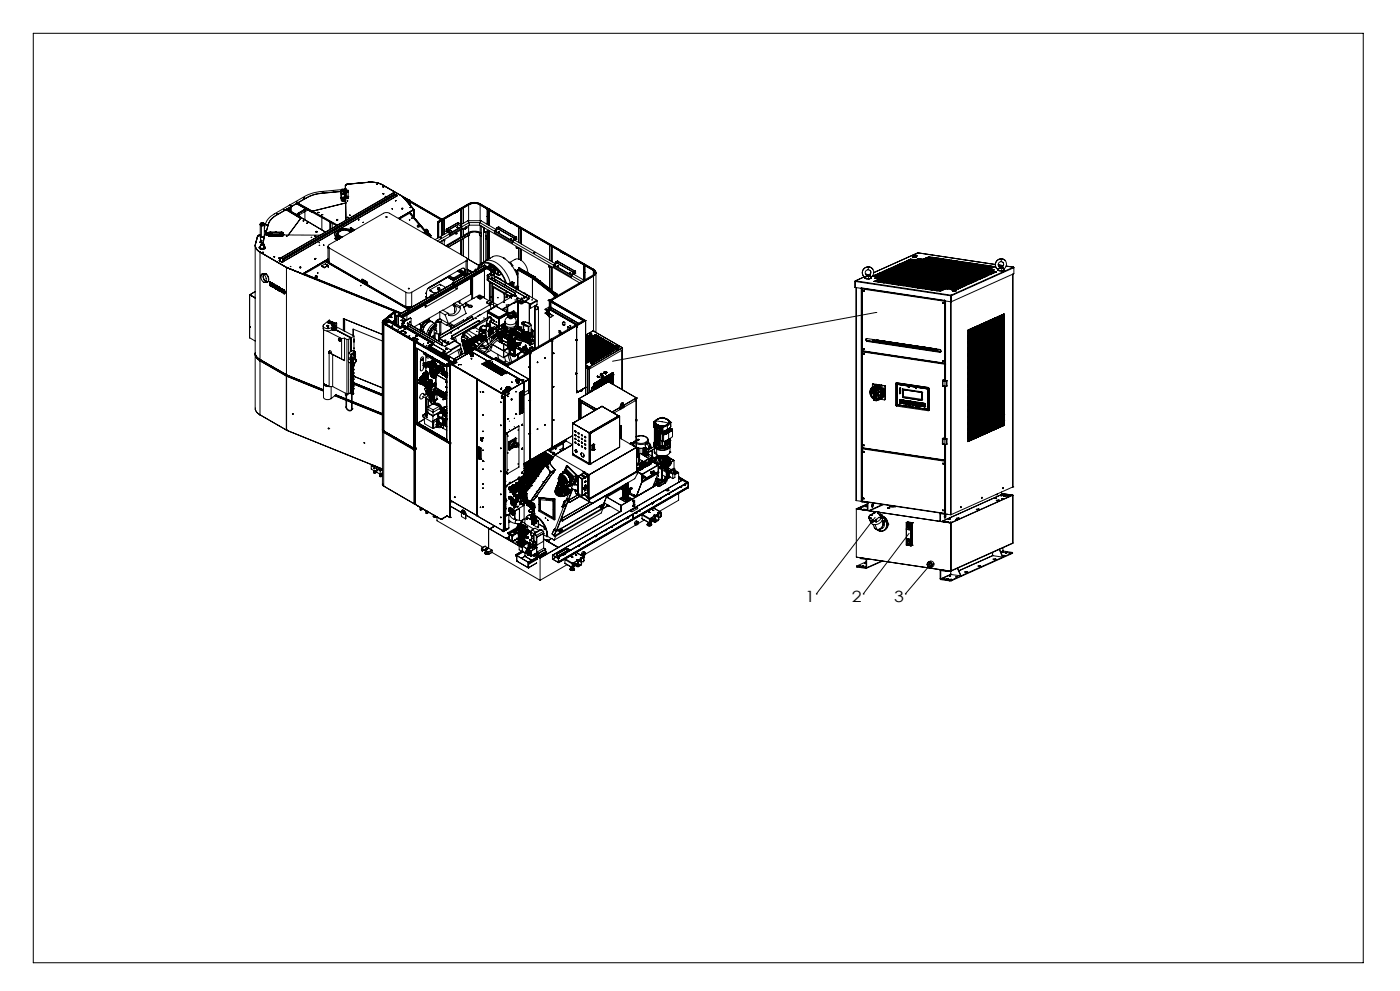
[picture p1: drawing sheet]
<svg xmlns="http://www.w3.org/2000/svg" width="420mm" height="297mm" viewBox="0 0 420 297" stroke-linecap="round" stroke-linejoin="round" font-family="sans-serif">
<defs><g id="words">
<g font-size="4.7">
<text x="241.5" y="180.5">1</text>
<text x="255.6" y="180.5">2</text>
<text x="268.3" y="180.5">3</text>
</g>
</g></defs>
<g fill="none" stroke="#000" stroke-width=".3">
<path d="M10 10h399v278.5h-399zM91.2 59.3l.2 .1zM91.2 59.4h.2M92 59.3l-2.7 1.5 2.7-1.5M92 59.3h.1M96.7 57.9l-2.9 .6-1.8 .8M96.7 57.9l-2.7 .5-2 .9M96.7 57.9h.1M96.9 57.6l.2 .1zM96.9 57.6h.1M96.9 57.7h.2M97 57.6l.1 .1z"/>
<path d="M100 57.4h.2zM100 57.4h.2M102.4 57.3h.1M102.4 57.4h.1M102.4 57.3v2.2h1.2M102.4 57.1v3M102.4 57.3v2M102.4 57.4l-5.7 .5M102.4 59.2h.1M102.4 59.2l.3 .1M102.4 59.3h.1M102.4 59.2v.6z"/>
<path d="M102.4 59.5l1.1 .1M102.4 59.2v.9M102.4 57.1h.1M102.4 59.5l.1 .6M102.4 57.2l.1 1.9M102.4 57.2h.1M102.4 57.2v.1M102.5 59.3h.1M102.5 57.2h.1M102.5 56.9h.1M102.5 56.8l-6.3 .6-2.5 .5-2.2 .9-4.6 2.7M102.5 59.1h.1"/>
<path d="M102.5 59.1l-.1 .1M102.5 56.8h.8M102.5 58.1h.1M102.5 56.8h.1M102.5 59.3l.1 .1M102.5 59.1l.2 .1M102.5 59.1v.2M102.6 58.1h.1M102.6 59.9h.1M102.6 59.8h.1M102.6 59.8v.3M102.6 57.1l-.1 .1"/>
<path d="M102.6 57.1h.1M102.6 59.4h.6M102.7 59.8l.1-.1 .4 .1M102.7 59.3h.1M102.7 59.3l-.1 .1M102.7 59.2h.1M102.7 59.9l-.1 .2M102.7 59.9h.1M102.7 59.7h.1M102.7 59.7l-.1 .3M102.7 59.6h.1M102.7 59.6l-.1 .2"/>
<path d="M102.7 59.7v.2M102.7 59.6l-.1 .3M102.8 58.1h.1M102.8 59.9h.3M102.8 59.7h.2M102.8 59.6h.3M102.8 57.1h.1M102.8 59.2h.2M102.8 59.2h.1M102.8 58.2h.1M102.8 58.3h.1M102.8 58h.1"/>
<path d="M102.9 57.1h.1M102.8 58.2v.1M102.9 59.2h-.1M102.9 59.2h.1M102.9 57.1l-.1 .1M102.9 57.1v.1M102.9 58.3h.1M102.9 58.1h.1M102.9 58h.1M102.9 57.2h.1M102.9 58v.1M102.9 58l-.1 .1"/>
<path d="M102.9 58.2h-.1M102.9 58.2h.1M103 59.2h.1M103 58h.1M103 59.2h-.2M103 58.1h.1M103 58.1h-.2h.2M103 58.1h.2M103 59.7h.1M103 59.7l.1 .2M103 58.1h.3M103.1 59.6h.1"/>
<path d="M103.1 59.6l.2 .5M103.1 59.7l.2 .2M103.1 59.6l.2 .3M103.1 58l-.1 .1M103.1 59.9l.2 .2M103.1 59.2l.1 .1M103.1 58.1h-.1M103.1 58.1h.1M103.2 56.8h.1M103.2 57.2h.1M103.2 57.1l.1 .1M103.2 57.1v.1"/>
<path d="M103.2 59.3h.1M103.2 58.1h.1M103.2 59.4h.1M103.2 59.3v.1M103.3 59.3h.1M103.3 59.9h.1M103.3 58.1h.1M103.3 56.8h.1M103.3 56.8v.3M103.3 56.8h-.8v.3M103.3 59.9h-.1M103.3 57.2h.1"/>
<path d="M103.3 59.3h-.1M103.3 59.1l-.2 .1M103.3 57v.1M103.3 57h.1M103.3 59.1v.2M103.3 59.1h.1M103.3 57.2v1.9M103.3 59.6v.5M103.3 59.1l.1 .1M103.3 57.2l.1 .1M103.4 57h.1M103.4 57v.1"/>
<path d="M103.4 57.3v.1M103.4 57.3v2M103.4 59.2h.1M103.4 58h.1M103.4 57.5h.1M103.4 57.9h.1M103.4 57.8h.1M103.4 57.6h.1M103.4 57.7h.1M103.4 59.2l-.2 .1M103.4 57.8v.1M103.4 59.2v.1"/>
<path d="M103.4 59.6l-.1 .5M103.4 58.7h.1M103.4 57.1h.1M103.4 57l.1 1.6M103.4 58.6h.1M103.5 56.5h.1M103.5 57h-.2M103.5 56.5v2.3h.3M103.5 56.5h.3v2.3M103.5 56.5v2.1M103.5 57l-1.1 .1M103.5 56.7l-.2 .1"/>
<path d="M103.5 58.8v.7M103.5 59.5h.1M103.5 58.6v1M103.5 58.6v.2M103.6 59.4l.2 .1zM103.6 59.5l-.1 .1M103.6 55.5h.1M103.7 59.4l.1 6.6M103.8 57h.1M103.8 57h.6l.1 2.4M103.8 57v2.4M103.8 58.8v.7"/>
<path d="M104.1 55.2l-.5 .3M104.1 55.2h.1M104.1 59h.2M104.1 58.9h.2M104.1 57.4h.2M104.1 57.5h.2M104.1 59h.1M104.1 58.9h.1M104.1 57.5h.1M104.1 57.4h.1M104.1 55.2l-.5 .3v4M104.1 57.4v.1"/>
<path d="M104.1 58.9v.1M104.3 57.5h.1M104.3 57.4h.1M104.3 57.4v.1M104.3 59h.1M104.3 58.9h.1M104.3 58.9v.1M104.4 59.4h.1M104.4 59.4h-.6M104.4 59.4v.1M104.5 59.4l-.7 .1M110.5 54.6l2.5 .2 1.8 .7"/>
<path d="M110.5 54.6l2.7 .2 1.6 .6M110.5 54.6l-6.4 .6M113.1 55.2h.1M114.8 55.9h.3zM114.8 55.9h.3M114.8 55.5l7.9 4.5M114.8 55.4v.1M114.9 58.1h.2zM115 55.9l-.2 .1M115 56h.1M115.6 58.9h.3zM115.6 58.9h.1"/>
<path d="M115.6 58.9h.3M115.6 58.9l.2 .1M118 57.9l.6 .4M118 57.9l.4 .3-33.7 19.4M118 57.9l-33.7 19.4M118 57.9l-33.8 19.4M118 57.9h.1M118 57.9l.7 .4M118.4 58.2l-33.7 19.4M118.7 58.3h.1M118.7 58.3l-33.7 19.4M118.8 58.3l-33.7 19.5"/>
<path d="M118.8 58.3l.4 .3M119.2 58.6l-34.6 20M120.9 58.9l.1 .1M120.9 58.9l3.2 3.9M121 59l1.7 1M121 59l1.7 1-.6 .4M121 59l3.2 3.8M122.7 60h.1M76.6 73.6v32.3M76.6 73.1a2.3 2.3 0 0 0 1.4 2.5M76.6 73.1h.1M76.7 73.1a2.23 2.23 0 0 0 1.3 2.5"/>
<path d="M77.3 70.7h.1M77.3 70.7l-.7 2.4M77.3 70.7l-.6 2.4M77.8 74.2a1.06 1.06 0 0 0 1.7 .3M77.8 70.4h.1M77.8 70.4l-.5 .3M78 72.5l.1 .1zM78.1 72.6h.1M78 74.4h.1M78 74.3h.1M78 75.6l8 4.5M78 75.6v32.1"/>
<path d="M78.1 70.7l.2 1.3M78.1 67.3l.5 .4 .5-.1 .2-.3M78.1 70.7l.3 .3M78.1 70.7l.4 .3 .7-.2M78.1 67.2v3.5M78.1 70.4l-.8 .3M78.1 73.7a.56 .56 0 0 0-.3 .8 .56 .56 0 0 0 .8 .2l.9-.3M78.2 73.3v1l.3 .1 .7-.1M78.2 73.3l.3 .1M78.3 72l.1 .6M78.3 72l.2 .2 .6-.2M78.3 67h.1"/>
<path d="M78.3 67l.2 .2M78.4 72.6l.6 .1M78.4 72.6v.6M78.4 73.2v.1M78.4 73.2h.1M78.4 73.1v.1M78.4 73.3h.1M78.4 67.5v3.5M78.5 67.3l-.1 .2M78.5 67.2h.1M78.7 75.6l.4 .1zM78.8 66.8l-.4 .2 .1 .2"/>
<path d="M78.8 66.8h.1a.25 .25 0 0 1 0 .4 .25 .25 0 0 1-.4 0M78.8 66.8a.23 .23 0 0 0-.4 0 .23 .23 0 0 0 .1 .4M78.8 75.6l.3 .1zM78.8 66.8h.1M78.8 66.8l.2 .3-.5 .1M78.8 74.5h.1M78.9 66.8a.33 .33 0 0 1 .1 .5 .33 .33 0 0 1-.5 0M78.9 66.8l-.2-.1a.3 .3 0 0 0-.4 .1 .3 .3 0 0 0 .2 .5M78.9 66.7l.4 .5M78.9 66.7h-.2a.39 .39 0 0 0-.6 .3 .39 .39 0 0 0 .3 .5M78.9 66.7v.1M79 73a.36 .36 0 0 1 .1 .5 .36 .36 0 0 1-.6 0l-.3-.2"/>
<path d="M79 72.6v.1M79 72.6v.7M79 67h.1M79 67l-.5 .2M79.1 72l-.1 .7M79.1 72l-.1 .6M79.1 72h.1M79.2 73.7l.4 .3-.1 .4M79.2 74.2v.1M79.2 73.2v1.1M79.2 70.8l-.1 1.2M79.3 74h.1"/>
<path d="M79.3 70.7l-.2 1.3M79.3 70.7l-.3 .3h-.6M79.3 70.7l-.1 .1M79.3 67.2l-.2 .2-.7 .1M79.3 67.2v3.5M79.3 74.3l.2 .1M79.3 74.3v.1M79.5 74.4v.1M79.6 69.2h.2zM79.6 69.2h.2M79.6 69.2h.1M79.6 69.1l.1 .1"/>
<path d="M79.6 69.1v.1M79.6 74.2l-.1 .3M79.7 69.2h.1M79.9 70.3h.1M79.9 70.2v.1M79.9 70.2h.1M79.9 69.8v.6M79.9 70.1v.2M79.9 69.8h.1M79.9 69.8v.1M79.9 70.2h.7M80 67.4h.3z"/>
<path d="M80 67.4h.3M80 69.8v.6M80.1 67.4h.1M80.1 70.4h.1M80.2 70.4h.1M80.5 67.2h.1M80.5 69.8v.6M80.5 67.2l-.9 3.2M80.6 70.3h.1M80.6 69.8l-.7 .1M80.6 70.3l4.2 .1M80.6 70.7h.1"/>
<path d="M80.6 69.7v.1M80.7 69.8h4.1M80.7 69.7l4.1 .1M80.7 70.7l4.1 .1M80.7 70.8l4.1 .1M80.7 69.7v.1M80.7 70.7v.1M80.7 69.8h-.1M80.7 69.7l-.1 .1M80.7 69.7h4.1M81 69.6h-.4l.1 1.2M81.1 69.6h.1"/>
<path d="M81.1 69.6h-.1M81.1 69.6h3.2M81.3 70h.1M81.3 70.1h.1M81.3 69.9v.2M81.3 69.9h.1M81.4 70.6v.1M81.4 70.6h.1M81.4 70.7h.2M81.4 70.6h.2M81.4 70h.1M81.4 70.1h.1"/>
<path d="M81.4 70v.1M81.6 70.6v.1M81.6 70.6h.1M82.2 77h.2M82.6 69.6h.1M82.6 69.7h.1M82.9 64.5a4.7 4.7 0 0 0-2.4 2.7M82.9 64.5h.1M83 64.1l.2 .1M83 64.1h.2zM83 64.1h.2M83.6 77.4h.3z"/>
<path d="M83.7 78.1l.2 .1M83.7 78.1h.2M83.9 78.1h.1M83.9 78.2l.7 .4M83.9 78.1v.1M83.9 78.1l.7 .4M83.9 70.6v.1M83.9 70.6h.1M83.9 77.4h-.3h.3M83.9 70.7h.1M84 70.6v.1M84 70.6l.1 .1"/>
<path d="M84 70.6h.1M84 70.1h.2M84 70h.2M84 70h.1M84 70.1h.1M84 69.9l.2 .1zM84 70v.1M84.1 69.9h.1M84.2 70h.1M84.2 70.1h.1M84.2 70v.1M84.2 77.3l-.5 .8"/>
<path d="M84.2 77.3h.1M84.3 77.3l-.4 .8M84.3 77.3l.7 .4M84.3 69.6l.2 .1M84.3 69.6l.5 .1M84.3 69.6h.1M84.4 69.6h.1M84.4 69.6l.1 .1M84.4 69.6v.1M84.6 78.5h.1M84.6 78.5v.1M84.6 78.6h.1"/>
<path d="M84.8 69.8h.1M84.8 69.7v.1M84.8 70.8v.1M84.8 69.7h.1M84.8 70.7v.1M84.8 70.4h.1M84.8 70.3v.1M84.8 70.3v.2M84.8 70.3h.1M84.8 69.7v1.2M84.8 70.3l-5.5 .1M84.8 70.4l11.2 .1"/>
<path d="M85 77.7l.1 .1M85 77.7l-.4 .8M85.1 77.8l-.5 .8M85.2 62.9h.2M85.3 62.8l.1 .1M85.3 62.8l.1 .1zM85.9 62.8v.1M86 70.8h.1M85.9 70.8h.1M85.9 62.9h.1M85.9 62.7v.2M85.9 62.7l-3 1.8"/>
<path d="M85.9 62.8l-3 1.7M85.9 62.9l4.3 2.6M85.9 62.9l4.3 2.5M86 62.6l4.3 2.6M86 62.6l-.1 .1M86.8 62.3v.7M86.9 61.5l.5 .3M86.9 61.5v.1M87 62.2v.9M87.1 62.2l-.1 1M87.1 62.2v1M87.2 79.9h.1"/>
<path d="M87.1 62.1v.1M87.3 61.8l-.5-.3-4.5 2.6a5.1 5.1 0 0 0-2.6 3l-.4 1.3M87.3 61.8l-1.2 .8M87.3 61.9h.1M87.4 61.8h.2M87.4 61.8v1.6M87.6 61.8l-.3 .1M88.9 61.1h.2M89 61l.1 .1M89 60.6h.1M89 60.7h.2M89 60.6l.2 .1z"/>
<path d="M89 60.6l.2 .1M89.1 61.1h.1M89.1 61.1l4.5 2.5M89.1 60.9v.2M89.1 60.9l-1.5 .9M89.2 60.8l-.1 .1M89.2 60.8l4.4 2.5M89.2 64v.4M89.2 64l.1 .1M89.2 60.8h.1M89.2 60.8l4.5 2.4M89.3 64.1l.1 .5"/>
<path d="M89.3 64.1h.1M89.5 64.1l-.1 .2zM89.5 64.1l-.1 .1M89.5 63.9l-.2 .2M89.5 63.9v.1M90.3 65.2v.1M90.3 65.2h.1M90.4 65.3l-3.9 5.1M90.4 65.3l7.2 4.2M90.4 65.3l7.2 4.3M90.9 66.2h.2M91.4 62.8l-2.2 1.2"/>
<path d="M91.4 62.4v.4M91.4 62.8l-1.9 1.1M91.4 62.8v.1M91.5 62.8h.1M91.5 63.4v2.5M91.5 62.8l-2.2 1.3M91.6 62.9l-2.2 1.2M91.6 62.9v.5M91.6 63.4l-1.8 1v.4M91.7 62.6l-.3 .2M91.8 62.6l-.4 .2M91.8 62.6l-.3 .2"/>
<path d="M91.9 62.7l-.3 .2M92.1 66.9h.2M92.4 63l-.8 .4M93.5 71.2h.1M93.6 63.6h.1M93.6 63.3v.3M93.7 63.6h.1M93.7 63.2v.5M93.7 63.6l7.2 4M93.7 63.6v.1M93.7 63.2l-.1 .1M93.7 63.6h-.1"/>
<path d="M93.8 63.3h.1M93.7 63.6l.1 .1M93.7 63.7h.1M93.8 63.3l7.3 4.3M93.8 63.3l7.4 4.1M93.8 63.7h.1M94.4 70.8h.4M94.5 77.5h.2M94.5 77.5h.1M94.5 77.5v.1M94.5 77.5v.2M94.5 70.7l.3 .1h-.4z"/>
<path d="M94.5 77.5l.2 .1M94.5 77.6v.1M94.5 77.6h.2M94.7 77.5h.1M94.7 77.5v.1M94.7 77.5l-.2 .2M94.8 69.4l.1 .2 .2-.2M94.8 69.4l.3 .1zM95.3 63.7h.2M95.5 63.7h.1M95.7 72.7h.1zM95.7 73.5l.2 .1z"/>
<path d="M95.7 72.7h.1M95.8 73.6h.1M96.4 64.3h.3zM96.4 64.3h.2zM96.4 79.7l.9 .5M96.4 79.7l.9 .6M96.6 65.2v3.7M96.6 64.3h.1M96.7 79.8h.1M97.2 73.5h.1M97.6 79.2h.1M97.7 78.1l24.7 14.3v.6h.4v-.6"/>
<path d="M97.7 78.4l-6.4 3.7M97.7 78.4l24.7 14.3-3.4 2M97.7 78.1v.3M97.7 78.1h.1M98.1 79.4h.1M98.3 78h.1M98.3 78l-.4 .2M98.3 77.8v.2M98.3 78l.1 .1M98.3 77.8h.1M98.4 73.8v4.2l.4 .5M98.4 74.2v.1"/>
<path d="M98.4 74.3h.1M98.4 79.5l-1.1 .8M98.4 77.6l-7.6 4.5M98.4 77.7l-7.6 4.4M98.4 79.5l-1.1 .7M98.4 79.5l-.8-.4-1.2 .6M98.4 79.9h.1M98.4 80h.1M98.6 69.9l-.4 .2M98.7 69.8l-.4 .1-.1 .2M98.8 74.3a.53 .53 0 0 1-.4-.5 .53 .53 0 0 1 .4-.5l16.5-9.5 1-.1 23.5 13.5a.53 .53 0 0 1 .4 .5 .53 .53 0 0 1-.4 .5M98.8 74.3l22.9 13.3"/>
<path d="M98.8 74.3v4.4M99 66.6v2.1M99.1 66.6v2.1M99.7 66.9v1.5M100.3 79.7v.1M100.3 79.7v.2M100.3 79.7l.1 .1M100.3 79.8l.1 .1M100.3 79.9h.1M100.3 79.8v.1M100.4 79.7v.1M100.4 79.8v.1"/>
<path d="M100.4 79.9h.1M100.5 71.4l.1 .1M100.6 71.4l.1 .1M100.6 71.5h.1M100.6 71.4h-.1M100.6 71.5l.6 .3M100.6 71.4v.1M100.6 71.5h-.1M100.7 71.5h-.1M100.8 71.2l-.3 .3 .6 .4M100.8 71.2l.7 .4M100.9 71.2h-.1"/>
<path d="M100.9 70.4v.3M100.9 69.2a1.15 1.15 0 0 0 0 2M100.9 71.2l.7 .4M100.9 70.7v.5M100.9 70.7h.1M100.9 70.7l.6 .3M101 65.9v.1l.3-.1M101 65.8l.3 .1zM101 71.8h.1M101.1 71.1l.2 .1M101.1 71l.2 .2M101.1 71.7l.1 .1"/>
<path d="M101.1 71.8h.1M101.1 71v.1M101.1 71.7h.1M101.1 71.9h.1M101.1 71.7v.2M101.1 70.9v.1M101.1 71l.2 .3M101.1 71.1l.2 .2M101.1 71h.1M101.2 71.2v.1M101.2 70.1l.3 .6M101.2 70.3v.1"/>
<path d="M101.2 70.3h.1M101.2 71.8v.1M101.2 71.8h.1M101.2 70.4h.1M101.4 70.3h.1M101.4 70.6l.1 .2M101.5 70.8l.4 .3M101.5 69.4a1.1 1.1 0 0 0-.6 1.3M101.5 71l.1 .1M101.5 71h.1M101.5 71.6h.1M101.5 70.9l.4 .3"/>
<path d="M101.5 71.6l-.3 .2M101.5 71.7l-.3 .2M101.6 71.6h.1M101.6 70.5l-.1 .3M101.6 70.5l.2 .2M101.6 70.5l.3 .2M101.6 71.1l-.1 .6M101.6 71.6l-.1 .1M101.6 71.5h.1M101.6 71.5l.2 .1M101.6 71.1v.1M101.6 71.4h.1"/>
<path d="M101.6 71.4l.2 .1M101.6 71.1h.1M101.6 71.1v.5M101.6 70.9l.4 .3M101.7 68.8l2.2-.3 1.9 .7M101.8 70.7l.1 .1M101.8 70.7h.1M102 69.2h.1M101.9 70.7l.3 .3M101.9 70.7l.1 .1M101.9 71.1h.1M102 71h.1"/>
<path d="M102 70.9h.1zM102 71.2l.2 .1-.2-.1M102 70.8l-.1 .5M102 70.8h-.1M102 71l-.1 .1M102 71.2h.1M102 71.2l-.4 .2M102 70.9h.1M102 71.1l.4 .1M102.1 71l.3 .2M102.1 71.4l-.1 .1M102.2 70.9l.5 .1"/>
<path d="M102.2 70.9l-.2 .1M102.2 71l-.6 .4M102.4 60.1h.1M102.5 60.1h.1M102.6 60.1h.1M102.6 60.1v.1M102.6 60.1l.3 .3 .3-.3M102.6 60.1l.1 .1M102.6 60.1l.2-.2 .4 .2M102.6 60.1l.3-.2 .3 .2M102.7 60.2l.1-.2 .4 .2M102.7 60.2l.1 .2 .4-.2"/>
<path d="M102.7 60.3l.1 .1M102.7 60.3h.1M103.1 60.3h.1M103.1 60.3v.1M103.2 67.2l-.4 .2M103.2 60.1h.1M103.2 60.1v.1M103.3 60.1h.1M103.3 60.1l-.1 .1M103.3 67.2h-.4l-.1 .3M103.7 60.8h.1M103.7 60.8l-10 2.5"/>
<path d="M103.9 69h.1M104.2 65.2h.3M104.3 60.2h.1M104.2 60.2h.1M104.8 64.5h.2zM104.9 64.5h.1M105.1 69.7l-1-.6h-1.7a.87 .87 0 0 0-.8 .5 .87 .87 0 0 0 .2 1M105.1 68.8h.1M105.1 68.8l.7 .4M105.2 68.2l.6 .3M105.2 68.2l-.1 .6M105.2 68.2l.6 .4"/>
<path d="M105.2 69.4l.1 .1M105.3 69.6l-1.3-.7h-1.5a1.1 1.1 0 0 0-1.1 .5 1.1 1.1 0 0 0 .1 1.3M105.3 68.6l.3 .1M105.3 68.6h.1M105.4 68.5h.1M105.4 68.6l.2 .2M105.4 68.5v.1M105.4 68.5l-.1 .1M105.5 68.6l.1 .2-.3-.2M105.5 68.6h.1M105.5 68.5l-.1 .1M105.6 68.6h-.1"/>
<path d="M105.7 69.4l-1.8-.6-2 .2a1.91 1.91 0 0 0-1.5 1.3M105.8 68.6h.1M105.8 69.1l.1 .1M105.8 69.1h.1M105.8 68.5v.1M105.8 68.6v.5M105.8 68.6l.4 .4M105.9 69.1v.1M106 68.9h.1M106 68.9h.2M106.1 68.9h.1M106.2 68.9l-.3 .3"/>
<path d="M107.7 65.9h.1M109 66.6h.1M108.9 66.6h.1M115.9 65h.2M115.9 65h-.1M115.9 65l.1 .1M115.9 65v.1M117.6 62.5l.1 .1zM117.6 62.6h.1M118.7 60.2h.1M120.5 62.5l.1 .1M120.5 62.5h.1"/>
<path d="M120.6 62.5h.1M120.6 62.4l.1 .1M120.6 62.4l-.1 .1M120.6 62.5v.1M120.6 62.6h.1M120.7 62.4h.1M120.7 62.4l.1 .1M120.7 62.5h-.1M120.7 62.5v.1M120.8 62.5l-.1 .1M122.1 60.4l2 2.4M122.4 60.1v.1"/>
<path d="M122.4 60.2v.6M122.4 60.1l.2 .1M122.4 60.2l.4 .2M122.4 60.2l-.3 .2M122.5 60.1h.1M122.5 60.1v.1M122.5 60.2l.3 .1M122.5 60.2l.3 .2M122.7 60l-.3 .1M122.7 60v.3M122.7 60l-.2 .1M122.8 60.3h.1"/>
<path d="M122.8 60.4v.8M122.8 60.4h.1M122.8 65.9h.1zM122.8 65.9h.1M122.8 63.6h.1M122.8 63.6l6.2 7.3M122.8 63.6v.3M122.8 60.4l9.5 5.5M122.8 63.6l4.7 5.4M122.8 63.9l-3 1.7M122.8 63.9l5.7 6.8M122.9 60.3v.9"/>
<path d="M123 60.2l.1 .1M123.1 62.2h.1M123 62.2h.2M123 62.2h.1M123 60.2h.1M123 60.2l-.2 .1M123 60.2v.1M123 60.5l.1 1M123 60.2l-.1 .1M123.1 60.3h.1M123.1 60.3l9.4 5.4M123.1 60.3l-.3 .1 9.5 5.4"/>
<path d="M123.5 65.4h.1zM123.5 65.4h.1M124.1 62.8h.1M124.1 62.8l-4.6 2.7 3.3-1.9M124.1 62.8l-1.3 .8M124.2 62.8h.1M124.2 62.8v2.4M124.2 62.8l-1.3 .8M125.2 67.7v.3l.2 .1 .4-.1v-.3M125.4 67.8h.1M126.7 69.6l.9 .2 .5 .6M127.5 68.8l.1 .4z"/>
<path d="M127.5 68.9l.1 .2zM127.5 68.8l.1 .3M127.5 68.8l.2 .3M127.5 68.8h.1M127.6 68.9v.2M127.6 69.2l.1 .1M127.6 69.1v.1M127.6 69.1h.1M127.7 69.1h.1M127.7 69.1l.1 .3zM127.7 69.1l-.1 .1M127.7 69.1l.1 .3"/>
<path d="M127.7 69.1l.2 .2M127.8 68.7l.4 .3M127.8 69.1l.1 .2M127.8 68.7l.2 .3M127.8 68.7l-.3 .1M127.8 69.4l1.4 1.6M127.9 69.3h.1M127.9 69.3l-.1 .1M127.9 69.4h.1M128 69.4l.1 .1M128 69l.4 .3M128 69l.1 .4"/>
<path d="M128 69h-.2M128.1 69.5h.1M128.2 69.4h.1M128.1 69.5v.1M128.1 69.6l.3-.1zM128.1 69.4h.1M128.1 69.4h-.3M128.3 70l.1 .2M128.4 69.3l-.1 .4-.2-.2M128.4 69.3l-.2 .1M128.5 70.1v.1M128.5 70.3l.2 .1"/>
<path d="M128.6 70l.2 .2M128.6 70.1l-.1 .1M128.6 70.2v.1M128.6 70l.2 .1zM128.7 70.3l.1 .3M128.7 70.4v.1M128.8 70.2l.2 .1zM128.8 70.4h.2M128.8 70.4h-.1M128.8 70.6l.2-.3 .3 .3M128.8 70.2h.1M128.8 70.5v.1"/>
<path d="M128.9 70.7h.1M128.9 70.7v.1M129 70.2l-.2-.2v.2M129.3 70.6l-.4 .1 .4-.1M129.3 70.6h.1M129.3 70.6v.5M131.3 66.5h.1M131.3 66.5l.3 .2M131.3 66.4h.1M131.3 66.5v4.9M131.3 66.5l.3 .1v4.6M131.3 66.4l.1 .1"/>
<path d="M131.4 66.5h.1M131.4 66.4h.1M131.4 66.4l.3 .2M131.7 66.6h.1M131.9 72.6h.1M132 71.2l.3 .1zM132 71.3h.3M132.2 65.8v.1M132.3 65.8v.1M132.4 65.8h.1M132.4 66.1v4.6M132.5 65.7h.1"/>
<path d="M132.5 65.7v.1M132.5 65.7l-.2 .1M132.6 73v-.8l.7-.4v1.6M132.6 66v4.6M132.7 66v4.6M133.2 65.7v4.6M133.3 71.8v.4M133.4 71.7l-.1 .5M133.8 69.3l.1 .1M133.8 69.3h.1M133.9 69.3h.1M133.9 68.7v.6"/>
<path d="M133.9 69.2l-.1 .1M133.9 68.7v.1M133.9 69.3l1.1 .6M133.9 68.8l.7 .4M133.9 68.8h.1M133.9 69.3l1 .6M133.9 69.4l1 .6M133.9 68.7h.1M134 68.7v.1M134 68.7l-.1 .7M134 68.8l.7 .3M134.3 69.6l-3.8 2.2"/>
<path d="M134.6 69.2l.4 .6M134.7 69.1l-.1 .1M134.7 69.1l.3 .7M134.9 69.9l.1 .1M134.9 70h.1M134.9 69.9h.1M134.9 69.9l.1 .5M135 69.8v.1M135 70v.4M135 69.8h.1M135.3 69.2h.1M135.4 69.1l-.1 .1"/>
<path d="M135.4 69.2h.1M135.4 69.1h.1M135.5 69.1l-.2 .1M136.5 63.8l.2-.1zM136.7 63.7h.1M136.7 69.9l.1 .2M136.7 69.9l.1 .1M136.8 70v.1M136.8 70.1h.1M136.8 69.8l.1 .1M136.8 69.8l-.1 .1M136.8 69.8v.1"/>
<path d="M136.8 63.4l.3-.1zM136.8 63.6h.3M136.8 69.9v.1M136.8 69.9h.1M136.9 69.9l-.1 .2M136.9 63.3l.2 .1zM136.9 69.9h.1M136.9 69.9l-.1 .1M136.9 63.6h.1M137.1 68.1h.1M137.1 63.5v.1M137.1 68.2h.1"/>
<path d="M137.2 63.4l-.1 .2M137.2 63.4h.1M137.2 68l-.1 .2M137.2 68l.1 .1M137.2 68.1l.1 .1M137.2 68l.1 .2M137.3 68.1l-.2 .1M137.3 68.2h.1M137.3 66.7h.1M137.3 66.7l-3.4 2M137.3 66.7l.1 .1M137.4 66.8h.1"/>
<path d="M137.4 67.3h.1M137.4 66.8l-3.4 1.9M137.4 66.8v.5M137.4 67.3l1.1 .6M137.4 66.8l.7 .4M137.4 67.3l-3 1.7M137.4 66.7v.1M137.4 66.7l.8 .4M137.4 63.3l-.2 .1M137.4 63.2v.1M137.4 63.3h.1M137.5 63.2v.1"/>
<path d="M137.5 63.3l-.3 .1M138.1 67.2l.4 .6M138.2 67.1l-.1 .1M138.2 67.1l.3 .7M138.2 62.8v4.4M138.2 68.9v2.1M138.2 71.9v4.4M138.2 71l-4.5 2.7M138.2 71l.2 .2M138.4 71.2h.1M138.4 71.2l-4.5 2.6M138.4 62.7v4.6"/>
<path d="M138.4 68.8v2.4M138.4 71.8v4.5M138.4 71.8h.1M138.4 67.9l-3.4 1.9M138.5 71.8h.1M138.5 62.6v4.6M138.5 67.8v.1M138.5 68.8v2.4M138.5 71.8v4.6M138.5 67.9v.1M138.5 68l-7.3 4.2M138.5 68v.4l-3.5 2"/>
<path d="M138.5 67.8h.1M138.5 67.9h.1M139 71.5h.1M139 70.8h.1M139 62.4v4.6M139 68.5v2.3M139 71.5v5.2M139 70.8l-.5 .4M139 71.5l-.5 .3M139.1 68.4l.4 .2M139.7 68.1v.5M139.7 68.6h-.2"/>
<path d="M139.7 68.3h.1M139.7 68.1v.4M139.7 68.2h.1M139.7 68.5v.1M139.7 68.5l-.2 .1M139.8 68.3h.1M139.8 68.2v.1M139.8 68.1l-.1 .1M139.8 68.1h.1M139.8 68.1l.1 .1M139.8 78.2v4.5M139.8 78.2l-16.3 9.4"/>
<path d="M139.8 68.2h.1M139.9 68.2l-.1 .1M139.9 68.2h.1M140.2 77.5l3.5 2-3.5-2M140.2 78.1h.1M140.2 77.7v4.2l-.4 .5M140.4 66.1l.4 .6M140.4 66.1l-2.1 1.2M140.4 66.1h3.9M140.5 61.1l1.6-.4 2 .4M140.5 61.1h.1M140.6 69.7l1.3-.4h1.2l.9 .4"/>
<path d="M140.6 61.1l1.3-.4h1.2l.9 .4M140.6 61.5v4.6M140.6 67.6v2.1M140.6 70.6v7.1M140.6 61.1l-9.2 5.3M140.6 69.7l-1.6 .9M140.6 61.1l.2 .2M140.7 69.8h.1M140.8 69.8h.1M140.8 66.7v.8M140.8 67.5l-8.9 5.1M140.8 66.7l-2.3 1.3"/>
<path d="M140.8 67.5h3.1M140.8 66.7h3.1M140.8 69.8l-1.8 1M140.8 69.8l1.5-.4 1.5 .4M140.8 70.4h.1M140.8 70.4l-6.4 3.7M140.8 69.8v.6M140.8 69.8l-6.9 4M140.8 61.3h.1M140.8 61.3l1.5-.4 1.5 .4M140.8 61.3l-9.1 5.3M143.5 79.4h.3"/>
<path d="M143.8 61.3h.1M143.8 61.3l2.6 1.5M143.8 70.4h.1M143.8 69.8h.1M143.8 69.8v.6M143.8 69.8l.6 .4M143.8 70.4l.6 .3M143.9 70.4l.5 .4M143.9 69.8h.1M143.9 69.8h-.1M143.9 66.7v.8M143.9 66.7l9.8 5.7"/>
<path d="M143.9 67.5l30 17.3M143.9 69.8l.5 .3M144 61.1h.1M144 61.1l2.7 1.5M144 61.5v4.6M144 67.6v2.1M144 70.6v8.6M144 69.7l.4 .2M144 61.1l-.2 .2M144.3 66.1l-.4 .6M144.3 66.1l4.5 2.7M144.4 67.8v11.1"/>
<path d="M144.4 78.9l1-.6a4.8 4.8 0 0 1 5.6 2.3l1 1.6 1.1 2.6M144.9 79l-.7 1.1M145.1 68.2v10.3M145.2 79.5h.1M145.3 79.5h.1M145.3 79.5l-2.3 1.4 2.2-1.4M145.3 79.6l-2.3 1.3M145.3 79.5l.5 .4M145.3 79.5v.1M145.3 68.3v1.2l.2 .1M145.3 79.5l.9 .5M145.5 69.6l1.1-.6z"/>
<path d="M145.6 78.2l2.1-1.2a4.7 4.7 0 0 1 5.4 2.1l1.6 2.4 .6 1.6M145.7 69.5v8.6M145.7 71.5l.4 .3M145.7 70.7l.4 .2M145.7 70.8l.4 .3M145.7 70.9l.4 .3M145.7 71.5l.4 .2M145.8 79.9v.1M145.8 79.9h.1M145.8 79.9l-25.7 14.7M145.8 80l-25.6 14.8M145.9 79.9v.1"/>
<path d="M145.9 80h.2M145.9 79.9l-.1 .1M146.1 62.6v4.6M146.1 69.3v8.6M146.1 62.6l.3 .3M146.1 62.6h.1M146.1 62.6l.3 .2M146.2 64.9l.1 .1M146.2 64.9h.1M146.2 64.8v.1M146.2 79.9l-25.7 14.9M146.2 79.9l.1 .1"/>
<path d="M146.3 64.9v.1M146.3 80v.3M146.3 80l-25.7 14.8M146.3 65h.1M146.4 62.8h.1M146.4 62.8v4.6M146.4 69.1v8.6M146.4 62.8l.1 4.6M146.5 62.8h.1M146.5 62.8l-.1 .1M146.5 62.8l28.5 16.5M146.5 62.9h.1"/>
<path d="M146.5 69.1v8.6M146.5 77.5v.2M146.5 77.5l.1 .1M146.6 77.5h-.1M146.6 77.5l.1 .1M146.7 62.6h.1M146.7 62.6l.1 .1M146.7 62.6l-.3 .2M146.8 62.7h.1M146.8 77.4h.1M146.8 63v4.6M146.8 69.1v8.3"/>
<path d="M146.8 62.7l28.5 16.4M146.8 77.4l.1 .1M146.8 77.4l-.2 .1M146.8 79.9l.1 .1M146.8 79.9l.2 .2M146.8 79.8h.1M146.8 79.7v.1M146.8 79.6l.1 .2M146.9 79.3h.1M146.9 79.8h.1M146.9 79.8l.4 .2M146.9 80h.1"/>
<path d="M147 79.8l.4 .2M147 79.2l.1 .1M147 79.3l.2 .4M147.1 79.3l.2 .4M147.1 79.2l-.2 .1M147.1 79.3h-.1M147.1 79.6l.1 .2M147.1 79.5l.1 .3M147.2 79.7h.7M147.2 79.8h.1M147.3 79.7h-.1M147.4 79.3l-.1 .4"/>
<path d="M147.4 80h-.1M147.4 79.3h.1M147.4 79.3l.1 .1M147.4 79.3l.2 .2M147.5 79.4l.1 .1M147.6 79.5l.4 .1-.2-.1M147.7 79.4v.1M147.7 79.5h.1M147.8 79.5h.1M147.8 79.7l-.4 .3M147.9 79.7h.1M148 79.7h.1"/>
<path d="M148 80l-.1 .2M148.1 79.9h.1M148.1 79.9l-.1 .1M148.1 79.9v.1M148.1 79.7l-.7 .3M148.2 79.9l-.9 .1M148.2 79.9l-.4 .1M148.3 79.8l-.1 .1M148.5 69.2l-.1 .5 5.3 3.1M148.5 69.2l5.3 3M148.7 68.9v.2M148.7 69.1l-.2 .1"/>
<path d="M148.7 68.9v.1M148.7 69.1h.1M148.7 69v.1M149 68.3v.1M149 68.3l-.3 .6M149 68.4l-.3 .6M149.5 68h.1M149.5 68v.1M149.5 68l-.5 .3M149.5 68.6l4.8 2.8M149.5 68.1h.1M149.5 68.6h.1"/>
<path d="M149.5 68.1v.5M149.5 68.1l5.2 3M149.5 68.6l-.8 .5M149.5 68.1l-.5 .3M149.6 68l5.2 3M149.6 68l-.1 .1M149.7 69.4l.1 .1M149.7 69.5h.1M149.7 69.4l.2 .1M149.7 69.5h.2M149.7 69.4v.1M149.7 69.4l-.1 .1"/>
<path d="M149.9 69.5h-.1M151 77.3l.4 .2-.2-.1M151.2 77.4h.1M152.4 66.3h.1M152.4 66.3l.3 .2zM152.5 66.3v.1M152.7 78.6l.6 .3 .3 .8M152.8 66.5l.1 .2M152.9 66.4h.1M152.9 66.4h.2M152.9 66.6v.1M153 78.6l1.6-.9a3.3 3.3 0 0 1 3.6 3l.1 1"/>
<path d="M153.1 78.7l.4 .4 .1 .6M153.1 78.7h.1M153.1 66.6l-.2 .1M153.2 66.7l.3 .2M153.2 71.5h.2M153.2 71.5h.1M153.3 71.5h.1M153.3 71.5h.2M153.3 71.5h-.1M153.4 71.5l-.1 .1M153.4 71.5h.1M153.4 66.9h.1"/>
<path d="M153.5 66.9h.1M153.6 79.5h.1M153.6 79.5l.2 .2M153.7 72.8h.1M153.8 79.7l-.1 .2M153.8 72.3h.1M153.8 72.3v.5M153.8 79.7l-.2 .1M153.8 72.3l-.1 .1M153.8 72.4l17.6 10.1M153.8 72.2l-.1 .2M153.8 72.2v.1"/>
<path d="M153.9 72l.1 .1M153.9 72h.1M154 72v.1M154.3 71.4l-.4 .6M154.3 71.4h.1M154.3 71.4l-.3 .6M154.4 72l12 6.9M154.7 71.1h.1M154.8 71v.1M154.8 71.7h.1M154.8 71.6l-.8 .5M154.8 71.1l-.5 .3"/>
<path d="M154.8 71.7l-1 .5M154.8 71.8l-1 .5M154.8 71l-.1 .1M154.8 71.6h.1M154.8 71.6v.1M154.8 71.1v.7M154.8 71.6v.2M154.9 73.8v.5M154.9 74.3l.2 .1M155 74.4h.1M155.5 74.2l-.4 .2M155.6 68.1v4.6"/>
<path d="M155.6 74.3v3.3M156.1 68.4v4.6M156.1 74.5v3.4M156.2 68.5v4.5M156.2 74.6v3.3M156.4 68.6v4.5M156.4 74.7v3.3M160.1 75.8h.3M160.2 75.7l.2 .1zM164.7 79.5v.5M164.7 80l.2 .1M164.9 73.5v4.6"/>
<path d="M165.3 79.9l-.4 .2M165.4 73.8v4.5M165.4 79.9v7M165.5 73.8v4.6M165.5 79.9v7.1M165.7 73.9v4.6M166.2 79.4l-.1 .5 5.3 3.1M166.2 79.4l5.3 3M166.3 79.2v.1M166.3 79.3l-.1 .1M166.3 79.2h.1M166.3 79.3h.1"/>
<path d="M166.4 79.2v.1M166.7 78.5l.1 .1M166.7 78.5l-.4 .7M166.8 78.6l-.4 .6M167.1 78.3h.2M167.1 78.3l-.4 .2M167.2 78.8l4.7 2.8M167.2 78.8h.1M167.2 78.3h.1M167.2 78.3l5.2 3M167.2 78.3v.5M167.2 78.8l-.8 .5"/>
<path d="M167.2 78.3l-.4 .3M167.3 78.3l5.2 2.9M167.4 79.7h.1M167.4 79.6l.1 .1M167.4 79.6v.1M167.5 79.7h-.1M168.3 75.4l.3 .2M168.3 75.5h.1M168.7 75.6l.1 .2M168.8 75.5l.1 .1zM168.8 75.5l-.1 .1M168.8 75.7v.1"/>
<path d="M168.8 75.8h.1M169.1 75.9h.1M169.1 75.9l.2 .2M169.4 76.1h-.1M175 79.3v.1M175 79.4l.4 .1M175.1 79.3h.1M175.1 79.3l2.6 1.6M175.1 79.4h.1M175.1 79.4l.3 .1M175.3 79.1v.1M175.3 79.2l-.3 .1v4.6"/>
<path d="M175.3 79.2h.1M175.4 79.2l-.3 .1M175.4 79.2h.1M175.4 79.5h.1M175.4 79.2l2.6 1.5M175.4 79.5v4.4M260.4 80a1.71 1.71 0 0 0-1.6 1.2 1.71 1.71 0 0 0 .7 1.9M260.4 80h.6l.8 .7M260.4 80a1.74 1.74 0 0 0-1.4 2.7M260.4 80v.9M260.4 80l.7 .1 .7 .6M260.4 80h.1"/>
<path d="M268.3 80l-.6 .2M268.3 80l.9 .1M268.3 79.9v.1M268.4 79.8l.7-.3 1.1 .2-.6 .3zM269.1 79.6l-.5 .2M269.1 79.5v.1M269.1 79.6l1 .2M269.2 79.4l.7-.3 1.2 .2-.7 .3zM269.4 79.7l-.5 .2M269.6 79.7l-.5 .2M269.9 79.2l-.5 .2M269.9 79.2l1 .2"/>
<path d="M269.9 79.1v.1M270.1 79.1l.6-.4 1.2 .2-.7 .3zM270.2 79.3l-.5 .2M270.4 79.3l-.5 .2M270.5 79.8l-.5 .2M270.5 79.7v.1M270.5 79.8l1 .2M270.7 79.7l.7-.4 1.1 .2-.6 .3zM270.7 78.8l-.5 .3M270.7 78.8l1 .2M270.7 78.7v.1M270.9 78.7l.7-.3 1.1 .2-.6 .2z"/>
<path d="M271 78.9l-.5 .2M271.3 78.9l-.5 .3M271.4 79.4l.9 .2M271.4 79.3v.1M271.4 79.4l-.6 .3M271.5 79.3l.7-.3 1.1 .1-.6 .3zM271.6 78.5l1 .1M271.6 78.4v.1M271.6 78.5l-.5 .2M271.7 78.3l.7-.3 1.1 .2-.6 .3zM271.9 78.5l-.5 .2M272 79.9v.1"/>
<path d="M272.1 78.6l-.5 .2M272.1 79.9l.7-.4 1.1 .2-.6 .3zM272.2 79.1l-.5 .2M272.2 79v.1M272.2 79.1l1 .1M272.3 78.9l.7-.3 1.2 .2-.7 .3zM272.4 78.1l1 .1M272.4 78v.1M272.4 78.1l-.5 .2M272.6 77.9l.6-.3 1.2 .2-.7 .3zM272.7 78.1l-.5 .3M272.8 79.7l1 .1"/>
<path d="M272.8 79.5v.2M272.8 79.7l-.5 .2M272.9 78.2l-.5 .2M272.9 79.5l.7-.3 1.2 .2-.7 .3zM273 78.7l1 .1M273 78.6v.1M273 78.7l-.5 .2M273.2 78.5l.7-.3 1.1 .2-.7 .3zM273.2 77.6v.1M273.2 77.7l-.5 .3M273.2 77.7l1 .2M273.4 78h-.1"/>
<path d="M273.4 77.9l-.4 .1M273.4 77.9v.1M273.6 79.2v.1M273.6 79.3l1 .1M273.6 79.3l-.5 .2M273.7 78l.1 .1M273.7 76.7l.4 .1M273.7 76.7v.2l.4 .1M273.8 79.1l.7-.3 1.1 .2-.6 .3zM273.8 77.8l-.4 .1M273.9 78.2v.1M273.9 78.3l-.6 .3"/>
<path d="M273.9 78.3l.9 .2M273.9 77.1h.1M273.9 76.5h1zM274 77.9h.1M274 77.9l-.6 .1M274 76.5l-.3 .2M274 78.3l.2 .3M274 78.1l.7-.2 1.1 .1-.6 .3zM274 77.9v.1M274 80v.1M274.1 76.8v.2M274.1 79.9v.2"/>
<path d="M274.2 77.9h-.2M274.2 77.9h.1M274.2 76.7l-.1 .1M274.2 78.6h.4M274.2 77v.2M274.2 78.4v.2M274.2 79.8v.1M274.2 79.9l-.5 .2M274.2 79.9l1 .1M274.4 79.7l.7-.3 1.1 .2-.6 .3zM274.5 78.8v.1M274.5 78.9l-.5 .2"/>
<path d="M274.5 78.9l.9 .2M274.6 78.9l.1 .3M274.6 79.2h.1M274.7 78.9l-.1 .2M274.7 78.9h.1M274.7 77.9v.1M274.7 78l1 .1M274.7 78l-.5 .2M274.7 78.1l-.3 .1M274.7 78.1l.4-.1v.3M274.7 78v.1M274.8 78.9l-.1 .3"/>
<path d="M274.8 76.5l.3 .1M274.8 77.1h.1M274.8 78.5h.1M274.8 77v.1M274.8 78.2v.1M274.8 77l-.1 .2-.7-.1-.1-.1 .1 .1M274.8 76.8h-.7M274.8 77.8l.7-.3 1.2 .1-.7 .4zM274.8 76.8v.2M274.8 77h-.7M274.9 78.1l-.4 .1M275 79v.2"/>
<path d="M275.1 78v.3M275.1 78.6v.2M275.1 79.4v.4M275.1 76.6l-.3 .2M275.1 76.6l-.3 .4M275.1 77.7v.1M275.1 79v.2M275.1 79.5v.3M275.2 79.3l.7-.3 1.2 .2-.7 .3zM275.3 77.7v.2M275.3 78v.2M275.3 78.4v.4"/>
<path d="M275.3 79v.1M275.3 78.4l-.7 .3 1.2 .2M275.3 78.4l1.1 .2-.6 .3M275.3 75.8h.1M275.3 75.8l-13.2 5.9M275.3 75.8l23.3 3.5M275.5 77.6l1 .1M275.5 77.6l-.5 .2M275.5 77.5v.1M275.7 80v.1M275.8 78.9h.1M275.8 78.8v.1"/>
<path d="M275.8 79.9l.7-.3 1.2 .2-.7 .3zM275.9 78.8h.1M275.9 78.8l-.2 .1M275.9 78.8l-.1 .1M275.9 78.8v.1M275.9 79.1l1 .2M275.9 79v.1M275.9 79.1l-.5 .2M276 79.7l-.9-.2-.5 .2M276.1 78.9l.6-.2 1.2 .1-.7 .3zM276.1 78.1l-.7 .2 1.2 .2M276.1 78.1l1.2 .1-.7 .3"/>
<path d="M276.1 78.2l1 .1M276.1 78.1v.1M276.1 78.2l-.5 .2M276.3 78l.7-.3 1.1 .2-.6 .3zM276.3 78.7l-1-.2-.5 .3M276.5 79.7l1 .2M276.5 79.6v.1M276.5 79.7l-.5 .2M276.5 79.2l-.3 .3M276.6 79.2l-.3 .2M276.6 77.9v.1M276.6 78.2v.3"/>
<path d="M276.6 78.8v.2M276.7 78.8v.3l-.1-.2M276.7 77.9v.1M276.7 78.2v.3M276.7 79.2v.2M276.7 79.7v.3M276.7 79.5l.7-.3 1.1 .2-.7 .3zM276.7 78.7l.1 .4M276.8 77.9v.2M276.8 78.2v.3M276.8 79.3h.1M276.8 79.8v.2"/>
<path d="M276.9 78.6l.7-.3 1.1 .2-.6 .2zM277 77.8l1 .1h-.4M277 77.7v.1M277 77.8l-.6 .2M277 78.8v.3zM277.1 77.6l.7-.3 1.1 .2-.6 .3zM277.3 79h.1M277.2 79.1h.1M277.2 79.1h-.1M277.3 79v.1M277.4 78.8v.1M277.4 79h.1"/>
<path d="M277.4 79l-.2-.1-.1 .2M277.4 79v.1M277.4 79.2v.1M277.4 79.3l-.6 .2M277.4 79.3l.9 .2M277.4 78.8l.1 .1M277.4 78.9h.1M277.4 78.9l.1 .1M277.5 79.2l.7-.3 1.1 .2-.6 .2zM277.6 78.3v.4M277.6 77.5v.2M277.6 77.9v.2"/>
<path d="M277.6 78.9h.1M277.6 79.4v.3M277.6 78.4v.3M277.6 78.4h.1M277.6 78.5h.1M277.6 78h.2M277.6 78.4l.9 .2M277.7 78.2l.7-.3 1.1 .2-.6 .3zM277.7 78.9l-1-.2-.5 .3M277.8 77.3v.1M277.8 77.4l-.5 .2M277.8 77.4l1 .2"/>
<path d="M278 77.3l.6-.4 1.2 .2-.7 .3zM278 79.9l.9 .2M278 79.8v.1M278 79.9l-.5 .2M278.1 79.8l.7-.4 1.1 .2-.6 .3zM278.2 78.9h.1M278.2 78.9l-.5 .3M278.2 78.9l1 .2M278.3 78.1l1 .1M278.3 78.8l.7-.3 1.2 .2-.7 .2zM278.4 78l1 .1-1.1-.1M278.4 77.9v.1"/>
<path d="M278.4 78l-.5 .2M278.6 77.8l.6-.3 1.2 .2-.7 .3zM278.6 78.5l-1-.1-.5 .2M278.6 76.9v.1M278.6 77l-.5 .3M278.6 77l1 .2M278.8 79.5l1 .2M278.8 79.4v.1M278.8 79.5l-.5 .3M278.9 79.4l.7-.3 1.2 .2-.7 .2zM278.9 78.6l1.1 .1M279 78.5l-.5 .3"/>
<path d="M279.2 78.4l.7-.3 1.1 .2-.7 .3zM279.2 77.5v.1M279.2 77.6l1 .2M279.2 77.6l-.5 .3M279.4 77.5l.7-.4 1.1 .2-.6 .3zM279.6 80l.6-.3 1.2 .1-.7 .3zM279.6 79.1v.1M279.6 79.2l1 .1M279.6 79.2l-.5 .2M279.7 78.3l1 .1M279.8 79l.7-.3 1.1 .2-.6 .3zM279.8 78.2l1 .2"/>
<path d="M279.9 78.1v.1M279.9 78.2l-.6 .3M279.9 78.2l.9 .1M280 78l.7-.3 1.1 .2-.6 .3zM280.1 77.1v.2M280.1 77.3l-.5 .2M280.1 77.3l1 .1M280.2 79.8l1 .1M280.2 79.7v.1M280.2 79.8l-.5 .2M280.4 78.8l1 .2M280.4 79.6l.7-.3 1.1 .2-.6 .3z"/>
<path d="M280.5 78.7v.1M280.5 78.8l-.5 .2M280.5 78.8l.9 .1M280.6 78.6l.7-.3 1.1 .2-.6 .3zM280.7 77.7v.2M280.7 77.9l1 .1M280.7 77.9l-.5 .2M280.8 77.7l.7-.3 1.2 .1-.7 .4zM281.1 79.3v.1M281.1 79.4l-.5 .2M281.1 79.4l.9 .1M281.2 78.5l1 .1"/>
<path d="M281.2 79.2l.7-.3 1.2 .2-.7 .3zM281.3 78.4l1 .2M281.3 78.4l-.5 .3M281.3 78.3v.1M281.4 78.3l.7-.3 1.2 .1-.7 .3zM281.5 77.4v.1M281.5 77.5l-.5 .2M281.5 77.5l1 .1M281.7 79.9v.1M281.7 80l-.5 .2M281.7 80l1 .1M281.8 79.1l1 .1"/>
<path d="M281.8 79.8l.7-.3 1.2 .2-.7 .3zM281.9 79l1 .2M281.9 78.9v.1M281.9 79l-.5 .2M282.1 78.8l.6-.2 1.2 .1-.7 .3zM282.1 78v.1M282.1 78.1l-.5 .2M282.1 78.1l1 .1M282.3 77.9l.7-.3 1.1 .1-.6 .4zM282.5 79.6l-.5 .2M282.5 79.6l1 .2M282.5 79.5v.1"/>
<path d="M282.6 78.7l1.1 .1M282.7 79.4l.7-.3 1.1 .2-.7 .3zM282.7 78.6l-.5 .3M282.7 78.6h.1M282.7 78.6l1 .2M282.9 78.5l.7-.3 1.1 .1-.6 .4zM283 77.6v.1M283 77.7l-.6 .2M283 77.7l1 .1M283.2 79.3l1 .1M283.4 79.1v.1M283.4 79.2l-.6 .3"/>
<path d="M283.4 79.2l.9 .2M283.5 79.1l.7-.3 1.1 .1-.6 .3zM283.6 78.2v.1M283.6 78.3l-.5 .2M283.6 78.3l1 .1M283.7 78.1l.7-.3 1.1 .2-.6 .3zM284 79.8l.9 .2M284 79.7v.1M284 79.8l-.5 .2M284.1 78.9l1.1 .1M284.1 79.7l.7-.3 1.1 .1-.6 .3zM284.2 78.8l-.5 .3"/>
<path d="M284.3 78.7l.7-.3 1.2 .2-.7 .3zM284.4 77.8v.1M284.4 77.9l-.5 .2M284.4 77.9l1 .2M284.7 79.5l1 .2M284.8 79.4h.1M284.8 79.4l-.5 .3M284.8 79.4l1 .2M284.9 79.3l.7-.3 1.2 .2-.7 .2zM285 78.5l-.5 .2M285 78.5l1 .1M285 78.4v.1"/>
<path d="M285.2 78.3l.7-.3 1.1 .2-.7 .3zM285.4 79.9v.1M285.5 79.1l1 .2M285.6 79.9l.6-.3 1.2 .2-.7 .2zM285.6 79.1l1 .1M285.6 79v.1M285.6 79.1l-.5 .2M285.8 78.9l.7-.3 1.1 .2-.7 .3zM285.9 78v.1M285.9 78.1l-.6 .2M285.9 78.1l.9 .2M286.1 79.7l1 .2"/>
<path d="M286.2 79.7l-.5 .2M286.2 79.6v.1M286.2 79.7l1 .1M286.4 79.5l.7-.3 1.1 .2-.7 .3zM286.5 78.7l.9 .1M286.5 78.6v.1M286.5 78.7l-.5 .2M286.6 78.5l.7-.3 1.1 .2-.6 .3zM286.9 79.3l1 .2M287 79.3l1 .2M287.1 79.3l-.5 .2M287.1 79.3l.9 .1"/>
<path d="M287.1 79.2v.1M287.2 79.1l.7-.3 1.2 .2-.7 .3zM287.3 78.3l1 .2M287.3 78.2v.1M287.3 78.3l-.5 .3M287.6 79.9l1 .2M287.7 79.8v.1M287.7 79.9l1 .1M287.7 79.9l-.5 .2M287.8 79.7l.7-.3 1.2 .2-.7 .3zM287.9 78.8v.1M287.9 78.9l-.5 .3"/>
<path d="M287.9 78.9l1 .2M288.1 78.7l.6-.2 1.2 .1-.7 .3zM288.4 79.6l1 .1M288.5 79.5l1 .2M288.5 79.5l-.5 .2M288.5 79.4v.1M288.7 79.3l.6-.2 1.2 .1-.7 .3zM288.7 78.5v.1M288.7 78.6l-.5 .2M288.7 78.6l1 .1M289.3 79.9l.6-.3 1.2 .2-.7 .3zM289.3 79.1l-.5 .3"/>
<path d="M289.3 79.1l1 .2M289.3 79.1h.1M289.5 78.9l.7-.2 1.1 .1-.6 .3zM289.8 79.8l1 .1M289.9 79.8l1 .1M289.9 79.7l-.4 .2M289.9 79.6v.1M290.1 79.5l.7-.2 1.1 .1-.6 .3zM290.2 78.8l-.5 .2M290.2 78.8l.9 .1M290.2 78.7v.1M290.8 79.3l-.5 .3"/>
<path d="M290.8 79.3h.1M290.8 79.3l1 .2M290.9 79.2l.7-.3 1.2 .2-.7 .2zM291.4 79.9l-.5 .3M291.4 79.9l.9 .2-1-.1M291.4 79.8v.1M291.6 79.8l.6-.3 1.2 .2-.7 .2zM291.6 78.9v.1M291.6 79l-.5 .2M291.6 79l1 .1M292.2 79.6l1 .1M292.2 79.5v.1"/>
<path d="M292.2 79.6l-.5 .2M292.4 79.4l.7-.3 1.1 .2-.7 .3zM293 80l.7-.3 1.1 .2-.7 .2zM293.1 79.2l.9 .1M293.1 79.1v.1M293.1 79.2l-.5 .2M293.7 79.7v.1M293.7 79.8l1 .1M293.7 79.8l-.5 .2M293.8 79.6l.7-.3 1.2 .2-.7 .3zM294.5 79.4l-.5 .3M294.5 79.3v.1"/>
<path d="M294.5 79.4l1 .1M295.1 79.9v.1M295.3 79.8l.6-.3 1.2 .2-.7 .3zM295.9 79.6l-.4 .3M295.9 79.5v.1M295.9 79.6l1 .2M297.4 79.8l-.5 .3M297.4 79.8h.1M297.4 79.8l1 .2M299.5 79.4l1.5 .2M299.7 79.9l.5 .2M300.2 77.6a1.75 1.75 0 0 0-1.5 1.1 1.75 1.75 0 0 0 .4 1.8"/>
<path d="M300.2 77.6h.7l.5 .4M300.2 77.6h.1M300.2 77.6l.1 .8M300.2 77.6l1.2 .4M300.3 78.4l-.7 .4-.1 .7 .2 .4M300.3 78.4l.5 .2M300.8 78.6l.3 .4-.2 .7-.7 .4M300.8 78.6a.86 .86 0 0 1 .2 .9 .86 .86 0 0 1-.8 .6M301.4 78l.2 .1a1.68 1.68 0 0 1-.4 2.5M301.8 79.7l2.3 .4M74.9 98h.1M74.9 98.1h.1"/>
<path d="M74.9 98v.1M74.9 88.3v12.9M74.9 88.3h.1M74.9 88.4v12.8M74.9 88.4l1.7 .9M74.9 88.3l1.7 1-1.6-1M75 88.3v.1M76.6 87.4l-1.7 .9M76.6 87.4l-1.6 .9M79 83.3l.7 1M79 83.3h.1M79 82.2l-.1-.1a1.11 1.11 0 0 0-.3 1.9l.6 .6 .5-.1"/>
<path d="M79 82.2h.2M79.1 82.1l-.1 .1M79.1 82.1h.1M79.1 82.1h-.6l-.1 .3M79.1 83.3l.6 1M79.2 82.2h.1M79.2 82.3a1.67 1.67 0 0 1 .5 2.1v-.1M79.2 82.3l-.2 .2v.8M79.2 82.3l-.1 1M79.7 84.5h.1M79.7 84.3h.1M79.7 84.5l-.4 .1"/>
<path d="M79.8 82.1l.6 .9 .1 .8M79.8 82.1l-.6 .1M79.8 82.1l.6 .7 .2 .9M79.8 82.1h-.6M79.8 84.5h-.1M79.8 82.1h.1M79.8 84.2l-.1 .1M80.5 83.8l-.2 .7h-.6M80.6 83.7a.58 .58 0 0 1-.6 .9M80.6 83.7l-.1 .1M80.9 84.4v1.2l.2 .1M80.9 84.4l.2 .2"/>
<path d="M80.9 84.4l.3 .1M81.1 85.7v-.9l.3 1.1M81.1 85.7h.1M81.1 84.6l.3 .9 .2-.7M81.2 84.5l-.1 .1M81.2 84.5l.2 .9M81.4 85.9l.2-.8v.9l.2 .1M81.4 85.9h.1M81.6 84.8l.2 .1M81.6 85.2l-.1 .7M81.8 86.1h.1M81.8 86.1l.2 .1"/>
<path d="M81.8 84.9v1.2M82.1 86l-.1 .2M82.1 86l.6 .6M82.2 85.1l-.4 1M82.2 85.1l.2 .2M82.2 85.1l.2 .1M82.2 85.8l-.1 .1M82.2 85.8l.2 .2M82.3 85.4l.1 .6-.3-.1zM82.3 85.5l-.1 .3M82.4 85.2l.3 1.4M82.4 85.3l.3 1.3"/>
<path d="M82.4 85.2v.1M82.7 85.5v1.1l.2 .1v-1.2M82.7 85.5h.2M82.9 85.5h.1M83.1 86.2l.4 .9M83.1 86.2h.1M83.3 85.8l.2 .1M83.3 85.8l-.4 .3 .6 1M83.3 85.8h.1M83.4 85.9h.1M83.5 85.9l-.4 .3M83.6 85.9l.1 1.3"/>
<path d="M83.6 85.9l.1 .1M83.7 86v1.2M83.7 86h.1M83.9 86.1l.2 .2M84 87.4v-.9l.6 1.2M84.1 86.6l-.1 .8M84.1 86.3l-.2-.2 .1 1.3M84.1 86.3l.4 1v-.8M84.5 86.5h.1M84.6 86.5h.1M84.6 87.7h.1M84.6 86.5v1.2"/>
<path d="M84.8 86.7l.3 .1M84.8 87.3l.1-.2a.4 .4 0 0 1 .5 .2 .4 .4 0 0 1-.3 .5M84.8 87.3l.3 .5M84.9 87.2l.2 .6M84.9 87.2l-.1 .1M84.9 87v.2M85.1 86.8l.4 .8M85.1 86.8l-.1-.1a.74 .74 0 0 0-.3 .8 .74 .74 0 0 0 .6 .6l.2-.5M85.1 87.8h.2M85.1 86.8h.1M85.1 87.8h.1M85.5 87.6h.1"/>
<path d="M85.5 87.6l-.1 .5M85.9 80.2v32.1M85.9 80.2l4.8 1.9M86 80.1h.1M86 80.1l34.2 13.9 .2-.2-29.4-11.9-.2 .2M90 80.1v.1M90 80.1v.2M90 80.1h.2M90 80.1h.1M90 80.1l.1 .1M90 80.2v.1M90 80.2h.1"/>
<path d="M90.1 80.1v.1M90.1 80.1h.1M90.2 80.1h-.1M90.2 80.1l-.2 .2M90.7 82.2h.1M90.7 82.2l27.7 11.1M90.8 82.1h-.1M90.8 82.1h.1M90.8 82.1l-.1 .1M94.6 82.8l.1 .4 .4-.1v-.3M94.6 82.7l.5 .1-.3 .1zM94.8 82.9h.1"/>
<path d="M95.2 81.8h.2zM95.2 81.8h.1M96.9 97.7v.7a1.65 1.65 0 0 0 2.5 .4M97 98.7v20.4l.8 .6 1.5-.2M97.1 80h.1M97.3 80.2v.1M98.1 99.2l4.4 2.3M98.1 97.5l.3 .1zM98.2 96.7l1.7 .7 .5-.4M98.2 96.7h.1M98.4 98.3h.1M98.7 96.3h.1"/>
<path d="M98.7 96.7h.1M98.7 96.3l-.5 .4M98.7 96.7l-.2 .1M98.7 96.3v.4M98.8 96.3l1.6 .6M98.8 96.7l1.4 .6M98.8 96.3v.4M98.8 96l-1.6 1.2a.77 .77 0 0 0-.1 1 .77 .77 0 0 0 1 .3h.6l.7-.4M98.8 96.5l.2 .2-.2-.1M98.8 96l-.1 .1 2.1 .8 .1-.1M98.8 96v.1M98.8 96.5v.1"/>
<path d="M98.9 96l-.1 .1 2.1 .7M98.9 96.5h-.1M99 96.5l-.2 .1M99.4 98.1v.7M99.5 96.8l.2 .1h-.2M99.5 96.8v.1M99.6 97.5l.7 .4M99.6 97.5l.6 .3M99.6 97.5l.1-.1 .7 .1M99.7 98.7l-.3 .1M99.7 98.7v.1M99.7 98.5v.2"/>
<path d="M99.7 97.5h.2zM99.7 98.8l.4 .2M99.7 98.8v.1M99.7 98.9l.4 .2M99.8 97.5h.1M99.8 98.4v.1M99.8 98.4l-.1 .3M99.8 98.4v.4M99.8 98.4h.1M99.9 98.5l.2 .1zM99.9 98.4v.3l.3-.1M99.9 98.4l.3 .1"/>
<path d="M99.9 98.5h.1M99.9 97.8l-.5 .3M99.9 98.6h.1M100 98.4h.2M100 98.2l-.1 .2M100 98.2l.2 .1M100.1 98.4h.1M100.1 98.3l.1 .1M100.1 98.3l-.1 .1M100.1 98.3v.1M100.1 99h.2M100.1 99.1h.2"/>
<path d="M100.1 98.1v.1M100.1 99v.1M100.2 97.1v.1M100.2 97.1h.1M100.2 98.4h-.1M100.2 98.7l.1 .2 .1-.2M100.2 98l-.5 .5v.4M100.2 97.8l.1 .1M100.2 98.5h.1M100.2 97.8v.8M100.3 98.7h.1M100.3 99.1h.1"/>
<path d="M100.3 99v.1M100.3 97l-.1 .1M100.3 98.5l-.1 .1M100.3 97.9v.6M100.4 96.9h.1M100.4 97.5l.1 .2M100.4 96.9v.1M100.4 97.5l-.2 .3M100.5 97.8h.1M100.5 98h.1M100.5 98.4l-.2 .2M100.5 97.7v.7"/>
<path d="M100.5 98.2l.4 .2M100.5 97.7l-.2 .2M100.5 98.4l-.2 .1M100.6 98.8l4.7 2.5M100.6 98.8l4.4 2.3M100.7 97.8l5.5 2.9M100.8 98.8l4.6 2.4M100.9 96.8l.1 .1M100.9 98.4v.2M100.9 98.6h.1M100.9 98.6l-.6 .4M100.9 98.6l-.6 .5"/>
<path d="M101 98.5l-.1 .1M101 96.9v.7l-.5 .4M101 96.9l-.8 .6M103 95.5h.1M103 95.5v3.6M103 95.5l11.7 4.8M103.1 95.6v3.5M103.4 95.7v3.5M106.6 83.4l.1 .1M106.6 83.5l.2 .1M106.7 83.5h-.1M106.8 83.4h.1"/>
<path d="M106.8 83.4v.2M106.8 83.4h-.2v.1M106.8 83.6h.1M108.1 85.6h.2M108.2 85.6h.1M108.5 83.9l.3-.2 1.3 .8 .2 .4M108.5 83.9h.1M108.5 83.9v.4M108.5 83.9l.1-.2 1.6 .9M108.5 84l1.8 1M108.6 83.7l1.6 1M110.3 84.9v.4"/>
<path d="M113 87v.2M113 87l.1 .2M113 87l.1 .1M113 87.2h.1M113.1 87.2h-.1M113.1 87.2h.1M113.1 87.1l.1 .1M113.1 87.1v.1M113.1 87.1h.1M114.7 96.5l.4 .5M114.7 96.6l.4 .4M114.7 96.6v32.1"/>
<path d="M115 96.1l-.3 .5M115 96.1h.1M115 96.1a.49 .49 0 0 0-.2 .5 .49 .49 0 0 0 .3 .4M115 96.1l.3 .1M115.1 97l9.1 5.3M115.1 97v32.1M115.1 97h.1M115.1 97l9.2 5.2M115.3 96.2l-.2 .4 .3 .2M115.3 96.2l-.2 .3M115.3 96.2h.1M115.4 96.8l-.3 .2"/>
<path d="M115.4 96.8l9.1 5.3M115.6 96.2h.1M115.6 96.2v.1M115.6 96.3l.5 .3M115.6 96.2l.5 .4M115.6 96l.4 .2M115.6 96h.1M115.6 96.2l-.5 .4 .5-.3M115.6 96v.2M115.6 96.7h.1M115.7 96.7h.1M115.7 96h.1"/>
<path d="M115.7 96.7h-.1M115.7 95.9v.1M115.7 95.9l.2 .1M115.7 95.9l.1 .1M115.7 96v.1M115.8 95.9l.1 .1M115.8 96.7h-.1M115.9 96h.1M115.8 96h-.1M115.9 96v.1M116 96.2l.1 .3M116 96.2h.1"/>
<path d="M116 96.2l.2 .3M116.1 96.7h.1M116.1 96.6h.1M116.1 96.5h.1M116.1 96.6l-.5 .4M116.1 96.5v.2M116.1 96.7l-.4 .3M116.2 96.6l-.1 .1M116.2 96.6h-.1M116.2 96.5v.1M116.5 96.3h.1M116.7 95.8l-.7 .4"/>
<path d="M116.7 95.8l.5 .3M117.1 96.3l2.9 1.6M117.2 96.1l-1.3 .8M117.2 96.2l2.9 1.7M117.2 96.1v.1M117.2 96.2l-1.5 .8M117.3 95l.1 .2M117.3 95l.1 .1M117.4 95h.1M117.4 95h-.1M117.4 95.1v.1M117.5 95l-.1 .1"/>
<path d="M117.5 95h.1M117.5 95v.1M117.5 95.1l-.1 .1M117.7 97.7h.1M117.9 96.5h.1M117.9 96.5v.2M118 96.5h-.1M118 96.5h.1M118 96.5l.2 .1M118 96.5v.2M118 96.6l.1 .1M118 96.6h.1"/>
<path d="M118.1 96.6h-.1M118.1 96.7h.1M118.1 96.6v.1M118.1 96.6h.1M118.2 96.3h.1M118.2 96.1l.1 .1M118.2 96.6l.1 .1M118.2 96.1v.5M118.2 96.3l-.2 .2M118.2 96.1h.1M118.2 96.7h.1M118.3 96.1h.1"/>
<path d="M118.3 96.1l.2 .1M118.3 96.1v.6M118.3 96.7l.2 .1M118.3 93.3h.1M118.3 93.3l-3.3 2.8M118.4 93.3h.1M118.4 93.3l.2 .1M118.4 93.3l.3 .1M118.4 93.7v2.3M118.4 96.7v.2M118.5 94.5l.5 .2M118.5 94.5v2.5"/>
<path d="M118.5 96l-.2 .1M118.5 95.9l-.3 .2M118.5 94.5l.4 .2M118.5 94.5h.1M118.5 94.5l.3 .2M118.5 94.5l.5 .3M118.6 95.5l.1 .2zM118.6 93.4l-3.3 2.8M118.6 93.4v.1M118.6 95.6h.1M118.6 95.6l.1 .1M118.6 95.6v.1"/>
<path d="M118.6 95.7h.1M118.7 95.7h.1M118.7 95.6v.1M118.7 95.6h.1M118.7 93.4v1.1M118.7 93.4h-.1M118.7 93.5l1.4 .5M118.9 94.7h.1M119 94.8h.1M119 94.7h.1M119 94.7h-.1M119 94.8v2.4"/>
<path d="M119 94.7v2.6M119.3 90.7l.1 .1M119.4 90.8l.1 .1M119.4 90.9h.1M119.5 98.7h.1M119.4 90.8v.1M119.5 94.5h.1M119.5 90.8v.1M119.5 90.8l-.1 .1M119.5 94.5l-.5 .3M119.5 90.8h.1M119.5 90.9h.1"/>
<path d="M119.5 94.5v3M119.5 94.4v3.2M119.5 94.4h.1M119.5 94.5l2.1 1.3M119.6 94.5h.1M119.6 94.5l.5 .3M119.6 94.4h-.1M119.6 94.5h-.1M119.6 94.5l2.1 1.2M119.6 94.4l-.6 .3M119.6 94.4v.1M119.6 94.4h.1"/>
<path d="M119.6 94.4l.5 .2M120 98.4h.1M120 97.9v.5M120 98.4l-3.3-1.9 3.4 1.9M120.1 94.8h.1M120.1 97.9h.1M120.1 97.9v.5M120.1 98.3l-.1 .1M120.1 97.9h-.1M120.1 94.6l.1 .2M120.1 94.6v.2M120.1 94.7v.1"/>
<path d="M120.1 98.3v.1M120.1 98.3l.1 .1M120.1 94.6v.3M120.1 97.9v.4M120.2 98.4h-.1M120.2 94.8h-.1M120.2 97.9v.5M120.3 96l.5 .2M120.3 96l.5 .3M120.3 96h.1M120.5 94.8v.1M120.5 94.8v.2"/>
<path d="M120.5 94.8h.1M120.5 99.1h.4M120.5 99.2h.4M120.5 99.1l-.6 .4M120.5 94.9v.2M120.5 99.1v.1M120.5 99.2l-.5 .3M120.6 96.9l.1 .1M120.6 96.9v.7M120.6 94.8l-.1 .1M120.7 97v.6M120.8 96.6l.1 .1"/>
<path d="M120.8 96.6l-.2 .3M120.8 96.2v.1M120.8 96.3h.1M120.8 96.2v.4M120.9 99.2l.9 .5M120.9 96.7l-.2 .3M120.9 99.2l.9 .6M120.9 99.1l.9 .5M120.9 99.1v.1M121 94.6h.1zM121 97.5l-.9 .4M121 97.5v.4"/>
<path d="M121 97.9l-.8 .5M121 97.5l-.8 .4M121 97.9l-.9 .5M121 97.5l9 5.2M121 97.5l9.1 5.2M121 97.9l8.7 5M121.1 94.6l-.1 .1M121.2 96.8v.1l.2-.1M121.2 98.6h.2M121.4 97.6h.1M121.2 96.7v.1M121.2 96.7l.2 .1"/>
<path d="M121.3 98.7h.2M121.4 96.7l-.2 .1M121.4 96.7h-.2M121.4 96.7v.1M121.4 98.5l-.2 .1M121.4 98.6l.1 .1M121.4 98.5l.1 .1M121.4 98.5v.1M121.5 98.6h-.3M121.5 98.7h.1M121.5 98.6v.1M121.6 95.8h.1"/>
<path d="M121.6 95.8l-.8 .5M121.6 95.8l-.5-.3-.8 .5M121.6 95.8l-.8 .4M121.7 95.8h.1M121.7 95.8v.3M121.7 99.6v.3M121.7 87.6l.6 .2 1.2-.2M121.7 91.8l.7 .2 1.1-.2M121.7 87.6v4.4M121.8 99.6v.2M121.8 99.8l-.7 .4M121.8 91.8v.2"/>
<path d="M122.1 94.5v1.4M122.1 92.2h.1M122.1 92.1v.1M122.1 92.1h.3l-.1 .2M122.1 92.2h.3M122.1 92.2l.3 .1M122.2 96.9v.2l.2-.1M122.3 96.9l-.1 .1M122.3 96.9l.1 .1M122.3 96.8v.1M122.3 96.8h.1M122.4 96.8l-.2 .1"/>
<path d="M122.4 96.8v.2M122.4 92.4l.4 .1h-.3zM122.4 92.3l-.2-.1 .2 .1M122.4 92.7l-2.8 1.7M122.4 92l.7 .4-.7-.4M122.4 97.7h.1M122.4 97.7l-.4 .3 .4-.3M122.5 86.5h.1M122.5 97.6l-.1 .1M122.5 97.6l10.1 5.9M122.5 97.1v.6M122.5 97.1l10.1 5.8"/>
<path d="M122.5 97.1l10.2 5.7M122.6 86.5h.2M122.6 86.5l.1 .1M122.6 86.5v.1M122.9 92l.4 .2M123 96.5l-.1 .1M123 96.5l.1 .1M123.1 96.4l-.2 .3 .2-.1M123.1 96.4v.2M123.1 96.4l-.1 .1M123.2 95.4l.1 .1v1.7l-.2 .1M123.2 95.4l-2.3 1.3"/>
<path d="M123.2 95.4l-2.4 1.2M123.3 92.2h.1M123.5 87.6v4.5M124.6 92.5l-.1 .2M125.9 97l.5 .7M126.3 99.1h.1M126.3 99.2h.1M126.5 99.3l.1-.2 .1 .2M126.6 99.3h.1M126.7 99.3h.1M126.7 99.3v.1M127 99.4h.2l.2 .4"/>
<path d="M127.1 99.4l.1 .3-.1-.1M127.6 91.3v.8M127.6 91.2v.9M127.7 96.6h.1M127.7 96.2h.1M127.8 87.9h.1M127.8 87.8l-.1 .2M127.8 88.9l-.1 .1M127.9 91.6h.1M128 96.3l-1.2 1.2-.5 1.7M128 96.3h.1M128.1 90.5v.2z"/>
<path d="M128.1 90.5v.1M128.5 96.1l-.1 .1M128.5 99l.1 .1zM128.6 98.9v.1M128.6 96.2l.4 .1zM128.6 95.4v.6M128.7 95.4v.6M128.8 87l1.7 1M129 100h.1M129 99.9v.2M129 96.1a2.51 2.51 0 0 0-2.9 2.4l-.1 .5 .8-2 .9-.8M129.1 99.6h.1"/>
<path d="M129.1 88.5l.1 .6h.3l.1-.6 6.3-3.6-6.3 3.7M129.1 88.9l-6.3 3.6M129.1 88.8l-5.8 3.4M129.2 99.5h.1M129.2 99.6h-.1M129.2 99.4v.2M129.2 99.5l-.1 .1M129.2 87.1h.1M129.3 87.1h.1M129.4 99h.1M129.4 99v.1M129.4 99l-.1 .1"/>
<path d="M129.7 96.5a2.72 2.72 0 0 0-2.9 2.8v.1M129.7 96.5l-.5-.3a2.72 2.72 0 0 0-2.9 2.8v.2M129.7 96.5l.7 .4M129.7 98.4l.2 .1M129.8 98.4l.1 .1M129.8 98.4v.1M129.8 98.5h.1M129.8 98.3l.1 .1M129.8 98.3l-.1 .1M129.8 98.4h.1M129.9 98.3h.1M129.9 98.4h.1"/>
<path d="M129.9 98.4l-.1 .1M129.9 98.4v.1M130 98.1h.1M130.1 98.1h.1M130.1 98v.1M130.2 98.1l-.1-.1v.1M130.2 98.7v2.7M130.2 98h.1M130.2 98.7l.8 .5M130.4 97.5l-1.4 1.5-.4 1.4M130.4 97.5l.4 .2M130.5 87.8l.1 .1z"/>
<path d="M130.5 87.9h.1M130.5 97.6v.2M130.5 88h.1M130.5 97.6v.1M130.5 97.7v.1M130.5 97.6l.1 .1M130.6 97.7v.1M130.6 97.7l-.1 .1M130.8 97.4h.1M130.8 97.8l-1.1 1.2-.7 1.7M130.8 97.2l-1.5 1.4-.7 1.8M130.8 97.2l-1.5 1.4-.8 1.8"/>
<path d="M130.8 96.7l-.7 .3-1 .9-.7 .9-.4 1.3M130.8 96.3v2.7l.2 .2M130.8 97.2l-.4 .3M130.8 98.4l-.6 .3M131 99.2v.8M131.4 86.4l.1-.2 .4 .2M131.4 95.8l-.4 .2a.42 .42 0 0 0 0 .6 .42 .42 0 0 0 .6 0l.3-.1M131.4 95.8l.4-.1a.39 .39 0 0 1 .5 .1 .39 .39 0 0 1 0 .5M131.4 86.4l.3 .1M131.4 86.3v.6M131.4 86.4h.1M131.4 86.6h.1"/>
<path d="M131.4 86.8v.1M131.4 86.3h.1M131.4 86.4l.2 .1M131.4 86.9h.2M131.4 86.6l.2 .1M131.5 86.3h.2M131.6 86.3h.1M131.6 86.5v.4M131.6 86.5h.1M131.6 86.9h.1M131.6 86.5v.2M131.7 88.4l-.1 .2"/>
<path d="M131.7 86.8l-.3-.1 .2 .2M131.7 86.8l-.1 .1M131.8 86.5h-.1M131.8 86.5v.2M131.8 86.8v.1M131.8 86.7h-.2M131.8 86.8h.1M131.8 86.7h.1M131.8 86.8h-.1M131.8 86.9h-.2M131.8 86.9h.1M131.8 86.3h.1"/>
<path d="M131.9 86.7l-.2 .1M131.9 86.6h.1M131.9 86.3l-.1 .6M131.9 86.6l-.1 .1M131.9 86.7l-.1 .1M131.9 86.7l-.1 .2M131.9 96.5v3.5M131.9 93.4l.9-.4 1.6 .9M131.9 93.4v2.1M131.9 95.5l-.5 .3M131.9 95.5l2.6 1.5M131.9 93.4l1.6 1"/>
<path d="M131.9 93.5l-7.7 4.5M132.1 85.4h.1M132.2 85.5h.1M132.3 96.3v3.5l-.4 .2M132.3 96.3l-.4 .2M132.4 96.1l-.1 .4 1.8 1.1v-.2M133.4 86.2h.1M133.5 94.4l1 2.6M133.7 86.1l-1.8-.9-3.1 1.8 1.7 1M133.7 86.1v.1M134.1 97.4l.9-.5 1 .6a.44 .44 0 0 1 0 .6 .44 .44 0 0 1-.6 0l-.3-.1M134.1 97.4l1 .6"/>
<path d="M134.2 83h.1M134.3 83l1.8 1.1M134.3 83l-5.9 3.4M134.3 83l-5.9 3.5M134.3 82.9l-.1 .1M134.3 83h.1M134.4 93.9l-.9 .5M134.5 82.8l1.6 .8M134.8 82.6l1.3 .7M135.1 97.5h.4l.2 .2-.4 .1zM135.1 98.2l.2 .3M135.1 98v.2"/>
<path d="M135.1 98.2l.2 .4M135.2 86.4l-.1 .2zM135.2 86.4l-.1 .1M135.8 91.3l.3 .3M136 84h.1M136.1 83.3v.3M136.1 84.1h.1M136.1 91.6h.1M136.1 91.1v.5M136.1 91.6l.2 .2M136.2 97.8v.2M136.3 90.9v2.9"/>
<path d="M136.3 90.9l1.6 .9M136.3 90.9l.9-.5 1.6 .9M136.3 91l-3.4 2M136.8 86.4h.1M137.2 85.7v.9l-9.6 5.5M137.2 81.2l1.2 .7M137.3 81.2l1.8 1.1M137.4 81.1l2 1.1M137.9 90.1v.7M137.9 91.8l.3 .7M138 80.7l1.4 .9M138.2 92.5a2.84 2.84 0 0 1-3.5 2l-.3-.6"/>
<path d="M138.2 92.5l-1.9-1.1a1.63 1.63 0 0 1 .3 2.2 1.63 1.63 0 0 1-2.1 .5M138.4 81.9v.4l-2.3 1.3M138.4 81.9l-2.3 1.4M138.7 84.3l-.1 .2zM138.7 84.3l-.1 .2M138.8 91.3l1 2.6-5.3 3.1M138.8 91.3l-.9 .5M138.9 82.2l.2 .1zM138.9 82.3h.2M139 82.3h-.1M139 82.3h.1M139 95.9l-2.9 1.7"/>
<path d="M139 95.9l.1 .4M139 95.9l.3 .2M139.1 82.3l-3 1.8M139.1 82.3h.1M139.2 80.4l.2 .6M139.2 82.3l-1.9-1.1 1.9 1.1-3.1 1.8M139.3 96.1h.1M139.3 96.1v.1M139.4 99.8a.35 .35 0 0 0-.2 .4 .35 .35 0 0 0 .4 .3M139.4 81v1.9M139.4 81h.1M139.4 81.9l-1.7-1 1.7 1.1"/>
<path d="M139.5 81a.53 .53 0 0 0-.3-.6 .53 .53 0 0 0-.6 .1l-10 5.7-.6 1.1v2.2M139.6 90.8v.1M139.6 91.2l.2 .1zM139.8 82.4l.2 .1h-.2M139.8 99.6l1.9 1.6M139.8 99.6l-.3 .2-.1 .6M139.8 99.6l-.4 .3v.5M139.9 99.5l.1 .2M139.9 99.5v.1M140 82.3l.3 .1M140 82.3l.3 .1-4 2.3-.1 .6-.3-.1v-.5M140.2 82l.4 .2"/>
<path d="M140.2 81.7l.6 .4zM140.2 80.7l1.5 .9M140.2 81.1l1.2 .6M140.3 95.5l-1 .6M140.3 95.5h.1M140.4 95.5v.1M140.4 95.5l-1.1 .6M140.4 91.3l-1.3 .8M140.4 91.3l-1.3 .7M140.4 91.3l-.7-.5-.9 .5M140.4 91.7l.7-.3a.41 .41 0 0 1 .6 .5 .41 .41 0 0 1-.7 .2l-.5-.1zM140.5 91.9l.4-.2 .7 .2"/>
<path d="M140.6 99.1l2.4 1.4M140.8 82.1h.1M141.2 83.4v4.8M141.2 88.2h.1M141.2 88.2l-3.9 2.2M141.3 81.3h.1M141.3 81.3l.4 .3M141.3 88h.1M141.3 81.3l.3 .2M141.5 89.6v.1M141.5 89.6l.1 .1-2 1.1M141.6 81.5h.1"/>
<path d="M141.6 81.6h.1M141.6 81.6l-.8 .5M141.7 83.1v6.4M141.7 87.9l-.5 .3M141.7 81.6h.1M141.7 81.6l.9-.5-6.3 3.7M141.7 95l-9.7 5.6M141.7 95l.1 .7M141.7 95l-.1-.1-9.8 5.6M141.8 83.1v6.3M141.8 95.7h.1M141.8 95.7l-9.9 5.7"/>
<path d="M141.9 98l.1 .3M142 89.5h.1M142 89.4l-.5 .2M142 89.4v.1M142 98.3l-3.1 1.8M142 98.3l.1 .1M142.1 97.9h.1M142.1 97.9v.5M142.2 82.3v.2zM142.3 82.3l-.1 .2M142.5 97.6l-.1 .1M142.5 98.2l1.4 .8"/>
<path d="M142.6 80.8l.1 .6 .3-.1v-.5M142.6 80.7l.4 .1-.3 .1zM142.8 95.4h.1M142.8 97.4l-.3 .6-.2-.2M142.9 88.9h.1M142.9 88.9l-.9 .5M143 97.3v.6l-.9 .5M143.2 80.7a2.7 2.7 0 0 1 4.5-1.5l2.4 2.2 1.2 1.8 .6 1.6M143.3 89l.1 .2M143.4 89.2l.5 .4M143.4 89.1l.5 .3M143.4 89.1v.1"/>
<path d="M143.5 80.5a2.67 2.67 0 0 1 4.3-1l1.2 .9 1 1.2 1 1.4 .7 1.7M143.7 96.1l.1 .8-8.1 4.7M143.7 96.1l-8 4.6M143.7 96.1l-.2-.1-8 4.6M143.8 88.9l.5-.1 .1 .2-.4 .1zM143.9 89.6h.4M143.9 89.4h.4M143.9 89.4v.2M143.9 88.5l-.1-.1-.9 .5M143.9 99l.1 .1M144 98.3l1.5 .8M144 98.3v.3"/>
<path d="M144 99h.1M144 99.1l.2 .1M144 98.6l.3 .6M144 99v.1M144 98.6h.1M144 98.7l.1 .1M144 98.9h.3M144 98.7h.1M144.1 98.7a1.88 1.88 0 0 0-.2 2.1M144.1 98.7v.1M144.1 98.8h.1M144.1 98.9h.1"/>
<path d="M144.1 98.8l-.1 .2M144.1 99l.2 .2M144.1 98.9l-.1 .1M144.1 94.3h.1M144.1 98.6l.1 .1M144.1 98.8l-.3 .6 .2 1.4M144.1 98.9l.3 .5 .3-.1M144.1 98.9v.1M144.1 98.1l-.1 .2M144.2 98.1l.1 .1 .1-.1M144.2 98l-.1 .2M144.2 99.2h.2"/>
<path d="M144.2 98.7l.1 .2M144.3 98h.1M144.3 94.3l-1.1 .6M144.3 89.4v.2M144.3 98v.1M144.3 98.8l.3 .4M144.3 98.8h.1M144.3 98.5l-.3 .1M144.3 98.5l.1 .1M144.3 98.5l-.2 .1M144.3 99.1l-.1 .1M144.3 98.8v.1"/>
<path d="M144.4 98.8l.1 .2zM144.4 99l-.2 .2M144.4 99.1h.1M144.4 99.2l.1 .1M144.4 98l.6-.5 .9 .5M144.4 98.6v.1M144.4 98.8l.1 .1M144.4 98.6l-.2 .1M144.4 98.1h-.2M144.4 99v.1M144.5 99.1h.1M144.5 98.1l-.4 .1"/>
<path d="M144.5 99.1l.1 .1M144.5 99.1l-.2 .1M144.5 99.3v.1M144.5 99.3l.1 .1M144.5 98.9v.2M144.6 99.2l.1 .4 .3-.1M144.6 98.6l.1 .2M144.6 98.6l-.3 .2M144.6 98.6l-.2 .2M144.6 99.2v.1M144.6 99.3l-.1 .1M144.6 99h.1"/>
<path d="M144.6 99l-.1 .1M144.6 99l.1 .2M144.6 99.2l.1 .1M144.7 99l.1 .2zM144.7 99.3l.1 .1M144.7 99.1l-.2 .2M144.7 98.8h.1M144.7 99l.1 .1M144.7 98.8l-.2 .1M144.7 99.2h-.1M144.7 99.2l.1 .3M144.8 97.6l-.1 .1"/>
<path d="M144.8 99.2l-.2 .1M144.8 99.4h.2M144.8 99.8h.2M144.8 97.6l-.4 .3M144.8 99.1l.1 .1M144.9 99.8h.1M144.9 99.2h-.3M144.9 99.4v.2M144.9 99.1h.1M144.9 98.8l-.3 .2M144.9 98.8l.1 .2M144.9 99.1l.2 .3"/>
<path d="M144.9 98.8l-.2 .2M144.9 99.6l-.8 .4M144.9 99.6l.2 .1M144.9 99.2h.1M145 99.8h.1M145 99.2l.1 .1zM145 89l-.9-.5-.7 .6M145 89.1l1.7 1M145 99.5l.1 .1M145 89v.1M145 99.4h.1M145 99.3l-.2 .1"/>
<path d="M145 89.1l-.7 .5M145 89l-.7 .4M145 99h.1M145 99.1l.1 .1M145 99l-.2 .1M145 99.3v.1M145.1 99h.1M145.1 99l-.2 .1M145.1 99.4l.1 .2M145.1 99.4h.1M145.1 99.4l-.1 .1M145.1 99.6v.1"/>
<path d="M145.2 95.3h.1M145.1 99.2l.1 .2M145.2 99.4h-.2M145.2 99l.1 .1M145.2 99l-.2 .1M145.2 99.6v.1M145.2 99.6h-.1M145.2 99.7h-.1M145.2 99.7l.5 .4v.2M145.3 99.3v.1M145.3 99.1l-.1 .3M145.3 99.6l.3 .1"/>
<path d="M145.3 99.1l-.2 .1M145.3 80.9v8.5M145.3 99.4l-.1 .3M145.3 99.4l-.1 .2M145.3 81l-24.5 14.2M145.4 97.6h-.1M145.4 97.6l.1 .1M145.4 97.6l-.1 .1M145.4 97.6l.1 .2M145.5 98.9h.1M145.5 98.8l.3 .1-.3 .1zM145.5 97.7v.1"/>
<path d="M145.5 99.1l.1 .6M145.6 98.7h.1M145.6 98.8h.1M145.7 99.7v.1M145.7 99.7h.1M145.7 99l-.2 .1M145.7 97.8l.1 .1M145.7 97.8h-.1M145.8 98.9h-.3M145.8 80.3l-.1 .2zM145.8 98.8v.1M145.8 99.6l-.2 .1"/>
<path d="M145.8 80.3l-.1 .1M145.8 97.9h.1M145.9 98.8l-.1 .1M145.9 97.4l.5 .2M145.9 97.2v.2M145.9 97.2h.1M145.9 97.4h.1M145.9 80v.1M145.9 80l-25.7 14.9 25.7-14.8M145.9 96.8v.4M146 96.7l.2 .3 .7-.2-.6 .2-.3-.3M146 96.6a.44 .44 0 0 0 .4 .4 .44 .44 0 0 0 .5-.4v.1"/>
<path d="M146 80.5l1.3 .7M146 97.6l-.3 2.1 .2 1.7M146.1 90.6v.2M146.1 96.1l-.2-.1-2.9 1.7M146.1 90.8l.9 .5-6.9 4 .2 .2M146.1 90.7v.1M146.1 90.7l.9 .5M146.2 83.9l.1 .2M146.2 82.5v1.4M146.2 82.5l.1 .1M146.2 83.9h.1M146.2 80.4l1.1 .6"/>
<path d="M146.2 95.8h.1M146.3 93.7h.1M146.2 82.4v.1M146.2 82.4l.1 .1M146.2 95.2l-2.4 1.4M146.2 95.4l-10.6 6.1M146.3 93.4h.1M146.3 99.3v.1M146.3 99.3h.1M146.3 93.4v.2M146.3 84v.1M146.3 84h.1"/>
<path d="M146.3 93.3h.1M146.3 82.6v1.5M146.3 93.3v2.5M146.3 84l10.6 6.1M146.3 93.7l3.3 1.9M146.3 93.6l3.3 1.9M146.3 80.3h.1M146.3 99.4h.1M146.3 93.4l3.3 2M146.3 80.3l-25.7 14.8M146.3 93.3l3.3 1.9M146.3 93.3v.1"/>
<path d="M146.3 80l1.3 .8M146.3 80.1l1.3 .7M146.3 93.2v.1M146.3 93.2h.1M146.3 99.4l.2 .1M146.3 82.5v.1M146.4 97h.1M146.4 93.2l-.1 .1M146.4 93.2l3.3 1.9M146.4 97.6h.1M146.5 97.5l-.1 .2M146.5 99.4l.1 .4"/>
<path d="M146.5 97.5h.1M146.5 97.6h.1M146.6 95.4a.49 .49 0 0 1 .7 .1 .49 .49 0 0 1-.3 .7l-.4 .7a.52 .52 0 0 1-.6-.2 .52 .52 0 0 1 .1-.6zM146.6 97.6l-.2 .1M146.6 97.6h.1M146.6 97.5v.1M146.6 99.1l.2 .1M146.6 99.7l-.1 .3 .6 .5M146.6 99.4h.1M146.6 95.1l.4-.2 .5 .5a.39 .39 0 0 1 .1 .5 .39 .39 0 0 1-.5 .2 .55 .55 0 0 0 .4-.6 .55 .55 0 0 0-.5-.5l-.4 .2zM146.6 82.9l-.1 .1M146.6 99.7h.1"/>
<path d="M146.6 95.2v.2M146.6 82.9h.1M146.6 99.4l.2 .2M146.6 99.4h-.1M146.7 80.3l-.1-.7 .4-.5v1.3M146.7 99l.1 .1M146.7 99h.1M146.7 98.8l.1 .3M146.7 99.4l.2 .1M146.7 98.8h.1M146.7 82.9l-.2 .1M146.7 82.8l-.2 .2"/>
<path d="M146.7 82.8l-.1 .1M146.7 82.8v.1M146.7 98.8v.2M146.8 99.6l.1 .1M146.8 98.8h.1M146.8 94.9h.3l.4 .4 .1 .5-.2 .3M146.8 97.4l-.3 .1M146.8 99.1h.1M146.8 98.9v.1M146.8 99.1v.1M146.8 98.8v.1M146.8 98.9l.6 .4 .4-.3"/>
<path d="M146.8 84.3l4.7 2.8M146.8 98.3h.2M146.8 99h.1M146.8 99.2l-.1 .1M146.8 99v.1M146.8 98.9h.1M146.8 90.1l1.1 .6a.44 .44 0 0 1 0 .6 .44 .44 0 0 1-.7 0l-.2-.1M146.8 90.1l-.7 .3v.3M146.8 98.9l.6 .3 .3-.2M146.8 99.2h.1M146.8 98.2l.1 .1M146.8 84.4v5.7"/>
<path d="M146.8 98.2v.7M146.8 97.9l.3 .2M146.9 97.6l-.2 1.1M146.9 99.2l.2 .4-.3 .1M146.9 99.5v.2M146.9 99.1h.1M146.9 97.4l-.3 .1M146.9 97.4v.1M146.9 99.1h-.1M146.9 97.3v.1M146.9 99.5l-.1 .1M146.9 99.7l-.3 .1"/>
<path d="M146.9 97.4h.1M146.9 98.3h.1M146.9 98.2l.1 .1M146.9 98.3l.1 .1M146.9 98.4h.1M146.9 97.5l-.3 .1M146.9 97.5h.1M146.9 84.5v5.6M146.9 98.2v.1M146.9 98.3v.1M146.9 97.4v-.1l-.5 .2v.1M146.9 80.4h.1"/>
<path d="M146.9 96.8l.1 .5M146.9 80.2l.1 .1M146.9 80.3h.1M146.9 96.8l.3 1.2M146.9 80.4l.7 .4M147 80.1h.1M147 99.9l-.2 .3M147 99.8l-.3 .4M147 98.3h.1M147 99.7h.1M147 97.3l-.1 .1M147 97.3a.54 .54 0 0 1-.5 .5 .54 .54 0 0 1-.6-.4"/>
<path d="M147 90.7a.27 .27 0 0 1 .5-.1 .27 .27 0 0 1-.1 .5 .27 .27 0 0 1-.4-.2zM147 84.5v5.6M147 98.3v.1M147 99.7v.7M147 96.3l2.6 1.6M147 98.3l.4 .3M147 99.6l.4 .3M147 99.7l.2 .1M147.1 99.2h.1M147 91.2l.4 1.3M147 96.3l2.6 1.5M147 80.3v.1"/>
<path d="M147 96.2l2.6 1.6M147 80.3h.1M147.1 99.2v.2M147.1 98.1h.1M147.1 98.1l-.3 .1M147.1 84.8h.1M147.1 89h.1M147.2 88.9h.1M147.2 84.7l-.1 .1M147.2 99.8l.4 .3M147.2 84.7l-.1 .1zM147.2 88.9l-.1 .1z"/>
<path d="M147.2 98l-.4 .2M147.2 98l.4 .2M147.3 99.5h.1M147.3 99.5l.1 .1M147.3 99.5v.1M147.3 99.6l.1 .3M147.3 99.6h.1M147.3 80.8v1M147.3 80.8l.2 .1M147.3 80.8h.1M147.3 80.8l-1-.6 1 .6M147.4 99.6h.1"/>
<path d="M147.4 99.5v.1M147.4 98.6v.9M147.4 83.7h.1M147.4 82.5l-.2 .2M147.4 82.4l-.2 .3M147.4 82.5l-.2 .1M147.4 82.4v.1M147.4 82.4l-.1 .2M147.5 83.7l.1 .1M147.5 80.9v.8M147.5 83.7h.1M147.5 80.9h.1"/>
<path d="M147.5 98.3h.2M147.5 98.3l.2 .1M147.5 80.1l-.6 .3M147.5 80.1l.7 .3M147.6 98.3h.1M147.6 80.8h.1M147.6 98.3v.1M147.6 80.8v.9M147.6 83.2l11 6.4M147.6 83.2h.1M147.6 82.4v.8M147.6 98.2v.2"/>
<path d="M147.6 98.2l-.1 .1M147.6 82.4l10.9 6.3M147.6 82.4l11 6.2M147.6 83.2l-.5 .3 .5-.3M147.6 98.4h.1M147.6 80.8v.8M147.6 83.8v.1M147.7 83.9h.1M147.7 84.8l-.1 5.7M147.7 85.6l3.9 2.3M147.7 85.9l3.6 2.1M147.7 98.3v.1"/>
<path d="M147.7 98.9l.1 .1M147.7 98.4l.1 1.2-.4 .3M147.7 98.4l-.3 .2M147.7 99h.1M147.8 80h.1M147.8 80l-.3 .1M147.8 99v1M147.9 80.2l.3 .2M147.9 80.2l-.1 .1M148 96l.3 .1v.2zM148 80.2l.2 .2M148 82.5h.1"/>
<path d="M148 98.8v1M148.1 80l-.1 .2M148.1 90.9v1.2M148.1 81.6l-.1 .2M148.1 82.4l-.1 .1M148.1 86.2v4.5M148.1 90.7l1.1 .7M148.1 90.7l-.1 .1M148.1 91.4l.1 .6M148.1 80h.1M148.1 81.8l-.1 .1M148.1 81.8h.1"/>
<path d="M148.1 82.5h.1M148.1 98.1l-.6 .1M148.1 95.9l.3 .4M148.1 80h-.1M148.1 91.6l.4 .2M148.2 84.1l.1 .1M148.2 80.4v.1M148.2 80.4l-.6 .4M148.2 82.4l-.2 .1M148.2 82.5v.1M148.2 81.8l-.2 .1M148.2 81.7l-.2 .2"/>
<path d="M148.2 81.7l-.1 .1M148.2 81.7v.1M148.2 82.4v.1M148.2 82.4l-.1 .1M148.2 80.6h.1M148.2 80.6v.1M148.2 81.1v.2M148.2 81.3l.1 .2M148.2 80.5v.9M148.2 81.4l.1 1.3M148.2 81.4l-1.9 1.1M148.2 81.4l-2 1"/>
<path d="M148.2 80.5l-.6 .4M148.3 83.3l.1 .2zM148.3 84.2h.1M148.3 81.3h-.1M148.3 80.3h.1M148.3 81.8l.7 .4M148.3 81.6l.9 .5M148.3 80.3l.1 .1zM148.3 80.3l.1 .1M148.3 80.3l.2-.2 .1 .4-.2-.1M148.3 81.3l.1 .2M148.3 81.2v.1"/>
<path d="M148.3 80.6h-.1M148.3 81.5l.1 .1M148.3 81.2l-.1 .1M148.3 80.4h.1M148.4 81.6h.1M148.4 80.3v.1M148.4 80.4h.1M148.4 81l-.1 .2M148.4 84.2l.1 .1M148.4 84.2v.1M148.5 80l-.2 .1M148.5 80.5l-.2 .1"/>
<path d="M148.5 81.1h.1M148.5 80.5h.1M148.5 81.1l.2 .2M148.5 81.1l.1 .4M148.5 80.5l-.1 .1M148.6 81.7h.1M148.6 80.6h.1M148.6 80.6l.1 .3M148.6 80.6l.1 .4M148.6 81v.2M148.6 81.5v.2M148.6 81.5l-.2 .1"/>
<path d="M148.6 81.5h-.3M148.6 80.5l-.3 .7M148.7 81v.3M148.7 81v.1M148.7 81l-.3 .1M148.7 80.4h.1M148.7 80.4l.1 .1zM148.7 80.4l.1 .1M148.7 80.2v.1M148.7 80.9h.1M148.7 98.4l-.1 .3-.6 .1M148.7 98.2h.1"/>
<path d="M148.7 98.4l.1 1M148.7 80.4l-.5 .9M148.7 98.4l-.7 .4M148.8 91.8h.1M148.8 80.5h.1M148.8 98.2l.1 .1M148.8 80.3h.1M148.8 82.9l1.2 .6M148.8 91.8l-2.5 1.4M148.8 82.9h-.1M148.8 82.9l1.1 .7M148.8 96.4l.2 .3z"/>
<path d="M148.8 80.5h.2M148.8 91.8l3.4 1.9M148.8 80.3h-.1M148.8 91.8l-2.4 1.4M148.8 98.2h.1M148.9 96.4l.1 .2M148.9 96.4h.1M148.9 97.5v.6l.4-.1M148.9 98.4h.1M148.9 80.4l-.1 .1M148.9 98.3l-1.1 .7M148.9 98.3l-.6-.4-.7 .4"/>
<path d="M149 98.4l-.1 .1M149 98.3l-.1 .1M149 97.5l-.1 1.8M149.1 99.2l-.2-.1 .3 .1M149.2 98.8l-.2 .1M149.2 99.1l-.3-.1 1.7-.5-4 2.3-3.9 3.7M149.2 99.7h.1M149.2 99.7l-.2 .9M149.2 99.1h.1M149.2 82.1l.8 .3M149.2 99.9l.6 .4M149.2 99.8h.1"/>
<path d="M149.2 99.7l-.3 .2M149.2 82.1l-.2 .1M149.3 98h.1M149.3 80.7l-.1 1.5M149.3 97.6v.4M149.3 98l.9 .6M149.3 99.7l.2 .1M149.3 97.7v.3M149.3 98l.9 .5M149.4 99.6l.1 .2M149.4 99.7l.1 .1zM149.4 99l-.2 .1"/>
<path d="M149.4 98.6h.4M149.4 98.7h.4M149.4 98.6l-.5 .3M149.4 98.6v.1M149.4 99.7v.1M149.4 98.7l-.5 .3M149.5 99.6l.1 .2-.1 .1 .3 .2M149.5 81.7v.6M149.6 97.8h.1M149.6 99.5l.1 .3zM149.6 97.8l.2 .3M149.7 97.9h.1"/>
<path d="M149.6 95.6h.2M149.6 97.8h.2M149.6 95.5h.2M149.6 81.1l-.1 .6M149.6 95.5v2.4M149.6 99.5h.2M149.6 95.2h.2M149.6 95.4h.2M149.6 95.4v.1M149.6 95.2v.2M149.7 99.8l-.1 .1M149.7 95.1l-.1 .1"/>
<path d="M149.7 95.1l.1 .1M149.7 99.4l.1 .1M149.7 97.9h.2M149.8 95.4v.1M149.8 95.2v.2M149.8 99.6v.5M149.8 98.7h.1M149.8 95.6l2.5-1.5zM149.8 97.8h.1M149.8 98.6h.1M149.8 95.5v2.6M149.8 98.6v.1"/>
<path d="M149.8 99.4h.1M149.8 99.4h-.1M149.8 99.4l.1 .2M149.8 99.5v.8M149.8 97.9h.1M149.8 99.5h.1M149.8 99.5v.1M149.9 99.4l.1 .2-.2-.1M149.9 100l.2 .1M149.9 97.9l-.1 .2M149.9 99.6h.1M149.9 83.6h.1"/>
<path d="M149.9 100h.5M149.9 99.6v.1M149.9 81.5l-.4 .2M150 83.6l.1 .1M150 83.6v.1M150.1 83.7h.1M150.2 81.9v-.1a.64 .64 0 0 1-.4 .8 .64 .64 0 0 1-.8-.4M150.2 81.8v.3M150.5 100l-.1 .2 .3 .1M150.5 99.9l-.6 .4M150.5 99.1l.3 .1M150.6 99.6h.1"/>
<path d="M150.6 99.5l-.7 .1h.7M150.6 99.9h-.7M150.6 99l-3.6 2.2-3.8 3.5M150.6 98v.1M150.6 97.9h.1M150.6 97.9v.1M150.6 99.9l-.2 .3 .2 .2 .2-.1M150.6 97.9l.2 .1M150.6 99.3l.5 .3M150.6 98.1l.3 .1M150.6 98.4v.6M150.6 99.3v.6"/>
<path d="M150.6 98l.2 .2M150.6 98.4l.5 .3M150.6 99l.5 .3M150.6 99.1l.2 .1M150.6 99l.1 .1M150.6 98.1h.1M150.7 99.1l.2 .1M150.7 98.1h.1M150.7 97.7l.1 .3M150.7 97.7h.1M150.7 97.7l-.1 .2M150.7 99.1h.1"/>
<path d="M150.8 97.6h.1M150.8 97.6l-.1 .1M150.8 97.6l.2 .1M150.8 98.2h.1M150.8 98v.2M150.8 99.8l-.1 .2 .3 .1M150.8 99.8l-.3 .2M150.8 97.4h.1M150.8 97.3v.1M150.8 97.4l.2 .1M150.9 97.2v.2M150.9 97.4l.1 .1"/>
<path d="M150.9 99.2l-.3 .1M150.9 97.5h.1M150.9 97.5l-.1 .1M150.9 98.2h.1M150.9 97.5l.2 .1M151 98.2h.1M151 97.5l.1 .1M151 97.5h.1M151 98.2l.5 .3M151 98.2l.5 .3-.4 .2M151 97.7h-.3M151.1 97.5h.1"/>
<path d="M151.1 97.5l.2 .1M151.1 97.7l-.2 .4M151.1 97.6l-.1 .1M151.1 98.7v.6M151.2 92.5l.9 .6M151.2 97.7l-.3 .5M151.2 99.3l.3 .1M151.2 88.2v1.8M151.2 90l.2 .1M151.2 88.2h.2M151.3 99.9l.1 .2M151.3 99l.3-.1-.2 .3z"/>
<path d="M151.3 88l.2 .1M151.3 88l-.1 .2M151.4 88.2v1.9M151.5 97.6l-.4 .2-.2 .4M151.5 97.1v.2a1.72 1.72 0 0 0 1.7 1.3 1.72 1.72 0 0 0 1.7-1.5M151.5 85.1l.1 .2zM151.5 96.3l.6 .8 1.6 .2a1.11 1.11 0 0 0 1.2-1M151.5 97.1l.2 .5 .4 .3 1.6 .1a1.11 1.11 0 0 0 1.2-.9M151.5 96.3v.8M151.5 98.5v.3M151.5 96.8l-1.7 1M151.5 97.2l-.5 .3"/>
<path d="M151.5 96.9l-1.9 1M151.5 87.1l.6 .5M151.5 87v.1M151.5 88.1l-.1 .1M151.6 99.4l-.8 .4M151.6 99.8l-.2 .3M151.6 98.8l-.4 .1 .1 .3-.2 .1M151.6 99.4l.1 .3M151.6 99.9l.1 .1M151.6 99.3h.1M151.6 97.8l-.4-.1-.3 .5M151.7 100h.1"/>
<path d="M151.7 100l-.1 .3M151.7 99.1h.2M151.7 99.1l-.1 .2M151.7 99.7l-.7 .4M151.7 99.3h.1M151.7 99.9h.2a.25 .25 0 0 1 .3 .3 .25 .25 0 0 1-.3 .2zM151.7 99.7l.1 .1M151.7 99.3h.3l-.1 .3M151.8 99.7v.1M151.8 99.2l-.2 .2M151.8 99.9l-.1 .1M151.8 98.9h.1"/>
<path d="M151.8 99.8h.1M151.8 99.7h.1M151.8 98.6v.4M151.8 99.7v.2M151.8 98.9l-.1 .2M151.8 98.6l1.1 .6M151.8 99.9l-.2 .1M151.8 99.7h.3M151.8 99l-.1 .1M151.8 99l.3 .1M151.8 98.3v.6M151.8 98.5v.4"/>
<path d="M151.8 98.5h.1M151.8 98.3l-.5-.3-.7 .4M151.8 98.3l-.3 .2M151.9 98.5h.1M151.9 91.4h.1M151.9 98.4v.1M151.9 98.4h.3l-.4 .2M151.9 98.4l-.1 .1M151.9 99.6h.1M151.9 98.4h.1M151.9 99.6l-.2 .1M151.9 99.1l.3 .4"/>
<path d="M151.9 98.9v.1M151.9 98.9l.3 .1M152 93.6l1 .2M152 98.2l-.1 .2M152 98.4h-.1M152 88.4l.1 .1M152 88.4a.37 .37 0 0 1 .6 .2 .37 .37 0 0 1-.4 .5 .35 .35 0 0 1-.5-.2 .35 .35 0 0 1 .3-.4zM152.1 99.1h.1M152.1 99.1h-.2M152.1 99.1l.2 .3M152.1 99.1l.1 .1M152.1 98.8l-.2 .1"/>
<path d="M152.1 93.7l.1 .1M152.1 93.7h.1M152.1 88.4v.5M152.1 92v1.6M152.1 93.7l-2.4 1.4M152.2 99.2v.1M152.2 99.5l-.1 .2M152.2 93.7l.1 .1M152.2 99.3h.1M152.2 99.3l.1 .1M152.2 93.9l.1 .1M152.2 93.9h.1"/>
<path d="M152.2 99.6h.1M152.2 99l-.1 .1M152.2 99l.1 .6M152.2 93.8l-2.4 1.4M152.2 93.9l-2.4 1.5M152.3 93.9h.1M152.3 99.4h.1M152.3 93.9v.1M152.3 93.8h.1M152.3 93.8v.1M152.3 94v1.1M152.3 99.4l-.1 .1"/>
<path d="M152.3 99.4l-.2 .3M152.3 94l-2.5 1.5M152.3 87.5l-1 .5M152.3 94.6l.2 .1M152.3 88.3l-.1 .5-.4 .3M152.3 94v1M152.3 91.9v1.7M152.3 98.9l-.1 .1M152.4 87.6l-.9 .5M152.5 94.5v.1M152.5 99.5l-.2 .1M152.5 99.2l-.2 .2"/>
<path d="M152.6 94.9h.1M152.8 95.2l.2 .4 .5-.1 .1-.3M152.8 95.1l.3 .3 .5-.3M152.8 94.9a1.59 1.59 0 0 0-1.3 1.4M152.8 94.8l.2-.2 .6 .2M152.8 94.8h.1M152.8 99.9l-.4-.4-.6 .4M152.8 94.8l.3 .3 .5-.3M152.8 94.8v.3M152.9 95.4h.6h-.6M152.9 93.9l-.4 .6M152.9 87.8l.1 .1"/>
<path d="M152.9 99.2v.3l.4-.2M152.9 99.6l-.1 .4M152.9 87.8l.1 .2zM152.9 99.6l.3 .2M152.9 93.8v.1M153 89h.1M153 87.9l.1 .1M153 98.6h.4zM153.1 87.9l.1 .1zM153.1 88.5l-.2 .2 .1 .3M153.1 88.5l.1 .1M153.2 88.9h.1"/>
<path d="M153.2 88.9v.1M153.2 98.6h.1M153.2 99.8l.1 .1M153.2 88.6l-.3 .2 .1 .2M153.2 88.8l.1 .1M153.2 88.8h.1M153.2 88.8v.1M153.2 88.7l-.1 .3M153.2 88.7h.1M153.3 99.3h.1M153.3 93.6v.2M153.3 93.6l.3 .2"/>
<path d="M153.3 88.7l.1 .2-.3 .1M153.3 88.7h.1M153.3 88.7l-.3-.1v.4M153.3 99.9v.4M153.3 88.9l-.1 .1M153.4 99.3h-.2M153.4 99.3h.1M153.4 89.3h.1M153.4 99.3l.3 .1M153.4 99.3l-.5 .3M153.4 94.6l.1-.1a.44 .44 0 0 1 .7-.2 .44 .44 0 0 1-.1 .7M153.5 94.7v-.1a.35 .35 0 0 1 .5-.2 .35 .35 0 0 1 0 .6"/>
<path d="M153.5 99l-.1 .2M153.5 88.7h.1M153.5 88.6l.1 .1M153.5 99l.2 .1M153.6 94.9h.2a1.43 1.43 0 0 1 1.1 1.4M153.6 94.8h.1M153.6 93.8v.1M153.6 94.8v.3M153.6 88.2l-.2 .3 .1 .2M153.6 99.1l-.3 .1M153.6 99.1l-.2 .2M153.6 99.1l.1 .1"/>
<path d="M153.6 99.1h.1M153.6 93.9l-.5 .2-.3 .7M153.6 93.9l-.7-.1-.4 .5 .1 .6M153.6 99.1l-.1 .1M153.6 93.9l.5 .3M153.6 99.1l.4 .2M153.7 99.5l.1 .2-.5 .2M153.7 88.3l-.2 .4M153.7 99.5l-.5 .3M153.7 99.5l.1 .1M153.7 99.5h.1M153.7 99.2h.1"/>
<path d="M153.7 88.3l-.2 .3M153.7 88.6h.1M153.7 84.9v.9M153.7 88.3l.1 .1M153.7 99.9h-.3l.1 .4M153.7 99.1h.1M153.7 88.4l.1 .3h-.2zM153.7 84.5l-1.2 .6M153.7 88.5h.1M153.7 88.3h.1M153.7 88.5v.2M153.7 84.5l.4 .2"/>
<path d="M153.7 84.5l-1.2 .7M153.8 88.5l-.1 .1M153.8 99.6v.5M153.8 99.6h.1M153.8 88.5h.1M153.8 99.1h.1M153.8 99.1l-.1 .1M153.8 93.8l-.1 .2M153.8 93.7v.1M153.8 99.2h.1M153.8 99.6v.4M153.8 99.1h.2"/>
<path d="M153.8 93.7l.3 .2M153.8 88.4l-.2 .3M153.8 88.4h.1M153.8 85.9l.2 .1M153.9 99.2h-.1M153.9 99.1v.1M153.9 99.1h.1M153.9 99.2h.1M153.9 99.1l-.1 .1M153.9 99.2l.3 .1M153.9 98.6v.2M153.9 98.6l-1 .6"/>
<path d="M153.9 98.6l.5 .2M153.9 98.5l.6 .3M154 99.1h.1M154 99.3l.1 .1M154 99v.1M154 99h.1M154 99.3l-.3 .1M154 99l-.2 .1M154 98.9h.1M154 98.9v.1M154 99.1l.7 .5M154 99.4h.2"/>
<path d="M154 98.9l-.2-.1-.3 .2M154.1 98.9h.1M154.1 93.9a.54 .54 0 0 1 .6-.4 .54 .54 0 0 1 .4 .5l.2 .7a.58 .58 0 0 1-.5 .5 .58 .58 0 0 1-.6-.4M154.1 99.4h.1M154.1 99l-.1 .1M154.1 99.1h.1M154.1 99h.1M154.1 93.9v.3M154.1 93.9l-.2 .2M154.1 84.8h.1M154.1 93.9l.2-.1 .5 .5a.42 .42 0 0 1 .1 .7 .42 .42 0 0 1-.7-.2M154.1 84.7v1.3"/>
<path d="M154.1 88.5v.1M154.1 99v.1M154.1 84.8l-1.1 .6M154.1 84.7l-1.2 .6M154.1 84.7h.1M154.1 99.1h-.1M154.1 99.9l-.3 .2M154.1 94.2a.44 .44 0 0 1 .6 0 .44 .44 0 0 1 0 .7l-.5-.3M154.1 90.9h.1M154.1 99.4l-.3 .2M154.1 99.9l-.3 .1M154.1 99.8v.1"/>
<path d="M154.1 99.1v.1M154.1 99.8l.3 .2M154.1 99.8h.1M154.1 93.6l-.3 .1M154.2 84.7v1.4M154.2 84.7l-.1 .1M154.2 99.4l-.1 .4M154.2 99.4h.1M154.2 90.8v.1M154.2 98.3l1.1 .2M154.2 88.5l-12.4 7.2M154.2 94.2h.1"/>
<path d="M154.2 99.3v.1M154.2 94.2h-.1M154.3 94.1l.4 .7-.5-.6M154.3 94.1l-.1 .1M154.3 94.1h.1M154.3 80.7l.7 .6v.9l.2-.1M154.4 93.3v.2M154.4 98.4v.3l.5 .2M154.4 93.3l-.8 .5M154.4 93.3l-.3-.2-.8 .5M154.4 87.8l.1 .2M154.4 99.9v.1"/>
<path d="M154.4 98.8v.1M154.4 100l.1 .3M154.4 98.8h.1M154.4 99.9h.2M154.4 98.8v.6M154.4 100v.3M154.4 98.9h.1M154.5 94l-.2 .3M154.5 88.7h.1M154.5 98.8h-.1M154.5 88v.7M154.5 98.8v.1"/>
<path d="M154.5 87.8l-8.2-4.6 8.1 4.6M154.5 87.8h-.1M154.5 87.8l.1 .1M154.5 98.8h.1M154.5 99.3h.5v.2M154.5 89.9h.1M154.5 99.9l.2 .1M154.5 98.9v.5M154.5 99.9h.1M154.5 99h.4M154.5 99.1l.3 .1M154.6 80.8v.1"/>
<path d="M154.6 99.7l.1 .1M154.6 99.7l-.1 .2M154.6 80.9l.6 .9M154.6 88.6h.1M154.6 87.9v.8M154.6 87.9l-.1 .1M154.6 88.6l-.1 .1M154.6 99.9l-.2 .1M154.6 99.9h.1M154.6 98.4l.2 .1M154.7 99.7l-.2 .2M154.7 99.8v.1"/>
<path d="M154.7 99.9h.1M154.7 99.8h.1M154.7 99.9v.1M154.7 99.7h.1M154.7 97.9l.9 .1M154.7 99.8l-.1 .1M154.7 99.7h-.1M154.7 99.6l.1 .1M154.7 99.6l-.3 .3M154.7 99.6h.1M154.7 99.7l-.1 .2M154.7 99.9l.1 .1"/>
<path d="M154.8 100h.1M154.8 99.8h-.1M154.8 99.8v.2M154.8 98.5l.1-.1v.5M154.8 99.7l-.2-.1-.2 .3M154.8 98.5v.7M154.8 99.8h.2M154.8 99.7l-.1 .1M154.8 99.7v.1M154.8 99.8v.1M154.8 100v.1M154.8 99.8l-.1 .1"/>
<path d="M154.8 99.8h.1M154.9 96.3v.8M154.9 98.9h.1M154.9 99.8h-.1M154.9 98.6h.1M154.9 98.6v.7l1.8 1M154.9 99.1l-.1 .1M154.9 98.6l1.8 1M155 99.8l-.2 .2M155 99.8l-.2 .3M155 98.5l-.1 .1M155 98.5l-.1 .4"/>
<path d="M155 90.3l1.2 .7M155.1 82l.1 .1M155.1 90.3l1.1 .6M155.2 98l-.1 .5M155.2 82.1h.1M155.2 81.8h.1M155.2 82.1l-.2 .1M155.2 90.4l-1 .5M155.2 99.4h.1M155.2 100l-.1 .1M155.2 99.4l-.4 .3M155.2 100v.2"/>
<path d="M155.3 89.9v.3l-4.6 2.6M155.3 98.3v.2M155.3 98.3h.2M155.3 98.5l.2 .1M155.3 89.9l.2 .2M155.3 89.9l-4.8 2.8M155.3 90.1l.2 .1M155.3 85.9h.1M155.3 89.6h-.2h.2M155.3 80.9h.1M155.3 80.8v6M155.3 90.5v7.5"/>
<path d="M155.3 85.9l-.7 .5M155.3 80.9l4.4 2.5M155.3 80.8h.1M155.3 85.5l-1.1 .6M155.4 80.8l-.1 .1M155.4 80.8h.1M155.4 80.8l4.4 2.6M155.5 90.1v.2l.8 .4M155.5 90.1l.8 .5M155.5 98.3v.3M155.5 99.8v.5M155.6 98.5v.1"/>
<path d="M155.6 98.6h.1M155.6 99.7l.3 .2M155.6 98l-.1 .3M155.6 98.6l-.1 .1M155.6 98l.1 .1M155.6 98.2v.5M155.6 99.7l-1 .6M155.6 98.7h-.1M155.6 98.2l.6 .1M155.6 98.7l.6 .1M155.7 80.3h.1M155.7 80.6h.1"/>
<path d="M155.7 80.6l4.4 2.6v-.4M155.7 80.3v.3M155.7 98h.1M155.7 98h-.3l-.1 .3M155.7 99.7l-1.1 .6M155.7 98h-.1M155.7 80.3l4.4 2.5M155.7 80.6l-.3 .2M155.7 80.6l-.4 .2M155.8 98.8l.1 .2 .3-.2M155.9 90l.4 .1h-.3zM155.9 99.8v.1"/>
<path d="M156 99.9h.1M156 99.9h-.1M156.1 90.1h-.1h.2M156.2 98.8h-.4M156.2 98.3v.5M156.2 98.7h.1M156.2 98.7l.3 .1-.4 .3-.6-.4M156.2 90.9v.1M156.2 98.7l.5 .2-.2 .2M156.2 90.9h.4M156.2 91h.4M156.3 98.6l.5 .5"/>
<path d="M156.3 90.6v.1M156.3 98.6l.4 .2M156.4 98l-.2 .8M156.4 98l-.6-.1-.2 .3M156.4 98l-.2 .3M156.4 97l.3 .1M156.4 89.5h.2M156.5 96.9l.2 .1M156.5 96.9l-.1 .1M156.5 97h.2M156.5 99.1v.3l.4 .3M156.5 99.2l.4 .2"/>
<path d="M156.6 89.4h-.2l.3 .2 .1-.1M156.6 89.5l.1 .1M156.6 96.7l.2 .1M156.6 89.4v.1M156.6 89.5h.2M156.6 96.7l-.1 .2M156.6 89.4l.2 .1M156.6 90.9v.1M156.7 99.6h.1M156.7 99.6v.7M156.7 99.6v.2M156.7 99.8l1.5 .8"/>
<path d="M156.8 99.8l-.1 .2M156.8 99v.2l-.3-.1M156.8 96.8h.1M156.8 96.9l-.1 .1M156.8 98.9h.1M156.8 99l1 .6M156.8 98.8h.1M156.8 98.8v.1M156.9 96.7l-.1 .1M156.9 96.7v.6M156.9 97.1h.1M156.9 97.3l.1 .1"/>
<path d="M156.9 97.3h.1M156.9 97.2h.1M156.9 97.1v.1M156.9 98.9h.1M156.9 90.1v.3l-.6 .3M156.9 98.8v.1M156.9 99.4v.3l.8 .5M156.9 96.6v.1M156.9 96.6l.1 .1M156.9 96.6h.1M156.9 99.4l.8 .5M156.9 97.2v.1"/>
<path d="M156.9 90.1l.4 .2M157 96.6l-.4 .1M157 96.6h.1M157 98.8h.1M157 99.9l.2 .1M157 96.6l-.2 .2M157 99.9h.1M157 96.6l.2 .1M157 99.9l-.1 .3M157 100l.1 .3M157 96.9v1.9M157 96.9l1.6 1"/>
<path d="M157 99.7l.2 .1zM157 89.1l.4 .2 .1-.2M157 98.8v.1M157 96.9l.7-.4 1.6 1M157 96.9h.1M157.1 96.6l-.2 .4M157.1 89.1h.1M157.1 96.6h.1M157.1 96.8h-.2l.1 .1M157.1 98.8l.2 .4 .8 .2M157.1 98.8l-.3 .2M157.1 97.2v1.6"/>
<path d="M157.2 97l1.3 .8h-.7a.6 .6 0 0 1-.6-.8zM157.2 96.7l-.1 .1M157.2 89l-.2 .1M157.2 89.2l.1 .1M157.2 89v.1M157.2 89l.3 .1M157.2 89.1l.2 .1M157.3 87.9h.1M157.3 90.3v.1M157.3 90.4l-.4-.2-.6 .4M157.4 87.9l3.6 2.1M157.5 89.1v.1"/>
<path d="M157.5 90.4v.1M157.5 90.4h.3M157.5 90.4l-.9 .5M157.5 90.5l-.9 .5M157.5 90.5h.3M157.6 96.6l-.5 .1M157.7 99.9v.3M157.8 90.5l1.3 .7 .1 1.2M157.8 90.4v.1M157.8 99.6v.2M157.8 99.8l.4 .2M157.8 90.4l1.3 .7"/>
<path d="M157.9 96.6l.6 .1a.61 .61 0 0 1 .7 .7M158 99.6l.2 .3 .1-.3M158 99.6l.3 .1zM158 99.7l-.2 .1M158.1 99.6h.2M158.1 99.4v.1M158.1 99.4l-.3 .2M158.2 99.6h.1M158.2 99.6h-.1M158.3 81.7v.1M158.3 81.7h.1M158.5 99.6l-.2 .1"/>
<path d="M158.5 97.8v1.8M158.5 99.6l.1 .1M158.5 88.7l.1 .2M158.6 89.6v.1M158.6 89.7l-1.3 .7M158.6 89.6l-1.3 .7M158.6 89.6h.1M158.6 88.9v.7M158.6 88.6l-.1 .1M158.6 88.6l.1 .2M158.6 97.9v1.8M158.6 99.7l-.4 .3"/>
<path d="M158.7 89.5l-.1 .2M158.7 88.8v.7M158.7 89.5l-.1 .1M158.7 88.8l-.1 .1M158.8 91.1v5.6M158.8 91.1v5.7M159.1 91.1l.1 .2M159.2 91.3v1.1M159.2 97.2v.2M159.3 97.5l.1 1.8 .4-.3M159.3 97.5l-.7 .4M159.4 99.9l-.2 .1v.3"/>
<path d="M159.4 98.6h.1M159.4 99.1h.1M159.4 99.1l.1 .1M159.4 98.9h.2M159.5 98.8h.1M159.5 98.8l-.1 .1M159.5 98.8v.1M159.5 98.8l.1 .1M159.5 99.1h.1M159.5 98.6l-.1 .2 .2 .1h-.2M159.5 89.9l.2 .1zM159.5 98.9h.1"/>
<path d="M159.5 98.6v.3M159.6 99.6v.2l-1.4 .8M159.6 98.8l.2 .2M159.6 98.8v.2M159.6 98.9l.2 .1M159.7 83.4h.1M159.7 83.4v5.8M159.7 83.4l6.6 5.1M159.8 83.4h-.1M159.8 83.4h.1M159.8 83.4l.2 .1M159.8 99h.1"/>
<path d="M159.8 99v1.7M159.8 99l-.2 .1M159.8 99.2l-1.6 1-.5-.3M159.8 99.4l-1.6 1-.5-.2M159.9 99v1.7M160 83.2h.1M160 83.6h.1M160 83.2v.4M160 83.3h-.1M160 83.3l-.2 .1M160 83.2l1.5 1.1M160.1 82.8h.1"/>
<path d="M160.1 82.8v.3M160.1 82.8l.3 .2M160.3 83.5l-.3 .1M160.4 83h.1M160.4 91.7v12.8M160.4 83l1.5 1.2M160.4 83l-.4 .2M160.6 91.6v12.8M160.7 92v.6M160.7 92.6l.3 .2M160.8 83.8h.1M160.8 83.8v.1"/>
<path d="M160.8 83.9h.1M160.8 91.4v.4M161 90l.1 .2M161 83.7h.1M161 83.7h-.2M161 90l-1.9 1.1M161 91.8l.3 .2v.7l-.3 .1M161 91.8l-.3 .2M161.1 90.2v1.1l-1.9 1.1M161.1 90.2l-1.9 1.1M161.3 92.1h.2M161.5 84.3v.1"/>
<path d="M161.5 84.3h.1M161.5 84.3v.4l.4-.1M161.5 92.1v11.8M161.5 92.1l-.2 .1M161.8 84.2h.1M161.8 84.2l-.3 .1M161.9 84.2h.1M161.9 84.2v.4M161.9 84.2l4.8 3.7M161.9 84.2l-.4 .2M161.9 84.6l4.8 3.7M163.5 93.8l.5 .2"/>
<path d="M163.5 92.7l.5 .4M163.5 93.8l.5 .4M163.5 92.7l.5 .2M164 92.9l.1 .2M164 93.1h.1M164 94h.1M164 92.9l.8-.5v1.8M164 92.9v1.3M164 94l.1 .1M164 93.6l-.5 .2M164.1 94.1l-.1 .1M164.1 93.1v1"/>
<path d="M164.4 93.8h.1M164.4 93.8v.8l.3 .2-.2-.2M164.4 93.9l-.4 .3M164.4 94.3h.1M164.4 93.9l-.3 .2M164.4 93.8l.4 .3M164.5 90h.1M164.5 93.1v.7M164.5 90l10.5 6.1M164.5 93v.1M164.5 93.8h-.1M164.5 93.8l.2 .1"/>
<path d="M164.5 93.1l.2 .2M164.5 93l.1 .1M164.6 93.1h.1M164.6 93.1l.1 .2M164.6 93.1h-.1M164.7 94.9l.4 .3M164.7 94.3l.1 .1M164.7 94.3v.6M164.7 94.5l-.2 .1M164.7 93.3v.6M164.8 89.8l10.8 6.3M164.8 94.4l-.1 .5"/>
<path d="M164.8 90.2l.1 2.3M164.8 89.8l-.3 .2M164.8 89.8h.1M164.8 92l-1.3 .7M164.8 94.1l-.3-.2v.7M164.8 93.9h-.1M164.8 92.7l-.7 .4M164.8 93.1v.1M164.8 92.8l-.3 .2M164.8 95v6.9M164.8 93l-.2 .1M164.9 80.1h.1"/>
<path d="M164.9 80.1v6.4M164.9 90.3v2.5M164.9 92.8h.1M164.9 90.3h.1M164.9 92.8l7.9 4.5M165 89.9h.1M165 95.1l.1 .1M165 89.9l.3 .2M165.1 94.2l-.3 .2M165.1 94.2l-.4 .1M165.1 94.2l.3 .1v.7l-.3 .2M165.2 92.1h.1"/>
<path d="M165.2 90.4v2.2M165.2 92.6l7.9 4.6M165.2 92.1l8.4 4.8M165.2 92.6l-.3 .2M165.3 90.1h.1M165.3 90h.1M165.3 90l.1 .1M165.3 90v.1M165.4 90.1h.1M165.7 80v7.1M165.7 94.5l.2 .1M165.7 94.5h.1"/>
<path d="M165.8 94.5l.1 .2M165.8 94.5v.1M165.8 94.5h-.1M165.8 93.2h.2M166 93.2h.1M166.3 88.5h.1M166.3 88.5v.6M166.3 88.5l.5 .3M166.3 88.5l.6 .3M166.7 88.3h.1M166.7 87.9v.4M166.7 87.9h.1"/>
<path d="M166.7 87.9l.5 .3M166.7 88.3l.4 .3M166.7 88.3l-.4 .2M166.8 88.8v.1M166.8 88.8h.1M166.9 88.8h-.1M166.9 88.8h.1M167.1 88.6h.1M167.1 88.2v.4M167.1 88.2h.1M167.1 88.6l-.2 .2M167.2 88.6h-.1"/>
<path d="M167.7 99.1l.3 1M167.7 99.1l.4 .2M167.7 99.1l.5 .2M168.1 99.3l.2 .5M168.2 99.3h-.1M168.2 99.3l.3 .4M168.3 99.8v.1M168.5 99.7v.1M168.5 99.7l-.2 .1M168.7 94.7l-.2 .1M168.7 94.7v.1M168.7 96.6v.7"/>
<path d="M168.7 97.3l.5 .2M168.7 96.6l.1 .1M168.7 97.3h.1M168.8 97.3l.4 .2M168.8 96.7v.6M169.2 96.5l.3 .2v.7l-.3 .1M169.2 96.5l-.5 .1M169.2 96.5l-.4 .2M170.3 97.9l.8 .4M170.3 97.9v.9M170.3 97.9l.7 .5M170.9 81.7l.2 .1"/>
<path d="M170.9 81.7h.1M171 81.7h.1M171 81.8h.1M171.1 97.6l.1 .1M171.1 97.6h.1M171.1 97.5l.1 .2M171.1 97.6l.1 .2M171.1 81.7v.1M171.2 96.3h.1M171.4 82.5h.1M171.4 83h.1M171.4 82.6l3.2 1.8"/>
<path d="M171.5 82.4l-.1 .1M171.5 82.4l-.1 .6M171.6 82.2v.1M171.6 82.3h.1M171.9 81.6l-.3 .6M171.9 81.6h.1M172 81.6l-.4 .6M172 82.2l3.2 1.8M172.4 81.3h.1M172.4 81.3l-.5 .3M172.4 81.9h.1M172.5 81.8v.1"/>
<path d="M172.5 81.2v.1M172.5 81.3v.5M172.5 81.8h.1M172.5 81.2l-.1 .1M172.5 81.9l-.9 .4M172.5 81.3l-.5 .3M172.5 81.9l-1 .6M172.6 97.4l-7.3 4.2M172.6 97.4l.3 .2M172.6 97.4l.4 .2M172.9 97.6h.1M172.9 97.6l.1 .1"/>
<path d="M172.9 97.6l-13.9 8.1M173 98h.1M173 97.6v.1M173 97.6h.1M173 97.6v20.1l2.7-1.6M173 97.7v19.9M173.5 85.1h.2zM173.5 85.1h.2M175 96.1h.1M175 96.1l-2.4 1.3M175 96.1h.7M175.2 81.7h.1"/>
<path d="M175.2 81.6l.1 .1M175.2 81.6v.1M175.2 81.6h.1M175.2 81.7l.1 .1M175.3 81.6v.1M175.3 81.7h.1M175.4 81.7h.1M175.4 81.6h.1M175.6 96.1l-9.9 5.8M175.6 96.1h.1M175.6 96.1l-2.6 1.5M175.7 96.1v22.3"/>
<path d="M176.8 99.9l.1 .2M176.8 99.9v.1M177.2 99.9l-.2 .1M177.2 99.9h.1M177.3 99.9v.1M177.3 99.9h-.5M177.7 80.9a.88 .88 0 0 1 .7 .8 .88 .88 0 0 1-.7 .8M177.7 80.9l.7 .8M177.7 80.9h.1M177.7 82.5l.3 .2M177.7 82.5l-12.7 7.4M177.9 99.2h.1"/>
<path d="M177.9 99.2l8.8 5M178 82.7v.1M178 80.7a1.07 1.07 0 0 1 .7 1 1.07 1.07 0 0 1-.7 1M178 81.1v1.3M178 82.7l-12.7 7.3M178 80.7l-.3 .2M178 80.7h.1M178 80.7l.3 .2a1.05 1.05 0 0 1-.3 1.9M178 82.8v16.4M178 82.8l-12.6 7.3M178.8 81.7v17.9M256.5 84.3v1.8"/>
<path d="M256.5 84.3h.1M256.5 84.3l28.8 4.3M256.5 84.3v1.8l1.9 .3M256.6 84.2l-.1 .1M256.6 84.2l28.7 4.3M256.8 86.2l.1 63.8M256.9 86.2v63.8M258.4 86.3l.1 .1M258.4 86.3v63.9M258.4 86.3v.1M258.4 86.3l25 3.7M258.5 86.4l24.9 3.7"/>
<path d="M258.6 86.4v63.8M258.6 86.5l.1 18.6M258.7 86.5v.1M258.7 86.6v18.5M258.7 86.6l24.7 3.7M258.7 86.4v.2M259 87.2l.1 .1 .2-.1M259 87.2h.3M259 87.2h.1M259 87.2l.1 .1M259 87.2l.2 .1M259.2 87.1l.1 .2"/>
<path d="M259.2 87.1l.1 .1M259.3 83l-2.7 1.2M259.4 83.3h.1M259.4 83.3l1.2 .3M259.4 83.3l1.2 .2M259.5 83.1l-.1 .2M259.5 83.1h.1M259.7 82.2l.7 .3M259.7 82.2h.1M259.8 82.8l-.3 .3M259.8 82.8h.8M260.2 82.4h-.1"/>
<path d="M260.2 82.4h.4M260.2 82.4l.1 .1M260.4 82.5v.1M260.4 82.5h.1M260.4 80.9a.83 .83 0 0 0-.7 .4 .83 .83 0 0 0 0 .9M260.4 80.9l.7 .2M260.4 82.6l-.6 .2M260.4 82.6l.8 .1M260.6 82.8v.7M260.6 83.5h.1M260.6 83.5v.1M260.9 82.2l-.4 .2 .4-.1"/>
<path d="M261.1 81.1l.1 .8-.8 .6M261.1 81.2a.82 .82 0 0 1 .1 .8 .82 .82 0 0 1-.8 .5M261.1 81.1v.1M261.2 82.7l.1 .3M261.2 82.7l-.6 .1M261.3 83l.1 .3M261.3 83.3h.1M261.4 83.3l-.8 .3M261.4 83.3l-.8 .2M261.7 82.8l.7-.3 1.2 .2-.7 .3zM261.8 80.7l.3 .6a1.63 1.63 0 0 1-.8 1.7M262.1 84.3l.7-.3 1.1 .2-.6 .3z"/>
<path d="M262.4 83.4l.6-.3 1.2 .2-.7 .2zM262.4 82.6l1 .1M262.4 82.5v.1M262.4 82.6l-.5 .2M262.6 82.4l.6-.3 1.2 .2-.7 .3zM262.7 82.6l-.5 .3M262.7 93.7h.1M262.7 93.7l-78.9 14.6M262.8 84v.1M262.8 84.1l1 .2M262.8 84.1l-.5 .2M262.9 82.7l-.5 .2"/>
<path d="M263 84l.6-.3 1.2 .2-.7 .2zM263 83.2l1 .1M263 83.1v.1M263 83.2l-.5 .2M263.2 83l.6-.3 1.2 .2-.7 .3zM263.2 82.1v.1M263.2 82.2l-.5 .2M263.2 82.2l1 .2M263.4 82.1l.7-.4 1.1 .2-.7 .3zM263.6 82.3l-.6 .2M263.6 84.6l.6-.4 1.2 .2-.7 .3zM263.6 83.7l1 .2"/>
<path d="M263.6 83.7l-.5 .3M263.6 83.7h.1M263.8 82.3l-.6 .2M263.8 83.6l.6-.3 1.2 .2-.7 .2zM263.8 82.8l1 .1M263.8 82.7v.1M263.8 82.8l-.5 .2M264 82.6l.7-.3 1.2 .2-.7 .3zM264.1 81.8l-.5 .3M264.1 81.8l1 .2M264.1 81.7v.1M264.2 81.7l.7-.3 1.2 .1-.7 .3z"/>
<path d="M264.2 84.3l1 .2M264.2 84.2v.1M264.2 84.3l-.5 .3M264.4 81.9l-.5 .2M264.4 84.2l.7-.3 1.1 .2-.6 .2zM264.4 83.4l-.5 .2M264.4 83.4l1.1 .1M264.4 83.3v.1M264.6 81.9l-.5 .2M264.6 83.2l.7-.3 1.2 .2-.7 .3zM264.7 82.4l1 .2M264.7 82.3v.1"/>
<path d="M264.7 82.4l-.5 .3M264.8 82.3l.7-.4 1.2 .2-.7 .3zM264.9 81.5l1 .1M264.9 81.4v.1M264.9 81.5l-.5 .2M265 84.8l.7-.3 1.1 .1-.6 .3zM265.1 81.3l.6-.3 1.2 .2-.7 .3zM265.1 84l1 .1M265.1 83.9v.1M265.1 84l-.6 .2M265.2 81.5l-.5 .2M265.2 83.8l.7-.3 1.2 .2-.7 .3z"/>
<path d="M265.3 82.9v.1M265.3 83l-.5 .3M265.3 83l1 .1M265.4 81.5l-.5 .3M265.5 82.8l.6-.3 1.2 .2-.7 .3zM265.5 81.9v.2M265.5 82.1l-.5 .2M265.5 82.1l1 .1M265.7 81.9l.6-.3 1.2 .2-.7 .3zM265.7 84.5v.1M265.7 84.6l-.5 .2M265.7 84.6l1 .1"/>
<path d="M265.7 81.1l-.5 .2M265.7 81.1l1 .1M265.7 81v.1M265.9 84.4l.6-.3 1.2 .2-.7 .3zM265.9 80.9l.7-.3 1.1 .2-.6 .3zM265.9 83.5v.1M265.9 83.6l-.5 .2M265.9 83.6l1 .1M266 81.1l-.5 .2M266.1 83.4l.6-.3 1.2 .2-.7 .3zM266.1 82.7l1 .1M266.1 82.5v.2"/>
<path d="M266.1 82.7l-.5 .2M266.3 81.2l-.6 .2M266.3 82.5l.6-.3 1.2 .1-.7 .4zM266.3 81.7l1 .1M266.3 81.6v.1M266.3 81.7l-.4 .2M266.5 85l.6-.3 1.2 .2-.7 .3zM266.5 81.5l.7-.3 1.1 .2-.6 .3zM266.5 84.2l1 .1M266.5 84.1v.1M266.5 84.2l-.5 .2M266.6 80.7l-.5 .3"/>
<path d="M266.6 80.6v.1M266.6 80.7l.9 .2M266.7 84l.6-.3 1.2 .2-.7 .3zM266.7 80.5l.7-.2 1.2 .1-.7 .3zM266.7 83.2l1 .2M266.7 83.1v.1M266.7 83.2l-.5 .3M266.9 80.7l-.5 .3M266.9 83.1l.7-.3 1.1 .1-.7 .3zM266.9 82.3l-.4 .2M266.9 82.2v.1M266.9 82.3l1 .1"/>
<path d="M267.1 80.8l-.5 .2M267.1 82.1l.7-.3 1.2 .2-.7 .3zM267.1 84.7v.1M267.1 84.8l-.5 .2M267.1 84.8l1 .1M267.2 81.2v.1M267.2 81.3l-.5 .2M267.2 81.3l1 .2M267.3 84.6l.7-.3 1.1 .2-.7 .3zM267.3 83.8l-.5 .3M267.3 81.1l.7-.3 1.2 .2-.7 .3zM267.3 83.8l1 .2"/>
<path d="M267.3 83.7v.1M267.4 80.3v.1M267.4 80.4l-.5 .2M267.4 80.4l1 .1M267.5 83.6l.7-.2 1.1 .1-.6 .3zM267.6 80.2l.7-.3 1.1 .1-.7 .4zM267.6 82.9l1 .1M267.6 82.8v.1M267.6 82.9l-.5 .2M267.7 80.4l-.5 .2M267.7 82.7l.7-.3 1.2 .1-.7 .4zM267.8 81.9l1 .2"/>
<path d="M267.8 81.8v.1M267.8 81.9l-.5 .2M267.9 85.2l.7-.3 1.1 .2-.6 .3zM267.9 80.4l-.5 .2M268 81.7l.6-.3 1.2 .2-.7 .3zM268 84.4l1 .2M268 84.3v.1M268 84.4l-.6 .2M268 80.8v.1M268 80.9l-.5 .3M268 80.9l1 .2M268.1 84.2l.7-.3 1.1 .2-.6 .3z"/>
<path d="M268.2 80.7l.7-.2 1.1 .1-.7 .3zM268.2 83.5l1 .1M268.2 83.4v.1M268.2 83.5l-.5 .2M268.4 83.3l.6-.3 1.2 .1-.7 .4zM268.4 82.5l-.5 .2M268.4 82.5l1 .1M268.4 82.4v.1M268.5 80l-.5 .3M268.6 82.3l.6-.3 1.2 .2-.7 .3zM268.6 85l1 .2M268.6 84.9v.1"/>
<path d="M268.6 85l-.5 .2M268.6 81.5l1 .2M268.6 81.4v.1M268.6 81.5l-.5 .2M268.7 80l-.4 .3M268.7 84.8l.7-.3 1.1 .2-.6 .3zM268.8 81.3l.7-.2 1.1 .1-.7 .3zM268.8 84l-.5 .3M268.8 83.9v.1M268.8 84l1 .2M268.9 80.6l-.5 .2M268.9 80.6l.9 .1"/>
<path d="M268.9 80.5v.1M269 83.9l.6-.3 1.2 .1-.7 .3zM269 80.4l.7-.3 1.1 .2-.6 .3zM269 83v.1M269 83.1l-.5 .2M269 83.1l1 .1M269.2 82.9l.6-.3 1.2 .2-.7 .3zM269.2 82.1l-.5 .2M269.2 82.1l1 .2M269.2 82v.1M269.3 85.4l.7-.3 1.2 .2-.7 .3zM269.4 84.6l-.5 .2"/>
<path d="M269.4 84.6l1 .2M269.4 84.5v.1M269.4 81.9l.7-.3 1.1 .2-.7 .3zM269.5 81.1h.1M269.5 81.1l-.5 .3M269.5 81.1l.9 .2M269.6 84.5l.6-.3 1.2 .1-.7 .3zM269.6 81l.7-.3 1.2 .2-.7 .2zM269.6 83.7l1 .1M269.6 83.6v.1M269.6 83.7l-.5 .2M269.7 80.2l1 .1"/>
<path d="M269.7 80.1v.1M269.7 80.2l-.5 .2M269.8 83.5l.6-.3 1.2 .2-.7 .3zM269.8 82.7l-.5 .2M269.8 80l.7-.3 1.2 .2-.7 .3zM269.8 82.6v.1M269.8 82.7l1 .2M270 85.1v.1M270 82.5l.7-.3 1.1 .2-.6 .3zM270 85.2l1 .2M270 85.2l-.5 .2M270.1 81.7l1 .2"/>
<path d="M270.1 81.6v.1M270.1 81.7l-.5 .2M270.2 85.1l.6-.4 1.2 .2-.7 .3zM270.2 81.6l.7-.3 1.2 .2-.7 .2zM270.2 84.2h.1M270.2 84.2l-.5 .3M270.2 84.2l1 .2M270.3 80.8l1 .1M270.3 80.7v.1M270.3 80.8l-.5 .2M270.4 84.1l.7-.3 1.1 .2-.6 .2zM270.4 83.2v.1"/>
<path d="M270.4 83.3l-.5 .2M270.4 83.3l1.1 .1M270.5 80.6l.6-.3 1.2 .2-.7 .3zM270.6 83.1l.7-.3 1.2 .2-.7 .3zM270.7 82.2v.1M270.7 82.3l-.5 .2M270.7 82.3l1 .2M270.8 85.6l.7-.3 1.1 .2-.6 .3zM270.8 82.2l.7-.4 1.2 .2-.7 .3zM270.8 84.7v.1M270.8 84.8l-.5 .3M270.8 84.8l1.1 .2"/>
<path d="M270.9 81.3h.1M270.9 81.3l-.5 .3M270.9 81.3l1 .2M270.9 85.4l-.6 .2M271 84.7l.7-.3 1.1 .2-.6 .2zM271.1 81.2l.6-.3 1.2 .2-.7 .2zM271.1 83.9l1 .1M271.1 83.8v.1M271.1 83.9l-.6 .2M271.1 80.3v.1M271.1 80.4l-.5 .2M271.1 80.4l1 .1"/>
<path d="M271.2 83.7l.7-.3 1.1 .2-.6 .3zM271.3 80.2l.7-.3 1.1 .2-.6 .3zM271.3 82.8v.1M271.3 82.9l-.5 .2M271.3 82.9l1 .2M271.5 82.8l.6-.4 1.2 .2-.7 .3zM271.5 85.4l1 .2M271.5 85.3v.1M271.5 85.4l-.6 .3M271.5 81.8v.1M271.5 81.9l-.5 .3M271.5 81.9l1 .2"/>
<path d="M271.6 85.3l.7-.4 1.1 .2-.6 .3zM271.7 84.5l-.5 .2M271.7 81.8l.6-.3 1.2 .2-.7 .2zM271.7 84.4v.1M271.7 84.5l1 .1M271.7 81l-.5 .2M271.7 81l1 .1M271.7 80.9v.1M271.9 84.3l.6-.3 1.1 .2-.6 .3zM271.9 83.4v.1M271.9 80.8l.7-.3 1.1 .2-.7 .3zM271.9 83.5l1 .1"/>
<path d="M271.9 83.5l-.5 .2M272 80l.9 .2M272 80l-.5 .3M272.1 83.3l.6-.3 1.2 .2-.7 .3zM272.1 82.5l1 .2M272.1 82.4v.1M272.1 82.5l-.5 .3M272.2 85.9l.7-.4 1.1 .2-.6 .3zM272.3 85.1l-.5 .2 .9-.2M272.3 82.4l.6-.3 1.2 .1-.7 .3zM272.3 85.1l1 .1M272.3 84.9v.2"/>
<path d="M272.3 81.6l1 .1M272.3 81.5v.1M272.3 81.6l-.4 .2M272.4 85.1h-.2M272.5 84.9l.6-.3 1.2 .2-.7 .3zM272.5 81.4l.7-.3 1.1 .2-.7 .3zM272.5 84.1l1 .1M272.5 84v.1M272.5 84.1l-.5 .2M272.6 80.5v.1M272.6 80.6l-.5 .3M272.6 80.6l.9 .1"/>
<path d="M272.7 83.9l.6-.3 1.2 .2-.7 .3zM272.7 80.4l.7-.3 1.2 .2-.7 .3zM272.7 83.1l1 .2M272.7 83v.1M272.7 83.1l-.5 .3M272.9 83l.7-.3 1.1 .1-.7 .3zM272.9 85.7l1 .1M272.9 85.5v.2M272.9 85.7l-.5 .2M272.9 82.2l-.4 .2M272.9 82.1v.1M272.9 82.2l1 .1"/>
<path d="M273 85.5l.7-.3 1.2 .1-.7 .4zM273.1 82l.7-.3 1.2 .2-.7 .3zM273.1 84.7l1 .1M273.1 84.6v.1M273.1 84.7l-.5 .2M273.2 81.1v.1M273.2 81.2l1 .1M273.2 81.2l-.5 .2M273.3 84.5l.7-.3 1.1 .2-.7 .3zM273.3 83.6v.1M273.3 81l.7-.3 1.2 .2-.7 .3zM273.3 83.7l-.5 .3"/>
<path d="M273.3 83.7l1 .2M273.4 80.1v.2M273.4 80.3l-.5 .2M273.4 80.3l1 .1M273.5 83.5l.7-.2 1.1 .1-.6 .3zM273.6 80.1l.6-.3 1.2 .1-.7 .4zM273.6 82.8l1 .1M273.6 82.7v.1M273.6 82.8l-.6 .2M273.7 86.1l.7-.3 1.1 .1-.7 .4zM273.7 85.2v.1M273.7 82.6l.7-.3 1.2 .2-.7 .3z"/>
<path d="M273.7 85.3l-.5 .2M273.7 85.3l1 .1M273.8 81.8l-.5 .2M273.8 81.8l1 .1M273.8 81.7v.1M273.9 84.9l-.6 .1M273.9 85.1l.7-.3 1.1 .2-.6 .3zM274 84.2v.1M274 84.3l-.6 .2M274 84.3l1 .2M274 84.8l-1 .2M274 80.8l-.5 .3"/>
<path d="M274 80.7v.1M274 80.8l1 .2M274 80.3v.3M274 80.8v.3M274 81.3v.1M274 81.8v.3M274 82.5v.1M274 82.8v.3M274.1 86.1l1.2-.1-1.1 .1M274.1 84.1l.7-.2 1.1 .1-.6 .3zM274.1 80.4v.1M274.1 80.9v.2"/>
<path d="M274.1 81.3v.1M274.1 81.8v.4M274.1 82.5v.2M274.1 82.8v.3M274.2 80.7l.6-.3 1.2 .1-.7 .3zM274.2 83.4l-.5 .2M274.2 83.3v.1M274.2 83.4l1 .1M274.4 83.2l.6-.3 1.2 .1-.7 .4zM274.4 85.9l.9 .1M274.4 85.8v.1M274.4 85.9l-.6 .2"/>
<path d="M274.4 82.4l-.5 .2M274.4 82.3v.1M274.4 82.4l1 .1M274.5 85.7l.7-.3 1.1 .2-.6 .3zM274.6 82.2l.6-.3 1.2 .2-.7 .3zM274.6 84.9l1 .2M274.6 84.8v.1M274.6 84.9l-.5 .2M274.6 81.4l-.5 .3M274.6 81.3v.1M274.6 81.3l1.2 .2-.7 .3M274.6 81.3l-.6 .3 1.1 .2"/>
<path d="M274.6 81.4l1 .2M274.7 84.7l.7-.3 1.1 .2-.6 .3zM274.8 83.9l-.5 .3M274.8 83.9h.1M274.8 81.2l.6-.2 1.2 .1-.7 .3zM274.8 83.9l1 .2M274.8 80.5l-.4 .2M274.8 80.5l1 .1M274.8 80.4v.1M275 83.8l.6-.3 1.2 .1-.7 .3zM275 80.3l.7-.3 1.1 .1-.6 .4zM275 82.9v.1"/>
<path d="M275 83l-.5 .2M275 83l1 .1M275.1 80v.1M275.1 80.5v.3M275.1 81.2v.1M275.1 81.5v.3M275.1 82.1v.2M275.1 82.5v.2M275.1 86.3l.7-.3 1.1 .1-.6 .4zM275.2 82.8l.6-.3 1.2 .2-.7 .3zM275.2 85.4v.1M275.2 85.5l-.5 .2"/>
<path d="M275.2 85.5l1 .2M275.2 82l-.5 .2M275.2 82l1 .2M275.2 81.9v.1M275.3 85.3l.7-.3 1.1 .2-.6 .3zM275.4 84.5l1 .2-1.3 .1M275.4 84.4v.1M275.4 84.5l-.5 .2M275.4 81.8l.6-.3 1.2 .2-.7 .3zM275.4 81l1 .2M275.4 81h.1M275.4 81l-.4 .3"/>
<path d="M275.6 84.3l.6-.2 1.2 .1-.7 .3zM275.6 80.9l.7-.3 1.2 .1-.7 .4zM275.6 83.6l1 .1M275.6 83.5v.1M275.6 83.6l-.5 .2M275.7 80.1l-.5 .2M275.7 80.1l1 .1M275.8 86v.4M275.8 83.4l.6-.3 1.2 .2-.7 .3zM275.8 82.5v.1M275.8 82.6l-.5 .2M275.8 82.6l1 .2"/>
<path d="M275.9 84.6l-.9 .1M275.9 85.9l.7-.3 1.2 .2-.7 .3zM276 82.4l.7-.3 1.1 .2-.6 .3zM276 85.1l1 .2M276 85v.1M276 85.1l-.5 .2M276 81.6l-.4 .3M276 81.5v.1M276 81.6l1.1 .2M276.2 85.9l.4-.2 1 .2zM276.2 84.9l.6-.3 1.2 .2-.7 .3zM276.2 84.1l-.5 .3"/>
<path d="M276.2 81.5l.7-.3 1.2 .1-.7 .3zM276.2 84.1h.1M276.2 84.1l1 .2M276.3 80.7l1 .1M276.3 80.6v.1M276.3 80.7l-.5 .2M276.4 84l.7-.3 1.1 .2-.6 .3zM276.4 83.1v.1M276.4 83.2l-.5 .2M276.4 83.2l1.1 .1M276.5 86.5l.7-.3 1.2 .2-.7 .3zM276.6 85.6v.1"/>
<path d="M276.6 83l.7-.3 1.1 .2-.6 .3zM276.7 80.5h.1M276.7 80.7v.3M276.7 81.3v.2M276.7 81.7v.2M276.7 82.1v.4M276.7 82.7v.1M276.8 80.5h.1M276.8 80.7v.3M276.8 81.3v.3M276.8 81.7v.2M276.8 82.2v.3"/>
<path d="M276.8 82.7v.1M276.8 85.5l.7-.3 1.1 .2-.6 .3zM276.8 86.2l-1-.1-.5 .2M276.8 84.7l-.5 .3M276.8 82.1l.7-.3 1.2 .1-.7 .3zM276.8 84.6v.1M276.8 84.7l1 .2M276.9 81.3l1 .1M276.9 81.2v.1M276.9 81.3l-.5 .2M277 84.6l.7-.3 1.1 .2-.6 .2zM277.1 81.1l.6-.3 1.2 .2-.7 .3z"/>
<path d="M277.1 83.8l1 .1M277.1 83.7v.1M277.1 83.8l-.6 .2M277.1 80.2l-.6 .3 1.1 .2M277.1 80.2l1.2 .2-.7 .3M277.1 80.2v.1M277.1 80.3l-.5 .2M277.1 80.3l1 .2M277.2 83.6l.7-.3 1.1 .2-.6 .3zM277.2 86.2v.1M277.2 86.3l-.5 .2M277.2 86.3l1 .1"/>
<path d="M277.3 80.1l.7-.3 1.1 .2-.7 .3zM277.3 82.8l1 .2M277.3 82.7v.1M277.3 82.8l-.5 .2M277.4 86.1l.7-.3 1.1 .2-.6 .3zM277.5 82.7l.6-.4 1.2 .2-.7 .3zM277.5 85.2v.1M277.5 85.3l-.6 .2M277.5 85.3l.9 .2M277.5 81.8l-.5 .3M277.5 81.8h.1M277.5 81.8l1 .2"/>
<path d="M277.5 85.9l-1.2 .1M277.6 85.2l.7-.3 1.1 .1-.6 .3zM277.6 80.1v.1M277.6 80.4v.3M277.6 81v.2M277.6 81.4v.2M277.6 81.9v.3M277.6 82.4h.1M277.6 82.9v.2M277.6 80.9v.3M277.6 81.4v.1M277.6 82.4l-.9-.2-.5 .2"/>
<path d="M277.6 82.7h.1M277.6 82.9v.3M277.7 81.7l.6-.3 1.2 .2-.7 .2zM277.7 84.3v.1M277.7 84.4l-.5 .2M277.7 84.4l1 .1M277.7 80.9l1 .1M277.7 80.8v.1M277.7 80.9l-.5 .2M277.8 84.2l.7-.3 1.1 .2-.6 .3zM277.9 83.4l-.5 .2M277.9 80.7l.7-.3 1.1 .2-.7 .3z"/>
<path d="M277.9 83.3v.1M277.9 83.4l1 .2M278 86.7l.7-.3 1.1 .2-.6 .3zM278 84.2h.1M278.1 83.2l.6-.3 1.2 .2-.7 .3zM278.1 85.9l.9 .2M278.1 85.8v.1M278.1 85.9l-.5 .2M278.1 82.4l1 .2M278.1 82.3v.1M278.1 82.4l-.5 .3M278.2 85.8l.7-.4 1.1 .2-.6 .3z"/>
<path d="M278.3 84.9l-.5 .3M278.3 82.3l.6-.3 1.2 .2-.7 .2zM278.3 84.9l1 .2M278.3 84.9h.1M278.3 81.5l1 .1M278.3 81.4v.1M278.3 81.5l-.5 .2M278.4 84.5h-1.1M278.4 84.8l.7-.3 1.2 .2-.7 .2zM278.5 84.6h-1.2M278.5 83.9v.1M278.5 81.3l.7-.3 1.1 .2-.7 .3z"/>
<path d="M278.5 84l1 .1M278.5 84l-.5 .2M278.6 80.5l-.5 .2M278.6 80.4v.1M278.6 80.5l.9 .2M278.7 86.5l-.5 .2M278.7 83.8l.6-.3 1.2 .2-.7 .3zM278.7 86.4v.1M278.7 86.5l.9 .2M278.7 80.4l.7-.4 1.2 .2-.7 .3zM278.7 83l-.5 .3M278.7 83l1 .2"/>
<path d="M278.7 82.9v.1M278.8 85.8h.8M278.8 86.3l.7-.3 1.2 .2-.7 .3zM278.9 82.9l.7-.4 1.1 .2-.7 .3zM278.9 85.5l1 .2M278.9 85.4v.1M278.9 85.5l-.5 .3M278.9 82.1l-.5 .2M278.9 82v.1M278.9 82.1l1 .1M279 85.9h.5M279 85.4l.7-.3 1.2 .2-.7 .2z"/>
<path d="M279.1 81.9l.7-.3 1.2 .2-.7 .3zM279.1 84.6l-.5 .2M279.1 84.6l1 .1M279.1 84.5v.1M279.2 81.1l1 .1M279.2 81v.1M279.2 81.1l-.5 .2M279.3 83.6l-.5 .3M279.3 80.9l.7-.3 1.2 .2-.7 .3zM279.3 83.5v.1M279.3 83.6l1 .2M279.4 80.1l-.5 .3"/>
<path d="M279.4 80.1l1 .2M279.4 80v.1M279.4 86.9l.7-.3 1.2 .2-.7 .3zM279.5 83.5l.7-.4 1.1 .2-.6 .3zM279.5 86.1l1 .2M279.5 86v.1M279.5 86.1l-.5 .3M279.6 82.5v.2M279.6 82.7l-.6 .2M279.6 82.7l1 .1M279.7 84.5h.9M279.7 86l.7-.3 1.1 .1-.7 .3z"/>
<path d="M279.7 82.5l.7-.3 1.2 .2-.7 .3zM279.7 85.2l-.5 .2M279.7 85.1v.1M279.7 85.2l1 .1M279.8 82.8l.4 .2M279.8 82.8h.1M279.8 81.6v.1M279.8 82.8v.2M279.8 83.4v.1M279.8 81.7l1 .1M279.8 81.7l-.5 .2M279.9 85l.7-.3 1.1 .2-.6 .3z"/>
<path d="M279.9 82.8l.4 .1M279.9 82.7l-.1 .1M279.9 82.8h-.1M279.9 82.7v.1M280 82.7l.4 .2M280 84.1l-.7 .3 1.1 .2M280 84.1l1.1 .2-.7 .3M280 81.5l.6-.3 1.2 .2-.7 .3zM280 84.1v.1M280 84.2l-.6 .3M280 84.2l1 .1M280 80.6v.1"/>
<path d="M280 80.7l1 .2M280 80.7l-.5 .3M280 83.7v.2M280.1 85.9h1.1M280.1 86.7l-.5 .3M280.1 86.6v.1M280.1 86.7l1 .2M280.2 85.8h.7M280.2 80.6l.6-.3 1.2 .1-.7 .3zM280.2 83.3l1 .1M280.2 83.1v.2M280.2 83.3l-.5 .2"/>
<path d="M280.2 83.3v.3M280.2 84.2v.2M280.3 82.4h-.3M280.3 82.4h.9M280.3 86.6l.7-.3 1.1 .1-.7 .3zM280.3 84.3v.1M280.4 83.1l.6-.3 1.2 .1-.7 .4zM280.4 85.7v.1M280.4 85.8l-.6 .2M280.4 85.8l.9 .1M280.4 82.3l.9 .1M280.4 82.2v.1"/>
<path d="M280.4 82.3l-.5 .2M280.4 84.6h.1M280.4 82.3l-.1 .1M280.5 85.6l.7-.3 1.1 .2-.6 .3zM280.6 82.1l.6-.3 1.2 .2-.7 .3zM280.6 84.8l1 .1M280.6 84.7v.1M280.6 84.8l-.5 .2M280.6 81.2v.1M280.6 81.3l-.5 .3M280.6 81.3l1 .2M280.7 83.9v.2"/>
<path d="M280.7 83h.5M280.7 84.6l.7-.3 1.1 .2-.6 .3zM280.8 83.9l-.5 .2M280.8 83.7l-.7 .3 1.2 .2M280.8 81.1l.6-.2 1.2 .1-.7 .3zM280.8 83.7l1.1 .2-.6 .3M280.8 83.9l1 .1M280.8 83.7v.2M280.8 80.4l-.4 .2M280.8 80.3v.1M280.8 80.4l1 .1M280.9 87.1l.7-.2 1.1 .1-.7 .3z"/>
<path d="M281 83.7l.6-.3 1.2 .1-.7 .4zM281 86.3v.1M281 86.4l-.6 .2M281 86.4l.9 .1M281 82.9l-.5 .2M281 82.8v.1M281 82.9l1 .1M281 82.9h.1M281 84.6l1.2 .1M281 80.2l.7-.3 1.1 .2-.6 .3zM281.1 86.2l.7-.3 1.1 .1-.6 .4zM281.2 83h.1"/>
<path d="M281.2 82.7l.6-.3 1.2 .2-.7 .3zM281.2 83v.2M281.2 85.3v.1M281.2 85.4l-.5 .2M281.2 85.4l1 .1M281.2 84.5l1.1 .1M281.2 83.6v.1M281.2 82.9l-.4 .1M281.2 81.9l-.5 .2M281.2 81.9l1 .2M281.2 81.8v.1M281.3 82.9l-.1 .1"/>
<path d="M281.3 85.2l.7-.3 1.1 .2-.6 .3zM281.4 84.3v.1M281.4 84.4l-.5 .3M281.4 84.4l1 .2M281.4 83.9l-.4 .3M281.4 83.6v.1M281.4 81.7l.6-.2 1.2 .1-.7 .3zM281.4 80.9v.1M281.4 81l-.4 .2M281.4 81l1 .1M281.4 83.9l.2 .1M281.5 82.7l.1 .1"/>
<path d="M281.5 82.7v.1M281.6 84.2l.6-.2 1.2 .1-.7 .3zM281.6 86.9v.1M281.6 87l-.5 .2M281.6 87l.9 .1M281.6 84h.1M281.6 83.4l.1 .1M281.6 84v.1M281.6 80.8l.7-.3 1.2 .1-.7 .4zM281.6 84l-.4 .2M281.7 83.5h.1M281.7 83v.2"/>
<path d="M281.7 83.5l-.4 .2M281.7 86.8l.7-.3 1.1 .1-.6 .4zM281.8 85.9v.1M281.8 86l-.5 .2M281.8 86l1 .1M281.8 83.3l.6-.3 1.2 .2-.7 .3zM281.8 82.5l-.5 .2M281.8 82.5l1 .2M281.8 82.4v.1M282 82.3l.7-.3 1.1 .2-.6 .3zM282 84.9v.1M282 85l1 .2"/>
<path d="M282 85l-.5 .2M282 81.5l-.4 .3M282 81.5h.1M282 81.5l1.1 .2M282.2 84.8l.6-.2 1.2 .1-.7 .3zM282.2 84v.1M282.2 81.4l.7-.3 1.2 .1-.7 .3zM282.2 84.1l1 .1M282.2 84.1l-.5 .2M282.3 80.6l1 .1M282.3 80.5v.1M282.3 80.6l-.5 .2"/>
<path d="M282.4 83.9l.7-.3 1.1 .1-.6 .4zM282.4 86.5v.1M282.4 86.6l-.5 .2M282.4 86.6l1 .1M282.4 80.4l.7-.3 1.2 .2-.7 .3zM282.4 83v.1M282.4 83.1l-.5 .2M282.4 83.1l1.1 .2M282.5 86.4l.7-.3 1.2 .2-.7 .3zM282.6 85.5l1.2 .2-.7 .3M282.6 85.5l-.7 .3 1.2 .2M282.6 82.9l.7-.3 1.1 .2-.6 .3z"/>
<path d="M282.6 85.6l1 .2M282.6 85.5v.1M282.6 85.6l-.5 .2M282.6 83.6l-1-.1-.5 .2M282.7 82.1l1 .2M282.7 82v.1M282.7 82.1l-.5 .2M282.7 84.7l1 .1M282.8 90.7l.1 .2 .1-.1M282.8 90.7l.2 .1M282.8 85.4l.7-.3 1.1 .2-.7 .3zM282.8 90.7l.2 .2"/>
<path d="M282.8 84.6l-.5 .3M282.8 81.9l.7-.2 1.2 .1-.7 .3zM282.8 84.6h.1M282.8 84.6l1 .2M282.8 90.7h.1M282.9 85.9l.2 .1M282.9 90.6l-.1 .1M282.9 81.2l-.5 .2M282.9 81.2l1 .1M282.9 81.1v.1M282.9 90.6l.1 .2zM283 90.7v.1"/>
<path d="M283 84.5l.7-.3 1.1 .1-.6 .3zM283.1 81l.6-.3 1.2 .2-.7 .3zM283.1 83.7l1 .1M283.1 83.6v.1M283.1 83.7l-.6 .2M283.1 80.2l-.5 .2M283.1 80.1v.1M283.1 80.2l1 .2M283.2 83.5l.7-.3 1.1 .2-.6 .3zM283.2 86.2l1 .2M283.2 86.1v.1M283.2 86.2l-.5 .2"/>
<path d="M283.3 82.7l-.5 .2M283.3 80l.7-.3 1.1 .2-.7 .3zM283.3 82.7l1 .2M283.3 82.6v.1M283.4 90.3h.1M283.4 90.3v18.5M283.4 90v.1M283.4 86l.7-.3 1.1 .2-.6 .3zM283.4 90.2v.1M283.4 90.2l1.9 .2M283.4 90l.1 .2M283.4 90h.1"/>
<path d="M283.5 90.2l-.1 .1M283.5 85.1v.1M283.5 82.5l.6-.3 1.2 .2-.7 .3zM283.5 85.2l.9 .2M283.5 85.2l-.6 .2M283.5 90.2h.1M283.5 81.7l-.5 .3M283.5 81.7h.1M283.5 81.7l1 .2M283.6 90.2l-.2 .1M283.6 90.2h-.1M283.6 90.2v23.8"/>
<path d="M283.6 85.1l.7-.3 1.1 .1-.6 .3zM283.6 90.2h.1M283.6 86l1.1 .1M283.7 81.6l.6-.3 1.2 .2-.7 .3zM283.7 84.3l-.5 .2M283.7 84.3l1 .1M283.7 84.2v.1M283.7 90.2v23.8M283.7 80.7v.1M283.7 80.8l-.5 .2M283.7 80.8l1 .1M283.8 84.1l.7-.3 1.1 .2-.6 .3z"/>
<path d="M283.9 83.3l-.5 .2M283.9 80.6l.7-.3 1.1 .2-.7 .3zM283.9 83.2v.1M283.9 83.3l1 .2M284 86.6l.7-.3 1.1 .2-.6 .3zM284.1 85.8l-.5 .2 1.1 .1M284.1 85.7v.1M284.1 83.1l.6-.3 1.2 .2-.7 .3zM284.1 85.8l.9 .2M284.1 82.2v.1M284.1 82.3l-.5 .3M284.1 82.3l1 .2"/>
<path d="M284.2 85.7l.7-.4 1.1 .2-.6 .3zM284.3 82.2l.6-.3 1.2 .2-.7 .2zM284.3 84.8h.1M284.3 84.8l-.5 .3M284.3 84.8l1 .2M284.3 81.3v.1M284.3 81.4l-.5 .2M284.3 81.4l1 .1M284.4 84.7l.7-.3 1.2 .2-.7 .2zM284.5 81.2l.7-.3 1.1 .2-.7 .3zM284.5 83.9l1 .1M284.5 83.8v.1"/>
<path d="M284.5 83.9l-.5 .2M284.6 80.3v.1M284.6 80.4l-.5 .2M284.6 80.4l.9 .2M284.7 86.4l-.5 .2M284.7 83.7l.6-.3 1.2 .2-.7 .3zM284.7 86.3v.1M284.7 86.4l.9 .2M284.7 80.3l.7-.4 1.2 .2-.7 .3zM284.7 82.9l1 .2M284.7 82.8v.1M284.7 82.9l-.5 .2"/>
<path d="M284.8 86.3l.7-.4 1.2 .2-.7 .3zM284.9 85.3v.1M284.9 82.8l.7-.3 1.1 .1-.7 .3zM284.9 85.4l-.5 .3M284.9 85.4l1 .2M284.9 81.9v.1M284.9 82l1 .1M284.9 82l-.5 .2M285 85.3l.7-.3 1.2 .2-.7 .2zM285.1 84.4v.1M285.1 81.8l.7-.3 1.1 .2-.6 .3zM285.1 84.5l1 .1"/>
<path d="M285.1 84.5l-.5 .2M285.2 90.4v63.9M285.2 80.9v.1M285.2 81l1 .2M285.2 81l-.5 .2M285.3 88.6v1.8M285.3 84.3l.7-.3 1.1 .2-.7 .3zM285.3 88.5v.1M285.3 88.6h.1M285.3 88.5l.1 .1M285.3 90.4h.1M285.3 83.4v.1"/>
<path d="M285.3 88.5v1.9M285.3 80.8l.7-.3 1.2 .2-.7 .3zM285.3 83.5l1 .2M285.3 83.5l-.5 .2M285.4 90.4v63.8M285.4 80l-.5 .3M285.4 80l1 .2M285.4 88.6v1.8M285.5 85.2v.1M285.5 83.4l.7-.4 1.1 .2-.6 .3zM285.5 86l1 .2M285.5 85.9v.1"/>
<path d="M285.5 86l-.5 .3M285.5 85.5l.1 .2M285.6 86.8l.3 .1M285.6 82.5l1 .2M285.6 82.5h.1M285.6 86.8l.3 .4M285.6 82.5l-.6 .3M285.7 85.9l.6-.3 1.2 .1-.7 .3zM285.7 82.4l.7-.3 1.1 .2-.6 .2zM285.7 85.1l-.5 .2M285.7 85.1l1 .1M285.7 85v.1"/>
<path d="M285.8 87.2h.1M285.8 86.7h.9zM285.8 86.1l.2 .2M285.8 81.5v.1M285.8 81.6l-.5 .2M285.8 81.6l1 .1M285.9 87.2h-.1M285.9 86.6l-.3 .2M285.9 84.9l.7-.3 1.1 .2-.6 .3zM285.9 86.9h.7M285.9 87.2h.7M285.9 86.9v.3"/>
<path d="M286 86.3l-.8-.1 .8 .1M286 86.3h.2M286 84v.1M286 86.3h.1M286 81.4l.6-.3 1.2 .2-.7 .3zM286 84.1l-.6 .2M286 84.1l.9 .1M286 80.5v.1M286 80.6l1 .2M286 80.6l-.5 .3M286 86.8l-.1 .1M286.1 87.2v.1"/>
<path d="M286.1 83.9l.7-.3 1.1 .2-.6 .3zM286.2 80.5l.6-.4 1.2 .2-.7 .3zM286.2 83.1l-.5 .3M286.2 83.1l1 .2M286.2 83v.1M286.3 86.5l.6-.4 1.2 .2-.7 .3zM286.3 85.7l-.5 .2M286.3 85.6v.1M286.3 85.7l1 .1M286.3 83l.7-.3 1.1 .2-.6 .2zM286.4 82.1v.1M286.4 82.2l-.5 .2"/>
<path d="M286.4 82.2l1 .1M286.5 85.5l.7-.3 1.1 .2-.6 .3zM286.6 82l.6-.3 1.2 .2-.7 .3zM286.6 84.7l.9 .1M286.6 84.6v.1M286.6 84.7l-.5 .2M286.6 86.4l1 .2-1-.2M286.6 86.9v.3M286.6 81.1v.1M286.6 81.2l-.5 .3M286.6 81.2l1 .2M286.7 87.2h.1"/>
<path d="M286.7 86.6l.2 .2M286.7 87.1v.2M286.7 87.1l-.2 .2h-.6M286.7 84.5l.7-.3 1.1 .2-.6 .3zM286.8 81.1l.6-.4 1.2 .2-.7 .3zM286.8 83.7l-.5 .3M286.8 83.7l1 .2M286.8 83.6v.1M286.8 80.3l1 .1M286.8 80.1v.2M286.8 80.3l-.5 .2M286.9 86.8l-.3 .1"/>
<path d="M286.9 86.8l-.3 .4M286.9 83.6l.7-.3 1.2 .1-.7 .3zM286.9 86.1v.2M286.9 86.3l-.5 .2M286.9 86.3l1 .1M287 82.7v.1M287 82.8l-.5 .2M287 82.8l1 .1M287 80.1l.7-.3 1.1 .2-.7 .3zM287.1 86.1l.7-.3 1.1 .2-.6 .3zM287.2 85.3l.8 .2M287.2 82.6l.6-.3 1.2 .2-.7 .3z"/>
<path d="M287.2 85.3l-.5 .2M287.2 85.3l.9 .1M287.2 85.2v.1M287.2 81.8l1 .1M287.2 81.7v.1M287.2 81.8l-.5 .3M287.3 85.1l.7-.3 1.1 .2-.6 .3zM287.4 84.3l-.5 .3M287.4 84.2v.1M287.4 84.3l1 .2M287.4 81.6l.6-.3 1.2 .2-.7 .3zM287.4 80.9l-.5 .2"/>
<path d="M287.4 80.9l1 .1M287.4 80.7v.2M287.5 84.2l.7-.3 1.2 .1-.7 .3zM287.6 80.7l.7-.3 1.1 .1-.6 .4zM287.6 83.3v.1M287.6 83.4l-.5 .2M287.6 83.4l1 .1M287.8 85.9l-.5 .2M287.8 83.2l.6-.3 1.2 .2-.7 .3zM287.8 85.8v.1M287.8 85.9l1 .1M287.8 82.4l-.5 .2"/>
<path d="M287.8 82.3v.1M287.8 82.4l1 .1M287.9 85.7l.7-.3 1.2 .2-.7 .3zM288 82.2l.7-.3 1.1 .2-.6 .3zM288 84.9l1 .2M288 84.8v.1M288 84.9l-.5 .3M288 81.3v.2M288 81.5l-.5 .2M288 81.5l1.1 .1M288.1 85.4h.1M288.1 84.7l.7-.2 1.2 .1-.7 .3z"/>
<path d="M288.2 81.3l.7-.3 1.2 .1-.7 .4zM288.2 84l-.5 .2M288.2 84l1 .1M288.2 83.9v.1M288.3 80.4v.1M288.3 80.5l-.5 .2M288.3 80.5l1 .1M288.4 85.6l.8 .3M288.4 83.8l.7-.3 1.1 .1-.6 .4zM288.4 80.3l.7-.3 1.2 .2-.7 .3zM288.4 82.9v.1M288.4 83l-.5 .2"/>
<path d="M288.4 83l1.1 .1M288.5 85.5l.8 .3M288.6 82.8l.7-.3 1.1 .2-.6 .3zM288.6 85.4v.1M288.6 85.5l-.5 .2M288.6 85.5l1 .2M288.7 81.9v.1M288.7 82l-.6 .3M288.7 82l1 .2M288.8 85.3l.7-.3 1.1 .2-.7 .3zM288.8 81.8l.7-.2 1.2 .1-.7 .3zM288.8 84.5v.1"/>
<path d="M288.8 84.6l-.5 .2M288.8 84.6l1 .1M288.9 81.1l1 .1M288.9 81.1l-.5 .2M288.9 81v.1M289 84.4l.7-.3 1.1 .1-.6 .4zM289 80.1l1 .2M289.1 80.9l.6-.3 1.2 .1-.7 .4zM289.1 83.5v.1M289.1 83.6l-.6 .2M289.1 83.6l1 .1M289.1 80v.1"/>
<path d="M289.1 80.1l-.5 .2M289.1 80.1l1 .2M289.2 83.4l.7-.3 1.1 .2-.6 .3zM289.3 82.6l1 .2M289.3 82.6l-.5 .2M289.3 82.5v.1M289.5 82.4l.6-.2 1.2 .1-.7 .3zM289.5 85v.1M289.5 85.1l-.6 .3M289.5 85.1l.9 .2M289.5 81.7l1 .1M289.5 81.6v.1"/>
<path d="M289.5 81.7l-.5 .2M289.6 84.9l.7-.2 1.1 .1-.6 .3zM289.7 81.5l.6-.3 1.2 .1-.7 .4zM289.7 84.2l-.5 .2M289.7 84.2l1 .1M289.7 84.1v.1M289.7 80.7l-.5 .2M289.7 80.6v.1M289.7 80.7l1 .2M289.8 84l.7-.3 1.1 .2-.6 .3zM289.9 80.5l.6-.3 1.2 .2-.7 .3zM289.9 83.2l-.5 .2"/>
<path d="M289.9 83.2l1 .2M289.9 83.1v.1M290.1 83l.6-.3 1.2 .2-.7 .3zM290.1 82.2h.1M290.1 82.2l-.5 .3M290.1 82.2l1 .2M290.3 82.1l.6-.3 1.2 .1-.7 .3zM290.3 84.8l-.5 .2M290.3 84.7v.1M290.3 84.8l1 .1M290.3 81.3l-.5 .2M290.3 81.3l1 .1"/>
<path d="M290.3 81.2v.1M290.4 84.6l.7-.3 1.2 .2-.7 .3zM290.5 98.9v1.6M290.5 80.4l1 .1M290.5 81.1l.7-.3 1.1 .2-.7 .3zM290.5 83.8l-.5 .2M290.5 83.7v.1M290.5 83.8l1 .2M290.5 80.2v.1M290.5 80.3l-.4 .2M290.5 80.3l1 .2M290.7 83.6l.6-.3 1.2 .2-.7 .3z"/>
<path d="M290.7 98.8l.2-.1v1.7l-.2 .1zM290.7 80.1l.7-.3 1.2 .2-.7 .3zM290.7 82.8l1 .2M290.7 82.7v.1M290.7 82.8l-.5 .2M290.8 98.7l.1 1.7M290.9 82.7l.7-.3 1.1 .1-.7 .3zM290.9 81.9l-.5 .2M290.9 81.9l1 .1M290.9 81.8v.1M291 98.6l.3-.1v1.7l-.3 .1zM291.1 81.7l.7-.3 1.1 .2-.6 .3z"/>
<path d="M291.1 84.3v.1M291.1 84.4l-.5 .2M291.1 84.4l1 .1M291.1 98.6v1.6M291.2 80.9l-.5 .2M291.2 80.8v.1M291.2 80.9l1 .2M291.3 84.2l.7-.3 1.1 .2-.7 .3zM291.3 80.7l.7-.3 1.2 .2-.7 .3zM291.3 83.4l-.5 .2M291.3 83.3v.1M291.3 83.4l1 .2"/>
<path d="M291.4 98.5l.2-.1v1.7l-.2 .1zM291.5 83.3l.7-.4 1.1 .2-.6 .3zM291.5 98.4v1.6M291.6 82.4l-.6 .3M291.6 82.4h.1M291.6 82.4l1 .2M291.7 82.3l.7-.3 1.1 .2-.6 .2zM291.8 81.5l-.5 .2M291.8 81.5l1 .1M291.8 81.4v.1M291.8 99.9h.1M291.8 98.3v1.6"/>
<path d="M291.8 99.9l-.1 .1M291.9 99.9l-.2 .1M291.9 99.9v-1.7l-.2 .2v1.6M291.9 80.6l1 .1M292 81.3l.6-.3 1.2 .2-.7 .3zM292 83.9v.1M292 84l-.6 .2M292 84l.9 .2M292 80.4v.1M292 98.2l.2-.1v1.7l-.2 .1zM292 80.5l-.5 .2M292 80.5l1 .2"/>
<path d="M292.1 83.9l.7-.4 1.1 .2-.6 .3zM292.2 83l-.5 .3M292.2 99.8h.1M292.2 80.4l.6-.3 1.2 .1-.7 .3zM292.2 83l1 .2M292.2 82.9v.1M292.2 98.1v1.7M292.2 99.8h-.2M292.3 82.9l.7-.3 1.1 .2-.6 .2zM292.3 98l.3-.1v1.7l-.3 .1zM292.3 99.9l.3-.1v1.7l-.3 .1zM292.4 82.1l-.5 .2"/>
<path d="M292.4 82.1l1 .1M292.4 82v.1M292.5 99.6h.1M292.5 98v1.6M292.5 99.9v1.6M292.5 99.6l-.2 .1M292.6 81.9l.6-.3 1.2 .2-.7 .3zM292.6 81.1l1 .2M292.6 81v.1M292.6 81.1l-.5 .2M292.7 97.9l.2-.1v1.7l-.2 .1zM292.7 99.8l.2-.1v1.6l-.2 .2z"/>
<path d="M292.7 80.2l1 .2M292.8 81l.6-.4 1.2 .2-.7 .3zM292.8 83.6l-.5 .3M292.8 83.5v.1M292.8 83.6l1 .2M292.8 80.2l1 .1M292.8 80.1h.1M292.8 80.1l-.5 .3M292.8 80.1l1 .2M292.8 99.4l-.1 .1M292.8 99.4l.1 .1M292.9 83.5l.7-.3 1.1 .1-.6 .3z"/>
<path d="M293 82.7l1 .1M293 82.6v.1M293 82.7l-.5 .2M293 97.8l.2-.2v1.7l-.2 .1zM293.2 97.7v1.6M293.2 82.5l.6-.3 1.2 .2-.7 .3zM293.2 99.6v1.6M293.2 81.7l-.5 .2M293.2 81.6v.1M293.2 81.7l1 .1M293.3 97.6l.3-.1v1.7l-.3 .1zM293.3 99.5l.3-.1v1.6l-.3 .1z"/>
<path d="M293.4 80.8l1 .1M293.4 81.5l.6-.3 1.2 .2-.7 .3zM293.4 80.7l1 .2M293.4 80.6v.1M293.4 80.7l-.5 .3M293.5 99.2h.1M293.5 97.5v1.7M293.5 99.4v1.6M293.5 99.2h-.2M293.6 83.2v.1M293.6 80.6l.7-.3 1.1 .2-.6 .2zM293.6 83.3l-.5 .2"/>
<path d="M293.6 83.3l1 .1M293.7 97.5l.2-.1v1.6l-.2 .1zM293.7 99.3l.2-.1v1.7l-.2 .1zM293.8 83.1l.6-.3 1.2 .2-.7 .3zM293.8 97.4l.1 1.6M293.8 100h.1M293.8 99.9h-.1M293.8 82.3l-.5 .2M293.8 82.3l1 .1M293.8 82.2v.1M293.8 99.3v1.6M294 97.3l.3-.1v1.7l-.3 .1z"/>
<path d="M294 99.2l.3-.1v1.6l-.3 .2zM294 82.1l.7-.3 1.1 .2-.6 .3zM294 81.3l-.5 .3M294 81.2v.1M294 81.3l1.1 .2M294.1 99.9h-.1M294.1 99.7l-.1 .1M294.1 99.8l-.1 .1M294.1 97.2v1.6M294.1 99.1v1.6M294.1 98.8l-.1 .1M294.1 98.8l.2 .1"/>
<path d="M294.1 80.4l1 .2M294.2 81.2l.7-.3 1.2 .1-.7 .3zM294.3 80.3v.1M294.3 80.4l-.5 .2M294.3 80.4l1 .1-1.1-.1M294.4 97.2l.2-.2v1.7l-.2 .1zM294.4 99l.1 .1M294.4 99h.1M294.4 80.2l.7-.3 1.2 .2-.7 .3zM294.4 82.9l-.5 .2M294.4 82.8v.1M294.4 99v.1"/>
<path d="M294.4 82.9l1.1 .1M294.5 99.7l-.1 .1M294.5 99.7h-.1M294.5 99.6h-.1M294.5 97.1v1.6M294.5 99v1.6M294.5 98.7l-.1 .1M294.5 98.7h.1M294.6 82.7l.7-.3 1.1 .2-.6 .3zM294.7 99v.1M294.7 99.8h.1M294.7 81.8v.1"/>
<path d="M294.7 97l.2-.1v1.7l-.2 .1zM294.7 98.9l.2-.1v1.6l-.2 .1zM294.7 81.9l-.6 .3M294.7 81.9l1 .2M294.8 98.6h.1M294.8 99.6l-.1 .1M294.8 99.5l-.1 .1M294.8 99.4l-.1 .1M294.8 81.8l.7-.3 1.2 .1-.7 .3zM294.8 98.6h-.1M294.8 96.9v1.7M294.8 98.8v1.6"/>
<path d="M294.8 81l1 .1M294.9 81l1 .1M294.9 80.9v.1M294.9 81l-.5 .2M295 99.6h.2M295 98.7l.2-.1v1.7l-.2 .1zM295 96.9l.2-.1v1.6l-.2 .1zM295 99.8h.2M295.1 80.8l.6-.3 1.2 .2-.7 .3zM295.1 80l-.5 .2M295.1 80l1 .1M295.2 98.7v1.6"/>
<path d="M295.2 98.4h.1M295.2 99.4l-.2 .1M295.2 99.4h-.2M295.2 99.3h-.2M295.2 98.4l-.2 .1M295.2 96.8v1.6M295.3 82.4v.1M295.3 82.5l-.5 .3M295.3 82.5l1 .2M295.3 96.7l.3-.1v1.7l-.3 .1zM295.3 98.6l.3-.1v1.7l-.3 .1zM295.5 82.3l.6-.2 1.2 .1-.7 .3z"/>
<path d="M295.5 99.7h.1M295.5 99.9h.1M295.5 99.3h-.2M295.5 99.1l-.2 .1M295.5 99.2l-.2 .1M295.5 81.6l-.5 .2M295.5 81.6l1 .1M295.5 81.5v.1M295.5 96.6v1.6M295.5 98.5v1.7M295.5 98.2l-.2 .1M295.5 98.2l.1 .1"/>
<path d="M295.6 80.6l1 .2M295.7 81.4l.6-.3 1.2 .1-.7 .4zM295.7 80.6l1 .1-1-.1M295.7 99.9h.1M295.7 96.6l.2-.2v1.7l-.2 .1zM295.7 98.4l.2-.1v1.7l-.2 .1zM295.7 80.5v.1M295.7 80.6l-.5 .2M295.8 99.7h-.1h.1M295.8 99h-.1M295.8 99.1l-.1 .1M295.8 99.1h-.1"/>
<path d="M295.8 100h.1M295.9 80.4l.6-.3 1.2 .2-.7 .3zM295.9 98.1l-.2 .1M296 96.4l.2-.1v1.7l-.2 .1zM296 98.3l.2-.1v1.6l-.2 .1zM296.1 99.8h.1M296.1 99v.8M296.1 82.1v.1M296.1 82.2l-.5 .2M296.1 82.2l1 .1M296.2 99.8h.1M296.2 96.3v1.7"/>
<path d="M296.2 99.8l-.2 .1M296.2 99l-.2 .1M296.2 98.9l-.2 .1M296.2 98.8l-.2 .1M296.2 98.2v1.6M296.3 82l.6-.3 1.2 .1-.7 .4zM296.3 81.2l1 .1M296.3 81.1v.1M296.3 96.3l.3-.1v1.6l-.3 .1zM296.3 98.1l.3-.1v1.7l-.3 .1zM296.3 81.2l-.5 .2M296.5 99.7h.1"/>
<path d="M296.5 97.8h.1M296.5 99.7l-.2 .1M296.5 98.8l-.2 .1M296.5 98.7h-.2M296.5 96.2v1.6M296.5 98.1v1.6M296.5 99.9v1.7M296.5 97.8l-.2 .1M296.5 81l.7-.3 1.1 .2-.7 .3zM296.5 80.1v.1M296.5 80.2l-.4 .2M296.5 80.2l1 .2"/>
<path d="M296.7 99.8l.2-.1v1.7l-.2 .1zM296.7 96.1l.2-.1v1.7l-.2 .1zM296.7 98l.2-.1v1.7l-.2 .1zM296.7 80l.7-.2 1.2 .1-.7 .3zM296.8 99.3l-.1 .3 .1-.1M296.8 97.7h.1M296.8 98.6l-.1 .1M296.8 98.5l-.1 .1M296.8 96.1v1.6M296.8 97.9v1.6M296.8 99.8v1.6M296.8 97.7h-.1"/>
<path d="M296.8 99.5l.1 .1M296.9 81.7v.1M296.9 81.8l-.5 .2M296.9 81.8l1 .1M297 99.8l.1 .2M297 99h.1M297 96l.3-.2v1.7l-.3 .1zM297 97.8l.3-.1v1.7l-.3 .1zM297.1 99l-.1 .4M297.1 99h.1M297.1 81.6l.7-.3 1.1 .2-.6 .3zM297.1 98.5h-.1"/>
<path d="M297.1 98.4l-.1 .1M297.1 98.5l-.1 .1M297.1 95.9v1.6M297.1 97.8v1.6M297.1 99.6v1.6M297.1 99.4h-.1M297.1 97.5l-.1 .1M297.1 97.5h.2M297.1 99.4h.2M297.2 80.7l-.5 .3M297.4 97.2l.1 .2M297.4 97.8h.1"/>
<path d="M297.4 95.8l.2-.1v1.7l-.2 .1zM297.4 97.7l.2-.1v1.6l-.2 .1zM297.4 100h.1M297.5 96.9v.4M297.5 99.9v.3M297.5 96.9h-.1M297.5 99h-.1M297.5 99.2h.1M297.5 97.4h.1M297.5 98.3l-.1 .1M297.5 98.2l-.1 .1M297.5 98.4l-.1 .1"/>
<path d="M297.5 99.2l-.1 .1M297.5 95.7v1.7M297.5 97.6v1.6M297.5 99.5v1.6M297.7 98.9l.1 .2M297.7 96.9v.4M297.7 97.8h.1M297.7 95.7l.2-.1v1.6l-.2 .1zM297.7 97.5l.2-.1v1.7l-.2 .1zM297.7 99.4l.2-.1v1.7l-.2 .1zM297.7 81.4l.9 .2M297.8 81.4l-.5 .2"/>
<path d="M297.8 81.3v.1M297.8 99.3v.7M297.8 81.4l1 .2M297.8 99.1h.1M297.8 98.4v.7M297.8 98.2h-.1M297.8 98.1h-.1M297.8 98.2l-.1 .1M297.8 95.6v1.6M297.8 97.5v1.6M297.8 99.3v1.7M297.8 97.2l-.1 .1"/>
<path d="M297.8 97.2h.1M298 98.4h.2M298 99.2l.2-.1v1.7l-.2 .1zM298 97.9h.2M298 97.4l.2-.1v1.7l-.2 .1zM298 95.5l.2-.1v1.7l-.2 .1zM298.2 99h.1M298.2 97.9l-.2 .1M298.2 99h-.2M298.2 98l-.2 .1M298.2 81l-1.1-.2 .9 .2M298.2 97.1h.1"/>
<path d="M298.2 95.5v1.6M298.2 97.3v1.7M298.2 99.2v1.6M298.2 97.1h-.2M298.3 97.8v.1M298.3 95.4l.3-.2v1.7l-.3 .1zM298.3 97.2l.3-.1v1.7l-.3 .1zM298.3 99.1l.3-.1v1.7l-.3 .1zM298.3 98.4l.2 .1M298.4 98.5v.3M298.4 99.1v1M298.5 98.8h-.2"/>
<path d="M298.5 96.9l-.2 .1M298.5 96.9h.1M298.5 95.3v1.6M298.5 97.2v1.6M298.5 99v1.6M298.5 98.8h.1M298.6 81.6h.1M298.6 81.5v.1M298.7 98.5l.1 .2M298.7 95.2l.2-.1v1.7l-.2 .1zM298.7 97.1l.2-.1v1.6l-.2 .1zM298.7 99l.2-.2v1.7l-.2 .1z"/>
<path d="M298.7 81.5v.1M298.8 98.9v1.3M298.8 98.6h.1M298.8 96.8h.1M298.8 97.6l-.1 .1M298.8 97.7l-.1 .1M298.8 96.8h-.1M298.8 98.6l-.1 .1M299 97.6h.1M299 98.5h.1M299 95.1l.3-.1v1.6l-.3 .1zM299 96.9l.3-.1v1.7l-.3 .1z"/>
<path d="M299 98.8l.3-.1v1.7l-.3 .1zM299.1 80.5l.3 .2M299.1 95.8v.1M299.1 95.9l-.1 .1M299.1 95.9h.1M299.2 95.8v.2M299.2 96.6h.1M299.2 98.5h.1M299.2 97.5h-.2M299.2 98.5l-.2 .1M299.2 96.6l-.2 .1M299.2 95v1.6"/>
<path d="M299.2 96.9v1.6M299.2 98.7v1.7M299.3 80.9l1.2 .3M299.3 80.9h.1M299.3 80.9l1.2 .2M299.3 80.7v.2M299.3 94.9l.3-.1v1.7l-.3 .1zM299.3 96.8l.3-.1v1.7l-.3 .1zM299.3 98.6l.3-.1v1.7l-.3 .1zM299.4 80.7h.1M299.5 98.4h.1M299.5 97.3l-.2 .1"/>
<path d="M299.5 96.5l-.2 .1M299.5 96.5h.1M299.5 94.9v1.6M299.5 96.7v1.7M299.5 98.6v1.6M299.5 98.4h-.2M299.7 94.8l.2-.2v1.7l-.2 .1zM299.7 96.6l.2-.1v1.7l-.2 .1zM299.7 98.5l.2-.1v1.7l-.2 .1zM299.7 98.6l.1 .1M299.7 80.4l-.3 .3M299.7 80.4h.8"/>
<path d="M299.8 96.6l-.1 .6M299.8 94.7v1.6M299.8 98.2h-.1M299.8 96.3l-.1 .1M299.8 96.3h.1M299.8 96.6v1.6M299.8 98.4v1.6M299.8 98.2h.1M299.9 80h.6M300 96.5l.2-.1v1.6l-.2 .1zM300 94.6l.2-.1v1.7l-.2 .1zM300.1 99.9h.1"/>
<path d="M300.1 98h.1M300.1 98l-.1 .1M300.1 96.2h-.1M300.1 99.9l-.1 .1M300.1 96.2h.1M300.1 94.5v1.7M300.1 96.4v1.6M300.1 98.3v1.6M300.2 80.1h.1M300.2 80.1l.1 .1M300.2 99.9l-.2 .1M300.2 99.9v-1.7l-.2 .2v1.6"/>
<path d="M300.3 80.2l-.6 .2M300.3 80.2l.8 .1M300.3 80.2l.2 .2M300.4 96.3l.2-.1v1.7l-.2 .1zM300.4 98.2l.2-.1v1.7l-.2 .1zM300.4 94.5l.2-.1v1.6l-.2 .1zM300.5 96.3l.1 1.6M300.5 99.8h.1M300.5 94.4l.1 1.6M300.5 80.4v.7M300.5 99.8h-.1M300.5 98.1v1.7"/>
<path d="M300.5 81.1h.1M300.5 81.1v.1M300.7 94.3l.2-.1v1.7l-.2 .1zM300.7 96.2l.2-.1v1.7M300.7 98l.2-.1v1.7l-.2 .1zM300.7 99.9l.2-.1v1.7l-.2 .1zM300.7 96.2v1.7l.2-.1M300.8 99.6h.1M300.8 97.8h.1M300.8 95.9l-.1 .1M300.8 95.9h.1M300.8 94.3v1.6"/>
<path d="M300.8 96.1v1.7M300.8 98v1.6M300.8 99.9v1.6M300.8 97.8h-.1M300.8 99.6l-.1 .1M301 96l.2-.1v1.7l-.2 .1zM301 99.8l.2-.1v1.6l-.2 .2zM301 94.2l.2-.2v1.7l-.2 .1zM301 97.9l.2-.1v1.7l-.2 .1zM301.1 80.3l.1 .3M301.1 80.3l-.6 .1M301.2 80.6v.3"/>
<path d="M301.2 97.6h-.2M301.2 97.6h.1M301.2 99.4v.1M301.2 80.9l-.7 .3M301.2 80.9l-.7 .2M301.2 95.7l-.2 .1M303.8 82.2v63.7M304 80.1l.2 .1M304 80.1h.1M304 80.1l-18.7 8.4M304.2 80.2l-18.8 8.4M304.2 80.2v1.8l-18.8 8.4"/>
<path d="M74.9 101.2l1.7 1M76.6 105.9v.2a2.67 2.67 0 0 0 1.4 1.7M76.6 105.9a2.45 2.45 0 0 0 1.4 2.3M76.6 106.1v16.6M76.6 105.9a2.7 2.7 0 0 0 1.4 1.8M76.6 106.1a2.46 2.46 0 0 0 1.4 2M77.6 107.5l.6 .5M77.6 107.5l.7 .5M78 108.2h.1M78 107.7v.1M78 108.2l7.9 4.5M78 108.2v16.1"/>
<path d="M78 107.7l7.9 4.6M78 108.1h.1M78 107.8l7.9 4.5M78 108.1l8 4.6M78.2 108h.1M78.2 108l-.2 .1M78.2 108l7.9 4.5M78.3 108l7.8 4.5M78.3 107.9v.1M85.9 112.7h.1M85.9 112.7v16.2M85.9 112.3v.1"/>
<path d="M85.9 112.4l11.1 4.4M85.9 112.7l.1 16.2M85.9 112.3l11.1 4.5M85.9 112.7l11.1 4.5M86.1 112.5h.1M86.1 112.5l-.2 .2M86.1 112.4v.1M86.1 112.5l10.9 4.4M86.7 112.7h.1M94.5 115.8h.1M97 114.7l.1 .3 1.6 .9M97.1 114.9l.3 .6 1.1 .2"/>
<path d="M97.3 115.1l.2 .4 .9 .2-.9-.2zM97.4 115.2l.5 .2M97.5 115.2l.3 .2zM97.6 115.5l.8 .2M97.6 115.3h.1M98.6 105.4l.1 .5M98.6 105.4l.3-.3 .4 .2 .1 .5-.4 .1M98.6 105.4l.4 .2v.3M98.6 105.4h.1M98.7 105.9h.3M98.7 105.9v10M98.8 105.5h.1"/>
<path d="M98.8 105.5l.1 .2M98.8 105.6h.1M98.9 105.7h.1M99.3 115.8v3.7M99.8 115.8l4.3 2.3M99.8 115.8l-1.1 .1M100.4 118.6l3.4 1.4M100.4 118.5l3.4 1.4M100.7 118.3l3.1 1.3M100.9 118.2l-1.6 1.3M101.6 101.7h.2l.2 .3a.28 .28 0 0 1-.4 0 .28 .28 0 0 1 0-.3zM101.6 101.6l.4 .2-.1 .4"/>
<path d="M101.8 101.8h.1M101.8 101.8l.1 .1M101.9 102.2h.1M101.9 101.9h.1M101.9 102.2l.5-.3-.1-.3-.3-.3-.5 .4 .4 .5M102.3 119h.1M102.5 101.5v6.1l.9 .5M103.4 101.3v6.8M103.4 108.1l-4.3-2.2 .7 .4v9.5M103.4 101.3l-.9 .2M103.4 101.3l.7 .4M103.6 117.8l.2 .7h.3v-.4"/>
<path d="M103.8 118.5v3.5M103.8 119.7l-3.2-1.3 3.2 1.3M104 119.6l1.5 .7M104 118.5v3.5M104 119.9l1.5 .7M104 119.7l1.5 .7M104.1 101.7v16.4M104.6 107.1l.7 .4M104.6 107.1v.5M104.6 107.6l-.1 .8 .9 .6-.1 .6M104.6 101.7h-.5M104.6 101.7v4.2"/>
<path d="M104.6 108.5v9.5M104.6 118l-.5 .1M104.6 105.9l.7 .4M104.6 105.9v1.2M104.6 107.6l.7 .4M105 101.1h.1M105 101.1l.2 .1M105.2 110a.43 .43 0 0 0 .3 .4 .43 .43 0 0 0 .5-.3M105.2 110.2a.43 .43 0 0 0 .3 .4 .43 .43 0 0 0 .5-.3M105.2 110.3a.43 .43 0 0 0 .3 .5 .43 .43 0 0 0 .5-.3M105.2 110.6l.2 .4a.34 .34 0 0 0 .4 0 .34 .34 0 0 0 .2-.3M105.2 110.8a.43 .43 0 0 0 .4 .4 .43 .43 0 0 0 .4-.3"/>
<path d="M105.2 111a.43 .43 0 0 0 .3 .4 .43 .43 0 0 0 .5-.3M105.2 111.2a.43 .43 0 0 0 .4 .4 .43 .43 0 0 0 .4-.3M105.2 111.4a.43 .43 0 0 0 .3 .4 .43 .43 0 0 0 .5-.3M105.2 111.6l.2 .4a.34 .34 0 0 0 .4 0 .34 .34 0 0 0 .2-.3M105.2 111.8a.43 .43 0 0 0 .3 .5 .43 .43 0 0 0 .5-.4M105.2 112a.43 .43 0 0 0 .4 .4 .43 .43 0 0 0 .4-.3M105.2 112.2a.43 .43 0 0 0 .4 .4 .43 .43 0 0 0 .4-.3M105.2 112.4a.43 .43 0 0 0 .3 .5 .43 .43 0 0 0 .5-.4M105.2 112.6l.2 .4a.34 .34 0 0 0 .4 .1 .34 .34 0 0 0 .2-.4M105.2 112.8a.43 .43 0 0 0 .3 .4 .43 .43 0 0 0 .5-.3M105.2 113a.43 .43 0 0 0 .3 .5 .43 .43 0 0 0 .5-.4M105.2 113.2a.43 .43 0 0 0 .3 .5 .43 .43 0 0 0 .5-.4"/>
<path d="M105.2 113.4l.2 .4a.37 .37 0 0 0 .4 .1 .37 .37 0 0 0 .2-.4M105.2 113.6v.1a.43 .43 0 0 0 .4 .4 .43 .43 0 0 0 .4-.4M105.2 113.8a.43 .43 0 0 0 .3 .5 .43 .43 0 0 0 .5-.4M105.2 114a.43 .43 0 0 0 .4 .5 .43 .43 0 0 0 .4-.4M105.2 114.2a.43 .43 0 0 0 .3 .5 .43 .43 0 0 0 .5-.4v.1M105.2 114.4l.2 .5a.34 .34 0 0 0 .4 0 .34 .34 0 0 0 .2-.4M105.2 114.6a.43 .43 0 0 0 .3 .5 .43 .43 0 0 0 .5-.3M105.2 114.9a.43 .43 0 0 0 .3 .4 .43 .43 0 0 0 .5-.3M105.2 115v.1a.43 .43 0 0 0 .4 .4 .43 .43 0 0 0 .4-.4v.1M105.2 115.2a.43 .43 0 0 0 .3 .5 .43 .43 0 0 0 .5-.3M105.2 115.5l.2 .4a.34 .34 0 0 0 .4 0 .34 .34 0 0 0 .2-.3M105.2 115.7a.43 .43 0 0 0 .3 .4 .43 .43 0 0 0 .5-.3"/>
<path d="M105.2 115.9a.43 .43 0 0 0 .4 .4 .43 .43 0 0 0 .4-.3M105.2 116.1a.43 .43 0 0 0 .3 .4 .43 .43 0 0 0 .5-.3M105.2 116.3l.2 .4a.37 .37 0 0 0 .4 0 .37 .37 0 0 0 .2-.3M105.2 116.5l.2 .4a.34 .34 0 0 0 .4 .1 .34 .34 0 0 0 .2-.4M105.2 116.7a.43 .43 0 0 0 .3 .4 .43 .43 0 0 0 .5-.3M105.2 116.9a.43 .43 0 0 0 .3 .4 .43 .43 0 0 0 .5-.3M105.2 117.1a.43 .43 0 0 0 .3 .5 .43 .43 0 0 0 .5-.4M105.2 117.3l.2 .4a.34 .34 0 0 0 .4 .1 .34 .34 0 0 0 .2-.4M105.2 117.5a.43 .43 0 0 0 .3 .5 .43 .43 0 0 0 .5-.4M105.2 117.7a.47 .47 0 0 0 .3 .4 .47 .47 0 0 0 .5-.1M105.2 117.7l-.6 .3M105.3 101.4v.2"/>
<path d="M105.3 107.5h.1M105.3 101.3l-.7 .4M105.3 101.3v4M105.3 108.9v.7M105.3 107.5v.5M105.3 110.1l.6 .1M105.3 110.3l.6 .1M105.3 110.5l.6 .1M105.3 110.7l.6 .1M105.3 110.9l.6 .1M105.3 111.1l.6 .1M105.3 111.3l.6 .1"/>
<path d="M105.3 111.5l.6 .1M105.3 111.7l.6 .1M105.3 111.9l.6 .1M105.3 112.1l.6 .1M105.3 112.4h.6M105.3 112.6h.6M105.3 112.7l.6 .1M105.3 113l.6 .1M105.3 113.2h.6M105.3 113.4h.6M105.3 113.6l.6 .1M105.3 113.8l.6 .1"/>
<path d="M105.3 114h.6M105.3 114.2l.6 .1M105.3 114.4l.6 .1M105.3 114.6l.6 .1M105.3 114.8h.6M105.3 115l.6 .1M105.3 115.2l.6 .1M105.3 115.4l.6 .1M105.3 115.6l.6 .1M105.3 115.8h.6M105.3 116l.6 .1M105.3 116.2l.6 .1"/>
<path d="M105.3 116.4l.6 .1M105.3 116.6l.6 .1M105.3 116.8l.6 .1M105.3 117l.6 .1M105.3 117.3h.6M105.3 117.4l.6 .1M105.3 117.6l.6 .1M105.3 117.9h.6M105.3 108a.55 .55 0 0 0-.1 .7 .55 .55 0 0 0 .7 .2M105.3 109.8h.1M105.3 112.2h.1M105.3 117.1h.1"/>
<path d="M105.3 110.3h.1M105.3 113.2h.1M105.3 116.1h.1M105.3 106.3v1.2M105.4 110.7l-.1 .1M105.4 110.9l-.1 .1M105.4 111.8h-.1M105.4 112.8h-.1M105.4 113.8h-.1M105.4 114.6h-.1M105.4 114.8l-.1 .1M105.4 115.6l-.1 .1"/>
<path d="M105.4 116.7h-.1M105.4 117.5h-.1M105.4 117.7h-.1M105.4 111.2h.1M105.4 115.1h.1M105.4 110.2h.1M105.4 114h.1M105.4 116.9h.1M105.4 116.5h.1M105.4 117.5h.1M105.4 117.3h.1M105.4 116.7h.1"/>
<path d="M105.4 116.3h.1M105.4 115.7h.1M105.4 115.5h.1M105.4 114.9h.1M105.4 114.6h.1M105.4 114.4h.1M105.4 113.8h.1M105.4 113.6h.1M105.4 113.4h.1M105.4 112.8h.1M105.4 112.6h.1M105.4 112.4h.1"/>
<path d="M105.4 111.8h.1M105.4 111.6h.1M105.4 111h.1M105.4 110.8h.1M105.4 110.6h.1M105.4 107.4l.5-.2zM105.4 101.2l-.1 4.1M105.4 109.7h.1M105.4 109.9v.1M105.4 110.1v.1M105.4 110.3v.1M105.4 111.4h.1"/>
<path d="M105.4 112h.1M105.4 113h.1M105.4 113.2h.1M105.4 114.2v.1M105.4 115.2v.1M105.4 115.8v.1M105.4 116.1h.1M105.4 117.1h.1M105.5 109.6l-.2 .4M105.5 109.7l-.2 .1M105.5 109.5a.38 .38 0 0 0-.3 .6 .38 .38 0 0 0 .6 .1l.2-.1M105.5 109.7h-.1a.24 .24 0 0 0 0 .4 .24 .24 0 0 0 .4-.1h.1"/>
<path d="M105.5 109.6v.1M105.5 109.3v.3M105.5 117.9v.1M105.5 118.1v4.4M105.6 109.9l-.2 .1M105.6 109.9l.3 .1M105.6 109.9h.1M105.6 109.6v.3M105.6 109.7h.3M105.6 109.5l.4 .2v.2M105.6 109.6l.3 .2M105.6 109.6l-.1 .1"/>
<path d="M105.6 109.3v.3M105.6 118.1v4.4M105.7 118h-.1M105.7 118h.1M105.7 109v.3h-.3M105.8 109.9h-.2M105.8 117.8h.1M105.8 109.9h.1M105.8 117.8h-.1M105.9 110.2h.1M105.9 110.6h.1M105.9 111h.1"/>
<path d="M105.9 111.2h.1M105.9 111.4h.1M105.9 111.6h.1M105.9 112h.1M105.9 112.2h.1M105.9 112.4h.1M105.9 112.6h.1M105.9 112.8h.1M105.9 113.4h.1M105.9 113.6h.1M105.9 113.8h.1M105.9 114h.1"/>
<path d="M105.9 114.2v.1M105.9 114.4h.1M105.9 114.9h.1M105.9 115.1h.1M105.9 115.2v.1M105.9 115.5h.1M105.9 115.7h.1M105.9 115.9h.1M105.9 116.3h.1M105.9 116.5h.1M105.9 116.9h.1M105.9 117.3h.1"/>
<path d="M105.9 117.9l.1 .1M105.9 109.8l.1 .1M105.9 118h.1M105.9 109.8l-.1 .1M105.9 110.1v.1M105.9 110.4h.1M105.9 110.8h.1M105.9 110.9v.1M105.9 111.8h.1M105.9 113v.1M105.9 113.2h.1M105.9 113.8v.1"/>
<path d="M105.9 114.2h.1M105.9 114.6v.1M105.9 115h.1M105.9 115.2h.1M105.9 116.1h.1M105.9 116.7h.1M105.9 117.1h.1M105.9 117.5h.1M105.9 117.9h.1M105.9 109.9v.1M106 109.9l-.1 .1M106 100.6l-.1-2 8.8 3.6"/>
<path d="M106 109.9v.2M106 117.8v.2M106 110.7h.1M106 110.9h.1M106 111.7h.1M106 111.9h.1M106 112.5h.1M106 112.7h.1M106 112.9h.1M106 113.5h.1M106 113.7h.1M106 114.5h.1"/>
<path d="M106 114.8h.1M106 115.6h.1M106 115.8h.1M106 116.4h.1M106 116.6h.1M106 109.9h.1M106 110.2v.1M106 110.5h.1M106 111.1h.1M106 111.3h.1M106 113.1h.1M106 113.3h.1"/>
<path d="M106 113.9h.1M106 114.1v.1M106 114.9v.1M106 116.2h.1M106 116.8h.1M106 117h.1M106 112.7l8.7 3.6-8.7-3.6M106 115l8.7 3.5M106 118h.1M106 114.7l8.7 3.5-8.7-3.5M106 115.1l8.7 3.5M106.1 107.9a.45 .45 0 0 1 .8-.2 .45 .45 0 0 1-.2 .8l-.1 .1a.46 .46 0 0 1-.7 .3 .46 .46 0 0 1 .1-.8z"/>
<path d="M106.2 106.5a.3 .3 0 0 1 .1 .5 .3 .3 0 0 1-.4 .1zM106.2 107.2h.1M106.2 101.7h.1M106.2 105.1h.1M106.2 102.5h.1M106.2 104.3h.1M106.2 100.7v4.6M106.2 100.7l-.8 .5M106.2 109.4v.1M106.2 109l-.2 1.1M106.2 104.3v.1M106.2 104.4h.1"/>
<path d="M106.3 107.5l-.6 .3-.2 .5 .2 .4M106.3 107.7a.42 .42 0 0 1 .6 .2 .42 .42 0 0 1-.2 .6 .46 .46 0 0 1-.7 .4 .46 .46 0 0 1 0-.8zM106.3 107.2h.1M106.4 106.9l.2 .7a.62 .62 0 0 0-.7-.3 .62 .62 0 0 0-.5 .6v.2a.47 .47 0 0 0-.1 .5 .47 .47 0 0 0 .5 .3M106.5 105.5l-1.2 .8M106.5 105.5v.5M106.5 105.5l-.7-.4-1.2 .8M106.5 105.5v.5v-.5M106.6 106.3v.4M106.6 106.7l-.8-.4-.3 .2-.1 .4 .6 .3-.7 .8v.5l.2 .4M106.6 106l-.4-.1 .3 .4M106.7 107.7l.1 .3"/>
<path d="M106.7 107.6l-.4-.1-.4 .3-.2 .9 .6 .2 .5-.9M122.7 100.6h.2zM122.8 100.7h.1M123.9 101.3l1.1 .7M124.1 101.1h.3M124.1 101.2h.3M124.1 101.1l-.7 .4M124.1 101.1v.1M124.1 101.2l-.6 .4M124.2 102.3h.1M124.2 102.3v32.1M124.3 102.3h.1"/>
<path d="M124.3 102.2l-.1 .1M124.3 102.3h-.1M124.3 102.2v.1M124.3 102.3v32.2M124.4 101.2l.9 .6M124.4 101.1l.9 .5M124.4 101.1v.1M124.5 102.2h.1M124.5 102.2h-.2M124.5 102.1h.1M124.5 102.2l-.2 .1M124.5 102.1l-.2 .1"/>
<path d="M124.5 102.2l.3 .1M124.5 102.2v32.2M124.6 102.4v.1M124.6 102.2v24.6M124.6 102.2l.3 .1M124.6 102.2l.2 .1M124.6 102.5l10.3 6M124.6 102.5h.1M124.6 102.4h.1M124.7 102.4h.1M124.6 102.5l.5-.2 .2 .2M124.6 102.5l10.3 5.9"/>
<path d="M124.7 102.5h.1M124.7 102.5l10.3 5.9M124.7 100.7h.2M124.8 102.3h.1M124.8 102.3l-.2 .1M124.8 100.7h.2M124.8 102.3l-.2 .2M124.9 102.4l.2 .1zM124.9 102.3h.1M124.9 102.3l-.1 .1M124.9 102.3l10.3 6M124.9 102.3l-.2 .2"/>
<path d="M124.9 100.6l-.2 .1M124.9 100.6h.1M124.9 100.6v.1M124.9 100.7h.1M125 100.6l-.3 .1M125 100.7h.1M125 100.6v.1M125.1 104.4v22.3M125.2 102.6l10.1 5.7M125.3 101.6l.1 .2-.7 .4M125.3 101.7l.1 .1M125.3 101.6v.1"/>
<path d="M125.3 102.5l-.1 .1M125.3 102.5v.1M125.6 113.9l.1-.2 .2 .2v.2h-.1M125.6 114.7l.3-.1v.3h-.2M125.6 113.9l.1 .2 .2-.2M125.6 113.8h.1M125.6 113.8v.1M125.7 113.8h-.1M125.7 114.6l.1 .4M125.7 114.6l.1 .1M125.7 114.6h.1M125.7 113.8h.1"/>
<path d="M125.7 113.8l.1 .2M125.8 113.8h-.1M125.8 113.8l.1 .1M125.8 114.7v.2M125.8 114l.1 .4M125.8 114.6l.1 .2M125.8 114.9v.1M125.8 114.6v.1M125.9 113.2v.4M125.9 113.2v.1M125.9 114.8l-.1 .1M125.9 114.8l-.1 .2"/>
<path d="M125.9 113.9l-.1 .1M125.9 114.9v.1M125.9 114.9l.3 .3 .1-.2M125.9 113.3v.3M126 114.9v-.2l.3 .2v.2h-.2M126 114.1v-.2l.3 .2-.2 .2M126 114.1h.1M126 114.1l-.1 .3M126 114h.2M126 114h.1M126 114.2l.1 .1M126 114v.2"/>
<path d="M126 113.9l.6-.3 .3 .1v.3l-.6 .4M126 114.8l.2 .1M126 114.8l-.1 .1M126 114.3l-.3 .2M126.1 113.2v.2M126.1 114.3h.1M126.1 114l.2 .2M126.1 113.2l.2-.1-.4 .2M126.2 113.3h.1M126.2 114h-.1M126.2 114.9v.2M126.2 114l.1 .2"/>
<path d="M126.2 113.1v.3M126.2 114.9l.1 .1M126.2 114.9h.1M126.2 113.1l.7 .5M126.2 113.1l.3-.1 .4 .2M126.2 113.4l-.5 .3M126.3 114.3h-.1M126.3 114.2l-.1 .1M126.3 114.3l.2 .2M126.4 114.3l.1 .2zM126.4 107.2a.41 .41 0 0 1 .6-.1 .41 .41 0 0 1-.1 .6l-.1 .1a.39 .39 0 0 1-.6 .2 .39 .39 0 0 1 .1-.7zM126.4 113l-.5 .2"/>
<path d="M126.4 114.5l-.4 .3M126.5 114.3l.1 .1zM126.5 114.2l.1 .2M126.5 114.3h.1M126.5 114.3l.1 .1M126.5 114.2l.3 .2M126.5 112.9v.1M126.5 112.9l-.4 .3M126.5 112.8l.7 .4M126.5 112.8v.2M126.6 114.4l-.1 .1M126.6 114.2l.1 .2z"/>
<path d="M126.6 114.3h.1M126.6 114.5h.1M126.6 112.8h.1M126.6 114.4h.1M126.6 112.8h-.1M126.6 112.6v.2M126.6 115l.4 .2M126.6 112.6h.1M126.6 115l.3 .1M126.7 114.4l-.1 .1M126.7 114.9l.5 .4M126.7 114.2v.2"/>
<path d="M126.7 114.2l.1 .2M126.7 112.6h.1M126.8 114.1h.1M126.8 114.4l.1 .4-.6 .4M126.8 112.5h.1M126.8 112.6h.1M126.8 114.4h-.1M126.8 114.1l.1 .2M126.8 112.5v.1M126.8 114.1l-.1 .1M126.8 112v.5M126.8 112.6l.1 .6"/>
<path d="M126.8 112l.3 .2M126.8 112.5l-.2 .1M126.9 114.3l-.1 .1M126.9 113.2l-.4 .1v.3l-.3-.2M126.9 115.1h.1M126.9 107.6l-.4 .4-.2-.1M126.9 113.2l.3 .2-.3 .2M126.9 115l-.1 .4 .3 .1M126.9 112.6h.1M126.9 112.6l-.1 .1M126.9 113.6v1.5M126.9 115h.1"/>
<path d="M126.9 113.7h.1M126.9 109.5l.2 .2M126.9 109l.2 .2M126.9 109.5l.1 .1M126.9 109l.1 .1M127 112.6h.1M127 113h.1M127 114.9h.1M127 113.6h.1M127 112.6h-.1M127 112.5l-.3 .1M127 111.9l-.2 .1"/>
<path d="M127 112.5v.1M127 115.1l.1 .4M127 111.9l.6 .4M127 113l-.1 .2M127 113l.2 .2M127 112.5l-.2 .1M127 112.9l-.1 .1M127 108.9v-1a.45 .45 0 0 0-.6-.3 .45 .45 0 0 0-.2 .6l-.1 2.6a.43 .43 0 0 0 .6 .3 .43 .43 0 0 0 .2-.5l.1-1M127 109.1v.3M127 114.8h.1M127 113.5h.1M127 114.8l-.1 .2"/>
<path d="M127 113.5l-.1 .2M127 103.1h.1M127 109.6l.1 .1M127 109.3l-.1 .2M127 109.3l.1 .1M127 108.8l-.1 .2M127 108.8l.1 .1M127 109.1l.1 .1M127.1 109.1h.1M127.1 112.6l-.3 .1M127.1 111.8l.5 .2M127.1 112.8l-.1 .2"/>
<path d="M127.1 115.4h.1M127.1 112.2v.4M127.1 112.8v.1M127.1 111.8l.2 .2M127.1 111.8l-.1 .1M127.1 114h.1M127.1 105.6l.1 .4 .4 .2M127.1 109.6l.2 .2M127.1 109.6h.1M127.1 109.7h.1M127.1 109.1l.2 .2M127.1 109.1v.1"/>
<path d="M127.1 111.9l.1 .1M127.1 109.2h.1M127.1 111.9h.1M127.1 109.4l-.1 .2M127.1 108.9l-.1 .2M127.1 111.8l.3 .2M127.1 112.8h.1M127.1 112.9h.1M127.1 115.4l.3 .3M127.1 112.9l.1 .1M127.1 109.3h-.1M127.2 112.7h.1"/>
<path d="M127.2 112.7l-.1 .1M127.2 111.8v.1M127.2 112.7l-.3 .3-.3-.2M127.2 112.3v.4M127.2 112.3l.2 .1M127.2 115.5h-.1M127.2 111.9h.1M127.2 113.2v2.1M127.2 105.9h.1M127.2 112h.1M127.2 112.8h.1M127.2 109.3l-.1 .3"/>
<path d="M127.2 108.9l-.1 .2M127.2 118.4a.55 .55 0 0 0-.5-.5 .55 .55 0 0 0-.5 .5l-.2 .2a.58 .58 0 0 0 .2 1 .58 .58 0 0 0 .8-.6h.1M127.2 113v.2M127.2 115.2v.2M127.2 115.4l.2-.1v.4M127.2 112.8l-.1 .1M127.2 109.3l-.1 .1M127.2 111.9l.2 .1M127.3 112.8h.1M127.3 109.3l-.2 .3M127.3 108.8l-.2 .3M127.3 112.7l-.2 .1"/>
<path d="M127.3 108.8h-.3M127.3 108.8l-.2 .1M127.3 112.7l-.1 .1M127.3 109v1l.5 .2M127.3 112l-.2 .2M127.3 112.1l-.1 .2M127.3 112.1l.3 .2M127.3 112.8l.1 .1M127.3 112.7l-.2 .2M127.3 109.5l.5 .3M127.3 109l.5 .4M127.4 105.9h.1"/>
<path d="M127.4 112h.1M127.4 112l-.1 .2M127.4 105.8h.1M127.4 105.9h-.2M127.4 109.5h-.1M127.4 105.8v.1M127.4 112l.4 .2M127.4 112h.3M127.4 112.4v.5M127.4 112.9l-.2 .1M127.4 112l.3 .2M127.4 112l-.1 .1"/>
<path d="M127.5 112.1h.1M127.5 116.4l.2-.1 .4 .3a.39 .39 0 0 1 0 .5 .39 .39 0 0 1-.5 .2 .39 .39 0 0 1-.1-.5zM127.5 112.1l.1 .1M127.5 105.8l-.3 .1M127.5 105.8h.1M127.5 112h-.1M127.5 105.8l-.1 .1M127.5 108.9h-.2l-.2 .2M127.5 116.3a.55 .55 0 0 1 .6 .3 .55 .55 0 0 1 0 .7M127.5 115.7h.1M127.5 112v.1M127.6 112.1h.1"/>
<path d="M127.6 111.5v.4h.2M127.6 111.8l-.2 .1M127.6 111.3v.2M127.6 112v.1M127.6 112.3h.1M127.6 115.5l.1 .4M127.6 115.5h.1M127.6 115.7h-.2M127.6 112.3l-.2 .1M127.6 112.2h.1M127.6 112.1l.1 .1M127.6 111.3v.1"/>
<path d="M127.6 112h-.1M127.6 111.4h.3M127.6 111.5h.3M127.6 111.5h.2M127.6 111.4v.1M127.6 115.5l.1 .6M127.7 113.4h.1M127.7 105.9a.3 .3 0 0 1-.4 .4 .3 .3 0 0 1-.2-.5l-.1-.3 .1 .4a.34 .34 0 0 0 .3 .4 .34 .34 0 0 0 .3-.4M127.7 111.3h.1M127.7 111.3l-.1 .1M127.7 115.4l-.1 .1M127.7 113.4v.1"/>
<path d="M127.7 115.2v.1M127.7 115.4h.1M127.7 115.4v.1M127.7 116h.1M127.7 115.9h.1M127.7 115.4h.2M127.7 111.3h-.1M127.7 115.2h.1M127.7 106.3h-.1M127.7 112.2l-.1 .1M127.7 112l.3 .2M127.7 113.4l.1 .2"/>
<path d="M127.7 112.9h.1M127.7 112.2h.1M127.7 113.2h.1M127.7 112.9l-.5 .3M127.7 119v.2l1.3 .7M127.7 106.3v2.5M127.7 110.2v1M127.7 112.2v1M127.7 117.2v1.1M127.7 115l-.5 .3M127.7 111.2l.1 .1M127.7 111.2v.1"/>
<path d="M127.7 115.5h-.1M127.8 113.3v.3M127.8 113.2v.4M127.8 113.4h.1M127.8 114.8h.1M127.8 112.9h.1M127.8 113.2h.1M127.8 113.2v.1M127.8 113.4v1.5M127.8 119.3v4.1M127.8 114.4l.2 .1M127.8 114.6h.1"/>
<path d="M127.8 113.3l-.1 .1M127.8 114.5v.1M127.8 114.3l-.6 .3M127.8 113.4l-.1 .1M127.8 113.2l.1 .3M127.8 113.2l.2 .3M127.8 113.7l.1 .3M127.8 113.6l.1 .3M127.8 113.6l.2 .3M127.8 114.1h.1M127.8 114.9h.1M127.8 106l-.1 .3"/>
<path d="M127.8 111.3h.1M127.8 111.4l-.2 .2 .4-.1M127.8 111.4v.1M127.8 112.9v.2M127.8 112.2l-.1 .1M127.8 114.9h.2M127.8 113.4v.1M127.8 114.8l.2 .1M127.8 114.6l-.9 .5M127.8 113.2l-.6 .4M127.8 113.1v.1M127.8 106.2l.4 .2"/>
<path d="M127.8 106.2l.8 .2M127.8 111.9h.1M127.8 111.9l-.2 .1M127.8 109.4v.8M127.8 119.3v4M127.8 114.6l-.1 1.6M127.8 113.2h-.1M127.8 111.9l-.1 .1M127.9 113.6h.1M127.9 106.3l.8 .2M127.9 103.5l.2 .1zM127.9 115.4h.2"/>
<path d="M127.9 112.7l-.1 .5M127.9 115.4v.8M127.9 113.5h.1M127.9 113.9l.5 .5M127.9 115h.1M127.9 111.3v.1M127.9 103.6h.1M127.9 108.7l.5 .3M127.9 111.3l.1 .7M127.9 113.9h.1M127.9 111.3l-.1 .1M127.9 108.7l-.6 .3"/>
<path d="M128 116.1h.3l.3 .6M128 117.6l-.1 .5a.48 .48 0 0 1-.4 .3 .48 .48 0 0 1-.5-.1M128 114.9h.1M128 112l.2 .1M128 112.3h.1M128 112.6h.1M128 106.1h.1M128 106.4l.1 .2M128 111.8h.1M128 111.8l-.2 .1M128 111.5h.1M128 116.1l.5 .3-.1 .6"/>
<path d="M128 117.6l.2 .2M128 106.4h.1M128 112.2l-.2 .7M128 114.9v.1M128 117.3v.3M128 112l-.3 .1M128 116.1l-.3 .2M128 112.2h-.2M128 111.5v.1M128 111.7v.1M128 112l-.2 .1M128 111.6h.3"/>
<path d="M128 111.7l.2 .1M128 111.8h.3M128 106.1l-.3 .2M128 108.7h.1M128 108.7h-.1M128 111.6v.1M128 108.7l.8 .5M128 114.5h.1M128 115.6l.1 .2zM128 114.5v.1M128 111.7h.2M128 114.5l-.2 .1"/>
<path d="M128 111.8h.2M128 114.5l-.2 .2M128.1 115.6v.2zM128.1 115.6h.1M128.1 106.6h.1M128.1 114.6h.1M128.1 108.6h.1M128.1 108.6v.1M128.1 112.8v.5l.5 .4-.5-.3a.31 .31 0 0 1 0-.5 .31 .31 0 0 1 .5 .1l-.3 .2M128.1 115.7h.1M128.1 114.6l-.3 .2M128.1 114.6l.3 .1"/>
<path d="M128.1 108.6l.4-.2 .5 .3M128.1 115.4v.1M128.1 115.5h.1M128.2 111.4l-.2 .1M128.2 111.4l.1 .1M128.2 106.6h.5zM128.2 111.4l-.4 .1M128.2 112.1h.1M128.2 111.7v.1M128.2 117.6v.8l.6 .3M128.2 117.6l.6 .4M128.2 112.1l-.2 .2"/>
<path d="M128.2 115.5h.1M128.2 116h.1M128.2 118.2l.1 .1zM128.2 117.7l.1 .2M128.2 118.2l.1 .1M128.3 106.3l.2 .1h-.3M128.3 117.8h.1M128.3 118.2h.1M128.3 102.7h.1M128.3 118.2v.1M128.3 115.5h-.1M128.3 106.3l-.1 .1"/>
<path d="M128.3 115.7l-.4-.2v.6M128.3 106.3h.1M128.3 111.7v.1M128.3 111.6l-.1 .1M128.3 115.8l1 .3M128.3 115.5l.3 .2M128.3 116l.4 .2M128.3 111.5v.1M128.3 112l-.1 .1M128.3 112h.1M128.3 115l.3 .7M128.3 118.3h.1"/>
<path d="M128.3 111.5v.5M128.3 115.9v.1M128.3 113.2v.4M128.3 111.6h.1M128.3 115.9l.4 .3M128.3 114.8l-.6 .4M128.3 113.2l.3 .1M128.3 112.1h-.1M128.3 117l.1 .1M128.3 117l.1 .2M128.3 117h.1M128.3 102.8h.2"/>
<path d="M128.3 116h.1M128.4 112h.1M128.4 112.3h.1M128.4 116.2l.2 .4-.1-.2M128.4 117.1h.1M128.4 118l.2 .1v.3zM128.4 114.7h.1M128.4 112h-.1M128.4 112.3l-.4 .3M128.4 117.5l.2 .3M128.4 114.7l-.4 .3M128.4 114.8h.1"/>
<path d="M128.4 118.5a1.16 1.16 0 0 1-1.7 .3M128.4 112.3l.2 1.9a.35 .35 0 0 1-.5 .2 .35 .35 0 0 1-.2-.4M128.4 114.8l1 .2a.31 .31 0 0 1 .4-.1 .31 .31 0 0 1 .1 .4 .31 .31 0 0 1-.4 .1l-.5 .1a.48 .48 0 0 1-.5-.1 .48 .48 0 0 1-.1-.6zM128.4 117.2h.1M128.4 118l.2 .4M128.4 118l.2 .3zM128.4 104l.1 .1M128.4 104h.1M128.4 112l-.1 .1M128.4 117.3l-.2 .3M128.4 112v.3M128.4 114.8h-.1"/>
<path d="M128.4 117.1v.3M128.4 109.5h.1M128.4 117.4l.3 .1h-.3M128.4 116.2v.1M128.4 117.1l.3 .1M128.4 117.4v.1M128.4 104l6.3 3.7M128.4 109.9h.1M128.4 109.4h.1M128.4 118l.2 .3M128.4 102.6l-.1 .1M128.4 117l.2 .2"/>
<path d="M128.4 117l-.2 .2M128.4 102.6v.1M128.4 117v.1M128.4 119.6v2.3M128.4 117.1l1 .2M128.4 116.3l.1 .1M128.4 102.6l.2 .1M128.4 109.5l-.6 .3M128.4 109.9l-.6 .3M128.4 109.4l-.6 .4M128.4 109l-.6 .4M128.4 102.7l.2 .1"/>
<path d="M128.5 104.1h.1M128.5 116.4h.1M128.5 109l-.1 .9M128.5 109.9l.1 .1M128.5 109.4l.3 .2M128.5 109.9h-.1M128.5 109.4l.1 .1M128.5 109.6l.1 .2zM128.5 109.4h.1M128.5 109h.1M128.5 117.2h.1M128.5 109h-.1"/>
<path d="M128.5 103.6v.5M128.5 109.4l-.1 .1M128.5 103.6h.1M128.6 109.6v.2M128.6 109.2v.2M128.6 115l.3 .4 .6-.1 .1-.3M128.6 115.7h1M128.6 115.1v.1M128.6 117.2h.1M128.6 102.7h-.3M128.6 102.7v.1M128.6 114.9v.2"/>
<path d="M128.6 117.1l-.1 .1M128.6 117.1v.7M128.6 115.1h.1M128.6 115.7l.2 .1M128.6 116.9l.4 .1M128.6 102.8h.1M128.6 116.7l-.2 .3M128.6 109.9l.1 .1M128.6 109.4l.1 .1M128.6 109.4h.1M128.6 109.5h.1M128.6 114l.1 .1"/>
<path d="M128.6 103.6h.1M128.6 109.9h.1M128.6 109.4v.1M128.6 109.9v.1M128.6 114v1.2M128.6 116.7l.1 .1M128.6 103.6l5.9 3.5M128.6 103.6l6 3.5M128.6 115.1l.2 .1M128.7 116.3h.1M128.6 116.2l.1 .1M128.7 114h.1"/>
<path d="M128.7 117.3h.1M128.7 117.2h.1M128.7 109.5h.1M128.7 110h.1M128.7 117.7l-.1 .1M128.7 117.7l.1 .1M128.7 114.1l.2 .2M128.7 114.6l.2 .2M128.7 116.8h.1M128.7 118.4l.1 .2zM128.7 118l.1 .1M128.7 118.4l.1 .2"/>
<path d="M128.7 110l.3 .2M128.7 113.8v.1M128.7 114.1v.5M128.7 113.8h.1M128.7 109.5l.3 .2M128.7 113.8v.2M128.7 117.3h.7M128.7 118h.1M128.7 118.5h.1M128.7 104.6h.3M128.7 118.5l.1 .1M128.7 116.3v.5"/>
<path d="M128.7 117.3v.2M128.7 118v.1M128.7 117.5v.2M128.7 117.5l.1 .3M128.7 118.1h.1M128.8 100.6l.1-.2v.2M128.8 119.2l.1 .4M128.8 119.2v.1M128.8 106.5l-.7 .1M128.8 113.8l.3-.1a.3 .3 0 0 1 .4 .2 .3 .3 0 0 1-.2 .4 .3 .3 0 0 1-.4-.1zM128.8 118.5h.1M128.8 118v.1"/>
<path d="M128.8 116.8h.1M128.8 106.6l-.5 .1-.3-.2v.7h.7l.1-.6M128.8 113.9l.4-.1 .2 .2-.5 .1zM128.8 114l.2-.2 .4 .2M128.8 115.3l.2 .1M128.8 115.8v1.6h.6M128.8 118.1h.1M128.8 116.2l-.1 .1M128.8 100.5h.1M128.8 116.7l-.1 .1M128.8 116.8h-.1M128.8 115.2v.1"/>
<path d="M128.8 117.8h.1M128.8 118.7v.5M128.8 115.3h.1M128.8 115.8h.6M128.8 100.5v.1M128.8 118v.7M128.8 118.7h.5h-.3M128.8 109.7h.1M128.9 109.7h.1M128.9 109.2h.1M128.8 115.1l.2 .1M128.8 115.3h.2"/>
<path d="M128.8 119v.1M128.8 109.2h.1M128.8 100.6h.1M128.8 115.1v.1M128.8 109.6v.1M128.8 115.1v.2M128.8 118.7l.1 .8M128.8 109.6h.1M128.8 118.7h.1M128.9 114.3v.5l-.2-.2M128.9 104.6l.1 .1M128.9 100.5h.1"/>
<path d="M128.9 109.1l-.1 .1M128.9 117.7h.3M128.9 109.6v.1M128.9 117.4v.3M128.9 118.7v1.1M128.9 109.1l.1 .1M128.9 117.7l-.1 .1M128.9 119.5l.1 .1M128.9 109.8h.1M128.9 109.3h.1M128.9 119.8h.1M128.9 119.8h.4"/>
<path d="M128.9 109.2l.1 .1M129 111.5h.1M129 111.1h.1M129 111v.1M129 110.6h.1M129 119.6h.1M129 115.2h.2M129 115.2v.2M129 119.6v.6M129 109.7h-.1M129 119.6h.2M129.1 111.6h.1"/>
<path d="M129.1 111.1h.1M129.1 110.7h.1M129 110.2h.1M129 109.7h.1M129 108.4v.3M129 109.3v2.4l.2 .1M129 109.2h-.1M129 109.3h.1M129 108.4l.7 .5M129 108.7l-.5 .3M129 108.7l.2 .1M129 106.7l.2 .5a.32 .32 0 0 0 .3 .3 .32 .32 0 0 0 .3-.4"/>
<path d="M129 114h.1M129 114h.2M129 104.6v.1M129 104.6l.9 .5M129 104.7l.9 .5M129.1 111.4l.1 .2M129.1 111v.1M129.1 110.5l.1 .1M129.1 114.2l-.2 .1M129.1 110.5l-.1 .1M129.1 111.4l-.1 .1M129.1 111h-.1"/>
<path d="M129.1 108.4h.1M129.1 109.3v.9M129.1 114.2l-.1 .6M129.1 114.8h-.1M129.1 108.4l.3-.2 .8 .4M129.1 108.4h-.1M129.1 103.8l3.3 1.9M129.1 113.7l-.4 .1M129.1 118.6h.2M129.1 110.7h.2M129.1 111.6l.2 .1M129.1 110.6l.2 .1"/>
<path d="M129.2 116.2l.1 .2zM129.2 113.7h.1M129.2 116.9l.1 .1M129.2 110.6l-.1 .1M129.2 113.7h-.1M129.2 116.3l.1 .1M129.2 118.8v1.4M129.2 117.7v.9l-.3 .1M129.2 117.7l-.4 .3M129.2 108.7l.1 .1M129.2 108.8h.1M129.2 111.9h.1"/>
<path d="M129.2 109.6h.1M129.2 119.6h.1M129.2 117h.1M129.2 116.3h.1M129.2 116.9h.1M129.2 116.9v.1M129.2 110.1h.1M129.2 109.6v.1M129.2 110v.1M129.2 115.2v.2M129.2 116.4h.1M129.2 117l.1 .1"/>
<path d="M129.2 110.4l.1 .1M129.2 110.4h.1M129.2 111.3l.1 .1M129.2 111.8h.1M129.2 111.8l.2 .2M129.2 110.8l.2 .2M129.2 110.8l.1 .1M129.2 112.3h.1M129.2 112.3l.2 .1M129.3 119.8h.1M129.3 108.7v.1M129.3 111.8l-.1 .1"/>
<path d="M129.3 111.7h.1M129.3 111.8h.1M129.3 111.4h.1M129.3 110.9v.1M129.3 110.4v.1M129.3 110h.1M129.3 119.8h-.4M129.3 116.4h.1M129.3 117h.1M129.3 116.1h.1M129.3 111.9h.1M129.3 111.7l-.1 .1"/>
<path d="M129.3 107.1h-.1M129.3 110.3h.1M129.3 116.1l.1 .1M129.3 119.5l-.3 .1M129.3 111.9h-.1M129.3 108.8h.3v.2M129.3 109.6h.1M129.3 113.7l.3 .3M129.3 113.7h.1M129.3 111.2l-.2-.1 .2 .1M129.3 119.5l-.1 .3-.3-.1M129.3 118.6l.8 .5"/>
<path d="M129.3 118.6v.8l.8 .5M129.3 110.5h.1M129.3 114.2h-.2M129.3 114.8h-.2M129.3 108.8h.1M129.3 110.2h.1M129.3 114.8h.1M129.3 112.8l.1 .1M129.3 112.5l.1 .1M129.3 114.2h.1M129.3 111.1l-.1 .2M129.3 110.2l-.1 .2"/>
<path d="M129.3 113.7v.1M129.3 114.2v.6M129.3 111.1l.1 .1M129.3 110.6l-.1 .2M129.3 110.6l.1 .1M129.3 110.9l.1 .1M129.3 112.5v.3M129.3 111.4l.1 .1M129.3 111.6l-.1 .2M129.3 111.6h.1M129.3 112l-.1 .3M129.3 112l.1 .1"/>
<path d="M129.3 112.3l.1 .1M129.3 110.4l.1 .1M129.4 109.6h.1M129.4 111.9h.1M129.4 112.3h.1M129.4 110.4v.1M129.4 115.1l-.2 .1M129.4 115.3h-.2M129.4 119.2l.1 .2zM129.4 118.7l.1 .2M129.4 119.2l.1 .2M129.4 117.5l.6 .4h.5"/>
<path d="M129.4 115.3h.1M129.4 107l-.1 .1M129.4 115.1v.2M129.4 119.5h-.1M129.4 109.2h.1M129.4 110.9l.2 .2-.2 .3M129.4 110.9v.1M129.4 112.8l.2 .2M129.4 112.8v.1M129.4 112.6v.2M129.4 111.4l.1 .1M129.4 111.4h.1"/>
<path d="M129.4 111.9l.1 .1M129.4 112.4l.1 .1M129.4 112.3v.1M129.4 112.1v.2M129.4 110.5l.1 .1M129.4 114.8h-.4M129.4 115.3l-.2 .1M129.4 117.9l.1 .2M129.4 118.8h.1M129.4 119.3h.1M129.4 119.2l.1 .1M129.4 112.9h.1"/>
<path d="M129.4 110.5h.1M129.4 116.3l-.4-.2v.9l.4 .2M129.4 111.5h.1M129.4 111l-.1 .1M129.4 110.7l-.1 .2M129.4 112.6l-.1 .2M129.4 111.2l-.1 .2M129.4 111.6l-.1 .2M129.4 112.1l-.1 .2M129.4 110.2l-.1 .2M129.4 118.7v.1M129.4 114.2v.6"/>
<path d="M129.4 115.8v2.1l.1 .1M129.4 119.2v.1M129.4 118.7l.1 .1M129.4 116.4l.8 .5M129.4 117.1l.8 .5M129.4 117.3l.6 .3M129.4 107h.1M129.4 107l-.2 .1M129.4 117.9l.1 .1M129.4 112.4h.1M129.4 107.1h.1M129.4 110.6h-.1"/>
<path d="M129.4 112.4l-.1 .1M129.4 111.5l-.1 .1M129.4 112h-.1M129.5 119.6l-.2 .2M129.5 107v.1M129.6 109.1h.1M129.5 110.6l.1 .1-.2 .2M129.5 112.5h.1l-.2 .3M129.5 111.5l.1 .1-.2 .3M129.5 119.3h.1M129.5 112l.1 .1M129.5 107h.1"/>
<path d="M129.6 109.6h.1M129.5 114.2v.5v-.2M129.5 114.2h-.1M129.5 118h.1M129.5 119l.4 .2-.1 .3zM129.5 107h-.1M129.5 110v.1M129.5 118.4l.4 .4M129.5 118.2h.1M129.5 118.2l-.2 .4M129.5 118.2v.1M129.6 109h.1"/>
<path d="M129.5 109.5v.2M129.5 109.1v.1M129.5 110.7l-.1 .2M129.5 111.1l-.1 .3M129.5 111.6l-.1 .2M129.5 110.2l-.1 .2M129.5 114.5v.1M129.5 114.9l-.2 .2-.6-.2M129.5 111.5l-.1 .1M129.5 118.3l.3 .1h-.3M129.5 110.6l-.1 .1M129.5 114v.5"/>
<path d="M129.5 118v.3M129.5 111.1l-.1 .1M129.5 118l.3 .1M129.5 109l-.5 .3M129.5 118.3v.1M129.6 107h.1M129.6 108.9v.1M129.6 112l-.2 .3M129.6 110.1l-.2 .3M129.6 115.1h-.2M129.6 119.1h.2v.3zM129.6 118h.2"/>
<path d="M129.6 107h-.1M129.6 109l-.5 .3M129.6 110.1l-.2 .1M129.6 110.1l-.3 .1M129.6 109.5h.1M129.6 112.1l-.2 .3M129.6 114l-.1 .2M129.6 114.8l-.3 .4-.5-.1-.2-.3v.3M129.6 114.8h.1M129.6 114.8v.2M129.6 115v.1M129.6 115.1v.1"/>
<path d="M129.6 118h.1M129.6 112.7h.1M129.6 109.9l-.5 .3M129.6 109.5l-.6 .2M129.6 109v1.1M129.6 110.4v2.8l.5 .2M129.6 114v.7M129.6 115v.2M129.6 115.1h.1M129.6 109.5l-.7 .2M129.6 110.4l.5 .3M129.6 118.1h.1"/>
<path d="M129.6 114.9v.2M129.6 111.8h.1M129.6 112.2l.5 .4 .6-.4M129.6 115.7l-.2 .1M129.6 118v.1M129.7 107.6l.3 .5M129.7 119.7l.5 .3h.5l.4-.3-.5 .3h-.7zM129.7 107.1a.34 .34 0 0 1-.4 .3 .34 .34 0 0 1-.2-.5l.5 .5M129.7 107.6h.1M129.7 118l.1 .1M129.7 108.9v1.3M129.7 118l-.1 .1"/>
<path d="M129.8 118.1h.1M129.8 109.3v.1M129.8 118l-.1 .7M129.8 109.3l.1 .1M129.8 109.8l.1 .1M129.8 118.2h.1M129.8 118.6l.1 .1M129.8 118.6l-.1 .1M129.8 109.8h.1M129.8 118.1l.2 .1M129.8 107.6l.2 .3M129.8 107.1l-.1 .5"/>
<path d="M129.8 110.1l.2 .1M129.8 110.1v.1zM129.8 109.6v.2M129.8 110.3l-.2-.1-.2 .3M129.8 119.4l-.3-.4v.3l.4 .1M129.8 107.4v.2M129.8 109.2h.3M129.8 109.2h.1M129.8 109.6l.1 .1M129.8 109.2v.1M129.8 109.4l.1 .1M129.9 107.3l.5 .3"/>
<path d="M129.9 110.2h.1M129.9 109.8v.1M129.9 109.4h.1M129.9 109.3v.1M129.9 110.1h.1M129.9 118.2l1.1-.1-.2 .1M129.9 118.2h.1M129.9 110.1v.1M129.9 118.2v.2M129.9 118.4l-.1 .2M129.9 118.4v.3M129.9 109.1h.1"/>
<path d="M129.9 107.3l.3 .2M129.9 107.4l.3 .3 .5-.1-.8-.1M129.9 109.7v.1M129.9 109.9h.1M129.9 109.3h.1M129.9 109.6l-.1 .2M129.9 109.1l-.1 .2M129.9 115.4l-.3 .3M129.9 118.2l.3 .2 .9-.2M129.9 109.4v.1M129.9 109.4l.1 .1M129.9 109.2v.1"/>
<path d="M129.9 115l.1 .8M129.9 109.5h.1M129.9 115.2l-.3 .3-.7 .1-.6-.5-.1 1M129.9 105.1v.1M129.9 115.5l-.3 .2M129.9 109.9l.1 .1M129.9 110.1l-.1 .1M129.9 118.7v.1M129.9 109.2h.1M130 109.5h.4M130 100.7h.1M130 119.1v.1"/>
<path d="M130 119.6v.1M130 109.6h.1M130 115.8l.7 .2M130 118.2h.8M130 115.8l-.7 .3M130 119.1h.1M130 107.9h.1M130 100.7v.1M130 100.7l.1 .1M130 107.6l.1 .2M130 107.6l.3 .2 .3-.1M130 109.1l-.1 .1"/>
<path d="M130 109.1h.1M130 119.2h.1M130 119.7h.1M130 102.7h.1M130 102.7l-1.4 .9M130 107.6h.1M130 117.6v.6M130 102.7l-1.5 .9M130 108.3l.3 .2 .5-.2M130 109.6l-.1 .3M130 109.6h-.2M130 118.4v.2"/>
<path d="M130 107.3l-.2 .1M130 103.3l3.5 1.9M130 109.6l-.1 .1M130 118.6l-.1 .2M130.1 119.1v.8M130.1 109.6l-.2 .3M130.1 109.7v.3M130.1 103.1l-1.1 .8M130.1 109.7l.1 .1M130.1 102.7v.4M130.1 109.7h.1M130.1 102.7h-.1"/>
<path d="M130.1 103.1l-1.2 .7M130.1 107.8h.1M130.1 110h.1M130.1 109.2h.1M130.1 107.8l-.1-.1v.6M130.1 107.8l.7-.1v.6M130.1 109.2l-.1 .3M130.1 110.7v2.7M130.2 107.8h.5zM130.2 109.8l-.1 .2M130.2 109.8l.1 .2M130.2 109.7l.1 .3"/>
<path d="M130.2 109.8h.1M130.2 108.6v.6M130.2 109.5v.3M130.2 110v.1M130.2 109.7h.1M130.2 108.6l-.5 .3M130.2 110h.1M130.2 107.5l.1 .1M130.2 109.7l.2 .2M130.2 109.7l.3 .2M130.2 109.2l.3-.1 .1 .2M130.2 109.2l.2 .3"/>
<path d="M130.2 107.5h.1M130.2 116.9v.7M130.2 116.9h.1M130.2 110l-.6 .4M130.2 117.6h-.2M130.2 108.5v.5M130.2 116.3v.6M130.2 100.4l-.8 .5M130.2 108.5l-.7-.3 .7 .4M130.2 108.5v.1M130.2 110l.5 .3M130.2 116.3l.5 .3"/>
<path d="M130.2 116.9l.5 .3M130.2 115.4l.4 .2M130.2 115.4l-.3 .2M130.3 110l.5 .3M130.3 114.7v.3M130.3 115.1v.1M130.3 115.2l-.1 .2M130.3 110h-.1M130.3 110h.1M130.3 114.7l.4 .2zM130.3 115.2l.3 .4M130.4 109a.33 .33 0 0 1 .4-.2 .33 .33 0 0 1 .2 .4l.1 .6"/>
<path d="M130.4 115h.1M130.4 117l.1 .4 .5-.2M130.4 118.4v1.4M130.4 118.4l-.4 .2M130.4 115v.1M130.4 109v.1M130.4 109.5h.1M130.4 109h.1M130.4 118.4l-.3 .7M130.4 109.5l.3 .3M130.4 109.1l.2 .2M130.4 109.9v.1"/>
<path d="M130.4 114.9h.1M130.4 109.9l.1 .1M130.4 109.5l-.2 .1M130.4 107.5v.1M130.4 109.4v.1M130.4 117.4h.1M130.4 119.8l-.3 .1M130.4 114.9l-.1 .1M130.4 109.9l.4-.2 .5 .3M130.4 117.4l.1 .2M130.5 109.5h.1M130.5 108.8l-.1 .2"/>
<path d="M130.5 107.6h.1M130.5 109.5l.2 .2M130.5 109l.1 .3M130.5 116.7v.2M130.5 117.4h.5l-.2 .1M130.5 114.9h.1M130.5 114.9h-.1M130.5 114.9l.1 .2M130.5 109l-.1 .1M130.5 117.5v.3l.3 .2M130.5 117.6h.3M130.5 109.5l.3 .2"/>
<path d="M130.5 109.5h-.1M130.5 107.6h-.1M130.6 115.1h.1M130.6 109.4l-.2 .1M130.6 115.1l-.1 .1M130.6 115h.1M130.6 108.8v.3M130.6 109.4v.1M130.6 109.5h.1M130.6 109.5l.1 .2M130.6 109.3v.1M130.6 117.7l.1 .2z"/>
<path d="M130.6 117.8h.1M130.6 117.8l.1 .1M130.6 115.6l-.3 .2M130.7 109.6h.1M130.7 117.8h-.1M130.7 117.8h.1M130.7 117.9h.1M130.7 117.8v.1M130.7 111.3h.1M130.7 111.2v.1M130.7 111.7h.1M130.7 108.8l-.1 .3"/>
<path d="M130.8 112.2h.1M130.7 111.2h.1M130.7 113.1h.1M130.7 112.7h.1M130.7 112.2h.1M130.7 110.8h.1M130.7 110.3l.1 5.9M130.7 116.6v.6M130.7 111.7l-.6 .4-.5-.3M130.7 110.8h.2M130.7 111.2l-.6 .4-.5-.3M130.7 110.8l-.6 .4-.5-.4"/>
<path d="M130.7 112.6l-.6 .4-.5-.3M130.7 113.1l-.6 .3M130.7 112.2l-.6 .3-.5-.3M130.7 110.8l-.6 .3-.5-.3M130.7 110.3l-.6 .4M130.7 116.1l-.5 .2M130.8 112.1h.1M130.8 116.2h.1M130.8 116.2l3.2 1.9-.3 .2M130.8 117.5l-.3 .1M130.8 117.5v.1M130.8 118v.2"/>
<path d="M130.8 112.2l3.2 1.9M130.8 112.1v.1M130.8 107.7l-.7 .1M130.8 112.1l.9-.4 2.2 1.3M130.8 111l.1 .1zM130.8 110.8h.1M130.8 111.2h.1M130.8 111.7h.1M130.8 110.3h.1M130.8 110.8h-.1M130.8 110.3h-.1M130.8 111.7h-.1"/>
<path d="M130.8 110.3v5.9M130.8 111.2l.1 .1M130.8 111.2l-.1 .1M130.8 110.8l.3 .2M130.8 111.2l.3 .2M130.8 111.7l.3 .2M130.8 110.3l.3 .2M130.8 112.1l3.2 1.9M130.8 111l.1 .1M130.8 111.4l.1 .2zM130.8 111.4l.1 .2M130.8 111.9l.1 .1z"/>
<path d="M130.8 111.9l.1 .1M130.8 110.5l.1 .1zM130.8 110.5l.1 .1M130.8 117.6l.1 .5 .6 .4M130.8 118h.1M130.9 108.9l-.3 .3M130.9 111.2l.1 .1M131 111.2h.1M130.9 111.7h.1M131 111.7h.1M130.9 110.7l.1 .1M130.9 117.9h.1"/>
<path d="M130.9 111.2h.1M130.9 110.7h.1M130.9 110.7v.1M130.9 111.2v.1M130.9 111.3h.1M130.9 110.8h.1M130.9 117.5l.4 .3M131 117.5l-.1-.2 1 .3M131 117.3l.3 .2M131 117.5l-.2 .1M131 111.3h.1M131 111.8h.1"/>
<path d="M131 111.7l.1 .2M131 110.8l.3 .3M131 117.2v-.2l.2 .3M131 111.3l.3 .2M131 100h.9M131 100l-.4-.2v1.8M131.1 119.4l-.7 .4M131.1 119.7h.1M131.1 119.4v.3M131.1 117l.1 .1M131.1 107.9l.1 .5a.33 .33 0 0 0 .3 .3 .33 .33 0 0 0 .3-.4M131.1 116.4l-.4 .2"/>
<path d="M131.1 118.2v1.2M131.1 111h.1M131.2 111h.1M131.1 111.5h.1M131.2 111.5h.1M131.1 110.6h.1M131.2 110.5h.1M131.1 110.5v.1M131.1 111.4v.1M131.1 111.9h.1M131.1 111.4h.1M131.2 110.9v.1"/>
<path d="M131.2 116.9l.4 .3M131.2 111.4v.1M131.2 110.5h-.1M131.2 111.1h.1M131.2 111.6h.1M131.2 110.6v.1M131.2 117.1v.2M131.2 108.3h.1M131.2 111l.1 .1M131.2 110.6h.1M131.2 117.1l.4 .2M131.2 117.3l.5 .1"/>
<path d="M131.3 110.5h.1M131.3 111.5h-.1M131.3 116.9h.6M131.3 117.8l.2 .1-.1-.1M131.3 110.5l-.1 .1M131.3 109.8l.4-.3 .8 .4M131.3 109.8v.2M131.3 117.5v.3M131.3 109.8l.7 .4M131.3 116.9l.2 .1M131.3 117.5h.5M131.3 111.5h.1"/>
<path d="M131.3 111.1h.1M131.3 110l.2 .1M131.3 110.6v1.2M131.3 110.6h.1M131.3 110l-.5 .3M131.3 116.8l.1 .1M131.4 110.6v1.2M131.4 116.6v.3M131.4 116.8l-.7 .4M131.4 108.2h.1M131.4 116.9l.1 .1M131.4 108.2l-.1 .1"/>
<path d="M131.4 108.1h.1M131.4 108.1v.1M131.5 108.2h-.1M131.5 110l.1 .2M131.5 110.1h.1M131.5 111.4h.1M131.5 110.9h.1M131.5 108.2h.1M131.5 111.4l-.1 .1M131.5 110.9l-.1 .1M131.5 116.7v.3M131.5 118.5h.1"/>
<path d="M131.6 110v.1M131.6 108.2h-.1M131.6 108.2h-.2M131.6 100.1v2.1M131.6 108.1v.1M131.6 108.1l-.1 .1M131.6 108.2h.1M131.6 109.6l.2 .1h-.3zM131.6 111.4h.1M131.6 110.9h.1M131.6 117.3h.1M131.6 116.9h.3z"/>
<path d="M131.6 110.1l.2 .2M131.6 117.2v.1M131.6 117.6v.9l.3 .2M131.6 117.6h.2M131.6 117.6l.3 .2M131.6 117.2l.1 .2M131.6 117.2h.1M131.7 117.4h.1M131.7 117.1h.1M131.7 117.1l-.1 .1M131.7 111h.1M131.7 111.4h.1"/>
<path d="M131.7 110.5h.1M131.7 118.4l.1 .2zM131.7 117.7l.1 .2zM131.7 117.2v.1M131.7 117.3h.1M131.7 117.2l.1 .4M131.7 117.7h.1M131.7 108.2a.33 .33 0 0 1-.4 .4 .33 .33 0 0 1-.2-.5l.1-.2 .1 .5 .4 .2M131.7 101.3l.2 .3M131.7 100.7v.6M131.7 117.8h.1M131.7 118.4v.1"/>
<path d="M131.7 118.5h.1M131.7 117.8l.1 .1M131.7 118.4h.1M131.7 100.7l.2 .1M131.7 101.3l.2 .1M131.9 110.9h.1M131.8 106.3h.2M131.8 117.8h-.1M131.8 118.4v.2M131.8 117.8v.1M131.8 117.9h.1M131.8 117.8h.1"/>
<path d="M131.8 118.4v.1M131.8 118.5h.1M131.8 117.1v.1M131.9 111.4h.1M131.8 117.2l.3-.2v.6M131.8 117.6l.2 .1M131.8 117.5h.1M131.8 110.2l.2 .1-.1 1.2M131.9 110.3h.1M131.8 110.9v.1M131.8 111.3v.1M131.8 111.4v.1"/>
<path d="M131.8 110.4h.1M131.8 110.4v.1M131.8 117.3h-.2M131.8 117.2l-.2 .1M131.8 110.9h.1M131.8 117.2v.1M131.8 110.3l-.5 .3M131.8 116.8l-.3 .2M131.8 100.5l-.1 .2M131.8 100.5l.2 .1M131.9 108.3l-.1 .3M131.9 110.2v.1"/>
<path d="M131.9 106.4h.1M131.9 100v.5M131.9 101.6v.7M131.9 110.3l-.5 .3M131.9 108.5l.7 .2h-.3M131.9 108.5l.3 .2M131.9 110.8h.1M131.9 111.3h.1M131.9 117.6h.1M131.9 101.4h.1M131.9 101.4l2.7 1.6M131.9 110.8l-.6 .3"/>
<path d="M131.9 111.3l-.6 .2M131.9 100.8v.8M131.9 117.5v.1M131.9 110.8l-.5 .3M131.9 117.6l.1 .1M131.9 101.6l2.7 1.5M131.9 108.6l.8 .2M131.9 117.8l.2 .1M131.9 108.5l.4 .2M131.9 117.8v.9M132 117.7l.1 1.1M132 118.7h-.1"/>
<path d="M132 100.6l-.1 .2M132 108.5h.1M132 110.2v1.2M132 108.4v.1M132 108.8l.2 .1M132 108.8l.3 .3 .6-.1M132 108.9l.2 .7 .6-.1M132 118.8h.1M132 106.3v.1M132 108.7v.1M132 118.7v.1M132 118.8l.4 .3"/>
<path d="M132 106.3l.9 .6M132 106.4l.9 .5M132.1 111.1v.1M132.1 110.6v.1M132.1 117.6h.1M132.2 117.6h.1M132.1 108.4l-.4 .3M132.1 117.5l-.2 .1M132.1 111.1l.1 .1M132.1 110.6l.1 .1M132.1 117.2l-.3 .1M132.1 117.3l-.3 .1"/>
<path d="M132.1 117.4l-.2 .1M132.1 110.9v.2M132.1 110.5v.1M132.1 118.8h.1M132.1 110.9l.1 .1M132.1 117.9v.9M132.1 110.9h.2M132.1 110.5h.1M132.1 110.7l.1 .1M132.1 117.9h.3M132.1 117.9l.4 .2M132.1 118.8l.4 .2"/>
<path d="M132.2 108.9v.1M132.2 111.2h-.1M132.2 110.7v.1M132.2 110.9l-.1 .2M132.2 110.9h.1M132.2 110.5l-.1 .1M132.2 110.5h.1M132.2 117.6l.1 .1M132.2 110.7h.1M132.2 117.7l.1 .1M132.2 110.8h.1M132.2 109l.6-.1z"/>
<path d="M132.2 111v.2M132.2 110.5v.2M132.2 118l.2 .2zM132.2 111.3h.1M132.3 118.7h.1M132.3 111h.1M132.3 118v.1M132.3 118h.1M132.3 118.8h.1M132.3 118.1l.1 .1M132.3 110.5l-.1 .2M132.3 117.7h.1"/>
<path d="M132.3 118.7v.1M132.3 118.7l.1 .1M132.3 118l.1 .2M132.3 108.7h.2M132.3 110.9l-.1 .3M132.3 110.5h-.1M132.3 110.5h-.2M132.3 117.7l.1 .1M132.4 117.8h.1M132.3 110.9v.1M132.3 108.6v.1M132.3 108.7h.1"/>
<path d="M132.3 117.9l.2 .1v1M132.3 110.5h.1M132.3 110.9h.1M132.4 118.2h.1M132.4 118.8h.1M132.4 110.5l-.2 .2M132.4 110.5l.1 .1M132.4 110.8h.1M132.4 110.9l-.2 .4M132.4 111.1l-.1 .1M132.4 119.1h.2M132.4 110.9l.1 .1"/>
<path d="M132.4 117.8l-.3 .1M132.4 111h.1M132.4 111l.1 .2M132.4 111.1h.1M132.4 111v.1M132.4 117.2v.6M132.4 119v.1M132.4 110.6v.2M132.5 111.1l.1 .2M132.5 111.1h.1M132.5 110.6l-.1 .2M132.5 110.6h-.1"/>
<path d="M132.5 110.6h.2l-.1 .2M132.5 110.6h.1M132.5 111.1l-.1 .1M132.5 110.6v.2M132.5 109.9v.7M132.5 110.9v.2M132.5 118.1v.9M132.5 109.9l-.5 .3M132.5 119h.1M132.5 111l-.2 .3M132.5 111l.3 .1-.2 .2M132.5 111h.1"/>
<path d="M132.5 110.6l.1 .2M132.5 110.3l.4 .3M132.5 118.9h.1M132.6 111.3h.1M132.5 111.8h.1M132.5 111.9h.1M132.5 111l.1 .3M132.5 111l.2 .3M132.5 111.5l.1 .2M132.5 111.4l.3 .3-.2 .1M132.5 111.6v.2M132.5 111.9l.2 .3"/>
<path d="M132.5 109.9h.1M132.5 109.9v.6l.2-.1M132.5 111.2v1M132.5 111.2l-1.7 .9M132.5 109.9l-.7-.4 .7 .4M132.5 110.3h.1M132.6 119v.1M132.6 102.9v.1M132.6 118.1h.1M132.6 118.9h.1M132.6 118.1v.8M132.6 110.3a.4 .4 0 0 1 .6-.2 .4 .4 0 0 1 .1 .6"/>
<path d="M132.6 112.3h.1M132.6 111.3l.3 .3M132.6 103.5h.1M132.6 103.5v.1M132.6 111.7l-.1 .1M132.6 110.8h-.1M132.6 103v.6M132.6 111.8v.1M132.6 103.6l.2-.1 2.5 1.4v.3l-1.6 .9M132.7 112.2l-.1 .1M132.7 110.3h.1M132.7 111.3l-.2 .1"/>
<path d="M132.7 110.8l-.1 .1M132.7 111.3l-.1 .1M132.7 112.2v.1M132.7 110.3h-.1M132.7 110.8h.1M132.7 102.8l-.1 .1M132.7 102.8l.1 .2M132.7 111.3h.1M132.7 110.4h.1M132.7 117.6h.1M132.7 117.9h.1M132.7 110.8l.3 .3"/>
<path d="M132.7 111.3l.2 .2M132.7 110.4l.2 .2M132.7 111.8l.2 .2M132.7 111.8h.1M132.7 111.8l-.2 .1M132.7 110.8l-.2 .1M132.7 117.6l.1 1.3M132.7 117.9l.1 .1M132.7 118.8l.2 .2M132.7 118.1h.1M132.7 118.4h.1M132.7 118.7h.1"/>
<path d="M132.7 117.6l-.3 .2M132.7 118.1h-.1M132.7 118.8l-.1 .1M132.7 117.6l.3 .2M132.8 112.3h.1M132.8 110.1l-.1 .2M132.8 111.3l.1 .3M132.8 110.4l.2 .2M132.8 111.8l.1 .3M132.8 112.3l.1 .1M132.8 118.2h.1M132.8 118.8h.1"/>
<path d="M132.8 117.6h-.1M132.8 103.4v.1M132.8 110.8h-.1M132.8 103v.4M132.8 105.7l3.3 1.9M132.8 118l-.3 .1M132.8 118.7h.1M132.8 117.6l.2 .2M132.8 103h-.2M132.8 103.4l-.2 .1M132.8 110.3l.2 .3M132.8 118h.1"/>
<path d="M132.9 117.9h.1M132.8 110.3v.1M132.8 118l-.2 .1M132.8 118.9l-.3 .1M132.8 118.7v.1M132.8 105.6l3.4 2M132.8 109.6h.1M132.8 111.3h.1M132.8 110.4h.1M132.8 117.8l.1 .1M132.8 117.8h.1M132.9 109.3h.1"/>
<path d="M132.8 109.5l.2 .1M132.8 111.3l.1 .2M132.8 110.4l.1 .2M132.8 117.4v.2M132.8 118.4h.1M132.8 118.9l-.2 .2M132.9 108.9h.1M132.9 111.4h.1M132.9 110.5h.1M132.9 119.6l.1 .1M132.9 108.9h-.7M132.9 111.4v.1"/>
<path d="M132.9 111.3l.1 .2M132.9 110.5v.1M132.9 110.4l.1 .1M132.9 118h.1M132.9 119.6h-.1M132.9 108.9l-.1 .6M132.9 117.8v.1M132.9 118.3v.1M132.9 111.7l-.2 .1M132.9 110.7l-.2 .1M132.9 112.1l-.2 .1M132.9 118l.1 .1"/>
<path d="M132.9 118.4v.1M132.9 118.3l.1 .1M132.9 111.5h.1M132.9 111.6h.1M132.9 110.6h.1M132.9 110.7h.1M132.9 111.6v.1M132.9 110.6v.1M132.9 112v.1M132.9 108.9l.2 .2M132.9 108.9v.4M132.9 118.5v.5"/>
<path d="M132.9 119h.1M132.9 111.5v.2M132.9 111.5v.1M132.9 106.9h.1M132.9 118v.1M132.9 112.1h.1M132.9 111.2l-.1 .1M132.9 111.2h.1M132.9 109.3l.1 .1M132.9 118.5h.1M132.9 110.6l.3 .1M133 118.1h.1"/>
<path d="M133 111.1l-.1 .1M133 111v.1M133 119.1h.1M133 117.8h.1M133 111.2h.1M133 117.5l-.3 .1M133 111l.2 .1M133 117.8v.3M133 119v.1M133 119l-.2-.1 .9 .6M133 119.7v.1M133 111.1v.1"/>
<path d="M133 119.8h-.1M133 110.5l.3 .2M133 109.4h.1M133 109.4l.1 .3 .2 .1-.5-.2M133 111v.2M133 111.1h.1M133 118.4v.1M133 118.5l.6 .3M133.1 111.1h.1M133.1 111.1h-.1M133.1 118h.1M133.1 118l-.1 .1"/>
<path d="M133.1 109l.1 .5a.32 .32 0 0 0 .4 .4 .32 .32 0 0 0 .2-.4v.3M133.2 110.8h.1M133.1 109v.1M133.1 109.1h.1M133.1 118.4l.4 .2M133.1 109.3v.1M133.2 118h-.1M133.2 119.3h.1M133.2 119.5v.1M133.2 109.1v.4a.28 .28 0 0 0 .3 .3 .28 .28 0 0 0 .3-.4M133.2 118.2h-.4M133.2 118.3h-.3"/>
<path d="M133.2 119.3l.1 .3M133.2 119.5l-.2 .1M133.2 118l-.2 .5M133.2 118l.1 .1M133.2 118.3l-.2 .1M133.2 118.1l.1 .1M133.2 109.1l.1 .5 .4 .1M133.2 119.3l.2 .3M133.2 110.7v.4M133.2 117.6l-.2 .2M133.2 119.4l.1 .2M133.2 119.4h.1"/>
<path d="M133.2 119.6l-.2 .1M133.2 119.6h.1M133.3 119.3h-.1M133.3 118h.1M133.4 118h.1M133.3 119.6h-.1M133.3 110.7v1.9M133.3 111.1h-.1M133.3 118.1h.1M133.3 110.7h-.1M133.3 112.6h.1M133.3 111.6h.1"/>
<path d="M133.4 111.7h.1M133.3 111.7l.2 .1zM133.4 112.2h.1M133.3 117.9h.1M133.3 105.2h.2M133.3 105.3h.1M133.3 105.2l.1 .8M133.3 117.9v.3M133.3 119.6v.1M133.3 118.2l.1 .2-.2-.2M133.3 112.6l.1 .1M133.3 105.3l-.9 .4"/>
<path d="M133.3 105.2l-.9 .5M133.4 111.5h.1M133.4 112.1h.1M133.4 112.6h.1M133.4 111.6l.1 .2M133.4 111.5l.2 .4M133.4 111.5l-.1 .1M133.4 111.7v.1M133.4 111.9h.1M133.4 112.1l.1 .3M133.4 112.1l.2 .3M133.4 112.1h-.1"/>
<path d="M133.4 112.2v.1M133.4 112.3h.1M133.4 112.4h.1M133.4 112.6l.1 .1M133.4 112.6l.2 .2-.2-.2M133.4 112.7h.1M133.4 112.6h-.1M133.4 101.9l.4 .1zM133.4 102.6h.1M133.4 111.7l.1 .1M133.4 111.7l.2 .2M133.4 112.4l.3 .1"/>
<path d="M133.4 111.9l.3 .1M133.4 112.2l.2 .2M133.4 111.5l.2 .3M133.4 111.8h.1M133.4 112l.2 .4M133.4 112h.1M133.4 112.6l.2 .2M133.4 111.6h.1M133.4 111.7v.2M133.4 112.2v.2M133.4 117.8h.1M133.4 111.9l.3 .2"/>
<path d="M133.4 112.4l.3 .2M133.5 109.4h.1M133.5 112.6h.1M133.5 112h.1M133.5 111.5h.1M133.5 111.6l-.2 .1M133.5 111.6v.2M133.5 111.7h.1M133.5 111.8h.1M133.5 112.1l-.2 .1M133.5 112.1v.3M133.5 112.2v.1"/>
<path d="M133.5 112.3h.1M133.5 117.8h.1M133.5 102.1h.2M133.5 112l-.1 .1M133.5 117.8l-.3 .2M133.5 109.3l.1 .1M133.5 111.5h-.1M133.5 117.8l-.1 .3-.1-.2M133.5 112.6h-.1M133.5 109.4h-.2M133.5 111.7v.1M133.5 109.3h.1"/>
<path d="M133.5 112.3l-.2-.1 .2 .1M133.5 119.4h.1M133.5 111.9h.1M133.5 105.2v.8M133.5 118.6l.2 .1M133.5 118.6l.2 .2M133.5 105.2l-.1 .1M133.5 112.6l.2 .2M133.5 112l.1 .4M133.5 111.5l.1 .3M133.5 111.5l-.2 .1M133.5 112.6l.1 .2"/>
<path d="M133.5 118.4h.1M133.5 109.3v.1M133.5 112.3l-.1 .1M133.5 111.5l.5 .2M133.5 118.3v.1M133.5 118.3l.1 .1M133.5 119.3v.1M133.5 119.3l.2 .1M133.5 119.3h.1M133.6 111.8h.1M133.6 109.3h.1M133.6 111.4l-.1 .1"/>
<path d="M133.6 111.4l-.3 .1M133.6 112.4h-.2M133.6 118.3h.1M133.6 112.4h.1M133.6 118.4v.2M133.6 109.3l-.3 .1M133.6 112.4l.1 .1M133.6 111.9l.1 .1M133.6 111.4l.4 .3M133.6 118.6h.2zM133.6 119.5l-.2 .1M133.6 118.2h.1"/>
<path d="M133.6 118.8v.5M133.6 109.4h-.1M133.6 118.8h.1M133.6 119.3l.1 .1M133.6 118.2l.1 .1M133.6 118.4h.1M133.6 109.3v.1M133.6 118.6h.1M133.7 111.6h.1M133.7 111.6v.1M133.7 111.8v.1M133.7 111.9h.1"/>
<path d="M133.7 112.1h.1M133.7 112.1v.1M133.7 112.4h.1M133.7 112.7h.1M133.7 112.8h.1M133.7 112.3h.1M133.7 111.7h.1M133.7 111.8h.1M133.7 112.8v.1M133.7 118.3v.1M133.7 118.6v.2M133.7 119.4v.1"/>
<path d="M133.7 112.3v.1M133.7 118.7h.1M133.7 118.6h.1M133.7 118.6h-.1M133.7 119.5v.1M133.7 117.5l.1 .1zM133.7 112.2h.1M133.7 112.9h.1M133.7 104.6l.4 .1M133.7 104.6h.1M133.7 112.2v.1M133.7 112.7v.1"/>
<path d="M133.7 111.7l-.1 .1M133.7 112.3l-.1 .1M133.7 118.4h-.1M133.7 111.7v.1M133.7 112.2v.2M133.7 112.7v.2M133.7 117.9l-.4 .2M133.8 117.6h.1M133.8 116.1h.1M133.7 114.4l.2 .1M133.8 114.5h.1M133.7 112.6h.1"/>
<path d="M133.7 112.5h.1M133.7 112h.1M133.7 112.2l.2 .1M133.7 112.3h.2M133.7 111.3l-.3 .1M133.7 111.3l.3 .1M133.7 118.7v.9M133.7 111.3l-.1 .1M133.8 117.4h.1M133.8 114.4h.1M133.8 117.4l.1 .2M133.8 115.9l.1 .2"/>
<path d="M133.8 115.9l.1 .1M133.8 114.4l.1 .1M133.8 112.2l.1 .2zM133.8 112.3h.1M133.8 112.9h.1M133.8 114.4h-.1M133.8 109.8l.2 .1M133.8 109.8h-.1M133.8 119.3l.2 .1h-.1M133.8 118.9l.2 .1M133.8 109.8h.1M133.8 112.2h-.1"/>
<path d="M133.8 104.5l-.1 .1M133.8 104.5v.1M133.8 104.6l.3 .1M133.8 104.5l.3 .2M133.9 117.6h.1M133.9 116.1h.1M133.9 114.5h.1M133.9 116l-.1 .1M133.9 116v.1M133.9 104.7l.1 .1M133.9 117.6h-.1M133.9 116.1h-.1"/>
<path d="M133.9 114.5l-.1 .1M133.9 112.3l-.1 .1M133.9 112.6h.1M133.9 112.1h.1M133.9 112.3h.1M133.9 112.6v.1M133.9 118.7l.1 .1M133.9 112.7h.1M133.9 118l-.3 .2M133.9 111.8h.1M133.9 112.3v.1M133.9 112.8h.1"/>
<path d="M133.9 112.8v.1M133.9 112h.1M133.9 112.9h.1M133.9 109.7l-.1 .1M133.9 112.2l.1 .1M133.9 112.4h.1M133.9 109.7h.1M133.9 109.7l.1 .1M133.9 112.2h.1M133.9 112.6l.1 .1M133.9 112.5v.1M133.9 112.5h.1"/>
<path d="M133.9 112l.1 .1M133.9 111.8v.4M133.9 112.4v.3M133.9 112.9v.1M133.9 112.7l.1 .1M133.9 119.4l-.2 .2M134 111.9h.1M134 112.4h.1M134 113h.1M134 112.9h.1M134 112h.1M134 112v.1"/>
<path d="M134 112.1h.1M134 112.6v.1M134 112.5h.1M134 112.6h.1M134 112.5v.1M134 112.5h-.1M134 109.5l-9-5.2 9 5.3M134 109.5h.1M134 109.7l-.2 .1M134 111.9l-.1 .1M134 111.8v.1M134 112.5l-.1 .1"/>
<path d="M134 112.4l-.1 .2M134 112.4h-.1M134 113h-.1M134 112.9l-.1 .1M134 112.6l-.1 .1M134 109.5v22.6M134 111.8l-.1 .1M134 118.5l-.3 .2M134 118.3l-.5 .3M134 118.6l-.3 .1M134.1 109.8l.1 .1M134.1 109.1h.1"/>
<path d="M134.1 109.1v.7M134.2 109l-.1 .1M134.2 109.1h.1M134.2 109l.7 .5M134.2 109v.9M134.3 103.1h.1M134.3 102.6h.3h-.2M134.4 109.2l-.2 .4 .3 .1M134.5 109.6v.1M134.5 103.1h.1M134.5 103.1l-1.2 .7M134.5 103.1l-1.6-.9 1.5 1"/>
<path d="M134.5 109.7l-.3 .2M134.5 107.1l.2 .4M134.5 109.6h.1M134.6 107.1l.2 .3M134.6 109.4l-.1 .2zM134.6 103.1h.1M134.6 107.1h-.1M134.6 103.1l-1.2 .7M134.6 109.5l-.1 .1M134.6 103h.2M134.6 103.1h.2M134.6 103v.1"/>
<path d="M134.7 109.4h.1M134.7 107.7l-.2 .2M134.7 107.7l-.3 .1M134.7 107.5v.2M134.7 109.6h.1M134.7 109.6l.1-.2-.3 .2M134.8 108.7h.1M134.8 107.6l-.1 .1M134.8 108.7l-.7 .3M134.8 107.4l-.1 .1M134.8 107.4v.2M134.8 108.7l-.6 .3"/>
<path d="M134.8 108.7l.2 .1M134.8 103v.1M134.9 108.2l.2 .1zM134.9 108.5h.1M134.9 108.5v.2M134.9 109.5h.1M134.9 108.4h.1M134.9 108.1h.1M134.9 109.5v23.1M135 108.4h.1M135 108.4v.1M135 108.4v.4"/>
<path d="M135 109.5v23.2M135 109.5v23.1M135.1 109.5v45.5M135.2 108.3h.1M135.2 108.3l-.2 .2M135.3 108.3l-.1 .4M135.3 108.3h.1M135.3 108.3l-.4 .1M135.3 108.7l-.3 .1M135.3 105.1l-1.7 1M135.4 108.7l.1 .1 .2-.1M135.4 101.4v.1"/>
<path d="M135.4 101.4h.1M135.4 101.4l.2 .1M135.5 108.7h.1M135.5 101.4h.1M135.5 100.8l.1 .1M135.5 101.4l.1 .1M135.5 100.8v.7M135.5 109.3l7.6 4.3M135.5 100.6v.2M135.5 100.6l.2 .1M135.6 109.2l15 8.7M135.6 100.9v.6"/>
<path d="M135.6 101.5l.9 .5M135.6 108.5l.1 .3M135.7 108.7h.1M135.7 108.4l.5 .4M135.7 108.4l-.3 .1M135.7 100.7l-.1 .2M135.9 108.5h.1M136 108.4v.2l.3-.2M136 108.3l.1 .2 .1-.2M136.1 108.8h.1M136 108.8h.1M136 108l.2 .2"/>
<path d="M136.1 108.3h.1M136.1 107.7h-.1M136.1 108.7h.1M136.1 107.7v.5M136.1 107.7l.4 .3M136.1 108.4h.1M136.1 107.7h.1M136.1 107.7l.6 .3M136.1 101.3l.2 .6M136.2 108.8h.1M136.2 108.8l-1.2 .7M136.2 108.4h.1"/>
<path d="M136.3 108.3l.2 .1M136.3 108.5l-.2 .2M136.3 108.2v.1M136.3 108.5h.1M136.3 108.5l.1 .1M136.4 108.3h.1M136.4 108.9h.1M136.4 109h.1M136.4 108.9v.1M136.4 108.9h-.4M136.4 109l-.7 .1M136.4 108.1v.2"/>
<path d="M136.4 108.1l.2 .2M136.4 102.2l1.6 1M136.5 108.4l-.1 .2M136.5 108.4v.1l.2-.1M136.5 102v.2M136.5 102.2l1.6 1M136.5 102l-1.7 1M136.5 102.2l-1.7 .9M136.6 108.1h.1M136.5 107.8h.1M136.5 108l-.8 .4M136.5 108l.1 .1"/>
<path d="M136.6 108.4h.1M136.6 108.3h.1M136.6 101l.5 1.6M136.6 108.1l.3 .1M136.7 108.1v.2M136.7 108.1l-.1 .2M136.7 108.4l.1 .1-.4 .1M136.7 108.2v.2M136.8 108.5l-.4 .1M136.9 108.6h.1M136.9 108.2h.1M136.9 108.7h.1"/>
<path d="M136.9 108.2v.5M136.9 108.6l-.5 .3M136.9 108.7l-.5 .3M137.3 104.9l.6 1.7M137.5 109.3h.2zM137.6 109.3h.1M137.8 104.7l.5 1.5M138 103.2l.1 .2M138 103.2l.1 .1M138 103.2l-2.9 1.6M138.1 103.3h.1M138.1 103.3l.1 .1"/>
<path d="M138.1 103.4l-2.8 1.6M138.2 104.5v.1M138.2 104.3l.3 .4M138.2 103.4h-.1M138.2 104.6l.3 .1M138.2 104.6l.2 .7M138.2 103.4v1l-3.7 2.2M138.3 109.3h.1M138.3 106.2l-.3 .3M138.3 106.2h.1M138.3 106.2l.1 .1M138.4 106.3l-.1 .1"/>
<path d="M138.4 105.3l-.2 .7M138.4 105.3h.2M138.5 101.2a1.2 1.2 0 0 1 1.6 1h-.1M138.5 101.8a.98 .98 0 0 1 1.1 .6M138.5 101.8a.89 .89 0 0 1 1.1 .6 .91 .91 0 0 0-1.1-.6M138.5 104.7l.1 .6M138.5 101.1h.1M138.5 101.1h.2M138.7 102.3h.1M138.6 101.8l.6 .1M138.6 102.3l1.1 .1M138.6 100.8l.2 .1"/>
<path d="M138.6 102.1l.7 .3M138.6 102.1v.1M138.6 102.1l.4 .2M138.6 105.3l-.2 .8M138.6 100.7h.3M138.7 102.6l.4 .1M138.7 101.1h.1M138.7 102.3v.1M138.7 102.8h.3M138.7 101.1v.1M138.7 106l-.4 .2M138.7 106l-.3 .3"/>
<path d="M138.7 106v.1M138.7 100.5h.2M138.8 101.1h.1M138.8 100.9l-.1 .2M138.8 100.9l.1 .1M138.9 100.2l-.2 .2M138.9 100.2l.5 .3M138.9 100.2h.1M138.9 100.1l-.5 1.4 1.1 4.2M138.9 101h.1M138.9 101h.2M138.9 100.5l.2-.2v.2"/>
<path d="M138.9 100.7l.1 .1M138.9 100.7h.1M138.9 100.5h.1M139 100.5l-.1 .2M139 100.6l-.1 .4M139 100.8l.2 .1M139 102.3l-.2 .1M139 102.3l.3 .1M139 100.5v.1M139 100.5v.3M139 100.5l.3 .1M139.1 100.8v.2"/>
<path d="M139.1 101l.5 .3M139.2 101.9h.1M139.2 100.8v.1M139.2 104.3l.1 .1M139.2 103.8l-.2 .2M139.2 100.9h.1M139.2 100.7v.1M139.3 100.6l-.1 .2M139.3 100.6l-.1 .3zM139.3 100.8h.1M139.3 100.6h.1M139.3 102.4h.1"/>
<path d="M139.3 104.4l-.1 .2M139.3 102.4v.1M139.4 103.5l-.4 .5M139.4 104.1h-.1M139.4 100.4l1.6 1.3M139.4 105.7h.1M139.5 105.7h.1M139.5 103.9l-.1 .2M139.5 105.7l-3.4 2M139.5 105.7l.6 .4M139.5 100.5l.8 .5M139.5 105.7l.6 .3"/>
<path d="M139.5 103.8l-.1 .3M139.5 104.4l.2-.1-.2 .4zM139.5 104.1l1.8 1M139.5 104.1l.2 .1M139.5 104.3l-.1 .2M139.5 104.1l-.3 .1M139.6 103l-.5 .5M139.6 103.7l-.1 .4M139.6 103.2l-.7 .4M139.6 102.7l-.4 .2M139.6 103l-.7 .4M139.6 106h.1"/>
<path d="M139.6 103.3l.1 .1M139.6 103.6l.4 .6M139.6 103.1l-.3 .2M139.6 102.5v.8M139.6 102.5h.1M139.6 103.6l.5 .2M139.7 103.4l-.7 .5M139.7 102.5l-1 .5M139.7 105.8h.1M139.7 104.2h.1M139.7 105.8l.4 .2M139.7 104.2l-.4 .2"/>
<path d="M139.7 103.4h.1M139.7 102.5v.9M139.7 103.4l.6 .3M139.7 103.4l.6 .4M139.7 103.5l-.6 .9M139.7 102.3h.1M139.7 102.3v.1M139.7 102.4h.1M139.7 102.4l-.1 .1M139.8 102.4l-.1 .1M139.8 105.6h.1M139.9 105.6h.1"/>
<path d="M139.8 105.7h.1M139.8 105.3h.1M139.8 105.3l.4 .3M139.9 102.1l-.2 .2M139.9 105.4l-.2 .4M139.9 102.1h.1M140 103.7h.1M140 102.2l.2-.1h-.3l-.2 .2M140 103.7h.2M140 104.2h.1M140 104.9l-.2 .4M140 103.6v.1"/>
<path d="M140 104.3l-.7 1M140 104.9l.4 .3M140.1 103.1v.1M140.1 103.8v.4M140.1 103.1l-.4 .3M140.1 103.2l-.4 .2M140.1 102.5v.6M140.1 104.4l-.7 1.1M140.1 100.9v1.1M140.1 103.7h-.1M140.1 104.5l-.4 .5-.2 .6M140.2 103.7h.1"/>
<path d="M140.2 104.6l-.4 .4-.2 .8M140.2 104.6h.1M140.2 103.7h-.2v.5M140.2 103.7h-.2M140.2 103.7l-.1 .1M140.2 105.6l-.1 .4M140.3 101l.1 1M140.3 104.6l-.6 1.2M140.3 104.7l-.6 1.1M140.3 104.8h.1M140.3 103h.1M140.3 104.6l.2 .5"/>
<path d="M140.3 104.8l-.3 .1M140.3 104.8l.5 .3v-.3M140.3 105.5h.1M140.3 103.7v.1M140.3 103.8h.1M140.3 105.3v.2M140.3 105.3h.1M140.3 105.4l-.1 .6 .2-.5M140.3 103.9v.1M140.3 103.7v.3M140.4 104.8h.1M140.4 104.7v.1"/>
<path d="M140.4 104.7l-.1 .1M140.4 102.7l-.3 .1M140.4 105.3h.1M140.4 102.8l.1 .1zM140.4 105.3h-.1M140.4 105.3l-.1 .1M140.4 105.2l-.2 .4M140.4 104.7h.2l-.2 .1M140.4 105.4h.1M140.4 104.6v.1M140.4 104.7h.1M140.5 104.7h.1"/>
<path d="M140.5 103.9h.1M140.5 103.9l.2 .1M140.5 101.2l-.2 .1M140.5 105.1l-.2-.3 .6 .4M140.5 103.2h.1M140.5 103.9l-.4 .3M140.5 102.8l.2 .1M140.5 102.8v.1M140.5 102.8l-.3 .3M140.5 105.7l-.1 .2M140.5 105v.1M140.5 102.9v.1"/>
<path d="M140.6 104.3l.2 .1M140.6 102.7l-.1 .1M140.6 105.1l-.1 .2zM140.6 105.1l-.2 .1M140.7 104.4h.1M140.7 102.9h.1M140.8 104.4h.1M140.7 104.3l.1 .1M140.8 105.1l-.1 .3 .2-.2M140.8 103.8l.3 .3M140.8 102.6h.1M140.8 103.8h.1"/>
<path d="M140.8 103.1h.1M140.8 103.1l-.4 .2-.3-.1M140.8 104.2h.1M140.8 103.8l-.4 .4 .7 .5 .1-.5M140.8 104.1l-.3 .2M140.8 102.6l-.1 .3M140.9 105.3l-.1 .1M140.9 105.2l.3-.2v.2M140.9 103.6v.9M140.9 104.8v.4M140.9 103.8l.2 .2M140.9 104h.1"/>
<path d="M140.9 103.8h.1M140.9 103.6l.2 .1M140.9 103.8l.2 .1M141 104.3l.1 .1M141 102.6l-.3 .3M141 102.6l.2 .1M141 103.7l-.1 .1M141 103.6h.1M141.1 102.5l-1 .6M141.1 104.3v.1M141.1 103.7h.1M141.1 104.4h.1"/>
<path d="M141.1 103.5h.1M141.1 102.5v.1M141.1 103.6v.1M141.1 104v.1M141.1 102.5l-.3 .1M141.1 102.1l-.6 .3M141.1 103.9v.1M141.1 103.5v.1M141.1 105.7l-.1 .4 .2 .4M141.1 104.2l-.1 .1M141.1 102.7l-.1 .1M141.1 102.7h.1"/>
<path d="M141.1 102.7h.2M141.1 105.7l.7 .3v.8M141.2 106.6h.1M141.2 104.2l-.2 .1M141.2 106.5l-.1-.1a.37 .37 0 0 1 .1-.6 .37 .37 0 0 1 .5 .4l-.1 .5M141.2 106.5h.1M141.2 106.6l.2 .3 .4-.2M141.2 105.2l.1 .2M141.2 105.2l-.4 .5M141.2 105.2l-.5 .5M141.2 106.6l.4 .2M141.2 104.2l-.1 .1"/>
<path d="M141.2 105.7l.7 .3v.7M141.2 102.7h.1M141.2 106.5a.35 .35 0 0 1-.1-.5 .35 .35 0 0 1 .5-.1 .35 .35 0 0 1 .1 .4l-.1 .4M141.2 106.5v.1M141.3 103.5h.1M141.2 103.9h.1M141.2 105.7h-.1M141.2 104.1v.1M141.2 101.9h.1M141.2 103.7l.1 1.2-1.7-.9M141.2 103.7h.1M141.2 103.9h-.1"/>
<path d="M141.3 106.6l.2 .1M141.3 104h.1M141.3 104h-.1M141.3 104.5h.1M141.3 104.1h.1M141.3 104.3h.1M141.3 104.1h-.2M141.3 104l-.2 .1M141.3 103.7h.1M141.3 104l-.1 .1M141.3 103.8l.5 .3M141.3 105.9l.2 .5z"/>
<path d="M141.3 106.5v.1M141.3 103.5l-.1 .1M141.3 105.3v.1M141.3 106.5h.1M141.3 105.4l-4.6 2.7M141.3 102.4l-.2 .2M141.3 106.5l.2 .1M141.4 107.5h.1M141.3 105.4h.1M141.3 105l.2 .2zM141.3 105.3h.1M141.3 105.3l.1 .1"/>
<path d="M141.4 106.5l-.2-.5a.32 .32 0 0 1 .4 .1 .32 .32 0 0 1-.1 .5M141.4 106.5h-.1M141.4 106.5l.1 .1M141.4 106.6h.1M141.4 105.4h.1M141.4 101.8h.1M141.4 103.7h.1M141.4 105.4l15.7 9.1M141.4 101.8l-.2 .1M141.4 105.3l4.7 2.8M141.4 101.8v.1M141.4 105.3v.1"/>
<path d="M141.4 101.8l-1 .6M141.4 105.4l-4.7 2.7M141.4 102.4l.2 .2M141.4 103.6l-.3 .1M141.4 103.6l-.2 .1M141.4 106.4l.2 .1M141.4 106.7h.2M141.4 104.9l-.1 .2 .2 .1M141.4 104.9l.1 .3M141.4 106.4h.1M141.5 106.4l.1 .1M141.5 106.4l.2 .1"/>
<path d="M141.5 106.4v.1M141.5 106.4h.1M141.5 102.2l-1.3 .2M141.5 106.6v.1M141.5 106.6l.1 .1M141.5 103.7h-.2M141.5 106.6h.1M141.5 103.4h.1M141.5 102.5v.1M141.5 106.7l.1 .1M141.5 104.8h.1M141.5 103.4l-.1 .2"/>
<path d="M141.6 106.7h.1M141.6 106.8h.1M141.6 106.7h-.1M141.6 104.8l-.3 .1M141.6 104.8l.1 .3M141.6 106.5h.1M141.6 102.5v.1M141.6 106.7v.1M141.7 106.8h.1M141.7 102.5h.1M141.7 102.5l-.3-.1 .1 .2M141.7 105.1h.1"/>
<path d="M141.8 106.8h-.1M141.8 106.8h.1M141.8 104.1v1M141.9 106.7l-.1 .1M141.9 103.3h.1M141.9 103.3l-.1 .1M141.9 103.3l.2 .1zM141.9 103.4h.1M141.9 103.3v.1M141.9 103.4h-.4M142 103.4h.1M141.9 103h.1"/>
<path d="M142 103h.1M142 103.1l.5 .3M142 103v.3M142 103l-.9 .5M142 101.6l-.1 .2M142 103.3l-.1 .1M142 103.3l-.3 .1 .2-.1M142.1 103.3h.1M142.1 103.3l.5 .3M142.2 101.3l-.1 .1M142.2 102.9l.4 .5M142.2 103v.3"/>
<path d="M142.3 101.3l-1.2 .7M142.4 101.3l-.4 .1M142.4 102.5l-2.1 1.2M142.4 101.5l-.1 .1M142.4 102.2l-.6 .1M142.4 103.5l.2 .1M142.5 101.5h-.1M142.5 104.7l-5.8 3.4M142.5 104.6l.2 .2M142.5 104.6v.1M142.5 104.7l-1.1 .6M142.6 103.7v.2"/>
<path d="M142.6 104v.2M142.6 104.4l-.8 .4-.5-.3M142.6 103.6v1M142.6 104l-.8 .5-.5-.3M142.6 103.6l-.8 .5M142.6 101.5l-.9 .2M142.7 103.4l-.3 .1 .2 .4M142.7 103.4l.1 .4-.2 .1M142.7 101h.1M142.7 104.7v.1M142.7 103.8l.1 .3-.2 .1v-.2M142.7 104.5l15.9 9.1"/>
<path d="M142.7 104.5l16 9.1M142.7 104.5l-.2 .1M142.7 104.5h.1M142.8 104.8h.1M142.8 104.8l4.9 2.9M142.8 104.1l.2 .1M142.8 104.7h.1M142.8 104.7l-.1 .1M142.9 104.7h.1M142.9 104.7l-.1 .1M142.9 104.7l-.2 .1M142.9 101h.1"/>
<path d="M142.9 102.5l.8 .9M142.9 103.6l.5 .1M142.9 102.5l1.1 .6M143 100.9h.1M143 100.9l-.1 .1M143.1 101.7l-.8 .2M143.1 113.6h.1M143.1 100.9h.1M143.1 113.6v40.9M143.1 113.6v41M143.1 100.5l.1 .1M143.1 100.5l-3.3 1.9"/>
<path d="M143.1 100.5l-3.4 1.9M143.1 113.7h.1M143.1 113.7l7.9 4.5M143.2 113.7h-.1M143.2 113.6h-.1M143.2 100.6v.3M143.2 113.7l7.8 4.5M143.2 100.7l.3 .2M143.2 100.5v.1M143.2 100.5l.5 .3M143.2 102.2l-2.9 1.6M143.3 101.7l-1.4 .4"/>
<path d="M143.3 113.6l-.1 .1M143.4 101.9l-2.5 .6M143.4 101.2h.1M143.5 100.9h2M143.5 101.2l-.9 .1h.3M143.5 101.2h-.7M143.5 104.3l1.2 .9 .9 .2M143.6 100.5h.1M143.7 101.8l-3.6 .8M143.7 100.5h.1M143.8 100.3l-.6 .2M143.8 100.3v.1"/>
<path d="M143.8 101l-.9-.1-.6 .3M143.8 101.4l1.6 .1M143.8 101.9h.1M143.8 101.9l-3.5 2.1M143.9 100.4l.4 .3M144.1 100.7h.1M144 101.6l-3.9 1.5M144.1 103.7l.3 .2M144.1 117.4l.1 .1zM144.1 100l.8 .6M144.1 100l.9 .6M144.2 101.8l.1 .2"/>
<path d="M144.3 102v.1M144.3 102l.1 .1M144.3 102v.3M144.3 102.3l.1 .4M144.4 101.3h.1M144.3 101.3l.4 .1M144.3 101.1l1.1 .1M144.3 101.7l.1 .4M144.3 102.1h.1M144.3 102.3h.1M144.3 102.1v.2M144.4 102.1h.1"/>
<path d="M144.4 100l.1 .1zM144.4 102.3l.1 .4M144.4 100.1h.1M144.4 101.7l.8 .2M144.4 101.1h.1M144.5 102.1l-.1 .2M144.5 102.1l.1 .1M144.5 102.3l.1 .1M144.5 102.3h-.1M144.5 101.6l-4.3 1.7M144.5 102.3h.1M144.5 100.1h.1"/>
<path d="M144.5 102.2l.1 .1M144.6 101.4h.1M144.6 103.2l.6 .6-.8-.4M144.6 109v.1M144.6 109l1.4-.7 5.7 3.4M144.6 109.1h.1M144.6 102.4h.1M144.6 102.2l.1 .2M144.6 109.1l5.8 3.3M144.7 103.1l.6 .6M144.7 102.3h.1M144.7 102.2h.1"/>
<path d="M144.8 102.2v.1M144.8 102.2l-.1 .1M144.8 101.7l.5 .2M144.8 109.2l5.4 3.2M144.9 117.5h.1M144.9 117.6h.1M144.9 117.4v.1M144.9 117.4v.2M145 104.3l1.1 .3M145.1 100.6l-1.8 .3M145.1 101.1h.1M145.1 103.8h.1"/>
<path d="M145.1 101.7l.2 .1M145.2 101.1h.1M145.3 104.3l.1 .2M145.3 101.8l-1.6-.2-1.8 .5M145.3 101.4a4.5 4.5 0 0 0-3.2 .5M145.3 101.5h.2M145.4 101.5h.1M145.4 101.2a7.2 7.2 0 0 0-4.7 1M145.4 101.1l-.1 .4M145.4 101.5l-.1 .4M145.4 109.2l1-.4zM145.5 108.8h.1"/>
<path d="M145.4 101.1h.1M145.4 101.5v.3M145.4 101.1h.2M145.5 101.5h.1M145.5 101.2l-.1 .3M145.5 101.5l-.1 .3M145.5 101.1v.1M145.5 101.1l-.1 .4M145.5 101.1v.4M145.5 101.6v.2M145.5 100.9v.2M145.5 101.5l.1 .1"/>
<path d="M145.5 101.1h.1M145.5 100.9h.1M145.5 100.9h.2M145.6 101.6l-.1 .1M145.6 100.9l-.1 .2M145.6 100.9h.1M145.6 100.9v.2M145.6 104.2l.3 .4M145.7 100.9l-.1 .2M145.7 102.2l.7 .7M145.7 100.6l-.7 .2M145.7 100.3l-1.2 .5"/>
<path d="M145.7 100.5l-.7 .4M145.7 100.5l.1 .1-.7 .3M145.7 100.3v.2M145.7 100.9h.1M145.7 100.8l.1 .2M145.7 100.8l.1 .1M145.8 104.1v.1M145.8 104.2v.3M145.8 100.7l-.1 .1M145.8 101.1h-.2v.5M145.8 101.1l-.2 .5M145.8 101.1v.1"/>
<path d="M145.8 109.5l1-.5-.9 .6zM145.8 101.2v.3M145.8 101.2h.1M145.8 104.2h.1M145.9 101.3l-.1 .1M145.9 101.3v.1M146 108.9v.1M146 109.1v.2M146 109.4v.1M146 108.7h.1M146 102h.1M146.1 102h.1"/>
<path d="M146 102l.1 .1M146 108.6h.1M146 108.6l-.9 .5 1.1-.4M146 108.6l.2 .1M146 108.6l-.8 .5M146 108.6l.1 .1M146.1 101.9l.3 1.3M146.1 108.1h.1M146.1 102.1h.1M146.1 109.6l.1 .1M146.1 108.7l-.8 .4M146.1 102v.1"/>
<path d="M146.1 108.7h.1M146.1 104.3v.3M146.1 104.6h.1M146.2 102.4l-.4-.2 .5 .5M146.2 108.7v.1M146.2 108.8l-.8 .5M146.2 108.8h.1M146.3 108.9h.1M146.4 100.1l.5 .5M146.4 108.9h.1M146.4 108.8l-.8 .6 1-.5M146.4 108.8l.2 .1"/>
<path d="M146.4 108.8v.1M146.4 108.9l-.8 .5M146.4 108.9l.1 .1M146.5 104l-.3 .2-.5-.1 .6 .4M146.5 103.8l-.2 .3h-.4M146.5 103.7v.4M146.6 100.3v.5M146.6 100.7h.1M146.6 100.6h.1M146.6 100.6l.2 .1M146.6 100.4l.2 .1M146.7 109h.1"/>
<path d="M146.7 109l-.9 .5M146.7 109h-.1M146.7 110.1h.1M146.8 100.7h.1M146.8 110.1h.1M146.8 110.1v.1M146.8 100.6v.1M146.8 101.3l.3 1.3M146.8 108.3l.1 .1M146.8 108.3h.1M146.8 100.2l.2-.2-.1 .3M146.8 100.2l.1 .1"/>
<path d="M146.8 100.2v.1M146.9 108.4l10.2 5.9M146.9 109.1l.1 .1M146.9 109.1l-.9 .5 .2 .1M146.9 110.1l.1 .1M146.9 109.1h.1M146.9 100.3v.1M147 108.1l-.7 .1 10.8 6.2M147 109.2l-.8 .5M147.1 109.3l-.7 .5M147.1 109.3h.1M147.1 109.2l-.8 .5 .1 .1"/>
<path d="M147.1 109.2l.1 .1M147.1 109.2v.1M147.1 101.1h1M147.2 104.9l3.9 2.3M147.2 109.3l-.8 .5M147.3 103.1h.1M147.3 103.1l-2 1.2h-1.8M147.3 109.4l.2 .1M147.4 100.9l.2 .2M147.4 109.4h.1l-1 .5M147.4 109.4l-.9 .5M147.4 104v-.2l-.1 .9-.3 .5-.8 .3"/>
<path d="M147.4 104h.1M147.5 101.2v1M147.5 100.8l.2 .1M147.5 109.5l.1 .1M147.6 108.5h.1M147.6 109.5l-.8 .6M147.6 109.5l.1 .1M147.6 109.5h.1M147.6 101h.1M147.6 110.5l.1 .1M147.7 101.2l.4 .2M147.7 108.5l-.1 .1"/>
<path d="M147.7 108.5h.1M147.7 109.6l-.9 .5M147.8 109.5h.1M147.8 109.6l.1 .1M147.8 109.6l-.9 .5M147.8 109.6h.1M147.8 109.7h.1M147.8 101.1l.3 .2zM147.8 103.3l3.3 1.9 1.6-1M147.8 109.7l-.8 .5M147.9 109.7h.1M147.9 109.7l-.9 .5"/>
<path d="M148 101.1h.1M148 109.7l.1 .1-.9 .4M148 109.8l.1 .1M148 109.7l-.9 .5M148 109.8l-.8 .4M148 109.7v.1M148 107.5l-1.2 .7 .1 .2M148 107.5h.1M148.1 101.1l.1 .5M148.1 100.4v.7M148.2 101h.1M148.2 109.9l.1 .1"/>
<path d="M148.2 110h.1M148.2 101l.1 .1M148.2 101l-.1 .1M148.2 109.9l-.8 .5M148.2 109.9l.2 .1M148.2 110.9h.2M148.2 109.9h.1M148.2 101l.2 .1M148.3 110.9h.1M148.4 110l-1 .4M148.4 110l.2 .1-.9 .5M148.4 101.1v.2"/>
<path d="M148.4 110l-.8 .5 .1 .1M148.4 111l.9-.5 .2 .1zM148.4 110h.1M148.4 110l-.8 .5M148.5 111.1h.1M148.5 111.2h.1M148.5 100.9l-.2 .2M148.5 107.4l3.8 2.2M148.5 100.6v.3M148.5 107.4v.4M148.6 107.3l-.1 .1M148.6 107.3l.3-.2 3.4 2v.9"/>
<path d="M148.6 107.3l3.7 2.2M148.7 110.1v.1M148.7 110.2h.1M148.7 110.1l.1 .1M148.7 110.1l-.9 .5M148.7 110.2l-.9 .4M148.7 111.1l.1 .1M148.7 101.8h.1M148.8 110.2l-1 .4M148.9 110.3l-.7 .5M148.9 110.2l.1 .1-.8 .5M148.9 110.2l-.9 .5 .2 .1"/>
<path d="M148.9 110.2v.1M148.9 110.3h.1M148.9 100.6l-.4 .3M148.9 100.6h.1M148.9 100.3l.3-.2-1.1 .6 .4-.1M148.9 100.3v.3M148.9 100.3l-.4 .3M149 100.8l-.5 .4M149 100.6l-.6 .5M149.1 110.4l-.7 .5M149.1 110.4l-.9 .5M149.1 110.4l-.8 .5"/>
<path d="M149.1 110.4h.1M149.2 100l.6 .3M149.3 106.1l.3 1.5M149.3 110.6h.1M149.3 110.6l-.7 .5M149.3 110.5v.1M149.6 110.5h.1M149.5 110.6h.1M149.5 101l.1 .1M149.5 110.7l-.7 .5M149.5 110.6l.2 .1-.9 .5M149.5 110.6l-.8 .5"/>
<path d="M149.5 110.6v.1M149.5 110.7l-.8 .5M149.6 101.1l-.3 .3M149.6 101.1l.2 .1M149.7 102.3h.1M149.7 102.3l.1 .1M149.8 110.8l-.8 .5M149.8 110.8l.1 .1M149.8 110.8h.1l-.9 .5M149.8 110.8l-.9 .5h.1M149.8 110.8h.1M149.8 100.6l.3 .1-1.4 1.1"/>
<path d="M149.8 100.3h.1M149.8 101.5h.1M149.8 100.6h.1M149.8 100v.1M149.9 100.3h.1M149.9 101.2l-1.2 .5-1.1 1-2.4 3.2M149.9 100.3l-3.8 3.1-1.2 .5h-1M149.9 100.3l-.1 .3M149.9 101.2l-.1 .3M149.9 100.2v.1M149.9 101.1l-.1 .4 .3 .1-1 .5-.9 .8-2.5 3.2M150 102.5l.2 .2"/>
<path d="M150 110.9l-.7 .6M150 110.9l.1 .1M150 110.9l-.9 .5 .2 .1M150 110.9l.1 .1-.8 .5M150 110.9h.1M150 102.5l.3 .2M150.1 102.4v.1M150.1 102.4h.1M150.1 100.1h.1M150.1 102.1l-.3 .3M150.1 102.1l.1 .1M150.1 102.3v.2"/>
<path d="M150.1 102.5h.1M150.1 111.2h.1M150.1 102.5l.2 .1M150.2 102.5h-.1M150.2 102.5h.1M150.2 111.1h-.1M150.2 102.5l.2 .1M150.2 111.1l-.7 .5M150.2 111l.2 .1-.9 .5M150.2 111v.1M150.2 111l-.9 .5 .2 .1M150.2 112l.2 .1"/>
<path d="M150.2 112.3v.1M150.2 102.2l-.3 .3-.1-.1M150.2 101.6l-.6 .8-.4-.3M150.2 102.7h.1M150.2 100.6l.4 .2M150.2 102.4l.2 .1M150.3 116.7h.1M150.3 101.7l-.5 .7M150.3 102.6h.1M150.3 102.4h.1M150.3 101.7l.2 .1-.3 .4M150.3 112l.1 .1"/>
<path d="M150.3 102.4h.2M150.3 100.6l.4 .2M150.3 101.7l-.2 .4M150.3 102.7l.9 .3M150.4 102.5v.1M150.4 102.5h.1M150.4 102.6l1.9 .9M150.4 116.3h.1M150.4 102.3h.1M150.4 101.9l.2 .1M150.4 116.6h-.2M150.4 116.6l.1 .1"/>
<path d="M150.4 112.4h.1M150.5 119.3h.1M150.4 102.1l-.3 .3M150.4 111.2h.1M150.4 116.7h.1M150.4 111.2l-.7 .5M150.4 116.6h.1M150.4 111.2h.2l-.9 .5M150.4 111.2l.1 .1M150.4 111.2l-.8 .5h.1M150.5 100.9l-.1 .2 .3 .1M150.5 101.9l-.4 .6"/>
<path d="M150.5 102.4l-.1 .1M150.5 119.2v.1M150.5 100.9l-.6 .3M150.5 119.2h.1M150.5 118.6v.4M150.5 119.1v.1M150.5 102.1h.1M150.5 119.2l.1 .1M150.5 112.4v.1M150.5 118.6v.7M150.5 118.6h.1M150.6 102h.1"/>
<path d="M150.5 102.3h.1M150.5 102.3l-.1 .2M150.6 118.5v.1M150.6 118.5l-.1 .1M150.6 119.3h-.1M150.6 101.9h.1M150.6 102.3h.1M150.6 101.9v.1M150.6 118.6v.7M150.6 117.8h.1M150.6 110.7h.1M150.6 100.9l-.2 .2 .2 .2 .2-.1"/>
<path d="M150.6 102.2v.1M150.6 101.9v.3M150.6 101.9l-.1 .3M150.6 110.7l6.6 3.8M150.6 117.7l.5 .3M150.6 102.2h.1M150.6 111.3l-.7 .5M150.6 111.3h.2l-.9 .6M150.6 111.3l.1 .1M150.6 111.3h.1M150.6 117.7v.2M150.6 111.3l-.8 .5 .1 .1"/>
<path d="M150.6 117.8l.5 .3M150.7 117.9h-.1M150.7 102.1l1.6 .7M150.7 101.3l-.6 .3-.3-.1M150.7 100.4l-.8 .2M150.7 102.2l-.4 .5M150.8 118.8h.1M150.8 117.2h.1M150.8 117.9l.3 .2M150.8 100.7l-.1 .3h.3M150.8 100.7l-.3 .2M150.8 117.2l-.2 .5"/>
<path d="M150.8 111.9h.1M150.8 100.4h-.2M150.8 111.4l.2 .1M150.9 117.6l.1 .2 .2-.2M150.9 111.4l-.9 .5M150.9 111.4l.1 .1-1 .4M150.9 111.4l.1 .1M150.9 118l.1 .1M150.9 100.2h.2M151 117.6h.1M151 100.2l.1 .1M151 101l-.3 .2"/>
<path d="M151 100.1l-.3 .2M151 101l1.3 .8M151.1 101l1.2 .7M151.1 102.2l1.2 .6M151.1 103v4.2M151.1 119v40.3M151.1 111.6l.1 .1M151.1 111.5l.1 .1M151.1 111.5l-.9 .5M151.1 118l.1 .1M151.1 118.1h.1M151.1 100.5h.1"/>
<path d="M151.1 100v.3M151.1 102.1v.2M151.1 103.1v1.9l1.3-.8M151.1 105.2v1.8l1.6-.9M151.1 118v.1M151.1 105.2l1.6 .9M151.1 103.1l1.2 .7M151.2 100.2l.3 .1M151.2 100l.1 .1-.2 .2M151.2 117l.1 .2M151.2 117.3l.2 .2 .3-.1M151.2 111.6h.1"/>
<path d="M151.2 111.6l-.8 .5M151.3 103.1h-.2M151.3 116.9v.3M151.3 116.9l.1 .2 .2-.2M151.3 116.9l-.5 .3M151.3 117.2l.1 .2h.3M151.3 117.2v.2l.3-.1M151.4 116.9h.1M151.4 118.8v40.2M151.4 107l.3 1.1M151.5 117.2h.1M151.4 117.2h.1"/>
<path d="M151.4 100.1h.2M151.5 100l.2 .1M151.5 118.7v40.1M151.6 100.3l-.8 .4M151.6 116.9v.3M151.6 118.4l-.1 .2zM151.6 100.3l.1 .3M151.6 116.9h.2M151.6 117.2l.1 .2M151.6 117.3h.1M151.6 117.2v.1M151.6 118.7v40.1"/>
<path d="M151.6 117.1v.1M151.6 118.4l-.2 .1 .1 .1M151.6 100.7v.3l.8 .3M151.6 100.8v.1M151.6 100.3h.1M151.6 100.7v.1M151.6 117v.1M151.6 118.7v40.2M151.7 117.4h.1M151.7 108.1l-.3 .5M151.7 117.3v.1M151.7 108.1l1.2 .7"/>
<path d="M151.7 111.9l.3 .1zM151.7 100.6l.8 .3M151.7 100.6l-.7 .4M151.7 100.2l-.1 .1M151.7 111.7l-1.2 .8M151.7 111.7l-1.2 .7M151.8 116.4l.5-.5 .6 .1 .3 .4M151.8 116.4h.1M151.8 116.4a.78 .78 0 0 0 .7 .5 .78 .78 0 0 0 .7-.5M151.8 117v.2l.2-.2M151.8 116.9l.2 .1zM151.8 116.9v.3l.2-.3"/>
<path d="M151.8 116.4l.6 .4h.4l.4-.4M151.8 116.2l.8-.3a.47 .47 0 0 1 .6 .6 .47 .47 0 0 1-.8 .2l-.5-.1zM151.8 100.6h.1M151.8 100.6h.3M151.8 116.9h.1M151.8 100.6l-.2 .1M151.8 102.5v.1M151.9 116.3l.5 .4 .6-.1 .1-.3M151.9 116.3h.1M151.9 100.6l-.3 .2M151.9 116.1l.8-.1a.39 .39 0 0 1 .4 .5 .39 .39 0 0 1-.6 .2l-.6-.3zM151.9 100.5h.1"/>
<path d="M151.9 102.6h.1M151.9 100.5l-.2 .1M151.9 102.6l.4 .2M152 116.1l.5-.1a.43 .43 0 0 1 .6 .4 .43 .43 0 0 1-.7 .3 .36 .36 0 0 1-.4-.2 .36 .36 0 0 1 0-.4zM152 116.9h.1M152 116.3l.2 .3M152 116.3h.1M152 100.5h-.1M152 116.9l.5 .3M152 102.7h.1M152.1 117.1l-.2 .2-.2-.2M152.1 100.4v.2"/>
<path d="M152.2 116.1h.5l.3 .2M152.2 116.1l-.2 .2M152.2 116.1l.4-.1a.28 .28 0 0 1 .4 .2 .28 .28 0 0 1-.2 .4M152.2 116.1l-.2 .2 .2 .3M152.2 116.6h.6M152.2 100.5h.1M152.4 118.8h.1M152.3 118.8h.1M152.3 101.6v2.6M152.3 104.2h.1M152.3 101.6v.1M152.3 100.4l-.2 .2"/>
<path d="M152.3 118.7v.1M152.3 109.6h.1M152.3 100.5l.2 .1M152.3 101.6h.1M152.3 118.7h.1M152.3 109.5v.1M152.3 101.7l.1 2.5M152.3 109.5h.1M152.3 100.5l.6 .3M152.4 101.8h.1M152.4 102.4h.1M152.4 102.9h.1"/>
<path d="M152.4 103.4h.1M152.4 104.1h.1M152.4 101.6h.1M152.4 109.5v.1M152.4 109.5l-.1 .1M152.4 101.4v2.7M152.4 102.3l.2 .2M152.4 102.4l.2 .1M152.4 101.8l.2 .2M152.4 101.5l-.1 .1M152.4 101.4l.2 .2M152.4 102.9l.2 .1"/>
<path d="M152.4 103.4l.2 .1M152.4 104.1l.1 .1M152.4 101.6l-.1 .1M152.4 106.4l.7 2.3M152.4 100.3l-.1 .2M152.5 101.3l-.1 .1M152.5 101.6h.1M152.5 102.1h.1M152.5 102.6h.1M152.5 100.4l-.2 .1M152.5 101.3l.2 .1M152.5 101.6l.1 .1"/>
<path d="M152.5 102.1l.1 .1M152.5 102.6l.1 .1M152.5 117.2l.1 .1M152.5 117.2l-1.4 .8M152.5 104h.1M152.5 104.2h.1M152.6 104h.1M152.6 104.5h.1M152.5 104l.1 .1M152.5 104v.2M152.5 100.7l.5 .1M152.6 118h.1"/>
<path d="M152.6 117.9h-.1M152.6 117.3h.1M152.6 100.6h.1M152.6 117.3l.1 .5M152.6 104.1v.1M152.6 101.7h.1M152.6 102h.1M152.6 102.5h.1M152.6 102.7h.1M152.6 103h.1M152.6 103.2h.1M152.6 103.5h.1"/>
<path d="M152.6 100.6l.3 .2M152.6 104.1h.1M152.6 101.6v2.2M152.6 104v.2M152.6 104.2h.1M152.6 101.6h.1M152.6 103.1l-.1-.1 .1 .2M152.6 117.3l-2 1.2M152.6 102.1h.1M152.6 103.1h.1M152.6 103.5h.2M152.6 104.3l-1.5 .9"/>
<path d="M152.6 117.8h-.2l.1 .2M152.6 101.6v.1M152.6 102.2l.1 .1M152.6 102.1v.1M152.6 102.2h.1M152.6 102.6l.1 .2M152.6 103.2l.1 .1M152.6 103.1v.1M152.7 118l-.1 .1M152.7 102h.1M152.7 102.5h.1M152.7 102.7h.1"/>
<path d="M152.7 102.8h.1M152.7 103h.1M152.7 103.5h.1M152.7 103.3h.1M152.7 101.1h.1M152.7 118l-2.2 1.3M152.7 101v.1M152.7 101.8v.2M152.7 102.3v.2l.3-.2M152.7 102.8v.2M152.7 103.3v.2M152.7 117.9v.1"/>
<path d="M152.7 101.9l-.1 .1M152.7 102.5h-.1M152.7 103h-.1M152.7 103.5h-.1M152.7 101.7h.1M152.7 102.3h.1M152.7 101.4l-.1 .2M152.7 101.4h.1M152.7 103.9v.1M152.7 104.4v1.7M152.7 104l.3 .1M152.7 104h.2"/>
<path d="M152.8 104.1l-.1 .1M152.8 101.4l-.2 .2M152.8 101.9h.1M152.8 101.9v.4M152.8 101.9l-.2 .2M152.8 102.4h.1M152.8 102.2l.1 .2M152.8 102.4v.4M152.8 102.5l-.2 .1M152.8 103l-.1 .3M152.8 103l-.2 .1M152.8 103.5v.1"/>
<path d="M152.8 104.1h.1M152.8 101.7l.2 .1-.3 .2M152.8 101.4h.1M152.8 101.8h-.1M152.8 102.3h-.1M152.8 103h-.1M152.8 104h.1M152.8 101.4v.4M152.8 102.3h.1M152.8 102.8h.1M152.8 103.5l.1 .1-.3 .4M152.8 104l.1 .1"/>
<path d="M152.8 100l-.7 .5M152.8 100l.5 .3M152.8 101.7v.1M152.8 104v.1M152.8 104l-.2 .1M152.8 104.3l.2 .1M152.8 103.5l-.3 .5M152.8 104l-.3 .5M152.8 102.8h-.1M152.8 104.3v1.9M152.8 106.2l-1.7 1M152.8 106.2l.7 2.2"/>
<path d="M152.9 101.4h-.1M152.9 101.4l.1 .1M152.9 101.3v.1M152.9 100.2l-.1 .9-.3-.2v-.3M152.9 101.3l-.1 .1M152.9 101.9h-.1M152.9 101.9h.1M152.9 102.4h-.1M152.9 102.4h.1M152.9 100.8h.1M152.9 104.1h.1M152.9 101.4h.1"/>
<path d="M152.9 102.4v.3l1 .5M152.9 101.9v.3l1 .5M152.9 102.4l.2 .2M152.9 101.4l.3 .2M152.9 104.1l-.3 .4M152.9 101.9l.2 .2M153 104.5h.1M153 104.5l.3 .1M153 104.4h.1M153 104.5l.2 .1M153 104.5l.2 .3M153 104.4v.1"/>
<path d="M153 104.6h.2M153 100.7v.1M153 100.9v.1M153 100.8v.1M153 116.3l-.2 .3M153 116.3h.1M153 101.4h.1M153 101.4v.1M153 104.1h.3M153 104.1h.1M153 104.4h.2M153 104.1l.5-.1v.2"/>
<path d="M153 104.1v1.6M153 105.7h.1M153 104.8h.2M153 105.8l1.1 .6M153 100.9h.1M153.1 100.7h.1M153.1 100.7v.2M153.1 102.2l-.2 .2M153.1 100.7h.4M153.1 101.3h.1M153.1 101.4h.1M153.1 102.6l.2-.1 .7 .4-.2-.2"/>
<path d="M153.1 102.1l.2-.2 .8 .5M153.1 101.3v.1M153.1 116.3h.1M153.2 101.5h.1M153.2 101.3h.1M153.2 101.3v.1M153.2 101.3l-.1 .1M153.2 100.9h.1M153.2 103.9h.1M153.2 100.9l.3 .1M153.2 103.3v.1M153.2 100.9l-.7 .4"/>
<path d="M153.2 101.4l-.2 .1M153.2 101.5l.2-.2 1 .6M153.2 101.4h.1M153.2 104.6h.1M153.2 101.5l.2 .1M153.2 101.5l-.3 .4M153.2 104.4h.1M153.2 102.8h.1M153.2 103.4l.2-.2v.3M153.2 104.7l.2 .2M153.2 102.8l-.3-.2-.2 .9M153.2 104.8h.1"/>
<path d="M153.2 102.8l-.3 .7M153.2 103.4l-.3 .7h.1M153.2 100.6h.2M153.3 104.4h.1M153.3 104.5h.1M153.3 101.1l-.3 .3M153.3 104.4l-.3 .1M153.3 104.5v.1M153.3 103.9v.2M153.3 102.3l-.2 .3M153.3 101.1h.1M153.3 101.1l-.1 .3"/>
<path d="M153.3 106l.1 .1M153.3 105.9l.1 .1M153.3 106l.1 .4M153.3 104.6h-.1M153.3 104.4v.2M153.3 105.9h.1M153.4 106.4h.1M153.4 106.4l.4 .2M153.4 104.8v.1M153.4 106.4l.4 .1M153.4 104.4l.2 .3-.3-.1M153.4 105.9v.1"/>
<path d="M153.4 106.1v.3M153.4 106.1l.2 .1M153.4 106l.2 .1M153.4 106h-.1M153.4 119.8h.1M153.4 101.1h.1M153.4 101.1h-.1M153.4 104.3l.2 .5-.4-.2M153.4 119.6l.1-.1-.1 .3zM153.4 103.2l.1-.1v.9M153.4 103l.4 .3M153.4 106h.1"/>
<path d="M153.4 101.6v.2l.8 .4M153.4 101l.1 .1M153.4 101h.1M153.4 103.2h.1M153.4 102.9h.1M153.4 104.9l.8 .4zM153.4 104.9h.1M153.4 100.5v.1M153.4 103.2l.1 .3M153.4 102.5l.4 .2M153.4 101.6l-.3 .5M153.4 101l-.7 .4"/>
<path d="M153.4 102.9l-.4 .7-.3-.1M153.4 103.5l-.4 .6M153.4 100.2l-.1 .1M153.5 101.1h.1M153.5 103.4l-.2 .5M153.5 104.2l-.5 .2M153.5 103.3h.1M153.5 102.5h.1M153.5 103.4h.1M153.5 106l.2 .1M153.5 106.4l.1 .1M153.5 106.4l.3 .1"/>
<path d="M153.5 104.3l.7 .4zM153.5 100.7v.2M153.5 101.9l.7 .4M153.5 101.1l.5 .3M153.5 103.1h-.2l.1 .1M153.5 100.3l-.2 .1M153.5 102.4l-.1 .1M153.5 101v.1M153.5 114.5h.1M153.5 104l-.2 .1M153.5 104l.2 .2M153.5 104l.5 .1"/>
<path d="M153.5 101.8l-.1 .2M153.5 102.6h.1M153.5 103.6h.1M153.5 103.9v.1M153.5 104.8h.1M153.6 106.1h.1M153.6 106.2h.1M153.6 106.5h.1M153.6 106v.1M153.6 106.2v.3M153.6 103.5l1 .5M153.6 106.5h.2"/>
<path d="M153.6 100.3l-.2 .3M153.6 100.4l.1 .2M153.7 104.2l.3-.1zM153.7 100.6v.1M153.7 100.6l-.2 .1M153.7 102.6l.1 .1M153.7 103.1l.1 .2M153.8 102l-.1 .1M153.8 100.1h.1M153.8 100h.1M153.8 103.3l.3 .1M153.8 106.2h-.2"/>
<path d="M153.8 100v.1M153.8 104.1h.1M153.8 104.7h.1M153.8 106.3h.1M153.8 106.3l.1 .1M153.8 106.6h.1M153.8 104.1l-.2-.1 .3 .1M153.8 106.3v.3M153.9 106.7l.2 .2 .5-.2M153.9 106.6l.1 .1M153.9 104.6l-.1 .1M153.9 106.7l.3 .2 .4-.2"/>
<path d="M153.9 106.3h.1M153.9 106.4v.3M153.9 106.3l.2 .1M153.9 106.4l.3 .1M153.9 106.3h-.1M153.9 102.5l.2-.1-.1 .3zM153.9 100l-1 .8M154 102.9h.1M154 102.6v.1M154 102.6h.2M154 101.4l-.3 .2M154 101.4l.5 .5-.2-.2"/>
<path d="M154 103.1h.1M154 103.3l-.5 .3M154 104.1l-.5-.1 3.2 1M154 103.1l.1 .1M154 102.6l.1 .1M154 106.3l.1 .1M154 106.7l.1 .1M154 106.7l.3 .1M154 104.1v.1M154 102.7h.1M154 105.1h.1M154.1 105.1h.1"/>
<path d="M154.1 102.7h.1M154.1 102.9v.1M154.1 103l-.1 .1M154.1 103.1h-.1M154.1 106.4h.1M154.1 106.8h.1M154.1 106.4v.4M154.1 103.1h.1M154.1 106.6l.1 .1M154.1 103.2v.1M154.1 102.7v.1M154.1 102.6h-.1"/>
<path d="M154.1 103.3l.1 .1M154.1 103.2h.1M154.1 102.8l.1 .1M154.1 103.3l-.1 .1M154.1 102.8l-.1 .1M154.1 103l.2 .2-.1 .2M154.2 103.1v.3M154.2 102.6v.3M154.2 102.9l-.2 .2M154.2 102.2h.1M154.2 102.2l.1-.3v.3M154.2 106.8h.1"/>
<path d="M154.2 106.4h.1M154.2 103.1l-.1 .1M154.2 102.6l-.1 .1M154.2 104.2v2.6M154.2 103.4l-.2 .1M154.2 102.9h.1M154.2 103.4h.1M154.2 106.4h-.1M154.2 103h.1M154.2 102.4h.1M154.2 102.5v.1M154.2 102.7h.2"/>
<path d="M154.2 106.7h.1M154.2 102.1v.1M154.2 102.2l.2 .1M154.3 102.8l-.1 .1M154.3 102.7h.1M154.3 102.2h.1M154.3 106.7h.1M154.3 103.3l.2 .1h-.3M154.3 102.1v.1M154.3 104.2v2.5M154.3 102.8h.1M154.4 106.6h.1"/>
<path d="M154.3 102.2l-.1 .2M154.4 102.4l-.1 .3M154.4 102.6l-.1 .1M154.4 102.1h-.2M154.4 102.1h-.1M154.4 106.5h.1M154.4 102.2h.1M154.4 104.2v2.3M154.4 102.1h.1M154.4 106.5l.1 .1M154.4 102.7h.1M154.4 102.7v.1"/>
<path d="M154.4 102.2v.1M154.4 102.4h.1M154.4 103h.1M154.4 102.8v.1M154.4 102.3v.1M154.4 102.8l-.2 .1M154.4 102.3l-.2 .1M154.4 102.7v.2M154.4 102.1v.3M154.4 106.7l-.1 .1M154.4 102.1v.1M154.4 106.7h.1"/>
<path d="M154.4 102.9l-.1 .1M154.4 102.4l-.1 .1M154.5 106.6h.1M154.5 106.5v.1M154.5 106.7h-.1M154.5 100.3h.1M154.5 100.3l-1.1 .7M154.5 106.5h.1M154.5 102.4h-.1M154.5 102.9l-.1 .1M154.5 103.4l.2 .1M154.5 106.6v.1"/>
<path d="M154.5 100.2l.1 .1M154.6 100.3h.1M154.6 106.7h.1M154.6 106.6l-.1 .1M154.6 106.4h.1M154.6 104.3v2.1M154.6 100.3h-.1M154.6 100.3l-1.2 .7M154.6 103l-.3 .1M154.6 106.4l-.2 .1M154.6 106.4l.1 .1M154.6 106.5l-.1 .1"/>
<path d="M154.6 100.6l2.7 .9M154.6 100.4l2.7 .8M154.6 100.4l2.8 .5M154.6 101.1l3.3 1.1v-.3M154.6 100.8l3.3 1.1M154.6 101.6l3.3 .9M154.6 101.3l2.7 .9 .6 .1v-.4M154.6 102.9v.1M154.6 100.4h.1M154.6 100.3v2.7M154.6 103.5v.5M154.6 101.2h.1"/>
<path d="M154.6 102.8h.1M154.7 106.5h.1M154.7 102.8h.1M154.7 103.5l-.1 .5M154.7 103.6l.1 .1M154.7 106.5h-.2M154.7 100.4h.1M154.8 117.3h.1M154.7 117.4h.1M154.8 117.3l-.1 .1M154.8 103.2v.1M154.8 103.2h.1"/>
<path d="M154.8 104.1l.5 .3 .7-.1M154.8 104.1h.1M154.8 103.5v.6M154.8 103v.3M154.8 103.4l.3 .2M154.8 100.7h.1M154.8 100.7l.1 .1M154.8 103l.2 .4M154.8 101.1l.2 .1M154.8 103.4l-.1 .1M154.9 100.7h.1M154.9 101.1v.1"/>
<path d="M154.9 103.4l-.2 .1M154.9 113.6l-.2 .4 .2 .5M154.9 113.6l.6 .3 .1 .4-.1 .4M154.9 114.5h.1M154.9 114.4a.37 .37 0 0 1 .1-.7 .37 .37 0 0 1 .5 .4l-.1 .6M154.9 114.4v.1M154.9 114.5l.3 .4 .3-.2M154.9 103.1h.1M154.9 101.2h.1M154.9 100.2h.1M154.9 114.5l.4 .2M154.9 103v.1"/>
<path d="M155 113.6l.6 .3v.8M155 114.4a.35 .35 0 0 1-.1-.5 .35 .35 0 0 1 .4-.1 .35 .35 0 0 1 .2 .5l-.2 .3M155 114.4h-.1M155 114.4h.1M155 114.5h.1M155 102.9h-.1M155 113.6l.5 .3 .2 .3-.1 .5M155 113.6h-.1M155 103.4h.1M155 102.9l-.2 .1M155 103.4l.6 .1M155 113.8l.4 .4-.1 .3"/>
<path d="M155 100.1l-.1 .1 2.2 .4M155 100.1h.1M155 114.5l.2 .1M155 102.9l.4-.2a.36 .36 0 0 1 .5 .4 .36 .36 0 0 1-.6 .2l-.3-.2zM155 113.8l.1 .6M155 103.7l1.6 1M155 114.4v.1M155 103.7l1.6 .9M155 113.8l.2 .6M155 114.4l.1 .1M155.1 114.5l.2 .1M155.1 114.5h-.1"/>
<path d="M155.1 102.9l.3-.2a.32 .32 0 0 1 .4 .2 .32 .32 0 0 1-.1 .4 .32 .32 0 0 1-.4-.1zM155.1 100.5h-.1M155.1 100.1h.1M155.1 100.1l.1 .1M155.1 114.4v.1M155.1 114.4l.2 .1M155.1 114.6h.2M155.1 100.5l.1 .1M155.1 100.4v.1M155.2 114.4l.2 .1M155.2 101h.1M155.2 114.4h.1"/>
<path d="M155.2 100.8v.2M155.2 103.6l-.2 .1M155.2 114.6l.1 .1M155.2 100.5v.1M155.2 100.9v.1M155.2 104.5l2.1 1.2M155.3 114.4h.1M155.3 114.7h.1M155.3 114.6h-.1M155.3 114.6h.1M155.3 114.5v.1M155.4 106.2h.1"/>
<path d="M155.3 114.4l.1 .1M155.3 114.6l.1 .1M155.3 114.7l.1 .1M155.3 114.6v.1M155.3 103.2h.2M155.3 106.3v1.1M155.4 114.5h.1M155.4 114.7h.1M155.4 114.7v.1M155.4 114.8h.1M155.5 114.7l-.1 .1M155.5 114.7h.1"/>
<path d="M155.5 114.7v.1M155.5 106.1l-.1 .1M155.5 106v.1M155.5 101l.4 .2M155.5 106.1h.1M155.5 101h.1M155.5 100.5v.2M155.5 100.9v.1M155.5 101l-.1 .1M155.5 101l.6 .3M155.6 106.1h-.1M155.6 114.7h-.1"/>
<path d="M155.6 103.5h.1M155.6 106v.1M155.6 104.6l1.1 .7M155.6 106.1l-.5 .2M155.6 106.1h.1M155.6 106.1l-.4 .2M155.6 113.9l.1 .2M155.8 100h.1M155.8 100l.2 .3M155.9 117.6h.1M155.8 100.1l.1 .2zM155.8 117.7v6.5"/>
<path d="M155.9 100l.1 .2M155.9 102.8l.2 .4M156 102.9a.46 .46 0 0 1-.1 .7 .46 .46 0 0 1-.6 0l-.5-.3M156 103l-.4 .4-.6-.3M156 100v.1M156 100h-.2M156 100h-.1M156 117.7v6.2M156 117.6v.1M156 118.1h.1M156 118.2h.1M156 118.4h.1"/>
<path d="M156 118.6h.1M156 118.7h.1M156 118.9h.1M156 119.1h.1M156 119.2h.1M156 119.4h.1M156 119.6h.1M156 119.7h.1M156 119.9h.1M156 120h.1M156 119.8h.1M156 119.5h.1"/>
<path d="M156 119.3h.1M156 119h.1M156 118.8h.1M156 118.5h.1M156 118h.1M156 117.9h.1M156 117.8h.1M156 117.7h.1M156 100.1v.2M156 100.1v.1M156 100.2v.1M156.1 120h.1"/>
<path d="M156.1 119.9h.1M156.1 119.8h.1M156.1 119.7h.1M156.1 119.6h.1M156.1 119.5h.1M156.1 119.4h.1M156.1 119.3h.1M156.1 119.2h.1M156.1 119.1h.1M156.1 119h.1M156.1 118.9h.1M156.1 118.8h.1"/>
<path d="M156.1 118.7h.1M156.1 118.6h.1M156.1 118.5h.1M156.1 118.4h.1M156.1 118.2h.1M156.1 118.1h.1M156.1 118h.1M156.1 117.9h.1M156.1 117.8h.1M156.1 117.7h.1M156.1 117.6h.1M156.1 105.7h.1"/>
<path d="M156.1 103.2l-.5 .3M156.1 105.7l-1.4 .8M156.1 118.3h.1M156.1 103.2l-.5 .4-.6-.1-.2-.2M156.1 103.2h.1M156.2 105.6h.1M156.2 105.5h.1M156.2 105.4v.1M156.2 105.1v.4M156.2 105.5l-.1 .2M156.2 120h.1M156.2 119.9h.1"/>
<path d="M156.2 119.8h.1M156.2 119.7h.1M156.2 119.6h.1M156.2 119.5h.1M156.2 119.4h.1M156.2 119.3h.1M156.2 119.2h.1M156.2 119.1h.1M156.2 119h.1M156.2 118.9h.1M156.2 118.8h.1M156.2 118.7h.1"/>
<path d="M156.2 118.6h.1M156.2 118.5h.1M156.2 118.4h.1M156.2 118.3h.1M156.2 118.2h.1M156.2 118.1h.1M156.2 118h.1M156.2 117.9h.1M156.2 117.8h.1M156.2 117.7h.1M156.2 117.6h.1M156.2 117.5h.1"/>
<path d="M156.3 118.8h.1M156.3 119.1h.1M156.3 119.3h.1M156.3 119.6h.1M156.3 119.9h.1M156.3 119.8h.1M156.3 119.7h.1M156.3 119.2h.1M156.3 119h.1M156.3 118.6h.1M156.3 118.5h.1M156.3 118.4h.1"/>
<path d="M156.3 118.3h.1M156.3 118.1h.1M156.3 118h.1M156.3 117.9h.1M156.3 117.8h.1M156.3 117.7h.1M156.3 117.6h.1M156.3 117.5h.1M156.2 105.1v.5M156.2 102.7h.1M156.2 105.6l-1.9 1.1M156.3 118.9h.1"/>
<path d="M156.3 119.4h.1M156.3 120h.1M156.3 119.5h.1M156.3 118.7h.1M156.3 118.2h.1M156.3 102.7h.1zM156.3 102.8h.1M156.4 119.9h.1M156.4 119.8h.1M156.4 119.7h.1M156.4 119.6h.1M156.4 119.5h.1"/>
<path d="M156.4 119.4h.1M156.4 119.3h.1M156.4 119.2h.1M156.4 119.1h.1M156.4 119h.1M156.4 118.8h.1M156.4 118.7h.1M156.4 118.6h.1M156.4 118.5h.1M156.4 118.4h.1M156.4 118.3h.1M156.4 118.2h.1"/>
<path d="M156.4 118.1h.1M156.4 118h.1M156.4 117.9h.1M156.4 117.8h.1M156.4 117.6h.1M156.4 117.5h.1M156.4 117.7h.1M156.5 118.1h.1M156.5 119.9h.1M156.5 119.8h.1M156.5 119.7h.1M156.5 119.6h.1"/>
<path d="M156.5 119.5h.1M156.5 119.4h.1M156.5 119.3h.1M156.5 119.2h.1M156.5 119.1h.1M156.5 119h.1M156.5 118.9h.1M156.5 118.8h.1M156.5 118.7h.1M156.5 118.6h.1M156.5 118.5h.1M156.5 118.4h.1"/>
<path d="M156.5 118.3h.1M156.5 118.2h.1M156.5 118h.1M156.5 117.9h.1M156.5 117.8h.1M156.5 117.7h.1M156.5 117.6h.1M156.5 117.5h.1M156.5 117.4h.1M156.6 117.3h.1M156.6 117.6h.1M156.6 117.8h.1"/>
<path d="M156.6 118.1h.1M156.6 118.3h.1M156.6 118.4h.1M156.6 118.6h.1M156.6 118.9h.1M156.6 119.1h.1M156.6 119.4h.1M156.6 119.6h.1M156.6 119.7h.1M156.6 119.9h.1M156.6 119.8h.1M156.6 119.5h.1"/>
<path d="M156.6 119.3h.1M156.6 119.2h.1M156.6 119h.1M156.6 118.8h.1M156.6 118.7h.1M156.6 118.5h.1M156.6 118.2h.1M156.6 118h.1M156.6 117.9h.1M156.6 117.5h.1M156.6 117.4h.1M156.6 104.6v.1"/>
<path d="M156.6 117.3v6.2M156.6 117.3l-.6 .3M156.7 100.3h.1M156.7 100l.2 .2M156.7 100l.4 .4M156.7 104.3v.1M156.7 104.3h.1M156.7 104.6v.7M156.8 104.1l-.1 .3M156.8 104.1l.1 .1M156.8 104.6l.3 .1M156.8 104.1v.1"/>
<path d="M156.8 104.1l.1 .5M156.8 104.5l-.2 .1M156.8 118.3h.1M156.8 113.9h.1M156.8 117.4h.1M156.8 117.1v6.5M156.8 104.5l-.2 .2M156.8 117.1h.1M156.8 117.1l-.9 .5M156.9 104.2l.5 .3 .5-.2v-.2a.46 .46 0 0 1 0 .6 .46 .46 0 0 1-.7 0l-.5-.3M156.9 114.3h.1M156.9 100.2l.2 .2"/>
<path d="M156.9 114.3l.3 .2M156.9 113.8l-.1 .1M156.9 113.9h.1M156.9 100.8l.2 .2M156.9 104.6h.6M156.9 113.8h.1M156.9 114.3l.4 .2M156.9 104.6l.6 .1M156.9 113.8l.1 .1M157 113.8l-.2 .1M157 113.9h.1M157 104.8l.6 .4"/>
<path d="M157 114.3l.2 .1M157.1 100.8h.1M157 103.9l.4-.1a.35 .35 0 0 1 .4 .1 .35 .35 0 0 1 0 .5 .35 .35 0 0 1-.5 0l-.4-.2zM157.1 100.9h.1M157.1 101.9l.3 .2M157.1 103.9h.3a.32 .32 0 0 1 .4 .1 .32 .32 0 0 1-.2 .4 .32 .32 0 0 1-.4-.1l-.2-.2zM157.1 100v.6M157.1 100.9v.1M157.1 100.4h.1M157.1 100.6l.4 .2M157.1 114.5h.1M157.1 114.3h.4"/>
<path d="M157.1 114.4h.4M157.1 114.3v.1M157.1 114.5l-4.7 2.7M157.1 104.7l-.1 .1M157.2 100v.1M157.2 100h.1M157.2 114.5v29.4M157.2 101.9l.2 .2M157.2 100.9h.1M157.2 100.9l-.1 .1M157.2 100.1l.8 1.2M157.2 105.5l.2 .2"/>
<path d="M157.2 114.5l-4.7 2.7M157.3 104.3h.2M157.3 117.6v.1M157.3 114.5v3.1M157.3 105.9l.1 .4M157.3 114.5l1.3-.7v3.1M157.3 105.9l.3 .2M157.3 114.5h-.1M157.3 101.3h.2M157.3 100.9h.1M157.3 100.9v.4M157.3 101.3v.4h.2"/>
<path d="M157.3 101.3v.3M157.3 114.4l-.1 .1M157.4 101.3h.1M157.4 101.7h.1M157.4 100.9l-.1 .4M157.4 101.2v.1M157.4 101.6v.1M157.4 105.7l-.1 .2M157.4 101.6h.1M157.4 100.9h.1M157.4 102.1h.1M157.4 101.2h.1"/>
<path d="M157.4 105.7l.4 .3M157.4 100.9v.4M157.4 101.3v.4M157.4 102v.1M157.4 100.9v.3M157.4 101.3v.3M157.5 100.9l-.1 .4M157.5 100.9l-.1 .3M157.5 100.9h-.1M157.5 100.9h.1M157.5 100.8l.1 .1M157.5 101.3l.2 .1"/>
<path d="M157.5 101.7h.2M157.5 100.9l.1 .1M157.5 100.5v.3M157.5 101.7h.1M157.5 102v.1M157.5 114.3v.1M157.5 101.3v.4M157.5 100.8h.1M157.5 100.8v.1M157.5 104.6v.1M157.6 101l-.1 .3M157.6 101h.2l-.1 .2 .1 .1"/>
<path d="M157.6 100.9h.1M157.6 102.1h-.1M157.6 103.5h.1M157.6 105.2h.1M157.6 105.2h.4M157.7 101.6l.1 .1M157.7 101.7h.1M157.7 101.4v.2M157.7 102.5l.2 .2h.5M157.7 102.2h.2M157.7 105.5l-.3 .2M157.7 101.6h.1"/>
<path d="M157.8 101.7h-.1M157.8 101.4l.3 .2 .3-.1M157.8 101.5l-.1 .1M157.8 101.4l.6 .1M157.8 101.8l.1 .1M157.8 101.4l-.1 .2M157.8 101.7h.1M157.8 101.3l-.1 .1M157.8 101.2v.7M157.8 104l.2 .3M157.9 101.5h.1M157.9 105.4l.3 .1"/>
<path d="M157.9 101.2h-.1M157.9 101.5h.4M157.9 102.4v.1M157.9 101.8v.1M157.9 101.2l-.1-.2-.1 .2M157.9 101.9v.4M157.9 101.9h.1M157.9 102.3v.3M157.9 102.3v.1M157.9 102.3h.1M157.9 102.3h.5M158 102.2h.1"/>
<path d="M158 101.9v.3M158 101.9h.1M158 102.3v.3M158 102.6h.1M158 102.3h.1M158 105.2h.1M158 102.7h.1M158 101.8h.1M158 101.9v.4M158 102.5v.2M158 102.3v.2M158 100.5h.3"/>
<path d="M158 101.3l.3 .2M158 100.5v.8M158 102.6v.1M158 104.3l-.5 .4M158 102.7h.4M158 102.5h.1M158 104.3l-.5 .3M158 102.2v.1M158 101.8v.1M158 102.3v.4M158 105.2l-.3 .3-1-.2M158.1 101.8l-.1 .1"/>
<path d="M158.1 104.3l-.5 .4-.9-.3M158.1 104.3h.1M158.1 101.9v.4M158.1 102.3v.4M158.1 105.5l.2 .1M158.1 101.9h.2M158.2 101.8l-.1 .1M158.2 105.8h.1M158.2 105.5l.1 .1M158.2 104.6l.2 1M158.2 100v.6M158.2 105.1l-.2 .1"/>
<path d="M158.2 104.6l.4 .2M158.2 104.6l.3 .2M158.2 105.4v.1M158.2 105.6l.2 .1M158.2 105.5h.1M158.2 105.4l.1 .2M158.2 105.7v.1M158.2 105.4l.1 .1M158.3 105.6v.1M158.3 105.6l.1 .1M158.3 105.4h.1M158.3 101.5h.1"/>
<path d="M158.3 105.7h.1M158.3 105.7l-.1 .1M158.3 102.2h.2M158.3 102.5h.2M158.3 101.9v.3M158.3 102.3v.2M158.3 105.7h-.1M158.3 105.5h.1M158.3 102.3h.1M158.3 101.9h.1M158.3 101.8l-.4 .1M158.4 101.5h.1"/>
<path d="M158.4 101.9h.1M158.4 102.3h.1M158.4 102.1l-.1 .1M158.4 102.1h.1M158.4 102.5h-.1M158.4 101.4v.1M158.4 101.8h.1M158.4 101.8v.1M158.4 101.9l.1 .2M158.4 101.9v.2M158.4 102.7h.1M158.4 102.3v.2"/>
<path d="M158.4 102.8l.1 .1M158.4 105.6h.1M158.4 101.4v.4M158.4 113.8h.1M158.4 101.9l.2 .2 .4-.2M158.4 102.3l.2 .1 .4-.1M158.4 101.9l.3 .2 .3-.2M158.4 102.3l.1 .2M158.4 102.7h.6M158.4 102.6v.1M158.4 102.8l.2 .2 .4-.2M158.4 102.8v.1"/>
<path d="M158.4 102.6v.2M158.5 101.4l.2 .1M158.5 101.4l-.2 .1M158.5 100.8l-.2-.3v1.4M158.5 100.8v.6M158.5 102.1v.1M158.5 102.5h.1M158.5 100.8l.2 .1M158.5 101.4l-.1 .1M158.5 102.2l-.2 .1M158.5 102.4h.4M158.5 102.5l-.1 .1"/>
<path d="M158.5 102.9l.2 .1M158.5 102.2h.1M158.5 101.9h.4M158.5 101.8l.4 .1M158.5 101.8h.1M158.5 101.8l-.1 .1M158.5 102.8h.1M158.5 102.8h.4M158.5 102.9l.4 .1M158.5 102.8v.1M158.5 104.8l.3 .5M158.6 101.8h-.1"/>
<path d="M158.6 116.9h.1M158.6 101.8l-.1 .1M158.6 116.9l-1.3 .7M158.6 117.7v.1M158.6 113.7h.1M158.6 113.6l.1 .1M158.6 113.6v4.2M158.6 113.7l-1.4 .8M158.6 117.8l-1.4 .7M158.6 113.6l-1.1 .7M158.6 113.7l-1.1 .7M158.6 117.7h.1"/>
<path d="M158.6 116.5l.1 .1M158.6 113.7l-.2 .1M158.6 104.8h-.1M158.6 104.8l.3 .4M158.7 101.5h.2M158.7 100.9v.6M158.7 105.5h.1M158.7 113.7l-.1 4M158.7 113.7h-.1M158.7 105.5l.3 .2M158.7 101.8l-.3 .1M158.8 101.8l.2 .1"/>
<path d="M158.8 110h.1M158.8 119.9v.1M158.8 110v.1M158.8 109.9v.1M158.8 119.9h.1M158.8 101.3l.2 .2M158.8 105.3v.1M158.8 105.6h.1M158.8 105.1l.4 .1M158.8 105.1h.1M158.8 101.5l.1 .1M158.9 101.8v.1"/>
<path d="M158.9 110h.1M158.9 110l-.1 .1M158.9 119.9h.1M158.9 120l-.1 .1M158.9 101.8h.1M158.9 102.8v.2M158.9 119.9v.1M158.9 101.6h.1M158.9 109.9v.1M158.9 120h.1M158.9 101.9h.1M158.9 101.5h.1"/>
<path d="M158.9 110h-.1M158.9 119.9l-.1 .1M158.9 105.7h.1M158.9 105.2v.2M158.9 105.2h.3M158.9 105.2l-.1 .1M158.9 102.4h.1M158.9 102.8h.1M158.9 101.8l.1 .1M158.9 104.3h.1M158.9 104.3h.2M158.9 102.9l-.1 .1"/>
<path d="M158.9 104.7h.1M158.9 102.9h.1M158.9 104.7h.2M159 105.3h-.1M159 105.7v.1M159 101.5v.1M159 105.7l-6.6 3.8M159 102.3h.1M159 102.6v.1M159 102.9h.1M159 105.7h.1M159 106.1h.1"/>
<path d="M159 106h.1M159 105.7l-.4-.2-6.2 3.6v.9M159 101.9v.9M159 105.7v32.2M159 101.4l-.1 .1M159 102.7h.1M159 102.4l.5 .3M159 102.7l-.1 .1M159 102.8l-.1 .2M159 101.5h.1M159.1 101v.7l.6 .4 .6-.4M159.1 101l.6 .3"/>
<path d="M159.1 101l.6-.4 .6 .4-.6 .3M159.1 103.3v.3M159.1 104.7l.7-.4v.5M159.2 105.2l-.3 .1M159.2 105.2h.1M159.2 100.6l.3 .1M159.2 100.3l-.7 .5M159.2 100.3l.2 .1M159.3 100.6l-.5 .3 .1 .4M159.4 101.9h.1M159.4 101.9l.3 .3M159.4 100.4l-.7 .5"/>
<path d="M159.4 102.2l.2 .2 .3-.2M159.4 100.4v.3M159.4 101.9l.1 1.1M159.5 103l-.7 .4 .9 .6v.2l-1 .6M159.5 103.1l-.7 .4M159.5 100.7h.1M159.5 100.7l-.5 .3v.5M159.7 101.3v.9M159.7 104.2l-1.1 .6M159.7 104l.2 .1M159.9 104.1l-.8 .6M159.9 104.1v.7"/>
<path d="M160 101.9l-.1 1.1h-.4M160 102.1l-.3 .1M161.3 108.5h.1M161.3 108.6l-.1 .1M161.3 108.5v.1M161.3 108.6h.1M161.3 108.5l-.1 .2M163.5 107.3l-.1 .1M163.5 107.3h.1M163.5 107.2v.1M165.3 101.6v.1M165.3 101.6l.4 .2"/>
<path d="M165.6 101.8l-13.2 7.8M165.7 101.8v.1M165.7 101.8h.1M165.7 102.2h.1M165.7 101.9v32.2M165.7 101.8l-.4-.1-6.6 3.8M165.8 105.9v.1M165.8 116h.1M165.8 105.9h.1M165.8 115.9h.1M165.9 105.9l-.1 .1M165.9 105.9h.1"/>
<path d="M165.9 105.9h-.1M165.9 115.9l-.1 .1M165.9 115.8v.1M165.9 115.9h.1M172.7 102h.1M172.7 112h.1M172.7 101.9v.1M172.7 111.9v.1M172.8 101.9l-.1 .1M172.8 101.9h.1M172.8 111.9l-.1 .1M172.8 111.9h.1"/>
<path d="M172.8 101.8v.1M172.8 111.8v.1M172.8 101.9l-.1 .2M173 117.3h.1M173 117.6h.1M173.3 117.5h.1M173.3 117.4v.1M173.6 119.6h.1M173.6 119.6l5.4 3.1M173.6 119.5v.1M173.6 119.5v.7M173.6 119.5l5.4 3.2"/>
<path d="M174.2 117.1v.1M174.3 117.1l-.1 .1M174.3 117.1h.1M174.3 117l.1 .1M174.3 117v.1M174.3 117.1l-.1 .2M174.4 117.1l-.2 .1M174.4 117.1h.1M175.2 116.3h.1M175.3 116.3h.1M175.7 103.9l.2-.1-.2-.1 .2 .1-.2 .1M175.7 101.6h.1"/>
<path d="M175.7 101.1h.1M175.7 100.4l2.2-1.2zM175.7 116v.1M175.7 116.1h.1M175.7 103.9h.1M175.7 106.6l.3-.2 .4 .2-.4 .2zM175.7 107.6l.3-.2 .4 .2-.4 .2zM175.7 108.7l.3-.3 .4 .3-.4 .1zM175.7 101l.3-.2 .4 .2-.4 .2zM175.7 109.9l.5 .3M175.7 105.7l.2 .2M175.7 106.4h.1"/>
<path d="M175.7 101.5l.3 .2 .4-.2M175.7 101.6l.2 .1-.2 .2M175.7 101.1l.2 .1M175.7 102l.3-.2 .4 .2-.4 .2zM175.7 102.5l.3-.2 .4 .2-.4 .2zM175.7 102.6l.2 .2-.2 .1M175.7 103l.3-.2 .4 .2-.4 .2zM175.7 104.1l.3-.2 .4 .1-.4 .2zM175.7 105.1l.3-.3 .4 .3-.4 .2zM175.7 105.2l.2 .1-.2 .2M175.7 101.1l.2 .1-.2 .2M175.7 105.7l.2 .1-.2 .2"/>
<path d="M175.7 108.1l.3-.2 .4 .2-.4 .2zM175.7 107.7l.2 .2-.2 .1M175.7 108.2l.2 .2-.2 .1M175.7 107.2l.2 .1-.2 .2M175.7 108.3l.2 .1M175.7 107.8l.2 .1M175.7 107.2l.2 .2M175.7 102.7l.2 .1M175.7 105.2l.2 .1M175.7 101.6l.2 .2M175.7 116.1l-2.7 1.6M175.7 109.4l1 .6"/>
<path d="M175.7 109.3l1.1 .7M175.7 106.7l.2 .2-.2 .1M175.8 106.6h.1M175.8 103.6l.4-.1-.4 .1M175.8 102.7h-.1M175.8 108.1l.3 .2-.3-.1M175.8 106l.3 .3M175.8 107l.1 .1M175.9 107.1l-.1 .1M175.9 107.2h-.1M175.9 106.5l.3 .2M175.9 106.4l-.2-.2 .2 .1-.2 .2"/>
<path d="M175.9 102.3l-.2-.2 .2 .2-.2 .1M175.9 103.3l-.2-.2 .2 .2-.2 .1M175.9 104.3l-.2-.1 .2 .1-.2 .2M175.9 104.8l-.2-.1 .2 .1-.2 .1M175.9 107.5l.1 .1M175.9 107.6l-.1 .1M176 107.6l-.1 .1M176 107l.3 .2M176 105.9v.1M176 107.9v.2M176 110.3l.1 .1M176 110.3h.1"/>
<path d="M176 106.1h.1M176 108.1h.1M176 106v.1M176 103.9h.1M176 106l-.1 .1M176 108.1l-.1 .1M176 103.9l.4 .2M176 106.9l.4 .2-.4 .2-.3-.2M176 101.3l-.3 .2M176 103.3l-.3 .2 .3 .2 .4-.2M176 103.3l.4 .2M176 104.3l-.3 .3"/>
<path d="M176 103.9l-.3 .1M176 104.3l.4 .3-.4 .2-.3-.2M176 105.4l.4 .2-.7 .5 .3 .2 .4-.2-.4-.2M176 105.4l-.3 .2 .3 .2M176 105.9l-.3 .2M176 105.4l-.3 .1M176 106.9l-.3 .2M176 100.8h.1M176 101.3h.1M176 101.8l.4 .2M176 102.3h.1M176 102.8l.4 .2"/>
<path d="M176 103.3v.1M176 104.3v.1M176 104.8v.1M176 105.4h.1M176 105.9h.1M176 106.4h.1M176 106.9h.1M176 107.4l.4 .2M176 107.9h.1M176 108.4v.1M176 108.5l.4 .2M176 107.9l.4 .2"/>
<path d="M176 106.9l.4 .2M176 106.4l.4 .2M176 105.9l.4 .2M176 105.4l.4 .2M176 104.9l.4 .2M176 104.4l.4 .2M176 104.4l-.3 .2M176 101.3l.4 .2M176 103.4l.4 .1M176 102.3l.4 .2M176 100.8l.4 .2M176.1 106.5h.1"/>
<path d="M176.1 106.5l-.1 .1M176.1 107.3l.4-.1 .3 .1-.3 .3zM176.1 107h.1M176.1 100.7l.4-.2 .3 .2-.3 .2zM176.1 105.3l.4-.1 .3 .1-.3 .2zM176.1 100.9l-.3 .1M176.1 101.7l.4-.1 .3 .1-.3 .2zM176.1 102.3l.4-.2 .3 .2-.3 .2zM176.1 102.8l.4-.3 .3 .3-.3 .2zM176.1 103.8l.4-.2 .3 .2-.3 .2zM176.1 104.3l.4-.2 .3 .2-.3 .2zM176.1 104.8l.4-.2 .3 .2-.3 .2z"/>
<path d="M176.1 106.9l.4-.3 .3 .3-.3 .2zM176.1 107.9l.4-.2 .3 .2-.3 .2zM176.1 101.4l-.3 .2M176.1 100.9l-.3 .2M176.2 110.2h.1M176.2 110.3l.5 .3M176.2 110.2v.1M176.2 102.4l-.3 .2M176.2 105.5v.2M176.2 110.3v7.7M176.2 106.3l.4 .2M176.2 108.3l.6 .1"/>
<path d="M176.3 107.5h.1M176.4 107.8h.1M176.3 107.3v.1M176.3 103.7h.1M176.3 107.4v.1M176.3 107.4h-.1M176.3 106.7l.3 .3-.3-.2M176.4 105.7v.1M176.4 105.8l-.1 .1zM176.4 107.2l.3 .2M176.5 108.4h.1M176.5 106.2v.1"/>
<path d="M176.5 106.3h.1M176.5 106.7l-.3 .2M176.5 108.2v.1M176.5 107.2h.1M176.5 101.6h.1M176.5 100.5h.1M176.5 106.3l-.1 .1M176.5 106.1l-.4 .2 .4 .2 .3-.2M176.5 108.2l-.4 .2M176.5 101v.1M176.5 102.1h.1M176.5 102.5v.1"/>
<path d="M176.5 103.1h.1M176.5 103.6h.1M176.5 104.1h.1M176.5 104.6h.1M176.5 105.1v.1M176.5 105.6v.1M176.5 106.1v.1M176.5 106.6v.1M176.5 107.7h.1M176.5 108.2h.1M176.5 101l.3 .2M176.5 101l-.4 .2"/>
<path d="M176.5 103.1l-.4 .2 .4 .2 .3-.2M176.5 103.1l.3 .2M176.5 105.6l.3 .2M176.5 105.6l-.4 .2 .4 .2 .3-.2M176.5 106.1l.3 .2M176.5 108.2l-.4 .2 .4 .2 .3-.2M176.5 108.2l.3 .2M176.5 107.7l-.4 .2M176.5 106.2l.3 .2M176.5 107.2l-.4 .2M176.5 107.2l.3 .2M176.5 106.2l-.4 .2"/>
<path d="M176.5 105.7l.3 .1M176.5 105.7l-.4 .1M176.5 105.2l-.4 .1M176.5 104.6l-.4 .2M176.5 104.1l-.4 .2M176.5 103.6l-.4 .2M176.5 103.1l-.4 .2M176.5 102.6l-.4 .2M176.5 102.6l.3 .2M176.5 101.1l.3 .1M176.5 102.1l-.4 .2M176.5 101.6l-.4 .2"/>
<path d="M176.5 101.1l-.4 .1M176.5 100.5l-.4 .2M176.5 106.3h-.1M176.5 108.3v.1M176.5 103.2h.1M176.5 107.3h.1M176.5 100.6h.1M176.5 100.6l-.3 .2 .3-.2M176.5 106.3l-.2 .1M176.5 108.3h-.1M176.5 106.8h-.1M176.5 103.1v.1"/>
<path d="M176.5 106.8h.1M176.6 105.3h.1M176.6 103.7h-.3M176.6 103.2h.1M176.6 106.8l-.1 .1M176.6 108.1l.3-.2 .4 .2-.4 .2zM176.6 101l.3-.2 .4 .2-.4 .2zM176.6 105.3v.2M176.6 103.4l-.2 .1M176.6 101.1l-.4 .2M176.6 101.5l.3 .2 .4-.2M176.6 102.5l.3-.2 .4 .2-.4 .2z"/>
<path d="M176.6 103l.3-.2 .4 .2-.4 .2zM176.6 103.5l.3-.2 .4 .2-.4 .2zM176.6 104l.3-.1 .4 .1-.4 .2zM176.6 105.6l.3-.2 .4 .2-.4 .2zM176.6 106.6l.3-.2 .4 .2-.4 .2zM176.6 107.1l.1 .1M176.6 103.4h-.2M176.6 102.2l-.3 .2 .4-.2M176.7 106.6l.3 .1M176.7 105.5v.1M176.7 107.6v.1M176.7 105.7h.1"/>
<path d="M176.7 107.7h.1M176.7 105.6v.1M176.7 110.6h.1M176.7 107l.4 .2M176.8 110h-.1M176.8 110h.1M176.8 110l-.1 7.7M176.8 108v.2M176.8 108.2h.1M176.8 106v.1M176.8 106.1h.1M176.8 106.1l-.1 .1"/>
<path d="M176.8 101.2l-.3 .3-.5-.2M176.8 108.1v.1M176.8 105.4l.4 .2M176.8 107.5l.4 .2M176.8 100l.1 .2M176.8 106.1h-.1M176.9 106.4v.1M176.9 103.4h.1M176.9 105.1h.1M176.9 106.5l-.1 .1M176.9 100.2h.1M176.9 103.9h.1"/>
<path d="M176.9 100.1l.3 .1M176.9 107.5l-.3 .1M176.9 100.1v.1M176.9 100.8h.1M176.9 101.3h.1M176.9 101.8h.1M176.9 102.3h.1M176.9 102.8v.1M176.9 103.3v.1M176.9 104.3v.1M176.9 104.8v.1M176.9 105.1v.2"/>
<path d="M176.9 105.4h.1M176.9 105.9h.1M176.9 106.4h.1M176.9 106.9h.1M176.9 107.4v.1M176.9 107.9h.1M176.9 104.9l.3 .2M176.9 105.1l.2 .1M176.9 107.4l.4 .2-.4 .2-.3-.2M176.9 101.8l.4 .2-.4 .2-.3-.2M176.9 101.3l-.3 .2M176.9 101.8l-.3 .2"/>
<path d="M176.9 104.3l.4 .3-.4 .2-.3-.2M176.9 103.9l-.3 .2M176.9 104.3l-.3 .3M176.9 104.8l-.3 .3 .3 .2M176.9 105.9l.4 .2-.4 .2-.3-.2M176.9 106.9l.4 .2-.4 .2-.3-.2M176.9 104.8l.4 .3-.4 .2M176.9 105.9l-.3 .2M176.9 106.9l-.3 .2M176.9 107.4l-.3 .2M176.9 104.4l-.3 .2M176.9 107.9l.3 .2"/>
<path d="M176.9 107.5l.3 .1M176.9 106.9l.3 .2M176.9 106.4l.3 .2M176.9 105.9l.3 .2M176.9 104.4l.3 .2M176.9 105.4l.3 .2M176.9 103.4l.3 .1M176.9 102.9l.3 .1M176.9 103.9l.3 .2M176.9 102.3l.3 .2M176.9 101.8l.3 .2M176.9 102.9l-.3 .1"/>
<path d="M176.9 101.3l.3 .2M176.9 100.8l.3 .2M176.9 100.2h.3M177 100.2h.1M177 105.5h.1M177 107h.1M177 107l-.1 .1M177 107.9l.3-.2 .4 .2-.4 .2zM177 107.3l.3-.1 .4 .1-.4 .3zM177 101.7l.3-.1 .4 .2-.4 .1zM177 102.3l.3-.2 .4 .2-.4 .2zM177 103.8l.3-.2 .4 .2-.4 .2z"/>
<path d="M177 104.3l.3-.2 .4 .2-.4 .2zM177 104.8l.3-.2 .4 .2-.4 .2zM177 103.3l.3 .2 .4-.2M177 105.3l.3-.2 .4 .2-.4 .2zM177 106.9l.3-.2 .4 .2-.4 .2zM177 106.3l.3 .2 .4-.2M177 105.8l.3 .2 .4-.2M177 108.4l.3 .2 .4-.2M177 100l-.1 .1M177 107.5h.1M177 107.5v.1M177 100.9l-.3 .2"/>
<path d="M177.1 105.3v.1M177.1 107.3v.1M177.1 103.6h-.4h.4M177.1 101.9l-.4 .2M177.1 106.8l.3 .2M177.1 100.8h.1M177.1 100.9v.2M177.1 101.2l.1 .1M177.1 101.5v.1M177.2 107.9h.1M177.2 105.8v.1M177.2 107.8v.1"/>
<path d="M177.2 100.2h.1M177.2 101.7v.1M177.2 105.9h.1M177.2 100.6h.1M177.2 105.9h-.1M177.2 107.9h-.1M177.2 105.2l.3 .2M177.2 107.3l.3 .2M177.2 108.3l.1 .1M177.2 106.2l.1 .1M177.2 108.4h.1M177.3 104.9h.1"/>
<path d="M177.3 108.4h-.1M177.3 106.3h.1M177.3 108.4l.2 .1M177.3 100.2h.1M177.3 106.4h-.1M177.3 105.7l.4 .1M177.3 107.7l.3 .2M177.3 100.2h-.3M177.3 106.7l.1 .1M177.3 106.9h.1M177.3 107.2h.1M177.3 101.6h.1"/>
<path d="M177.3 100.5h.1M177.3 108.8l.1 .2M177.3 100l-.1 .2M177.3 117.4h.1M177.3 106.8l-.1 .1M177.3 100.5l.4 .2M177.3 100.5l-.3 .2 .3 .2 .4-.2M177.3 101l.4 .2M177.3 101l-.3 .2 .3-.1M177.3 102.5l.4 .3M177.3 102.5l-.3 .3 .3 .2 .4-.2M177.3 103.1l.4 .2"/>
<path d="M177.3 103.1l-.3 .2M177.3 101.1l.4 .1M177.3 105.6l.4 .2M177.3 105.6l-.3 .2M177.3 107.2l.4 .2M177.3 106.1l-.3 .2M177.3 106.1l.4 .2M177.3 108.2l-.3 .2M177.3 108.2l.4 .2M177.3 101v.1M177.3 102.1h.1M177.3 102.5l-.3 .3"/>
<path d="M177.3 103.1h.1M177.3 103.6h.1M177.3 104.1h.1M177.3 104.6h.1M177.3 105.1v.1M177.3 106.1v.1M177.3 106.6v.1M177.3 107.7h.1M177.3 108.2h.1M177.3 117.1v.3M177.3 107.2l-.3 .2M177.3 106.2l.4 .2"/>
<path d="M177.3 106.2l-.3 .2M177.3 108.9l.1 .1M177.3 117.1h.1M177.4 106.8l-.1 .1M177.4 109v.1M177.4 109h.1M177.4 105.3h.1M177.4 107.3h.1M177.4 105.2v.1M177.4 107.2v.1M177.4 109h.3M177.4 105.2l-.1 .1"/>
<path d="M177.4 107.7l.1 .1M177.4 107.3h-.1M177.4 107.1l.4 .2 .4-.2M177.4 100.6l-.3 .2M177.4 102.5l.4-.2 .4 .2-.4 .2zM177.4 101l.4-.2 .4 .2-.4 .2zM177.4 102l.4 .2 .4-.2M177.4 101.5l.4 .2M177.4 103l.4-.2 .4 .2-.4 .2zM177.4 103.5l.4-.2 .4 .2-.4 .2zM177.4 104.6l.4 .2 .4-.2M177.4 105.6l.4-.2 .4 .2-.4 .2z"/>
<path d="M177.4 106.6l.4-.2 .4 .2-.4 .2zM177.4 104l.4-.1 .4 .1-.4 .2zM177.4 106.1l.4-.2 .4 .2-.4 .2zM177.4 108.1l.4-.2 .4 .2-.4 .2zM177.4 107.6l.4 .2 .4-.2M177.4 107.2l-.1 .1M177.5 105.7l-.1 .1M177.5 105.1l.3-.2 .4 .2-.4 .2zM177.5 108.9l-.1 .1M177.5 105.5l.1 .1M177.5 107.6l.1 .1M177.5 103.6h.5"/>
<path d="M177.5 101.7l-.3 .1M177.5 109v.1M177.6 105l.3 .2M177.6 107.1l.3 .1M177.6 106v.1M177.6 106.2h.1M177.6 108.1v.1M177.6 108.2h.1M177.6 116.3a.48 .48 0 0 1 .2-.5 .48 .48 0 0 1 .5 0l.3 .6M177.6 116.3l-.3 .8M177.6 101.6h.1M177.6 106.1v.1"/>
<path d="M177.6 103.3l-.5 .1M177.6 104.8v.1M177.6 105.5l.4 .2M177.6 107.5l.4 .2M177.6 106.1h.1M177.7 103.3h-.6M177.7 100.7h.1M177.7 101.2v.1M177.7 101.4v.2M177.7 106.5v.1M177.7 106.6h.1M177.7 108.7v.2h-.2"/>
<path d="M177.7 108.7l-.2 .2M177.7 106.6l-.1 .1M177.7 101.6l.1 .1M177.7 101.2l-.4 .3-.4-.2M177.7 108.7h.1M177.7 100.9v.2M177.7 109h.1M177.7 105.5h.2zM177.7 107.6l.2-.1zM177.7 105.9l.3 .2M177.7 108l.3 .2M177.8 104.9v.1"/>
<path d="M177.8 106.9v.1M177.8 109h.1M177.8 108.7l.1 .2M177.8 108.7l-.5 .1M177.8 105h.1M177.8 107h.1M177.8 109l-.4 .1M177.8 103.9h.1M177.8 105.9l-.3 .2M177.8 106.9l-.3 .2M177.8 103.9l.3 .2M177.8 101.8l.4 .2"/>
<path d="M177.8 101.3l-.4 .2M177.8 101.3l.4 .2-.4 .2M177.8 101.8l-.4 .2M177.8 104.3l.4 .3M177.8 104.3l-.4 .3M177.8 106.9l.4 .2M177.8 107.4l.4 .2M177.8 106.9l-.4 .2M177.8 107.4l-.4 .2M177.8 100.8h.1M177.8 101.3h.1M177.8 101.8h.1"/>
<path d="M177.8 102.3h.1M177.8 102.8v.1M177.8 103.3v.1M177.8 104.3v.1M177.8 104.8v.1M177.8 105.4h.1M177.8 105.9h.1M177.8 106.4h.1M177.8 106.9h.1M177.8 107.4v.1M177.8 107.9h.1M177.8 107.5l.3 .1"/>
<path d="M177.8 107.5l-.3 .1M177.8 106.9l.3 .2M177.8 105.9l.3 .2M177.8 104.4l.3 .2M177.8 104.4l-.3 .2M177.8 103.9l-.3 .2M177.8 102.9l.3 .1M177.8 102.9l-.3 .1M177.8 101.8l.3 .2M177.8 101.3l-.3 .2M177.8 101.8l-.3 .2M177.8 108.1h.1"/>
<path d="M177.9 105.5h.1M177.9 107.6h.1M177.9 108.9l-.2 .1M177.9 107.3l.3-.1 .4 .1-.4 .3zM177.9 102.3l.3-.2 .4 .2-.4 .2zM177.9 103.3l.3 .2 .4-.2M177.9 105.3l.3-.2 .4 .2-.4 .2zM177.9 104.8l.3-.2 .4 .2-.4 .2zM177.9 108.4l.3 .2 .4-.2M177.9 105.8l.3 .2 .4-.2M177.9 106.9l.3-.3 .4 .3-.4 .2zM177.9 107.9l.3-.2 .4 .2-.4 .2z"/>
<path d="M177.9 106.3l.3 .2 .4-.2M177.9 108.9h.1M177.9 103.3h.6h-.6M177.9 106h.1M177.9 106h-.1M177.9 105.8l.1 .1M177.9 107.8l.1 .1M178 105.3l.3 .2M178 104.5v.2M178 107.3l.3 .2M178 106.3l.1 .1M178 106.4h.1"/>
<path d="M178 108.3l.1 .1M178 108.5h.1M178.1 106.4h-.1M178.1 108.4l-.1 .1M178.1 108.4h-.1M178.1 105.8l.3 .1M178.1 107.8l.3 .2M178.1 104.7l.1 .1M178.1 104.8h.1M178.1 106.7l.1 .1M178.1 106.9h.1M178.1 100.6l-.1 .1"/>
<path d="M178.1 116.1l.1 .1M178.2 104.8h-.1M178.2 106.8l-.1 .1M178.2 100.6l-.1 .1M178.2 116.2l-.4 .4M178.2 104.8l-.2 .1M178.2 106.9h-.2M178.2 100.6v.3M178.2 101.1v.3M178.2 101.6v.3M178.2 106.2l.4 .2M178.2 108.2l.4 .2"/>
<path d="M178.2 116.2h.1M178.2 106.8l-.2 .1M178.2 115.7v-.8l.5-.3-.1 1.9M178.2 105.2l.1 .1M178.2 105.3h.1M178.2 107.2l.1 .1M178.2 107.3h.1M178.2 107.2h.1M178.2 101.6h.1M178.2 100.5h.1M178.2 115.7h-.3l-.3 .6M178.2 101v.4"/>
<path d="M178.2 102.1h.1M178.2 102.5l-.3 .3M178.2 103.1h.1M178.2 103.6v.4M178.2 104.1v.4M178.2 104.6h.1M178.2 105.1v.1M178.2 105.6v.1M178.2 106.1l-.3 .3M178.2 106.6v.1M178.2 107.7h.1M178.2 108.2l-.3 .2"/>
<path d="M178.2 107.2l-.3 .2M178.2 101.6l-.3 .1 .4 .2-.4-.2M178.2 115.7h.1M178.2 101l-.3 .2 .3-.1 .4 .1M178.2 106.1l.4 .2M178.2 101.6l.4 .2-.4 .1M178.2 102.5l.4 .3M178.2 102.5l-.3 .3 .3 .2 .4-.2M178.2 101l.4 .2M178.2 100.5l.4 .2-.4 .2M178.2 103.1l.4 .2M178.2 103.6l.4 .2-.4 .2"/>
<path d="M178.2 103.6l-.3 .2 .3 .2M178.2 104.1l.4 .2-.4 .2M178.2 103.1l-.3 .2M178.2 104.1l-.3 .2 .3 .2M178.2 105.6l.4 .2M178.2 107.2l.4 .2M178.2 105.6l-.3 .2M178.2 106.1l-.3 .2M178.2 100.5l-.3 .2 .3 .2M178.2 105.7l-.3 .1M178.2 105.7l.4 .1M178.3 105.3h-.1"/>
<path d="M178.3 107.3h-.1M178.3 105.3l-.2 .1M178.3 107.3l-.2 .1M178.3 105.2l-.2 .1M178.3 105.7h.1M178.3 107.8h.1M178.3 100.6h.1M178.3 100.6l.1 .1M178.3 114.9v.9M178.3 104.2h.1M178.3 106.2l.1 .1M178.3 105.8h-.1"/>
<path d="M178.3 107.7v.1M178.3 104.2v.3M178.3 104.2l.2 .1M178.3 106.6l.4-.2 .3 .2-.3 .2zM178.3 107.6l.4 .2 .3-.2M178.3 103l.4-.2 .3 .2-.3 .2zM178.3 100.5l.4-.2 .3 .2-.3 .2zM178.3 102.5l.4-.2 .3 .2-.3 .2zM178.3 103.5l.4-.2 .3 .2-.3 .2zM178.3 101.5l.4 .2 .3-.2M178.3 105.6l.4-.2 .3 .2-.3 .2zM178.3 108.1l.4-.2 .3 .2-.3 .2z"/>
<path d="M178.3 106.1l.4-.2 .3 .2-.3 .2zM178.3 104.6l.4 .2 .3-.2M178.3 104l.4-.1 .3 .1-.3 .2zM178.3 101l.4-.2 .3 .2-.3 .2zM178.4 105.1l.3-.2 .3 .2-.3 .2zM178.4 108.3h-.1M178.4 102l.3 .2 .3-.2M178.4 114.8v1.1M178.4 106.1h.1M178.4 108.1v.1M178.4 102l.3 .2M178.4 100.7h.1"/>
<path d="M178.4 103.6h.4h-.3M178.4 105.5l.4 .2M178.4 107.6l.4 .2M178.4 116.1h.1M178.5 104.5v.1M178.5 104.6h.1M178.5 106.5v.1M178.5 106.7h.1M178.5 108.4l-.5 .1M178.5 115.3h.1M178.5 115.9h.1M178.5 100.7v.1"/>
<path d="M178.5 101.4v.2M178.5 101.7v.1M178.5 115.3h-.1M178.5 115.9h-.1M178.5 106.6h.1M178.5 108.1l.4 .1-.1-.1M178.5 100.4h.1M178.5 106l.4 .2-.4-.2M178.5 116v.1M178.5 104.6h-.1M178.5 100.4v.2M178.5 100.9v.2"/>
<path d="M178.5 101.2v.1M178.5 101.9v.2M178.5 114.8v1.4M178.5 106.6l-.1 .1M178.5 100.4l.3 .2M178.5 116.2h.1M178.5 114.7l.1 2M178.5 100.4l.4 .2M178.6 104.9v.2M178.6 105.1h.1M178.6 107v.1M178.6 107.1h.1"/>
<path d="M178.6 101.2l-.4 .3-.4-.2M178.6 105.1l-.1 .1M178.6 107.1l-.1 .1M178.6 104.4l.3 .2M178.6 106.5l.3 .1M178.6 105.1h-.2M178.6 107.1l-.2 .1M178.6 105.4l.1 .1M178.6 107.5l.1 .1M178.6 107.6h.1M178.6 116.4h.1M178.6 115.2h.1"/>
<path d="M178.6 115.2h-.1M178.6 115.8h.1M178.6 115.8h-.1M178.7 105.5l-.1 .1M178.7 107.6h-.1M178.7 103.4h.1M178.7 103.9h.1M178.7 105.9l-.3 .2M178.7 106.9l-.3 .2M178.7 107.6l-.1 .1M178.7 101.8l.3 .2M178.7 104.3l.3 .3"/>
<path d="M178.7 101.3l.3 .2M178.7 101.3l-.4 .2M178.7 101.8l-.4 .2M178.7 104.3l-.4 .3M178.7 107.4l.3 .2M178.7 106.9l-.4 .2M178.7 107.4l-.4 .2M178.7 106.9l.3 .2-.3 .2-.4-.2M178.7 107.6h-.2M178.7 107.5l-.3 .1M178.7 100.3h.1M178.7 100.8h.1"/>
<path d="M178.7 101.3h.1M178.7 101.8h.1M178.7 102.3h.1M178.7 102.8v.1M178.7 104.3v.1M178.7 104.8v.1M178.7 105.4h.1M178.7 105.9h.1M178.7 106.4h.1M178.7 106.9h.1M178.7 107.4v.1M178.7 107.9h.1"/>
<path d="M178.7 107.5l.3 .1M178.7 105.9l.3 .2M178.7 104.4l-.3 .2M178.7 104.4l.3 .2M178.7 102.9l-.3 .1M178.7 103.9l-.3 .2M178.7 103.9l.3 .2M178.7 102.9l.3 .1M178.7 101.8l-.3 .2M178.7 101.3l-.3 .2M178.7 116.4l-.1 .1M178.7 115.2l-.5 .3"/>
<path d="M178.7 116.4h-.1M178.7 106.5h.1M178.7 116.3h.2M178.8 108.1h.1M178.8 107.9l.3-.2 .4 .2-.4 .2zM178.8 101.7l.3-.1 .4 .1-.4 .2zM178.8 102.3l.3-.2 .4 .2-.4 .2zM178.8 100.7l.3-.2 .4 .2-.4 .2zM178.8 103.8l.3-.2 .4 .2-.4 .2zM178.8 104.3l.3-.2 .4 .2-.4 .2zM178.8 104.8l.3-.2 .4 .2-.4 .2zM178.8 105.3l.3-.2 .4 .2-.4 .2z"/>
<path d="M178.8 106.3l.3-.2 .4 .2-.4 .2zM178.8 107.3l.3-.1 .4 .1-.4 .3zM178.8 106h.1M178.8 102.5h.1M178.8 106l-.2 .1M178.8 108.1h-.2M178.8 106h-.2M178.8 114.6v.5M178.8 115.2v1.3M178.8 115.1h.1M178.8 115.1h-.1M178.9 114.5l-.2 2.1"/>
<path d="M178.9 115.7l-.4 .2M178.9 102.5h.1M178.9 102.5h-.1M178.9 105.8l.3 .2M178.9 107.8l.3 .2M178.9 114.5v1.8M178.9 114.5v2M178.9 100.7l.3 .2M178.9 104.7l.1 .1M178.9 104.9h.1M178.9 106.8l.1 .1M178.9 106.9v.1"/>
<path d="M178.9 103.4h.3h-.2M178.9 106.9h.1M178.9 116.3h.1M179 104.8l-.1 .1M179 106.9l-.1 .1M179 104.9h-.1M179 106.9h-.1M179 106.3l.3 .1M179 100.6l.3 .2M179 105.2v.1M179 105.4h.1M179 107.2v.1"/>
<path d="M179 115.6l-.3 .1M179 115h-.1M179 115h.1M179 115.6h.1M179 116.2h.1M179 116.2h-.1M179 105.3v.1M179 107.3v.1M179 107.4h.1M179 105.3l-.1 .1M179 107.4l-.1 .1M179 104.7l.4 .2-.3-.2"/>
<path d="M179 106.7l.4 .2-.3-.2M179 107.3l-.1 .1M179 116.2l-.3 .2M179.1 106.3l.1-.1zM179.1 116.4h.1M179.1 114.9v.1M179.1 105.7v.1M179.1 105.8h.1M179.1 106.1l-.2 .3M179.1 107.7v.1M179.1 107.8v.1M179.1 107.2h.1"/>
<path d="M179.1 101.6h.1M179.1 100.5h.1M179.1 102.1l-.3 .2 .3 .1M179.1 103.1l-.3 .2 .3 .2 .4-.2M179.1 106.7l.4 .2-.4 .2-.4-.2M179.1 103.1l.4 .2M179.1 102.5l.4 .3M179.1 102.5l-.3 .3 .3 .2 .4-.2M179.1 101l-.3 .2 .3 .3 .4-.3M179.1 105.6l.4 .2M179.1 105.7l.4 .1M179.1 105.6l-.3 .2 .3 .2 .4-.2"/>
<path d="M179.1 107.2l.4 .2M179.1 101l.4 .2M179.1 106.6l-.3 .3M179.1 107.7l-.3 .2M179.1 101v.1M179.1 102.1h.1M179.1 102.5l-.3 .3M179.1 103.1h.1M179.1 103.6h.1M179.1 104.1h.1M179.1 104.6h.1M179.1 105.1v.1"/>
<path d="M179.1 105.6v.1M179.1 106.6v.1M179.1 107.7h.1M179.1 107.2l-.3 .2M179.1 106.7l-.3 .2M179.1 105.2l-.3 .1M179.1 105.7l-.3 .1M179.1 104.1l-.3 .2M179.1 104.6l-.3 .2M179.1 103.6l-.3 .2M179.1 103.1l-.3 .2M179.1 101.1l-.3 .1"/>
<path d="M179.1 101.6l-.3 .2M179.1 101.1l.4 .1M179.1 100.5l-.3 .2M179.1 105.8l-.1 .1M179.1 107.8l-.1 .1M179.2 106.3h.1M179.2 116.1h.1M179.2 114.4v1.9M179.2 116.1h-.1M179.2 112.9h.1M179.2 112.9l.4 .3M179.2 106.6l.4-.2 .3 .2-.3 .2z"/>
<path d="M179.2 104.6l.4-.3 .3 .3-.3 .2zM179.2 105.1l.4-.3 .3 .3-.3 .2zM179.2 102l.4-.2 .3 .2-.3 .2zM179.2 101.5l.4-.2 .3 .2-.3 .2zM179.2 106.1l.4-.2 .3 .2-.3 .2zM179.2 105.6l.4-.2 .3 .2-.3 .2zM179.2 103l.4-.2 .3 .2-.3 .2zM179.2 107.6l.4-.2 .3 .2-.3 .2zM179.2 104l.4-.1 .3 .1-.3 .2zM179.2 101l.4-.2 .3 .2-.3 .2zM179.2 115.5h-.1M179.2 112.7v.2"/>
<path d="M179.2 112.7h.1M179.2 106.7l-.1 .1M179.2 102.5l.4 .2M179.2 114.3v2M179.3 103.7h-.3h.3M179.3 112.7l-.1 .2M179.3 112.7h.1M179.3 102.5l.3 .2M179.3 112.7l.4 .3M179.3 106l.3 .3M179.4 105.2h.1M179.4 107.2h.1"/>
<path d="M179.4 103.5l.4 .1M179.4 114.3v.5M179.4 114.9v.5M179.4 115.5v.5M179.4 116.1v.1M179.4 116h.1M179.4 114.8h.1M179.4 115.4h-.2M179.4 115.4h.1M179.4 100.9l.3 .2M179.4 105.1v.1M179.4 105v.1"/>
<path d="M179.4 107.1v.1M179.4 107v.1M179.4 107.1l-.1 .1M179.4 105.1h-.1M179.4 106.5l.3 .2M179.4 114.2v2M179.5 105.4v.1M179.5 105.6h.1M179.5 107.5v.1M179.5 107.7h.1M179.5 105.5v.1M179.5 107.6v.1"/>
<path d="M179.5 105.5l-.1 .2 .1-.1M179.5 107.6l-.1 .1M179.5 104.9l.3 .2M179.5 107l.3 .2M179.5 106.1h.1M179.5 114.7h.1M179.5 114.2v1.9M179.5 115.2l.1 .1M179.5 114.7h-.1M179.5 115.8l.1 .1M179.5 115.8l-.1 .1M179.6 106l-.1 .1"/>
<path d="M179.6 105.9v.1M179.6 106.4l-.3 .2M179.6 103.9h.1M179.6 103.9l-.4 .2M179.6 104.9l-.4 .2M179.6 105.9l-.4 .2M179.6 104.9l.3 .2M179.6 106.9l.3 .2M179.6 102.3l.3 .2-.3 .2M179.6 103.3l.3 .2M179.6 103.3l-.4 .2 .4 .2 .4-.1M179.6 102.3l-.4 .2 .4 .2"/>
<path d="M179.6 106.9l-.4 .2 .4 .2 .3-.2M179.6 107.5l-.4 .1M179.6 100.8h.1M179.6 101.3h.1M179.6 101.8h.1M179.6 102.3h.1M179.6 102.8v.1M179.6 103.3v.1M179.6 104.3v.1M179.6 104.8v.1M179.6 105.4h.1M179.6 105.9h.1"/>
<path d="M179.6 106.4h.1M179.6 106.9h.1M179.6 107.4v.1M179.6 107.5l.3 .1M179.6 106.9l-.4 .2M179.6 106.4l.3 .2M179.6 105.9l.3 .2M179.6 105.4l-.4 .2M179.6 105.4l.3 .2M179.6 104.4l-.4 .2M179.6 102.9l-.4 .1M179.6 102.9l.3 .1"/>
<path d="M179.6 102.3l.3 .2M179.6 104.4l.3 .2M179.6 103.9l.3 .2M179.6 103.4l.3 .1M179.6 101.8l.3 .2M179.6 103.4l-.4 .1M179.6 101.3l.3 .2M179.6 101.8l-.4 .2M179.6 102.3l-.4 .2M179.6 100.8l.3 .2M179.6 100.8l-.4 .2M179.6 101.3l-.4 .2"/>
<path d="M179.6 106l-.2 .1M179.6 114.1v2M179.6 106.5h.1M179.6 104.3l.4-.2 .3 .2-.3 .2zM179.6 105.3l.4-.2 .3 .2-.3 .2zM179.6 102.3l.4-.2 .3 .2-.3 .2zM179.6 107.3l.4-.1 .3 .1-.3 .3zM179.6 104.8l.4-.2 .3 .2-.3 .2zM179.6 101.7l.4-.1 .3 .1-.3 .2zM179.6 106.3l.4-.2 .3 .2-.3 .2zM179.7 106.5h-.1M179.7 113v.1"/>
<path d="M179.7 113h.1M179.7 106.5l-.2 .1M179.7 113.1h.1M179.7 107h-.1M179.7 115.1v.1M179.7 114v1.1M179.7 115.2v.5M179.7 115.8v.2M179.7 115.1l-.1 .1M179.7 115.7v.1M179.7 115.7l-.1 .1M179.7 106.9h.1"/>
<path d="M179.7 114.6h-.1M179.8 106.3l.3 .2M179.8 114v2M179.8 101.2l.3 .2M179.8 105.3h.1M179.8 105.4h.1M179.8 107.3v.1M179.8 107.5h.1M179.8 105.3v.1M179.8 107.4v.1M179.8 107.4h.1M179.8 106.7l.4 .3-.4-.2"/>
<path d="M179.8 101.1l.4 .2M179.9 115.6v.1M179.9 114v1.6M179.9 115.7v.2M179.9 115.6l-.1 .1M179.9 105.8l-.1 .1zM179.9 105.7v.1M179.9 114.5h-.1M179.9 115.1h-.1M179.9 114.5l-1.6 .9M179.9 113.9l-.8 .5v2M180 103.6l.1 .1"/>
<path d="M180 105.2l.3 .2M180 107.2l.3 .2-.3-.2M180 113.9l-.1 2M180 103.6l-.3 .2 .4 .1M180 106.2v.1M180 106.3h.1M180 107.2h.1M180 101.6h.1M180 102.5l.3 .3M180 103.6l.3 .2-.3 .2-.4-.2M180 103.1l.3 .2M180 102.5l-.4 .3 .4 .2"/>
<path d="M180 101l-.4 .2 .4 .3 .3-.3M180 105.6l.3 .2M180 103.1l-.4 .2 .4 .2 .3-.2M180 105.6l-.4 .2 .4 .2 .3-.2M180 106.6l.3 .3-.3 .2-.4-.2M180 107.2l.3 .2M180 101l.3 .2M180 106.6l-.4 .3M180 105.7l.3 .1M180 106.7l-.3 .2M180 107.2l-.3 .2M180 105.7l-.3 .1"/>
<path d="M180 106.2l-.3 .2M180 101v.1M180 102.1h.1M180 102.5l-.3 .3M180 103.1h.1M180 103.6h.1M180 104.1h.1M180 104.6h.1M180 105.1v.1M180 105.6v.1M180 106.1v.1M180 106.6v.1"/>
<path d="M180 104.6l-.3 .2M180 105.2l-.3 .1M180 104.1l-.3 .2M180 103.1l-.3 .2M180 102.1l-.3 .2M180 101.6l-.3 .2M180 101.1l-.3 .1M180 101.1l.3 .1M180 106.3l-.1 .1M180 107.3h.1M180 102.9l-.3-.1 .3 .2M180 106.3l-.2 .1"/>
<path d="M180.1 106.8h-.1M180.1 106.8h.1M180.1 114.4h.1M180.1 114.4h-.1M180.1 115h.1M180.1 115h-.1M180.1 106.8l-.1 .1M180.1 102l.3-.2 .4 .2-.4 .2zM180.1 104.6l.3-.3 .4 .3-.4 .2zM180.1 103.5l.3-.2 .4 .2-.4 .2zM180.1 105.1l.3-.3 .4 .3-.4 .2zM180.1 105.6l.3-.2 .4 .2-.4 .2z"/>
<path d="M180.1 102.5l.3-.2 .4 .2-.4 .2zM180.1 106.6l.3-.2 .4 .2-.4 .2zM180.1 104l.3-.1 .4 .1-.4 .2zM180.1 101.5l.3-.2 .4 .2-.4 .2zM180.1 106.1l.3-.2 .4 .2-.4 .2zM180.1 113.8v2M180.1 115l-1.7 1M180.1 115.6h-.1M180.2 103l.3 .2M180.2 106.6l.3 .1M180.2 105.7h.1M180.2 112.4l.1 .1"/>
<path d="M180.2 112.4h.1M180.2 114.3h.1M180.2 113.8v.5M180.2 114.4v1.3M180.2 101.5l.4 .1M180.3 104l.4 .1zM180.3 105.6l-.1 .1M180.3 105.5v.1M180.3 105.7h.1M180.3 114.9h-.2M180.3 115.5l-1.6 .8-.2-.2M180.3 112.5l.2 .4"/>
<path d="M180.3 111.9l-.2 .4 .1 .3M180.3 111.9l.3 .1M180.3 107l.3 .2M180.3 111.9l.1 .1M180.3 113.7v2M180.3 101.4l.3 .2M180.3 106l.1 .1M180.3 106.1h.1M180.3 102.8l-.3 .2M180.4 106.1h-.1M180.4 106.1l-.2 .1M180.4 112.9v1.3"/>
<path d="M180.4 105.4l.4 .2M180.4 106.1h-.2M180.4 112l-.2 .4M180.4 112l.5 1M180.4 112l-.2 .3 .2 .3M180.4 112l.3 .1M180.4 113.4l.2 .2M180.4 112h.2M180.4 114.3v1.3M180.4 114.2h.1M180.4 114.2h-.1M180.4 106.5l-.1 .1"/>
<path d="M180.4 106.4v.1M180.4 106.9l-.2 .3M180.4 103.9h.1M180.4 102.9l-.3 .1 .3 .2M180.4 101.3h.1M180.4 101.8h.1M180.4 102.3h.1M180.4 102.8v.1M180.4 103.3v.1M180.4 104.3v.1M180.4 104.8v.1M180.4 105.4h.1"/>
<path d="M180.4 105.9h.1M180.4 106.4h.1M180.4 106.9h.1M180.4 113.8v1.8M180.4 102.8l-.3 .2 .3 .2M180.4 106.9l.4 .2M180.4 106.9l-.3 .2 .3 .2 .4-.2M180.4 102.8l.4 .2-.4 .2M180.4 106.4l-.3 .2M180.4 105.4l-.3 .2M180.4 106.4l.4 .2M180.4 105.9l-.3 .2"/>
<path d="M180.4 105.9l.4 .2M180.4 104.4l-.3 .2M180.4 104.4l.4 .2M180.4 104.9l-.3 .2M180.4 104.9l.4 .2M180.4 103.4l-.3 .1M180.4 103.4l.4 .1M180.4 102.9l.4 .1M180.4 103.9l-.3 .2M180.4 103.9l.4 .2M180.4 102.3l.4 .2M180.4 102.3l-.3 .2"/>
<path d="M180.4 101.8l.4 .2M180.4 101.8l-.3 .2M180.4 101.3l.4 .2M180.4 101.3l-.3 .2M180.4 114.2l-.1 .1M180.5 112.8a.28 .28 0 0 0 .2 .3 .28 .28 0 0 0 .3-.3M180.5 112.9l.1 .2 .4-.2M180.5 113.6l.1 .1M180.5 112.9l.4 .1M180.5 107h.1M180.5 112l-.3 .4M180.5 113.6h.1"/>
<path d="M180.5 112h.1M180.5 104.3l.4-.2 .3 .2-.3 .2zM180.5 104.8l.4-.2 .3 .2-.3 .2zM180.5 105.3l.4-.2 .3 .2-.3 .2zM180.5 101.7l.4-.1 .3 .1-.3 .2zM180.5 102.3l.4-.2 .3 .2-.3 .2zM180.5 105.8l.4 .2 .3-.2M180.5 103.3l.4 .2M180.5 106.3l.4 .2 .3-.2M180.6 112l.4 .9M180.6 107h.1M180.6 113.6h-.1"/>
<path d="M180.6 107l-.2 .1M180.6 113.6l-.6 .3M180.6 113.8l-.2-.2 .3 .3 .3-.1M180.6 103.3l.3 .2M180.6 114v.1M180.6 115.2h.1M180.6 114.6h.1M180.6 113.6v1.9M180.6 115.2l-.1 .1M180.6 114l-.1 .1M180.6 114.6l-.3 .2M180.7 106.8l.3 .2"/>
<path d="M180.7 113.8v1.7M180.7 101.7l.3 .2M180.7 105.8v.1M180.7 105.9h.1M180.7 101.7l.4 .1M180.8 106.3h.1M180.8 103.9l.1 .1M180.8 114.5h.1M180.8 113.9v.1M180.8 113.9l-.1 .1M180.8 113.9h.1M180.8 114v.5"/>
<path d="M180.8 114.6v.8M180.8 114.5l-.1 .1M180.8 104.2l.4 .1zM180.8 106.2v.1M180.8 106.4h-.1M180.8 105.7l.4 .2M180.8 113.8v1.6M180.9 106.7v.1M180.9 106.9h.1M180.9 101.6h.1M180.9 103.1l.3 .2M180.9 103.6l.3 .2-.3 .2"/>
<path d="M180.9 105.6l.3 .2M180.9 102.5l.3 .3M180.9 102.5l-.4 .3 .4 .2 .3-.2M180.9 105.7l.3 .1M180.9 106.6l.3 .3-.3 .2-.5-.2M180.9 106.6l-.4 .3M180.9 103.6l-.4 .2 .4 .2M180.9 103.1l-.4 .2M180.9 105.6l-.4 .2M180.9 106.1l-.4 .2M180.9 106.1l.3 .2M180.9 106.2l-.3 .2"/>
<path d="M180.9 102.1h.1M180.9 102.5l-.3 .3M180.9 103.1h.1M180.9 103.6h.1M180.9 104.1h.1M180.9 104.6h.1M180.9 105.1v.1M180.9 105.6v.1M180.9 106.1v.1M180.9 106.6v.1M180.9 106.2l.3 .2M180.9 105.7l-.3 .1"/>
<path d="M180.9 103.1l-.3 .2M180.9 106.8v.1M180.9 113.7h.1M180.9 106.8l-.1 .1M180.9 113.8h.1M180.9 114.4l.1 .1M180.9 115h.1M180.9 115l-.2 .2M180.9 113.8l-.1 .1M180.9 114.4l-.1 .1M181 113.6h.1M181 106.6l.3-.2 .4 .2-.4 .2z"/>
<path d="M181 104l.3-.1 .4 .1-.4 .2zM181 115l-.9 .5M181 105.6l.3-.2 .4 .2-.4 .2zM181 106.1l.3-.2 .4 .2-.4 .2zM181 104.6l.3 .2 .4-.2M181 102.5l.3-.2 .4 .2-.4 .2zM181 103l.3-.2 .4 .2-.4 .2zM181 102l.3 .2 .4-.2M181 114.5l-1.5 .7M181 113.5v.2M181 113.6l-.1 .1M181 112.9l-.1 .1"/>
<path d="M181 105.1l.3-.2 .4 .2-.4 .2zM181 103.5l.3-.2 .4 .2-.3 .2zM181 112.9l-.1 2.4M181 113.6l.1 .1M181 104.2l.2 .1M181.1 113.6l-.1 .2M181.1 113.7h-.1M181.1 113.4l-.1 .1M181.1 112.9v2.3M181.1 101.9l.3 .3M181.1 113.2h.1M181.1 114.9h.1"/>
<path d="M181.1 114.9l-.1 .1M181.2 106v.1M181.2 106.2h.1M181.2 106.1l-.1 .1M181.2 114.4h-.2M181.2 115l-1.6 .8M181.2 113.8l-1.8 1M181.2 114.9l-.2 .1M181.2 113.8h-.2M181.2 106.1v.1M181.2 111.7h.1M181.2 111.7l.1 .1"/>
<path d="M181.2 106.1h-.1M181.2 101.9l.3 .2M181.2 106.5l.1 .1M181.2 106.6h.1M181.2 103.3l-.3 .2M181.3 104.4l.3 .2M181.3 106.6h-.1M181.3 111.8h.1M181.3 111.7h.1M181.3 106.6l-.2 .1M181.3 111.8l.1 .1M181.3 105.9l.3 .2"/>
<path d="M181.3 111.5l-.1 .2M181.3 111.4v.1M181.3 111.4h.1M181.3 111.4l.1 .1M181.3 113.1v1.1M181.3 114.3v.5M181.3 114.9v.2M181.3 114.2l-.1 .1M181.3 114.8l-.1 .1M181.3 103.9l-.3 .2 .2 .1M181.3 103.9h.1M181.3 111.7l.1 .1"/>
<path d="M181.3 113.7h-.1M181.3 104.3l.4 .3M181.3 104.3l-.3 .3M181.3 101.8l.4 .2M181.3 101.8l-.3 .2M181.3 101.8h.1M181.3 102.3h.1M181.3 102.8v.1M181.3 103.3v.1M181.3 104.3v.1M181.3 104.8v.1M181.3 105.4h.1"/>
<path d="M181.3 105.9h.1M181.3 106.4h.1M181.3 105.9l-.3 .2M181.3 104.4l-.3 .2M181.3 102.9l-.3 .1M181.3 103.9l.3 .2M181.3 102.9l.3 .1M181.3 101.8l.3 .2M181.3 114.3l-.1 .1M181.4 111.9h.1M181.4 111.5h.1M181.4 111.8h.1"/>
<path d="M181.4 113.1l-.1 2M181.4 111.5l-.1 .2M181.4 105.8l.4 .2 .3-.2M181.4 111.8l.1 .1M181.4 111.8l.2 .2M181.4 111.4h.1M181.4 111.4h-.1M181.5 111.3l-.1 .1M181.5 111.3h.1M181.5 111.3l.1 .1M181.5 114.7v.1M181.5 114.7l-.2 .1"/>
<path d="M181.5 113.6h.1M181.5 114.1v.1M181.5 114.1l-.2 .1M181.5 113.6h-.1M181.5 111.6l.1 .1M181.5 111.6l-.1 .2M181.5 113v2M181.5 111.9l.1 .1M181.5 111.4h.1M181.5 111.9h.1M181.5 102.2l.4 .2M181.5 111.4l-.1 .1"/>
<path d="M181.6 106.3v.1M181.6 106.4h.1M181.6 112h.1M181.6 111.4v.1M181.6 111.9h.2M181.6 111.9v.1M181.6 111.5l-.3 .2M181.6 111.9l.1 .1M181.6 106.4h-.1M181.6 102.2l.4 .2M181.6 104.7l.3 .2M181.6 111.7h.1"/>
<path d="M181.6 111.8l-.1 .1M181.6 113.4h.1M181.6 114h.1M181.6 111.7v.1M181.6 113.4l-.1 .1M181.6 114l-.1 .1M181.7 112.9l-.1 2M181.7 114.6l-.2 .1M181.7 106.2l.3 .2M181.7 112.9v2M181.8 104.6l.2 .3M181.8 104.7l.2 .2"/>
<path d="M181.8 111.9v.1M181.8 103.1l.3 .2-.3 .2-.4-.2M181.8 104.6l-.4 .2 .4 .2 .3-.2M181.8 104.1l-.4 .2 .4 .2 .3-.2M181.8 105.1l-.4 .2 .4 .2 .3-.2M181.8 104l-.3-.2 .3 .2M181.8 112h.1M181.8 106.2l.3 .2M181.8 105.1l.3 .2M181.8 104.6l.3 .2M181.8 104.1l.3 .2M181.8 105.6l.3 .2"/>
<path d="M181.8 103.6l.3 .2-.3 .2M181.8 106.1l.3 .2-.3 .2-.4-.2M181.8 106.1l-.4 .2M181.8 102.1l-.4 .2 .4 .2 .3-.2M181.8 102.5l-.4 .3 .4 .2 .3-.2M181.8 103.1l-.4 .2M181.8 103.6l-.4 .2 .4 .2M181.8 105.7l-.4 .1M181.8 105.6l-.4 .2M181.8 102.5l.3 .3M181.8 102.1l.3 .2M181.8 102.1h.1"/>
<path d="M181.8 102.5v.1M181.8 103.1h.1M181.8 103.6h.1M181.8 104.1h.1M181.8 104.6h.1M181.8 105.1v.1M181.8 105.6v.1M181.8 106.1v.1M181.8 106.2l-.4 .2M181.8 105.7l.3 .1M181.8 105.2l.3 .1M181.8 103.6l.3 .2"/>
<path d="M181.8 103.1l.3 .2M181.8 102.6l-.4 .2M181.8 102.6l.3 .2M181.8 111.5l-.2 .2M181.8 111.5h.1M181.8 111.5l.1 .1M181.8 112.9v.4M181.8 113.4v1.1M181.8 114.6v.2M181.8 111.5l-.3 .1M181.8 114.5h.1M181.8 113.3l-.1 .1"/>
<path d="M181.8 114.5l-.1 .1M181.9 111.6l-.3 .3M181.9 111.6v.1M181.9 111.6h.1M181.9 106.1l.3-.2 .4 .2-.4 .2zM181.9 103.5l.3-.2 .4 .2-.4 .2zM181.9 104.6l.3 .2M181.9 103l.3-.2 .4 .2-.4 .2zM181.9 112.8l-.7 .4v1.9M181.9 113.9l-.2 .1M181.9 111.6l.1 .2M181.9 112.8l.1-.1v2"/>
<path d="M181.9 112.8v2M181.9 104l.3 .2M182 105l.1 .2M182 111.8l-.3 .2M182 111.8l-.2 .1M182 111.8l-.2 .2M182 111.8h.1M182 114.4h.1M182 113.8h.1M182 113.2h.1M182 113.8l-.1 .1M182 113.2l-.2 .1"/>
<path d="M182 114.4l-.1 .1M182 102.5l.3 .2M182 113.3l-1.5 .9M182.1 105l.2 .2M182.1 102.4l.3 .2M182.2 105.2l-.2-.2 .2 .3M182.2 114.6v-2l-.1 2M182.2 114.3l-.1 .1M182.2 113.7h.1M182.2 113.7l-.1 .1M182.2 114.3h.1M182.2 105.4l.1 .3"/>
<path d="M182.2 103.9h.1M182.2 103.9l.4 .1-.4 .2M182.2 105.4l.4 .2M182.2 104.8l.4 .3-.4 .2M182.2 104.3l.4 .3M182.2 103.9l-.3 .1 .3 .2M182.2 104.8l-.3 .3 .3 .2M182.2 102.3l.4 .2-.4 .2M182.2 102.3l-.3 .2 .3 .2M182.2 105.4l-.3 .2 .3 .2M182.2 104.3l-.3 .3M182.2 103.9l-.3 .2 .3 .1"/>
<path d="M182.2 102.3h.1M182.2 102.8v.1M182.2 103.3v.1M182.2 104.3v.1M182.2 104.8v.1M182.2 105.4h.1M182.2 105.9h.1M182.2 105.9l-.3 .2M182.2 105.9l.3 .2M182.2 102.9l-.3 .1M182.2 104.4l.3 .2M182.2 104.4l-.3 .2"/>
<path d="M182.2 103.9l.3 .2M182.2 102.9l.3 .1M182.2 113.8l-1.4 .7M182.2 113.2h-.1M182.2 105.4l.1 .3zM182.2 114.5v-1.9l.9-.5v2.6M182.3 106.2h-.1M182.3 106l-.1 .2M182.3 104.8l.4-.2 .3 .2-.3 .2zM182.3 105.8l.4 .2M182.3 103.3l.4 .2 .3-.2M182.3 103.8l.4-.2 .3 .2-.3 .2z"/>
<path d="M182.3 102.8l.4-.3 .3 .3-.3 .2zM182.4 104.3l.3 .2M182.4 105.3v.1M182.4 113l-.2 .1M182.4 112.5v.5M182.4 113.1v.5M182.4 113.7v.8M182.4 113.6l-.2 .1M182.4 114.2l-.2 .1M182.4 114.3l-1.2 .7M182.4 102.7l.4 .2M182.4 112.5v2"/>
<path d="M182.5 105.5v.1M182.5 102.7l.3 .2M182.5 112.9l.1 .1M182.5 112.4l.1 2M182.5 114.4l8.4 4.8M182.5 113.5l-.1 .1M182.5 114.1h.1M182.5 113.5l.1 .1M182.5 112.9l-.1 .1M182.5 114.1l-.1 .1M182.5 114.4l-8.9 5.1M182.6 105.7l.1 .3"/>
<path d="M182.6 114.4l-9 5.1M182.6 105.6l-.4 .2M182.6 104.6l-.4 .2M182.6 112.4v2M182.7 103.1l-.4 .2M182.7 104.1l-.4 .2 .4 .2M182.7 105.2l-.4 .1M182.7 102.5v.1M182.7 103.1h.1M182.7 103.6h.1M182.7 104.1h.1M182.7 104.6h.1"/>
<path d="M182.7 105.1v.1M182.7 105.6v.1M182.7 105.6l.3 .2M182.7 105.1l.3 .2-.3 .2-.4-.2M182.7 104.1l.3 .2-.3 .2M182.7 105.6l-.4 .2M182.7 105.7l-.4 .1M182.7 103.1l.3 .2M182.7 105.7l.3 .1M182.7 102.6l-.4 .2M182.7 102.6l.3 .2M182.7 112.8v.1"/>
<path d="M182.7 112.3v.5M182.7 112.9v.5M182.7 113.5v.5M182.7 114.1v.4M182.7 112.8l-.1 .1M182.7 113.4l-.1 .1M182.7 113.4h.1M182.7 114l-.1 .1M182.7 103l.4-.2 .3 .2-.3 .2zM182.7 104l.4-.1 .3 .1-.3 .2zM182.7 105.6l.4-.2 .3 .2-.3 .2zM182.7 105.1l.4-.3 .3 .3-.3 .2z"/>
<path d="M182.7 103.5l.4-.2 .3 .2-.3 .2zM182.8 104.6l.3 .1M182.8 112.3l.1 2.2M182.9 114.6h.1M182.9 113.3h.1M182.9 114.5h.1M182.9 103l.3 .2M182.9 112.2v1.1M182.9 113.4v.5M182.9 114v.5M182.9 113.9l-.2 .1M182.9 113.9h.1"/>
<path d="M182.9 112.7l-.1 .1M182.9 114.5l-.1 .1M183 112.2v2.4M183 102.9l.3 .2M183 105.8l-.3 .2M183.1 112.6h.1M183.1 114.4h.1M183.1 112.6l-.1 .1M183.1 103.9h.1M183.1 104.9l.3 .2M183.1 113.2l-.1 .1M183.1 104.3l.3 .3-.3 .2-.4-.2"/>
<path d="M183.1 104.3l-.4 .3M183.1 104.4l-.3 .2M183.1 102.8v.1M183.1 103.3v.1M183.1 104.3v.1M183.1 104.8v.1M183.1 105.4h.1M183.1 105.4l.3 .2M183.1 104.4l.3 .2M183.1 103.9l.3 .2M183.1 103.9l-.3 .2M183.1 102.9l-.3 .1"/>
<path d="M183.1 102.9l.3 .1M183.1 103.4l.3 .1M183.1 113.8l-.1 .1M183.1 112.1h.1M183.1 112.1l.5-.3v3.2M183.1 112.1v2.7M183.2 104.3l.4-.2 .3 .2-.3 .2zM183.2 105.3l.4-.2 .3 .2-.3 .2zM183.2 103.8l.4-.2 .3 .2-.3 .2zM183.2 103.3l.4 .2 .3-.2M183.2 112v.1M183.2 104.8l.4 .2"/>
<path d="M183.2 113.7h.1M183.2 112v1.7M183.2 113.8v.5M183.2 114.4v.4M183.2 113.7l-.1 .1M183.2 114.3h.1M183.2 114.3l-.1 .1M183.3 113.1l-.2 .1M183.3 114.4l-.3 .1M183.3 112.6l-1.9 1M183.3 112.5l-.2 .1M183.3 112.2l.1 .1"/>
<path d="M183.3 112.1l.1 .1M183.3 112v2.9l.3-.2M183.3 103.2l.4 .2M183.4 103.2l.3 .2M183.4 114.9h.1M183.4 114.3v.5M183.4 114.2h.2M183.4 111.9v.5M183.4 112.5v1.1M183.4 113.7v.5M183.4 112.4l-.1 .1M183.4 113.6h.1"/>
<path d="M183.4 113.6l-.1 .1M183.4 114.2l-.1 .1M183.4 113l-.1 .1M183.4 113.1l-1.9 1M183.4 113.7l-1.9 1M183.5 112.2l.1 .1M183.5 111.9v3.1M183.6 112.3h.1M183.6 104.6l-.4 .2M183.6 104.6l.3 .2-.3 .2-.4-.2M183.6 103.1l-.4 .2M183.6 103.1l.3 .2"/>
<path d="M183.6 103.1h.1M183.6 103.6h.1M183.6 104.1h.1M183.6 104.6h.1M183.6 105.1v.1M183.6 112.3v.6M183.6 113v.5M183.6 113.6v.5M183.6 114.2v.8M183.6 112.3l-.2 .1M183.6 112.9h.1M183.6 113.5h.1"/>
<path d="M183.6 113.5l-.1 .1M183.6 112.9l-.1 .1M183.6 104l.4-.1 .3 .1-.3 .2zM183.6 103.5l.4-.2 .3 .2-.3 .2zM183.6 114.1l-.1 .1M183.7 112.9l.3-.2zM183.8 112.2l-.1 .1M183.8 114.6h-.1M183.8 112.2v.1M183.8 111.7v.5M183.8 112.3v1.7M183.8 114.1v.5"/>
<path d="M183.8 114.7v.4M183.8 114h-.1M183.8 114.6h.1M183.8 112.2h-.1M183.8 103.5l.3 .2M183.8 111.7l-.1 3.3M183.8 111.7l.2 3.5M183.8 114.5l-.3 .3M183.8 111.7v3.4h.2M183.8 103.4l.4 .2M183.9 112.3h.1M183.9 112.7h.1"/>
<path d="M183.9 112.1l-.1 .1M183.9 113.3h.1M183.9 113.9h.1M183.9 112.1h.1M183.9 113.3h-.1M183.9 113.9h-.1M183.9 112.1h-.1M184 112.2l-1.3 .8M184 103.9h.1M184 104.9l-.3 .2 .3 .2M184 113.3l-.2 .1M184 104.8l.3 .3-.3 .2"/>
<path d="M184 104.3l.3 .3-.7 .5 .4 .2M184 104.3l-.4 .3 .4 .2M184 104.4l-.3 .2M184 103.3v.1M184 104.3v.1M184 104.8v.1M184 104.9l.3 .2M184 104.4l.3 .2M184 103.4l-.3 .1M184 103.9l-.3 .2M184 103.9l.3 .2M184 103.4l.3 .1"/>
<path d="M184 115.1h-.1M184 114l-.9 .4M184 115.1l-.1 .1M184 112.8l-1.1 .5M184 113.4l-1.6 .8M184 113.9l-.2 .1M184.2 103.7l.2 .2M184.3 103.7l.2 .1M184.3 105.1h.1M184.4 104.1l.3 .5M184.4 103.6l-.3 .2 .3 .2M184.4 103.6l.2 .1"/>
<path d="M184.4 103.6h.1M184.6 104.7l.4 .2M184.7 104.7h-.1M184.7 104.7v.1M184.7 104.6v.1M184.7 104.1l.3 .3M184.7 104.8l.3 .1M184.7 104.6h.1M184.7 104.6l.3 .1M184.8 104.3h.4M185 104.9h.1M185 104.7v.2"/>
<path d="M185 103.9l.3 .3M185 103.9l-.3 .2M185 103.6l.5 .1 .2 .5M185 103.6l-.4 .1-.2 .4M185 104.5l.3 .1M185 104.4v.1M185 104.5l-.3 .1M185 104.4h.1M185 103.6v.3M185 103.6l.4 .1 .3 .6M185 103.6l-.5 .2-.1 .3M185 104.5v.2"/>
<path d="M185 103.6h.1M185.3 104.6l-.3 .1M185.3 104.8l-.3 .1M185.3 104.2l-.3 .2M185.4 104.7h.1M185.4 104.7l-.1 .1M185.4 104.7l-.4 .2M185.7 104.2l-.4 .4M186.6 104.9v11.9M186.7 104.2l.1 .1M186.7 104.2h.1M186.7 104.2l-9.9 5.8"/>
<path d="M186.8 104.3l-10 5.7M186.8 104.2v.6l-10 5.8M190.6 119.9h.1M190.6 119.9v.2M190.9 119.9v12M190.9 119.2v.1M190.9 119.2l-3.7 2.2M190.9 119.3h.1M190.9 119.3v.6M190.9 119.3l-.3 .6M190.9 119.9l-.3 .1M190.9 119.9h.1"/>
<path d="M190.9 119.3l-3.7 2.2M258.6 105.4l.1 28.8M258.6 105.4h.1M258.7 105.1l24.8 3.8M258.7 105.4v28.8M258.7 105.1l24.7 3.7M258.7 105.4l24.7 3.7M258.7 105.3l-.1 .1M258.7 105.3v.1M258.7 105.3l24.8 3.7M258.8 105.2l-.1 .1M259 104.6l.1 .2 .2-.1"/>
<path d="M259 104.6l.1-.1 .2 .2M259 106l.1 .2 .2-.2M259 106h.3M259 106h.1M259 104.6l.2 .2M259 106l.1 .1M259 106l.2 .1M259 104.6h.1M259.1 104.5l-.1 .1M259.1 104.5v.2M259.2 105.9l.1 .2M259.2 104.5l.1 .2z"/>
<path d="M259.2 105.9l.1 .1M259.2 104.6h.1M259.9 102.1v-.6l-.1 .4 .3 .3M260 102.4h.1M260 101.5v.9M260 101.5l22 3.2a.39 .39 0 0 1 .3 .4 .39 .39 0 0 1-.3 .4M260 101.5l-.3 .3 .4 .4M260 102.3l22 3.3M260 102.3v.1M260.1 102.2v.1M260.1 102.2l-.1 .1M260.1 102.2l21.9 3.2"/>
<path d="M260.1 102.2l22.2 3.1-.3 .1M260.9 117.5l.3 1.2 1 1M260.9 117.5l.1 .1M261 117.6a1.73 1.73 0 0 1 1.7-1.8 1.73 1.73 0 0 1 1.8 1.6l.1 .7M261 117.6l.3 1.1 .9 .9M261.1 117.6a1.62 1.62 0 0 1 1.6-1.7 1.62 1.62 0 0 1 1.7 1.6l.1 .6M261.1 117.6h.2M261.1 117.6l.3 1 .8 .9M261.3 117.6a1.52 1.52 0 0 1 1.5-1.6 1.52 1.52 0 0 1 1.5 1.6l.1 .5M261.3 117.6l.3 1 .6 .7M261.4 117.5l.1 .4M261.4 117.5l-.1 .1"/>
<path d="M261.5 116.1l-.4 .6-.2 .8M261.6 116.1a2.08 2.08 0 0 1 2.2 0 2.08 2.08 0 0 1 1 2M261.7 117.6v.1M261.7 117.6h.1M261.7 117.1v.5M261.7 117.1h.1M261.7 117.7h.1M261.7 117.7l-.3 .1M261.8 117.7l.4 1M261.8 117.7l-.3 .2M261.8 115.1l-.1 .9M261.8 115.1l3.6 .5"/>
<path d="M261.9 101.7v.3l.2-.1M261.9 102.3l.2-.2v.2M261.9 115.1h.1M261.9 115.1h-.1M262 115.8a2.16 2.16 0 0 1 2.9 2.2M262 117.5l.1 .1M262 117.5h.1M262 115.1h-.2M262 115.1l.9 .1M262 117.4v.1M262 117.4h.1M262 101.8l.1 .1"/>
<path d="M262 101.8h.1M262 102.1v.2M262 101.8l-.1 .1M262.1 117.4l.1 .1M262.1 117.4l-.1 .1M262.1 117.6h.1M262.1 117.4h.1M262.1 117.7l.1 1.3M262.1 117.2l.1 .1M262.1 117.2h.1M262.1 117.7h.1M262.1 117.6v.1"/>
<path d="M262.1 119.9l.2 .1M262.1 117.6l.1 .1M262.1 119.9h.1M262.1 101.8v.1M262.2 117.7l.1 1.3M262.2 117.5h.1M262.2 117.1l-.1 .1M262.2 117.5v.1M262.2 119l-.1 .9M262.2 119.9l.6 .1M262.2 117.1l.1 .1M262.2 117.1h.1"/>
<path d="M262.2 117.3h.1M262.2 119h.1M262.2 119.9l.1 .1M262.3 117.4h.1M262.3 116.8v.2M262.3 117.4v.1M262.3 119l-.1 .9M262.3 116.8h.1M262.3 117.2l-.1 .1M262.3 117.2v.1M262.3 117.2h.1M262.3 102v.3"/>
<path d="M262.4 118l.1 .1 .1-.1M262.4 118l.1-.2 .1 .2M262.4 116.1l-1 1.1v.3M262.4 117.9l.2 .2M262.4 102v.4M262.4 117.9v.1M262.5 117.8l-.1 .1M262.5 117.9l.1 .1M262.5 117.3v.1M262.5 117.3l-.4 .3M262.5 117.4l.3 .4M262.5 117.4l-.3 .3"/>
<path d="M262.5 102.1v.3M262.5 117.3h.1M262.6 117.9h-.1M262.6 117.9v.1M262.6 102.1v.3M262.6 117.3l-.1 .1M262.6 117.3l.3 .4M262.7 102.1v.3M262.7 117.2h.2M262.7 117.2l-.2 .1M262.8 117.8v2.2M262.8 117.8h.2"/>
<path d="M262.8 116.3l-.5 .5M262.8 116.4h.1M262.8 120l.1 .1M262.8 102.2v.2M262.9 118.8l.1 1.1M262.9 115.2l1.5 .2M262.9 115.2h.1M262.9 115.6a2.23 2.23 0 0 1 2.1 2.3M262.9 117.2l-.3 .1M262.9 117.2l.3 .4M262.9 101.9h.1M262.9 102.1l-.7-.3 .8 .4"/>
<path d="M262.9 117.7l-.1 .1M262.9 117.7l.1 .1M262.9 116.3l-.7 .7 .1-.2M262.9 116.3l-.6 .5M262.9 116.3l-.1 .1M262.9 102.1l.1 .1M262.9 102.2v.2M263 117.8h.1M263 117.8l-.1 1M263 119.9l-.2 .1M263 101.9l-.1 .2M263 119.9l-.1 .2"/>
<path d="M263 101.9h.1M263 102.2l1.2 .2v.2M263 115.6l.2 .1M263.1 102.2v.3M263.1 116.1v.5M263.1 118.7l.1 .9 .4-.2M263.1 118.7l-.2 .1M263.1 116.6l.4 .1M263.2 115.7a2.25 2.25 0 0 1 1.4 3.4M263.2 115.7h.1M263.2 101.9h.1M263.2 116.3h.1"/>
<path d="M263.2 116.9h.1M263.2 119.6h.1M263.2 115.6l.7 .2 .8 .9 .4 1.2M263.2 116.3l.1 .3M263.2 119.7v.1M263.2 117.6l-.1 1.1M263.2 116.2v.4M263.2 116.9l.1 .1M263.2 116.9l-.5 .3M263.2 116.5h.1M263.2 117.6l-.3 .1M263.2 116.6h-.1"/>
<path d="M263.2 116.6h.4M263.2 116.3v.2M263.2 116.3v.1M263.2 119.8h.1M263.2 119.8v.1M263.2 119.9h.1M263.2 119.9l-.3 .2M263.2 102.2v.3M263.2 116.5v.1M263.2 119.8l-.2 .1M263.3 116.3v.1M263.3 119.6l-.1 .1"/>
<path d="M263.3 119.6h.1M263.3 116.4h.1M263.3 116.6v.4M263.3 116.6l-.1 .3M263.3 116.6l.6 .8M263.3 117l.4 .4M263.3 117l-.4 .2M263.3 116.5h-.1M263.3 116.6l-.6 .6M263.4 102.2v.3M263.5 118.4h.1M263.5 117.9v.5"/>
<path d="M263.5 119.5l.3-.2zM263.5 102.3v.2M263.5 117.6h.1M263.5 117.6v.3M263.6 119.5l-.3 .1M263.6 102.3v.2M263.6 117.6v.8M263.6 115.4l-1.3 .3 .9-.1M263.6 115.4a2.22 2.22 0 0 1 1.8 1.9 2.22 2.22 0 0 1-1.3 2.3M263.6 116.4l-.1 .3M263.6 118.4v1M263.6 115.4l-.4 .2"/>
<path d="M263.6 119.4v.1M263.6 119.4h.1M263.7 117.4v.1M263.7 117.4h.1M263.7 117.4l-.5 .2M263.7 117.5h.1M263.7 117.5v.1M263.7 117.6h.2M263.7 117.4h.2M263.7 117.6h-.2M263.7 117.5l-.7 .3M263.7 102.3v.3"/>
<path d="M263.8 118.4v.9M263.8 102.3v.3M263.9 117.6h.2M263.9 102.3v.3M263.9 117.4v.2M263.9 117.4l-.2 .1M264.1 119.7h1.4M264.1 102.3v.3M264.1 117.6v.8h-.5M264.1 117.6h-.5M264.2 102.5v.2M264.3 117.8h.1"/>
<path d="M264.3 118l.1 .1M264.3 118.3h.1M264.3 118.1h.1M264.3 118h.1M264.3 118.1v.2M264.4 117.9l-.1 .1M264.4 117.9h.1M264.4 118.1l-.2 .9-.6 .5M264.4 102.6l-.2-.3 .8-.1 1.9 .3h-.9l.1 .4M264.4 118.1h.1M264.4 115.4l1.1 .2M264.4 102.6v.1"/>
<path d="M264.4 115.4v.1M264.4 102.6l1.7 .3M264.5 118.1l-.3 1-1 .6M264.5 102.6v.1M264.6 118.1l-.3 1-1.1 .7M264.6 102.6v.1M264.7 116.5l.1 .1M264.7 116.6l.2 .3M264.7 116.5h.1M264.8 118.1h-.2M264.8 118.1l-.4 1.2-1.1 .6M264.8 116.5l.3 .7"/>
<path d="M264.8 116.5l-.1 .1M264.8 116.6h.1M264.8 116.6h-.1M264.8 118.7l-.1 .2M264.9 116.6l-.1 .1M264.9 118l-.4 1.2-.7 .6M264.9 118l-.1 .1M264.9 116.9l.1 .2M264.9 116.9h.1M264.9 102.7h.1M264.9 102.7v.1M264.9 116.4l.4 .7h-.4l-.1-.6"/>
<path d="M264.9 116.4l-.1 .1M265 117.9l-.5 1.3M265 117.9h.1M265 102.7v.1M265.1 117.9l-.3 1.1-.7 .6M265.1 102.7v.1M265.3 102.7v.1M265.4 115.6l.1 .2M265.4 102.7v.1M265.5 102.8h.1M265.5 115.8v3.9M265.5 115.6l.1 .1"/>
<path d="M265.5 115.6h-.1M265.6 102.8h.1M265.6 119.7l-.2 .1M265.6 115.7l-.1 .1M265.6 115.7v4M265.6 119.7h-.1M265.7 102.8v.1M265.8 102.8v.1M265.9 102.8v.1M266 102.6l9.6 1.5M266 102.6l.1 .3M266.1 102.7v.2"/>
<path d="M266.2 102.7v.2M266.4 102.7v.3M266.5 102.7v.3M266.6 102.7v.3M266.7 102.7v.3M266.8 102.8v.2M266.9 102.6h-.9M266.9 102.8v.2M267.1 102.8v.3M267.2 102.8v.3M267.4 102.8v.3M267.5 102.9v.2"/>
<path d="M267.6 102.9v.2M267.7 103l-.1 .1M267.7 103l.1 .1M267.7 102.9v.1M267.8 102.9v.2M267.8 103.1h-.2M267.9 102.9v.1M267.9 103.2h.2M268 102.9l-.1 .1M268 103.1v.1M268.1 102.9l-.2 .1M268.3 103.3l.1-.3v.3"/>
<path d="M268.5 103v.3M268.6 103v.3M268.7 114.9v6.5M268.7 114.9l.3 .4M268.7 103v.3M268.8 103v.3M268.9 114.8h.1M268.9 114.8l-.2 .1M268.9 114.8l.3 .3M268.9 103.1v.3M269 115.3h.1M269 115.3v5.8"/>
<path d="M269 114.8l9.4 1.3M269.1 115.4l.1-.2 9 1.4 .1 .2M269.1 103.1v.3M269.2 115.2l-.2 .1M269.2 115.2l-.1 5.9M269.2 115.1l-.2 .2M269.2 115.1l9 1.4M269.2 115.2l9 1.4M269.2 115.1v.1M269.2 103.1v.3M269.4 103.1v.3M269.5 103.1v.3"/>
<path d="M269.6 103.2v.2M269.7 103.2v.3M269.8 103.2v.3M269.8 117.9h.3M269.8 117.5h.3M269.8 116.7l.3 .1M269.9 103.2v.3M269.9 119.8v1M269.9 119.8l1 .1v1.1l-1-.2M270 117l.1 .2zM270 117.4l.1 .2zM270 117.8l.1 .2z"/>
<path d="M270 117.8v.1M270 117.9h.1M270 117.4v.1M270 117.5h.1M270 117v.1M270 116.7h.1M270 116.7l.1 .1M270 119.8h.1M270 117h.1M270 117.4h.1M270 117.8h.1M270 117.1h.1"/>
<path d="M270 116.7h-.2M270 117l-.2 .1M270 117.4l-.2 .1M270 117.8l-.2 .1M270 116.3h.2M270 119.8h-.1M270.1 119.9v.3M270.1 119.9l.7 .1M270.1 119.9h.1M270.1 103.3v.2M270.1 119.9v.8M270.1 116.2l.1 .1"/>
<path d="M270.1 116.2l-.1 .1M270.2 103.3v.2M270.4 103.3v.3M270.5 103.3v.3M270.6 103.3v.3M270.7 103.6h.1M270.7 103.3v.3M270.8 119.1h.1M270.8 116.6l5.8 .8v2.6l-5.8-.9zM270.8 103.4l-.1 .2M270.9 103.4v.1M271 116.8h.1"/>
<path d="M271 116.8v2l5.5 .9M271 116.8l5.5 .8M271 103.4l-.1 .1M271 120l.1 .4M271 103.4h.1M271 120l1 .1M271.1 119.9h.1M271.1 119.9l-.1 .1M271.1 103.6v.1M271.1 103.4h.1M271.1 103.4l-.2 .1M271.3 103.7l.2-.2v.2"/>
<path d="M271.4 103.5v.2M271.6 103.5v.2M271.7 103.5v.2M271.8 103.5v.3M271.9 103.5v.3M272 119.3h.2M272 119.3h.1M272.1 103.5v.3M272.2 119.3h.1M272.2 103.6v.3M272.4 103.6v.3M272.5 116l.2 .1z"/>
<path d="M272.5 103.6v.3M272.6 103.6v.3M272.7 116.1h-.1M272.7 103.6v.3M272.8 103.6v.3M273.8 103.8l-.4 .2M274 103.8l-.5 .2M274.7 104v.1M274.7 116.4l.2 .1M274.7 104.1h.1M274.7 103.9v.2M274.7 116.3v.1"/>
<path d="M274.7 116.4h.2M274.7 116.4h.1M274.8 104v.1M274.8 104.1v.1M275.1 104v.3M275.3 119.8h.1M275.3 119.8h.2M275.3 119.7v.1M275.5 119.8h.1M275.6 104.1l.1 .2M275.6 104.1l1.1-.1 1.7 .2-1 .1 .2 .3-1.7-.3zM275.9 104.3l.1 .1"/>
<path d="M276 104.4h.4M276 104.3h.1M276 104.3l.3 .1M276 104.3v.1M276.5 119.7h.1M276.5 117.6h.1M276.5 117.6v2.1M276.6 104.4l-.1 .1M276.6 104.4v.1M276.8 104.5h.2M277.3 104.5l-.2 .1M277.4 104.6h-.2"/>
<path d="M277.4 104.3l.2 .3M277.4 104.3l3.2 .5M277.5 104.3v.1M277.6 104.4h.1M278.2 116.5l.2 .2M278.2 116.6l.1 .1M278.2 116.5v.1M278.3 104.3h-.9M278.3 116.7h.1M278.3 116.7v5.8M278.4 116.1h.1M278.4 116.7v5.9"/>
<path d="M278.4 116.1l.1 .1M278.4 116.1l.4 .5M278.5 116.2l.2 .2M278.5 116.2l-.3 .3M278.7 116.4l-.3 .3M278.7 116.4v.2M278.7 116.6v6.2M278.8 116.6v6.2M278.8 116.6h-.1M280.5 104.7h1.4M280.5 104.7l.1 .1M280.6 104.5h.1"/>
<path d="M280.6 104.6h.1M280.6 104.8h1.5M280.6 104.6l-.1 .1M282 105.6v.1M282 105.4v.2M282 105.4h.1M282 105.5v.2M282.1 105.4h.1M282.8 115.6l.1 .1M282.8 114.1l.1 .1M282.8 114.1v1.5M282.8 108.2h.2"/>
<path d="M282.8 108.2l.1-.1 .1 .1M282.8 114v.1M282.8 114l.1 .1M282.8 108.2l.2 .1M282.8 114h.1M282.8 108.2h.1M282.9 108.1l-.1 .1M282.9 115.7h.1M282.9 114.2v1.5M282.9 114.2l.6 .1M282.9 115.7l.6 .1M282.9 114.1v.1"/>
<path d="M282.9 108.1l.1 .2zM282.9 114.1l.6 .1M283 113.9h.1M283 113.9l-.2 .1M283 108.1v.1M283 113.9l1.1 .2M283.4 108.8h.2M283.4 108.8l.1 .1M283.4 109.1v4.9M283.4 115.8v15.6M283.4 109.1h.1M283.5 108.8v.1"/>
<path d="M283.5 108.9h.1l-.1 .1M283.5 109.1h-.1M283.5 109l-.1 .1M283.5 115.8h.1M283.5 109v.1M283.5 114.3v1.5M283.5 114.2v.1M283.5 114.2h.4M283.6 113.5h.1M283.6 115.8v15.6M283.6 108.8h.1M283.6 109l-.1 .1"/>
<path d="M283.7 115.8v15.6M283.9 114.2h.1M283.9 115.8h-.4M284 114.2l-.5 .1M284 115.7l-.5 .1M284 115.7l-.1 .1M284 114.2v1.5M284.1 114.1v.1M284.1 114.1l-.2 .1M284.1 115.7h.1M284.1 115.7l-.2 .1M284.1 114.2v1.5"/>
<path d="M284.1 114.2h-.1M290.3 116.8l.2 .2M290.3 114h.2M290.3 115.9h.2M290.3 119.1h.2M290.3 119.6h.2M290.3 110.1h.3v1.6l-.3 .1zM290.3 112l.3-.1v1.7l-.3 .1zM290.3 113.9l.3-.1v1.7l-.3 .1zM290.3 115.7l.3-.1v1.7l-.3 .1zM290.3 117.6l.3-.1v1.7l-.3 .1zM290.3 119.5l.3-.1v1.7l-.3 .1z"/>
<path d="M290.3 112.2h.2M290.3 110.3h.2M290.3 102.8l.2 .1M290.3 108.4l.2 .1M290.3 106.6h.2M290.3 104.7h.2M290.4 119.5h.1M290.4 106.4l.1 1.6M290.4 102.7l.1 1.5M290.4 115.7h.1M290.4 110.1l.1 1.6M290.4 112l.1 1.6"/>
<path d="M290.4 113.9h.1M290.4 108.3h.1M290.4 117.6h.1M290.4 104.5l.1 1.6M290.4 108.2h.1M290.5 102.4h.1M290.5 100.5h.1M290.5 104.2h.1M290.5 109.9h-.2M290.5 109.9h.1M290.5 113.6h.1M290.5 111.7l-.2 .1"/>
<path d="M290.5 108l-.2 .1M290.5 104.2l-.2 .1M290.5 111.7h.1M290.5 101.5l-.2 .1M290.5 101.3l-.2 .1M290.5 102.4h-.2M290.5 108h.1M290.5 106.1h.1M290.5 100.7v1.7M290.5 108.2v1.7M290.5 113.8v1.6M290.5 115.7v1.6"/>
<path d="M290.5 117.5v1.7M290.5 119.4v1.6M290.5 119.2h-.2M290.5 100.5l-.2 .1M290.5 106.1l-.2 .1M290.5 113.6h-.2M290.5 115.4l.1 .1M290.5 115.4l-.2 .1M290.5 117.3h.1M290.5 117.3l-.2 .1M290.5 119.2h.1M290.6 100.5v-1.7l-.3 .2v1.6"/>
<path d="M290.6 102.4v-1.7l-.3 .1v1.7M290.6 104.2v-1.6l-.3 .1v1.6M290.6 106.1v-1.6l-.3 .1v1.6M290.6 108v-1.7l-.3 .1v1.7M290.6 109.9v-1.7l-.3 .1v1.7M290.6 108l-.3 .1M290.6 106.1l-.3 .1M290.6 104.2l-.3 .1M290.6 102.4l-.3 .1M290.6 100.5l-.3 .1M290.6 109.9l-.3 .1M290.7 115.6h.1"/>
<path d="M290.7 100.8h.1M290.7 100.9h.1M290.7 117.6h.1M290.7 116h.1M290.7 115.8h.1M290.7 114.1h.1M290.7 112.2h.1M290.7 113.9h.1M290.7 112h.1M290.7 110.3h.1M290.7 102.9h.1M290.7 104.6h.1"/>
<path d="M290.7 110.2h.1M290.7 108.5h.1M290.7 108.3h.1M290.7 106.6h.1M290.7 104.8h.1M290.7 106.4h.1M290.7 102.7h.1M290.7 110.1h.1M290.7 115.7h.1M290.7 108.1l.2-.1v1.7l-.2 .1zM290.7 110l.2-.1v1.7l-.2 .1zM290.7 106.3l.2-.2v1.7l-.2 .1z"/>
<path d="M290.7 104.4l.2-.1v1.7l-.2 .1zM290.7 119.4h.1M290.7 119.4l.1 .1M290.7 119.5l.1 .1M290.7 119.6h.1M290.7 100.7l.2-.1v1.6l-.2 .1zM290.7 111.9l.2-.1v1.6l-.2 .2zM290.7 113.7l.2-.1v1.7l-.2 .1zM290.7 115.6l.2-.1v1.7l-.2 .1zM290.7 117.5l.2-.1v1.6l-.2 .1zM290.8 104.1h.1M290.8 100.6l.1 1.6"/>
<path d="M290.8 104.1l-.1 .1M290.8 117.4l.1 1.6M290.8 101.4l-.1 .1M290.8 101.3l-.1 .1M290.8 101.2l-.1 .1M290.8 107.8h.1M290.8 106h.1M290.8 108.1l.1 1.6M290.8 102.5v1.6M290.8 104.3v1.7M290.8 106.2v1.6M290.8 109.9v1.6"/>
<path d="M290.8 111.8v1.6M290.8 113.7v1.6M290.8 115.5v1.7M290.8 119.3v1.6M290.8 106h-.1M290.8 107.8l-.1 .1M290.8 111.5l.1 .1M290.8 111.5l-.1 .1M290.8 113.4h.1M290.8 115.3l-.1 .1M290.8 113.4l-.1 .1M290.8 115.3h.1"/>
<path d="M290.8 117.2h.1M290.8 117.2h-.1M290.9 104.1v-1.7l-.2 .1v1.7M290.9 104.1l-.2 .1M291 116v.1M291 104.6h.1M291 106.5h.1M291 102.8h.1M291 116.3h.1M291 114.2h.1M291 112.3h.1M291 119.5h.1"/>
<path d="M291 119.6h.1M291 108.5h.1M291 115.5l.1-.1v1.6M291 116.3v.1M291 119.2h.1M291 119.4h.1M291 117.6l.1 .1M291 110.4h.1M291 102.9l.1 .1M291 106.7h.1M291 104.8h.1M291 117.3l.3-.1v1.7l-.3 .1z"/>
<path d="M291 115.5l.3-.1v1.6l-.3 .1zM291 113.6l.3-.1v1.6l-.3 .1zM291 111.7l.3-.1v1.7l-.3 .1zM291 106.1l.3-.1v1.7l-.3 .1zM291 102.4l.3-.1v1.7l-.3 .1zM291 100.5l.3-.1v1.7l-.3 .1zM291 108l.3-.1v1.7l-.3 .1zM291 119.2l.3-.1v1.7M291 109.9l.3-.2v1.7l-.3 .1zM291 119.2v1.7M291 115.8h.1M291 116.4h.1"/>
<path d="M291 116.4v.6M291 117.3v.4M291.1 119.2h.1M291.1 116.3l-.1 .1M291.1 116.3h.1M291.1 116.1v.1M291.1 112.1h.1M291.1 100.2h.2M291.1 109.5l-.1 .1M291.1 110.2h.1M291.1 113.3h.2M291.1 115.1h.2"/>
<path d="M291.1 108.3v.1M291.1 107.7h-.1M291.1 103.9l-.1 .1M291.1 118.9h.2M291.1 117h.2M291.1 101.2l-.1 .1M291.1 101.1h-.1M291.1 100.4v1.7M291.1 102.3v1.6M291.1 104.2v1.6M291.1 106v1.7M291.1 107.9v1.6"/>
<path d="M291.1 109.8v1.6M291.1 111.7v1.6M291.1 113.5v1.6M291.1 117.3v1.6M291.1 119.1v1.7M291.1 113.9v.1M291.1 115.1l-.1 .1M291.1 118.9l-.1 .1M291.1 102.1h-.1M291.1 100.2l-.1 .1M291.1 105.8l-.1 .1M291.1 102.1h.2"/>
<path d="M291.1 103.9l.2 .1M291.1 105.8h.2M291.1 107.7h.2M291.1 109.5l.2 .1M291.1 111.4l-.1 .1M291.1 111.4h.2M291.1 113.3h-.1M291.1 117l-.1 .1M291.3 105.8l-.3 .1M291.3 105.8v-1.7l-.3 .1v1.7M291.4 109.7l.2-.1v1.7l-.2 .1zM291.4 106l.2-.1v1.6l-.2 .1z"/>
<path d="M291.4 104.1l.2-.1v1.7l-.2 .1zM291.4 100.4l.2-.1v1.6l-.2 .2zM291.4 102.2l.2-.1v1.7l-.2 .1zM291.4 115.3l.2-.1v1.7l-.2 .1zM291.4 119.2l.1 .1M291.4 119.6h.1M291.4 119.7h.1M291.4 119.5h.1M291.4 111.6l.2-.1v1.6l-.2 .1zM291.4 113.4l.2-.1v1.7l-.2 .1zM291.4 117.2l.2-.1v1.6l-.2 .1zM291.4 119l.2-.1v1.7l-.2 .1z"/>
<path d="M291.4 117.8h.1M291.4 115.9h.1M291.4 114h.1M291.5 105.9v.6M291.5 116.4h.1M291.5 116.2v.1M291.5 107.8v.6M291.5 116.1l-.1 .8M291.5 115.3h.1M291.5 104v.7M291.5 111.5v.6M291.5 102.2v.6"/>
<path d="M291.5 109.6v.7M291.5 113.4l-.1 .6M291.5 115.2l-.1 .7M291.5 117.1l-.1 .7M291.5 114h-.1M291.5 115.8l-.1 .1M291.5 117.7l-.1 .1M291.5 104l.1 1.7M291.5 101.1l-.1 .8M291.5 109.4l-.1 .1M291.5 109.6l.1 1.7M291.5 110.5l-.1 .8"/>
<path d="M291.5 111.5l.1 1.6M291.5 113.4l.1 1.6M291.5 103l-.1 .8M291.5 103.8l-.1 .1M291.5 105.9l.1 1.6M291.5 109.4h.1M291.5 117.1l.1 1.6M291.5 108.6l-.1 .8M291.5 101.1h-.1M291.5 101l-.1 .1M291.5 100.9l-.1 .1M291.5 104.9l-.1 .8"/>
<path d="M291.5 106.7l-.1 .9M291.5 112.4l-.1 .8M291.5 114.2l-.1 .8M291.5 116.9h.1M291.5 101.9l-.1 .1M291.5 100l-.1 .1M291.5 100l.1 .1M291.5 100.3v1.6M291.5 102.2v1.6M291.5 107.8v1.6M291.5 115.2v1.7M291.5 119v1.6"/>
<path d="M291.5 101.9h.1M291.5 103.8h.1M291.5 116.9h-.1M291.6 109.4v-1.7l-.2 .1v1.7M291.6 109.4l-.2 .1M291.7 115.3h.1M291.7 112.4h.1M291.7 110.5h.1M291.7 117.8h.1M291.7 108.7h.1M291.7 106.6h.1M291.7 106.8h.1"/>
<path d="M291.7 104.7h.1M291.7 103h.1M291.7 119.3h.1M291.7 108.4h.1M291.7 119.2l.1 .1M291.7 119.5l.1 .1M291.7 119.8h.1M291.7 115.9l.1 .1M291.7 114.2l.1 .1M291.7 114l.1 .1M291.7 112.1v.1M291.7 110.3h.1"/>
<path d="M291.7 104.9h.1M291.7 101.2h.1M291.7 118.9l.2-.1v1.7l-.2 .1zM291.7 117l.2-.1v1.7l-.2 .1zM291.7 115.1l.2-.1v1.7l-.2 .1zM291.7 113.3l.2-.1v1.7l-.2 .1zM291.7 111.4l.2-.1v1.7l-.2 .1zM291.7 101h.1M291.8 116.1v.1M291.8 116.3h-.1M291.8 116.1l-.1 .2M291.8 101.8h.1"/>
<path d="M291.8 109.3h-.1M291.8 111.1h.1M291.8 113h.1M291.8 114.9h.1M291.8 107.4l-.1 .1M291.8 109.3h.1M291.8 119.6v.1M291.8 100.9h-.1M291.8 100.7l-.1 .1M291.8 100.2v1.6M291.8 102v1.6M291.8 103.9v1.6"/>
<path d="M291.8 105.8v1.6M291.8 107.6v1.7M291.8 109.5v1.6M291.8 111.4v1.6M291.8 113.2v1.7M291.8 115.1v1.6M291.8 116.9v1.7M291.8 118.8v1.6M291.8 103.6h.1M291.8 105.5h.1M291.8 107.4h.1M291.8 102.8v.1"/>
<path d="M291.8 111.1l-.1 .1M291.8 105.5l-.1 .1M291.8 103.6l-.1 .1M291.8 118.6h-.1M291.8 101.8h-.1M291.8 116.7l-.1 .1M291.8 113h-.1M291.8 114.9h-.1M291.8 116.7h.1M291.8 118.6h.1M291.9 111.1l-.2 .1M291.9 109.3l-.2 .1"/>
<path d="M291.9 103.6l-.2 .1M291.9 101.8l-.2 .1M291.9 107.4l-.2 .1M291.9 105.5l-.2 .1M291.9 103.6v-1.6l-.2 .1v1.6M291.9 101.8v-1.7l-.2 .1v1.7M291.9 105.5v-1.6l-.2 .1v1.6M291.9 109.3v-1.7l-.2 .1v1.7M291.9 107.4v-1.7l-.2 .1v1.7M291.9 111.1v-1.6l-.2 .1v1.6M292 104.8h.2zM292 117.8h.2"/>
<path d="M292 110.3h.2M292 116.2h.2M292 102.9h.2zM292 119.8h.2M292 100.1l.2-.1v1.6l-.2 .1zM292 103.8l.2-.1v1.7l-.2 .1zM292 105.7l.2-.2v1.7l-.2 .1zM292 107.5l.2-.1v1.7l-.2 .1zM292 109.4l.2-.1v1.7l-.2 .1zM292 111.3l.2-.1v1.7l-.2 .1zM292 113.1l.2-.1v1.7l-.2 .1zM292 115l.2-.1v1.7l-.2 .1z"/>
<path d="M292 116.9l.2-.1v1.7l-.2 .1zM292 114.3h.2M292 112.4l.2 .1M292 110.4h.2M292 110.6h.2M292 103.1h.2M292 108.7h.2M292 106.8l.2 .1M292 104.9l.2 .1M292 101.2h.2M292 106.6h.1M292 101h.1"/>
<path d="M292 108.5h.1M292 115.4h.2M292 100.8v.2M292 101.2v.5M292 101.9v1M292 103.1v.4M292 103.8v.9M292 104.9v.5M292 105.7v.9M292 106.8v.5M292 107.5v1M292 108.7v.4"/>
<path d="M292 109.4v.9M292 110.6v.4M292 111.3v.9M292 112.4v.5M292 113.1v1M292 114.3v.5M292 115v1M292 116.2v.4M292 116.9v.9M292.2 105.4h.1M292.2 112.2h-.2l.2 .1M292.2 114.1h-.2h.2"/>
<path d="M292.2 107.2h.1M292.2 101.6h.1M292.2 116h-.2h.2M292.2 103.5h.1M292.2 109.1h.1M292.2 119.6l-.2 .1M292.2 119.3h-.2l.2 .1M292.2 100.6l-.2 .1M292.2 100.7l-.2 .1M292.2 100.8l-.2 .1M292.2 100v1.6M292.2 101.9v1.6"/>
<path d="M292.2 103.7v1.7M292.2 105.6v1.6M292.2 107.5v1.6M292.2 109.3v1.6M292.2 111.2v1.6M292.2 113.1v1.6M292.2 114.9v1.7M292.2 116.8v1.6M292.2 118.7v1.6M292.2 118.4v.1M292.2 117l-.2 .1M292.2 101.6l-.2 .1"/>
<path d="M292.2 103.5l-.2 .1M292.2 105.4h-.2M292.2 107.2l-.2 .1M292.2 109.1h-.2M292.2 110.9v.1M292.2 110.9l-.2 .1M292.2 112.8v.1M292.2 112.8l-.2 .1M292.2 114.7h.1M292.2 114.7l-.2 .1M292.2 116.6h.1M292.2 116.6h-.2"/>
<path d="M292.2 118.4l-.2 .1M292.2 103.5v-1.7l-.2 .1v1.7M292.3 117.9h.1M292.3 101.3l.1 .2M292.3 103.1l.1 .3M292.3 115.6h.1M292.3 119.3v.1M292.3 119.6l.2 .1M292.3 119.8h.2M292.3 119.8l.2 .1M292.3 119.7h.2M292.3 101.8l.3-.1v1.7l-.3 .1z"/>
<path d="M292.3 105.5l.3-.1v1.7l-.3 .1zM292.3 107.4l.3-.1v1.7l-.3 .1zM292.3 109.3l.3-.2v1.7l-.3 .1zM292.3 111.1l.3-.1v1.7l-.3 .1zM292.3 113l.3-.1v1.6l-.3 .1zM292.3 114.9l.3-.1v1.6l-.3 .1zM292.3 116.7l.3-.1v1.7l-.3 .1zM292.3 116.2l.1 .2M292.3 105l.1 .2M292.3 106.9l.1 .2M292.3 108.7l.1 .3M292.3 110.6l.1 .2"/>
<path d="M292.3 112.5l.1 .2M292.3 114.3l.1 .3M292.4 105.5l-.1 1.2M292.4 100.7l-.1 .4M292.4 103.6l-.1 1.2M292.4 114.8l-.1 1.2M292.4 113l-.1 1.1M292.4 101.7l-.1 1.2M292.4 111.1l-.1 1.2M292.4 116.7l-.1 1.2M292.4 107.3l-.1 1.2M292.4 109.2l-.1 1.2"/>
<path d="M292.4 116.9h-.1M292.5 101.5h.1M292.5 114.5h.1M292.5 116.4h.1M292.5 107.1h-.2M292.5 118.3h.1M292.5 100.6h.1M292.5 100.5h-.2M292.5 118.3l-.2 .1M292.5 116.4l-.2 .1M292.5 112.7h-.2M292.5 110.8l-.2 .1"/>
<path d="M292.5 108.9l-.2 .1M292.5 105.2l-.2 .1M292.5 103.3l-.2 .1M292.5 101.7v1.6M292.5 103.6v1.6M292.5 105.4v1.7M292.5 107.3v1.6M292.5 109.2v1.6M292.5 111.1v1.6M292.5 112.9v1.6M292.5 114.8v1.6M292.5 116.7v1.6"/>
<path d="M292.5 118.5v1.7M292.5 101.5h-.2M292.5 103.3l.1 .1M292.5 105.2h.1M292.5 107.1h.1M292.5 108.9l.1 .1M292.5 110.8h.1M292.5 112.7h.1M292.5 114.5l-.2 .1M292.6 105.2v-1.7l-.3 .1v1.7M292.6 105.2l-.3 .1M292.7 116v.1"/>
<path d="M292.7 106.9h.2M292.7 101.1h.1h-.1M292.7 112.3h.1M292.7 110.5h.1M292.7 116.3h.2M292.7 114.2h.1M292.7 114.4h.2M292.7 112.5h.2M292.7 103h.1M292.7 119.8h.1M292.7 108.6h.1M292.7 119.9h.1"/>
<path d="M292.7 119.7h.1M292.7 101.6l.2-.1v1.7l-.2 .1zM292.7 103.5l.2-.1v1.7l-.2 .1zM292.7 105.4l.2-.1v1.6l-.2 .1zM292.7 107.2l.2-.1v1.7l-.2 .1zM292.7 109.1l.2-.1v1.7l-.2 .1zM292.7 111l.2-.1v1.6l-.2 .1zM292.7 112.9l.2-.2v1.7l-.2 .1zM292.7 114.7l.2-.1v1.7l-.2 .1zM292.7 116.6l.2-.1v1.6l-.2 .1zM292.7 118.5l.2-.1v1.6l-.2 .1zM292.7 119.4h.1"/>
<path d="M292.7 108.8h.2M292.7 117.9l.1 .1M292.7 110.7h.2M292.7 103.2h.1M292.7 104.8h.1M292.7 106.7h.1M292.7 105.1h.1M292.7 101.3h.1M292.7 119.4l.1 .1M292.8 118.1h.1M292.8 100.3l-.1 .2M292.8 100.5h-.1"/>
<path d="M292.8 116.1h-.1h.1M292.8 101.3h.1M292.8 105.1h.1M292.8 101.3l-.1 .1M292.8 103.2l-.1 .1M292.8 103.2h.1M292.8 112.5l-.1 .1M292.8 114.4l-.1 .1M292.8 116.3h-.1M292.8 118.1l-.1 .1M292.8 116.7l-.1 .1M293 109l.2-.1v1.6l-.2 .1z"/>
<path d="M293 119.9h.1M293 103.4l.2-.1v1.6l-.2 .1zM293 119.4l.2 .1M293 119.7l.2 .1M293 119.8h.2M293 101.5l.2-.1v1.6l-.2 .1zM293 105.2l.2-.1v1.7l-.2 .1zM293 110.8l.2-.1v1.7l-.2 .1zM293 112.7l.2-.1v1.7l-.2 .1zM293 114.5l.2-.1v1.7l-.2 .1zM293 116.4l.2-.1v1.7l-.2 .1zM293 118.3l.2-.1v1.7l-.2 .1z"/>
<path d="M293.2 101.2h.1M293.2 110.8v1.6M293.2 108.9v1.6M293.2 114.3h.1M293.2 108.7h.1M293.2 105.2v1.6M293.2 116.1h.1M293.2 101.4v1.6M293.2 101.2h-.2M293.2 100.3l-.2 .1M293.2 100.3h-.2M293.2 100.2h-.2"/>
<path d="M293.2 103.3v1.6M293.2 118h-.2M293.2 108.7h-.2M293.2 107v1.7M293.2 112.6v1.7M293.2 114.5v1.6M293.2 116.3v1.7M293.2 118.2v1.6M293.2 114.3h-.2M293.2 116.1l-.2 .1M293.2 118h.1M293.2 119.8v.1"/>
<path d="M293.2 108.7v-1.7l-.2 .1v1.7M293.2 101.2v-1.7l-.2 .1v1.7M293.2 108.7l-.2 .1M293.2 101.2l-.2 .1M293.3 114.5h.2M293.3 112.6h.2M293.3 110.8h.2M293.3 108.9h.2M293.3 105.2h.2M293.3 107h.2M293.3 119.5v.1M293.3 116.3l.2 .1"/>
<path d="M293.3 103.3h.2M293.3 101.4l.2 .1M293.3 114.4l.3-.1v1.7l-.3 .1zM293.3 112.5l.3-.1v1.7l-.3 .1zM293.3 110.7l.3-.1v1.7l-.3 .1zM293.3 108.8l.3-.1v1.7l-.3 .1zM293.3 106.9l.3-.1v1.7l-.3 .1zM293.3 116.3l.3-.1v1.7l-.3 .1zM293.3 118.1l.3-.1v1.7l-.3 .1zM293.3 105.1l.3-.1v1.6l-.3 .1zM293.5 106.6h.1M293.5 101h.1"/>
<path d="M293.5 104.8h.1M293.5 102.9h.1M293.5 101l-.2 .1M293.5 108.5h.1M293.5 100.1l-.2 .2M293.5 100l-.2 .1M293.5 101.3v1.6M293.5 103.1v1.7M293.5 105v1.6M293.5 106.9v1.6M293.5 108.8v1.5M293.5 110.6v1.6"/>
<path d="M293.5 112.5v1.6M293.5 114.3v1.7M293.5 116.2v1.6M293.5 118.1v1.6M293.5 119.9v1.7M293.5 117.8l-.2 .1M293.5 119.7l-.2 .1M293.5 112.2l-.2 .1M293.5 104.8h-.2M293.5 102.9l-.2 .1M293.5 116h-.2M293.5 110.3l-.2 .1"/>
<path d="M293.5 112.2l.1 .1M293.5 106.6l-.2 .1M293.5 114.1l-.2 .1M293.5 108.5h-.2M293.5 110.3l.1 .1M293.5 114.1h.1M293.5 116h.1M293.5 117.8l.1 .1M293.5 119.7h.1M293.6 102.9l-.3 .1M293.6 104.8l-.3 .1M293.6 102.9v-1.7l-.3 .1v1.7"/>
<path d="M293.6 104.8v-1.7l-.3 .1v1.7M293.7 106.8l.2-.1v1.7M293.7 119.6h.2M293.7 119.6h.1M293.7 120h.1M293.7 119.9h.1M293.7 119.9v1.6l.2-.1M293.7 112.4l.2-.1v1.6M293.7 108.7l.2-.2v1.7M293.7 119.9l.2-.1v1.6M293.7 110.5l.2-.1v1.7M293.7 104.9l.2-.1v1.7"/>
<path d="M293.7 101.5h.1M293.8 110.6h.1M293.7 103.4h.1M293.8 108.7h.1M293.7 103.1h.1M293.7 105.2h.1M293.7 119.8h.1M293.7 101.2l.2-.1v1.7l-.2 .1zM293.8 106.9h.1M293.7 110.5v1.7l.2-.1M293.7 106.7v1.8l.2-.1M293.7 116.4h.1"/>
<path d="M293.7 104.9v1.7l.2-.1M293.7 108.6v1.7l.2-.1M293.7 112.4v1.6l.2-.1M293.7 114.2h.2v1.6l-.2 .1zM293.7 116.1l.2-.1v1.7l-.2 .1zM293.7 114.5l.1 .1M293.7 112.7h.1M293.7 110.8h.1M293.7 105h.1M293.7 108.9l.1 .1M293.7 107.1h.1M293.8 112.5h.1"/>
<path d="M293.8 116.2h.1M293.8 118.1h.1M293.8 114.3v.1M293.8 114.3h.1M293.8 100v.9M293.8 101.1v.2M293.8 101.5v1.3M293.8 103v.1M293.8 103.4v1.2M293.8 104.9v.1M293.8 105.2v1.3M293.8 106.7v.2"/>
<path d="M293.8 107.1v1.3M293.8 108.6v.1M293.8 109v1.2M293.8 110.5v.1M293.8 110.8v1.3M293.8 112.4v.1M293.8 112.7v1.3M293.8 114.2v.1M293.8 114.5v1.3M293.8 116.1v.1M293.8 116.4v1.3M293.8 118v.1"/>
<path d="M293.8 102.8h.1M293.8 100.9h.1M293.8 114.2l.1 1.6M293.8 113.9h.1M293.8 116.1l.1 1.6M293.8 101.3h.1M293.8 119.8l.1 1.6M293.8 101.1v1.7M293.8 103v1.6M293.8 104.8v1.7M293.8 106.7l.1 1.7M293.8 108.6v1.6"/>
<path d="M293.8 110.5v1.6M293.8 112.3v1.6M293.8 117.9l-.1 1.7M293.8 112.1h-.1M293.8 110.2l-.1 .1M293.8 106.5h-.1M293.8 104.6l-.1 .1M293.8 100.9h-.1M293.8 102.8h-.1M293.8 104.6h.1M293.8 113.9l-.1 .1M293.8 106.5h.1"/>
<path d="M293.8 110.2h.1M293.8 112.1h.1M293.9 104.6v-1.7l-.2 .1v1.7M293.9 104.6l-.2 .1M293.9 119.6v-1.7l-.2 .1v1.7M293.9 119.6l-.2 .1M294 101.3h.1M294 105.1h.1M294 101.5h.1M294 107.1h.1M294 116.3h.1M294 105.3h.1"/>
<path d="M294 103.2h.1M294 114.4h.1M294 118.1h.1M294 109h.1M294 101l.3-.1v1.7l-.3 .1zM294 102.9l.3-.1v1.7l-.3 .1zM294 108.5l.3-.1v1.7l-.3 .1zM294 110.4l.3-.1v1.6l-.3 .1zM294 112.3l.3-.2v1.7l-.3 .1zM294 114.1l.3-.1v1.7l-.3 .1zM294 116l.3-.1v1.6l-.3 .1zM294 117.9l.3-.1v1.6l-.3 .1z"/>
<path d="M294 119.9h.1M294 119.9l.1 .1M294 103.4h.1M294 116.4l.1 .1M294 114.6h.1M294 112.7h.1M294 112.5l.1 .1M294 110.8l.1 .1M294 110.6v.1M294 108.8h.1M294 106.9l.1 .1M294.1 119.7v1.6"/>
<path d="M294.1 108.2h.2M294.1 110.1h.2M294.1 111.9h.2M294.1 115.7h.2M294.1 117.5h.2M294.1 119.4h.2M294.1 108.2l-.1 .1M294.1 101v1.6M294.1 102.8v1.7M294.1 104.7v1.6M294.1 106.6v1.6M294.1 108.4v1.7"/>
<path d="M294.1 110.3v1.6M294.1 112.2v1.6M294.1 114v1.7M294.1 115.9v1.6M294.1 117.8v1.6M294.1 106.3l.2 .1M294.1 104.5h.2M294.1 113.8l-.1 .1M294.1 106.3l-.1 .1M294.1 117.5l-.1 .1M294.1 115.7h-.1M294.1 100.7l-.1 .1"/>
<path d="M294.1 119.4l-.1 .1M294.1 111.9l-.1 .1M294.1 110.1h-.1M294.1 104.5h-.1M294.1 102.6l-.1 .1M294.1 100.7h.2M294.1 102.6h.2M294.1 113.8h.2M294.3 106.4v-1.7l-.3 .1v1.6M294.3 108.2v-1.7l-.3 .1v1.7M294.3 108.2l-.3 .1M294.3 106.4h-.3"/>
<path d="M294.4 101.3h.1M294.4 103.2h.1M294.4 105.1h.1M294.4 107h.1M294.4 108.8h.1M294.4 110.7h.1M294.4 112.6h.1M294.4 114.4h.1M294.4 116.3h.1M294.4 118.2h.1M294.4 101.3v.1M294.4 103.2v.1"/>
<path d="M294.4 112.8h.1M294.4 114.6h.1M294.4 102.8l.2-.1v1.6l-.2 .1zM294.4 119.7h.1M294.4 119.9h.1M294.4 104.6l.2-.1v1.7l-.2 .1zM294.4 108.4l.2-.1v1.6l-.2 .1zM294.4 110.2v1.7l.2-.1M294.4 112.1v1.7l.2-.1M294.4 113.9h.2v1.6l-.2 .1zM294.4 115.8l.2-.1v1.7l-.2 .1zM294.4 117.7l.2-.1v1.7l-.2 .1z"/>
<path d="M294.4 119.6l.2-.2v1.7l-.2 .1zM294.4 116.5h.1M294.4 112.1l.2-.1v1.7M294.4 110.9h.1M294.4 103.4l.1 .1M294.4 109l.1 .1M294.4 108.8l.1 .1M294.4 107.2h.1M294.4 105.3h.1M294.4 101.6h.1M294.4 110.2l.2-.1v1.7M294.5 100.6h.1"/>
<path d="M294.5 108.1h.1M294.5 108.3l.1 1.6M294.5 110.2l.1 1.6M294.5 115.5h.1M294.5 112l.1 1.7M294.5 102.4h.1M294.5 102.7l.1 1.6M294.5 117.4h.1M294.5 104.6l.1 1.6M294.5 100.8v1.6M294.5 106.4v1.7M294.5 113.9v1.6"/>
<path d="M294.5 115.8v1.6M294.5 117.6v1.6M294.5 119.5v1.6M294.5 108.1h-.1M294.5 100.6h-.1M294.5 119.2l-.1 .1M294.5 102.4l-.1 .1M294.5 115.5l-.1 .1M294.5 117.4h-.1M294.5 119.2l.1 .1M294.6 108.1l-.2 .1M294.6 102.4l-.2 .1"/>
<path d="M294.6 100.6l-.2 .1M294.6 100.6v-1.7l-.2 .1v1.7M294.6 102.4v-1.6l-.2 .1v1.6M294.6 108.1v-1.7l-.2 .1v1.7M294.7 101.1l.1 .1M294.7 101l.1 .2M294.7 105.4h.1M294.7 114.5h.1M294.7 101.4h.1M294.7 103.3h.1M294.7 112.6h.1M294.7 116.4h.1"/>
<path d="M294.7 110.8h.1M294.7 112.8h.1M294.7 114.7h.1M294.7 108.9h.1M294.7 101.6h.1M294.7 103.5h.1M294.7 105.2h.1M294.7 107h.1M294.7 110.9h.1M294.7 118.2h.1M294.7 116.3h.1M294.7 120h.1"/>
<path d="M294.7 119.4l.2-.1v1.7l-.2 .1zM294.7 116.6h.1M294.7 110.7h.1M294.7 109.1h.1M294.7 107.2h.1M294.7 106.3h.2v1.6l-.2 .1zM294.7 108.2l.2-.1v1.7l-.2 .1zM294.7 110.1l.2-.1v1.7l-.2 .1zM294.7 111.9l.2-.1v1.7l-.2 .1zM294.7 113.8l.2-.1v1.7l-.2 .1zM294.7 115.7l.2-.1v1.7l-.2 .1zM294.7 117.5l.2-.1v1.7l-.2 .1z"/>
<path d="M294.8 102.3h.1M294.8 104.2h.1M294.8 107.9h.1M294.8 106h.1M294.8 100.4h.1M294.8 102.3l-.1 .1M294.8 119.7v.1M294.8 100.7l-.1 .1M294.8 111.6l-.1 .1M294.8 104.2h-.1M294.8 119.1l-.1 .1M294.8 113.5l-.1 .1"/>
<path d="M294.8 106l-.1 .1M294.8 117.2l-.1 .1M294.8 115.4h-.1M294.8 100.4l-.1 .1M294.8 111.6l.1 .1M294.8 100.7v1.6M294.8 102.5v1.7M294.8 104.4v1.6M294.8 106.3v1.6M294.8 108.2v1.6M294.8 110v1.6M294.8 111.9v1.6"/>
<path d="M294.8 113.7v1.7M294.8 115.6v1.6M294.8 117.5v1.6M294.8 119.3v1.7M294.8 107.9h-.1M294.8 109.8h.1M294.8 109.8h-.1M294.8 113.5h.1M294.8 115.4h.1M294.8 117.2l.1 .1M294.8 119.1h.1M294.9 102.3v-1.7l-.2 .1v1.7"/>
<path d="M294.9 104.2v-1.7l-.2 .1v1.7M294.9 106v-1.6l-.2 .1v1.6M294.9 102.3l-.2 .1M294.9 106l-.2 .1M294.9 104.2l-.2 .1M295 101.5h.2M295 100.7l.2-.2v1.7M295 107.1h.2M295 112.9h.2M295 111h.2M295 107.3h.2M295 103.3h.2"/>
<path d="M295 114.8h.2M295 116.6h.2M295 105.2h.2M295 106.2l.2-.1v1.7l-.2 .1zM295 100.6v1.7l.2-.1M295 109.1h.2M295 111.8l.2-.1v1.7l-.2 .1zM295 108.1l.2-.2v1.7l-.2 .1zM295 119.7v.1M295 100.6l.2-.1v1.7M295 104.3l.2-.1v1.7l-.2 .1zM295 109.9l.2-.1v1.7l-.2 .1z"/>
<path d="M295 113.7l.2-.1v1.6l-.2 .1zM295 115.5l.2-.1v1.7l-.2 .1zM295 118.2l.2 .1M295 103.5l.2 .1M295 105.4h.2M295 101.7h.2M295.1 100.6h.1M295.1 101.2l-.1 .1M295.2 101.2h-.2M295.2 112.7h.1M295.2 115.5v1.6M295.2 110.8h.1"/>
<path d="M295.2 108.9v.1M295.2 113.6v1.6M295.2 102.2h.1M295.2 104h.1M295.2 111.5h-.2M295.2 107.7l-.2 .1M295.2 116.4h.1M295.2 114.5v.1M295.2 119h-.2M295.2 113.3l-.2 .1M295.2 109.6l-.2 .1M295.2 105.9h-.2"/>
<path d="M295.2 102.4v1.6M295.2 104.2v1.7M295.2 106.1v1.6M295.2 108v1.6M295.2 109.9v1.6M295.2 111.7v1.6M295.2 117.3v1.7M295.2 119.2v1.6M295.2 102.2h-.2M295.2 104l-.2 .1M295.2 105.9h.1M295.2 107.7v.1"/>
<path d="M295.2 109.6h.1M295.2 111.5h.1M295.2 113.3v.1M295.2 119h.1M295.2 104v-1.7l-.2 .1v1.7M295.2 119v-1.7l-.2 .1v1.7M295.2 119l-.2 .1M295.3 119.8l.2 .1M295.3 119.8h.2M295.3 107.9l.3-.1v1.7l-.3 .1zM295.3 102.3l.3-.1v1.7l-.3 .1zM295.3 100.4l.3-.1v1.7l-.3 .1z"/>
<path d="M295.3 117.3l.3-.1v1.6l-.3 .1zM295.3 115.4l.3-.1v1.6l-.3 .1zM295.3 119.1l.3-.1v1.7l-.3 .1zM295.3 113.5l.3-.1v1.7l-.3 .1zM295.3 111.7l.3-.2v1.7l-.3 .1zM295.3 109.8l.3-.1v1.6l-.3 .1zM295.3 104.2l.3-.1v1.7l-.3 .1zM295.5 118.4h.1M295.5 114.8h.1M295.5 116.5h.1M295.5 113h.1M295.5 114.6h.1"/>
<path d="M295.5 112.7h.1M295.5 111.1h.1M295.5 103.6h.1M295.5 105.3h.1M295.5 110.9h.1M295.5 109.2h.1M295.5 109h.1M295.5 107.3h.1M295.5 105.5h.1M295.5 107.1h.1M295.5 101.6h.1M295.5 101.7h.1"/>
<path d="M295.5 103.4h.1M295.5 109.5h.1M295.5 111.3h.1M295.5 115.1h.1M295.5 113.2h.1M295.5 116.9h.1M295.5 107.6l-.2 .1M295.5 102l-.2 .1M295.5 101.1l-.2 .1M295.5 100.1l-.2 .1M295.5 118.8h.1M295.5 113.2l-.2 .1"/>
<path d="M295.5 100.4v1.6M295.5 102.2v1.7M295.5 104.1v1.6M295.5 106v1.6M295.5 107.8v1.7M295.5 109.7v1.6M295.5 111.6v1.6M295.5 113.4v1.7M295.5 115.3v1.6M295.5 117.2v1.6M295.5 119.1v1.6M295.5 100.9h-.2"/>
<path d="M295.5 111.3l-.2 .1M295.5 103.9h-.2M295.5 116.9l-.2 .1M295.5 115.1h-.2M295.5 118.8l-.2 .1M295.5 109.5h-.2M295.5 105.7l-.2 .1M295.5 100.1l.1 .1M295.5 102h.1M295.5 103.9h.1M295.5 105.7l.1 .1M295.5 107.6h.1"/>
<path d="M295.6 107.6v-1.7l-.3 .1v1.7M295.6 107.6l-.3 .1M295.7 101.8h.1M295.7 111.1h.1M295.7 105.3h.1M295.7 107.2h.1M295.7 109.3h.1M295.7 118.4h.1h-.1M295.7 119.9h.1M295.7 116.5h.1h-.1M295.7 102.2l.2-.1v1.6l-.2 .1zM295.7 107.8l.2-.1-.1 1.6-.1 .1z"/>
<path d="M295.7 116.7h.1M295.7 114.8l.1 .1M295.7 113h.1M295.7 114.6l.1 .1-.1-.1M295.7 112.7l.1 .1M295.7 103.6h.1M295.7 105.5h.1M295.7 110.9h.1h-.1M295.7 109l.1 .1M295.7 107.4h.1M295.7 100.3l.2-.1v1.6l-.2 .1zM295.7 105.9l.2-.1v1.7l-.2 .1z"/>
<path d="M295.7 104l.2-.1v1.7l-.2 .1zM295.7 117.1l.2-.1v1.7l-.2 .1zM295.7 115.2l.2-.1v1.7l-.2 .1zM295.7 119l.2-.2v1.7l-.2 .1zM295.7 113.4l.2-.1v1.6l-.2 .1zM295.7 111.5l.2-.1v1.7l-.2 .1zM295.7 109.6l.2-.1v1.7l-.2 .1zM295.7 119.8l.1 .1M295.8 107.5h.1M295.8 103.7h.1M295.8 101.8h.1M295.8 101.6h-.1h.1"/>
<path d="M295.8 109.3h.1M295.8 111.2h.1M295.8 113.1h.1M295.8 114.9h.1M295.8 105.6h.1M295.8 118.7h.1M295.8 101h-.1M295.8 103.4h-.1l.1 .1M295.8 113.1h-.1M295.8 114.9l-.1 .1M295.8 116.8h.1M295.8 116.8h-.1"/>
<path d="M295.8 118.7h-.1M295.8 100.7l-.1 .1M296 107.6l.2-.1v1.7l-.2 .1zM296 111.3l.2-.1v1.7l-.2 .1zM296 109.5l.2-.1v1.7l-.2 .1zM296 118.8l.2-.1v1.7l-.2 .1zM296.1 105.3h.1M296.1 107.2h.1M296.1 118.4h.1M296.1 102l.1-.1v1.7l-.2 .1zM296.1 103.9l.1-.1v1.6l-.2 .1zM296.1 113.2l.1-.1v1.7l-.2 .1z"/>
<path d="M296.1 115.1l.1-.1v1.7l-.2 .1zM296.1 116.9l.1-.1v1.7l-.2 .1zM296.1 112.8l.1 .1M296.1 110.9l.1 .1M296.1 112.8h.1M296.1 114.7h.1M296.1 101.6h.1M296.1 109.1h.1M296.1 103.5h.1M296.1 110.9h.1M296.1 100.8v.8M296.1 102v1.5"/>
<path d="M296.1 103.9v1.4M296.1 105.7v1.5M296.1 107.6v1.5M296.1 109.4v1.5M296.1 111.3v1.5M296.1 113.2v1.5M296.1 115v1.6M296.1 116.9v1.5M296.2 101.7h.1M296.2 111.1h.1M296.2 107.3h.1M296.2 101.9v1.7"/>
<path d="M296.2 107.3l-.2 .1M296.2 101.7l-.2 .1M296.2 100.8l-.2 .1M296.2 119.9v.1M296.2 112.9l-.2 .1M296.2 116.6h.1M296.2 103.8v1.6M296.2 116.6v.1M296.2 109.2h.1M296.2 116.6l-.2 .1M296.2 114.8h-.2M296.2 100.6h-.2"/>
<path d="M296.2 112.9h.1M296.2 116.9v1.6M296.2 100.1v1.6M296.2 105.7v1.6M296.2 107.6v1.6M296.2 109.4v1.7M296.2 111.3v1.6M296.2 113.1v1.7M296.2 115v1.6M296.2 118.7v1.7M296.2 109.2h-.2M296.2 111.1h-.2"/>
<path d="M296.2 114.8h.1M296.2 101.7v-1.7l-.2 .2v1.6M296.2 107.3v-1.6l-.2 .1v1.6M296.3 103.7h.1M296.3 101.9h.1M296.3 105.6h.1M296.3 119.9v.1M296.3 100l.3-.1v1.7l-.3 .1zM296.3 101.8v1.7M296.3 103.7v1.7l.3-.1M296.3 105.6v1.7l.3-.1M296.3 107.5v1.6l.3-.1"/>
<path d="M296.3 109.3v1.7l.3-.1M296.3 111.2v1.7l.3-.1M296.3 113.1v1.7l.3-.2M296.3 114.9v1.7l.3-.1M296.3 116.8v1.7M296.3 101.8l.3-.1v1.7M296.3 103.7l.3-.1v1.7M296.3 105.6l.3-.1v1.7M296.3 107.5l.3-.2v1.7M296.3 109.3l.3-.1v1.7M296.3 111.2l.3-.1v1.7M296.3 113.1l.3-.1v1.6"/>
<path d="M296.3 114.9l.3-.1v1.7M296.3 116.8l.3-.1v1.7M296.3 116.8h.1M296.3 114.9l.1 .1M296.3 113.1h.1M296.3 111.2h.1M296.3 109.3l.1 .1M296.3 107.5h.1M296.5 101.6h.1M296.5 105.3h.1M296.5 100.6l-.2 .1M296.5 103.4h.1"/>
<path d="M296.5 101.8v1.6M296.5 103.7v1.6M296.5 105.5l-.1 1.7M296.5 107.4l-.1 1.6M296.5 109.3l-.1 1.6M296.5 111.1l-.1 1.7M296.5 113l-.1 1.6M296.5 114.9l-.1 1.6M296.5 116.7l-.1 1.7M296.5 118.6v1.6M296.5 101.6h-.2M296.5 103.4l-.2 .1"/>
<path d="M296.5 105.3h-.2M296.5 100.4l-.2 .1M296.6 116.5l-.3 .1M296.6 107.2h-.3M296.6 112.8h-.3M296.6 103.4l-.3 .1M296.6 118.4l-.3 .1M296.6 118.4h-.3M296.6 110.9h-.3M296.6 114.6l-.3 .1M296.6 109l-.3 .1M296.7 101.7h.1"/>
<path d="M296.7 105.4v1.7l.2-.1M296.7 111.1h.1M296.7 112.9h.1M296.7 111.3h.1M296.7 114.8h.1M296.7 107.3h.1M296.7 113.1h.1M296.7 115h.1M296.7 103.6h.1M296.7 103.6v1.7l.2-.1M296.7 109.4h.1M296.7 111.1l.2-.2v1.7"/>
<path d="M296.7 101.7l.2-.1v1.7M296.7 103.6l.2-.1v1.7M296.7 105.4l.2-.1v1.7M296.7 107.3l.2-.1v1.7M296.7 109.2l.2-.1v1.6M296.7 112.9l.2-.1v1.7M296.7 114.8l.2-.1v1.6M296.7 116.7l.2-.1v1.6M296.7 118.5l.2-.1v1.7M296.7 105.4h.1M296.7 118.5l.1 .1M296.7 116.9h.1"/>
<path d="M296.7 116.7h.1M296.7 116.6l.1 1.6M296.7 105.7h.1M296.7 103.8h.1M296.7 107.5l.1 .1M296.7 109.2h.1M296.7 101.9h.1M296.7 120h.1M296.7 118.5h.1M296.7 109.2v1.6l.2-.1M296.7 116.7v1.6l.2-.1M296.7 111.1v1.6l.2-.1"/>
<path d="M296.7 101.7v1.7l.2-.1M296.7 107.3v1.7l.2-.1M296.7 112.9v1.7l.2-.1M296.7 114.8v1.6l.2-.1M296.7 118.5v1.7l.2-.1M296.8 112.9l.1 1.6M296.8 112.6h.1M296.8 101.4l-.1 .1M296.8 100.5l-.1 .1M296.8 118.2h.1M296.8 114.7l.1 1.6M296.8 112.6l-.1 .1"/>
<path d="M296.8 108.9h-.1M296.8 110.7h.1M296.8 105.4l.1 1.6M296.8 108.9h.1M296.8 118.2l-.1 .1M296.8 110.7l-.1 .1M296.8 105.1l-.1 .1M296.8 103.3h-.1M296.8 101.4h.1M296.8 101.6v1.7M296.8 103.5v1.6M296.8 107.2v1.7"/>
<path d="M296.8 109.1v1.6M296.8 111v1.6M296.8 118.5v1.6M296.8 103.3h.1M296.8 105.1l.1 .1M296.8 100.3h-.1M297 105.7v1.2M297 111.1h.1M297 113h.1M297 111.3v1.2M297 115v1.2M297 113.2v1.2"/>
<path d="M297 116.9v1.2M297 107.3h.1M297 102v1.2M297 103.6h.1M297 107.6v1.2M297 109.4v1.2M297 105.5h.1M297 103.8v1.3M297 109.2h.1M297 118.4l.3-.2v1.7l-.3 .1zM297 116.5l.3-.1v1.7l-.3 .1zM297 114.6l.3-.1v1.7l-.3 .1z"/>
<path d="M297 110.9l.3-.1v1.7l-.3 .1zM297 112.8l.3-.1v1.6l-.3 .1zM297 101.6v.1M297 110.9v.2M297 112.7v.3M297 114.6v.2M297 116.5v.2M297 109v.3M297 118.4v.2M297 100.4v.9M297 103.4v.2M297 105.3v.2"/>
<path d="M297 107.2v.2M297.1 100.2l-.1 .2 .1-.1M297.1 106.9h-.1M297.1 110.6h.2M297.1 112.5h.2M297.1 118.1h.2M297.1 108.7h.2M297.1 116.2h.2M297.1 114.3h.2M297.1 103.1h.2M297.1 101.2l-.1 .1M297.1 119.9h.2"/>
<path d="M297.1 108.7l-.1 .1M297.1 101.5v1.6M297.1 103.4v1.6M297.1 105.2v1.7M297.1 107.1v1.6M297.1 109v1.6M297.1 110.8v1.7M297.1 112.7v1.6M297.1 114.6v1.6M297.1 116.4v1.7M297.1 118.3v1.6M297.1 105h.2"/>
<path d="M297.1 106.9h.2M297.1 112.5h-.1M297.1 116.2l-.1 .1M297.1 114.3l-.1 .1M297.1 110.6l-.1 .1M297.1 105l-.1 .1M297.1 103.1l-.1 .1M297.1 101.2l.2 .1M297.1 118.1h-.1M297.1 119.9l-.1 .1M297.1 100.1l-.1 .1M297.3 103.1l-.3 .1"/>
<path d="M297.3 110.6v-1.7l-.3 .1v1.7M297.3 108.7l-.3 .1M297.3 106.9l-.3 .1M297.3 105l-.3 .1M297.3 103.1v-1.6l-.3 .1v1.6M297.3 101.3v-1.7l-.3 .1v1.6M297.3 110.6l-.3 .1M297.3 105v-1.7l-.3 .1v1.7M297.3 106.9v-1.7l-.3 .1v1.7M297.3 108.7v-1.6l-.3 .1v1.6M297.3 101.3h-.3M297.4 109.5h.1"/>
<path d="M297.4 111.4h.1M297.4 113.2h.1M297.4 103.3l.2-.1v1.6l-.2 .1zM297.4 118.6h.1M297.4 105.8h.1M297.4 110.7l.2-.1v1.7l-.2 .1zM297.4 116.7v.1M297.4 101.4l.2-.1v1.7l-.2 .1zM297.4 108.9l.2-.1v1.7l-.2 .1zM297.4 112.6l.2-.1v1.7l-.2 .1zM297.4 114.5l.2-.1v1.7l-.2 .1zM297.4 116.3l.2-.1v1.7l-.2 .1z"/>
<path d="M297.4 118.2l.2-.1v1.7l-.2 .1zM297.4 116.9l.1 .1M297.4 114.9h.1M297.4 115.1h.1M297.4 113h.1M297.4 111.1l.1 .1M297.4 103.9h.1M297.4 107.6h.1M297.4 102l.1 .1M297.5 101.8h.1M297.5 101.1h.1M297.5 106.7l-.1 .1"/>
<path d="M297.5 112.3h.1M297.5 110.5h.1M297.5 101.3l.1 1.7M297.5 101.1l-.1 .1M297.5 109.3h.1M297.5 108.6h.1M297.5 108.6l-.1 .1M297.5 117.9h.1M297.5 103.2l.1 1.6M297.5 103.7h.1M297.5 105.5v.1M297.5 106.7h.1"/>
<path d="M297.5 107.4v.1M297.5 119.8h-.1M297.5 116l-.1 .1M297.5 114.2h-.1M297.5 117.9l-.1 .1M297.5 105.1v1.6M297.5 107v1.6M297.5 108.8v1.7M297.5 110.7v1.6M297.5 112.5v1.7M297.5 114.4v1.6M297.5 116.3v1.6"/>
<path d="M297.5 118.1v1.7M297.5 110.5h-.1M297.5 112.3l-.1 .1M297.5 114.2h.1M297.5 116l.1 .1M297.5 119.8h.1M297.6 106.7v-1.6l-.2 .1v1.6M297.6 101.1l-.2 .1M297.6 101.1v-1.7l-.2 .2v1.6M297.6 108.6v-1.7l-.2 .1v1.7M297.6 106.7l-.2 .1M297.6 108.6l-.2 .1"/>
<path d="M297.7 103.1l.2-.1v1.7l-.2 .1zM297.7 105l.2-.1v1.7l-.2 .1zM297.7 106.9l.2-.2v1.7l-.2 .1zM297.7 108.7l.2-.1v1.7l-.2 .1zM297.7 110.6l.2-.1v1.7l-.2 .1zM297.7 112.5l.2-.1v1.6l-.2 .2zM297.7 114.3l.2-.1v1.7l-.2 .1zM297.8 106.8v.7M297.8 103.1v.6M297.8 101.2v.7M297.8 108.7v.7M297.8 110.6v.6"/>
<path d="M297.8 113.1h.1M297.8 115h.1M297.8 100h.1M297.8 104.9v.7M297.8 118.7h.1M297.8 112.4v.7M297.8 114.3v.7M297.8 116.2v.6M297.8 118v.7M297.8 116.8h.1M297.8 101.9h.1M297.8 103.7h.1"/>
<path d="M297.8 105.6h.1M297.8 107.5h.1M297.8 109.4h.1M297.8 111.2h.1M297.8 114.9h.1M297.8 107.7v.7M297.8 109.6v.7M297.8 101h.1M297.8 100.2v.8M297.8 102.1v.7M297.8 105.8v.8M297.8 117.8h.1"/>
<path d="M297.8 104v.7M297.8 104.7h.1M297.8 101h-.1M297.8 117v.8M297.8 119.6h.1M297.8 108.4l-.1 .1M297.8 111.4v.8M297.8 113.3v.7M297.8 115.2v.7M297.8 115.9h.1M297.8 114h.1M297.8 112.1l.1 .1"/>
<path d="M297.8 110.3h.1M297.8 108.4h.1M297.8 101.2v1.6M297.8 103.1v1.6M297.8 104.9v1.7M297.8 106.8v1.6M297.8 108.7v1.6M297.8 110.5v1.6M297.8 112.4v1.6M297.8 114.3v1.6M297.8 116.1v1.7M297.8 118v1.6"/>
<path d="M297.8 119.9v1.6M297.8 114.9v.1M297.8 102.8h.1M297.8 110.3h-.1M297.8 117.8h-.1M297.8 112.1l-.1 .1M297.8 119.6l-.1 .1M297.8 115.9l-.1 .1M297.8 114l-.1 .1M297.8 102.8l-.1 .1M297.8 104.7h-.1M297.9 106.6h-.2"/>
<path d="M297.9 102.8v-1.6h-.2v1.7M297.9 117.8v-1.7l-.2 .1v1.7M297.9 119.6v-1.6l-.2 .1v1.6M297.9 102.8l-.2 .1M297.9 119.6l-.2 .1M297.9 117.8l-.2 .1M298 107.7h.2M298 101.9h.2M298 100h.2M298 100.3h.2M298 105.9h.2M298 115h.2"/>
<path d="M298 102.1h.2M298 104h.2M298 103.8h.2M298 118.7h.2M298 116.8l.2 .1M298 110.5l.2-.2v1.7l-.2 .1zM298 103l.2-.1v1.7l-.2 .1zM298 106.7l.2-.1v1.7l-.2 .1zM298 117l.2 .1M298 115.2h.2M298 113.3h.2M298 111.2v.1"/>
<path d="M298 111.4l.2 .1M298 105.6l.2 .1M298 109.6h.2M298 109.4h.2M298 107.5l.2 .1M298 119.8l.2-.1v1.7l-.2 .1zM298 114.2l.2-.1v1.6l-.2 .1zM298 112.3l.2-.1v1.7l-.2 .1zM298 101.1l.2-.1v1.7l-.2 .1zM298 108.6l.2-.1v1.6l-.2 .1zM298 116.1l.2-.1v1.6l-.2 .1zM298 117.9l.2-.1v1.7l-.2 .1z"/>
<path d="M298.2 114.1v1.6M298.2 106.4l-.2 .1M298.2 108.5v1.6M298.2 117.6h.1M298.2 112h.1M298.2 112.3v1.6M298.2 104.5l-.2 .1M298.2 119.5h.1M298.2 119.7v1.7M298.2 113.1v.1M298.2 102.7h.1M298.2 104.5v.1"/>
<path d="M298.2 106.4h.1M298.2 108.3h.1M298.2 117.6l-.2 .1M298.2 112l-.2 .1M298.2 108.3h-.2M298.2 102.7h-.2M298.2 119.5l-.2 .1M298.2 101v1.7M298.2 102.9v1.6M298.2 104.8v1.6M298.2 106.6v1.7M298.2 110.4v1.6"/>
<path d="M298.2 116v1.6M298.2 117.9v1.6M298.2 106.4v-1.7l-.2 .1v1.7M298.4 100.1h.1M298.3 111.5h.2M298.3 111.3h.2M298.3 115h.2M298.3 113.2h.2M298.3 113.4h.2M298.3 115.2h.2M298.3 116.9h.2M298.4 101.9h.1"/>
<path d="M298.3 117.1h.2M298.4 105.7h.1M298.3 118.8h.2M298.3 110.3l.3-.1v1.7l-.3 .1zM298.3 112.1v1.7l.3-.1M298.3 114v1.7l.3-.1M298.3 115.9v1.7l.3-.1M298.3 117.8l.3-.2v1.7l-.3 .1zM298.3 119.6l.3-.1v1.7l-.3 .1zM298.3 105.9h.2M298.4 103.8h.1M298.3 104l.2 .1"/>
<path d="M298.3 109.6l.2 .1M298.3 107.8h.2M298.3 100.3h.2M298.3 102.2h.2M298.3 112.2l.3-.1v1.6M298.3 114l.3-.1v1.7M298.3 115.9l.3-.1v1.7M298.4 107.6h.1M298.4 100.3v.4M298.4 100.9v1M298.4 102.2v.3M298.4 102.8v1"/>
<path d="M298.4 104v.4M298.4 104.7v1M298.4 105.9v.4M298.4 106.5v1.1M298.4 107.8v.4M298.4 108.4v1M298.4 109.6v.4M298.4 110.3v1M298.4 111.5v.4M298.4 112.1v1.1M298.4 113.4v.4M298.4 114v1"/>
<path d="M298.4 115.2v.4M298.4 115.9v1M298.4 117.1v.4M298.4 117.8v1M298.5 104.4h.1M298.5 111.9h.1M298.5 108.1h.1M298.5 115.6h.1M298.5 113.7h.1M298.5 104.4l-.2 .1M298.5 100.6l-.2 .1M298.5 109.4v.1"/>
<path d="M298.5 110h.1M298.5 117.5h.1M298.5 119.3h.1M298.5 115.6l-.2 .1M298.5 113.7l-.2 .1M298.5 110l-.2 .1M298.5 106.3h-.2M298.5 117.5h-.2M298.5 111.9h-.2M298.5 108.1l-.2 .1M298.5 102.5l-.2 .1M298.5 100.9v1.6"/>
<path d="M298.5 102.8v1.6M298.5 104.6v1.7M298.5 106.5v1.6M298.5 108.4v1.6M298.5 110.2v1.7M298.5 112.1v1.6M298.5 114v1.6M298.5 115.8v1.7M298.5 117.7v1.6M298.5 119.6v1.6M298.5 100.6l.1 .1M298.5 102.5h.1"/>
<path d="M298.5 106.3h.1M298.5 119.3l-.2 .1M298.6 102.5v-1.6l-.3 .1v1.6M298.6 104.4v-1.7l-.3 .1v1.7M298.6 106.3v-1.7l-.3 .1v1.7M298.6 108.1v-1.6l-.3 .1v1.6M298.6 110v-1.7l-.3 .1v1.7M298.6 110l-.3 .1M298.6 108.1l-.3 .1M298.6 106.3l-.3 .1M298.6 104.4l-.3 .1M298.6 102.5l-.3 .1"/>
<path d="M298.7 104.1l.1 .2M298.7 111.3h.1M298.7 115.1h.1M298.7 113.2h.1M298.7 115.3l.1 .2M298.7 116.9h.1M298.7 102.2l.1 .2M298.7 100.4l.1 .1M298.7 117.2l.1 .1M298.7 118.8h.1M298.7 100.8l.2-.1v1.7l-.2 .1zM298.7 102.7l.2-.1v1.6l-.2 .1z"/>
<path d="M298.7 104.6l.2-.1v1.6l-.2 .1zM298.7 106.4l.2-.1v1.7l-.2 .1zM298.7 108.3l.2-.1v1.7l-.2 .1zM298.7 110.1h.2v1.6l-.2 .1zM298.7 112l.2-.1v1.7l-.2 .1zM298.7 113.9l.2-.1v1.7l-.2 .1zM298.7 115.7l.2-.1v1.7l-.2 .1zM298.7 117.6l.2-.1v1.7l-.2 .1zM298.7 119.5l.2-.1v1.7l-.2 .1zM298.7 105.9l.1 .2M298.7 107.8l.1 .2M298.7 109.7l.1 .2"/>
<path d="M298.7 111.5l.1 .2M298.7 113.4l.1 .2M298.8 108.2l-.1 1.3M298.8 110.1l-.1 1.3M298.8 112l-.1 1.2M298.8 113.8l-.1 1.3M298.8 100.8l-.1 1.2M298.8 117.6l-.1 1.2M298.8 115.7l-.1 1.3M298.8 104.5l-.1 1.3M298.8 102.7l-.1 1.2M298.8 106.4l-.1 1.2"/>
<path d="M298.8 102.4h.1M298.8 100.5h.1M298.8 104.2h.1M298.8 109.9h.1M298.8 113.6h.1M298.8 111.7h.1M298.8 108h.1M298.8 106.1h.1M298.8 111.7l-.1 .1M298.8 113.6h-.1M298.8 115.4l.1 .1M298.8 115.4l-.1 .1"/>
<path d="M298.8 117.3h.1M298.8 117.3l-.1 .1M298.8 119.2h.1M298.8 119.2h-.1M299 107.7h.2M299 102.3h.1M299 104.1h.1M299 100.2h.2M299 102.1h.2M299 113.5h.1M299 105.8h.2M299 111.6h.1"/>
<path d="M299 115.4h.1M299 109.7h.1M299 103.9h.2M299 100.4h.1M299 102.5l.3-.1v1.7l-.3 .1zM299 104.4l.3-.1v1.7l-.3 .1zM299 106.3l.3-.2v1.7l-.3 .1zM299 108.1l.3-.1v1.7l-.3 .1zM299 110l.3-.1v1.7l-.3 .1zM299 111.9l.3-.1v1.6l-.3 .2zM299 113.7l.3-.1v1.7l-.3 .1zM299 118.8l.2 .1"/>
<path d="M299 117.2h.1M299 113.2l.2 .1M299 107.9h.1M299 106h.1M299.2 104.1h.1M299.2 109.5v.1M299.2 111.4h.1M299.2 102.2h.1M299.2 100.4h.1M299.2 100.4h-.2M299.2 119h.1M299.2 117h.1"/>
<path d="M299.2 115.1v.1M299.2 106h.1M299.2 109.7h.1M299.2 119l-.2 .1M299.2 117.2h-.2M299.2 115.3l-.2 .1M299.2 113.4l-.2 .1M299.2 111.5l-.2 .1M299.2 109.7h-.2M299.2 102.2l-.2 .1M299.2 107.8l-.2 .1M299.2 100.6v1.6"/>
<path d="M299.2 102.5v1.6M299.2 104.3v1.7M299.2 106.2v1.6M299.2 108.1v1.6M299.2 109.9v1.6M299.2 111.8v1.6M299.2 113.7v1.6M299.2 115.5v1.7M299.2 117.4v1.6M299.2 119.3v1.6M299.2 104.1h-.2M299.2 106h-.2"/>
<path d="M299.2 107.8h.1M299.2 111.5l.1 .1M299.2 113.4h.1M299.2 115.3h.1M299.2 117.2h.1M299.3 102.2v-1.6l-.3 .1v1.6M299.3 117.2v-1.7l-.3 .1v1.7M299.3 119v-1.6l-.3 .1v1.6M299.3 102.2l-.3 .1M299.3 119l-.3 .1M299.3 117.2l-.3 .1M299.3 100.5l.3-.1v1.7l-.3 .1z"/>
<path d="M299.3 102.4l.3-.1v1.7l-.3 .1zM299.3 106.1l.3-.1v1.7l-.3 .1zM299.3 108l.3-.1v1.7l-.3 .1zM299.3 109.9l.3-.2v1.7l-.3 .1zM299.3 111.7l.3-.1v1.7l-.3 .1zM299.3 113.6l.3-.1v1.6l-.3 .1zM299.3 115.5l.3-.1v1.6l-.3 .1zM299.3 117.3l.3-.1v1.7l-.3 .1zM299.5 100.2h.1M299.5 111.4h.1M299.5 113.3h.1M299.5 115.1h.1"/>
<path d="M299.5 118.9h.1M299.5 117h.1M299.5 100.4v1.7M299.5 102.3v1.6M299.5 104.2v1.6M299.5 106v1.7M299.5 107.9v1.6M299.5 109.8v1.6M299.5 111.7v1.6M299.5 113.5v1.6M299.5 115.4v1.6M299.5 117.3v1.6"/>
<path d="M299.5 119.1v1.7h-.2M299.5 100.2l-.2 .1M299.5 102.1h.1M299.5 102.1h-.2M299.5 103.9l.1 .1M299.5 103.9l-.2 .1M299.5 109.5l-.2 .1M299.5 105.8h.1M299.5 105.8l-.2 .1M299.5 107.7h.1M299.5 107.7h-.2M299.5 109.5l.1 .1"/>
<path d="M299.5 115.1l-.2 .1M299.5 111.4l-.2 .1M299.5 117l-.2 .1M299.5 113.3h-.2M299.5 118.9l-.2 .1M299.6 105.8v-1.7l-.3 .1v1.7M299.6 105.8l-.3 .1M299.7 102.4h.1M299.7 100.5h.1M299.7 104.2h.1M299.7 106l.2-.1v1.6l-.2 .1zM299.7 109.9h.1"/>
<path d="M299.7 104.1l.2-.1v1.7l-.2 .1zM299.7 117.3h.1M299.7 100.4l.2-.1v1.6l-.2 .2zM299.7 109.7l.2-.1v1.7l-.2 .1zM299.7 111.6l.2-.1v1.6l-.2 .1zM299.7 113.4l.2-.1v1.7l-.2 .1zM299.7 115.3l.2-.1v1.7l-.2 .1zM299.7 117.2l.2-.1v1.6l-.2 .1zM299.7 119l.2-.1v1.7l-.2 .1zM299.7 115.4l.1 .1M299.7 113.6h.1M299.7 111.7h.1"/>
<path d="M299.7 108h.1M299.7 106.1h.1M299.8 104.1h.1M299.8 105.9h.1M299.8 102.2h.1M299.8 100.3h.1M299.8 117.1h.1M299.8 119h.1M299.8 115.2v.1M299.8 113.4h.1M299.8 111.5h.1M299.8 109.6v.1"/>
<path d="M299.8 107.8h.1M299.8 104h.1M299.8 109.6h.1M299.8 115.2h.1M299.8 104l.1 1.7M299.8 111.3h.1M299.8 111.5l.1 1.6M299.8 113.4l.1 1.6M299.8 105.9l.1 1.6M299.8 109.4h.1M299.8 118.7h.1M299.8 109.4l-.1 .1"/>
<path d="M299.8 116.9h.1M299.8 116.9h-.1M299.8 111.3h-.1M299.8 103.8l-.1 .1M299.8 101.9l-.1 .1M299.8 100l-.1 .1M299.8 100l.1 .1M299.8 100.3v1.6M299.8 102.2v1.6M299.8 107.8v1.6M299.8 109.6v1.7M299.8 115.2v1.7"/>
<path d="M299.8 117.1v1.6M299.8 119v1.6M299.8 101.9h.1M299.8 103.8h.1M299.8 118.7l-.1 .1M299.9 103.8l-.2 .1M299.9 109.4l-.2 .1M299.9 109.4v-1.7l-.2 .1v1.7M299.9 103.8v-1.7l-.2 .1v1.7M300 118.9l.2-.1v1.7l-.2 .1zM300 117l.2-.1v1.7l-.2 .1zM300 115.1l.2-.1v1.7l-.2 .1z"/>
<path d="M300 113.3l.2-.1v1.7l-.2 .1zM300 111.4l.2-.1v1.7l-.2 .1zM300.1 101.8h.1M300.1 111.1h.1M300.1 113h.1M300.1 114.9h.1M300.1 109.3h.1M300.1 109.3h-.1M300.1 107.4l-.1 .1M300.1 116.7h.1M300.1 103.6h.1M300.1 105.5h.1"/>
<path d="M300.1 107.4h.1M300.1 105.5l-.1 .1M300.1 111.1l-.1 .1M300.1 118.6h-.1M300.1 116.7l-.1 .1M300.1 103.6l-.1 .1M300.1 101.8h-.1M300.1 100.2v1.6M300.1 102v1.6M300.1 103.9v1.6M300.1 105.8v1.6M300.1 107.6v1.7"/>
<path d="M300.1 109.5v1.6M300.1 111.4v1.6M300.1 113.2v1.7M300.1 115.1v1.6M300.1 116.9v1.7M300.1 118.8v1.6M300.1 113h-.1M300.1 114.9h-.1M300.1 118.6h.1M300.2 111.1l-.2 .1M300.2 109.3l-.2 .1M300.2 107.4l-.2 .1"/>
<path d="M300.2 105.5l-.2 .1M300.2 105.5v-1.6l-.2 .1v1.6M300.2 103.6l-.2 .1M300.2 103.6v-1.6l-.2 .1v1.6M300.2 101.8v-1.7l-.2 .1v1.7M300.2 107.4v-1.7l-.2 .1v1.7M300.2 109.3v-1.7l-.2 .1v1.7M300.2 111.1v-1.6l-.2 .1v1.6M300.2 101.8l-.2 .1M300.4 105.7l.2-.2v1.7l-.2 .1zM300.4 103.8l.2-.1v1.7l-.2 .1zM300.4 107.5l.2-.1v1.7l-.2 .1z"/>
<path d="M300.4 101.9l.2-.1v1.7l-.2 .1zM300.4 109.4l.2-.1v1.7l-.2 .1zM300.4 115l.2-.1v1.7l-.2 .1zM300.4 113.1l.2-.1v1.7l-.2 .1zM300.4 111.3l.2-.1v1.7l-.2 .1zM300.4 100.1l.2-.1v1.6l-.2 .1zM300.4 118.7l.2-.1v1.7l-.2 .1zM300.5 105.4h.1M300.5 107.2h.1M300.5 100l.1 1.6M300.5 101.9l.1 1.6M300.5 118.7l.1 1.6"/>
<path d="M300.5 109.1h-.1M300.5 118.4l.1 .1M300.5 116.6h.1M300.5 114.7h.1M300.5 112.8l.1 .1M300.5 112.8l-.1 .1M300.5 114.7l-.1 .1M300.5 118.4l-.1 .1M300.5 116.6h-.1M300.5 103.7v1.7M300.5 105.6v1.6M300.5 107.5v1.6"/>
<path d="M300.5 109.3l.1 1.7M300.5 111.2v1.6M300.5 113.1v1.6M300.5 114.9v1.7M300.5 116.8v1.6M300.5 105.4h-.1M300.5 107.2l-.1 .1M300.5 109.1h.1M300.6 118.5v-1.7l-.2 .1v1.6M300.6 118.5h-.2M300.7 101.8l.2-.1v1.7l-.2 .1zM300.7 105.5l.2-.1v1.7l-.2 .1z"/>
<path d="M300.7 107.4l.2-.1v1.7l-.2 .1zM300.7 109.3l.2-.2v1.7l-.2 .1zM300.7 111.1l.2-.1v1.7l-.2 .1zM300.7 113l.2-.1v1.6l-.2 .1zM300.7 114.9l.2-.1v1.6l-.2 .1zM300.7 116.7l.2-.1v1.7l-.2 .1zM300.8 101.5h.1M300.8 114.5h.1M300.8 112.7h.1M300.8 116.4h.1M300.8 118.3h.1M300.8 108.9l-.1 .1"/>
<path d="M300.8 103.3l-.1 .1M300.8 107.1h-.1M300.8 110.8h.1M300.8 108.9l.1 .1M300.8 105.2l-.1 .1M300.8 110.8l-.1 .1M300.8 112.7h-.1M300.8 114.5l-.1 .1M300.8 116.4l-.1 .1M300.8 118.3l-.1 .1M300.8 103.3l.1 .1M300.8 101.7v1.6"/>
<path d="M300.8 103.6v1.6M300.8 105.4v1.7M300.8 107.3v1.6M300.8 109.2v1.6M300.8 111.1v1.6M300.8 112.9v1.6M300.8 114.8v1.6M300.8 116.7v1.6M300.8 118.5v1.7M300.8 101.5h-.1M300.8 105.2h.1M300.8 107.1h.1"/>
<path d="M300.9 105.2v-1.7l-.2 .1v1.7M300.9 105.2l-.2 .1M301 103.5l.2-.1v1.7l-.2 .1zM301 105.4l.2-.1v1.6l-.2 .1zM301 101.6l.2-.1v1.7l-.2 .1zM301 107.2l.2-.1v1.7l-.2 .1zM301 109.1l.2-.1v1.7l-.2 .1zM301 111l.2-.1v1.6l-.2 .1zM301 112.9l.2-.2v1.7l-.2 .1zM301 114.7l.2-.1v1.7l-.2 .1zM301 116.6l.2-.1v1.6l-.2 .1zM301 118.4h.2v1.6l-.2 .1z"/>
<path d="M301.2 106.9h.1M301.2 116.3h.1M301.2 114.4h.1M301.2 112.5h.1M301.2 118.1h.1M301.2 103.2l-.2 .1M301.2 108.8h.1M301.2 110.7h.1M301.2 110.7h-.2M301.2 101.3l-.2 .1M301.2 118.1l-.2 .1M301.2 101.3h.1"/>
<path d="M301.2 103.2h.1M301.2 105.1h.1M76.6 122.7a2.67 2.67 0 0 0 1.4 1.7M76.6 122.7l.4 .8 1 .8M78 124.4h.1M78 124.3v.1M78 124.3l7.9 4.6M85.9 128.9h.1M85.9 128.9l28.8 11.7M87.7 124l.2 .1M87.8 124l.1 .1M87.8 124h-.1"/>
<path d="M87.8 124h.1M98.5 128.3h.1M98.6 128.5h.1M103.8 122l.4 .8a.75 .75 0 0 0 .8 .4 .75 .75 0 0 0 .6-.7M103.8 122h.2M104 122l.5 .8a.58 .58 0 0 0 .6 .2 .58 .58 0 0 0 .4-.5M104 120l1.5 .6M105.5 122.5h.1M105.6 122.5h.1M105.6 120.3l9.1 3.7M105.6 120.6l9.1 3.7-9.1-3.6M105.6 120.4l9.1 3.7-9.1-3.7"/>
<path d="M109.3 132.7l.1 .1M109.3 132.7h.1M110.1 122.1l.1 .1zM111.4 139.6l2.7 1.5M111.4 139.6v1l1 .5M111.8 139.4l-.4 .2M112.6 139.7l-.7-.3 .2 .4h.6M114.7 128.7l.4 .5M114.7 129.1h.1M114.7 128.7l.4 .4M114.7 129.1l.4 .5M114.7 129.1v16.1"/>
<path d="M114.8 128.9l-.1 .2M114.8 128.9l.3 .6M115.1 129.1v.1M115.1 129.1l9.1 5.3M115.1 129.6v16.1M115.1 129.6l9.1 5.3M115.1 129.2l.2 .2M115.1 129.5v.1M115.1 129.5h.1M115.1 129.5l9.2 5.3M115.3 129.3l.1 .1M115.3 129.4l9.3 5.3"/>
<path d="M115.3 129.3v.1M115.4 129.4h.1M115.4 129.4l-.3 .1M115.4 129.4l9.1 5.3M115.8 129.6h.1M119.9 131.9l.1 .1M124.1 134.3v.1M124.2 134.4h.1M124.2 134.8h.1M124.2 134.8v16.2M124.3 134.4h.1M124.3 134.8h.1"/>
<path d="M124.3 134.4v.1M124.3 134.8v16.2M124.5 134.7l-.2 .1M124.5 134.7h.1M124.5 134.3h.1M124.5 134.4h.1M124.5 134.3l-.2 .1M124.5 134.4l-.2 .1M124.5 134.7l-.3 .1M124.5 134.7v16.1M124.5 126.6h.1M124.5 126.6l10.5 6.1"/>
<path d="M124.5 134.4l.1 .1M124.6 127v24.2M124.6 126.8l.1 .1M124.6 127l10.3 6M124.6 127h.1M124.6 127.1h.1M124.6 127l10.4 6M124.6 126.9v.1M124.6 126.9h.1M124.6 126.7v.1M124.8 126.8l-.2 .2M125.1 126.8h.1"/>
<path d="M125.1 126.8l8.9 5.2M125.1 126.7v.1M125.1 126.7l8.9 5.2M125.3 126.7l8.7 5.1M125.4 126.7l8.6 5M126.9 124.4v.5l3 1.8 1.1-.6M127.2 125.1l.2 1.9 2.4 1.4M127.3 125.6l-2 1.2M127.5 124l.2 .5 .4 .1M127.5 124l-.6 .4M127.7 123.5v.7l.5 .2M127.7 123.8a.39 .39 0 0 0 0 .5 .39 .39 0 0 0 .5 .1"/>
<path d="M128.2 123.7l1.7 1M128.2 123.7l-.1 1.4-1.2-.7M128.3 123.3h-.1a.34 .34 0 0 0-.5 .2 .34 .34 0 0 0 .5 .3M128.3 123.7l1.6 .9M128.3 123.6l-.1 .1M128.4 122l-.1 .7 1.6 .9 2.1-1.3M128.4 122l1.5 .8M128.4 122.7l-.1 1M128.9 121.5v.1M128.9 121.5h.2M128.9 121.5l.1 .1M129 120.2l.3 .7 .9 .3"/>
<path d="M129 120.2h.2M129.2 120.2l.4 .7 .6 .1M129.2 120.1l.9 .5M129.8 126.6v1.8M129.8 121.1l-1.4 .9M129.9 124.7v1.4M129.9 126.1v.1M129.9 122.8v1.8M129.9 126.2v2.1M129.9 128.3l-.1 .1M129.9 128.3l.2 .1M130 121h.3"/>
<path d="M130.1 120.6l.3 .2M130.1 120v.6M130.1 126.6v1.8M130.2 120v1M130.2 121h.1M130.2 121v.1M130.2 121v.2M130.3 120.8h.1M130.3 120.8v.2M130.3 121h.2M130.4 121.1l.6 .4M130.4 120l.1 1"/>
<path d="M130.4 121.2h-.2M130.5 120.8h.1M130.5 121l.5 .3M130.5 121h-.3M130.5 121l-.3 .1M130.5 121h.1M130.6 120.7l-.1 .3M130.6 120.9h.1M130.6 120l-.1 .8M130.8 127.2v.6l.3 .1M130.8 127.2h.5M130.9 127.1v.1"/>
<path d="M130.9 127.9v.1M130.9 127.9l-.8 .5M130.9 127.1h.1M130.9 127.2h.3M130.9 127.2h-.1M130.9 128h.1M131 127.2h.1M131 127.2h.2M131 127.9h.1M131 126.1h.1M131 125.6v.5M131 121.1l.6 .4"/>
<path d="M131 125.6l-1.1 .6M131 127.8l-.1 .1M131 121.5l.8 .2M131 121.3v.2M131 127.1v.9M131 121.3l.8 .2M131 128h.2M131.1 126.1v.9l.1-.4M131.1 127.9h-.1M131.1 120.9l.6 .1 .6 .8M131.2 127.9h.1M131.1 120.9v.2"/>
<path d="M131.1 120.9l-.6 .1M131.1 121.1l.6 .1 .3 .4M131.1 121.1h-.4M131.2 127.1h-.2M131.2 127.2h.1M131.2 127.1l.1 .1M131.2 127l-.3 .1M131.2 126.5v.4l.4 .3M131.2 127v.2M131.2 127.8v.2M131.2 127.1l.2 .1M131.2 126.5l.4 .3"/>
<path d="M131.2 127v.1M131.2 127.1v.1M131.2 127.9v.1M131.3 127.3v.2zM131.3 127.2v.6l-.2 .1M131.3 127.7h.1M131.3 126.1l.3 .4M131.3 124.4h.1M131.3 126.1h.1M131.3 124.4l.3 .4M131.3 126.1l.3 .3M131.3 124.4v1.7"/>
<path d="M131.3 125.4l-.3 .2M131.3 125.3l-1.4 .8M131.3 125.9l-.2 .2M131.3 126l-.2 .1M131.4 127.2h.6M131.4 127.7l.6 .1M131.4 127.2v.5M131.4 126.4l-.2 .1M131.6 124.1l-.3 .3M131.6 126.5l1.2 .6M131.6 124.1h.1M131.6 124.8v1.7"/>
<path d="M131.6 126.4l1.2 .7M131.6 124.8l1.1 .6M131.6 126.4v-1.3l1.2 .7-.2 1.6M131.6 124.7v.1M131.6 124.1l-.2 .3 .2 .3M131.6 126.8v.4M131.6 124.7l1.1 .6M131.8 121.7l.6 .6M131.8 121.5l.6 .4 .2 .4M131.8 121.5v.2M131.9 121.7l-2 1.1M131.9 126.6l-.3 .2"/>
<path d="M132 122.5l.2 .1M132 127.2v.6M132.1 122.7l.1 .1M132.1 122.2l.2 .1M132.1 122.7h.1M132.1 122.2v.5M132.2 122.7h.1M132.1 122.6l.1 .5M132.1 122.7l.2 .1M132.2 122.1l-.1 .1h.3M132.2 121.9l.1 .3M132.2 121.9v.1"/>
<path d="M132.2 122.8h.1M132.2 122.6l.1 .1M132.2 123h.3M132.2 123.1l.3 .1M132.2 122.6h.1M132.2 126.8l-.6 .4M132.3 123.2v.5M132.3 122.7h.1M132.3 122.7h-.1M132.3 123.3l-2.4 1.3M132.3 123.3l-2.4 1.4M132.3 123.6l-.7 .5"/>
<path d="M132.3 123.6h.1M132.3 122.7h.4M132.3 122.3h.3M132.3 122.8l.1 .1M132.3 123.6l.5 .3M132.3 122.1v.1M132.3 122.3v.3M132.3 122.2h.1M132.4 122.2l.2 .1M132.4 122.2h.1M132.4 122.9h.1M132.4 122.7v.2"/>
<path d="M132.4 128l.7 .4M132.4 128l.7 .3M132.5 127.5v.4l-.4 .3-.6-.1-.3-.3M132.5 123.2v.1M132.5 123.2v.5M132.5 122l.4 .2M132.5 127l-.5 .2M132.5 123.1v.1M132.5 122.9v.2M132.5 123.3v.3M132.5 123.1l.1 .1M132.5 123.6l.3 .2"/>
<path d="M132.6 122.2v.1M132.6 122.3h-.1M132.6 122.8l-.2 .1M132.6 122.3v.5M132.6 123.2v.3M132.6 127.1v.3M132.6 123.5l-.1 .1M132.6 123.2l-.1 .1M132.6 127.4l-.6 .4M132.6 123.5l.2 .1M132.6 127.4l.5 .2M132.7 124.9a1.08 1.08 0 0 0 1.3 1"/>
<path d="M132.7 125v.4a1.17 1.17 0 0 0 1.3 .9M132.7 125l.1-.3a.94 .94 0 0 0 .2 .9 .94 .94 0 0 0 1 .2M132.7 125l.3 .6 1 .3M132.7 125a1.24 1.24 0 0 0 1.3 .9M132.7 127.4l.4 .2M132.7 127.1h.1M132.8 127.1v.1M132.8 123.8h.1M132.8 123.8v.1M132.8 127.1h.1M132.8 122.5v.1M132.8 122.6l.3 .5 .9 .2"/>
<path d="M132.8 122.6v2.4a1.13 1.13 0 0 0 1.2 .8l-1-.4-.2-.5M132.8 122.6h.1M132.8 127.2l.7 .4M132.8 127.2h.1M132.9 127.2l.6 .4M132.9 122.4l-.1-.3v.4M132.9 126.7h.1M132.9 127.1h.1M132.9 127h.1M132.9 126.9h.1M132.9 126.6h.1M132.9 124.2v.1"/>
<path d="M132.9 124.2h.1M132.9 124.2l.1 .2M132.9 124l.8 .6M132.9 124h.1M132.9 124.3l.8 .5M132.9 124.1h.1M132.9 124.3h.1M132.9 123.6h.1M132.9 123.4h.1M132.9 123.3v.1M132.9 123l.8 .5M132.9 123h.1"/>
<path d="M132.9 123.8v.1M132.9 123.8h.1M132.9 123v1.3M132.9 125.8v1.3M132.9 123.4l.1 .2M132.9 123.7h.1M132.9 126.7l.5 .3M132.9 127.1l.6 .4M132.9 126l.6 .4M132.9 127l.5 .3M132.9 126.8l.5 .3M132.9 126.9l.5 .3"/>
<path d="M132.9 126.6l.5 .4M132.9 127v.1M132.9 123.9h.1M132.9 123.4v.1M132.9 124.1v.1M132.9 126.4h.1M132.9 124.4h.1M132.9 123.8l.1 .1M132.9 123.5l.1 .1M132.9 123.5h.1M132.9 124.3v.1M132.9 123.9l.1 .1"/>
<path d="M132.9 123.4l.2 .1M132.9 126.4l.1 .1M133 123.3h.1M133 127.1h.1M133 126.5h.1M133 126.4h.1M133 126h.1M133 124.2v.2M133 124.2h.1M133 124.4h.1M133 123.5h.1M133 123.3l-.1 .1"/>
<path d="M133 123.3v.2M133 124v.1M133 123.9v.1M133 123.5v.1M133 123.6h.1M133 124h.1M133 126.1l.1 .1M133 124.2v.1M133 126.1v.1M133 126.4v.1M133 127.1v.1M133 127.2h.1"/>
<path d="M133 126.2h.1M133 124.3h.1M133 123.3v.1M133 123.6v.1M133 123.6l.1 .1M133 123.3l.2 .1M133 124.2l-.1 .1M133 126.2l.2 .1M133 123.4h.1M133 123.7l.1 .1M133 123.7h.1M133 124l.1 .1"/>
<path d="M133 124.3l.1 .2M133 126l.1 .3M133 124.3l-.1 .1M133 123.4h.2M133.1 126.1h.1M133.1 126.2h.1M133.1 125.6l.9 .3M133.1 124.3v.1M133.1 124.5l.1 .1M133.1 123.3h.1M133.1 123.4h.1M133.1 123.5v.1"/>
<path d="M133.1 124.1h.1M133.1 124h.1M133.1 124v.1M133.1 123.7l.1 .1M133.1 123.7h.1M133.1 124l-.1 .1M133.1 127.3v1.1l.9 .6M133.1 126.4h.1M133.1 126.5h.1M133.1 126v.1M133.1 123.3v.1M133.1 124.4h.1"/>
<path d="M133.1 124.5h.1M133.1 124.4v.1M133.1 126.4v.2M133.1 124.1h.2M133.1 126.6h.1M133.1 126.3h.1M133.1 123.6h.1M133.1 123.8h.1M133.2 126.4h.1M133.2 126.6h.1M133.2 126.4h-.1M133.2 126.1h.1"/>
<path d="M133.2 126.3h.1M133.2 123.4h.1M133.2 123.4l.1 .1M133.2 123.7h.1M133.2 123.8l.1 .1M133.2 124.1v.1M133.2 123.8h.1M133.2 124.1h.1M133.2 126.3v.2M133.2 126.3l.1 .1M133.2 126.5v.1M133.2 126.7h.1"/>
<path d="M133.2 126.6v.1M133.2 126.5h.1M133.2 126.1v.1M133.2 124.6h.1M133.2 123.8l.3 .1M133.2 126.1h-.2M133.2 124.1l.1 .1M133.2 122l-.4 .6M133.2 124.4l.1 .1M133.2 123.7l.2 .1M133.2 123.8l.2 .1M133.2 124.2h.1"/>
<path d="M133.2 124.4h.1M133.2 122h.1M133.2 124.4v.2M133.3 126.6h.1M133.3 126.1h.1M133.3 126.3h.1M133.3 126.4h.1M133.3 122.2l.6-.2a.57 .57 0 0 0-.7 .6 .57 .57 0 0 0 .8 .4h-.1a.57 .57 0 0 1-.6-.2 .57 .57 0 0 1 0-.6zM133.3 123.5h.1M133.3 124.1h.1M133.3 123.9h.1M133.3 124.2h.1"/>
<path d="M133.3 122a.66 .66 0 0 0-.3 .9 .66 .66 0 0 0 .9 .3h.1M133.3 126.7h.1M133.3 126.2h.1M133.3 124.5l.1 .1M133.3 123.4l.3 .1M133.3 123.4h.1M133.3 123.9l.1 .1M133.3 124.5h.1M133.3 124.6h.1M133.3 124.5l.1 .2M133.3 121.9l.7-.1zM133.4 124.6h.1"/>
<path d="M133.3 124.1l.1 .1M133.3 126.6v.1M133.4 126.3h.1M133.4 122.8h.1M133.4 124.7h.1M133.4 124.5h.1M133.4 123.8l.2 .1M133.4 123.8h.1M133.4 124v.2M133.4 123.9h.1M133.4 124h.1M133.4 124.2h.1"/>
<path d="M133.4 127h.1M133.4 127.3h.1M133.4 127.1h.1M133.4 127.2h.1M133.4 123.6l.3 .2M133.4 123.9l.1 .1M133.4 123.6h.1M133.4 123.5h.1M133.4 123.5v.1M133.5 127.5h.1M133.5 124.1h.1M133.5 126.4h.1"/>
<path d="M133.5 127.6l.5 .1-.4-.1M133.5 127.6h.1M133.5 122.8h.1M133.5 124.5h.1M133.5 124.7h.1M133.5 124.5v.2M133.5 126.2v1.4M133.5 123.9h.1M133.5 124.5l.2 .2M133.5 124.5l.1 .1M133.5 124h.1M133.5 122.8v.1"/>
<path d="M133.5 122.9h.2M133.5 122.8h-.1M133.6 122.9h.1M133.6 122.8h-.1M133.6 122.8h.1M133.6 124.7h.1M133.6 124.6h.1M133.6 123.5l.1 .1M133.6 123.9l.1 .1M133.6 123.5h.1M133.6 124l.1 .1-.2 .1M133.6 124h.1"/>
<path d="M133.6 122.8v.1M133.6 124.6v.1M133.6 122.8l-.1 .1M133.6 123.9h.1M133.6 122.8l.1 .1M133.7 127.7h.1M133.7 127.7l.3 .4M133.7 122.9h.1M133.7 125.3h.3M133.7 125.3v.3h.3M133.7 125.3h.1M133.7 123.9h.1"/>
<path d="M133.7 123.9v.2M133.7 124.7h.1M133.7 122.9h-.1M133.7 125.4l.3 .2M133.7 125.4h.1M133.7 124.6h.1M133.7 124.8h.1M133.7 123.6h.1M133.7 123.8h.1M133.7 124h.1M133.7 124.1h.1M133.7 123.5h.1"/>
<path d="M133.7 123.5v1.3M133.9 127.7l.1 .1M134 122.6h.1M134 125.4v.1M134 125.4h.1M134 131.9v.1M134 132h.1M134 125.3l-.3 .1M134.9 132.6h.1M134.9 132.6l.1 .1M134.9 133v22.1M135 132.6h.1"/>
<path d="M135 133h.1M135 133h-.1M135 132.6h-.1M135 133v22.1M135.1 132.5l-.1 .1M135.1 132.6l-.1 .1M143.5 136.9v.1M143.5 134.8l.3-.1 .2 .3M143.5 136.9l.3 .1M143.5 136.9h.1M143.5 137.3l.1 .1M143.5 134.8h.1"/>
<path d="M143.5 137h.1M143.6 137.4l.2 .2M143.6 134.8h-.1M143.6 134.8l.2 .1M143.6 136.9l.2 .2M143.6 136.9l.1 .2M143.6 136.9h.1M143.6 137.5l.2 .1M143.6 134.1l-.1 .6M143.6 134.1h.1M143.6 134.7v2.8M143.6 134.1l.6 .3"/>
<path d="M143.6 134.6l.3 .1M143.6 134.6l-.1 2.4M143.6 134.1v.5M143.7 134.6l-.2 .2M143.7 136.9v.1M143.7 134l.5 .4M143.7 136.8l-.1 .1M143.7 137h.1M143.8 134.9l.1 .1M143.8 137.6h.1M143.8 137l.1 .1M143.8 137.1h.1"/>
<path d="M143.8 134.9v2.1M143.8 137.1v.5M143.8 136.9l-.1 .2M143.9 137.6h-.1M143.9 134.7l.1 .3M143.9 135h.1M143.9 137.1h-.1M143.9 135v.1M143.9 137.5l.3 .1M143.9 137.5v.1M143.9 137.5h.1M143.9 137.4l.3 .2"/>
<path d="M143.9 136.8h.1M143.9 136.5h.1M143.9 135.1h.1M143.9 135.1v2.4M143.9 136.7h.1M143.9 136.3h.1M143.9 135.3h.1M144 137.1l-.1 .2M144 137.1l-.1 .1M144 137v.1M144 137.1l.2 .5M144 135v2.1"/>
<path d="M144 136.6h-.1M144.1 131.9h.1M144.1 131.2v.7M144.1 131.3l.5 .3M144.1 131.2l.6 .3M144.1 131.9l.5 .3M144.2 134.4h.1M144.2 137.6h.1M144.2 134.4l-.3 .3M144.2 134.4l-.2 .6M144.2 131.4h.1M144.2 131.3h.1"/>
<path d="M144.2 131.3v.1M144.3 134.4l-.1 3.2M144.3 137.6h-.1M144.3 131.5l.2 .2v.3l-.2-.1zM144.3 131.5v.1M144.3 131.6l.1 .2M144.3 131.6l.1 .1M144.4 131.8l.1 .2M144.4 131.7v.1M144.4 131.8h.1M144.4 131.5h.1M144.4 131.8l.1 .1"/>
<path d="M144.5 132h.1M144.6 131.6h.1M144.6 131.5v.1M144.6 131.7h.1M144.6 131.9h.1M144.6 132.2h.1M144.6 132.1h.1M144.7 131.5v.7M144.7 131.5l-.1 .1M144.7 131.5h.1M144.9 138v.1M144.9 124.2v.1"/>
<path d="M144.9 135h.1M144.9 129.4h.1M144.9 124.2v.3M144.9 129.2v.2M144.9 131.2v.2M144.9 134.8v.2M144.9 138v.3M144.9 129.2h.1M144.9 134.8v.1M144.9 131.4h.1M144.9 131.2h.1M144.9 138.3h.1"/>
<path d="M150.2 120.4l.1 .3zM150.2 127.3l.1 .3zM150.2 134.2l.1 .3zM151.6 131h.1M151.5 126.1h.1M151.5 126.3h.1M151.5 121.8l.1 .1M151.5 122.6h.1M151.5 121.6l.1 .1M151.5 121.7h.1M151.5 121.1v.1M151.5 122h.1"/>
<path d="M151.6 125v.2M151.6 131.1h-.1M151.6 128l-.1 .1M151.8 130.2h.1M151.8 130l.2-.1-.2 .3zM152 129.9l-.2 .1M152.2 129.7l-.1 12.3M152.4 125.5h.1M152.3 125.6h.1M152.3 125.5v.1M152.3 125.5h.1M152.6 134.7l.2 .1"/>
<path d="M152.6 132.5v2.2M152.6 132.5l.2 .1M152.6 132.4v.1M152.6 132.4l.2 .1M152.8 132.5v.1M152.8 134.8h.1M152.8 132.6v2.2M152.8 126.2h.1M152.8 128.8h.1M152.8 134.7h.1M153 132.6l.1 .3zM153 134.2l.1 .1"/>
<path d="M153.1 134.3h-.1M153.1 132.6l-.1 .2M153.1 134.2l-.1 .2M153.1 134.2h.1M153.1 133.8l.6 .3M153.1 133.9h.2M153.1 133.8v.1M153.2 133.9h.1M153.6 133.8h.1M153.6 133.5v.3M153.6 133.8l.1 .3 .3-.1M153.6 133.8l.6 .3"/>
<path d="M153.6 133.5h.1M153.6 133.8l.4 .2M153.6 133.9h.1M153.6 133.9l.1 .1M153.7 133.3l.6 .4M153.7 133.3l-.1 .2M153.7 133.3h.1M153.8 133.3h.1M153.8 133.3l.6 .4M153.8 133.3l.7 .4M153.9 133.3h-.1M153.9 133.5h.1"/>
<path d="M153.9 133.3h.1M153.9 133.3l.7 .3M154 133.2h.1M154 133.4v.1M154 133.3h.1M154 133.4h.1M154 133.2l-.2 .1M154 133.2l.6 .4M154 134.1l-1.2 .7M154 133.2l-.1 .1M154.1 133.2h.1M154.1 132.2l.5 .4"/>
<path d="M154.1 134.1l-1.3 .7M154.1 133.6h.1M154.1 133.5h.1M154.1 132.2h.1M154.2 133.5h-.1M154.2 133.5h.1M154.2 133.6l.2 .1M154.3 125.4h.1M154.3 127.9h.1M154.3 133.9h.1M154.3 133.7l-.2 .4 .3-.2M154.3 133.7h.1"/>
<path d="M154.3 133.4h.1M154.4 134h.1M154.4 133.4h.1M154.4 133.7h.1M154.4 132.6h.1M154.4 132.5a.9 .9 0 0 0-1 0 .9 .9 0 0 0-.3 1l.1 .4 .3 .2M154.4 131.8v.1M154.4 132.6l.1 .1M154.4 133.7h-.1M154.5 133.7h.1M154.5 133.9h.1M154.5 131.8l-.2 .2 .1-.1"/>
<path d="M154.5 133.9l-.1 .1M154.5 133.7h-.1M154.6 133.9h.1M154.6 133.6h.1M154.6 133.6l-.1 .1M154.6 131.3h.1M154.6 131.3l.1 .1M154.6 131.3l-2 1.1M154.6 132.8a.63 .63 0 0 0-.7 0 .63 .63 0 0 0-.3 .7M154.6 132.8h.1M154.6 132.8l-.6 .4M154.6 132.8l.4 .3"/>
<path d="M154.7 132.8h.1M154.7 132.8a.68 .68 0 0 0-.8 0 .68 .68 0 0 0-.3 .7M154.7 124.1h.1M154.8 124.1h.1M154.7 124.2h.1M154.7 132.8a.75 .75 0 0 0-.9-.1 .75 .75 0 0 0-.3 .9 .4 .4 0 0 0 .1 .5 .4 .4 0 0 0 .5 0M154.7 131.4l-1.9 1.2M154.7 131.4h.1M154.7 131.4v1.4M154.7 132.8l.3 .2M154.7 131.4l-1.9 1.1M154.8 124.1h-.1"/>
<path d="M154.8 131.4v1.4M154.8 124v.1M154.9 133.8l.1 .1M155 133.2h.1M155 133.4v.1M155 133.6h.1M155 133.5v.1M155 133.7v.2M155.1 133.2h.1M155.1 133.1l.1 .1M155.1 133.6l-.6 .3M155.1 133.5l-.1 .1"/>
<path d="M155.1 133.1l.2 .1M155.2 133.2h.1M155.2 133.2l-.6 .4M155.3 133.2l-.3 .2M155.4 132.9l-.3 .3M155.4 132.9l.1 .2M155.4 133l-.2 .1M155.4 132.9h.1M155.5 133.1h.1M155.5 132.9l-.2-.2-.3 .5M155.5 132.9v.2M155.5 133l.1 .1"/>
<path d="M155.6 133.1l-.6 .3M155.6 133.1v.5l-.6 .3M155.6 127.7l.1 12.3-3.5 2M155.6 127.7l-3.4 2M155.8 124.2h.1M156 120.2h.1M156 120.4h.1M156 120.5h.1M156 120.7h.1M156 122h.1M156 122.2h.1M156 123.8h.1"/>
<path d="M156 123.7h.1M156 123.6h.1M156 123.5h.1M156 123.4h.1M156 123.3h.1M156 123.2h.1M156 123.1h.1M156 123h.1M156 122.9h.1M156 122.8h.1M156 122.7h.1M156 122.6h.1"/>
<path d="M156 122.4h.1M156 122.3h.1M156 122.1h.1M156 121.9h.1M156 121.8h.1M156 121.7h.1M156 121.6h.1M156 121.5h.1M156 121.4h.1M156 121.3h.1M156 121.2h.1M156 121.1h.1"/>
<path d="M156 121h.1M156 120.9h.1M156 120.8h.1M156 120.6h.1M156 120.3h.1M156.1 122h.1M156.1 122.3h.1M156.1 122.4h.1M156.1 123.8h.1M156.1 123.6h.1M156.1 123.5h.1M156.1 123.4h.1"/>
<path d="M156.1 123.3h.1M156.1 123.2h.1M156.1 123.1h.1M156.1 123h.1M156.1 122.9h.1M156.1 122.8h.1M156.1 122.7h.1M156.1 122.6h.1M156.1 122.5h.1M156.1 122.2h.1M156.1 122.1h.1M156.1 121.8h.1"/>
<path d="M156.1 121.7h.1M156.1 121.6h.1M156.1 121.5h.1M156.1 121.4h.1M156.1 121.3h.1M156.1 121.2h.1M156.1 121.1h.1M156.1 121h.1M156.1 120.9h.1M156.1 120.8h.1M156.1 120.7h.1M156.1 120.6h.1"/>
<path d="M156.1 120.5h.1M156.1 120.3h.1M156.1 120.2h.1M156.1 120.4h.1M156.2 123.7h.1M156.1 120.1h.1M156.2 123.8h.1M156.2 123.8l-.2 .1M156.2 123.7l.1 .1M156.2 120.5h.1M156.2 122h.1M156.2 122.4h.1"/>
<path d="M156.2 122.6h.1M156.2 123.1h.1M156.2 123.6h.1M156.2 123.5h.1M156.2 123.4h.1M156.2 123.3h.1M156.2 123.2h.1M156.2 123h.1M156.2 122.9h.1M156.2 122.8h.1M156.2 122.7h.1M156.2 122.5h.1"/>
<path d="M156.2 122.3h.1M156.2 122.2h.1M156.2 122.1h.1M156.2 121.9h.1M156.2 121.8h.1M156.2 121.7h.1M156.2 121.6h.1M156.2 121.5h.1M156.2 121.4h.1M156.2 121.3h.1M156.2 121.2h.1M156.2 121.1h.1"/>
<path d="M156.2 121h.1M156.2 120.9h.1M156.2 120.8h.1M156.2 120.7h.1M156.2 120.6h.1M156.2 120.4h.1M156.2 120.3h.1M156.2 120.2h.1M156.2 120.1h.1M156.3 120.1h.1M156.3 120.3h.1M156.3 120.6h.1"/>
<path d="M156.3 120.8h.1M156.3 121h.1M156.3 121.1h.1M156.3 121.4h.1M156.3 121.5h.1M156.3 121.6h.1M156.3 122.2h.1M156.3 122.4h.1M156.3 122.9h.1M156.3 123.5h.1M156.3 123.4h.1M156.3 123.3h.1"/>
<path d="M156.3 123.2h.1M156.3 123h.1M156.3 122.8h.1M156.3 122.7h.1M156.3 122.5h.1M156.3 122.3h.1M156.3 122.1h.1M156.3 122h.1M156.3 121.9h.1M156.3 121.7h.1M156.3 121.2h.1M156.3 120.9h.1"/>
<path d="M156.3 120.4h.1M156.3 120.2h.1M156.3 123.8h.2M156.3 120.5h.1M156.3 121.3h.1M156.3 121.8h.1M156.3 123.6h.1M156.3 123.1h.1M156.3 122.6h.1M156.3 120.7h.1M156.3 123.8h.1M156.4 120.3h.1"/>
<path d="M156.4 120.6h.1M156.4 121.4h.1M156.4 122.3h.1M156.4 123.6h.1M156.4 123.5h.1M156.4 123.4h.1M156.4 123.3h.1M156.4 123.2h.1M156.4 123h.1M156.4 122.9h.1M156.4 122.8h.1M156.4 122.7h.1"/>
<path d="M156.4 122.6h.1M156.4 122.5h.1M156.4 122.4h.1M156.4 122.2h.1M156.4 122.1h.1M156.4 122h.1M156.4 121.9h.1M156.4 121.8h.1M156.4 121.7h.1M156.4 121.6h.1M156.4 121.5h.1M156.4 121.3h.1"/>
<path d="M156.4 121.2h.1M156.4 121.1h.1M156.4 121h.1M156.4 120.9h.1M156.4 120.8h.1M156.4 120.5h.1M156.4 120.4h.1M156.4 120.2h.1M156.4 120.1h.1M156.4 120h.1M156.4 123.1h.1M156.4 123.9l-.6 .3"/>
<path d="M156.5 123.6l.1 .2M156.5 121.2h.1M156.5 122.2h.1M156.5 122.6h.1M156.5 123.5h.1M156.5 123.4h.1M156.5 123.3h.1M156.5 123.2h.1M156.5 123.1h.1M156.5 123h.1M156.5 122.9h.1M156.5 122.8h.1"/>
<path d="M156.5 122.7h.1M156.5 122.4h.1M156.5 122.3h.1M156.5 122.1h.1M156.5 122h.1M156.5 121.9h.1M156.5 121.8h.1M156.5 121.7h.1M156.5 121.6h.1M156.5 121.5h.1M156.5 121.4h.1M156.5 121.3h.1"/>
<path d="M156.5 121.1h.1M156.5 121h.1M156.5 120.9h.1M156.5 120.8h.1M156.5 120.7h.1M156.5 120.6h.1M156.5 120.5h.1M156.5 120.4h.1M156.5 120.3h.1M156.5 120.2h.1M156.5 120.1h.1M156.5 120h.1"/>
<path d="M156.5 123.6l-.4 .1M156.5 122.5h.1M156.5 123.8l-.6 .4M156.6 120.2h.1M156.6 120.4h.1M156.6 120.7h.1M156.6 120.9h.1M156.6 121h.1M156.6 121.2h.1M156.6 121.5h.1M156.6 121.7h.1M156.6 122h.1"/>
<path d="M156.6 122.2h.1M156.6 122.5h.1M156.6 122.6h.1M156.6 122.7h.1M156.6 122.8h.1M156.6 123h.1M156.6 123.3h.1M156.6 123.5h.1M156.6 127.5h.1M156.6 134.6h.1M156.6 121.4h.1M156.6 123.4h.1"/>
<path d="M156.6 123.2h.1M156.6 123.1h.1M156.6 122.9h.1M156.6 122.4h.1M156.6 122.3h.1M156.6 122.1h.1M156.6 121.9h.1M156.6 121.8h.1M156.6 121.6h.1M156.6 121.3h.1M156.6 121.1h.1M156.6 120.8h.1"/>
<path d="M156.6 120.6h.1M156.6 120.5h.1M156.6 120.3h.1M156.6 120.1h.1M156.6 120h.1M156.6 134.4v.3M156.6 134.4l.1-.1-.1 .4M156.6 123.7h.1M156.6 123.5l-.1 .1M156.7 127.1l-.1 .4 .1-.1M156.7 127.1v.3M156.7 127.1l-.1 .1"/>
<path d="M156.7 134.3l-.1 .1M156.8 123.6h.1M156.8 122.5h.1M156.8 122.6h.1M156.8 123.6l-.2 .2M156.8 123.6l-.3 .2M157.2 139h.4M157.2 139.1l.1 .1M157.2 139.7h.2M157.2 139.6l.2 .1M157.3 139.2h.1M157.3 138.9l.3 .1"/>
<path d="M157.4 139.7h-.2M157.5 139.9l.5 .1M157.5 139.9h.1M157.6 139.2l.5 .1M157.6 139.2h.1M157.7 139.4v.3zM157.8 139.5h.1M157.8 139.5l-.1 .1M157.8 138.8v.2zM157.8 138.6h.4M157.9 138.6h.3M157.9 138.8l-.1 .1"/>
<path d="M158 140h.1M158.1 139.3h.1M158.2 139.5l.4 .1M158.2 138.6h.1M158.2 139.8v.2zM158.3 138.8l.4 .1M158.3 139.2h.1M158.3 139.8l-.1 .1M158.3 139.1v.2zM158.3 139.8h.1M158.4 138.6h.1M158.4 139.1l-.1 .2"/>
<path d="M158.4 138.4v.2zM158.4 139.1h.1M158.5 138.3h.3zM158.5 138.5l-.1 .1M158.5 138.4v.1M158.6 138.2l.2 .1M158.7 139.9h.4zM158.7 139.8v.1M158.8 130h.1M158.8 120v.1M158.8 130v.1M158.8 139.2l.4 .1"/>
<path d="M158.8 139.2h.1M158.8 139.2h.4M158.8 129.9v.1M158.8 139.6h.1M158.8 129.9l.1 .1M158.9 139.4l-.1 .2zM158.9 130l-.1 .1M158.9 129.9v.1M158.9 130h.1M158.9 138.5l.4 .1M158.9 138.5h.1M158.9 130h-.1"/>
<path d="M159 139.4h.1M159 139.4l-.2 .2M159 138.7l-.1 .2zM159 137.9h.1M159 137.5h.1M159 137.9l-1.8 1.1M159.1 138.7h.1M159.1 138.7l-.2 .1M159.1 138l-.1 .3zM159.1 137.9h.4M159.2 138.1h.1M159.2 138.1l-.2 .1"/>
<path d="M159.2 137.8l.3 .1M159.2 139.2v.1M159.3 139.5l.5 .1M159.3 139.5h.1M159.3 139.8l.2-.1zM159.3 138.6h.1M159.4 138.8l.5 .1M159.5 139.1l.1-.1zM159.5 137.9h.1M159.5 139.2v.1M159.5 139.7h.1M159.5 139.7l-.2 .1"/>
<path d="M159.5 138.1l.5 .1M159.6 138.4l.1-.1zM159.6 138.5v.1M159.6 139.1l-.1 .2M159.6 139v.1M159.7 137.8v.1M159.7 138.4l-.1 .2M159.7 138.4h.1M159.7 137.5h.4zM159.7 137.7v.2zM159.8 139.6h.1M159.8 137.7l-.1 .2"/>
<path d="M159.8 137.7h.1M159.8 139.8l.5 .1M159.8 139.8h.5M159.8 137.4l.3 .1M159.8 139.8h.1M159.9 138.9h.1M159.9 139.1l.5 .1M159.9 139.1h.1M160 139.5h.1M160 139.4l.1-.1zM160 139.6h.1M160 139.5v.1"/>
<path d="M160.1 138.5h.4M160.1 138.4l.4 .1M160.1 138.4v.1M160.1 138.8h.1M160.1 138.9h.1M160.1 138.7l.1-.1zM160.1 138.8v.1M160.1 139.4l-.1 .2M160.1 139.3v.1M160.2 137.8l.4 .1M160.2 137.8h.4M160.2 137.8h.1"/>
<path d="M160.2 138.1h.1M160.2 138.2h.1M160.2 138.1v.1M160.2 138.7l-.1 .2M160.2 138.7h.1M160.3 138l-.1 .2zM160.3 137.5h.1M160.3 137.4l.1-.1-.1 .2zM160.3 139.8v.1M160.3 138l-.1 .2M160.4 137.2h.3M160.4 137.1l.3 .1"/>
<path d="M160.4 139.2h.1M160.4 137.3h.1M160.4 137.3l-.1 .2M160.5 139.4l.4 .1M160.5 139.4h.1M160.5 137.1l.2 .1M160.5 139.7l.2-.1zM160.5 138.5h.1M160.5 139.8v.1M160.6 138.7l.4 .1M160.6 138.7h.1M160.6 139l.2-.1z"/>
<path d="M160.6 137.8v.1M160.6 139.1v.1M160.7 139.7h.1M160.7 139.7l-.2 .2M160.7 138.1h.4M160.7 138.1h.1M160.7 138.4l.2-.1zM160.7 137.2h.1M160.7 138.4v.1M160.8 139h.1M160.8 139l-.2 .2M160.8 137.4l.5 .1"/>
<path d="M160.8 137.4h.1M160.8 137.7l.2-.1zM160.8 137.8v.1M160.9 138.3h.1M160.9 138.3l-.2 .2M160.9 139.5h.1M160.9 137.1v.1M161 137.7h.1M161 137.7l-.2 .2M161 139.7l.5 .1M161 136.8h.4M161 136.9l-.1 .3z"/>
<path d="M161 139.7h.1M161 138.8h.1M161.1 137l-.2 .2M161.1 136.9v.1M161.1 139.1h.5M161.1 139l.5 .1M161.1 136.7l.3 .1M161.1 139v.1M161.1 139.3l.2-.1zM161.1 138.1h.1M161.1 139.4v.1M161.2 140l-.2 .2"/>
<path d="M161.3 128.6h.1M161.2 139.9v.1M161.2 138.4l.5 .1M161.2 138.4h.5M161.2 138.4h.1M161.3 137.5h.1M161.3 128.5h.1M161.3 138.7v.1M161.3 139.3l-.2 .2M161.3 128.6l-.1 .1M161.3 128.5v.1M161.3 139.3h.1"/>
<path d="M161.3 137.7l.5 .1M161.3 138.6v.2zM161.3 128.5l-.1 .2M161.3 137.7h.1M161.4 138.1h.1M161.4 136.8h.1M161.4 138.6l-.1 .2M161.4 137.1h.5M161.4 137l.5 .1M161.4 137v.1M161.5 137.4h.1M161.5 139.8h.1"/>
<path d="M161.5 137.5h.1M161.5 137.4v.1M161.5 137.9l-.1 .2M161.5 137.9l-.1 .2zM161.5 137.3v.2zM161.6 136.7h.1M161.6 139.1h.1M161.6 136.7l.1-.2zM161.6 136.8h.1M161.6 136.7v.1M161.6 137.3l-.1 .2M161.6 139.4h.5"/>
<path d="M161.6 136.4l.4 .1M161.6 139.3l.5 .1M161.6 139.3v.1M161.7 139.7h.1M161.7 139.8h.1M161.7 139.7l.1-.2zM161.7 136.4h.3M161.7 138.4v.1M161.7 139.7v.1M161.7 136.6l-.1 .2M161.7 138.7l.5 .1M161.7 138.7h.5"/>
<path d="M161.7 136.3l.3 .1M161.7 138.7h.1M161.8 139.1h.1M161.8 137.8h.1M161.8 139.6l-.1 .2M161.9 138l.4 .1M161.9 138.9l-.1 .2zM161.9 138h.1M161.9 138.4h.1M161.9 138.3l.1-.1-.1 .3zM161.9 138.5h.1M161.9 137.1h.1"/>
<path d="M161.9 138.4v.1M161.9 138.9l-.1 .2M162 137.3l.4 .1M162 137.3h.1M162 136.4v.1M162 137.7v.1M162 138.3h.1M162 138.3l-.1 .2M162.1 136.7h.5M162.1 137.5l-.1 .3zM162.1 136.7h.1M162.1 137v.1"/>
<path d="M162.1 139.4h.1M162.1 137.6h.1M162.1 137.6l-.1 .2M162.2 139.7h.5M162.2 139.7h.1M162.2 136.3l.1-.1zM162.2 136.3v.2M162.2 138.7v.1M162.2 136.9h.1M162.2 136.9l-.1 .2M162.2 136.8l-.1 .3M162.3 139l.5 .1"/>
<path d="M162.3 136.1h.4zM162.3 139h.1M162.3 139.3l.2-.1zM162.3 138.1h.1M162.3 139.3v.1M162.3 139.9h.1M162.3 136.2h.1M162.3 139.9l-.1 .2M162.3 136.2l-.1 .3M162.3 139.8l-.1 .3M162.4 138.3l.5 .1M162.4 138.3h.1"/>
<path d="M162.4 136l.3 .1M162.4 137.4h.1M162.4 138.7v.1M162.5 139.2h.1M162.5 139.2l-.2 .2M162.5 137.7h.5M162.5 138.5l-.1 .2zM162.5 137.6l.5 .1M162.5 137.6v.1M162.5 138v.1M162.6 138.6h.1M162.6 138.6l-.2 .2"/>
<path d="M162.6 136.7h.1M162.6 137l.5 .1M162.6 137.9l-.1 .2zM162.6 136.9l.5 .2M162.6 136.9v.1M162.7 137.9l-.2 .2M162.7 139.7h.1M162.7 136.1h.1M162.7 140h.4zM162.7 136.3l.5 .1M162.7 136.3h.5M162.7 136.3h.1"/>
<path d="M162.7 139.9v.1M162.7 136.6l.2-.1zM162.8 137.2l-.2 .1M162.8 139.1h.1M162.8 137.1l-.2 .3zM162.8 139.3l.5 .1M162.8 139.3h.5M162.8 139.3h.1M162.8 136h.1M162.8 136.1h.1M162.8 136v.1M162.9 136.5l-.2 .2"/>
<path d="M162.9 138.4h.1M162.9 138.6l.5 .1M162.9 135.7h.4M162.9 135.9l-.1 .2zM162.9 139.1h.1M162.9 139v.1M163 139.5l-.2 .2M163 135.9l-.2 .2M163 139.4l-.2 .3zM163 137.7h.1M163 137.9l.5 .1M163 135.6l.3 .1"/>
<path d="M163.1 138.3h.1M163.1 138.4h.1M163.1 138.3v.1M163.1 138.8l-.2 .3M163.1 138.8l-.2 .3zM163.1 137.1h.1M163.1 137.3h.5M163.1 138.2v.2zM163.2 137.7h.1M163.2 138.2l-.1 .2M163.2 136.3v.1M163.2 136.6l.5 .1"/>
<path d="M163.3 137h.1M163.3 136.9l.1-.1zM163.3 137.1h.1M163.3 137v.1M163.3 135.5l2.6 1.6M163.3 137.5l-.1 .2M163.3 137.4l-.1 .3M163.3 135.7h.1M163.3 139.3v.1M163.3 135.9l.5 .1M163.3 135.9h.1M163.3 139.6h.1"/>
<path d="M163.3 135.5l2.7 1.4M163.3 139.6h.2M163.4 136.3h.1M163.4 136.4h.1M163.4 136.2l.1-.1-.1 .3zM163.4 127.3v.1M163.4 136.3v.1M163.4 136.9l-.1 .2M163.4 127.3h.1M163.4 136.8v.1M163.4 138.7h.1M163.4 138.9l.5 .1"/>
<path d="M163.4 138.9h.1M163.5 139.3h.1M163.5 139.4h.1M163.5 139.2l.1-.1-.1 .3zM163.5 127.3l-.1 .1M163.5 127.3h.1M163.5 127.2v.1M163.5 139.3v.1M163.5 136.2h.1M163.5 136.2l-.1 .2M163.5 139.5l.1 .1M163.5 127.3h-.1"/>
<path d="M163.5 139.5l-5.7 8.2M163.5 138.3h.5M163.5 138.3h.1M163.6 139.8h.1M163.5 139.5h.2M163.5 139.5h.1M163.6 138.6h.1M163.6 138.5l.1-.1zM163.6 139.2h.1M163.6 139.4v.1M163.6 139.2l-.1 .2M163.6 139.5h.1"/>
<path d="M163.6 139.6l1.6 1.9M163.7 139.4h.1M163.7 137.6l.4 .1M163.7 137.6h.1M163.7 139.4l.1 .3-.2-.2M163.7 139.5l-.1 .1M163.7 139.5l1.5 1.9M163.7 138.5h.1M163.7 138.5l-.1 .2M163.8 136.9l.5 .1M163.8 137.8l-.1 .2zM163.8 136.9h.1"/>
<path d="M163.8 137.2l.1-.1zM163.8 137.8h.1M163.8 137.8l-.1 .1M163.9 136.2l.5 .1M163.9 136.2h.1M163.9 137.2h.1M163.9 137.2l-.1 .1M164 136.5l-.1 .2zM164 136.5h.1M164 136.5l-.1 .1M164.1 138.6h.5M164.1 138.6h.1"/>
<path d="M164.1 137.7h.1M164.2 137.9l.5 .1M164.2 138.8l-.1 .2zM164.2 134.9l2.3 1.3M164.3 138.8l-.2 .1M164.3 137h.1M164.3 137.2l.5 .1M164.4 138.1l-.2 .2M164.4 138l-.2 .3zM164.4 136.3h.1M164.4 140l.1 .2zM164.4 136.5l.5 .1"/>
<path d="M164.4 136.8l.2-.1zM164.4 137h.1M164.4 136.9v.1M164.5 137.5l-.2 .1M164.5 137.4l-.2 .3zM164.5 137.4v.1M164.6 136.8l-.2 .2M164.6 138.6h.1M164.6 136.8h.1M164.6 134.7l.3 .2M164.7 138h.1M164.7 134.7l.3-.3v.3"/>
<path d="M164.7 138.2l.4 .1M164.7 138.2h.4zM164.7 138.6h.1M164.8 138.8l1.7 2.1M164.8 138.8h.1M164.8 137.5l.5 .1M164.8 138.8l-1.2 .6M164.8 138.8l-.8 1.1M164.9 137.9h.1M164.9 138h.1M164.9 134.9v.4M164.9 137.9v.1"/>
<path d="M164.9 138.5l-.2 .1M164.9 138.4l-.2 .2zM164.9 138.4v.1M164.9 136.8l.5 .1zM164.9 136.8h.1M165 137.2h.1M165 137.3h.1M165 137.2v.1M165 137.8l-.1 .2M165 137.7l-.1 .3zM165 137.1v.2zM165 137.8h.1"/>
<path d="M165 135.3h-.1M165 134.5l-.3 .3M165.1 137.1h.1M165.1 137.1l-.1 .2M165.3 135.5v.1M165.3 134.3v.3M165.3 137.8h.1M165.4 134.3v.2M165.5 137.2l.3 .1zM165.5 137.2h.3M165.5 137.2h.1M165.6 137.4l-.1 .2z"/>
<path d="M165.6 137.4h.1M165.6 137.4l-.1 .1M165.7 134.1h.1M165.7 134.1h-.1M165.7 134.1l-6.7 3.8M165.7 134.1l6.1-3.5-14.6 8.4M165.8 136.1h.1M165.8 136.1h.2M165.8 135.5l.1 .1M165.8 135.6h.1M165.8 135.6h.2M165.8 125.9h.1"/>
<path d="M165.8 135.5v.1M165.9 125.8v.1M165.9 125.9l-.1 .1M165.9 125.9h.1M165.9 135.6h.1M165.9 136.1h-.1M165.9 136.1h.1M166.5 136.3l-1.6 2.5M166.5 136.3h.1M166.5 136.2l-1.8 2.6M166.5 136.2l5.3-2.9zM166.6 134.4l.1 .1"/>
<path d="M166.6 134.5h.1M166.6 134.5h.2M166.6 134.4v.1M167.1 136l-.6 .3M168 134.8l.6 .2M168 134.8l.5 .3M168.6 132.4l.3 .2M168.7 132.4l.2 .1M168.8 132.6l-3.9 2.2-.3-.1M168.8 132.6l-3.9 2.3M168.9 132.5h.1M168.9 132.6v.1"/>
<path d="M168.9 132.6l.1 .1M168.9 132.6h.1M168.9 132.9l-3.9 2.3 1.5 1-1.5-.9M168.9 132.5l.1 .1M168.9 132.2v2.6M168.9 132.7h.1M168.9 134.2l-.9 .6M169 132.6h-.1M169 132.1v.5M169 132.7v2.1M169.4 131.9l2.3 1.3M169.8 132.1l-.8 .5"/>
<path d="M169.9 132.2l-.9 .5M170 139.6l3.3 3.3M170 139.7l-.6 1.2M170 139.7l.4 .3-.7 .4M170.2 139.6h-.3M170.2 139.6l-.2 .1M170.2 139.6l3.2 3.1M171.8 136h.1M171.8 136v.1M171.8 126.9v9.4l5 2.9M171.8 133.2l-5.3 3M171.8 126.8v.1"/>
<path d="M171.8 126.9v9.2M171.8 136.1l5 2.8M171.8 126.9l4.9 2.8M171.8 126.9h.1M172.5 129.2h.1M172.5 130.3h.1M172.5 131.4h.1M172.5 129.2l.3 .3M172.5 130.3l.3 .3M172.5 131.4l.3 .4M172.5 132.5l.3 .4M172.5 132.5v.1"/>
<path d="M172.5 135h.1M172.5 129.1v.1M172.5 130.2v.1M172.5 131.3v.1M172.5 132.5h.1M172.5 135l.2 .5 .3 .1M172.6 134.9a.35 .35 0 0 1 .5 .2 .35 .35 0 0 1-.3 .4zM172.6 134.9l-.1 .1M172.6 135.3l.4-.3-.4 .3M172.7 134.8l.1 .2M172.8 134.9l.1 .1M172.9 134.9h.1"/>
<path d="M172.9 135h.1M172.9 134.9v.1M173.1 135.3l-.3 .2M173.4 132h.1M173.4 129.7h.1M173.4 130.9h.1M173.5 129.7l.3 .1v.3zM173.5 130.8l.3 .4-.3-.1zM173.5 133l.3 .2-.1 .3zM173.5 129.7l.2 .4M173.5 130.9l.2 .3M173.5 132l.2 .3"/>
<path d="M173.5 133.1l.2 .4M173.5 133.1h-.1M173.5 129.6v.1M173.5 130.8v.1M173.5 131.9v.1M173.5 133v.1M173.6 120.2h.1M173.6 120.2l.6 .3M173.7 120.2v5.5M174.2 120.4h.1M174.2 120.5l4.3 2.5M174.2 120.4v5.1"/>
<path d="M174.2 120.4l4.3 2.5M174.2 120.5l.1 4.9M174.2 120.5h.1M174.2 120.5v4.9M174.3 136.1h.1M174.3 136.1l.3 .6 .5 .2M174.3 120.9h.1M174.4 120.9h.1M174.4 120.9v.1M174.4 120.9h-.1M174.4 135.7a.71 .71 0 0 1 .7 .5 .71 .71 0 0 1-.2 .8l-.5-.4zM174.4 130.2l.3 .1v.4z"/>
<path d="M174.4 130.3h.1M174.4 131.4h.1M174.4 130.3l.3 .3M174.4 131.4l.3 .4M174.4 132.5l.3 .4M174.4 133.7l.3 .3M174.4 135.7l-.1 .4M174.4 133.7h.1M174.4 132.5v.1M174.5 130.2l-.1 .1M174.5 131.3l-.1 .1M174.5 132.5h-.1"/>
<path d="M174.5 133.6l-.1 .1M175.2 136.5h.1M175.4 130.8l.3 .4zM175.4 131.9l.3 .2v.2zM175.4 133l.3 .2v.3zM175.4 130.9h.1M175.4 130.9l.3 .3M175.4 132h.1M175.4 132l.3 .3M175.4 133.1l.3 .4M175.4 134.2l.3 .3M175.4 133.1h.1"/>
<path d="M175.4 134.2v.1M175.4 130.8v.1M175.4 131.9v.1M175.4 133v.1M175.4 134.1v.1M176.7 129.7h.1M176.7 138.9h.1M176.8 129.7v9.5M176.8 138.9l.2 .1M176.8 129.8h.1M176.8 139h.1M176.8 129.8v9.2"/>
<path d="M176.8 129.8l.2 .1M176.8 139l.2 .1M177 129.9h.1M177 139h.1M177 139.1h.1M177 129.9v9.2M177 139.1l-.2 .1M177.1 129.9h.1M177.1 139.1h.1M177.1 129.5h.1M177.1 129.9v9.1M177.1 129.9h-.1"/>
<path d="M177.1 129.5v.1M177.1 129.5l-.3 .2M177.1 139v.1M177.1 129.6h.1M177.1 129.6l-.3 .1M177.6 134.8l.1 .2M177.6 133.5h.1M177.6 133.5v1.3M177.6 134.8l.1 .1M177.7 133.3l-.1 .2M177.7 134.9h.1M177.7 134.9v.1"/>
<path d="M177.7 133.3h.1M177.7 133.5v1.4M177.7 133.5h.1M177.7 135h.1M177.7 134.9l.1 .1M177.8 133.3l-.1 .2M177.8 133.3h.1M177.8 134.8h.1M177.8 134.4h.1M177.8 133.7h.1M177.8 133.8h.1M177.8 134.8v.1"/>
<path d="M177.8 133.7v1.1M177.8 134.8l.1 .1M177.8 134.9h.1M177.9 134.9h.1M177.9 134.9l-.1 .1M177.9 134.8h.1M178 134.7h.1M178 134.7v.1M178 133.4h.1M178 134.8h-.2M178 134.7l-.2 .1M178 134.9h-.1"/>
<path d="M178 134.8h.1M178 133.4l.1 .1M178 133.1h.2M178 133.1l-.3 .2M178 133.1h.1M178.1 133.5l.1 .1M178.1 134.8h.1M178.1 133.5l-.3 .2M178.1 134.8l-.3 .2M178.1 134.8l-.2 .1M178.1 133.5h-.2l-.1 .3M178.1 133.1l.1 .1"/>
<path d="M178.1 133.1h.1M178.1 133.6l-.1-.1-.2 .2M178.1 134.6l-.1 .3-.2-.1M178.1 134.6h.1M178.1 134.7l-.2 .2M178.1 134.7h.1M178.1 133.6h.1M178.1 133.6v1.1M178.1 134.7h-.1M178.1 133.1l-.3 .2M178.1 133.6l-.3 .1M178.1 134.3l-.3 .1"/>
<path d="M178.1 134.6l-.3 .2M178.1 134.7l-.1 .1M178.2 133.1v.1M178.2 134.3h.1M178.2 134.6l-.3 .3M178.2 134.6h.1M178.2 134.6l-.1 .1M178.2 134.6l-.1 .2M178.2 133.2l-.1 1.6M178.2 133.2h.1M180.6 121.8h.1M180.6 121.8l-8.8 5.1"/>
<path d="M180.6 121.8l-8.8 5M180.6 121.8l5 2.8M185 125h.1M185 125l-7.9 4.5M185.5 124.6h.1M185.5 124.6l.1 .1M185.6 124.7h.1M185.6 124.7l-.6 .3M185.6 124.6v.1M185.8 124.8l.1 .1M185.8 124.8l-8.7 5.1M185.9 134h-.1"/>
<path d="M185.9 133.9v.1M185.9 124.8v.1M185.9 134l-8.8 5.1M185.9 124.8v9.2M185.9 124.8l-.2-.1-8.9 5.1M185.9 124.8h-.1M185.9 124.9l-8.8 5M185.9 131.2l5 2.9-14.2 8.2-10.2-6M185.9 122.4h.1M185.9 122.7h.1M185.9 122.4v.4l-1.7 1M185.9 131.3v-3.5l.5-.2v3.9"/>
<path d="M186 122.3h.1M186 122.1v.2M186 122.1h.1M186 122.3l-.1 .1M186 122.1l-2.4 1.4M186 122.2l-2.3 1.3M186 122.5l.2-.1zM186.1 122.5l-.1 .1zM186.1 122.4h.1M186.1 127.7v3.7M186.1 122.5h.1M186.1 122.4v.1"/>
<path d="M186.2 121.2v.1M186.2 121.3a.45 .45 0 0 1 .3-.5 .45 .45 0 0 1 .5 .1l.2 .5M186.2 127.7v3.7M186.2 121.3l-.2 .8M186.3 127.6v3.9M186.4 128.7l-.5 .3 .3-.2M186.4 131.1l-.3 .2M186.4 129.3l-.5 .3M186.4 129.3l-.5 .2M186.4 131.1l-.3 .1M186.4 130.5l-.5 .2M186.4 129.9l-.5 .2"/>
<path d="M186.4 130.5l-.5 .3M186.4 128.1l-.5 .3 .5-.2M186.4 129.9l-.5 .3M186.5 121.1a.23 .23 0 0 1 .3 .3 .23 .23 0 0 1-.4 0zM186.8 121v.2M186.8 121.2l-.4 .4M186.8 121.2h.1M186.9 120.7l-.5 .1-.2 .4M186.9 120.7h.1M187 121.9h.1M187 121.9l-.1 .2zM187 121.9v.1"/>
<path d="M187 122h.1M187.1 121.7h.1M187.1 121.7l-.1 .5-.9 .6-.2-.1M187.2 121.7h.1M187.2 121.7h-.1M187.2 121.7l-1.3 .7M187.2 121.4v.3M189.7 132.8l.6 1-.4-.9-.4-.2-.4 .1M190 133.6l-.5-.7-.5 .1a.68 .68 0 0 1 .8-.1 .68 .68 0 0 1 .3 .8M190.1 132.3l.3 .2M190.1 132.3l-.3 .6M190.4 132.5l-.4 .6"/>
<path d="M190.6 133.9l.4 .2M190.6 120h.1M190.6 133.9l.3 .2M190.6 133.9h.1M190.6 120.1l-3.5 2M190.9 132.5a2.93 2.93 0 0 0 2.8 0M190.9 132.3v1.7M190.9 125.8h.1M190.9 126v.1M190.9 130.9a2.44 2.44 0 0 1 3.6 .9l-.2 .7-.4 .4M190.9 134.1h.1M190.9 126.1h.1"/>
<path d="M190.9 130.9a2.34 2.34 0 0 1 3.4 .9l-.6 .7M190.9 130.9v.1M190.9 134.1l-14.2 8.2M190.9 125.8v.1M191 134.1v7.2M191 134.1l-14.3 8.2M191 134.8l.3 .3M191 139.2h.1M191 139.5h.1M191.1 135.9h.1M191.2 135l-.2-.9v7.1M191.2 136.5l-.2 .1"/>
<path d="M191.2 135.9l-.2 .1M191.2 135.9l.1-.2-.1 .8M191.2 135.9v.6M191.3 135.1l.1 .4M191.3 135.1v-.9l.2 .1v1.7M191.3 135.9l.6 .6M191.3 136a.34 .34 0 0 1 .3 .3 .34 .34 0 0 1-.2 .4M191.4 135.5l-.3 .4M191.4 136.7l.2 .2M191.4 135.5l-.4 .4M191.4 136.7l-.4 .1M191.6 138.7l-.6 .1"/>
<path d="M191.6 136.9l-.6 .2M191.6 136.9v1.8M191.6 131.8l-.2-.2-1.3 .7M191.6 131.8v.1M191.6 131.8l-1.2 .7M191.6 131.9l-1.2 .6M191.7 131.8l-.1 .1M191.7 136.1l.4-.2zM191.7 131.8h.1M191.9 136.5v1.8l-.3 .4M191.9 136.5l-.3 .4M191.9 139.3v.4"/>
<path d="M191.9 139.3h.1M191.9 137.7l.6 .3M191.9 139.9v.2M191.9 134.3v1.6M192 139.2h.1M192 139.9l.1 .1M192 140h.1M192 139.2l-.1 .1M192 139.9v.1M192.1 139.7h.1M192.1 139.2h.1M192.1 135.9h.1"/>
<path d="M192.1 139.2l-.2 .1M192.1 139.2v.5M192.1 139.7h-.2M192.1 135.9l2.6 1.5M192.1 139.2l.1 .1M192.2 139.9v.3M192.2 139.9h-.1M192.2 139.9l.2 .1M192.2 139.3h.1M192.2 139.7h.1M192.2 139.3v.4M192.2 139.7l-1.2 .7"/>
<path d="M192.3 139.3l.1 .1M192.3 139.3v.4M192.3 139.6l.1 .1M192.4 139.5h.1M192.4 138.3h.1M192.4 138.2v.1M192.4 139.4v.3M192.4 139.7h-.1M192.4 139.6h.1M192.4 138.2l.1 .1M192.4 138.1v.2M192.5 139.4h.1"/>
<path d="M192.5 139.4v.2M192.5 139.4l-.1 .1M192.5 138.1h.1M192.6 140v.2M192.6 140l-.6 .3M192.6 139.3l-.2 .1M192.6 139.3h.1M192.6 139.3v.3M192.6 139.6l-.2 .1M192.6 140l-.5 .3M192.6 138.1h-.1M192.6 138.1h.1"/>
<path d="M192.7 138l-.2 .1M192.7 138.1l.1 .3M192.7 139.4v.2M192.7 139.3l.1 .3h-.2M192.7 138.2l-.3 .1M192.7 138.1l-.2 .2M192.7 134.3v1.9M192.7 139.6h.1M192.7 139.4l.1 .2zM192.7 138.3h-.3M192.7 138.2v.1M192.8 138.4v.1"/>
<path d="M192.8 138.4l-1.8 .9M192.8 138.5l-1.8 1M192.8 138.3v.2M192.9 139.1h.1M192.9 139.1l.1 .1M193 139.2l.1 .2-.3 .2M193 139.2l-.3 .1M193 135.7v-1.4h-1.4v1.7M193 136.3v.1M193.1 136.3l.2 .1M193.1 139h.1M193.1 139.2h.1"/>
<path d="M193.1 139v.3M193.1 140l.2 .2M193.1 140l.2 .1M193.1 139l-.2 .1M193.1 139.2l.2 .1M193.1 136.3v.2M193.1 139l.2 .1M193.2 139.2h.1M193.2 139.1v.1M193.2 139.9l.2 .1zM193.2 140h.1M193.3 135.6a.36 .36 0 0 0-.4 .3 .36 .36 0 0 0 .2 .4"/>
<path d="M193.3 135.7l-.2 .6M193.3 135.6v.1M193.3 139.1v.2M193.3 139.2h.1M193.3 135.7l.2 .2M193.3 139.9l.2 .1M193.3 139.9l-.2 .1M193.3 136.5l.2 .1M193.3 135.7h.1M193.4 135.6v-1.4l-.3 .1v1.4M193.4 136.5v.1M193.4 135.5h.2"/>
<path d="M193.4 135.7h-.1M193.4 135.7l.2 .1M193.4 135.5h.1M193.4 139.6h.1M193.4 140h.1M193.4 135.5l-.2 .2M193.4 139.6l.2 .2M193.4 135.5l.2-.1 .3 .5M193.4 139.5v.1M193.4 139.7l-.1 .2M193.4 138.4v.1M193.4 136.6v.1"/>
<path d="M193.4 138.4v.2M193.4 139.6v.1M193.4 139.6l-.7 .5M193.4 139.5l.2 .1M193.4 138.5h.1M193.4 138.4h.1M193.4 139.6l-.7 .4M193.5 138.8h.1M193.5 140l-.2 .1M193.5 135.8l-.3 .5 .1 .2M193.5 135.8h.2M193.5 135.5l.4 .3"/>
<path d="M193.5 138.4h.1M193.5 135.8h.1M193.5 135.5h.1M193.5 138.4l-.1 .1M193.5 138.4l.1 .1M193.5 139.4l.2 .1M193.5 138.5h.1M193.5 135.8l-.2 .4v.3M193.5 135.5l.2 .3M193.5 135.8l.2 .2M193.5 135.5l-.2 .2M193.5 138.5l.1 .1"/>
<path d="M193.5 139.4l.2 .2M193.5 139.4l-.1 .1M193.5 138.5l-1.2 .8M193.6 135.5l.1 .4M193.6 133.2a.7 .7 0 0 1 .8 .3 .7 .7 0 0 1-.1 .9l-.5-.3zM193.6 138.8h-.1M193.6 139.7h.1M193.6 138.8v.3M193.6 136.5h.1M193.6 138.8l-.3 .3M193.6 135.4l-.1-1.3-.1 1.4M193.6 139.6v.1"/>
<path d="M193.6 139.8l-.1 .2M193.6 138.8h.1M193.6 138.5v.1M193.6 136.6v.2M193.6 138.4v.3M193.6 139.7v.1M193.6 136.5l.1 .1M193.6 138.6l-1.3 .7M193.6 138.5h-.1M193.6 138.4h-.1M193.6 138.4h-.2M193.6 139.1l-.4 .1"/>
<path d="M193.6 136.2v.3M193.6 136.2l.2 .1M193.6 138.7l-.1 .1M193.6 135.5v.1M193.7 139h.3M193.7 136.6v.2M193.7 139.1l.2 .1M193.7 136l-.2 .3 .2 .3h-.2M193.7 136h.1M193.7 133.1l.8-.2 .5 .9M193.7 132.5l.2 .4M193.7 139.6h.1"/>
<path d="M193.7 139.7l.2 .1M193.7 136l-.3 .3 .1 .3M193.7 136l.3 .1M193.7 139.6l.3 .1M193.7 135.8l.2 .1M193.7 139.6h-.1M193.7 139.7h.1M193.7 139.6v.1M193.7 139.6l.2 .1M193.7 136.6l.1 .1M193.8 136.6h.1M193.8 136.6l.1 .2"/>
<path d="M193.8 136.5v.1M193.8 134.1l-.1 1.2M193.8 136.6l.1 .1M193.8 136.3v.2M193.8 139.7h.1M193.8 136.5l-.1 .1M193.9 135.8l-.1 .1M193.9 136.4l-.1 .2M193.9 136.1h-.3v.4M193.9 138.8l.1 .3M193.9 134.2v1M193.9 136v.1"/>
<path d="M193.9 136.3v.6M193.9 136.3l1.4 .9M193.9 132.9l-1.4 .3-1.6-.3M193.9 136l.2 .1M193.9 135.9h.1M193.9 136l.1 .1M193.9 136l-.3 .2M193.9 135.9l.1 .2M193.9 135.2h.1M193.9 136.2l-.1 .3M193.9 133a.77 .77 0 0 1 .9 0 .77 .77 0 0 1 .3 .8M193.9 139.6l-.1 .1"/>
<path d="M193.9 139.7h.1M193.9 139.2l.5 .4M193.9 139.2l.2 .1M193.9 139.2h.1M193.9 135.9l-.2 .1M193.9 135.2l-.4 .2M193.9 136.2l-.1 .1M194 139.2v.1M194 139.2h.1M194 138.9v.2M194 138.8v.1M194 139.3h.1"/>
<path d="M194 138.8h.1M194 139.3l-.4 .2M194 139.3l.4 .3M194 135.2l.5 .3M194 134.4v.3M194 136.2l-.2 .4M194 134.3l.1 .3h.4M194 134.7v.5M194 135.9v.2M194 139.7l-.7 .5M194 136.1l-.1 .1M194 136.1h.1"/>
<path d="M194 139.7l-.1 .1M194.1 136.2h-.2M194.1 136.1h.1M194.1 132.8a.92 .92 0 0 1 1.1 1M194.1 139.3h.1M194.1 135.9v.3M194.1 136.2h.1M194.1 138.9l-.1 .1M194.1 139l-.1 .1M194.1 139h-.1M194.1 138.8v.2M194.1 136.2l-.2 .1"/>
<path d="M194.2 134.6h.2M194.2 135.8v.3M194.3 135.8l-.1 .3-.3 .2 .2-.1M194.3 135.7v.4M194.4 136.3h.1M194.4 139.3l.1 .1M194.4 138.7l.1 .1M194.4 134.6h.1M194.4 139.3v-.2l-.3 .2M194.4 139.2l.1 .1M194.4 139.1l.3 .1zM194.4 139.3h.1"/>
<path d="M194.4 138.6h.3M194.4 135.7v.3M194.4 138.5v.2M194.4 139.6h.1M194.4 136l-.3 .2M194.4 136l1.4 .8M194.5 134.6v-.2v.3h-.5M194.5 138.5h.2zM194.5 138.7l-.4 .1M194.5 139.2h.1M194.5 138.6h.1M194.5 138.8l.1 .2"/>
<path d="M194.5 138.8l-.5 .3M194.5 138.6v.2M194.5 139.2v.2M194.5 139.1v.1M194.5 138.5v.1M194.5 131.9v.8M194.5 135.5l-.6 .4M194.6 139h.1M194.6 138.5h.1M194.6 139v.1M194.6 139l-.5 .3M194.6 139l-.1 .1"/>
<path d="M194.6 134.5l-.1 1M194.6 132.7l.5 .5 .1 .6M194.6 138.5l.3 .1M194.7 137.4v.1M194.7 137.4h.1M194.7 139.2l-.2 .1M194.7 139.3l-.2 .1M194.7 138.6l-.2 .1M194.7 138.7l-.2 .1M194.7 139.3h-.2M194.7 138.5v.2M194.7 139.1v.2"/>
<path d="M194.7 137.4l-3.7 2.1M194.7 138.3h.1M194.7 137.5v.8M194.7 137.4v.9M194.7 138.3l-1.1 .6v-.2M194.7 137.5l-3.7 2.2M194.8 137.7l.1 .1M194.8 137.9l.5 .2M194.9 137.8l-.1-.2 .5 .2M194.9 137.8l.4 .3M194.9 139l.1 .1M194.9 139h-.3"/>
<path d="M194.9 137.7h.1M194.9 137.6l.2 .2 .4-.1M194.9 138.9l.1 .1M194.9 139h.1M194.9 137.7l.4 .1M195 133.8l-.5 .8M195 138.5h.1M195 138.9v.2M195 133.8l-.4 .3M195.1 138.5v.2M195.1 138.5l-.6 .3M195.1 133.8l-.1 .4-.3 .1"/>
<path d="M195.1 138.8l-.1 .1M195.1 138.8v.1M195.1 138.8l.4 .1M195.1 138.7l-.1 .1M195.2 134.1l.3 .2M195.2 138h.1M195.2 138.9l-.2 .1M195.2 139l-.2 .1M195.2 139h-.2M195.2 138.8v.2M195.2 133.8l-.3 .4M195.2 138.3l.3 .1"/>
<path d="M195.2 138.3h.3M195.2 133.8h-.1M195.2 138.1v.2M195.2 138.1h.1M195.3 137.9l-.1 .1M195.3 137.5v.3M195.3 137.8h.1M195.3 138.1l.2 .1M195.3 137.2v.6M195.3 137.9l.4 .3M195.3 137.5l.3 .2M195.3 137.5h.1"/>
<path d="M195.3 138.1l.1 .1M195.3 138.2h.1M195.3 138.1v.1M195.4 137.5l.1 .1M195.4 137.5h.1M195.4 137.7l-.1 .1M195.5 138.3v.1M195.5 138.3h.1M195.5 138.1v.3M195.5 138.9v.1M195.5 138.2l.2 .2M195.5 138.9l-1.1 .7"/>
<path d="M195.5 137.5v.2M195.5 137.5h.1M195.5 137.5l.1 .2M195.5 137.5l.2 .2M195.5 137l-.2 .5M195.5 138.3l.2 .1M195.5 137l-.2 .2M195.5 138.4l-.4 .2M195.5 138.3l.1 .1M195.6 137.2h.2M195.6 137.7l.1 .1M195.6 137.7l-.4 .2"/>
<path d="M195.6 137.7l-.3 .2M195.7 138.2l.1 .2M195.7 136.5h.1M195.7 138l.1 .1M195.7 135v1.5M195.7 138.4l1.7 .9M195.7 136.5l-.3 .1M195.7 138.4l-.6 .2M195.7 137.9v.1M195.7 137.9l.1 .2M195.7 137.8v.4M195.7 138.4h.1"/>
<path d="M195.7 137.7l.1 .1M195.7 137.7v.1M195.7 137.1l.1 .1M195.7 138.4h.2M195.7 137.7h.1M195.7 138.4l1.9 1M195.8 137.2l-.4 .3M195.8 138.4h.1M195.8 138.1v.3M195.8 138.1h.1M195.8 137.8v.3M195.8 136.8l-.3 .2"/>
<path d="M195.8 138.4l.3 .1M195.9 137.2l-.4 .3M195.9 137.2a.31 .31 0 0 0-.5-.1 .31 .31 0 0 0-.1 .4M195.9 138.4l.2 .1M195.9 137.2l.2 .1M195.9 137.2a.34 .34 0 0 0-.4-.1 .34 .34 0 0 0-.2 .4M196.1 137.3l.3 .4M196.1 138.5h.2M196.1 137.3l-.4 .4M196.1 138.4v.1M196.1 128l1 .7M196.1 126.6l.1 .1"/>
<path d="M196.1 126.6h.1M196.1 126.6v1.4M196.1 133l.2 .9 .6 .5M196.2 133a2.56 2.56 0 0 0 3.2 1.3M196.2 133.6l.3 .7 .4 .3M196.2 133h.1M196.2 126.7l-.1 1.3M196.2 126.7l.1 .2M196.2 138.6h.1M196.2 126.4l-.1 .2M196.2 137.4l.3-.2-.2 .2M196.3 133.8l-1.7 1"/>
<path d="M196.3 126.9l.8 .6M196.3 138.4l-.2 .1M196.3 126.3l-.1 .1M196.3 138.5v.1M196.3 127.5h.1M196.3 135.7h.1M196.3 126.5l.1 .1M196.3 126.5h.1M196.3 127.5l.1 .2M196.3 127.5l.1 .1M196.3 126.5l-.2 .1M196.3 132.4a1.53 1.53 0 0 0 1.9 1.8l1.2-.1"/>
<path d="M196.3 135.5l.7 .8M196.3 135.6l.1 .1M196.3 135.5v.1M196.3 135.5h.1M196.3 128.2l.1 4.6M196.3 134v1.7M196.3 138.6h.1M196.3 134.6l-2.3 1.4M196.3 128.3h.1M196.3 132.8h.1M196.3 134.5l-1.8 1M196.4 127.5h.1"/>
<path d="M196.4 126.6v.1M196.4 126.4l-.1 .1M196.4 126.6l-.2 .1M196.4 138.5v.2M196.4 126.4h-.2M196.4 138.3v.1M196.4 138.4l-.1 .2M196.4 128.2l-.1 .1M196.4 137.9l.1 .1M196.4 127.6h.1M196.4 128l.1 .3zM196.4 128l.1 .2"/>
<path d="M196.4 138.3l.2 .3M196.4 137.7h.3zM196.4 137.7l-.2 .2-.4-.1M196.4 138l-.6 .1M196.4 137.9l-.1 .2h-.5M196.4 135.7v.1M196.4 127.6l.1 .1M196.4 137.7l.1 .5M196.4 126.7l.8 .6M196.4 126.3v.1M196.4 126.7l-.1 .2M196.4 127.6l-.1-.1 .1 .2"/>
<path d="M196.4 137.3h.1M196.4 137.3v.2M196.4 137.3l.4 .3M196.4 137.3l.4 .2M196.4 126.3h-.1M196.4 138.8h.1M196.4 138.6v.2M196.4 128.2h.1M196.4 137.3l.3 .2M196.4 138.6l.2 .1M196.5 138.2l-.3 .2h-.4M196.5 127.6l.1 .1"/>
<path d="M196.5 132.8v.1M196.5 138.1l.5 .5M196.5 138h.1M196.5 138.2l-.4 .2h-.3M196.5 138l-.2 .2-.5-.1M196.5 127.7v.1M196.5 127.6v.1M196.5 127.7h.1M196.5 128.4h.1M196.5 132.9v.1M196.5 127.6v.2M196.5 131v2"/>
<path d="M196.5 132.8h-.1M196.5 131.1h.1M196.5 128.4v2.2M196.6 127.7h.1M196.6 127.7l-.1 .1M196.6 127.7l.1 .2v-.1M196.6 127.7v.1M196.6 130.9h.1M196.6 127.8l.1 .1M196.7 128.5h.1M196.7 131.1v2M196.7 130.9l-.1 .2"/>
<path d="M196.7 128.5v1.8M196.7 130.6v.3M196.7 137.7v.1M196.7 132.9l-.2 .1M196.7 127.9h.1M196.7 127.8h.1M196.7 126.1a1.49 1.49 0 0 0 2.1 1.5l1.3-.3M196.7 126.1l3.9 .7M196.7 137.5h.1M196.7 138.6l1.9 1.1M196.7 138.6l-.3 .2M196.7 138.6h.1"/>
<path d="M196.8 128h.1M196.8 133.1h.1M196.8 137.9l.5 .5 1.1 .3M196.8 137.6v.2M196.8 137.5h.1M196.8 127.8v.2M196.8 137.9l-.3 .2M196.8 130.5l.1 .1M196.8 127.9l.1 .1M196.8 127.9h.1M196.8 127.9l.1 .2M196.8 137.5v.3"/>
<path d="M196.8 137.8h.1M196.8 137.8l-.3 .3M196.8 133v.1M196.8 137.8v.1M196.8 133l.1 .1M196.9 130.5l-.3 .4M196.9 130.2l-.4 .4v.5M196.9 130.5h.1M196.9 125.8l-.6 .5M196.9 130.7l-.3 .2M196.9 130.5v.2M196.9 130.2l.1 .1"/>
<path d="M196.9 130.6v.1M196.9 127.9h.1M196.9 128.6v.1M196.9 128.6h.1M196.9 133.2h.1M196.9 130.7h.1M196.9 134a1.18 1.18 0 0 1-.7-1.3 1.92 1.92 0 0 0 2.4 1.7l.8-.1M196.9 134l1.7 .4 1.3-.2a1.31 1.31 0 0 0 1.2-1.5l.1 .7a2.66 2.66 0 0 1-3.7 1.3l-.6-.3M196.9 130.5v.2l-.2 .2M196.9 125.8h.1M196.9 130.5v.1M196.9 130.6h.1"/>
<path d="M196.9 127.9v.1M196.9 128.6v1.6M196.9 131v2.2M196.9 134v.4M196.9 128.7h.1M196.9 133l-.2 .1M196.9 130.2v.1M196.9 130.3v.2M196.9 130.3l-.4 .3v.5M196.9 130.3h.1M196.9 127.9v.2M196.9 134.4v.2"/>
<path d="M197 125.8l-.6 .5M197 127.9l.1 .1M197 128.1l.1 .1M197 130.3l.3 .3M197 133.2l.9 .6h1.3M197 130.5v.2M197 130.7v.1M197 130.5h.1M197 138.6l.9 .4M197 136.7l.2 .2-.5 .6M197 136.7l-.6 .6M197 130.3l.1 .1"/>
<path d="M197 130.3h.1M197 134.7v1.6M197 138.6v.1M197 130.8l-.4 .3M197 128.1h.1M197 128h.1M197 130.3v.1M197 130.4v.1M197 130.8h.1M197 130.4l.1 .1M197 128v.1M197.1 128.1h.1"/>
<path d="M197.1 128v.1M197.1 128.8h.1M197.1 130.2v.1M197.1 130.8v2.5M197.1 128.8v1.4M197.1 133.2h-.2M197.1 130.8h.1M197.1 128.7l1.3 .6M197.1 128.1v.1M197.1 130.5v.2M197.1 130.5h.1M197.1 130.4l.1 .2"/>
<path d="M197.1 130.7h.1M197.1 130.7h-.1M197.1 130.7l-.1 .1M197.1 127.5v2.8M197.1 130.4v.1M197.1 127.5l.3 .2M197.1 130.3h.1M197.1 128.7v.1M197.1 130.7v.1M197.1 128.2h.1M197.2 125.7h.1M197.2 125.7l-.3 .1"/>
<path d="M197.2 130.6v.1M197.2 130.7h-.1M197.3 128.2h.1M197.2 125.7a1.03 1.03 0 0 0-.4 1.2 1.03 1.03 0 0 0 1.2 .7h1l1.1-.3M197.2 125.7l1.1-.4 1.2 .1a.99 .99 0 0 1 1.1 .7 .99 .99 0 0 1-.5 1.2M197.2 127.3l.3 .2M197.2 125.7l-.2 .1M197.2 125.7l-.5 .4M197.2 125.7l1.1-.4 1.1 .1a1.17 1.17 0 0 1 1.2 1.4M197.2 127.3l-.1 .2M197.2 136.4l.1 .9M197.2 136.6l-.2 .1"/>
<path d="M197.3 130.6h.1M197.3 128.9h.1M197.3 128.9v4.6M197.3 130.6l-.1 .1M197.3 130.6h-.1M197.3 130.3h-.1M197.3 133.3h-.2M197.3 128.2l-.1 .1M197.3 128.2l-.1-.1v.2M197.3 128.2l.2 .2M197.3 136.5v.8M197.3 137.3l.3 .1"/>
<path d="M197.4 139.3v.1M197.4 139.3l-4.8 2.8M197.4 128.2h.1M197.4 127.7l.8 .3M197.4 128.2v.1M197.4 139.4h.1M197.4 128.3h.1M197.4 139.4l-4.7 2.8M197.4 139.4v2.1M197.5 129h.1M197.5 129v4.6M197.5 133.4h.1"/>
<path d="M197.5 133.4l-.2 .1M197.5 128.4h.1M197.5 127.5l.8 .3M197.5 127.5l-.1 .2M197.6 136.5v.4M197.6 128.4h.1M197.6 139.4l-.1 2M197.6 139.8l.4 .2M197.6 129h-.1M197.6 139.4h-.1M197.6 128.3h.1M197.6 136.8l.9 .5"/>
<path d="M197.6 138v.1M197.6 136.8v.1M197.6 136.9h.1M197.6 136.5v.3M197.6 136.8a.98 .98 0 0 0 1.2 .6M197.6 136.8v.9M197.6 137.8v.3M197.6 136.9l.8 .5M197.6 138.1l.4 .2M197.7 128.4h.1M197.7 137.5l-.1 .2M197.7 137.5h.1"/>
<path d="M197.7 137.6h.1M197.7 137.7l.1 .1M197.7 137.7v.2M197.7 128.5h.1M197.7 128.4h-.1M197.7 129.1h.1M197.7 129.1l.1 4.6M197.7 137.3l.4 .2M197.7 137.3v.2M197.7 137.7h.1M197.7 133.5l-.2 .1M197.7 137.7v.1"/>
<path d="M197.8 137.8h.1M197.8 129.1h-.1M197.8 129.1v4.6M197.8 137.8l-.1 .1M197.8 137.6l.2 .3M197.8 137.6v.4M197.8 137.6h-.2M197.8 136.6l.2 .1M197.8 128.5l.1 .1M197.8 128.8l.1 .2M197.8 137.5l.2 .2M197.8 137.5v.1"/>
<path d="M197.8 128.3h.1M197.8 129.1h.1M197.9 128.3h.1M197.9 128.8v.3M197.9 136.6l.1 .1M197.9 128.4v.1M197.9 128.4l.1 .1M197.9 129h.1M197.9 129v.1M197.9 128.4l-.1 .1M197.9 139h.1M197.9 128.5h.1"/>
<path d="M197.9 128.5h-.1M197.9 128.5v.1M197.9 129.2l.1 .1M197.9 129.2l.1 4.6M197.9 133.6l-.1 .1M198 128.5l-.1 .1M198 128.5h-.1M198 137.9h.1M198 137.9v.4M198 128.4l-.2-.1 .1 .2M198 137.7l.1 .2M198 129.3v4.5"/>
<path d="M198 129.2h-.1M198 136.7h.1M198 128.5h.1M198.1 128.5h.1M198.1 136.7h.1M198.1 137.9l-.1 .4M198.1 138.3h.1M198.1 137.9h.1M198.1 129.2l-.1 .1M198.1 136.7l.2 .1M198.1 137.5l.1 .3M198.1 137.5l-.1 .2"/>
<path d="M198.1 140l.1 .1M198.2 128.4l-.2 .1M198.2 128.4h-.2M198.3 133.9h.1M198.2 128.4h.1M198.2 129.8v2.1l.5 .4M198.2 129.8l.5 .3M198.2 139.9l.1 .1M198.2 133.8h.1M198.2 133.8v.1M198.2 138.3h.6M198.2 137.8l-.1 .1"/>
<path d="M198.2 137.8v.5M198.2 128l.2 .1M198.3 125.2l-1.1 .5M198.3 125.2h.1M198.3 136.8l.1 .1M198.3 127.8h.2M198.3 127.8l-.1 .2M198.3 136.8h.1M198.3 136.7v.1M198.4 137.4h.4M198.4 136.9h.4M198.4 133.6h.6"/>
<path d="M198.4 136.8v-.1h.4v.2M198.4 138.7h.5M198.4 138.7v.1M198.4 138.7h.1M198.4 136.8v.1M198.4 138.7l-.5 .3M198.4 128.1h.2M198.4 129.3h.2M198.4 138.8l-.4 .2M198.4 138.8h.5M198.4 125.1l-.1 .1M198.4 128.1v1.2"/>
<path d="M198.5 127.8h.1M198.5 125.2h-.2M198.5 127.8l-.1 .3M198.5 137.3l-.1 .1M198.5 125.1v.1M198.5 136.9v.4M198.5 138.8v.2M198.6 133.5h.2M198.6 133.5l-.6 .3M198.6 139.7h.1M198.6 137.3h-.1M198.6 137.3l.2 .1"/>
<path d="M198.6 136.9v.4M198.6 139.7l-.6 .3M198.6 139.7v.4M198.6 129.3v.2M198.6 125.1h.3M198.6 125.1h-.2M198.6 127.8h.1M198.6 125.1l-.1 .1M198.6 125.1h.1M198.6 125.1l.2 .1M198.6 127.8v.3M198.6 128.1h.1"/>
<path d="M198.6 129.3h.3M198.6 132.7v.8M198.6 129.5h.1M198.6 132.7h.1M198.6 140h.1M198.6 129.5l-.4 .3M198.6 128.1v1.2M198.7 140h.1M198.7 130.2l-.1 2.5M198.7 130.2h.1M198.7 132.2h.1M198.7 130.1v.1"/>
<path d="M198.7 132.7l.1 .8M198.7 130.2l.4 .2M198.7 130.2v2.5M198.7 132.2l.4 .1M198.7 129.5l.5 .3M198.7 130.1h.1M198.8 130.1h-.1M198.8 130.1h.1M198.8 133.5l.5 .2M198.8 132.2l.3 .2M198.8 133.9v.1M198.8 129.3l-.1 .2"/>
<path d="M198.8 132.2l-.1 .1M198.8 130.1l-.1 .1M198.8 138.3h.1M198.8 137.4l.1 .1M198.8 136.9h.1M198.8 130.1l.4 .2M198.8 137.4l.1 1.1 .3 .2M198.8 125.2h.2M198.8 127.8h-.2M198.8 127.8l.1 .3M198.9 137.4h-.1M198.9 137.4h.1"/>
<path d="M198.9 125.1l.2 .1M198.9 125.1l-.1 .1M198.9 136.9h-.1M198.9 128.1h-.3M198.9 138.8l.4 .2M198.9 138.8h.1M198.9 136.8v.1M198.9 128.1v1.2M198.9 136.7v.1M198.9 138.7h.1M198.9 137.5v.1M198.9 138.7l.5 .3"/>
<path d="M198.9 137.4v.1M198.9 137.5h.1M198.9 137.5l.3 .2M199 137h.1M199 137l-.4 .3M199 137.4h.1M199 137l.1 .3M199 137h.2M199 137l.2 .1M199 136.8v.2M199 125.2l.8 .3M199 127.8h-.2"/>
<path d="M199 127.8l.1 .2M199 133.6h-.6M199 139.7l-.3 .3M199 136.8h.2M199.1 125.2l.8 .3M199.1 137.3l-.2 .1M199.1 137.3l-.3 .1M199.1 137.3h.1M199.1 125.2h-.1M199.1 128l-.2 .1M199.1 130.4v1.9M199.1 139.6l.4 .2"/>
<path d="M199.1 139.6l.3-.2 .4 .2M199.1 139.6l-.4 .4M199.1 136.7l.1 .1M199.2 136.7h.1M199.2 130.3l-.1 .1M199.2 136.7l.2 .2M199.2 133.7v.1M199.2 137.7v1M199.2 129.9h.1M199.2 138.7h-.3M199.2 136.8h.1M199.2 137.1l-.1 .2"/>
<path d="M199.2 129.9l-.4 .2M199.2 137h.1M199.2 136.8v.3M199.2 137.1h.1M199.2 129.2h.2M199.2 137l.1 .2M199.2 137.1l.1 .1M199.2 129.6l.2 .1M199.2 129.6h.1M199.2 129.6v.3M199.2 138.7h.1M199.3 137.2h.1"/>
<path d="M199.3 136.7h.1M199.3 129.7l-.1 .2M199.3 129.9l.5 .1M199.3 129.6h.1M199.3 129.7h.1M199.3 129.6v.1M199.3 133.7h.1M199.3 139h-1.3M199.3 139h.1M199.3 137.7v.1M199.3 136.7l.1 .1M199.3 136.7l-.4 .2"/>
<path d="M199.3 137.2l-.4 .3M199.3 129.1l.1 .1M199.3 129.9h.1M199.3 129.6l-.1 .1M199.4 129.9l.4 .1M199.4 129.9h.1M199.4 129.7h.1M199.4 129.6h.1M199.4 129.7v.1M199.4 134.3h.1M199.4 139h.1M199.4 137.2h.2"/>
<path d="M199.4 136.8v.1M199.4 129.6l-.1 .1M199.4 137.7h.1M199.4 129.2v.4M199.4 132.3v1.4M199.4 134.1v.2M199.4 129.7l-.1 .2M199.4 133.6l.2 .1M199.4 129.7h.2M199.4 129.5v.1M199.4 129.4v.1M199.4 137.7l-.1 .1"/>
<path d="M199.4 138.3h-.1M199.4 137v.2M199.4 136.9h.1M199.4 137l-.1 .2M199.4 137h-.2M199.4 129.1h.1M199.4 136.9v.1M199.4 136.6l-.2 .1M199.5 129.2h.1M199.5 129.4v.1M199.5 129.5l-.1 .1M199.5 129.4l-.1 .1"/>
<path d="M199.5 129.5h.1M199.5 136.6v.2M199.5 136.8h.1M199.5 129.1l-.1 .4M199.5 129.6h.1M199.5 139.8l.1 .4M199.5 129.1v.1M199.5 129.6l-.1 .1M199.5 136.8l.1 .1a.5 .5 0 0 1 .4-.3 .5 .5 0 0 1 .5 .2l.4 .5M199.5 136.8l-.1 .1M199.5 136.8l.1 .1M199.5 129.5v.1"/>
<path d="M199.5 137.9l.1 .2M199.5 129.1h.1M199.5 129.1l.1 .1M199.5 136.9h.1M199.5 137h-.1M199.5 137l.1 .2M199.5 136.9h-.1M199.5 136.9l.2 .3M199.5 137.9l.1 .1M199.5 129.2v.4M199.6 129.2h.1M199.6 129.5h.1"/>
<path d="M199.6 129.8l.2 .2M199.6 129.8h.1M199.6 129.2h-.1M199.6 129.1v.1M199.6 133.7h.1M199.6 129.1h.1M199.6 129.7v.1M199.6 138h.1M199.6 133.5l.2 .1M199.6 136.7h.1M199.6 136.9h-.1M199.6 136.9l.1 .3"/>
<path d="M199.6 136.9h.1M199.6 129.2v.3M199.6 132.2v1.5M199.6 137.8l.1 .4M199.6 129.1l-.1 .1M199.6 137.8h.1M199.6 138.5l-.4 .2M199.6 138.5l.6 .2M199.6 137.9h.1M199.6 137.9v.1M199.6 136.6h.1M199.6 137.9l.1 .1"/>
<path d="M199.6 137.2h.1M199.6 136.6v.1M199.7 138h.1M199.7 136.9h.1M199.7 136.8h.1M199.7 137.9v.2M199.7 137.9v.1M199.7 138v.1M199.7 136.6h.1M199.7 136.6l-.1 .1M199.7 137.2h-.1M199.7 136.9l.1 .2"/>
<path d="M199.7 136.8v.1M199.7 139.4v.2M199.7 139.4l-.1 .1M199.7 137.2h.1M199.7 136.7h-.1M199.7 129h.1M199.7 137.8v.4M199.7 138.2h.1M199.7 136.6v.1M199.7 136.8l.3 .1M199.7 129.1h-.1M199.7 129.1h.1"/>
<path d="M199.7 129.5v.1M199.7 129l.1 .1M199.7 129.5h.1M199.7 129.6l.1 .1M199.7 129.6h.1M199.7 138.5l-.5 .2M199.7 137l.1 .1M199.7 129.6l-.1 .1M199.7 129v.5M199.7 137.2l-.5 .5M199.8 129v.1M199.8 139.7l.1 .2z"/>
<path d="M199.8 137.9v.4M199.8 125.5l.3 .2M199.8 129.7l-.2 .1M199.8 129.7h.1M199.8 130h.1M199.8 129h.1M199.8 129h-.1M199.8 129.5h.1M199.8 129.5v.2M199.8 129.5l-.1 .1M199.8 125.5h.1M199.8 129v.5"/>
<path d="M199.8 137.1h.1M199.8 139.6l-.3 .2M199.8 139.6l.1 .4M199.8 137.9l.3 .1M199.8 137.1l-.1 .1M199.8 137.1l.1 .1M199.8 129.4l.2 .3M199.8 133.5v.1M199.8 129.4h.1M199.8 132.1v1.5M199.8 138.3l.3 .1M199.8 133.4l.2 .1"/>
<path d="M199.9 137.2h-.2M199.9 129.7h.1M199.9 125.5l.3 .2M199.9 137.4l-.3 .4M199.9 137.4l.1 .1M199.9 137.4l.2 .1M199.9 129.7h-.1M199.9 138.3l-.3 .2M200 128.9h.1M200 129h.1M200 129.3v.2M200 129.3h.1"/>
<path d="M200 129.5v.1M200 129.5h.1M200 129.5h-.2M200 128.9v.4M200 129h-.2M200 128.9v.1M200 137.6l-.2 .4M200 129.6h.1M200 129.4l.1 .2M200 129.6h-.1M200 128.9v.5M200 137.5l-.3 .3"/>
<path d="M200 129.3l.2 .3M200 133.4v.1M200 133.3h.2M200 129.3v.1M200 132v1.5M200 137.4l.3 .1M200.1 137.5l-.3 .4M200.1 138v.3M200.1 138.4h.1M200.1 137.4l-.4 .1-.2 .4M200.1 127.3h.1M200.1 137.5l.2 .2"/>
<path d="M200.1 138.3l.1 .1M200.1 138.3v.1M200.1 125.7l.8 .6M200.1 127.3l-1.1 .5M200.1 127.3l.1 .2M200.1 129.6h.1M200.1 125.7h.1M200.1 139.7h.1M200.1 139.8h.1M200.1 137.5l-.4 .3 .1 .4M200.1 137.5h.1M200.1 128.8h.1"/>
<path d="M200.1 139.7v.1M200.1 139.1l-.6 .3 .6-.3M200.2 125.7l.9 .7M200.2 139.8h.1M200.2 128.8v.1M200.2 128.9h-.2M200.2 128.9h.1M200.2 129.2v.2M200.2 128.8h.1M200.2 129.2h.1M200.2 129.4v.1M200.2 129.4h.1"/>
<path d="M200.2 138.7l-.8 .3M200.2 136.8l-.5 .1M200.2 129.4h-.1M200.2 137.4l.1 .1M200.2 136.8l.2 .2M200.2 139.7h.1M200.2 139.1h.1M200.2 139.7h-.1M200.2 139.8h-.1M200.2 139.1l.4 .4M200.2 138.2l.6 .4M200.2 138.2l.3-.3 .6 .3"/>
<path d="M200.2 137.5h-.1M200.2 137.5l.4 .2M200.2 127.5l-1.1 .5M200.2 129.5h.1M200.2 129.2l.1 .3M200.2 139l-1.1 .3-1.2-.1M200.2 129.5h-.1M200.2 128.8v.4M200.2 131.9v1.4M200.2 139.7v.1M200.2 139l-.1 .1M200.2 139l.4 .1"/>
<path d="M200.2 127.5v1.2M200.2 138.2l.6 .3M200.2 129.2l.2 .3M200.2 137.9l-.1 .1M200.2 137.9l-.1 .4M200.2 138.4h.1M200.2 128.7l-1.3 .6M200.2 129.4l.1 .1M200.2 133.2h.2M200.2 128.9v.3M200.3 139.6h.1M200.3 139.6l-.1 .1"/>
<path d="M200.3 139.7h.1M200.3 129.5h.1M200.3 137.5h.1M200.3 139.7l-.1 .1M200.3 139.7l-.2 .1M200.3 139.7v.1M200.3 139.6v.1M200.3 138.4l.2 .2M200.3 139.6l-.2 .1M200.3 137.7l-.1 .2M200.3 137.7h.2M200.3 127.1l-.2 .2"/>
<path d="M200.3 127.1l.2 .2M200.3 128.7h.1M200.3 128.7l-.1 .1M200.3 128.7v.1M200.3 129.1v.2M200.3 128.8h.1M200.3 129.3l.1 .1M200.3 137.2l-.1 .1M200.3 137.2h-.1M200.3 129.3h.1M200.3 129.1h.1M200.3 128.8v.3"/>
<path d="M200.3 139.1l-.6 .3M200.3 139.1l.3 .3M200.3 139.1h-.2M200.4 128.7h.1M200.4 128.7v.1M200.4 129.5h.1M200.4 129.3h.1M200.4 129.1v.2M200.4 133.2l-1.2 .6M200.4 128.8h.1M200.4 129.4h.1M200.4 129.1l.1 .3"/>
<path d="M200.4 129.3l.1 .1M200.4 137.3l.1 .2M200.4 137l.1 .5M200.4 129.4h-.1M200.4 129.1h.1M200.4 137l-.5 .2M200.4 128.6v.5M200.4 129.3v.1M200.4 131.8v1.4M200.4 129.1l.2 .3M200.4 133l.2 .1M200.4 128.7v.4"/>
<path d="M200.5 129.4h.1M200.5 133l-.1 .1M200.5 138.6l-.3 .1M200.5 137.5h.1M200.5 137.5v.1M200.5 137.5l-.1 .1M200.5 139.7l.1 .1M200.5 127.3l-.3 .2M200.5 137.7l-.3 .2M200.5 137.7l.2 .2M200.5 137.7h.1M200.5 129.3l.1 .1"/>
<path d="M200.5 138.7l-.3 .3M200.5 138.7l.4 .3M200.5 137.6h.1M200.6 129.4h-.1M200.6 128.5v.1M200.6 128.6h.1M200.6 129v.1M200.6 129.4h.1M200.6 129h.1M200.6 129.1v.1M200.6 129.1h.1M200.6 129.1l-.2 .1"/>
<path d="M200.6 139.4l-.2 .6-.3 .2M200.6 128.6v.4M200.6 139.4l-.7 .4M200.6 139.1l.1 .5M200.6 128.6l-.2 .1M200.6 128.5h.1M200.6 126.8l-.5 .5M200.6 129.7l-1.4 .6M200.6 129l.1 .3M200.6 129.2h.1M200.6 138.5l-.1 .1M200.6 129.2l-.1 .1"/>
<path d="M200.6 129.7v3.4M200.6 129l.2 .3M200.6 139.5v.1M200.6 137.7l.1 .2M200.7 129.3h.1M200.6 129.2l.1 .1M200.6 133.1h.1M200.6 139.5h.1M200.7 137.9h.1M200.7 137.9l.2 .2M200.7 132.9h.1M200.7 128.4v.1"/>
<path d="M200.7 139.6l-.1 .2M200.7 128.4h.1M200.7 129.2v.1M200.7 128.5h-.1M200.7 128.5h.1M200.7 128.8h.1M200.7 129.2h.1M200.7 128.5v.3M200.8 128.8h.1M200.8 128.5h-.1M200.8 128.5h.1M200.8 128.4h.1"/>
<path d="M200.8 129v.1M200.8 128.9h.1M200.8 129h.1M200.8 132.9h.1M200.8 138.6l-.3 .1M200.8 129l-.1 .1M200.8 128.4v.6M200.8 129l.4 .2M200.8 128.9v.1M200.8 138.5l.1 .2M200.8 138.5v.1M200.8 131.5v1.4"/>
<path d="M200.8 138.6l.1 .1M200.8 128.8v.1M200.8 128.9h.2M200.8 128.7h.1M200.8 129.1h-.1M200.8 128.5v.3M200.9 137.7h-.3M200.9 137.7l-.3 .1M200.9 137.7v.1M200.9 139l-.3 .1M200.9 139l.1 .4M200.9 138.6l-.3 .2"/>
<path d="M200.9 126.3l.1 .1M200.9 126.7l-.6 .4M200.9 126.7l.1 .2M200.9 128.7l-.1 .1M200.9 138.1h.1M200.9 137.3v.8M200.9 137.3h.1M200.9 137.3l-.4 .3M200.9 126.3h.1M200.9 128.7h.1M200.9 137.3l-.4 .2M200.9 138.7l-.1 .1 .3 .3"/>
<path d="M200.9 128.8h.1M200.9 128.8l-.1 .1M200.9 135.6v.1M200.9 138.7l-.2 .1M200.9 135.7h.1M200.9 128.2l.1 .1M201 126.4v.1M201 126.6l-.1 .1M201 126.6l.1 .1M201 128.3h.1M201 128.7h.1M201 132.8l-.2 .1"/>
<path d="M201 132.8h.1M201 128.9l.2 .3M201 126.4h.1M201 129l.2 .2M201 128.7v.1M201 128.2h.1M201 135.6l-.1 .1M201 126.5h.1M201 126.5v.1M201 128.9h.1M201 126.5l.2 .1M201 132h.1"/>
<path d="M201 132.4a1.46 1.46 0 0 1-1.6 1.7M201 135.4a2.78 2.78 0 0 1-3.9 .9h-.1M201 137.7v.5M201 135.6h-.1M201 135.5h.1M201 135.6h.1M201 128.2v.5M201 131.4v1.4M201 134v1.6M201 139.4l-.3 .2M201 139.4l-.4 .4M201 128.3l.4 .2"/>
<path d="M201 126.9l-.5 .4M201.1 138.2l.3 .5M201.1 138.2l-.3 .3M201.1 139.2l-.1 .1M201.1 126.4l.1 .2M201.1 132.9a1.74 1.74 0 0 1-1.7 1.4M201.1 133a1.78 1.78 0 0 1-1.7 1.3M201.1 133.6v.1a2.94 2.94 0 0 1-4.1 1l-.1-.1M201.1 139.1v.1M201.1 126.7l-.1 .2M201.1 126.7l.1 1.3M201.1 139.1l-.1 .1"/>
<path d="M201.2 128l-1 .7M201.2 126.6l-.1 .1M201.2 126.6h.1M201.2 126.6v1.2M201.2 127.8v.2M201.2 129.2h.1M201.4 128.6h.1M201.4 128.6l-.4 .2M201.4 138.7l-.3 .5M201.4 138.7l-.3 .4M201.4 128.5v.1M201.4 128.6l-.4 .3"/>
<path d="M201.5 128.6l.3 .2M201.7 128.9l-1.1 .8M201.7 128.9v2l-1.1 .8-1.5 .6M202.1 137.9v.1M202.1 137.9l-1.2-.7 1.2 .7M202.1 137.9l-.8 .5M202.1 138h.1M202.1 138l-.7 .5M202.2 138h-.1M202.2 138v2.4M258.6 134.5l.1 15.7M258.6 134.4l.1 .1"/>
<path d="M258.6 134.4h.1M258.7 134.2l24.8 3.8M258.7 134.2l24.7 3.7M258.7 134.5v15.7M258.7 134.5l24.7 3.7M258.8 134.3l-.1 .2M258.8 134.3l24.6 3.7M258.8 134.3h.1M259 133.5l.1 .1 .2-.1M259 133.5l.1-.2 .2 .2M259 135.4h.3M259 135.4l.1-.1 .2 .1"/>
<path d="M259 133.4l.2 .2M259 135.4l.1 .1M259 135.4l.2 .1M259 133.4v.1M259 135.4h.1M259.1 133.3l-.1 .1M259.1 133.3v.2M259.2 135.3l.1 .2M259.2 133.3l.1 .3M259.2 133.3l.1 .2M259.2 135.3l.1 .1M259.2 133.4l.1 .1"/>
<path d="M262.3 120l.6 .1M262.9 120.1h.1M268.7 121.4l.2 .2M268.9 121.6l9.6 1.5M269 121.1l.2 .3M269 121.1h.1M269 121.1l-.3 .3M269 121.1l.2 .2M269.1 121.1l.1 .2M269.1 121.1h.1M269.2 121.3l9 1.4M269.2 121.3v.1"/>
<path d="M269.2 121.4l9 1.3M269.2 121.4l-.3 .2M269.2 121.3h.1M269.9 120.4h.1M269.9 120.2h.1M269.9 120.8l1 .1M270 120.4h.1M270 120.8h-.1M270 120.2v.2M270 120.2h.1M270.1 120.3l.7 .1M270.1 120.2v.1"/>
<path d="M270.1 120.2h.1M270.1 120.4v.3l.7 .1M270.1 120.4h.1M270.1 120.3v.1M270.1 120.7h.1M270.1 120.7l.7 .1M270.8 120.3v.1M270.8 120v.3M270.8 120.3h.1M270.8 120h.1M270.8 120.4v.1M270.8 120.5h.1"/>
<path d="M270.8 120.5v.3M270.8 120.8h.1M270.8 120v.8M270.9 120.9h.1M270.9 120.3h.1M270.9 120.5h-.1M270.9 120.3l-.1 .1M271 121l1 .1M271 120.6h.1M271 120.6v.4M271.1 120.5h.1M271.1 121h-.1"/>
<path d="M271.1 120.4h.1M271.1 120.4l-.1 .2M271.1 120.5l.8 .1M271.1 120.4v.1M271.1 120.1v.3M271.1 120.1l.8 .1M271.1 120.1h.1M271.1 120.6v.3l.8 .1M271.1 120.6h.1M271.1 120.5v.1M271.1 120.1v.8M271.1 120.9l.8 .1"/>
<path d="M271.2 120.9h-.1M271.9 120.5v.1M271.9 120.2v.3M271.9 120.5h.1M271.9 120.2h.1M271.9 120.6v.1M271.9 120.7h.1M271.9 120.7v.3M271.9 121h.1M271.9 120.2v.8M272 121.1h.1M272 120.1h.1"/>
<path d="M272 120.7h.1M272 120.6l-.1 .1M272 120.1v1M272 120.1l-1-.2v1.1M272.1 120.7h.1M272.1 120.5l.1 .1M272.1 121.1l.9 .1M272.1 121.1h.1M272.2 120.6v.1M272.2 120.1h.1M272.2 120.7h.1M272.2 120.6h.1"/>
<path d="M272.2 120.1l.8 .2M272.2 120.6l.7 .2M272.2 120.5v.1M272.2 120.5h.1M272.2 120.2v.3M272.2 120.2l.7 .1M272.2 120.2h.1M272.2 121l.7 .1M272.2 120.8v.2M272.2 120.8h.1M272.2 120.6v.2M272.2 121h.1"/>
<path d="M272.2 120.2v.8M272.6 121.4v.1M272.7 121.5h.1M272.7 121.4l-.2 .1M272.9 120.6v.2M272.9 120.3v.3M272.9 120.6h.1M272.9 120.3h.1M272.9 120.8v.1M272.9 120.9h.1M272.9 120.9v.2M272.9 121.1h.1"/>
<path d="M272.9 120.3v.8M273 120.7v.1M273 120.9h.1M273 120.6h.1M273 120.6v.1M273 120.8v.1M273 120.3h.1M273 121.2h.1M273.1 120.2l-1-.1v1M273.1 120.2v1.1M273.2 121.3l1 .2M273.2 121.3l.9 .1"/>
<path d="M273.2 120.7h.1M273.3 120.7h.1M273.3 120.9h.1M273.3 120.3h.1M273.3 120.7v.2M273.3 120.3l.8 .1M273.3 120.8l.7 .1M273.3 120.7v.1M273.3 120.4v.3M273.3 120.4l.7 .1M273.3 120.4h.1M273.3 121.2l.7 .1"/>
<path d="M273.3 120.9v.3M273.3 120.8v.1M273.3 120.4v.8M273.4 121.2h-.1M274 120.8v.1M274 120.5v.3M274 120.8h.1M274 120.5h.1M274 120.9v.1M274 121h.1M274 121v.3M274 121.3h.1"/>
<path d="M274 120.5v.8l-.7-.1M274.1 120.9v.1M274.1 121h.1M274.1 120.8h.1M274.1 121.4h.1M274.1 120.4v.5M274.1 121v.4M274.2 120.4l-1-.1v1M274.2 120.4v1.1M274.2 120.4h-.1M274.3 120.4v1.1M274.3 120.4l1 .2"/>
<path d="M274.3 121.5l.9 .1M274.4 120.9h.1M274.4 121h.1M274.4 120.4h.1M274.4 120.9v.1M274.4 120.4v.1M274.4 121l.7 .1M274.4 120.6v.3M274.4 120.6l.7 .1M274.4 120.6h.1M274.4 121.4l.7 .1M274.4 121.1v.3"/>
<path d="M274.4 121.1h.1M274.4 121v.1M274.4 120.6v.8M274.4 121.4h.1M274.7 121.8h.2M274.7 121.7v.1M274.7 121.8h.1M274.9 121.7l-.2 .1M274.9 121.7l-.1 .1M275.1 121v.1M275.1 120.7v.3M275.1 121h.1"/>
<path d="M275.1 120.7h.1M275.1 121.1v.1M275.1 121.2h.1M275.1 121.2v.3M275.1 121.5h.1M275.1 120.7v.8l-.7-.1M275.2 121h.1M275.2 121v.2M275.2 121.2h.1M275.2 120.6h.1M275.2 120.6l.1 1-1-.1M275.2 121.6h.1"/>
<path d="M275.3 121.1l-.1 .1M275.3 121h-.1M275.4 121.6h.1M275.4 121.2h.1M275.4 120.6h.1M275.4 120.6l.9 .2M275.4 121.6l.9 .1M275.5 121.1h.1M275.5 121.1v.1M275.5 120.6v.5M275.5 121.2l-.1 .4M275.5 121.1l.7 .1"/>
<path d="M275.5 121.2l.1 .3M275.5 121.2h.1M275.5 120.7v.8M275.5 121.5h.1M275.5 120.7l.8 .1M275.5 121.5l.8 .1M275.6 120.7l-.1 .4M275.6 120.7l.7 .1M275.6 120.7h.1M275.6 121.5l.7 .1M276.2 121.1v.1M276.2 121.1h.1"/>
<path d="M276.2 121.2v.2M276.2 121.4h.1M276.2 121.4l.1 .2M276.2 121.1l.1 .1M276.3 120.8l-.1 .3M276.3 120.8h.1M276.3 121.6h.1M276.3 120.8v.8M276.3 121.2v.1M276.3 121.3v.4M276.3 121.7h.1M276.3 120.8v.4"/>
<path d="M276.4 121.3h-.1M276.4 120.7l-1-.1v1M276.4 120.7v1.1l-1-.2M276.5 121.2h.1M276.5 121.4h.1M276.5 121.8h.1M276.5 121.8l.9 .1M276.6 121.2h.1M276.6 121.2v.2M276.6 121.4h.1M276.6 120.8h.1M276.6 120.8l.8 .1"/>
<path d="M276.6 121.3l.7 .1M276.6 121.2v.1M276.6 121.4v.3M276.6 121.3v.1M276.6 121.7l.8 .1M276.6 120.9v.3M276.6 120.9l.8 .1M276.6 120.9h.1M276.6 121.7h.1M277.3 121.3v.1M277.3 121.3h.1M277.3 121.4v.1"/>
<path d="M277.3 121.5h.1M277.3 121.5l.1 .3M277.4 121l-.1 .3M277.4 121h.1M277.4 121.8h.1M277.4 121l-.8-.1v.8M277.4 121v.8M277.4 121.4v.1M277.4 121.5h.1M277.4 121.3h.1M277.5 121.9h.1M277.5 120.9v1.1"/>
<path d="M277.5 120.9l-1-.1v1M277.5 120.9h-.1M277.5 121.5h-.1M278.1 122.7h.1M278.2 122.7h.1M278.2 122.7l.3 .4M278.3 122.5l-.2 .2M278.3 122.5l-.1 .2M278.3 122.5l.1 .1M278.4 122.6l-.2 .1M278.4 122.6l.3 .3M278.6 123v.1"/>
<path d="M278.7 122.9l-.2 .2M278.7 122.8h.1M278.7 122.8v.1M278.8 122.8l-.2 .2M282.7 133l.2 .1M282.7 131.5l.2 .1M282.7 131.5v1.5M282.8 131.4l-.1 .1M282.8 131.4l.1 .1M282.8 138.9l.1 .2 .1-.1M282.8 138.9l.2 .1M282.8 138.9h.1"/>
<path d="M282.8 138.9l.2 .2M282.9 138.8l-.1 .1M282.9 133.1h.1M282.9 133.1l.6 .1M282.9 131.6v1.5M282.9 131.6l.6 .1M282.9 131.5v.1M282.9 138.8l.1 .2zM282.9 131.5l.6 .1M283 131.3h.1M283 138.8v.2M283 131.3l-.2 .1"/>
<path d="M283 131.3l1 .2M283.4 138.2v15.6M283.4 137.9h.2M283.4 137.9l.1 .1M283.4 133.2v4.7M283.4 138.2h.1M283.4 138v.2M283.4 138.1v.1M283.4 138v.1M283.4 138.1l.1 .1M283.5 131.7h.4M283.5 133.2h.1"/>
<path d="M283.5 131.7v1.5M283.5 133.2h.2M283.5 131.6v.1M283.5 138.2h-.1M283.5 137.9v.1M283.6 133.2l.1 20.9M283.6 137.9h.1M283.6 133.4v.1M283.6 137.9l-.1 .1M283.6 137.9l-.2 .1M283.7 133.2v20.9M283.8 131.5l-.3 .1"/>
<path d="M283.8 131.5l.1 .2M283.9 133.2h-.2M283.9 133.1l-.4 .1M283.9 133.1v.1M283.9 131.7v1.4M284 131.5h.1M284 131.5h-.2M284.1 133.1l-.2 .1M284.1 131.5v1.6M284.1 131.5l-.2 .2M284.1 133.1h-.2M290.3 130.1h.2"/>
<path d="M290.3 131.4h.2M290.3 121.4l.3-.2v1.7l-.3 .1zM290.3 123.2l.3-.1v1.7l-.3 .1zM290.3 127l.3-.1v1.6l-.3 .1zM290.3 128.8l.3-.1v1.7l-.3 .1zM290.3 130.7l.3-.1v1.7l-.3 .1zM290.3 129.7l.2 .1M290.5 128.5h.1M290.5 130.4h.1M290.5 126.6h.1M290.5 121.3v1.6M290.5 123.2v1.6"/>
<path d="M290.5 125v1.6M290.5 126.9v1.6M290.5 128.8v1.6M290.5 130.6v1.7M290.5 121l.1 .1M290.5 121l-.2 .1M290.5 122.9h.1M290.5 122.9l-.2 .1M290.5 124.8h.1M290.5 124.8h-.2M290.5 126.6l-.2 .1M290.5 128.5l-.2 .1"/>
<path d="M290.5 130.4l-.2 .1M290.5 132.3h.1M290.5 132.3h-.2M290.6 126.6v-1.6l-.3 .1v1.6M290.6 126.6l-.3 .1M290.7 125h.1M290.7 131.4h.1M290.7 121.2l.2-.1v1.7l-.2 .1zM290.7 123.1l.2-.1v1.6l-.2 .1zM290.7 125v1.6M290.7 128.7l.2-.1v1.6l-.2 .1zM290.7 130.6l.2-.1v1.6l-.2 .1z"/>
<path d="M290.7 125l.2-.2v1.7M290.7 130.1l.1 .1M290.7 129.8h.1M290.8 130.5l.1 1.6M290.8 128.6l.1 1.6M290.8 128.4h.1M290.8 126.5h.1M290.8 121.1l.1 1.7M290.8 120.9h.1M290.8 123l.1 1.6M290.8 124.9v1.6M290.8 126.7v1.7"/>
<path d="M290.8 120.9l-.1 .1M290.8 126.5l-.1 .1M290.8 128.4h-.1M290.9 120.9v-1.7l-.2 .1v1.7M290.9 128.4v-1.7l-.2 .1v1.7M290.9 128.4l-.2 .1M290.9 126.5l-.2 .1M290.9 120.9l-.2 .1M291 129.9h.1M291 125l.1 .1M291 131.5h.1M291 128.5l.3-.1v1.7l-.3 .1z"/>
<path d="M291 126.6l.3-.1v1.7l-.3 .1zM291 130.4l.3-.1v1.7l-.3 .1zM291 124.8l.3-.1v1.7l-.3 .1zM291.1 120.8h.2M291.1 130.1h.2M291.1 128.2h.2M291.1 126.4h.2M291.1 131.9l.2 .1M291.1 121v1.6M291.1 122.9v1.6M291.1 124.7v1.7M291.1 126.6v1.6"/>
<path d="M291.1 128.5v1.6M291.1 130.3v1.6M291.1 131.9l-.1 .1M291.1 124.5l-.1 .1M291.1 122.6l-.1 .1M291.1 120.8h-.1M291.1 122.6h.2M291.1 124.5h.2M291.1 126.4h-.1M291.1 128.2l-.1 .1M291.1 130.1h-.1M291.3 122.6l-.3 .1"/>
<path d="M291.3 120.8l-.3 .1M291.3 124.5l-.3 .1M291.3 122.6v-1.6l-.3 .1v1.6M291.3 124.5v-1.7l-.3 .1v1.7M291.4 130.2h.1M291.4 125.1h.1M291.4 131.5h.1M291.4 122.8l.2-.1v1.7l-.2 .1zM291.4 124.6l.2-.1v1.7l-.2 .1zM291.4 126.5l.2-.1v1.7l-.2 .1zM291.4 128.4l.2-.1v1.7l-.2 .1zM291.4 130.2l.2-.1v1.7"/>
<path d="M291.4 130.2v1.7l.2-.1M291.4 129.9h.1M291.5 122.5h.1M291.5 120.6h.1M291.5 131.8l-.1 .1M291.5 129.9l-.1 .1M291.5 124.3l-.1 .1M291.5 120.9v1.6M291.5 122.7v1.6M291.5 124.6v1.6M291.5 126.4l.1 1.7M291.5 128.3v1.6"/>
<path d="M291.5 130.2v1.6M291.5 126.2l-.1 .1M291.5 120.6h-.1M291.5 122.5h-.1M291.5 124.3l.1 .1M291.5 126.2h.1M291.5 129.9l.1 .1M291.5 131.8h.1M291.6 122.5v-1.7l-.2 .1v1.7M291.6 122.5l-.2 .1M291.7 128.2l.1 1.6M291.7 123.8l.1 .3"/>
<path d="M291.7 131.6h.1M291.7 122.6l.2-.1v1.7l-.2 .1zM291.7 120.8l.2-.2v1.7l-.2 .1zM291.7 128.2v1.7l.2-.1M291.7 126.4l.2-.1v1.6l-.2 .1zM291.7 130.1l.2-.1v1.7l-.2 .1zM291.7 128.2l.2-.1v1.7M291.7 130.3h.1M291.8 128.3l-.1 .1M291.8 126h-.1M291.8 123.3l-.1 .2M291.8 123.6v.2"/>
<path d="M291.8 123.6h.1M291.8 129.8h.1M291.8 127.9h.1M291.8 125.1v.1M291.8 120.7v1.6M291.8 122.6v1.6M291.8 124.4v1.6M291.8 126.3v1.6M291.8 130v1.7M291.8 127.9l-.1 .1M291.8 126l-.1 .1M291.8 120.4l-.1 .1"/>
<path d="M291.8 131.7h-.1M291.8 129.8l-.1 .1M291.8 124.2h-.1M291.8 122.3l-.1 .1M291.8 120.4l.1 .1M291.8 122.3h.1M291.8 124.2h.1M291.8 126l.1 .1M291.8 131.7h.1M291.9 126.1v-1.7l-.2 .1v1.6M291.9 126.1h-.2M292 128.3l.1 .1"/>
<path d="M292 128.2h.2M292 124l.1 .1M292 123.4h.2M292 130.3h.2M292 125.2h.2M292 130v1.6l.2-.1M292 130l.2-.1v1.6M292 130h.2M292 128.4h.2M292.1 122.9l-.1 .1M292.1 122.9h.1M292.2 123.2h-.2l.2 .1"/>
<path d="M292.2 131.5h.1M292.2 129.6h.1M292.2 124h.1M292.2 125.9h.1M292.2 120.3h.1M292.2 120.5v1.7M292.2 122.4v1.6M292.2 124.3v1.6M292.2 126.1v1.7M292.2 128v1.6M292.2 129.9v1.6M292.2 120.3l-.2 .1"/>
<path d="M292.2 122.2h.1M292.2 122.2h-.2M292.2 124l-.2 .1M292.2 125.9l-.2 .1M292.2 127.8h.1M292.2 127.8h-.2M292.2 129.6l-.2 .1M292.2 131.5l-.2 .1M292.2 123.5l-.2 .1M292.2 120.3v-1.7l-.2 .1v1.7M292.2 122.2v-1.7l-.2 .1v1.7M292.2 124v-1.6l-.2 .1v1.6"/>
<path d="M292.2 125.9v-1.7l-.2 .2v1.6M292.2 127.8v-1.7l-.2 .1v1.7M292.2 129.6v-1.6l-.2 .1v1.6M292.2 127.8l-.2 .1M292.2 122.2l-.2 .1M292.3 123.4l.2 .2M292.3 123.6v.3M292.3 123.1l.2 .1M292.3 125.2h.1M292.3 124.2v1.7M292.3 126h.3v1.6l-.3 .1zM292.3 127.9l.3-.1v1.7l-.3 .1z"/>
<path d="M292.3 129.8l.3-.1v1.7l-.3 .1zM292.3 123h.2M292.3 124.2h.2M292.3 122.9h.2M292.3 124.2l.3-.1v1.7M292.3 130.4h.2M292.3 130l.2 .1M292.5 129.5h.1M292.5 122h.1M292.5 123.9h.1M292.5 120.2h.1M292.5 131.3l-.2 .1"/>
<path d="M292.5 125.8h-.2M292.5 123.9l-.2 .1M292.5 122l-.2 .1M292.5 120.2h-.2M292.5 120.4v1.6M292.5 122.3v1.6M292.5 124.1v1.7M292.5 126v1.6M292.5 127.9v1.6M292.5 129.7v1.6M292.5 125.8h.1M292.5 127.6h.1"/>
<path d="M292.5 127.6l-.2 .1M292.5 129.5h-.2M292.5 131.3l.1 .1M292.6 120.2v-1.7l-.3 .1v1.7M292.6 122v-1.6l-.3 .1v1.6M292.6 123.9v-1.7l-.3 .1v1.7M292.6 122l-.3 .1M292.6 120.2l-.3 .1M292.6 123.9l-.3 .1M292.6 125.8l-.3 .1M292.7 122.9h.1zM292.7 123.3l.1 .2"/>
<path d="M292.7 124.2h.1zM292.7 125.3h.1M292.7 120.3l.2-.1v1.7l-.2 .1zM292.7 122.2l.2-.1v1.7l-.2 .1zM292.7 124l.2-.1v1.7l-.2 .1zM292.7 125.9l.2-.1v1.7l-.2 .1zM292.7 127.8l.2-.1v1.7l-.2 .1zM292.7 129.6l.2-.1v1.7l-.2 .1zM292.7 122.9l.1 .1-.1 .1M292.7 130.4l.1 .1M292.7 130.1h.1M292.7 123.1l.1 .1"/>
<path d="M292.8 123.5v.3M292.8 123.2v.1M292.8 123.5h-.1M292.8 123.8h.1M292.8 121.9h.1M292.8 120h.1M292.8 124l-.1 .2M292.8 120l-.1 .1M292.8 123.8h-.1M292.8 123.1v.1M292.8 123l-.1 .1M292.9 125.6l-.2 .1"/>
<path d="M292.9 127.5h-.2M292.9 129.4h-.2M292.9 131.2l-.2 .1M293 123l.2 .3M293 123.1h.1M293 125.3h.2M293 120.2l.2-.2v1.7l-.2 .1zM293 122l.2-.1v1.7l-.2 .1zM293 123.9l.2-.1v1.7M293 125.8l.2-.1v1.6l-.2 .1zM293 127.6l.2-.1v1.7l-.2 .1zM293 129.5l.2-.1v1.7l-.2 .1z"/>
<path d="M293 123.9v1.7M293 123.3l.1 .3M293 130.5h.2M293 130.1l.2 .1M293.1 123.9h-.1M293.2 127.6v1.6M293.2 123.6h.1M293.2 131.1h-.2M293.2 125.4l-.2 .1M293.2 123.6h-.2M293.2 121.7l-.2 .1M293.2 120.1v1.6"/>
<path d="M293.2 122v1.6M293.2 123.8v1.6M293.2 125.7v1.6M293.2 129.4v1.7M293.2 121.7h.1M293.2 125.4v.1M293.2 127.3h.1M293.2 127.3l-.2 .1M293.2 131.1h.1M293.2 125.5l-.2 .1M293.3 125.4h.1M293.3 129.4l.3-.1v1.6l-.3 .1z"/>
<path d="M293.3 130.2h.2M293.3 130.5l.2 .1M293.4 120h.1M293.5 123.4h.1M293.5 130.9h.1M293.5 127.2h.1M293.5 121.8v1.6M293.5 123.7v1.6M293.5 125.6v1.6M293.5 127.4v1.6M293.5 129.3v1.6M293.5 125.3l-.2 .1"/>
<path d="M293.5 129l-.2 .1M293.5 130.9l-.2 .1M293.5 123.4l-.2 .1M293.5 121.6h-.2M293.5 121.6h.1M293.5 125.3h.1M293.5 127.2h-.2M293.5 129h.1M293.6 127.2l-.3 .1M293.6 129l-.3 .1M293.6 129v-1.6l-.3 .1v1.6M293.6 127.2v-1.7l-.3 .1v1.7"/>
<path d="M293.6 125.3v-1.7l-.3 .2v1.6M293.6 123.4v-1.6l-.3 .1v1.6M293.6 121.6l-.3 .1M293.6 123.4l-.3 .1M293.6 125.3l-.3 .1M293.6 121.6v-1.7l-.3 .1v1.7M293.7 120l.1 .1M293.7 121.7l.2-.1v1.7l-.2 .1zM293.7 123.6l.2-.1v1.7l-.2 .1zM293.7 127.3l.2-.1v1.7l-.2 .1zM293.7 129.2l.2-.1v1.7l-.2 .1zM293.7 130.6h.1"/>
<path d="M293.7 130.2l.1 .1M293.8 125.4h.1M293.8 130.8h.1M293.8 121.7l.1 1.6M293.8 123.5l.1 1.7M293.8 125.4v1.6M293.8 127.3v1.6M293.8 129.1v1.7M293.8 127l-.1 .1M293.8 127h.1M293.8 128.9h.1M293.8 128.9h-.1"/>
<path d="M293.8 130.8h-.1M293.9 127v-1.6l-.2 .1v1.6M293.9 127l-.2 .1M294 130.3h.1M294 125.5h.1M294 121.6l.3-.1v1.7l-.3 .1zM294 123.4l.3-.1v1.7l-.3 .1zM294 125.3l.3-.1v1.7l-.3 .1zM294 127.2l.3-.1v1.7l-.3 .1zM294 129l.3-.1v1.7l-.3 .1zM294 120h.1M294 120.1h.1"/>
<path d="M294.1 125h.2M294.1 121.3h.2M294.1 121.5v1.7M294.1 123.4v1.6M294.1 125.2v1.7M294.1 127.1v1.6M294.1 129v1.6M294.1 130.6h.1M294.1 121.3l-.1 .1M294.1 128.7l-.1 .1M294.1 126.9h-.1M294.1 123.2h.2"/>
<path d="M294.1 123.2h-.1M294.1 125l-.1 .1M294.1 126.9h.2M294.1 128.7l.2 .1M294.1 130.6h.2M294.3 121.3v-1.7l-.3 .1v1.7M294.3 121.3l-.3 .1M294.4 130.3h.1M294.4 130.3l.1 .1M294.4 120h.1M294.4 125.5l.1 .1M294.4 121.4l.2-.1v1.7l-.2 .1z"/>
<path d="M294.4 125.2l.2-.1v1.6l-.2 .2zM294.4 127l.2-.1v1.7l-.2 .1zM294.4 128.9l.2-.1v1.7l-.2 .1zM294.4 120.1h.1M294.4 120.2h.1M294.5 121.4v1.6M294.5 123.2v1.6M294.5 125.1l.1 1.6M294.5 127v1.6M294.5 128.8v1.7M294.5 130.5h-.1M294.5 128.6l-.1 .1"/>
<path d="M294.5 124.8l-.1 .1M294.5 123h-.1M294.5 121.1l-.1 .1M294.5 130.3h-.1M294.5 121.1h.1M294.5 123h.1M294.5 124.8l.1 .1M294.5 128.6h.1M294.5 130.5h.1M294.6 124.9v-1.7l-.2 .1v1.7M294.6 124.9l-.2 .1M294.7 125.6h.1"/>
<path d="M294.7 120l.1 .1M294.7 120.1l.1 .1M294.7 120.2h.1M294.7 128.8l.2-.1v1.6l-.2 .1zM294.8 130.3h.1M294.8 128.4h.1M294.8 126.6h.1M294.8 122.8h.1M294.8 124.7l-.1 .1M294.8 126.6h-.1M294.8 130.3l-.1 .1M294.8 128.4l-.1 .1"/>
<path d="M294.8 122.8l-.1 .1M294.8 121h-.1M294.8 130.1l-.1 .1M294.8 121.2v1.6M294.8 123.1v1.6M294.8 125v1.6M294.8 126.8v1.6M294.8 128.7v1.6M294.8 121h.1M294.8 124.7h.1M294.9 122.8v-1.6l-.2 .1v1.6M294.9 124.7v-1.7l-.2 .2v1.6"/>
<path d="M294.9 126.6v-1.7l-.2 .1v1.7M294.9 128.4v-1.6l-.2 .1v1.6M294.9 122.8l-.2 .1M294.9 124.7l-.2 .1M294.9 128.4l-.2 .1M294.9 126.6l-.2 .1M295 125.6h.2M295 120h.2M295 121.1l.2-.1v1.7l-.2 .1zM295 123l.2-.1v1.7l-.2 .1zM295 128.6l.2-.1v1.7l-.2 .1zM295.2 121.1v1.6"/>
<path d="M295.2 126.4h.1M295.2 120.8h.1M295.2 120.1l-.2 .2M295.2 126.4l-.2 .1M295.2 128.3l-.2 .1M295.2 120.8l-.2 .1M295.2 130l-.2 .1M295.2 122.9v1.7M295.2 124.8v1.6M295.2 126.7v1.6M295.2 128.5v1.7M295.2 128.3h.1"/>
<path d="M295.2 130.2h.1M295.2 130.2h-.2M295.2 120.8v-1.6l-.2 .1v1.6M295.2 126.4v-1.6l-.2 .1v1.6M295.2 128.3v-1.7l-.2 .1v1.7M295.3 125.7h.1M295.3 120.2h.1M295.3 120.3h.2M295.3 120.1h.2M295.3 126.6l.3-.1v1.7l-.3 .1zM295.3 128.4l.3-.1v1.7l-.3 .1zM295.3 122.8l.3-.1v1.7l-.3 .1z"/>
<path d="M295.3 124.7l.3-.1v1.7l-.3 .1zM295.3 121l.3-.1v1.7l-.3 .1zM295.5 126.3h.1M295.5 124.4h.1M295.5 120.7h.1M295.5 120.9v1.7M295.5 122.8v1.6M295.5 124.7v1.6M295.5 126.5v1.6M295.5 128.4v1.6M295.5 128.1l.1 .1M295.5 130l-.2 .1"/>
<path d="M295.5 120.7l-.2 .1M295.5 128.1l-.2 .1M295.5 129.9h-.2M295.5 122.6h.1M295.5 122.6h-.2M295.5 124.4l-.2 .1M295.5 126.3h-.2M295.5 130h.1M295.7 120.1l.1 .1M295.7 120.3l.1 .1M295.7 126.4l.2-.1v1.7l-.2 .1zM295.7 120.8l.2-.1v1.7l-.2 .1z"/>
<path d="M295.7 128.3l.2-.1v1.7l-.2 .1zM295.7 122.7l.2-.1v1.7l-.2 .1zM295.7 124.6l.2-.1v1.6l-.2 .2zM295.8 125.7h-.1l.1 .1M295.8 126.1l-.1 .1M295.8 120.2l-.1 .1h.1M295.8 120.5h.1M295.8 120.5l-.1 .1M295.8 122.4h.1M295.8 122.4h-.1M295.8 124.2l.1 .1M295.8 126.1h.1"/>
<path d="M295.8 129.7h-.1M295.9 128l-.2 .1M295.9 129.9h-.2M296 125.8h.2M296 120.4h.1M296 124.4l.2-.1v1.7l-.2 .1zM296 126.3l.2-.1v1.6l-.2 .1zM296 128.2l.2-.1v1.6l-.2 .1zM296.2 129.7h.1M296.2 124.1h.1M296.2 124.4v1.6M296.2 120.2l-.2 .1"/>
<path d="M296.2 129.7l-.2 .1M296.2 124.1l-.2 .1M296.2 122.2l-.2 .1M296.2 120.4h-.2M296.2 129.5l-.2 .1M296.2 120.6v1.6M296.2 122.5v1.6M296.2 126.2v1.6M296.2 128.1v1.6M296.2 120.4h.1M296.2 122.2v.1M296.2 122.3v-1.7l-.2 .1v1.6"/>
<path d="M296.2 124.1v-1.7l-.2 .2v1.6M296.2 122.3h-.2M296.3 125.8h.3M296.3 125.8h.2M296.3 120.2l.1 .1M296.5 120.5h.1M296.5 122.1h.1M296.5 124h.1M296.5 120.2h.1M296.5 120.5v1.6M296.5 122.3v1.7M296.5 124.2v1.6"/>
<path d="M296.5 126.1v1.6M296.5 127.9v1.7M296.5 124h-.2M296.5 127.7l-.2 .1M296.5 125.8l-.2 .1M296.5 129.6h-.2M296.5 122.1l-.2 .1M296.5 120.2l-.2 .1M296.5 129.4l-.2 .1M296.5 127.7h.1M296.5 129.6h.1M296.6 120.2v-1.6l-.3 .1v1.6"/>
<path d="M296.6 122.1v-1.7l-.3 .1v1.7M296.6 124v-1.7l-.3 .1v1.7M296.6 125.8v-1.6l-.3 .1v1.6M296.6 127.7v-1.7l-.3 .1v1.7M296.6 129.6v-1.7l-.3 .1v1.7M296.6 122.1l-.3 .1M296.6 120.2l-.3 .1M296.6 124l-.3 .1M296.6 127.7l-.3 .1M296.6 125.8l-.3 .1M296.6 129.6l-.3 .1M296.7 120l.1 .1"/>
<path d="M296.7 120.4h.1M296.7 120.5h.1M296.7 120.4l.2-.1v1.7M296.7 122.2h.2v1.6l-.2 .1zM296.7 124.1l.2-.1v1.7l-.2 .1zM296.7 126l.2-.1v1.7l-.2 .1zM296.7 127.8l.2-.1v1.7l-.2 .1zM296.7 120.4v1.7l.2-.1M296.8 123.8h.1M296.8 125.7h.1M296.8 120.1h.1M296.8 120.3l.1 1.7"/>
<path d="M296.8 127.5l-.1 .1M296.8 129.4l-.1 .1M296.8 120.1l-.1 .1M296.8 129.3h-.1M296.8 122.2v1.6M296.8 124.1v1.6M296.8 125.9v1.6M296.8 127.8v1.6M296.8 129.4h.1M296.8 123.8l-.1 .1M296.8 125.7h-.1M296.8 127.5l.1 .1"/>
<path d="M297 125.9h.1M297 120.4h.1M297 120.5h.1M297 120.5l.1 .1M297 120.3l.1 .1M297 125.8l.3-.1v1.7l-.3 .1zM297 124l.3-.1v1.7l-.3 .1zM297 120.2l.3-.1v1.7l-.3 .1zM297 127.7l.3-.1v1.7l-.3 .1zM297.1 120.2v1.6M297.1 122v1.6M297.1 123.9v1.6"/>
<path d="M297.1 125.8v1.6M297.1 127.6v1.7M297.1 129.3h-.1M297.1 123.6l-.1 .1M297.1 121.8h-.1M297.1 127.4l-.1 .1M297.1 125.5l-.1 .1M297.1 129.1h-.1M297.1 121.8h.2M297.1 123.6l.2 .1M297.1 125.5l.2 .1M297.1 127.4h.2"/>
<path d="M297.1 129.3h.2M297.3 123.7v-1.7l-.3 .1v1.7M297.3 123.7l-.3 .1M297.4 126h.1M297.4 120.4h.1M297.4 120.5h.1M297.4 120.6h.1M297.4 120.1v.1M297.4 120.1v1.7l.2-.1M297.4 123.8l.2-.1v1.7l-.2 .1zM297.4 125.7l.2-.1v1.6l-.2 .1zM297.4 127.6l.2-.1v1.6l-.2 .1z"/>
<path d="M297.4 120.1l.2-.1v1.7M297.5 129.1h.1M297.5 123.8l.1 1.6M297.5 129.1l-.1 .1M297.5 123.5l-.1 .1M297.5 121.6l-.1 .1M297.5 128.9l-.1 .1M297.5 120v1.6M297.5 121.9v1.6M297.5 125.6l.1 1.6M297.5 127.5v1.6M297.5 121.6l.1 .1"/>
<path d="M297.5 123.5h.1M297.6 123.5v-1.7l-.2 .2v1.6M297.6 123.5l-.2 .1M297.7 126h.1M297.7 120.6h.1M297.7 120.6l.1 .1M297.7 120.4h.1M297.7 120.2h.1M297.7 120.5h.1M297.8 129h.1M297.8 127.1h.1M297.8 123.4h.1"/>
<path d="M297.8 121.5h.1M297.8 121.7v1.7M297.8 123.6v1.6M297.8 125.5v1.6M297.8 127.3v1.7M297.8 127.1l-.1 .1M297.8 125.2l-.1 .1M297.8 129h-.1M297.8 123.4h-.1M297.8 121.5l-.1 .1M297.8 128.8l-.1 .1M297.8 125.2h.1"/>
<path d="M297.9 121.5v-1.7l-.2 .1v1.7M297.9 123.4v-1.7l-.2 .1v1.7M297.9 125.2v-1.6l-.2 .1v1.6M297.9 127.1v-1.7l-.2 .2v1.6M297.9 129v-1.7l-.2 .1v1.7M297.9 129l-.2 .1M297.9 121.5l-.2 .1M297.9 123.4l-.2 .1M297.9 127.1l-.2 .1M297.9 125.2l-.2 .1M298 126l.2 .1M298 120.3h.2"/>
<path d="M298 120.5h.2M298 120.6l.2 .1M298 120.5l.2 .1M298 127.2l.2-.1v1.7l-.2 .1zM298 125.4l.2-.1v1.7l-.2 .1zM298 121.7l.2-.1v1.6l-.2 .1zM298 123.5l.2-.1v1.7l-.2 .1zM298.2 121.6v1.6M298.2 125.1h.1M298.2 128.8l-.2 .1M298.2 128.7h-.2M298.2 123.5v1.6"/>
<path d="M298.2 125.3v1.7M298.2 127.2v1.6M298.2 125.1h-.2M298.2 127h.1M298.2 127h-.2M298.2 128.8h.1M298.3 120.8h.2M298.3 126.1h.2M298.3 120.3h.2M298.3 120.7h.2M298.3 120.6h.2M298.3 120.5h.2"/>
<path d="M298.3 123.4l.3-.1v1.7l-.3 .1zM298.3 125.2l.3-.1v1.7l-.3 .1zM298.3 127.1l.3-.1v1.7l-.3 .1zM298.5 121.2h.1M298.5 128.7h-.2M298.5 123l-.2 .1M298.5 126.8l-.2 .1M298.5 124.9l-.2 .1M298.5 121.4v1.6M298.5 123.3v1.6M298.5 125.2v1.6M298.5 127v1.7"/>
<path d="M298.5 121.2h-.2M298.5 123l.1 .1M298.5 124.9l.1 .1M298.5 126.8h.1M298.5 128.7h.1M298.5 128.5h-.2M298.6 123.1v-1.7l-.3 .1v1.7M298.6 123.1l-.3 .1M298.7 126.2h.1M298.7 121.4l.2-.2v1.7l-.2 .1zM298.7 123.2l.2-.1v1.7l-.2 .1zM298.7 125.1l.2-.1v1.6l-.2 .1z"/>
<path d="M298.7 127l.2-.1v1.6l-.2 .1zM298.7 120.7l.1 .1M298.7 120.8h.1M298.7 120.6h.1M298.7 120.6l.1 .1M298.7 120.3l.1 .1M298.8 128.5h.1M298.8 126.6h.1M298.8 121l.1 .1M298.8 121l-.1 .1M298.8 122.9h.1M298.8 122.9l-.1 .1"/>
<path d="M298.8 124.8h.1M298.8 128.5l-.1 .1M298.8 128.3l-.1 .1M299 127h.2M299 120.3v.1M299 120.6h.2M299.2 125.9l-.2 .1M299.2 126.9v.1M299.2 120.7l-.2 .2M299.2 128.4h.1M299.2 126.5h.1M299.2 122.8h.1"/>
<path d="M299.2 120.9h.1M299.2 128.4h-.2M299.2 126.5l-.2 .1M299.2 124.6l-.2 .1M299.2 122.8h-.2M299.2 120.9l-.2 .1M299.2 128.2l-.2 .1M299.2 124.6h.1M299.2 121.1v1.7M299.2 123v1.6M299.2 124.9v1.6M299.2 126.7v1.7"/>
<path d="M299.3 120.9v-1.7l-.3 .1v1.7M299.3 122.8v-1.7l-.3 .1v1.7M299.3 124.6v-1.6l-.3 .1v1.6M299.3 126.5v-1.7l-.3 .2v1.6M299.3 128.4v-1.7l-.3 .1v1.7M299.3 128.4l-.3 .1M299.3 126.5l-.3 .1M299.3 124.6l-.3 .1M299.3 122.8l-.3 .1M299.3 120.9l-.3 .1M299.3 126.9h.1M299.3 120.8h.3"/>
<path d="M299.3 126.3h.2M299.3 120.7h.2M299.3 120.4h.2M299.3 124.8l.3-.1v1.7l-.3 .1zM299.3 126.6l.3-.1v1.7l-.3 .1zM299.3 120.4l.2 .1M299.4 126.9l-.1 .1M299.5 128.2h.1M299.5 126.4h.1M299.5 122.6h.1M299.5 124.5h.1M299.5 121v1.6"/>
<path d="M299.5 122.9v1.6M299.5 124.7v1.7M299.5 126.6v1.6M299.5 122.6l-.2 .1M299.5 124.5l-.2 .1M299.5 126.4h-.2M299.5 128.2l-.2 .1M299.5 128.1h-.2M299.6 120.8v-1.7l-.3 .1v1.7M299.6 122.6v-1.6l-.3 .1v1.6M299.6 124.5v-1.7l-.3 .1v1.7M299.6 124.5l-.3 .1"/>
<path d="M299.6 122.6l-.3 .1M299.6 120.8l-.3 .1M299.7 120.9v1.7M299.7 122.8l.2-.1v1.7l-.2 .1zM299.7 124.6l.2-.1v1.7l-.2 .1zM299.7 126.5l.2-.1v1.7l-.2 .1zM299.7 120.9l.1 .1M299.7 120.5h.1M299.7 120.9l.2-.1v1.7M299.7 120.4l.1 .1M299.8 120.9h.1M299.8 122.5h.1"/>
<path d="M299.8 122.5h-.1M299.8 120.6h.1M299.8 128.1h-.1M299.8 126.2l-.1 .1M299.8 124.3l-.1 .1M299.8 127.9h-.1M299.8 120.9v1.6M299.8 122.7v1.6M299.8 124.6v1.6M299.8 126.4v1.7M299.8 126.2h.1M299.8 128.1h.1"/>
<path d="M299.8 120.6h-.1M299.8 124.3l.1 .1M299.9 122.5l-.2 .1M300 120.8h.1M300 126.4h.1M300 120.9h.1M300 121h.1M300 126.4v1.6l.2-.1M300 122.6l.2-.1v1.7l-.2 .1zM300 120.8l.2-.2v1.7l-.2 .1zM300 126.4l.2-.1v1.6M300.1 127.9h.1"/>
<path d="M300.1 120.4l-.1 .1M300.1 127.9l-.1 .1M300.1 122.3l-.1 .1M300.1 126l-.1 .1M300.1 124.2h-.1M300.1 127.7l-.1 .1M300.1 120.7v1.6M300.1 122.6v1.6M300.1 124.4v1.6M300.1 126.3v1.6M300.1 120.4l.1 .1M300.1 122.3h.1"/>
<path d="M300.1 124.2h.1M300.1 126l.1 .1M300.2 126.1v-1.7l-.2 .1v1.6M300.2 126.1h-.2M300.4 126.4h.1M300.4 121h.1M300.4 121l.1 .1M300.4 120.9h.1M300.4 120.8l.1 .1M300.4 126.2l.2-.1v1.7l-.2 .1zM300.4 122.5l.2-.1v1.6l-.2 .1zM300.4 120.6l.2-.1v1.7"/>
<path d="M300.4 124.4l.2-.2v1.7l-.2 .1zM300.4 120.6v1.7M300.5 120.5l-.1 .1M300.5 122.4l.1 1.6M300.5 124.3l.1 1.6M300.5 122.2h-.1M300.5 127.6l-.1 .1M300.5 122.2h.1M300.5 126.1l.1 1.7M300.5 120.5v1.7M300.6 122.2l-.2 .1M300.7 121h.1"/>
<path d="M300.7 121.1h.1M300.7 120.9h.1M300.7 120.6h.1M300.7 126h.2v1.6l-.2 .1zM300.7 123.9h.1M300.8 124.2h.1M300.8 125.4v.4M300.8 122h.1M300.8 126.5h.1M300.8 123.9h.1M300.8 120.2h.1M300.8 125.8h-.1"/>
<path d="M300.8 123.9l-.1 .1M300.8 120.2h-.1M300.8 122l-.1 .1M300.8 127.5h-.1M300.8 127.6l-.1 .1M300.8 125.8h.1M300.8 127.6h.1M300.8 120.4v1.6M300.8 122.3v1.6M300.8 124.1v1.7M300.8 126v1.6M300.9 120.2v-1.7l-.2 .1v1.7"/>
<path d="M300.9 122v-1.6l-.2 .1v1.6M300.9 123.9v-1.7l-.2 .1v1.7M300.9 125.8v-1.7l-.2 .1v1.7M300.9 125.8l-.2 .1M300.9 123.9l-.2 .1M300.9 122l-.2 .1M300.9 120.2l-.2 .1M301.2 125.9h.1M301 125.5l.1 .1M301 125.5v.1M301 125.6v.1M301 123.7l.1 .1"/>
<path d="M301.2 124.3h.1M301 124l.1 .1M301 126.5h.2M301 120.3l.2-.1v1.7l-.2 .1zM301 122.2l.2-.1v1.7l-.2 .1zM301 124l.2-.1v1.7M301 125.9l.2-.1v1.7l-.2 .1zM301 124v1.7l.2-.1M301 123.8h.1M301.1 125.6v.1M301.1 124h.1M301.1 126h.1"/>
<path d="M301.1 124.3h.1M301.1 124l-.1 .2zM301.2 125.5l-.2-.1 .2 .1M301.2 121.9h.1M301.2 120h.1M301.2 125.9l-.1 .1M301.2 125.6l-.2 .1M301.2 123.7l-.2 .1M301.2 127.3l-.2 .1M301.2 120h-.2M301.2 123.7v.1M301.2 125.6h.1"/>
<path d="M301.2 127.5h-.2M112.2 141.1h.1M112.3 141.3h.1M112.3 141.1h.1M112.3 141.3v.1M112.3 141.1v.7M112.3 140.3l-.1 .1M112.3 141.1h.3M112.4 141.1l1.7 1 .6-.4M112.5 141.1h-.1M112.6 141.3h.1M112.6 141.2v.1"/>
<path d="M112.7 141.2v.6h-.4M112.9 140.1v.2M113.2 140.8l-.1 .1M113.7 140.4l.2 .4h.7M113.8 140.2a.48 .48 0 0 0 .2 .6 .48 .48 0 0 0 .6-.2M113.9 140.2l.2 .3h.3M114 142.1h.1M114 142.3h.1M114 142.3v.1M114 142.1v.7M114.1 142.2h.3M114.1 141.1v1.1"/>
<path d="M114.4 142h-.2M114.4 142h.1M114.4 142.2h.1M114.4 142v.1M114.4 142.1h.1M114.4 142.3h.1M114.4 142l-.2 .1M114.4 142v.2M114.4 142.3v.1M114.4 142.1v.3M114.4 140.4v.1M114.5 141.9l-.1 .1"/>
<path d="M114.5 142l-.1 .1M114.5 141.9v.9h-.5M114.5 142.1h-.1M114.5 140.5h-.1M114.6 140.6v.2M114.7 140.5l-.1 .1M114.7 145.2l.4 .5M114.7 140.6l-.1 .2M114.7 145.2h.1M114.7 140.7l-.6 .4M115.1 145.7h.1M115.1 145.7l9.2 5.3"/>
<path d="M115.1 145.7l9.1 5.3M124.2 151h.1M124.3 151h.1M124.5 150.8h.1M124.5 150.8l-.2 .2M124.6 151.2l7.7 4.4M124.6 151.2h.1M125.3 151.6l.9 .6M126 152.1h.1M126 152.1l.1 .8M126.1 152.1h.1M126.1 152.4h.1"/>
<path d="M126.1 152.2h.3M126.1 152.1v.8M126.2 152.1v.1M126.5 152.4h.1M126.6 152.3v.5l-.5 .1M126.9 152.5l1 .7M127.8 153.1h.1M127.9 153.2h.1M127.9 153.4h.1M127.9 153.2v.7M127.9 153.1v.8M127.9 153.2h.2h-.2"/>
<path d="M127.9 153.1v.3M128 153.1l-.1 .1M128.3 153.4h.1M128.3 153.3v.1M128.3 153.3v.6h-.4M130 154.7l.4 .4 .7-.1M130.1 154.4a.47 .47 0 0 0 .1 .6 .47 .47 0 0 0 .6 0l.3-.1v1.2l13.8 7.9M130.2 154.4a.45 .45 0 0 0 .2 .6 .45 .45 0 0 0 .6-.1M132.3 155.6h.1M132.3 155.6l.1 .1M132.4 155.6h.1M132.4 155.6v.1"/>
<path d="M132.8 155.4h.1M132.8 155.4l-.4 .2M134.1 154.6v.1M134.1 154.6l.8 .5M134.1 154.6l-1.8 1M134.1 154.7l.9 .4M134.1 154.7l-1.7 .9M134.1 154.7l-1.6 .9M134.9 155.1h.1M135 155.1h.1M135.1 155h.1M135.1 155l-.1 .1"/>
<path d="M135.1 149.9v.1M135.1 150h.1M135.1 150.1h.1M135.1 150l8 4.5M135.1 150l.4 .2M135.1 150.1l.4 .3M135.2 150h-.1M135.3 150l.1 .1M135.4 150.2l.2 .2M135.5 150.2h.1M135.5 150.4h.1M135.5 150.2v.2"/>
<path d="M135.6 150.2h.1M135.6 150.2v.2M135.8 150.4h-.2M136.3 149l.1 .1zM136.3 149h.1M138.4 153.6l-3.3-1.8 3.3 1.8M138.6 153a.97 .97 0 0 1 1.2 1M138.8 153.3l.4 .2a.35 .35 0 0 1 .2 .5 .35 .35 0 0 1-.5 .1 .35 .35 0 0 1-.2-.5zM138.8 153.5l.2 .4 .3 .2M138.8 153.5h-.1M138.9 153.3l-.1 .2M139.1 153.9l.1 .2"/>
<path d="M139.7 154.1l-.4-.8a.46 .46 0 0 0-.4-.4 .46 .46 0 0 0-.5 .4v1.5l1.3 .7M139.7 154.1v1.4M139.8 154l-.1 1.5M139.8 154.4l16 9.3M139.8 154l-.1 .1M139.8 154.3l6.8 4M143.1 154.5h.1M143.1 154.6h.1M143.1 154.6l7.9 4.6M144.9 145.2h.1M144.9 152.1h.1M144.9 145h.1"/>
<path d="M144.9 145v.2M144.9 140.7h.1M144.9 151.9h.1M144.9 152v.1M144.9 146.4h.1M144.9 146.2v.2M144.9 140.5v.2M144.9 151.9v.2M146.6 158.3v6M146.6 158.3l9.2 5.3M147 158.5h.1M148.4 157.6l-1.5 .9"/>
<path d="M148.4 157.7l-1.4 .8M150 156.9h.1M150.1 157h.1M150.1 156.9h.1M150.2 141.1l.1 .3zM150.2 148l.1 .3zM150.2 154.9l.1 .3zM150.6 158.9h.1M150.6 159.1h.1M150.6 159v.1M150.6 159l.4 .2M150.6 159.1l.4 .2"/>
<path d="M150.9 159.2h.3M150.9 159.2h.1M151 159.2h.1M151 159.3h.1M151 159.2v.1M151 159h.1M151 158.9h.1M151 159.1h.1M151 158.4l.1 .1M151 158.7l.1 .1M151 159.1l.1 .1M151.2 159.2h.1"/>
<path d="M151.3 159h.1M151.4 158.6h.1M151.4 158.7l.1 .1M151.4 158.6l.1 .2M151.4 159l-.3 .2M151.5 158.7l.1 .1M151.5 153.1l.1 .1M151.5 158.8h.1M151.5 158.3h.1M151.5 158.6h.1M151.5 150.8v.1M151.5 152.4h.1"/>
<path d="M151.6 152.6h.1M151.5 150.3h.1M151.5 150.4h.1M151.5 151.9h.1M151.5 151.4l.1 .3M151.5 151.3h.1M151.5 142.6h.1M151.5 150.2v.1M151.5 143.4h.1M151.5 152.8h.1M151.5 157.7h.1M151.5 153.6l.1 .1"/>
<path d="M151.5 151.2h.1M151.5 149h.1M151.5 148.1h.1M151.5 146.4l.1 .1M151.5 150.5h.1M151.5 152.4v.1M151.5 152.7h.1M151.5 151.9l.1 .2M151.5 150.5l.1 .1M151.5 142.1h.1M151.5 142.3h.1M151.5 144.4h.1"/>
<path d="M151.5 144.2h.1M151.6 158.5h.1M151.6 149.6h.1M151.6 152.4h.1M151.6 152.6h-.1M151.6 150.7h.1M151.5 142.4h.1M151.6 144.2h.1M151.6 144.2v.1M151.6 158.8v.1M151.6 152.7h.1M151.6 152.1h.1"/>
<path d="M151.6 151.7h.1M151.6 150.5v.1M151.6 142.7h.1M151.6 158.8h.1M151.6 152.6v.1M151.6 144.7h-.1M151.6 140.3h-.1M151.6 148.6l-.1 .1M151.6 150.1l-.1 .1M151.6 152.9h-.1M151.6 141.7l-.1 .1M151.6 144.1l-.1 .1"/>
<path d="M151.6 142.7h-.1M151.6 144.7l-.1 .1M151.6 144.5v.1M151.7 145.6v.1M151.7 145.6l5.5-3.1zM151.7 154.6h.1M151.7 145.7v8.9M151.8 141.6l.2-.1-.2 .4zM151.9 154.4h.1M152 145.7h.1M151.9 154.3h.1M151.9 154.3v.1"/>
<path d="M152 154.3h.1M152 150.1h.1M151.9 150.1h.1M152 145.8h.1M151.9 145.8h.1M152 154.3l-.1 .2M152 150l-.1 .2M152 145.7l-.1 .2M152.1 142h.1M152.3 140.8v.2zM152.4 158.5l-1.3 .7M152.4 158.5l-1.3 .8"/>
<path d="M152.4 158.5h.1M152.4 159.6h.1M152.4 159.6v.1M152.4 159.7l.4 .8M152.4 159.7l.6 .3M152.5 159.6l-.1 .1M152.5 159.6l.5 .3M152.6 152.7h.1M152.6 153v.1M152.6 152.8h.1M152.6 152.5v.5M152.6 152.4v.1"/>
<path d="M152.6 153h.2M152.6 152.9h.1M152.6 149.5h.1M152.6 153.1h.1M152.6 152.5h.1M152.6 153h.1M152.6 152.6h.1M152.6 146.2h.1M152.6 146.7h.1M152.6 146.7h.3M152.6 152.9l.1 .1M152.6 146.2v.5"/>
<path d="M152.6 149.4v.1M152.6 148.9l.1 .1M152.6 155.9l1.2 .8 .9 .2M152.6 149h.1M152.6 153l.3 .1-.3-.1M152.6 149.4h.1M152.6 146.1v.1M152.6 146.1h.1M152.6 149v.5M152.6 149.1l.1 .1M152.6 149.3h.1M152.6 146.7h.2"/>
<path d="M152.6 152.6l.3 .1M152.6 152.9l.2 .1M152.7 149.1h.1M152.7 146.1h.1M152.8 149h.1M152.7 149h.1M152.7 149.3h.1M152.7 149.3l.1 .1M152.7 152.5l-.1 .1M152.7 152.5h.1M152.7 149.4h-.1M152.7 149.1h-.1"/>
<path d="M152.7 146.6h.1M152.7 146.4v.1M152.7 146.6l.3 .2M152.7 146.6l.1 .1M152.7 152.5l.3 .1M152.7 146.2h.1M152.7 149.2h.1M152.7 149v.1M152.7 149.1v.1M152.7 149.2v.1M152.7 149.4h.1M152.7 149.1v.2"/>
<path d="M152.7 146.2l.3 .2M152.7 146.1l-.1 .1M152.7 149h.2M152.7 149.3l.3 .2M152.7 146.1v.5M152.7 149.2h.2M152.7 149.2l.3 .2M152.7 149.4l.3 .2M152.7 146.2l.4 .1M152.8 149.2h.1M152.8 149l-.1 .1M152.8 149.1h.1"/>
<path d="M152.8 149.4h.1M152.8 149.1l-.1 .2M152.8 149.3h.1M152.8 152.9v.1M152.8 152.9h-.1M152.8 152.9h.1M152.8 152.9h.2M152.8 148.9v.1M152.8 149.2l.2 .1M152.8 149.1l.2 .2M152.8 149.4l.2 .1M152.8 149.4h-.2"/>
<path d="M152.8 152.3h.1M152.8 149.2v.1M152.8 149.4l.3 .2M152.8 152.2h.1M152.8 153.1h.1M152.8 153h.1M152.8 152.8l.2 .1M152.8 152.8h.1M152.8 152.8v.2M152.8 146h.1M152.8 146.5l.1 .2M152.8 146.7h.1"/>
<path d="M152.8 149.4h.2M152.8 149.1l.3 .2M152.8 149l.3 .2M152.8 149.4l.2 .2M152.8 149.4l-.2 .1M152.8 153.1l.3 .3M152.8 152.2h.3M152.9 152.4h.1M152.8 146.7h.3M152.8 146.5h.1M152.8 146.5l.1 .1M152.8 146.5h.3"/>
<path d="M152.8 146.5v.2M152.8 146.7l.3 .3M152.8 144.7l.2-.2-.2 .3zM152.8 149v.4M152.8 152.2l-.2 .3M152.8 149l.2 .1M152.9 149.3h.1M152.9 149.2h.1M152.9 149h.1M152.9 148.9v.1M152.9 149.1h.1M152.9 152.9h.1"/>
<path d="M152.9 152.2h.1M152.9 152.3h.1M152.9 145.9l-.1 .1M152.9 145.9h.1M152.9 148.9h.1M152.9 152.3l-.1 .1M152.9 149.1v.1M152.9 149l.3 .1M152.9 152.2h.2M152.9 145.9l-.3 .2M152.9 146.7l.1 .1M152.9 154.1l.6 1 1.3 .7"/>
<path d="M152.9 149v.1M152.9 149.4h.1M152.9 153.1h.1M152.9 153l.2 .1M152.9 152.9l.1 .1M152.9 153h.1M152.9 146.6h.1M152.9 146.5l.2 .1M152.9 153.1l.1 .1M152.9 152.7v.1M152.9 152.9v.2M152.9 149.3h-.1"/>
<path d="M152.9 148.9l.3 .2M152.9 145.9h.2M152.9 152.7l.1 .1M152.9 146h.1M152.9 149.4v.1M152.9 149.3v.1M152.9 146.6h.2M152.9 146.5v.1M152.9 149.1l.1 .1M152.9 148.9v.3M152.9 148.9l.3 .1M152.9 152.5h.1"/>
<path d="M152.9 148.9l.1 .1M153 149.1h.1M153 149.3h.1M153 149.4h.1M153 149h.1M153 149v.1M153 149.3l-.1 .1M153 152.6l-.1 .1M153 153.1h.1M153 153.2h.1M153 152.5h.1M153 148.8h.1"/>
<path d="M153 148.9h.1M153 152.4v.1M153 153.1v.1M153 149.5h.1M153 152.9l.1 .1M153 152.6h.1M153 149.2h.1M153 149.2h-.1M153 149.3v.1M153 149.6h.1M153 148.9l-.2 .1M153 153v.1"/>
<path d="M153 152.7h.1M153 152.3h.1M153 147.4v.1M153 146.1v.1M153 149v.2M153 152.7v.3M153 149.5l.1 .1M153 149.1h-.4M153 148.9l.3 .1M153 152.3l-.3 .2M153 152.3l.2 .2-.1-.2M153 152.8h.1"/>
<path d="M153 146.4h.1M153 149.4v.1M153 152.6v.2M153 152.9h.1M153 153.4h.1M153 152.7v.1M153 146.7h.1M153 145.9l.1 .1M153 146.5h.1M153 146.8h.1M153 145.9h.1M153 159.9l.1 .2"/>
<path d="M153 146.8l.1 .1M153 146.4l.1 .1M153 153.2l.4 .2M153 144.5l-.2 .4 .2-.2M153 145.9l.4 .3-.3-.3M153 146.4v.4M153 148.9l.4 .1M153 159.9l-.2 .2M153 145.9l-.3 .3M153 152.8l.2 .1M153 145.8h.1M153 145.9l-.3 .2"/>
<path d="M153.1 148.9v.1M153.1 153.3h.1M153.1 152.3h.1M153.1 152.7h.1M153.1 149h.1M153.1 149.1v.1M153.1 149v.1M153.1 149.3h-.1M153.1 149.2h.1M153.1 149.2l-.1 .1M153.1 149.1l-.1 .1M153.1 149.4v.1"/>
<path d="M153.1 149.5v.1M153.1 149.6h.1M153.1 152.7l-.1 .1M153.1 153.1h.1M153.1 152.2v.1M153.1 153.3v.1M153.1 152.5h-.1M153.1 153.4h.1M153.1 153.1v.1M153.1 153.2h.1M153.1 146.4h.1M153.1 146.8v.1"/>
<path d="M153.1 147.1h.1M153.1 147v.1M153.1 147h.1M153.1 146.6h.1M153.1 146.5h.1M153.1 146.3l-.1 .1M153.1 147h.2M153.1 146.3h.1M153.1 149.5h.1M153.1 152.5h.1M153.1 153.4v.1M153.1 146.7v.1"/>
<path d="M153.1 156.2l-.5 .3M153.1 148.8l-.4 .2M153.1 148.8l-.5 .1M153.1 149.4h.1M153.1 153.2v.1M153.1 146.5l.1 .1M153.1 146.9h.1M153.1 148.8v.1M153.1 149.1h.1M153.1 153.5h.1M153.1 146.8h.1M153.1 145.9h.1"/>
<path d="M153.1 145.8v.2M153.1 145.8l-.2 .1M153.1 146.1l-.1 .1M153.1 145.9v.1M153.1 146.1v.1M153.1 146.3v.6M153.1 149v.2M153.1 152.2v.2M153.1 152.6v.1M153.1 152.7l.1 .1M153.1 146.9l.1 .1M153.1 152.6h.1"/>
<path d="M153.1 146.3v.2M153.1 153.3v.3M153.1 149.6l.1 .1M153.1 146.9l.4 .2M153.1 156.3l-.5 .3M153.1 146.4h-.1M153.1 146.3l.2 .1M153.1 153.2l.3 .2M153.2 149.5v.1M153.2 149.1h.1M153.2 149.6v.1M153.2 149.6h.1"/>
<path d="M153.2 149.4v.1M153.2 153.3v.1M153.2 153.6h.1M153.2 153.4h.1M153.2 153.3v.3M153.2 153.3h.1M153.2 153.1l-.1 .1M153.2 147h.1M153.2 147l-.1 .1M153.2 152.9v.2M153.2 153.6v.1M153.2 153.4v.1"/>
<path d="M153.2 152.9l.5 .3M153.2 146.9l.4 .2M153.2 149.4h.1M153.2 149.5h.1M153.2 153.5h.1M153.2 146.6v.2M153.2 147h-.1M153.2 146.6l-.1 .3M153.2 153.5l.3 .1M153.2 146.5l.6 .4M153.2 149h.1M153.2 149.7h.1"/>
<path d="M153.2 153.3l-.1 .1M153.2 153.8h.1M153.2 153.8l.4 .2M153.2 152.8v.1M153.2 147v.1M153.2 147l.2 .2M153.2 149v.1M153.2 152.8h.1M153.2 153.3v.5M153.2 149.7l.1 .1M153.2 153.8l-1.5 .8M153.2 147.1l.4 .2"/>
<path d="M153.2 152.8l.6 .3M153.3 149.3h.1M153.3 149h.1M153.3 149.1l-.2 .3M153.3 149.1h.1M153.3 150.5v.6h.6M153.3 153.5h.1M153.3 152.8h.1M153.3 153.7l.1 .1M153.3 153.4v.1M153.3 147h.1M153.3 146.4l-.1 .2"/>
<path d="M153.3 147.5h.1M153.3 149.1h.2M153.3 147.5l.3 .2M153.3 147.1h.1M153.3 152.7l-.1 .1M153.3 153.5l.2 .1M153.3 147.5l.3 .1M153.3 146.4l.6 .4M153.3 150.1l.1 .4M153.3 149.2l-.1 .2M153.3 149.2h.1M153.3 149.8l.5 .1"/>
<path d="M153.3 150.1l.1 .1M153.3 150l.5 .1M153.3 150h.1M153.3 150.1h.1M153.3 150.6l.2 .2M153.3 150.7l.2 .1M153.3 153.6h.1M153.3 153.7h.1M153.3 146.4h.1M153.3 150.7h.1M153.3 147.1v.4M153.3 149.8v.3"/>
<path d="M153.3 153.6v.1M153.3 147h-.1M153.4 149.2h.1M153.4 153.7h.1M153.4 153.9l-.8 .4v4l-1 .6M153.4 149.2l-.2 .3M153.4 149h.1M153.4 149.7l.4 .2M153.4 150.2h.1M153.4 150h.1M153.4 150.2l.1 .1M153.4 150.7h-.1"/>
<path d="M153.4 153.8h.1M153.4 152.5h.1M153.4 147.2h.1M153.4 147.4h.1M153.4 147.2v.2M153.4 150.1v.1M153.4 152.5l-.4 .1M153.4 147l-.1 .1M153.4 152.5l-.4 .2M153.4 149.9h.1M153.4 149v.1M153.4 149.2l-.2 .2"/>
<path d="M153.4 149.2h.2M153.4 151l.2 .1zM153.4 152.7h.1M153.4 150.7v.1M153.4 153.4l-.1 .1M153.4 147.4h.2M153.4 152.5l-.3 .2M153.4 150.2h.4M153.4 146.1h.1M153.4 147.5h.1M153.4 149.2l-.2 .4M153.4 153.7v.1"/>
<path d="M153.4 153.4h.1M153.4 146.1l.1 .1M153.4 146.1l-.3 .2M153.4 153.4l.1 .1M153.4 147.1h-.1M153.5 149.1l-.4 .3M153.5 153.5l.1 .2M153.5 149.1v.1M153.5 150h-.1M153.5 151l.1 .1M153.5 151.1h.1M153.5 151h.1"/>
<path d="M153.5 153.5l.2 .3 .1-.2M153.5 153.5h.1M153.5 152.7h.1M153.5 153.8h-.1M153.5 153.6h.1M153.5 146.4h.1M153.5 147.3v.1M153.5 146.4h-.2M153.5 147.3h.1M153.5 147.3l.1 .1M153.5 150.2v.1M153.5 151v.1"/>
<path d="M153.5 149.1l.1 .1M153.5 147.4h.1M153.5 149.2h.1M153.5 152.6l-.1 .1M153.5 146.2h.1M153.5 147.4v.1M153.5 152.6v.1M153.5 150.1h.1M153.5 150.3h.1M153.5 150.2h.1M153.5 150.8h.3M153.5 152.7h-.1"/>
<path d="M153.5 152.5h.1M153.5 146.3v.1M153.5 153.7h.1M153.5 152.5h.2M153.5 153.6l-.1 .1M153.5 147.2h.1M153.5 152.5l-.4 .2M153.5 146.3l-.2 .1M153.6 153.7h.1M153.6 150.2h.1M153.6 150.1h.1M153.6 154h.1"/>
<path d="M153.6 146.4h.1M153.6 147.2l.1 .3 .2-.2M153.6 147.2l.1 .3h.5M153.6 147.2h.1M153.6 146.4h-.1M153.6 147.1h.1M153.6 146.1h.1M153.6 149.4h.1M153.6 147.3h.1M153.6 147.1v.5M153.6 150.1v.1M153.6 153.7v.3"/>
<path d="M153.6 146.1l.1 .1M153.6 150.1h-.1M153.6 146.1l-.5 .2M153.6 153.7l-.2 .1M153.6 149.2h-.2M153.6 147.4h.1M153.6 147.6h.1M153.6 147.6v.1M153.6 146.3h.1M153.6 149.9h.1M153.6 149.2l.2 .1M153.6 146h.1"/>
<path d="M153.6 146l.1 .1M153.6 154l.1 .4h.5M153.6 152.5v.1M153.6 145.6v.4M153.6 152.6l.5 .3M153.6 147.3l.1 .1M153.6 152.5l.1 .1M153.6 152.6l-.3 .1M153.7 146h.1M153.7 145.5v.1M153.7 146v.1M153.7 146.1h.1"/>
<path d="M153.7 145.5l-.1 .1M153.7 145.4l-.1 .2M153.7 152.5h.1M153.7 146.2h.1M153.7 147.6h.1M153.7 147.6l-.1 .1M153.7 145.6v.4M153.7 146.2l-.4 .2M153.7 146.1l.4 .1M153.7 152.5l-.2 .1M153.7 145.6h.1M153.7 152.6h.1"/>
<path d="M153.7 152.5v.1M153.7 147.5v.1M153.7 146l.4 .2M153.7 154h.1M153.7 146.3l.5 .3M153.7 147.4v.2M153.7 152.5l-.4 .3M153.7 146.3l-.3 .1M153.7 145.6l.4 .2M153.7 146.3h.1M153.7 153.2l.1 .4M153.7 152.6l-.2 .1"/>
<path d="M153.7 145.5h.1M153.7 147.6l.1 .1M153.7 152.6l.1 .1M153.7 146.2l.1 .1M153.7 152.6v.1M153.7 153.1h.1M153.7 147.6l.1 .2M153.7 147.6v.1M153.7 150h.1M153.7 145.5l.5 .2M153.7 146.2l-.2 .1M153.7 146.3l-.2 .1"/>
<path d="M153.8 153.6h.1M153.8 153.1l-.1 .1M153.8 153.1v.1M153.8 154.3h-.1M153.8 154.2v.1M153.8 147.8v.1M153.8 147.8h.1M153.8 154.3h.1M153.8 147.6v.1M153.8 150.2h.1M153.8 149.9h.1M153.8 150l-.5-.2 .5 .2"/>
<path d="M153.8 150.1h-.3M153.8 150.2h-.2M153.8 150.1h.1M153.8 150.1h-.2M153.8 153.2h-.1M153.8 153.2h.1M153.8 154.2h.1M153.8 146.9h.1M153.8 148h.1M153.8 147.9v.1M153.8 150.2v.4M153.8 153.6l-.2 .1"/>
<path d="M153.8 145.4v.1M153.8 148v.1M153.8 149.9v.2M153.8 148.1h.1M153.8 152.7h.1M153.8 146l-.1 .1M153.8 153.2l.1 .4M153.8 146.9l.1 .4M153.8 149.3l.1 .2M153.8 150.6l-.5-.1 .3 .2 .3-.1M153.8 149.3h.1M153.8 150l-.3 .1"/>
<path d="M153.8 150.2l-.3 .1M153.8 145.9l.1 .1zM153.8 146h.2M153.8 146.1h.1M153.8 153.6l.3 .1M153.8 146.8h.1M153.8 147.7h.3M153.8 149.3l-.4 .4M153.8 150.5h.1M153.8 151.2l-.2 .3 .1-.3M153.8 146.8l.1 .1M153.8 146.1l.3 .3"/>
<path d="M153.9 150.5l-.1 .1M153.9 150.4v.1M153.9 149.9h.1M153.9 150.1h.1M153.9 150.4v.2M153.9 150.9v.1M153.9 145.8l.2 .1M153.9 145.8l-.1 .2M153.9 145.8h.1M153.9 145.9h.1M153.9 146h.1M153.9 145.9v.1"/>
<path d="M153.9 145.2h.1M153.9 146.9h.1M153.9 146.8h.1M153.9 146.8l-.1 .1M153.9 146.8v.1M153.9 150.4h.1M153.9 145.2l-.2 .3M153.9 149.8h.1M153.9 149.7l.1 .1M153.9 149.7h.1M153.9 150.3l.1 .2M153.9 149.8l-.1 .1"/>
<path d="M153.9 149.7l-.1 .2M153.9 149.8l-.1 .2M153.9 150.1l-.1 .1M153.9 149.9l-.1 .1M153.9 150l-.1 .1M153.9 150.7l-.1 .1M153.9 150.6l-.1 .2M153.9 145.3v.1M153.9 145.2v.1M153.9 145.9h.2M153.9 149.5l-.5 .2M153.9 147.3h.1"/>
<path d="M153.9 145.4h.1M153.9 149.5v.2M153.9 149.9v.2M153.9 150.6h.1M153.9 150.7v.2M153.9 151v.1M153.9 149.8h.2M153.9 145.2h.2M153.9 146.9l.1 .4M154 149.8h.1M154 149.8l-.1 .1M154 150.4l-.1 .7"/>
<path d="M154 150.8l-.1 .1M154 150.6l-.1 .1M154 150.5l-.1 .1M154 150.9l-.1 .1M154 145.9h.1M154 145.9l.1 .1M154 146h.1M154 146l.1 .1M154 154h-.3M154 147.3h.1M154 147.3h-.1M154 147.3l-.3 .1"/>
<path d="M154 150.6l-.2 .2M154 149.8l.3 .1M154 151.2v.6h.6M154 145.5h.2zM154 147.3l.2 .1M154 150.8l.1 .4M154 149.7h.1M154 149.7v.1M154 150.6h.1M154 150.7l.1 .1M154 150.5l.5 .1M154 150.5l.6 .2"/>
<path d="M154 151.1l.3 .3 .3-.2M154 151.4h.2M154 151.4l.2 .1M154 151.4h.1M154 145.5h.1M154.1 148.2h.1M154 150.6l.6 .1M154 150.5l.1 .3M154 149.7l.1 .1M154.1 151.1v.1M154.1 149.8h.1M154.1 149.9l-.1 .1"/>
<path d="M154.1 149.9h.1M154.1 150.7v.1M154.1 150.7v.3M154.1 150.7h.1M154.1 150.8h.1M154.1 150.8v.1M154.1 150.8v.2M154.1 149.9l-.2 .2M154.1 148.3h.1M154.1 145.5h.1M154.1 146.2h.1M154.1 145.3h.1"/>
<path d="M154.1 148.3v.1M154.1 148.6h.1M154.1 145.8v.4M154.1 148.2v.5M154.1 149.7v.1M154.1 151.1h-.1M154.1 150.8l.2 .2M154.1 145.3l-.4 .2M154.1 145.8h.1M154.1 145.3l.3 .2M154.1 150.9h.1M154.1 150.4l.4 .2"/>
<path d="M154.1 149.9h.2M154.2 148.6h.1M154.1 148.4l.1 .2M154.1 148.4h.1M154.1 146.1h.1M154.1 145.9h.1M154.1 145.7v.1M154.1 146h.1M154.1 145.7h.1M154.1 152.9v.1M154.1 153.7l-.5 .1M154.1 153.8l-.5 .1"/>
<path d="M154.1 154.2h.1M154.1 148.5h.1M154.1 147.9l.2 .1zM154.1 148l.2-.1zM154.1 147.9h.2M154.1 152.9h.1M154.1 153.9h.1M154.1 145.4v.1M154.1 145.8v.1M154.1 146.1v.1M154.1 151.4v.1M154.1 153.7h.1"/>
<path d="M154.1 146.2l.1 .2M154.1 145.8l.1 .1M154.1 152.9l-.3 .2M154.1 153.8h.1M154.1 145.2h.1M154.1 152.9l.1 .1M154.1 150.3h.1M154.1 150.7h.4M154.1 150.8h.5M154.1 150.8h.2M154.1 151h.2M154.1 151h.5"/>
<path d="M154.1 151h.1M154.1 148.5l.1 .1M154.1 148.6v.1M154.1 148.4v.1M154.1 146.2l.1 .1M154.1 146.4h.1M154.1 145.2v.1M154.1 145.2l.1 .1M154.1 153h.1M154.1 153.9l-.1 .1M154.1 153.8l-.1 .2M154.1 159.6l.2 .1"/>
<path d="M154.1 159.6l.2 .2M154.1 148.5l.3 .2M154.1 148.4l.1 .1M154.1 148.4l.3 .2M154.1 153l-.3 .2M154.1 153l.1 .4M154.1 153.9l.1 .2M154.2 153.9h.1M154.2 149.9h.1M154.2 151.7h.1M154.2 148.4h-.1M154.2 148.4v.2"/>
<path d="M154.2 146.4h.1M154.2 145.7l-.1 .1M154.2 146.3h.1M154.2 153.7h-.1M154.2 154.1v.1M154.2 154.1h.1M154.2 159.5l-.1 .1M154.2 159.5l.3 .1M154.2 150.7h.1M154.2 153h-.1M154.2 151.4v.1M154.2 146.3l.4 .2"/>
<path d="M154.2 153v.3M154.2 151.7l-.1 .1M154.2 148.3l.3 .2M154.2 148.4l.2 .1M154.2 148.6l.2 .1M154.2 145.7l.1 .1M154.2 159.5h.1M154.2 148.4h.1M154.2 148.3h.1M154.2 146.3v.1M154.2 153.8h-.1M154.2 153.9h-.1"/>
<path d="M154.2 154.2h-.1M154.2 146.6v.1M154.2 159.5l.2 .1M154.2 148.1l-.1 .3M154.2 153.5l-.1 .2M154.2 148.3l.3 .1M154.2 148.4h.3M154.2 154.2h.1M154.2 148.3l.1 .1M154.2 148.3l.2 .1M154.2 146.6l-.3 .2M154.2 154.2v.2"/>
<path d="M154.2 153.9l-.2 .1M154.2 152.1h.1M154.2 146.6h.1M154.2 150.8h.1M154.2 151h.1M154.2 151.4l.3 .1M154.2 151.5h.3M154.2 148.4l.1 .1M154.2 148.5h.1M154.2 148.2v.1M154.2 146l.1 .1M154.2 146h.1"/>
<path d="M154.2 146.1v.2M154.2 153.4l-.1 .3-.2-.1M154.2 153.4v.1M154.2 153.4h.1M154.2 153.3v.1M154.2 153.7l-.1 .1M154.2 153.8v.6M154.2 153.7h.1M154.2 148.2l.3 .1M154.2 145.9v.2M154.2 148.3v.2M154.2 153.7v.2"/>
<path d="M154.2 147.4v.1M154.2 153.4v.3M154.2 146.1h.1M154.2 146.7h.1M154.2 146.7l-.3 .2M154.2 145.9l.6 .4M154.3 148.2h.1M154.3 148.4h.1M154.3 150.1h.1M154.3 151h.1M154.3 150.8h.1M154.3 148.2v.1"/>
<path d="M154.3 148.2l-.1 .1M154.3 148.2h-.1M154.3 146.5h.1M154.3 146.1h.1M154.3 146.3v.1M154.3 146.4v.1M154.3 146.4h.1M154.3 154.2h-.1M154.3 146.6v.5M154.3 148.1l-.2 .3M154.3 146.6v.1M154.3 148.2h.5"/>
<path d="M154.3 148.2l.1 .2M154.3 148.2l.3 .1M154.3 146.4v.3M154.3 150.8v.2M154.3 159.7v.1M154.3 147.5v.1M154.3 159.8h.1M154.3 146.5l.3 .1M154.3 146.6h.1M154.3 146.7v.4M154.3 150.6h.1M154.3 148.3h.1"/>
<path d="M154.3 149.9l-.3 .1-.1 .5M154.3 151.7l-.2 .1M154.3 148.5h.1M154.3 148.6h.1M154.3 148.5v.1M154.3 148.5l-.1 .1M154.3 145.8l-.1 .1M154.3 147.3l-.6 .2M154.3 149.9l.3 .1M154.3 146.8l.3 .2M154.3 147.3h.1M154.3 148.2v.4"/>
<path d="M154.3 147.5h.1M154.3 145.8l.6 .4M154.3 148.5l.1 .1M154.3 148.4v.1M154.3 148.1h.1M154.3 147.1l-.1 .3-.2-.1M154.3 147.1v.1M154.3 147.1h.1M154.3 147.1l-.1 .4M154.3 147.4h.1M154.3 147.3l-.1 .4 .1-.2M154.3 147.2l-.1 .2"/>
<path d="M154.3 148.2l.1 .3M154.3 145.8h.3M154.3 148.1l.4 .2M154.3 145.8h.1M154.3 147.4l.1 .1M154.4 148.2h.1M154.4 155.7h.1M154.4 148.5h.1M154.4 148.3h.1M154.4 148.4v.1M154.4 148.6v.1M154.4 148.6h.1"/>
<path d="M154.4 148.1l-.1 .1M154.4 145.8h.1M154.4 146.6h.1M154.4 146.6l.1 .2M154.4 147.5h.1M154.4 148.1h.1M154.4 148.1l.1 .1M154.4 148.2l.1 .2M154.4 147.5v.2M154.4 148.6l.1 .1M154.4 153.4h.1M154.4 148.7h.1"/>
<path d="M154.4 148.5v.1M154.4 148.7v.1M154.4 148.1l.2 .1M154.4 145.5h.1M154.4 146.7h.1M154.4 146.7v.1M154.4 147.7h.1M154.4 147.8h.1M154.4 154h.1M154.4 148.1v.2M154.4 153.2v2.3M154.4 159.6v.2"/>
<path d="M154.4 155.5l-.2 .1M154.4 155h.1M154.4 154.1h.1M154.4 153.5h.1M154.4 148.1l.3 .1M154.4 146.4l-.1 .1M154.4 145.5l-.3 .2M154.4 147.7v.1M154.4 148.4h.1M154.4 148.8h.1M154.4 148h.1M154.4 146.8h.1"/>
<path d="M154.4 148l-.6 .1M154.4 147.8v.2M154.4 155.5l.7 .4M154.5 148.3h.1M154.5 148.1v.1M154.5 148.2h.1M154.5 145.8h.1M154.5 148.2v.1M154.5 148.4h.1M154.5 148.3l-.1 .1M154.5 148.7h.1M154.5 148.7v.1"/>
<path d="M154.5 148.6v.1M154.5 148.8h.1M154.5 148.4v.1M154.5 148.4h-.1M154.5 148.1h.1M154.5 148.3h-.1M154.5 148h.1M154.5 145.8h-.1M154.5 146.7h.1M154.5 159.6l-.2 .1M154.5 150.8h.1M154.5 151h.1"/>
<path d="M154.5 146.7l.1 .1M154.5 146.7v.1M154.5 150.8v.2M154.5 159.6l-.1 .2M154.5 148.6h.1M154.5 148.1l.2 .1M154.5 150.7h.1M154.5 150.8h-.2M154.5 150.6h.1M154.5 148.3l.1 .1M154.5 145.5h.1M154.5 148.1l.3 .1"/>
<path d="M154.5 148v.1M154.5 148.2l-.1 .1M154.6 150.7h.1M154.6 150v.1M154.6 150.8h-.3M154.6 150.7l-.4 .1M154.6 150.9l-.3 .1M154.6 150.8h.1M154.6 150h.1M154.6 151.6v.1M154.6 151.5h.1M154.6 148.2l-.1 .1"/>
<path d="M154.6 148.2h.1M154.6 148.3h-.1M154.6 148.3h.1M154.6 148.4h-.1M154.6 148.2v.1M154.6 145.8h.1M154.6 146.6h.1M154.6 146.5h.1M154.6 151l-.1 .2M154.6 150l-.5 .4M154.6 150.6v.2M154.6 148.8l.1 .1"/>
<path d="M154.6 146.5v.2M154.6 151.2l-.5 .1M154.6 150.6h.1M154.6 150.6h-.1M154.6 151.1v.1M154.6 148.6v.1M154.6 148.8h.1M154.6 145.7l-.1 .1M154.6 145.5h.1M154.6 146.6l.1 .1M154.6 146.8h.1M154.6 151.2h.1"/>
<path d="M154.6 146.6v.2M154.6 145.5l.2 .1M154.6 145.5l-.4 .2M154.6 150.8v.4M154.6 150.7v.1M154.6 150.7l-.1 .1M154.6 150.8v.1M154.6 150.8v.2M154.6 150.8l-.3 .2M154.6 150.5v.1zM154.6 147h.1M154.7 147h.1"/>
<path d="M154.6 146.6v.1M154.6 159l-1.5 1M154.6 158.9v.8l.2 .1M154.6 150.1l-.5 .3M154.6 158.9l.1 .1M154.6 146.8v.2M154.6 150.1v.7M154.7 151.5l-.1 .1M154.7 151.2l-.1 .3M154.7 151.7l-.1 .1M154.7 151.6l-.1 .1M154.7 148.2h-.1"/>
<path d="M154.7 148.2h.1M154.7 148.3l-.2 .3M154.7 159h.1M154.7 156.9l1.6 .2M154.7 148.2v.1M154.7 151.2l-.1 .6M154.7 148.9h.1M154.7 158.7l-1.9 1.1M154.7 148.3h.3M154.7 148.3h.1M154.7 149.6v.7h.6M154.7 145.6h.1"/>
<path d="M154.7 146.8l.1 .1M154.7 145.6l-.3 .2M154.7 149l.5 .2M154.7 149.3l.1 .3M154.7 148.9l.5 .2M154.7 149h.1M154.8 149.3h.1M154.7 149.3l.1 .1M154.7 149.3h.1M154.7 149.8l.2 .1M154.7 149.9l.2 .1M154.7 146.8l.2 .7"/>
<path d="M154.7 145.4l.1 .1M154.7 145.5h.1M154.7 144.8v.7M154.7 144.9h.1M154.7 151.2h.1M154.7 149l.6 .2M154.7 146.9h.1M154.7 145v.4M154.7 146.8v.2M154.7 148.9v.4M154.7 145.6l-.1 .1M154.7 144.8l.1 .1"/>
<path d="M154.7 145.4h.1M154.8 148.4h.1M154.8 149.2h.1M154.8 149.4h.1M154.8 149.3v.1M154.8 148.2h.1M154.8 145.6h.1M154.8 146.9h.1M154.8 147h.1M154.8 144.9h.1M154.8 145.4v.1M154.8 144.9l-.1 .1"/>
<path d="M154.8 145.4h.1M154.8 144.9h-.1M154.8 145.5h.1M154.8 144.8v.6M154.8 145.6v.1M154.8 146.9v.1M154.8 149.2v.1M154.8 147h-.1M154.8 145.6l-.4 .2M154.8 145.5h.2M154.8 147l.1 .1M154.8 149.3l.2 .2"/>
<path d="M154.8 145.6l-.2 .1M154.8 158.6l-2.1 1.2M154.8 149.7l-.1-.1 .3 .3 .3-.1M154.8 158.6l-.2 .3M154.8 148.9l.4 .2M154.8 148.3l-.2 .3M154.8 148.3h.1M154.8 149.8h.5M154.8 150.1l.2 .2zM154.8 149.9h.1M154.8 147.2l.1 .1M154.8 145h.1"/>
<path d="M154.8 151.1v.1M154.8 159.7v.1M154.8 155.8l-.1 1.1M154.8 158.9v.1M154.8 158.6h.1M154.8 155.8l1.7 .3M154.8 147.2h.1M154.8 158.9v.9M154.8 145.4l.2 .2M154.8 158.6l.9-.6v.7M154.8 151.1l-.1 .1M154.8 147v.2"/>
<path d="M154.8 145.4l.3 .2M154.8 145l.2 .2M154.8 149.3h.5M154.8 149.4h.5M154.8 146.2h.1M154.8 144.9v.1M154.8 151.2v.7l-.6 .4v-.4M154.8 146.3l.1 .3M154.8 144.9l.3 .2M154.9 149.4h.1M154.9 150.2h.1M154.9 146.2h.1"/>
<path d="M154.9 146.2l-.1 .1M154.9 147.3h.1M154.9 158.6l-.2 .4M154.9 158.6v.1M154.9 147v.1M154.9 149.9v.1M154.9 150.1v.1M154.9 150.2h-.1M154.9 147.3v.2M154.9 146.9v.2M154.9 158.7l-.1 .2M154.9 146.6h.1"/>
<path d="M154.9 146.6v.1M154.9 145.2h.1M154.9 144.6h.1M154.9 144.7v.1M154.9 144.7h.1M154.9 145.3l.1 .1M154.9 144.7l.1 .1M154.9 146.6l-.1 .2-.1-.1M154.9 145.3h.1M154.9 148.7h.1M154.9 144.6l-.2 .2M154.9 149.4l.1 .1"/>
<path d="M154.9 149.3h.1M154.9 149.4h.4zM154.9 150h.3M154.9 145.5h.1M154.9 145.3l.1 .2M154.9 146.7h-.2M154.9 158.7h.1M154.9 145.5l.3 .3M154.9 146.2l.1 .4M155 148.3h.1M155 149.3h.1M155 149.5h.1"/>
<path d="M155 146.6h.1M155 146.7l.2 .1M155 146.6v.1M155 146.6l-.1 .1M155 144.7h.1M155 145.3h.2M155 145.2l.2 .1M155 145.2h.1M155 144.6v.1M155 144.7h-.1M155 148.3h-.2M155 144.8h.1"/>
<path d="M155 145.2v.1M155 149.3v.1M155 144.6h.2M155 144.8l-.2 .1M155 144.7l-.2 .2M155 144.6l-.2 .3M155 149.1h.1M155 148.3l-.4 .5M155 144.7v.1M155 145.4h.1M155.1 144.8h.1M155 148.3l.3 .2"/>
<path d="M155 145.3h.1M155 145.3l.2 .1M155 145.4v.1M155 145.4l.2 .1M155 145.6h.1M155 145.4v.2M155 156.9l1 .6M155.1 145.3h.1M155.1 145.3l.1 .1M155.1 145.4h.1M155.1 145.6l.1 .1M155.1 144.9v.1"/>
<path d="M155.1 145.2h.1M155.1 145.1l-.1 .1M155.1 145.6h.1M155.1 145h.1M155.1 145.1h.1M155.2 145.5h.1M155.2 145.4h.1M155.2 145.3h.1M155.2 145.2h.1M155.2 144.9h.1M155.2 145.6h.1M155.2 144.7h.1"/>
<path d="M155.2 145.4v.1M155.2 144.7l.2 .2M155.2 157.8v.2M155.2 147.2h.1M155.2 144.7l-.2 .1M155.2 144.7l-.1 .1M155.2 145.5v.1M155.2 145.8h.1M155.2 145h.1M155.2 149.4h.1M155.2 146h.1M155.2 147l-.3 .1"/>
<path d="M155.2 146.8l-.3 .1M155.2 145.1v.1M155.2 145.1h.1M155.2 144.6h.1M155.2 151.8l.2-.1v.2l-.2 .1zM155.2 146l-.5-.3 .6 .3M155.2 145.6l.4 .3M155.2 145.4v.2M155.2 149.4v.1M155.2 145.2h-.1M155.2 146l-.3 .2M155.2 144.6h-.2"/>
<path d="M155.2 151.9l.2-.1-.2 .2M155.2 144.6l.1 .1M155.2 146.8h-.5M155.2 144.9l-.1 .1M155.2 144.9h-.1M155.2 145.1l-.1 .1M155.3 157h.1M155.2 157.7l.1 .2zM155.2 149.2h.1M155.2 145.5l-.1 .1M155.2 144.9v.1M155.2 145.8l.1 .1"/>
<path d="M155.2 146.8h.1M155.2 144.6l-.2 .1M155.2 145.7l.1 .1M155.3 148.5v.1M155.3 146h.1M155.3 147h.1M155.3 148.5h.1M155.3 149.1h.1M155.3 149.3h.1M155.3 149.4h-.3M155.3 149.3h-.3M155.3 149.4h.1"/>
<path d="M155.3 149.7h.1M155.3 147.2l-.1 .1M155.3 145.8h.1M155.3 145.1l-.1 .2M155.3 145.6v.1M155.3 145.7h.1M155.3 157.8h.1M155.3 157.8v.1M155.3 148.5l-.5 .4M155.3 149.4l-.1 .4M155.3 149.2v.1M155.3 149.1v.2"/>
<path d="M155.3 157.6v.4M155.3 145.9v.1M155.3 146l-.4 .2M155.3 146l.1 .4M155.3 146.6v.1M155.3 147.1v.1M155.3 145.1l.1 .1M155.3 157l.8 .4M155.3 157.8l.1 .1M155.3 157.6l.2 .2M155.3 157.6h.5M155.3 149.7v.1"/>
<path d="M155.3 145.9h.1M155.3 149.2h.1M155.3 149.5v.3M155.3 149.6v.1M155.3 150.1v.1M155.3 146.7l-.1 .1M155.3 147.1l-.1 .2M155.3 146.7l.1 .6-.5 .2M155.3 145.8v.2M155.3 147.2h.1M155.3 145.7l.3 .1M155.3 149l-.1 .2"/>
<path d="M155.3 149h.1M155.3 149.3v.4M155.3 148.9v.2M155.3 149.3v.1M155.3 149.3l-.3 .2M155.3 149.9v.1M155.3 149.8v.2M155.3 146.9l-.1 .1M155.3 145.3v.4M155.3 148.6l-.5 .3M155.3 146.6l-.1 .2M155.3 146.9h.1"/>
<path d="M155.3 148.6v.7M155.3 149.8h.1M155.3 149.9v.2M155.3 150.2v.1M155.3 146l.1 .1M155.4 146.2h.1M155.4 145.8h.1M155.4 145.9h.1M155.4 150.3h-.1M155.4 150l-.1 .1M155.4 149.7l-.1 .1M155.4 150.1l-.1 .1"/>
<path d="M155.4 146.4l-.2 .4-.2-.2M155.4 146.5l-.1 .1M155.4 146.4v.1M155.4 146.4h.1M155.4 146h.1M155.4 149.6v.8l-.2 .2v-.2M155.4 158.9l.1 .2M155.4 146.4l-.1 .2M155.4 146.5l-.1 .2M155.4 145.9l.3 .2M155.4 145.3l.5 .3M155.4 145.2l-.1 .1"/>
<path d="M155.4 145.8v.1M155.4 158.8v.1M155.4 146.2v.1M155.4 145.8v.4M155.4 145.9l.3 .1M155.4 146.2l.3 .2M155.4 158.8h.1M155.4 145.2l.5 .3M155.4 145.2h.1M155.4 144.8l.2 .1M155.4 158.8l.4 .1M155.4 145.8l.1 .1"/>
<path d="M155.4 145.9l.2 .1M155.4 144.8l.1 .1M155.4 144.8l-.3 .3M155.5 146.2h.1M155.5 145.2h.1M155.5 145.2h-.1M155.5 146h.1M155.5 158.4h.2l-.8 .3M155.5 146v.2M155.5 145.8h-.1M155.5 145.8h.1M155.5 146.2v.1"/>
<path d="M155.5 146.1v.1M155.5 146.1h.1M155.5 158.6h.1M155.5 159.3h.1M155.5 143.1l.3-.1-.3 .3zM155.5 157.8v.1M155.5 158.6v.5l.5 .2M155.5 159.3v.4l.3 .2M155.5 158.6l.3 .2M155.5 159.3l.3 .2M155.5 144.9h.1M155.5 148.2h.1"/>
<path d="M155.5 148.6h.1M155.5 144.6h.1M155.5 144.9l.1 .1M155.5 146.3h.1M155.5 159.1h.1M155.5 158.9h.1M155.5 159.7h.1M155.5 148.2v.4l.3 .3M155.5 148.6l.2 .1M155.5 157.8l-3.1 1.8M155.5 148.2l.6 .3M155.5 148.2l.3 .2"/>
<path d="M155.5 148.6l.3 .2M155.5 144.6v.3M155.5 158.9l.1 .1M155.5 159.5l.1 .2M155.5 144.6l.3 .1M155.5 144.9l-.3 .2M155.5 157.9l1 .5M155.5 158.9h.2M155.5 159h.3M155.6 145h.1M155.6 146.1h.1M155.6 146.2h.1"/>
<path d="M155.6 145.2h.1M155.6 157.8h.1M155.6 159h.1M155.6 159.5h.1M155.6 159.6h.1M155.6 146.1l.1 .1M155.6 146.1v.1M155.6 157.8l1 .6M155.6 145.9h.1M155.6 145.8h.1M155.6 157h.1M155.6 157l.1 .1"/>
<path d="M155.6 158.9h.1M155.6 159.7h.1M155.6 145.9l.1 .2M155.6 145.9v.3M155.6 145.8v.1M155.6 158.9v.2M155.6 146.2l-.1 .1M155.6 145.1h.1M155.6 159.1h.1M155.6 146h.1M155.6 157.7v.1M155.6 159.6v.1"/>
<path d="M155.6 157.7l.1 .2M155.6 159.6l.1 .1M155.6 159.6l.2 .1M155.7 146.1h.1M155.7 157.8h.1M155.7 158.9h.1M155.7 159h.1M155.7 159.6h.1M155.7 159.7h.1M155.7 157.7h.1M155.7 157.7h-.1M155.7 146.1v.3"/>
<path d="M155.7 148.4v.3M155.7 157.7v.2M155.7 158.9v.5M155.7 158.5h.1M155.7 148.7h.2M155.7 157.7l-.2 .2 1 .6M155.7 159.6h-.2M155.7 158.5l-.2 .1M155.7 159.2l-.2 .1M155.7 159.2h.1M155.7 146.4h.1M155.7 157.6v.1"/>
<path d="M155.8 149.4h.1M155.7 146.2h.1M155.7 157.6l.1 .1M155.8 157.6h.1M155.7 159.1h.1M155.7 158.7h.1M155.7 159.3v.1M155.7 159.6v.6M155.7 157.6h.1M155.7 158.4l-.9 .5M155.7 158.3l-.8 .4M155.8 152.5h.1"/>
<path d="M155.8 146.3h.1M155.8 159h.1M155.8 159.1h.1M155.8 159.6h.1M155.8 159.7h.1M155.8 144.6v.4M155.8 148.3v.1M155.8 148.8v.6M155.8 152.5l-1.6 .8M155.8 148.4l.1 .1M155.8 148.8h.1M155.8 144.7h.1"/>
<path d="M155.8 144.7l.2 .2M155.8 157.6l-.3 .2M155.8 152.5v3.5M155.8 148.1h.1M155.8 144.4h.1M155.8 144.8h.1M155.8 145h.1M155.8 146.4h.1M155.8 146.4l.1 .5 .5-.1M155.8 143.6h.1M155.8 157.7h.1M155.8 158.8h.1"/>
<path d="M155.8 159.2h.1M155.8 159.5h.1M155.8 159.9h.1M155.8 148.1l.1 .1M155.8 144.4l.1 .1M155.8 143.8v.6M155.8 147.2v.9M155.8 157.7v.1M155.8 158.1v4.2M155.8 159.6l-.3-.2-1.6 1M155.8 157.8h-.1M155.8 143.8v.2"/>
<path d="M155.8 147.2v.2M155.8 148.1l.2 .2M155.8 148.1l-.3 .1M155.8 146.3v.1M155.8 144.4l-.2 .1 .4 .1M155.8 144.4l-.3 .1 .3 .2M155.8 145l-.3 .2M155.8 145.1l.4 .2M155.8 157.6l.1 .1M155.8 147v.2M155.8 149.1v.1M155.8 147.4v.1"/>
<path d="M155.8 149.1l.2 .2M155.8 148.7l.3 .2M155.8 148.9l.3 .2M155.8 148.7h.1M155.8 148.6v.1M155.8 148.6l.3 .2M155.8 148.9l.3 .3M155.8 148.6h.1M155.8 148.6l.2 .2M155.8 148.9h.1M155.8 143.9l.1 .1M155.8 143.6v.2"/>
<path d="M155.8 147.1h.1M155.8 143.9h.1M155.8 157.6v.1M155.8 158.1l-.1 .6M155.8 159.3l-.1 .1M155.8 149.3l.1 .1M155.8 145l-.5 .1M155.8 158.2h.1M155.8 148.6v.3M155.8 149.2v.2M155.8 159.2v.2M155.8 159.8v.4"/>
<path d="M155.8 147h.2M155.8 147.5l.3 .2M155.8 149.1l.3 .2M155.8 144l.3 .2M155.8 145.1l.2 .1M155.8 158.6l.2 .1M155.9 147.1l-.1 .1M155.9 149.4h.1M155.9 148.8h.1M155.9 148.8l-.1 .1M155.9 148.6h.1M155.9 148.6h-.1"/>
<path d="M155.9 149.2v.2M155.9 144h.1M155.9 145l.2 .1M155.9 145h.1M155.9 145l.2 .2M155.9 143.6l-.1 .2M155.9 144.9l.2 .2M155.9 144.9h.1M155.9 145l-.3 .2M155.9 145.6h.1M155.9 146.3l.2 .1M155.9 146.4h.2"/>
<path d="M155.9 157.7h.1M155.9 157.7l-.1 .1M155.9 157.8h.1M155.9 157.7h-.1M155.9 145h-.1M155.9 157.7v.1M155.9 148.8l.2 .1M155.9 144.8h-.1M155.9 144.7l.1 .1M155.9 145.6v.4M155.9 151.2h.1M155.9 157.8l-.2 .1"/>
<path d="M155.9 146.4h.1M155.9 143.7v.1M155.9 143.7h.1M155.9 144.5v.1M155.9 151.3h.1M155.9 147.3h.1M155.9 143.8h.1M155.9 145.5v.1M155.9 150.5v.8M155.9 147.3l-.1 .1M155.9 145.5h.1M156 147.2h.1"/>
<path d="M155.9 143.8l-.1 .1M155.9 146h.1M155.9 145.5l.1 .1M155.9 146.7h.1M155.9 146.7l.1 .1M155.9 146.3v.1M155.9 150.5h.1M155.9 146l-.1 .2M155.9 148.5l.1 .1M155.9 148.5v.1M155.9 144.8v.1M156 147.3l-.2 .2"/>
<path d="M156 147.3h.1M156 149.3h.1M156 147.1l-.1 .2M156 143.8l-.1 .2M156 143.8h.1M156 146.6h-.2l.2 .2M156 146.6h.1M156 146.7l-.1 .1M156 146.7h.1M156 146l-.2 .2M156 147.1h.1M156 145.6h.1"/>
<path d="M156 158.7l-.2 .5M156 159.3l-.2 .6M156 147.3l.3 .2M156 143.8l.3 .2M156 145.6v.4M156 146.6v.2M156 146.7h-.1M156 158.7l-.2 .1M156 159.3l-.2 .2M156 149.4h.1M156 148.3h.1M156 146h.1"/>
<path d="M156 147h.1M156 148.3v.3M156 148.4h.1M156 149.1h.1M156 148.3l-.1 .1M156 148.3h-.1l.1 .2M156 144.6l-.1 .1M156 145.2h.1M156 148.5h.1M156 148.6h.1M156 148.8h.1M156 144.6h.1"/>
<path d="M156 143.6h.1M156 144.9h.1M156 146l.2 .2M156 146.2h.1M156 149.3v.1M156 143.6v.2M156 144.8v.1M156 144.8h.1M156 144.6l.2 .1M156 143.6h-.1M156 144.9l.1 .1M156 147.2v.1"/>
<path d="M156 158.2l-.2 .1M156.1 147.2l-.1 .1M156.1 148.5h-.1M156.1 148.5l-.1 .1M156.1 148.9h.1M156.1 149v.1M156.1 148.2l.3 .1M156.1 148.1v.1M156.1 149.9l.3 .1M156.1 148.1h.1M156.1 149.9h.1M156.1 149.1h.1"/>
<path d="M156.1 145.1h.1M156.1 148.2v1.7M156.1 146.9l-.3 .1M156.1 148.7l-.1 .1M156.1 149.9l.6 .3M156.1 144.8h.1M156.1 144.8h-.1M156.1 144.7l.6 .4M156.1 144.7h.1M156.1 145.2h.1M156.1 144.7v.4M156.1 145.2v.1"/>
<path d="M156.2 150.5h.1M156.1 148.1l.6 .3M156.1 144.2v.5M156.1 147.7h.1M156.1 144.2l.1 .1M156.2 151l-.1 .1zM156.2 147.6h.1M156.2 147.8h.1M156.2 144.6v.1M156.2 144.6l-.1 .1M156.2 157.8v.1M156.2 157.8h.1"/>
<path d="M156.2 158.3v4l.3 .2-.3-.1v-.3a.35 .35 0 0 0-.2 .5 .35 .35 0 0 0 .5 .1M156.2 158.6h.1M156.2 147.6l-.1 .5M156.2 146.9l-.3 .2M156.2 144.7h.1M156.2 159.1l-.4 .2M156.2 159.1l-.3 .2M156.2 157.9h.1M156.2 147.5h.1M156.2 147.7v.1M156.2 144.6h.1M156.2 144.6h.2"/>
<path d="M156.2 145.2h.1M156.2 145.2v.1M156.2 144.7l.4 .2M156.2 144.3h.1M156.2 144.4h.1M156.2 144.5h.1M156.3 144.3h.1M156.2 145.3l.1 .1M156.2 146.2h.1M156.2 146.2h-.2M156.2 146.2h-.4h.2M156.2 145.3h.1"/>
<path d="M156.2 146.2l.2-.2v.2M156.2 157.7h.1M156.2 157.7v.1M156.2 144.3v.3M156.2 146.4h.1M156.2 157.7v.2M156.2 147.1l-.2 .1M156.2 145.3l-.3 .2M156.2 146.2l.1 .1M156.2 157.7l.1 .1M156.3 145.3v.1M156.3 146.2h.1"/>
<path d="M156.3 147.5l-.2 .2M156.3 147.9h.1M156.3 144l-.2 .2M156.3 144.6l-.1 .1M156.3 143.6v.2M156.3 145.4h.1M156.3 144.6h.1M156.3 144.5h.1M156.3 146.4h-.1M156.3 146.3l-.1 .1M156.3 146.6h.1M156.3 146.6v.1"/>
<path d="M156.3 146.2h-.1M156.3 157.7h.1M156.3 147.5l.3-.2v.2M156.3 144.3v.3M156.3 147.7v.3M156.3 158.4v.8M156.3 159.7v.8M156.3 147.7l-.1 .1M156.3 147.5h.1M156.3 147.7l.2 .1M156.3 143.6l-.3 .2M156.3 144h.1"/>
<path d="M156.3 144.3l.2 .1M156.3 145.4l-.3 .2M156.3 145.4l.1 .4M156.3 146.4v.1M156.3 157.7l.1 .1M156.3 146.3h.1M156.3 147.2h.2M156.3 147.2h-.2M156.3 148h.1M156.3 147.6h.1M156.3 144.6h-.1M156.3 145.4h.2"/>
<path d="M156.3 145.3l.1 .1M156.3 145.3h.1M156.3 145.3h.2M156.3 143.8h.2M156.3 145.6l.2 .1M156.3 145.6h.1M156.3 145.3h-.1M156.3 146.5v.2M156.3 146.5l.1 .1M156.3 157.8h.1M156.3 157.6h.1M156.3 159.6h.1"/>
<path d="M156.3 145.3v.3M156.3 146.1v.1M156.3 157.6v.2M156.3 157.6l.7 .1M156.3 157.6l.2 .1M156.3 148l.3 .1M156.3 148l-.2 .1M156.3 157.8h-.1M156.4 147l-.1 .2M156.4 147.1v.1M156.4 147.1h.1M156.4 147.5l-.2 .2"/>
<path d="M156.4 148.3l.3 .2M156.4 150l.3 .2M156.4 150h.1M156.4 148.3h.1M156.4 147.9l-.1 .1M156.4 147.6l-.1 .1M156.4 144.5l-.1 .1M156.4 144.5l-.2 .1M156.4 145.6v.1M156.4 145.4h.1M156.4 143.7h.2M156.4 143.6v.1"/>
<path d="M156.4 143.6l.1 .1M156.4 145.7h.1M156.4 145.6h.1M156.4 145.5h.1M156.4 145.4l.1 .1M156.4 145.3h.1M156.4 144l-.2 .3M156.4 145.5v.1M156.4 144.5h.1M156.4 146.1l-.2 .1M156.4 146.7h-.1M156.4 146.1h.1"/>
<path d="M156.4 146.2l-.1 .1M156.4 146.6v.1M156.4 146.6h-.1M156.4 157.8h.1M156.4 157.6h.1M156.4 145.9l-.2 .3M156.4 147.2h.1M156.4 144.6h.1M156.4 147.5v.1M156.4 148.3v1.7M156.4 147.5l.2-.1-.2 .2M156.4 147.9l.1 .1"/>
<path d="M156.4 147.6l1 .6M156.4 143.7h.1M156.4 146.7v.1M156.4 146.2v.1M156.4 157.8l-.2 .1M156.4 146.2l.3 .1M156.4 147.2h.2M156.4 146.8h.1M156.4 143.4h.1M156.4 144.4l-.1 .1M156.4 144.5v.1M156.4 144.1l-.1 .2"/>
<path d="M156.4 145.8l-.2 .3-.2-.1M156.4 145.8v.1M156.4 145.8h.1M156.4 146.1v.1M156.4 146.3l-.1 .1M156.4 157.7h.1M156.4 146.1l.3 .2M156.4 146.9h.1M156.4 145.8v.3M156.4 146.9v.1M156.4 157.6v.2M156.4 146.9l-.4 .3"/>
<path d="M156.4 147.5h.1M156.4 146.8l-.4 .2M156.4 144.1l.9 .5M156.4 144.6l-.2 .1M156.4 144.5l.2 .1M156.4 146.3l-.2 .1M156.4 144.7h.1M156.4 147.3h.1M156.4 148.1l.2 .2M156.4 144.7h.2M156.4 143.8l.1 .1M156.4 143.5h.1"/>
<path d="M156.4 143.7v.1M156.4 143.8h.1M156.4 145.3v.1M156.4 144.7l.2 .1M156.4 143.2h.1M156.4 143.9h.1M156.4 157.6v.1M156.4 143.4v.1M156.4 144v.1M156.4 146.8v.2M156.4 157.5v.2M156.4 146.2l.1 .5"/>
<path d="M156.4 158.1h.2M156.4 158.1l.2 .1M156.4 147.9h.1M156.4 144.4v.1M156.4 143.4l-.4 .2M156.4 143.2l.1 .1M156.4 144.4l.8 .4M156.4 158.2h.1M156.4 157.3l-.5 .3M156.4 157.3h.1M156.5 156.1l.1 .4-.3 .6zM156.5 156.1l-.2 1z"/>
<path d="M156.5 148.1l.1 .1M156.5 150.2h.1M156.5 144.6h.1M156.5 144.6l-.1 .1M156.5 143.8h.1M156.5 145.4h.1M156.5 145.7h.1M156.5 145.5h.1M156.5 145.3v.5zM156.5 145.5v.1M156.5 143.3h.1M156.5 158.1h.1"/>
<path d="M156.5 157.7h.1M156.5 157.6h.1M156.5 157.5h.1M156.5 158.2h.1M156.5 158.1v.1M156.5 157.3h.1M156.5 158.1l.1 .1M156.5 157.2l.1 .1M156.5 144.4v.1M156.5 147.8v.1M156.5 148.1v.1M156.5 150.1v.1"/>
<path d="M156.5 157.2v.2M156.5 158.1l.1 .2M156.5 158.4v.1M156.5 147h.1M156.5 147.8h.1M156.5 147h-.1M156.5 148.1h-.1M156.5 150.1l-.6 .4M156.5 150.2l-.6 .3M156.5 143.5h.1M156.5 143.5h-.1M156.5 143.3l-.6 .3"/>
<path d="M156.5 146.8h.1M156.5 158.4h.1M156.5 157.2l-.7 .4M156.5 157.2h.1M156.5 147.5h.1M156.5 147.1h.1M156.5 146.7v.1M156.5 146.7l.1 .1M156.5 143.3l.1 .1M156.5 143.4v.1M156.5 143.4h.1M156.5 143.7h.1"/>
<path d="M156.5 144.5h.1M156.5 144.4h.1M156.5 144.3h.1M156.5 144.3l.5 .3M156.5 146.7l-.1 .1M156.5 150.2v.8l-.6 .3M156.5 158h.1M156.5 159.8l.1 .6M156.5 143.2h.1M156.5 143.7v.1M156.5 144.3v.2M156.5 147.8l-.1 .1"/>
<path d="M156.5 157.3v.1M156.5 157.5v.2M156.5 158.5v.7M156.5 146.8h-.1M156.5 147.8l.6 .3M156.5 143.3l-.1 .1M156.5 158h.5M156.5 157.4l.1 .1M156.5 158v.1M156.5 147v.1M156.5 147l-.1 .1M156.5 147.2h.3"/>
<path d="M156.5 146.8v.2M156.5 143.8h.3M156.5 143.6h.1M156.5 157.6v.1M156.5 144h.1M156.5 158v.3M156.5 157.7l-.3 .1M156.5 157.6l.1 .1M156.6 141.7h.1M156.6 147.1l-.2 .1M156.6 147.1h-.1M156.6 147h.1"/>
<path d="M156.6 146.8h.1M156.6 147.9h.1M156.6 147.9v.1M156.6 148.1h.1M156.6 144.6l.1 .1M156.6 143.7h-.2M156.6 143.6l-.1 .1M156.6 157.6v.1M156.6 157.5h.1M156.6 158.1v.1M156.6 157.3h.1M156.6 141.5l.1-.1-.1 .4z"/>
<path d="M156.6 143.7h.1M156.6 146.9v.1M156.6 147.1v.1M156.6 150.2h.1M156.6 158.2v1M156.6 147.4l-.1 .1M156.6 148.2v.1M156.6 157.5v.1M156.6 156.3l.8 .5M156.6 157.3h-.1M156.6 157.2h.1M156.6 158.1h.1"/>
<path d="M156.6 147l.2 .1M156.6 144.7h.1M156.6 144.6h.1M156.6 143.3v.1M156.6 143.6h.2M156.6 144.4h.1M156.6 158h.1M156.6 157.2v.1M156.6 159.2l-.7 .1M156.6 143.3h.1M156.6 143.4h.1M156.6 143.3v.2"/>
<path d="M156.6 150.9l.2-.1-.2 .4zM156.6 157.2v.5M156.6 159.9v.5M156.6 144.9l.1 .1M156.6 144.9h.1M156.6 144.7l.2 .1M156.6 147h-.2M156.6 148h.1M156.6 147.4l.1 .1M156.6 144.8h.1M156.6 158v.1M156.6 157.7h.1"/>
<path d="M156.6 157.6h.1M156.6 158.2h.1M156.6 158.3h.1M156.6 148v.2M156.6 148l-.2 .1M156.6 148l.4 .2M156.6 144.8h.2M156.6 143.8l-.3 .2M156.6 158h-.1M156.6 158h.5M156.7 147h.1M156.7 148.1h.1"/>
<path d="M156.7 147.5h.1M156.7 144.6v.1M156.7 144.7h.1M156.7 144.6h.1M156.7 146.3h.1M156.7 143.5l-.4 .1v.2M156.7 145.1h.1M156.7 145h.1M156.7 144.4h.1M156.7 143.9l.1 .1M156.7 143.8h.1M156.7 143.8v.1"/>
<path d="M156.7 157.7h.1M156.7 157.5h.1M156.7 158.1l-.1 .1M156.7 158.1h.1M156.7 157.3h-.1M156.7 157.2l-.1 .1M156.7 159.5l-.5-.3v.5l.5 .3M156.7 143.9h.1M156.7 147.3v.2M156.7 148.1v.1M156.7 157.2v.1M156.7 157.5v.2"/>
<path d="M156.7 157.9l-.1 .4M156.7 159.5v.5M156.7 157.7l.4 .1M156.7 157.9l.1 .2M156.7 147.4l.1 .1M156.7 147.4h.1M156.7 148.1l.2 .1M156.7 148.1l-.1 .1M156.7 144.7l.2 .1M156.7 144.6l.2 .2M156.7 143.9l-.3 .1M156.7 144.6l.1 .2"/>
<path d="M156.7 145l.1 .1M156.7 157.5l-.3 .3M156.7 157.3l.6 .3M156.7 157.2l.6 .4M156.7 160h.1M156.7 159.5h.1M156.7 157.2h.1M156.7 147.2h-.2M156.7 149.5h.1M156.7 149.2h.1M156.7 148.4l.1 .1M156.7 148.5h.1"/>
<path d="M156.7 148.4h.1M156.7 150.2h.1M156.7 149.5l.1 .1M156.7 144.9h.1M156.7 143.6h.1M156.7 143.5v.1M156.7 143.8h-.2M156.7 145.9h.1M156.7 145.5v.1M156.7 145v.1M156.7 145.5h.1M156.7 157.9h.1"/>
<path d="M156.7 157.9v.1M156.7 158h.1M156.7 157.5v.1M156.7 157.2l.5 .3M156.7 146.3h.3M156.7 145.1v.4M156.7 145.9v.4M156.7 148.4v.8M156.7 149.5v.7M156.7 157.7l.3 .3M156.7 143.9l-.3 .2M156.7 144.7h-.1"/>
<path d="M156.7 143.8l-.4 .2M156.7 143.9h.2M156.7 143.5h.1M156.7 145.6h.1M156.7 144h.1M156.7 157.8h.1M156.7 159.1l-.1 .1M156.7 143.5l.1 .2M156.7 157.7v.1M156.7 159.1v.2M156.7 141.7l-.1 .1M156.7 149.2h.3"/>
<path d="M156.7 148.2l.2 .1M156.7 148.2l-.1 .1M156.7 157.5l-.3 .1M156.7 159.1l-.1 .1 .2 .1M156.8 147.1l-.2 .1M156.8 147h-.2M156.8 147.1l.1 .1M156.8 147.1h.1M156.8 147.1h-.2M156.8 147.1v.3M156.8 147.4h.1M156.8 149.6h.1"/>
<path d="M156.8 150.2h-.1M156.8 146h.1M156.8 145.2h.1M156.8 143.7h-.2M156.8 143.5h-.1M156.8 143.8h.1M156.8 143.7l.1 .1M156.8 143.6h.1M156.8 143.6l-.2 .1M156.8 143.6v.3M156.8 145.3h.1M156.8 145.5h.1"/>
<path d="M156.8 145.5v.4M156.8 145.9h.1M156.8 145.6h.1M156.8 146.1h.1M156.8 146.3h-.1M156.8 158h.1M156.8 157.9h.1M156.8 157.8h.1M156.8 157.6h.1M156.8 157.7h.1M156.9 159.5h.1M156.8 149.6h.2"/>
<path d="M156.8 145.2v.1M156.8 145.1v1.2M156.8 147v.1M156.8 148.5v1.7M156.8 157.9l-.1 .1M156.8 143.5l.3 .2M156.8 145.2h.2M156.8 143.5l.3 .1M156.8 144.8l-.2 .1M156.8 145.6h.2M156.8 151l-.2 .1M156.8 157.9h-.1"/>
<path d="M156.8 158v.1M156.8 157.9l.1 .1M156.8 147.2h.1M156.8 147h.1M156.8 147.2l-.1 .1M156.8 143.9h.1M156.8 144.7h.1M156.8 157.6v.1M156.8 158.1h.1M156.8 143.6l.2 .2M156.8 147l.2 .1M156.8 143.9v.1"/>
<path d="M156.8 157.7h-.1M156.8 158h-.1M156.8 147.5h.1M156.8 147l.1 .1M156.8 144.7l.1 .1M156.8 159.3h.1M156.8 147.1l.2 .1M156.8 149.1h.1M156.8 144.8h.1M156.8 144.8l.1 .2M156.8 144.7l.3 .3M156.8 146.3h.1"/>
<path d="M156.8 144.5h.1M156.8 145.4l.1 .1M156.8 144h.1M156.8 147.2v.3M156.8 157.8v.2M156.8 147.5l.9 .5M156.8 144.7l-.1 .2M156.8 144.8l-.1 .2M156.8 159.3l-.1 .2M156.8 144l.8 .5M156.9 143.5h.1M156.9 145.2h.1"/>
<path d="M156.9 147.2h.1M156.9 146.9l.2 .2M156.9 146.9l.2 .1M156.9 148.2l.1 .3M156.9 143.4l-.1 .1M156.9 143.4l.3 .1M156.9 143.6h.1M156.9 143.8h.1M156.9 144.8v.2M156.9 144.8h-.1M156.9 144.7l.1 .3M156.9 145.4h.1"/>
<path d="M156.9 158h.1M156.9 157.9h.1M156.9 157.8v.1M156.9 157.6h.1M156.9 159.5l-.1 .1M156.9 145.9h.1M156.9 149.2v.4M156.9 157.8v.2M156.9 145.2l-.1 .1M156.9 149.5h-.1M156.9 143.4l.2 .1M156.9 143.5l.1 .1"/>
<path d="M156.9 146.3h.1M156.9 147.4h-.2M156.9 147.4h.1M156.9 147.4h-.1M156.9 147.1h.1M156.9 148.3l.1 .1M156.9 149.6h.1M156.9 149.2h.1M156.9 146h.1M156.9 143.9l-.1 .1M156.9 143.9h.1M156.9 143.9l.1 .1"/>
<path d="M156.9 143.9h-.1M156.9 145.6h.1M156.9 146.2h.1M156.9 144.8l.1 .2M156.9 157.8h.1M156.9 157.7h.1M156.9 159.1l.2-.1-.2 .3zM156.9 146.2v.1M156.9 143.6l.1 .1M156.9 146.3h-.2M156.9 145v.4M156.9 145.6v.6"/>
<path d="M156.9 158.3v.5M156.9 159.9v.2M156.9 146.2l-.2 .1M156.9 158.6l.4-.1-.4 .2M156.9 146h-.1M156.9 148.3l-.2 .1M156.9 145l-.1 .1M156.9 145.2h-.1M156.9 145.5l.1 .1M156.9 157.8h.2M157 147.2v.1M157 147.3l-.1 .1"/>
<path d="M157 147.2h.1M157 147.1h.1M157 147.4h.1M157 147.4l-.3 .1M157 149v.1M157 148.2v.3M157 150.1l-.3 .1M157 143.6h.1M157 145.2h.1M157 143.9h-.1M157 143.7h.1M157 143.9h.1"/>
<path d="M157 143.9l-.3 .1M157 144h-.3M157 146.3h.1M157 145.4h.1M157 145.6h.1M157 145.2l-.1 .1M157 158h.1M157 157.9h.1M157 157.7h.1M157 151.5h.1M157 143.9v.1M157 145.2v.2"/>
<path d="M157 145.6v.4M157 148.4v.7M157 149.2v.9M157 157.8v.2M157 158.3v.2M157 146h.1M157 149.5v.6M157 159h.1M157 148.4l-.2 .1M157 148.2h-.1M157 150.1l-.2 .1M157 146h-.2"/>
<path d="M157 145.2l-.2 .1M157 145.2h-.2M157 145.4l-.2 .1M157 144.6h.1M157 157.8h.1M157 143.8v.1M157 143.8h.1M157 143.7v.1M157 157.8v.1M157 159l-.2 .3M157 147v.1M157 149.1h.1"/>
<path d="M157 149.1l-.2 .1M157 157.7h-.1M157 157.9l-.2 .2M157 157.9l.1 .1M157 157.9h-.2M157.1 151.4h.1M157.1 142.8h.1M157 145.8h.1M157 146l-.2 .1M157 146.2l-.1 .1M157 145h.1M157 146.2h.1"/>
<path d="M157 144.6v.1M157 144.6v.2M157 145v.4M157 145.8v.4M157 148.5v.6M157 149.1v.1M157 145.4l-.1 .1M157 146.3l.1 .1M157.1 151.4h-.1M157.1 142.8l-.1 .1M157.1 147h.1M157.1 146.3h.1"/>
<path d="M157.1 146.4l.1 .6M157.1 146.4h.1M157.1 157.8h.1M157.1 159l-.3 .3M157.1 159h.1M157.1 157.7l-.1 .1M157.1 158l-.3 .1M157.1 146.4l.1 .1M157.1 157.7v.1M157.1 147.2h.1M157.1 147.1l-.1 .3M157.1 147.2l-.1 .2"/>
<path d="M157.1 147.1h.1M157.1 147v.1M157.1 150.1h.1M157.1 150.1l-.1 .1M157.1 148.1l.2 .2M157.1 148.1h.1M157.1 149.8h.1M157.1 150.1v.1M157.1 143.5v.1M157.1 143.6h.1M157.1 143.6v.1M157.1 143.7h.1"/>
<path d="M157.1 143.7l-.1 .2M157.1 146.2l-.1 .1M157.1 145.9h.1M157.1 145v1.2M157.1 148.1v2.1M157.1 150.1h-.1M157.1 149.8l.1 .3M157.1 145.9h.2M157.1 146.1v.1M157.1 149.9h.1M157.1 149.7l.1 .1M157.1 150.1v.2"/>
<path d="M157.1 143.5h.1M157.1 146.2h-.1M157.1 145.9l.1 .1M157.1 146.4l.1 .3M157.1 157.8l-.2 .1M157.1 151.3l-.1 .2M157.1 147.1v.1M157.1 149.8v.1M157.1 150.2l.2 .2M157.1 150.3l.2 .6M157.1 150.3l.1 .1M157.1 143.5l.1 .1"/>
<path d="M157.1 146.2h.1M157.1 159l-.2 .3M157.1 159l.1 .1M157.1 143.5v.4M157.1 147v.3M157.1 159v.1M157.1 149.9l.1 .2M157.1 150.3l.2 .1M157.1 157.8h-.1M157.2 143.5v.1M157.2 149.8h.1M157.2 150.4h.1"/>
<path d="M157.2 146.7h.1M157.2 145.9v.1M157.2 146.2h.1M157.2 146.7v.1M157.2 159.2h-.1M157.2 159.1l-.2 .2M157.2 159.1h.1M157.2 149.8v.2M157.2 150.5v5.1M157.2 158.7v.4M157.2 146.1v.1M157.2 147.1h-.1"/>
<path d="M157.2 150.4v.2M157.2 143.6l-.1 .1M157.2 146.3v.2M157.2 151.5l-3 1.7M157.2 158.7h.2M157.2 147.1h.1M157.2 143.6h.1M157.2 149.9h-.1M157.2 150.2h.1M157.2 150.5h.1M157.2 143.6l.1 .1M157.2 144.8h.1"/>
<path d="M157.2 145.9h.1M157.2 157.5l.8 .4M157.2 157.5l.2-.1 .9 .5M157.2 146.5h.1M157.2 144.8v1.4M157.2 146.8v.6M157.2 155.6l-.7 .5M157.2 157.7l.1 .1M157.2 150.5v.2M157.2 149.9v.2M157.2 150.6h.1M157.2 150.7h.1"/>
<path d="M157.2 146h.1M157.2 146.3h.4l.1 .1M157.2 146.8h.1M157.2 142h.5M157.2 141h.1M157.2 142.7h.4zM157.2 147h.2M157.2 143.3h.2M157.2 142.6l.4 .1M157.2 142.3l.2-.2-.2 .3M157.2 142.4h.1M157.2 141.9l.5 .1z"/>
<path d="M157.3 140.3h.1M157.2 157.8h.1M157.2 159.1l-.1 .1M157.2 157.7l.1 .2M157.2 155.6l-.8 .4 .8-.4M157.2 146.3l.1 .2M157.2 157.7l-.1 .1M157.3 147.2h.1M157.3 150.4h.1M157.3 143.8h.1M157.3 157.6l-.1 .1M157.3 147.1h.1"/>
<path d="M157.3 150.7v.1M157.3 143.6v.1M157.3 143.7h.1M157.3 143.6h.1M157.3 142.8l-.1 .2zM157.3 157.7h.1M157.3 157.6h.1M157.3 158.7h.1M157.3 159.7v.3l.1-.1M157.3 157.6v.1M157.3 143.7v.3M157.3 157.8v.1"/>
<path d="M157.3 158.1v1M157.3 157.6l.1 .1M157.3 150.7v.2M157.3 142.8h-.1M157.3 159.1l-.6 .4M157.3 158.6l-.7 .4 .6-.3M157.3 159.9l-.7 .4M157.3 158.5l-.4 .2M157.3 150.7h.1M157.4 147.1h.1M157.3 147.3h.1M157.3 147.4h.1"/>
<path d="M157.3 149.9h.1M157.3 148.3h.1M157.3 149.4h.1M157.3 149.4l-.1 .4M157.3 143.7v.1M157.3 143.9h.1M157.3 144h.1M157.3 145.9h.1M157.3 145.9v.1M157.3 141.2l.5 .1M157.3 141.2h.1M157.3 147.2v.2"/>
<path d="M157.3 148.3v1.1M157.3 150.6v.1M157.3 150.6v.2M157.3 150.6l-.1 .1M157.3 141.6h.1M157.3 143.6l.1 .1M157.3 144.6l-.1 .2M157.3 144.6l.1 .1M157.3 141.7h.1M157.3 141.5l.2-.1-.2 .3zM157.3 140.3l-.1 .1M157.3 141.6v.1"/>
<path d="M157.3 143.8l.1 .2M157.3 144.8l.1 1.2M157.3 147.1v.4M157.3 157.8h.1M157.3 147.2v.1M157.3 143.8v.1M157.3 159.7l-.6 .3M157.4 157.6v.1M157.4 157.6h.1M157.4 147.1l-.1 .1M157.4 147.1v.1M157.4 147.5h.1"/>
<path d="M157.4 143.7h.1M157.4 144h.1M157.4 143.8h.1M157.4 146h.1M157.4 142.2l-.2 .2M157.4 157.7h.1M157.4 159.1l-.3 .1M157.4 157.6l-.1 .1M157.4 142.2h.1M157.4 143.6v.1M157.4 143.6h.1M157.4 147.2l-.1 .1"/>
<path d="M157.4 147.4h.1M157.4 143.7l-.2 .1M157.4 143.9h.1M157.4 143.8l-.1 .1M157.4 145.9h-.1M157.4 146l.3 .1M157.4 147.3h.1M157.4 148.2l-.1 .1M157.4 148.2l.1 .1M157.4 144.7l-.1 .1M157.4 156.9h.1M157.4 140.6h.5"/>
<path d="M157.4 140.6h.1M157.4 157.7h-.1M157.4 157.7l-.1 .1M157.4 157.8h.1M157.4 159.2l-.1 .4M157.4 159.2l-.2 .4M157.4 159.2h.1M157.4 150.9l-.1 .2M157.4 147.3l-.1 .1M157.4 158v1M157.4 159.7v.6M157.4 157.8l-.1 .1"/>
<path d="M157.4 147.4l-.1 .1M157.4 143.9l-.1 .1M157.4 156.9l2.7 1.6M157.4 149.4l.2 .3M157.4 143.3l-.2 .1M157.4 140.9v.1M157.4 143.7v.3M157.4 147h.1M157.4 147.1v.4M157.4 148.3v1.1M157.4 157.7v.1M157.4 157.7l.2 .2-1.1 .6"/>
<path d="M157.4 158.5h.1M157.4 159.8h.1M157.4 157.8h.2M157.4 158.7h.5M157.4 158.5l.5 .2M157.4 159.8l.5 .3M157.5 141.5h.1M157.5 148.3h-.1M157.5 141.5l-.2 .2M157.5 140.8l-.1 .2zM157.5 159.2l-.2 .5M157.5 159.2l-.2 .4"/>
<path d="M157.5 159.2l.1 .1M157.5 159.2h.1M157.5 159.2v.1M157.5 143.6h.5M157.5 147.2l.5 .1M157.5 147.2h.1M157.5 143.6h.1M157.5 159.3l-.1 .4M157.5 159.3h.1M157.5 159.8h.1M157.6 157.8h.1M157.6 159.3l-.2 .4"/>
<path d="M157.6 159.3h.1M157.6 143.9v.1M157.6 159.8l.2 .1M157.6 157.8l-1 .6M157.6 140.8h.1M157.6 149.8h.1M157.6 149.7l-.4 .1M157.6 149.7v.1M157.6 144.5v.1M157.6 140.8l-.2 .2M157.6 143.8v.2zM157.6 140.1v.2z"/>
<path d="M157.6 144.5l-.3 .1M157.6 157.9l-1 .5M157.6 149.8l-.4 .1M157.6 145.7l.1 .1M157.6 142.9l.5 .1M157.6 142.9h.1M157.6 159.3l-.1 .4M157.6 144.6v1.1M157.6 145.7l-.2 .2M157.6 144.6l-.2 .1M157.7 149.8l.2 .2M157.7 149.8l-.5 .1"/>
<path d="M157.7 146.4l-.4 .1M157.7 159.8l-.1 .1M157.7 159.9h.1M157.7 147h.1M157.7 159.3l-.2 .4M157.7 159.3h.1M157.7 159.8v.1M157.7 145.8l-.3 .2M157.7 145.8v.3M157.7 147.5h.1M157.7 143.8h.1M157.7 140.2h.1"/>
<path d="M157.7 148v.1M157.7 146.1l-.5 .1M157.7 146.1h.1M157.7 140.2l-.1 .1M157.7 143.8l-.1 .2M157.7 147.5l-.1 .1M157.7 143.1v.2zM157.7 159.4l-.1 .4M157.7 159.4h.1M157.7 159.4l-.2 .4M157.7 148l-.3 .2M157.7 150.6v.1"/>
<path d="M157.7 149.2l.1 .5M157.7 150.2h-.4l.1 .2M157.7 146.6l.2 .1M157.7 142.2l.5 .1M157.7 142.2h.1M157.7 148.1v1.1M157.7 148.1l-.2 .2M157.7 149.2l-.3 .2M157.7 150.2l.1 .2M157.8 150.6h.1M157.8 159.4h.1M157.8 150.4h-.4"/>
<path d="M157.8 146l-.1 .1M157.8 150.7h.1M157.8 159.9h.1M157.8 150.6v.1M157.8 159.4l.2 .1M157.8 150.1v.2M157.8 143.2h.1M157.8 144.3l.1 .1M157.8 143.2l-.1 .1M157.8 142.4v.3zM157.9 159h.1M157.8 144.3h.1"/>
<path d="M157.8 149.7l-.1 .1M157.8 144.3l-.7-.5 .8 .5M157.8 149.7l.1 .3M157.8 144.3l-.2 .2M157.8 150.6l.1 .1M157.8 146.7v.1M157.8 146.7h.1M157.8 141.6h.5M157.8 141.6h.1M157.8 159.8h.1M157.8 158.9v.1M157.9 150l-.7 .2"/>
<path d="M157.9 144.4v.1M157.9 145.9l-.1 .3h-.7M157.9 145.9h.1M157.9 146.7l-.3 .1M157.9 150.6h.1M157.9 150.7h.1M157.9 145.9l.3 .1M157.9 140.6h.1M157.9 144.4l-.3 .2M157.9 146.7v.1M157.9 158.9v.1M157.9 144.3l.1 .2"/>
<path d="M157.9 142.5h.1M157.9 159.8h.1M157.9 145.7h.1M157.9 146.8v-.2l-.3 .3M157.9 146.8l-.3 .1M157.9 146.3h.1M157.9 155l-.5 1.1v.9M157.9 150.6l-.1 .1M157.9 146h.3M157.9 142.5l-.1 .1M157.9 141.8v.2zM157.9 145.9v.1"/>
<path d="M157.9 145.6v.1M157.9 145.6l-.3 .1M157.9 145.7l-.2 .4M157.9 145.7l-.2 .1M157.9 155l1.6 .9M157.9 150.8v.1M157.9 158.7v.1M157.9 158.7l-.6 .4M157.9 159.9h.1M157.9 147.8l.1 .2M157.9 149.6h.1M157.9 149.6v.4"/>
<path d="M157.9 150.5l-.2 .1M157.9 150.6l-.2 .1M157.9 150.6h-.1M157.9 146h.1M157.9 140.9l.5 .1M157.9 159.6v.3M157.9 159.5l-.2 .2 .1 .2M157.9 159.5l.1 .1M157.9 147.8h.1M157.9 147.8l-.8-.5 .9 .5M157.9 150.6v.1M157.9 158.8l-.1 .6"/>
<path d="M157.9 159.5v.1M157.9 146l.2 .7M157.9 154.9v.1M157.9 145.6h.1M157.9 147.8l-.2 .2M157.9 149.6l-.1 .1M157.9 150.5l.1 .2M157.9 159.9l-.1 .1M157.9 158.8l-1.2 .7M158 148h.1M158 149.5l-.1 .1M158 150.7h-.3"/>
<path d="M158 145.6h.1M158 145.6l-.3 .5M158 146.2h.1M158 146.3l-.1-.2-.2 .3M158 146.3l-.3 .1M158 150.8l-.1 .1M158 145.3h.3zM158 144.6h.4M158 145.4v.2M158 145.2l.3 .1M158 145h.1M158 144.9l.1-.2-.1 .3"/>
<path d="M158 144.5l.4 .1M158 143.6h.1M158 159.6h.1M158 144.4l-.1 .1M158 149.9h.1M158 144.4v1.2M158 148l-.3 .1M158 159.6v.1M158 145.6h-.1M158 147.8v.2M158 145.5h.1M158 141.8h.1"/>
<path d="M158 159.7h.1M158 149.9l-.1 .1M158 149.6h-.1M158 150l-.2 .1M158 157.9v.1M158 150.9l.1 .1M158 150.9h.1M158 151l.1 .4M158 149.9h.2M158 149.8l.3 .1M158 141.8l-.1 .1M158 145.5l-.1 .1"/>
<path d="M158 141.1v.2zM158 159.7l-.1 .1M158 150v.1M158 158l-.6 .4M158 149v.5M158 149.6v.3M158 149.5v.1M158 150.8h.1M158 150.1l-.2 .2M158 158v.1M158 140.2l.5 .1M158 143.9l.5 .1"/>
<path d="M158 149.4l1 1M158 159.7l-.1 .2M158 149h.1M158 149.5h.1M158 148v1M158 150.1l.2 .5M158 146.6l.1 .1M158 149l-.3 .2M158 159.7h.2M158.1 160h.1M158.1 159.9h.1M158.1 146.7l-.4 .3h-.5"/>
<path d="M158.1 155.5l.2 .2M158.1 151h.1M158.1 150.9v.1M158.1 150.9h.1M158.1 151.4h.1M158.1 150.8h-.1M158.1 146.7h.1M158.1 143h.1M158.1 159.7l-.1 .2M158.1 159.7h.1M158.1 150.8h.1M158.1 150.9v.5"/>
<path d="M158.1 150.7l-.1 .2M158.1 155.5h.1M158.1 151l.1 .1M158.1 144.8h.1M158.1 155.4l.2 .3M158.1 141.1l-.1 .1M158.1 144.8l-.1 .2M158.1 144.1v.2zM158.1 140.4v.2zM158.1 159.8h.1M158.1 150.9l.1 .1M158.1 155.4v.1"/>
<path d="M158.1 150.5h.1M158.1 159.8l.1 .1M158.1 150.4l.2 .1M158.1 155.4h.1M158.2 160h.1M158.2 150.6l-.9 .3M158.2 155.5h-.1M158.2 151.1h.1M158.2 151.5h.1M158.2 150.6h.1M158.2 150.1h.1M158.2 155.4v.1"/>
<path d="M158.2 143.2l.4 .1M158.2 146.9l.1 .1M158.2 146.9h.1zM158.2 159.7l-.2 .3M158.2 160h-.1M158.2 159.7h.1M158.2 159.9h.1M158.2 151h-.1M158.2 150.1l.2 .2M158.2 151.5l.8 .5M158.2 151.1v.4M158.2 155.3v.2"/>
<path d="M158.2 151.1l.8 .5M158.2 151.1l.8 .4M158.2 150.5v.1M158.2 149.9h-.2M158.2 150.5h.1M158.2 149.9h.1M158.2 146h.1M158.2 142.3h.1M158.2 159.7l-.1 .3M158.2 159.8v.1M158.2 159.7l.1 .1M158.2 159.8h.1"/>
<path d="M158.2 149.9l.2 .1M158.2 155.3v.1M158.2 150.1h.3h-.3M158.2 150.1h.4M158.2 140.4l-.1 .2M158.2 144.1l-.1 .1M158.2 143.4v.2zM158.2 150.8l.1 .1M158.2 151h.1M158.2 150.9h.1M158.2 150.6l-.1 .3M158.3 150.9h.1"/>
<path d="M158.3 151h.1M158.3 159.8h.1M158.3 159.4h.1M158.3 157.9v.1M158.3 150.1h.1M158.3 142.5l.4 .1M158.3 146.2l.4 .1M158.3 150.5l-.1 .5M158.3 151l.8 .5M158.3 150.9l.2 .1M158.3 150.5h.1M158.3 150.1h-.1"/>
<path d="M158.3 157.9l-.9 .5 .6-.3M158.3 151l-.1 .1M158.3 150.1l.2 .1M158.3 150.8h.1M158.3 150.8v.1M158.3 145.3h.1M158.3 141.6h.1M158.3 149.9h.1M158.3 150.5l.1 .5M158.3 158v1.4M158.3 150.8l.1 .1M158.3 158.7l1 .6"/>
<path d="M158.3 158.8l1 .5-1-.5M158.3 159.2l.3 .2M158.3 158l-.9 .5M158.3 143.4l-.1 .2M158.3 146.4v.2zM158.3 142.8v.2zM158.4 151h.1M158.4 150.9v.1M158.4 141.8l.4 .1M158.4 145.5l.4 .1M158.4 150.6h.1M158.4 142.2h.1"/>
<path d="M158.4 150.3h.1M158.4 150.2h.1M158.4 144.6h.1M158.4 142.3h.1M158.4 141h.1M158.4 142.2v.1M158.4 150.2v.1M158.4 150.7h.1M158.4 150.9h.1M158.4 142.8l-.1 .1M158.4 146.4l-.1 .2M158.4 145.8v.2z"/>
<path d="M158.4 142.1v.2zM158.4 142.8h.1M158.4 150.7v.2M158.4 150.7h.2M158.4 154.5h.1M158.4 150.9l.2 .1M158.5 151l.1 .1M158.5 150.6h.1M158.5 150.2h-.1M158.5 141.2h.4M158.5 144.8l.4 .1M158.5 151h.1"/>
<path d="M158.5 150.6l.1 .1M158.5 141.6h.1M158.5 150.8h.1M158.5 150.9h.1M158.5 145.3h.1M158.5 144h.1M158.5 150.6l-.4-.2 .4 .2M158.5 145.2v.1M158.5 150.8v.1M158.5 150.7v.1M158.5 150.2h.1M158.5 150.2h.2"/>
<path d="M158.5 142.1l-.1 .2M158.5 145.8l-.1 .1M158.5 145.1v.2zM158.5 141.4v.2zM158.5 150.2l-.1 .1M158.5 142.1h.1M158.5 145.8h.1M158.6 150.7v.3M158.6 151h.1M158.6 140.5l.4 .1M158.6 144.2h.4M158.6 144.6h.1"/>
<path d="M158.6 140.9h.1M158.6 150.7v.2M158.6 150.9v.2M158.6 151.1h.2M158.6 143.3h.1M158.6 141h.1M158.6 140.9v.1M158.6 159.4l-.4 .3M158.6 141.5l-.1 .1M158.6 145.1l-.1 .2M158.6 144.4v.2zM158.6 140.8v.2z"/>
<path d="M158.6 141.4v.1M158.6 145.1h.1M158.6 159.4v.1M158.6 159.5l-.4 .2M158.7 159.5h.1M158.7 159.5h-.1M158.7 150.9v.2M158.7 153.2l.1 .3M158.7 153.2h.1M158.7 143.5l.4 .1M158.7 150.9h-.1M158.7 143.9h.1"/>
<path d="M158.7 140.2h.1M158.7 151.1l.4 .2M158.7 153l.3 .6M158.7 146.3h.1M158.7 144h.1M158.7 140.3h.1M158.7 150.8h.1M158.7 140.2v.1M158.7 143.9v.1M158.7 151.1l.2 .1M158.8 150.3l-.3 .3M158.8 150.8l-.1 .3"/>
<path d="M158.8 140.8l-.2 .2M158.8 144.5l-.2 .1M158.8 143.8l-.1 .2zM158.8 140.1l-.1 .2zM158.8 140.8h.1M158.8 144.4v.1M158.8 150.3h.1M158.8 142.8l.4 .1M158.8 143.2h.1M158.8 150.6v.2M158.8 143.3h.1M158.8 143.2v.1"/>
<path d="M158.8 153.5h.1M158.8 150.6l.2 .1M158.9 150.4l-.3 .3M158.9 152.9l.3 .6M158.9 140.1l-.2 .2M158.9 143.8l-.2 .2M158.9 143.1l-.1 .2zM158.9 140.1h.1M158.9 143.8h.1M158.9 153.5h-.1M158.9 151.2l.1 .1M158.9 142.2h.4"/>
<path d="M158.9 145.8l.1 .1zM158.9 145.8h.2M158.9 142.2h.1M158.9 150.1v.1M158.9 142.6h.1M158.9 150.1l.1 .1M158.9 142.4l.2-.1-.2 .3zM158.9 150.2h.1M159 150.5l-.3 .4M159 151l-.1 .2M159 151v.3M159 152.7a.47 .47 0 0 0-.1 .6 .47 .47 0 0 0 .5 .2"/>
<path d="M159 152.7a.47 .47 0 0 0-.2 .6 .47 .47 0 0 0 .6 .2M159 152.7h.1M159 143.1l-.2 .2M159 150.2h-.1M159 143.1h.1M159 150.5h.1M159 152h.1M159 151.6h.1M159 151.5v.1M159 150.7v.3M159 151.3h.1M159 141.5l.5 .1"/>
<path d="M159 145.2l.5 .1zM159 145.2h.1M159 141.5h.1M159 150.4h.1M159 151.2h.1M159 145.6h.1M159.1 142.4h.1M159.1 151.6v.3M159.1 151.6h.1M159.1 151.6v.4M159.1 152h.1M159.1 142.4l-.2 .2"/>
<path d="M159.1 145.4l-.1 .2zM159.1 141.7l-.1 .2zM159.1 151.5h.1M159.1 140.8l.5 .1M159.1 144.5l.5 .1M159.1 144.5h.1M159.1 140.8h.1M159.1 151.4h.1M159.1 151.5h-.1M159.1 144.9h.1M159.2 153.5h.3M159.2 145.4h.1"/>
<path d="M159.2 141.7h.1M159.2 151.5l-.1 .5M159.2 151.5h.1M159.2 151.5v.2M159.2 150.4h.1M159.2 150.6l-.2 .4M159.2 150.6l-.2 .1M159.2 150.4l-.4 .2M159.2 141.7l-.2 .1M159.2 145.4l-.2 .2M159.2 151.5l-.1 .1M159.2 150.4l.1 .1"/>
<path d="M159.2 151.1h.1M159.2 151.4h.1M159.2 151.1v.3M159.2 140.2h.5M159.2 143.8l.5 .1M159.2 144.7l-.1 .2zM159.2 143.8h.1M159.2 141l-.1 .2zM159.2 140.2h.1M159.2 151.4l.3 .2M159.2 151.1l.5 .2M159.2 152.4l-.3 .5"/>
<path d="M159.2 152.4l.3-.1zM159.2 159.7v.1zM159.2 159.8h.1M159.2 144.1l.2-.1zM159.2 140.4l.2-.1zM159.2 159.4v.9M159.2 159.4l.9 .5M159.3 144.7h.1M159.3 141.1h.1M159.3 154.8v.1M159.3 154.8v.6M159.3 141.1l-.2 .1"/>
<path d="M159.3 144.7l-.2 .2M159.3 154.9l.3 .3M159.3 154.9v.2M159.3 150.6l-.3 .6M159.3 150.6h.1M159.3 150.5l-.1 .1M159.3 150.5l.2 .1h-.3M159.3 143.2h.5M159.3 143.2h.1M159.3 155.1l.3 .1M159.3 155.4l.3 .2M159.3 150.6l-.2 .4v.4"/>
<path d="M159.3 150.6l.4 .1M159.3 155.1v.3M159.3 150.6l.2 .1M159.4 144.1h.1M159.4 140.4h.1M159.4 140.4l-.2 .1M159.4 144.1l-.2 .1M159.4 153.5h.1M159.4 142.5l.5 .1M159.4 143.4l-.1 .2zM159.4 142.5h.1M159.5 154.9h.1"/>
<path d="M159.5 154.7l-.2 .2M159.5 154.7l-.2 .1M159.5 154.3l-1 .2-.5 .5M159.5 150.7l-.3 .3M159.5 150.7h.1M159.5 154.3l-1 .1M159.5 154.3l-1 .2M159.5 142.8l.1-.1zM159.5 141.6h.1M159.5 154.3l.1 .1M159.5 153.9l.1 .7M159.5 153.9l.1 .2"/>
<path d="M159.5 152.1v.3l.3 .2M159.5 150.7l.5 .4M159.5 152.1l.3 .3M159.5 153.9l.3 .3M159.5 154.2l.3 .2M159.5 143.4h.1M159.5 154.8v.1M159.5 154.9l.1 .2M159.5 156l.3 .2M159.5 155.8l.2 .1M159.5 155.5v.2M159.5 151.8l.2 .2"/>
<path d="M159.5 151.6h.1M159.5 151.5v.1M159.5 151.8h.1M159.5 150.7h.2M159.5 152.6h.1M159.5 152.6l.3 .4M159.5 153.4l.1 .6M159.5 156l.3 .3 .4-.1M159.5 156.2l.5 .3M159.5 155.8l.1 1.3-.1-.3M159.5 143.4l-.2 .1M159.5 152.6l.1 .2"/>
<path d="M159.5 153.5l.1 .1M159.5 151.5v.3M159.5 152.4v.2M159.5 154.5v.5M159.5 154.7h.1M159.5 154.8v.2M159.5 145.5l.1 .1M159.5 155.7l.2 .2M159.5 155.7v.1M159.5 155.7l.2 .1M159.5 141.8l.5 .1M159.5 154.6l.2 .2"/>
<path d="M159.5 154.5v.1M159.5 145.5v.1M159.5 145.6h.1M159.5 150.7l.6 .3M159.5 155l.3 .1M159.5 154.5h.1M159.6 155.2l.4 .1M159.6 155.2l.1 .1M159.6 155.6h.1M159.6 142.1l.1-.1zM159.6 140.9h.1M159.6 145.5l-.1 .1"/>
<path d="M159.6 144.6h.1M159.6 151.9l-.1 .2M159.6 151.4h-.1M159.6 142.7h.1M159.6 151.9l.6 .1M159.6 151.9v.1M159.6 152h.1M159.6 152v.1M159.6 155.7l.2 .2M159.6 151.4h.1M159.6 151.5h.1M159.6 151.5l.1 .1"/>
<path d="M159.6 152l.1 .3 .5-.1M159.6 157l.1 .2M159.6 142.7l-.1 .1M159.6 154.6l.2 .2 .5-.2M159.6 154.6h.1M159.6 154.3h.6M159.6 154.4l.1 .1M159.6 154.4l.3 .1M159.6 154.6l.1 .1M159.6 157h.1M159.6 154v.1M159.6 151.4v.1"/>
<path d="M159.6 156.4v.6M159.6 151.9h.1M159.6 158.8l1.2 .7-.5 .2M159.6 151.4l.1 .1M159.6 158.8l-.4 .6M159.6 155.7h.1M159.6 152h.6M159.6 152l.6 .1M159.6 152.1h.6M159.6 152.1l.6 .1M159.6 151.4v.2M159.6 151.6h.1"/>
<path d="M159.6 152.2h.1M159.6 154.1h.6M159.6 141.1l.5 .1M159.6 144.8l.1 .1M159.6 144.8h.2M159.6 155.7l.1 .1M159.6 152.1v.1M159.6 152.5v.3M159.6 153.6v.5M159.7 155.9l.1 .1M159.7 155.9h.4M159.7 155.8h.3"/>
<path d="M159.7 152h.1M159.7 151.5v.1M159.7 151.4h.1M159.7 152h.5M159.7 157h.1M159.7 157l.4 .2M159.7 143.9h.1M159.7 140.2h.1M159.7 154.8l.1 .1M159.7 154.8h.3M159.7 157.2h.1M159.7 141.5v.1"/>
<path d="M159.7 151.4v.1M159.7 156.4v.7M159.7 157l.4 .1M159.7 151.5h.1M159.7 151.6h.1M159.7 142.1l-.1 .1M159.7 142v.1M159.7 155.6h.5M159.7 151.3l.1 .2M159.7 151.4l.1 .1M159.7 150.7h.1M159.7 140.4l.5 .1"/>
<path d="M159.7 144.1l.5 .1M159.7 141.4v.2zM159.7 154.7h.5M159.7 151.5l-.1 .1M159.7 150.7l.6 .3M159.7 151.3v.1M159.7 154.5l.1 .3M159.7 155.3v.3M159.8 153.2l-.3 .2M159.8 156.5h.2M159.8 143.2h.1M159.8 140.8l.1-.2z"/>
<path d="M159.8 140.8v.1M159.8 144.5v.1M159.8 151.5h.1M159.8 152h.1M159.8 153v.1M159.8 141.4l-.1 .2M159.8 141.4h.1M159.8 151.5v.5M159.8 152.4v.2M159.8 154.2v.2M159.8 154.9v.2M159.8 155.6v.3"/>
<path d="M159.8 153.1v.1M159.8 143.4l.5 .1M159.8 156v.2M159.9 140.2h.1M159.9 142.6h.1M159.9 143.8v.1M159.9 140.7l-.1 .2M159.9 144.4l-.1 .2M159.9 144.3l-.1 .3zM159.9 140.7h.1M159.9 144.4h.1M159.9 142.8h.5"/>
<path d="M159.9 143.7v.2zM159.9 140v.2zM159.9 154.5h-.2M159.9 154.5h.3M159.9 142.8h.1M160 155.3h-.3M160 155.3h.2M160 151.1l.2 .3M160 151.1h.1M160 143.2h.1M160 141.9h.1M160 154.8l-.2 .1"/>
<path d="M160 154.8h.1M160 152.6h.1M160 151.1l-.3 .2M160 151l.3 .4M160 140l-.1 .2M160 143.7l-.1 .2M160 151h.3M160 140h.1M160 143.7h.1M160 151v.1M160.1 155.9l-.3 .1M160.1 157.1h.1"/>
<path d="M160.1 156.5h.1M160.1 142.1l.4 .1M160.1 157.2h.1M160.1 157.1v.1M160.1 142.1h.1M160.1 156.5v.6M160.1 160v2.3M160.1 156.5h-.1M160.1 160l.8 .5M160.1 142.5h.1M160.1 142.4l.1-.1zM160.1 142.6h.1"/>
<path d="M160.1 141.2h.1M160.1 142.5v.1M160.1 159.9v.1M160.1 152.2v.1M160.1 155.8h-.1M160.1 143l-.1 .2M160.1 142.9l-.1 .3zM160.1 153h-.3M160.1 143h.1M160.1 154.8v.3M160.1 155.6v.2M160.1 160l.1 2.6"/>
<path d="M160.1 152.2h.1M160.1 152.1h.1M160.1 152l.1 .1M160.1 155.1h-.3M160.2 153l.1 .5M160.2 152h.1M160.2 152.1h.1M160.2 152.1v.1M160.2 152.2h.1M160.2 156.9h.1M160.2 141.5h.4M160.2 141.4l.4 .1"/>
<path d="M160.2 153l-.4 .2M160.2 153l-.4 .1M160.2 141.4v.1M160.2 156.9v.1M160.2 160l.8 .4M160.2 141.8h.1M160.2 152h-.4M160.2 151.9v.1M160.2 156.8v.1M160.2 154.7l.1-.1a2.57 2.57 0 0 1 2.2 1.4l1.3 2.2 .5 2.3M160.2 144.2h.1M160.2 141.9h.1"/>
<path d="M160.2 141.7l.1-.1zM160.2 156.8h.1M160.2 141.8v.1M160.2 149.8h.1M160.2 151.4v.6M160.2 154.5v.2M160.2 151.9h.1M160.2 149.8l-1.2 .7M160.2 151.4l-.4 .1M160.2 151.4h.1M160.2 155.7h.1M160.2 152v.1"/>
<path d="M160.2 155.7l-.2 .1M160.2 154.1h.1M160.2 156.2h.1M160.2 156.4l-.1 .1M160.2 142.4l-.1 .2M160.2 142.3v.1M160.2 155.3v.3M160.2 156.2v.2M160.3 151.9h.1M160.3 151.9l-.1 .1M160.3 151.9v.1M160.3 152l-.1 .1"/>
<path d="M160.3 152h-.1M160.3 155.7l-.5 .2M160.3 156.1l-.5 .1M160.3 155.9h-.2M160.3 156.1l.1-.6 .9 .6M160.3 155.7l-.2 .1M160.3 151.4h.1M160.3 151l.1 .2M160.3 152l-.1 .2M160.3 156.8l-.1 .1M160.3 156.8h.1M160.3 156.7v.1"/>
<path d="M160.3 156.8v.1M160.3 156.9h.1M160.3 156.2h.1M160.3 140.8l.4 .1M160.3 140.8h.4M160.3 154.8h-.3M160.3 154.8h-.2M160.3 140.8h.1M160.3 151.4v.5M160.3 155.9v.2M160.3 151.9l.1 .1M160.3 156.7l-.1 .1"/>
<path d="M160.3 156.9h-.1M160.3 141.1h.1M160.3 155.7l-.2 .2M160.3 155.7v.2M160.3 156.8l-.2 .1M160.3 141.1l.1-.2zM160.3 141.2h.1M160.3 154.3l-.1 .2M160.3 154.3l-.4 .2M160.3 141.1v.1M160.3 152.3v.2M160.3 154.1v.2"/>
<path d="M160.3 159.7v.1M160.3 152.3l-.5 .1M160.3 152.5l-.5 .1M160.3 154.3l-.5 .1M160.3 154.1l-.5 .1M160.3 159.7l.1 .1M160.3 152.6l-.2 .4M160.3 154.7l.2 .2zM160.3 155.7h.1M160.3 154.5l1.6 1.1 1.7 2.6M160.3 153.5l-.1 .6M160.3 153.9l-.1 .2"/>
<path d="M160.3 156l-.1 .2M160.3 156.3l-.1 .1M160.3 141.7l-.1 .2M160.3 154.6v.2M160.3 154.6l.1 .1M160.3 154.2v.1M160.3 152.6l-.3 .3-.4-.1M160.3 153.5l-.2 .2-.5-.1M160.3 153.8v.1M160.3 154.2h.1M160.3 141.7h.1M160.3 152.4v.2"/>
<path d="M160.3 155.6h.1M160.3 152.4v.1M160.3 153.9v.2M160.3 153.8h.1M160.4 154.9h.1M160.4 154.9l-.1 .2M160.4 155.6l-.1 .1M160.4 151.2l-.1 .7M160.4 156.6h.1M160.4 156.3h.1M160.4 156.1h.1M160.4 156l.1 .1"/>
<path d="M160.4 140.1l.4 .1M160.4 143.8h.1M160.4 140.1h.1M160.4 154.7l-.1 .1M160.4 154.9a.51 .51 0 0 1-.9 0M160.4 154.2l-.1 .4M160.4 154.7l-.3 .4M160.4 156.1v.5M160.4 151.2l-.1 .2M160.4 140.5h.1M160.4 154.9a.54 .54 0 0 1-.9 0M160.4 155.1l-.4 .2"/>
<path d="M160.4 155.1l-.2 .2M160.4 155.5l-.2 .1M160.4 156.1l.3 .4M160.4 140.4l.1-.1-.1 .2zM160.4 152l-.1 .4M160.4 153.8l-.1 .5M160.4 156.1v.1M160.4 155.5l1 .6M160.4 152l-.1 .3M160.4 153.8l-.1 .1M160.4 141l-.1 .2M160.4 141h.1"/>
<path d="M160.4 155.5l1 .5M160.5 156h.1zM160.5 143.1l.4 .1zM160.5 143.1h.1M160.5 156h.3l.2 .5M160.5 143.5h.1M160.5 156.1l.3 .4-.2 .3M160.5 156.1l.3 .5M160.5 156.1h.1M160.5 143.4l.2-.1-.2 .2zM160.5 156h.2M160.5 142.2h.1"/>
<path d="M160.5 156h.1M160.5 156.1h-.1M160.5 140.3h.1M160.5 154.9l-.1 .2M160.5 155l-.1 .1M160.5 155l-.1 .5M160.5 154.9v.1M160.5 140.3l-.1 .2M160.6 142.4l.4 .1M160.6 142.4h.1M160.6 142.8h.1M160.6 142.7l.2-.1z"/>
<path d="M160.6 141.5h.1M160.7 143.3h.1M160.7 156.5v.3M160.7 156.5h.1M160.7 156.8h.1M160.7 143.3l-.2 .2M160.7 156.8l-.6 .3M160.7 156.5l-.3 .1M160.7 141.7l.4 .1M160.7 141.7h.1M160.7 156l.2 .5M160.7 156l-.1 .1"/>
<path d="M160.7 155.3h.1M160.7 155.3l.2 .2M160.7 140.8v.1M160.7 142.1v.1M160.8 142.7h.1M160.8 155.1v.1M160.8 155.1h.1M160.8 155.1v.2M160.8 142.7l-.2 .1M160.8 148.9v.1M160.8 141.1h.5M160.8 142l-.1 .2z"/>
<path d="M160.8 141.1h.1M160.8 155.2v.3l-.1-.2M160.8 141.4l.2-.2zM160.8 140.2h.1M160.8 141.4v.1M160.9 142h.1M160.9 142l-.2 .2M160.9 156.6h-.1M160.9 140.4l.5 .1M160.9 140.4h.1M161 147.3h.1M160.9 156.6h.1"/>
<path d="M160.9 140.7l.2-.1zM160.9 156.5v.1M160.9 140.8v.1M161 141.3h.1M161 156.6h-.1M161 141.3l-.2 .2M161 156.5l-.2 .1M161 147.3l-.1 .1M161 156.4l-.1 .1M161 148.7h.1M161 148.7l-.2 .3M161 140l.2-.1z"/>
<path d="M161 140.1v.1M161 142.5h.1M161.1 140.6h.1M161.1 140.6l-.2 .3M161.1 142.7h.1M161.1 148.5l.1 .1M161.1 141.8h.1M161.2 148.6l-.2 .1M161.2 148.6l-.4 .4M161.2 142.1h.5zM161.2 142v.1M161.3 142.7h-.2"/>
<path d="M161.3 141.1h.1M161.3 142.4v.1M161.3 157.9h.1M161.3 156.3h.1M161.4 156.3h.1M161.3 141.4l.5 .1M161.3 142.3v.2zM161.3 141.4h.5M161.3 156.1l.2 .3M161.3 141.4h.1M161.4 156.1l.1 .3M161.4 140.5h.1"/>
<path d="M161.4 141.7v.1M161.4 156l.2 .3M161.4 142.3l-.1 .2M161.4 142.3h.1M161.4 156l-.1 .1M161.4 140.7l.5 .1M161.4 140.7h.1M161.5 141l.1-.1zM161.5 141.1h.1M161.5 141.6l-.1 .2M161.5 141.5l-.1 .3zM161.5 156.4v1.7l-1.6-.9"/>
<path d="M161.5 141.6h.1M161.5 156.4h.1M161.5 140l.5 .1M161.5 142.6l.1 .1M161.5 140h.1M161.6 140.4h.1M161.6 142.6v.1M161.6 156.3l-.1 1.8M161.6 140.3l.1-.1zM161.6 140.5h.1M161.6 142.6l-.1 .1M161.6 142.7h-.1"/>
<path d="M161.6 142.7h.1M161.6 157.1l2.1 1.2M161.6 140.4v.1M161.6 156.3l-.1 .1M161.6 140.9l-.1 .2M161.7 149.3v3.9l4.5 2.5M161.7 149.3l4.4 .4M161.7 140.3l-.1 .2M161.7 149.3h.1M161.7 149.3l4.5 .3M161.7 149.2v.1M161.7 149.2l4.7 .4"/>
<path d="M161.8 151.3h.1M161.8 153l.1 .1M161.8 149.5h.1M161.8 153h.1M161.8 141.4v.1M161.8 151.2l.1 .1M161.8 151.2h.1M161.8 151.2v.1M161.8 149.2l-.1 .1M161.8 149.2l4.4 .4M161.9 141.7h.1M161.9 149.2h-.2"/>
<path d="M161.9 149.2l4.6 .3M161.9 140.8h.1M162 141l.4 .1zM162 141h.1M162 141.4h.1M162 141.3l.1-.1-.1 .3zM162 141.5h.1M162 140.1h.1M162 141.4v.1M162 149.8l3.9 .3v5.1l-3.9-2.2zM162 152.9v.1M162 152.9l3.9 2.2"/>
<path d="M162.1 140.3l.5 .1M162.1 140.3h.1M162.1 140.7h.1M162.1 140.6l.1-.1zM162.1 140.7v.1M162.1 141.2h.1M162.1 141.2l-.1 .3M162.2 140v.1M162.2 158.7l-.5 .3-1.2-.7-.9 .5M162.2 140.6h.1M162.2 140.6l-.1 .2M162.3 158.7l.8 .5"/>
<path d="M162.3 158.7h.1M162.3 158.7l-2.2 1.3M162.3 158.7l-2.2 1.2M162.6 140.4h.1M162.6 140.6h.1M162.7 140.6h-.1M162.7 140.3l.2-.2zM162.7 140.3v.1M162.9 140.2l-.2 .2M162.9 144.4l.1 .1zM163 144.4h.1M163 144.4l-.1 .1"/>
<path d="M163 159.9h.1M163 159.9l-2 1.1M163 159.9v2.3l-2 1.2M163.1 159.2v5.1l-2.1 1.2M163.1 159.2l-2.1 1.2M163.3 158.6l.2 .1M163.3 158.4v.2M163.3 158.4l.2 .3M163.3 158.5l.2 .2M163.3 158.4h.1M163.3 158.5h.1M163.3 158.4l.1 .1"/>
<path d="M163.3 158.5v.1M163.3 158.4v.1M163.4 158.3l-.1 .1M163.6 158.2h.1M163.6 155.3h.1M163.6 158.2l.1 .1M163.6 158.1l-1.4-2.2-1.9-1.4a7.3 7.3 0 0 1 3.8 5.4M163.6 158.1l.1 .1M163.6 158.1v.1M163.7 158.3l.4 2.3M163.7 158.2h-.1M163.7 155.2v.1"/>
<path d="M163.7 155.2l-.1 .1M163.7 155.2h.1M163.7 158.3l.5 2.2M163.9 154.3h.1M163.9 149.7h.1M163.9 149.6l.1 .1M163.9 154.2l.1 .1M163.9 149.6l.1 .2M163.9 149.6h.1M163.9 154.2h.1M163.9 149.6v.1M163.9 154.2v.1"/>
<path d="M164.3 155.9l.1 .1zM164.3 155.9h.1M164.3 155.9l.1 .1M164.4 140h.1M165 141.5h.1M165 141.5v.1M165 141.5l.1 .1M165.2 141.5v.1M165.2 141.4v.2M165.2 141.4v.1M165.2 141.6l-6.2 8.8M165.2 141.5h.1"/>
<path d="M165.2 141.6h.1M165.3 141.5h.1M165.3 141.5l-.2-.3 .1 .3M165.3 141.5l-6.3 9M165.5 141.4h.1M165.7 141.9h.1M165.9 141.6h.1M165.9 141.6l-.2 .3M166 152.7h.1M166 155.5h.1M166 149.9h.1M166.1 149.9h.1"/>
<path d="M166.1 152.6v.1M166.1 155.5h.1M166.1 152.6h.1M166.1 152.6l-.1 .1M166.1 141.4v.1M166.1 149.7l.1 .2M166.1 141.5l-.2 .1M166.1 141.5l-.4 .4M166.2 149.6l.1 .2M166.2 158.7v.1M166.2 158.7l-.5 1.3M166.2 158.8l.5 .5"/>
<path d="M166.2 149.6l-.1 .1M166.2 158.8l-.5 1.2M166.2 158.7h.1M166.2 155.7v.1M166.2 149.9v5.8M166.2 149.6h.1M166.2 158.7l.5 .6M166.3 155.7h-.1M166.3 149.8l-.1 .1M166.3 149.8v5.9M166.3 155.7h.1M166.4 149.6v6.1"/>
<path d="M166.4 140.8h.1M166.4 158.6l-.2 .1M166.4 140.8l-1.1 .7M166.5 140.8l-6.3 9M166.5 140.9l-1.2 .6M166.5 149.5l-.1 .1M166.5 149.5l-.1 6.2M166.5 147.1a1.84 1.84 0 0 0 2.4 1.4l-1 .1-.7-.4-.5-.6zM166.5 147.2a1.7 1.7 0 0 0 2.5 1.4l-.1 .1a1.65 1.65 0 0 1-2.4-1.5zM166.6 146.8l-.1 .3M166.7 146.8h.1M166.7 159.3h.1"/>
<path d="M166.7 159.3l-.5 1.2M166.8 147h.1M166.8 146.4l-.2 .4M166.8 146.6h-.1M166.8 146.6h.1M166.8 146.5v.1M166.8 146.9v.1M166.8 146.8h-.1M166.8 146.4h.1M166.8 146.4l.5-1.2-.5 1.4M166.8 159.3l-.5 1.3M166.8 147.2h.2"/>
<path d="M166.8 147.1v.1M166.9 146.2a1.5 1.5 0 0 0 1.6 2M166.9 147.4h.1M166.9 147.2h.1M167 147.4h.1M167 147.7h.1M167 147.6h.1M167 147.2h.1M167 147.6v.1M167 147.7l.1 .1M167 147.6l.1 .1M167.1 147.8h.1"/>
<path d="M167.1 147.5h.1M167.1 147.4h.1M167.1 147.7v.1M167.2 147.6v.1M167.2 147.5v.1M167.3 147.7h.1M167.3 144.9l1.5 1.6M167.3 144.6v.3M167.3 144.6v.1M167.3 145.3l-.6 1.5M167.3 144.6h.1M167.3 145.5l-.5 1.5"/>
<path d="M167.3 144.7v.2M167.3 144.7l1.4 1.4M167.4 144.6h.1M167.4 144.6l-.1 .1M167.4 147.7h-.1M167.4 147.7l.1 .2M167.4 147.7l-.1 .1M167.4 147.8h.1M167.4 145.7l-.6 1.5M167.4 145.7l-.6 1.4M167.4 144.6l1.4 1.4M167.5 143.5l.2 .8"/>
<path d="M167.5 143.5h.1M167.5 147.8h.1M167.5 145.8l-.5 1.4M167.5 143.4v.1M167.5 147.8l.2 .2M167.5 147.8l.6-1.4-.5 1.4 .1 .1M167.5 145.9l-.5 1.5M167.5 158.7l.7-.4 .4 .5M167.5 143.5l.1 .4M167.5 158.7l.4 .4M167.5 158.7v.3l.3 .3M167.5 158.9l-.7 .4"/>
<path d="M167.6 146l-.5 1.4M167.6 148h.1M167.6 144.5l-.2 .1M167.6 146l-.5 1.5M167.6 144.5h.1M167.7 143.7l.1 .7M167.7 143.9l.1 .5M167.7 144.4l-.1 .1M167.7 143.7v.2M167.7 144.4l-.4 .2M167.7 148h.1M167.7 146.1l-.6 1.4"/>
<path d="M167.7 144.5l1.3 1.3M167.7 144.3l-.1 .2M167.7 144.4h.1M167.7 144.3l.1 .1M167.7 144.3v.1M167.7 147.9l.5-1.4-.5 1.5M167.7 147.9v.1M167.7 144.4v.1M167.7 146.1l-.5 1.4M167.7 144.4l1.4 1.4M167.8 144.4h.1M167.8 143.5h.1"/>
<path d="M167.8 148h.3M167.8 147.9l-.1 .1M167.8 147.9l.1 .1M167.8 148v.1M167.8 143.5l-.1 .1M167.8 159.3l.2 .1M167.8 144.4l.9 .8M167.9 159.2h.1M167.9 148h.1M167.9 159.2l-.4-.3-.7 .4M167.9 159.2l-.1 .1M167.9 146.2l-.6 1.5"/>
<path d="M167.9 159.1h.2M167.9 143.3l.1 .1M167.9 142.3l.1 .1M167.9 142.3l-.4 1.1M167.9 143.3l-.2 .4M167.9 148l.1 .1M167.9 159.1v.1M168 143.3h-.1M168 142.4a2.26 2.26 0 0 1 2.1 2.2M168 142.4l-.5 1.1M168 143.5l-.3 .4M168 142.2l-.1 .1"/>
<path d="M168 142.2v.2M168 142.2a2.36 2.36 0 0 1 2.3 2.3M168 142.2h.1M168 143.2l-.2 .3M168 143.1v.6l.4 .8a.57 .57 0 0 0 .9 .1M168 143.1h.1M168 143.1l.1 .1M168 143.1l.1 .2M168 148l.5 .1M168 159.2v.2M168 146.4l-.5 1.4M168.1 143.2a.97 .97 0 0 1 1.1 1.3"/>
<path d="M168.1 143.3l-.1 .6 .3 .4a.52 .52 0 0 0 .9 .2M168.1 159.1l-.1 .1M168.1 143.2v.1M168.1 158.7l.1 .2M168.1 143l-.1 .1M168.1 146l.2 .1zM168.1 143.3a.76 .76 0 0 1 .9 .4 .76 .76 0 0 1-.2 .9l-.6-.5zM168.1 143a1.14 1.14 0 0 1 1.3 1.5M168.1 148l-.1 .1M168.2 146h.1M168.2 143.7h.1M168.2 143.5v.2"/>
<path d="M168.2 143.5a.58 .58 0 0 1 .7 .1 .58 .58 0 0 1 .1 .7M168.2 148.1h.1M168.2 143.5h.1M168.2 156h.5M168.2 142.8l.5-.2 .5 .4M168.2 142.8l.1 .1M168.2 148.1h.2M168.2 146v.1M168.2 142.8l-.1 .2M168.3 148.1h.1M168.3 143.4h.3M168.3 142.8h.1"/>
<path d="M168.3 142.8l.4-.1 .5 .3M168.3 142.8l-.2 .2M168.3 146.5l-.5 1.4M168.4 148.3h.1M168.4 148.3l.1 .1M168.4 148.1h.1M168.5 144.2h.1M168.5 148.4h.1M168.5 148.3v.1M168.5 155.4l.2 .6M168.5 146.6l-.6 1.5M168.5 159.1l-.5 .3"/>
<path d="M168.5 146.6l-.5 1.5M168.6 159l-.1 .1M168.6 159l-.6 .2M168.6 143.6a.23 .23 0 0 0-.2 .4 .23 .23 0 0 0 .4 0l-.1-.2M168.6 158.8l-.1 .3M168.6 143.6a.23 .23 0 0 0-.2 .3 .23 .23 0 0 0 .1 .2 .23 .23 0 0 0 .3-.2l-.1-.1M168.6 143.6h.1M168.6 143.6l.1 .2M168.6 158.8l-.5 .3M168.6 145.7h.2zM168.6 158.8v.2M168.6 148.4h.1"/>
<path d="M168.6 155.8l-.4 .2M168.7 152h.2M168.7 145.2l.4 .2M168.7 151.9h.1M168.7 145.2h.3M168.8 145.7h.1M168.7 151.8v.1M168.7 151.9v.1M168.7 145.2h.1M168.7 143.6h-.1M168.7 143.6l.2 .6h-.4M168.7 143.6l-.3-.2-.2 .1 .3 .7"/>
<path d="M168.7 148.3h.1M168.7 156h.1M168.7 146.2l.1 .1M168.7 146.2h.1M168.7 148.3l.1 .1M168.7 146.6l-.6 1.4M168.7 143.5l.3 .8M168.7 143.5l-.4-.1-.1 .3M168.7 143.8h.1M168.7 146.1h.1M168.7 141.8h.1M168.7 141.8l-.7 .4"/>
<path d="M168.7 148.3l.4 .3M168.7 143.5v.1M168.7 146.1v.1M168.8 146l-.1 .1M168.8 141.7l-.1 .1M168.8 141.7h.1M168.8 146v.1M168.8 144.7l.4 .1M168.8 148.3l.3 .4M168.8 146.6l-.7 1.4M168.8 146.3v.1M168.8 145.7h-.1"/>
<path d="M168.8 146h.1M168.8 141.6v.1M168.8 146.2v.1M168.8 146.5h.1M168.8 151.9h.1M168.8 148.4h-.2M168.8 141.5l-.1 .3M168.8 146.2h.1M168.8 141.5v.1M168.8 141.5h.1M168.8 146.3h.1M168.8 146.4h.1"/>
<path d="M168.8 147.2l.1 .1M168.8 141.6h.1M168.8 147.2l-.4 1.1M168.8 146.4v.1M168.8 146.1v.1M168.9 151.8v.1M168.9 147.3h.1M168.9 141.6v.1M168.9 141.6h.1M168.9 141.6h-.1M168.9 146.4h-.1M168.9 146.4h.1"/>
<path d="M168.9 151.8h.1M168.9 147.3l-.4 1.1M168.9 151.8h-.1M168.9 146.3v.1M168.9 146.1l-.1 .1M168.9 151.9v.1M168.9 144.4h.1M168.9 146.1h.1M168.9 146.1h-.1M168.9 141.7h.1M168.9 141.6l.1 .1M168.9 141.5v.1"/>
<path d="M168.9 146.7l-.5 1.4M168.9 146.4v.1M168.9 141.5l.1 .1M169 144.3l-.3 .1M169 144.2l-.1 .2M169 144.3l-.4 .1M169 141.7l.5 .1M169 145.2l.2 .1M169 141.6h.1M169 144.2v.1M169 141.6h-.1M169 148.6l-.1 .1"/>
<path d="M169 144.1v.1M169 147.2h.1M169 141.7h.1M169 141.7h.5M169 145.8l.1 .1M169.1 147.1l-.3 .1M169.1 147.4h.1M169.1 141.6l.4 .1M169.1 141.6l-.1 .1M169.1 141.6h.1M169.1 145.8h.1M169.1 145.9h.1"/>
<path d="M169.1 147.1h.1M169.1 147.4l-.4 .9M169.1 145.9l-.3 .1M169.1 148.7h.1M169.1 147.2l-.2 .1M169.1 148.6l.3 .1M169.1 145.7h.6M169.1 145.7l.2 .1M169.1 148.6v.1M169.1 145.7l.1 .1M169.1 145.7v.1M169.1 147.1v.1"/>
<path d="M169.1 151.8l-2.7 7.1v-.3M169.1 147.4l.3 .3M169.1 148.7h.2M169.1 145.8v.1M169.1 146.7l.1 .1M169.2 141.3h.1M169.2 143l.5 .9-.1 .6M169.2 144.5l.1 .1M169.2 144.8h.1M169.2 141.3v.1M169.2 145.3l-.1 .1M169.2 141.3l-.4 .2"/>
<path d="M169.2 146.8l-.1 .3M169.2 144.5h.1M169.2 144.8l-.2 .4M169.2 150.4l-.5 1.6M169.2 141.3l.1 .1M169.2 144.5h.2M169.2 145.8v.1M169.2 150.4v.1M169.2 145.9h.1M169.2 150.5h.1M169.2 143l.6 .9-.1 .6M169.2 143h.1"/>
<path d="M169.2 141.4h.1M169.2 141.4l-.3 .1M169.2 145.9l-.4 .2M169.3 141.4h.1M169.3 141.4l.1 .1M169.3 145.8h.1M169.3 145.8l-.1 .1M169.3 141.4h.2M169.3 145.2h.1M169.3 145.2l-.2 .2M169.3 146.7l-.1 .1M169.3 145.2l-.1 .1"/>
<path d="M169.3 141.4l-.3 .2M169.3 147.2l-.2 .2M169.3 147.2h.1M169.3 144.6l-.1 .2M169.3 144.6h.1M169.3 147.2l.3 .3M169.3 144.8l-.1 .5M169.4 151.4l.1-.1 .2 .3M169.4 144.6l-.1 .2M169.4 150.4l-.1 .1M169.4 148.7h-.3M169.4 145.2l-.3 .2"/>
<path d="M169.4 150.4l-.6 1.5M169.4 144.5v.1M169.4 151.4h.1M169.4 141.5l-.3 .1M169.4 141.5h.1M169.4 148.7h-.1M169.4 145.8l-.5 .3M169.4 151.3l.3 .2M169.4 141.5h.4M169.4 147.7l.2 .1M169.4 151.3h.1M169.4 147.7l-.3 .9"/>
<path d="M169.5 150.1l-.3 .3M169.5 141l.1 .3zM169.5 141.4l.3 .1M169.5 141.8h.1M169.5 141.5h.3M169.5 150.1h.1M169.5 141.4l-.1 .1M169.5 141.7h.1M169.5 141.7h.2M169.5 150.1l-.3 .4M169.5 150.1l.1 .1M169.5 151.6l-.6 .4"/>
<path d="M169.5 141.8l.2 .1M169.6 150.2l-.2 .2M169.6 141.7h.1M169.6 151.5l-.1-.1-.6 .3M169.6 151.5l-.1 .1M169.6 147.8h.1M169.6 141.7l-.1 .1M169.6 150.2h.1M169.6 151.5l-.7 .4M169.6 141.7l.1 .1M169.6 141.6v.1M169.6 141l-.2-.1-.2 .4"/>
<path d="M169.6 147.5l-.2 .2M169.6 147.5v.3M169.6 147.5l.1 .3M169.6 148.4h.1M169.6 144.5h.1M169.6 141.6h.1M169.6 144.5l-.3 .7M169.6 141l.5 .5M169.6 144.5h-.2M169.6 145.8l-.8 .5M169.6 141.2l-.1 .1M169.7 151.6h-.2"/>
<path d="M169.7 141.9l.9 .9M169.7 148.4h.1M169.7 141.6v.1M169.7 145.7h.2M169.7 145.7l.1 .1M169.7 141.6l1.1 1.2M169.7 147.8l-.3 .9M169.7 151.5l-.1 .2M169.7 141.8l1 1M169.7 141.8v.1M169.7 151.5v.1M169.7 140.4l2.5 2.4"/>
<path d="M169.7 140.4l-.2 .4M169.7 144.5l-.3 .7M169.8 148.3h.1M169.8 148.3l-.1 .1M169.8 150.1l-.6 1.4M169.8 145.8h-.6M169.8 148.1h.1M169.8 145.8h.1M169.9 146h.1M169.9 140.9h-.5M169.9 140.9l.2 .3M169.9 140.9l-.3 .1"/>
<path d="M169.9 146.4a1.83 1.83 0 0 1-2.6-1.4 1.74 1.74 0 0 0 2.6 1.5M169.9 140l.1 .1M169.9 147.7l-.2 .7M169.9 145.7v.1M169.9 147.7h.1M169.9 146.4v.1M169.9 140v.3M169.9 140l-.1 .3M169.9 147.7l-.3 .7M169.9 141l.1 .1M170 140.1l.1 .1M170 141.5h.1"/>
<path d="M170 147.7h.1M170 141.3l.5 .3M170 147.7l-.2 .4M170 141.5l-.4 .1M170 141.5l1.1 1.1M170 149.8l.2-.2 .1 .3M170 147.7l-.1 .3 .4-.1M170 140.1v.1M170.1 149.5l.3 .3M170.1 144.6h.2M170.1 149.5v.1M170.1 144.6l-.4 1.1"/>
<path d="M170.1 141.3h.1M170.1 141.2v.1M170.1 141.2l-.1 .1M170.1 141.3h-.1M170.2 148.2h.1M170.2 148.2l-.4 .1M170.2 146.4h.2M170.2 146.4l.2 .1M170.2 146.4l-1.1 .7M170.2 149.9l-.6 .3M170.3 149.8l-.2-.1-.6 .4M170.3 149.8l-.1 .1"/>
<path d="M170.3 147.9v.1M170.3 148l-.1 .2M170.3 149.8l-.7 .4M170.3 147.9l-.4 .2M170.3 148l-.5 .1M170.3 146l-.4 .5M170.3 147.9h.1M170.3 146h.1M170.3 149.9h-.2M170.3 147.6v.1M170.3 144.5l-.2 .1M170.3 144.5v.1"/>
<path d="M170.3 145.9v.1M170.3 147.6l-.3 .1M170.3 147.7h-.3M170.3 144.6l-.4 1.1M170.4 147.5h.1M170.4 147.5l-.1 .1M170.4 146l-.1 .1M170.4 146l-.2 .4M170.4 150.5l.4 .1M170.4 150.5h.4M170.4 145.6l-.5 .8M170.4 146.5h.1"/>
<path d="M170.4 149.8l-.1 .2M170.4 149.8l-.1 .1M170.4 147.5l-.1 .2M170.4 146.5l.2 .3M170.4 146.5l-.9 .5M170.4 146.4l.1 .1M170.4 146.4l.3 .3M170.4 147.5l-.1 .4M170.4 145.4h.1M170.5 141.6h.1M170.5 145.4v.2M170.5 146.5h.1"/>
<path d="M170.5 148.1h.1M170.5 145.4l-1.6 .9M170.6 145.4h.1M170.5 145.5l.4 .1M170.5 148v.1M170.5 141.6l.6 .6M170.5 145.6l-1.6 .9M170.5 145.6h.1M170.5 145.4h.1M170.6 145.3h.1M170.6 146.9v.1M170.6 148l-1.3 .7"/>
<path d="M170.6 145.3l-.7 .5M170.6 148l-.7 1.8M170.6 146.9l-1.3 .3M170.6 147l-1.3 .2M170.6 147l-1 .5M170.6 142.8v.1M170.6 148h.1M170.6 148l-1.2 .7M170.6 149.9h.1M170.6 149.9l.2 .6M170.6 145.3l-.7 .4M170.6 147.9v.1"/>
<path d="M170.6 142.9l.1 .1M170.6 147.6h.1M170.6 145.4v.1M170.7 142.8h-.1M170.7 145.4h.1M170.7 147.5h.2M170.7 142.8h.1M170.7 142.8v.1M170.7 147.9l-.2 .2M170.7 147.5h.1M170.7 147.8h.1M170.7 147.5v.1"/>
<path d="M170.7 147.9l-.2 .1M170.7 147.6h.1M170.7 147.6v.1M170.7 145.3l-.1 .1M170.7 145.3h-.1M170.7 147.9h.1M170.7 147.7h.1M170.7 147.7l-.1 .3M170.7 145.4l-.1 .1M170.7 143h.1M170.7 143l.3 .8M170.7 142.9h-.1"/>
<path d="M170.7 142.8l.1 .1M170.7 142.9h.1M170.7 147.7l-.1 .2M170.7 150.3l-.3 .2M170.7 147.4l.1 .1M170.8 145.4l-.2 .1M170.8 143l.3 .7M170.8 143h.1M170.8 142.8h.1M170.8 142.9h.1M170.8 142.8v.1M170.8 142.9l-.1 .1"/>
<path d="M170.8 142.9v.1M170.8 142.8l-.1 .1M170.8 147.5l-.1 .1M170.8 143h-.1M170.8 150.5h.1M170.8 147.4h.2M170.8 147.4h.1M170.9 147.3l-.3 .3M170.9 147.3h.1M170.9 150.6h-.1M170.9 147.5h.1M170.9 147.3l-.2 .4"/>
<path d="M170.9 143l.2 .7M170.9 143h.1M170.9 142.8v.1M170.9 142.9h.1M170.9 142.9v.1M170.9 147.5l-.2 .4M170.9 147.4v.1M170.9 147.5l-.2 .3M170.9 146.9l-.3 .1M170.9 146.9l.1 .1M170.9 146.7l.2 .1M170.9 146.9h.1"/>
<path d="M170.9 147.4h.1M170.9 147.4l-.1 .1M170.9 146.7l.1 .1M170.9 146.7l-1.8 .4M171 145.3h.1M171 146.8v.1M171 146.8l-.4 .1M171 146.8l-.1 .1M171 147h.1M171 147.3v.2M171 147.4h-.1M171 147.5h-.1"/>
<path d="M171 147l-1.3 .8M171 147l-.1 .3M171 146.9v.1M171 146.8l.1 .1M171 146.8h.1M171 145.2v.1M171 145.3l-.3 .1M171 146.8l-1.9 .4M171 145.3l-.1 .3M171 145.2l-.3 .2M171 143.8h.1M171 143.8v.1"/>
<path d="M171 144l.1 .1M171 143.9v.1M171.1 143.7l-.1 .1M171.1 143.7v.1M171.1 144.2h.1M171.1 145.5l-.3 .2 .2 .1M171.1 144.1l-.8 .4M171.1 144.1h.1M171.1 144.2l-.8 .4M171.1 144.2l-.5 1.1M171.1 146.8h.1M171.1 145.5h.1"/>
<path d="M171.1 146.8v.1M171.1 143.7h.1M171.1 142.6l.1 .1M171.1 143.8v.1M171.1 143.7l.1 .1M171.1 144.1v.1M171.1 146.9h.1M171.1 146.9l-.2 .4M171.1 145.5l-.2 .1M171.1 142.6l-.3 .2M171.1 144.2l-.4 1.1M171.1 145.1v.1"/>
<path d="M171.2 142.8h.1M171.1 142.5l.1 .2M171.1 142.3v.1M171.1 142.2v.1M171.1 142.3h.1M171.1 142.8h.1M171.1 143.9h-.1M171.1 143.8h.1M171.1 142.2l-.1 .1 .4 .3M171.1 142.5l.5 .5M171.1 142.5v.1M171.1 142.8l-.2 .1"/>
<path d="M171.1 143.9h.1M171.1 143.9v.2M171.2 142.7l-.1 .1M171.2 142.8l.2 .6M171.2 142.7v.1M171.2 145.2h.1M171.2 145.3l-.1 .2M171.2 142.8l.2 .7M171.2 143.9h.1M171.2 143.9l-.2 .1M171.2 145.2h-.1M171.2 145.2l-.1 .3"/>
<path d="M171.2 142.8l-.3 .2M171.2 142.7l-.3 .2M171.2 143.8h.1M171.2 145l-.1 .2M171.2 145v.2M171.2 145.1h.1M171.3 143.9l-.6 1.5M171.3 144.9l-.1 .1M171.3 144.9h.1M171.4 143.4l.1 .2M171.4 143.4h.1M171.4 143.4l.2 .2"/>
<path d="M171.4 143.5v.1M171.4 143.5l-.3 .2M171.4 142.6h.1M171.4 146.3l-.4 1.1-.2 .1M171.4 146.3l.3 .3M171.4 146.3l1.1 .6M171.4 143.6h.1M171.4 143.6l-.2 .2M171.5 142.6l.3 .2M171.5 143.6l.1 .1M171.5 143.6l.1 .2M171.5 143.6h.1"/>
<path d="M171.5 143.6l-.3 .2M171.6 143.7h.1M171.6 143.6v.1M171.6 143.6h.1M171.6 143.7v.1M171.6 143.8l-.6 1.4M171.6 143l.1 .4M171.6 143.2l-.1 .1M171.7 143.7v.1M171.7 146.6h.1M171.7 142.8h.1M171.7 143.8h.1"/>
<path d="M171.7 143.8l-.4 .1M171.7 146.6l-4.9 12.6M171.7 143.4l-.1 .3M171.7 143.5l-.1 .4 .1-.1M171.7 143.8l-.4 1.1M171.8 143.6h.1M171.8 143.5l-.1 .3M171.8 142.8h-.1M171.8 146.6l-4.8 12.6M171.8 142.8l.2 .4M171.8 145.3l-.8 .5M171.8 142.8l-.2 .2"/>
<path d="M171.9 143.5l-.2 .1M171.9 143.5h-.2M171.9 145.2l-.5 1.1M171.9 145.2h.1M171.9 143.3l-.2 .1M171.9 145.2l.4 .1M171.9 143.3v.2M172 143.2l-.1 .1M172 145l-.1 .2M172 145.2h-.1M172 145.2h.2M172 143.2h.1"/>
<path d="M172.2 144.7l.2 .1M172.2 142.8l-1.2 3M172.2 144.6l.2 .2M172.2 145.2h.1M172.2 144.6v.1M172.4 144.5v.2M172.4 144.5l-.2 .1M172.4 145.2h.1M172.4 144l.2 .2-.2 .6M172.4 144l-.2 .6M172.4 144l-.2 .7M172.5 146.7l.3 1.3"/>
<path d="M172.5 146.7l.9 .5M172.5 145.1v.1M172.5 145.1l-.2 .2 1.1 .1-1-.2M172.6 143.6l.2 .2M172.6 144.1l-.2 .4M172.6 143.6h.1M172.8 143.5v.1M172.8 147.1h.1M172.8 143.5l-.2 .1M172.8 143l.2 .2-.2 .6M172.8 147l.1 .1M172.8 142.4l.4 .4"/>
<path d="M172.8 143l-.2 .6M172.8 142.4l-.6 .4M172.8 142.4l-.9 2.5 .3 .3M172.8 148l4 2.3M172.8 148l4.8 2.9M172.8 147v.1M172.8 147h.1M173 143l-.2 .5M173.2 142.8v.2M173.3 142.9l-1 2.3M173.4 147.8h.1M173.4 142.9h.1"/>
<path d="M173.4 148.3l-2.8 1.6M173.4 143.1l-.9 2M173.4 142.9l-.2 .1M173.4 142.9v4.9M173.4 142.7h.1M173.4 142.8h.1M173.4 147.9h.1M173.4 142.7l-.2 .1M173.4 142.8v5.1M173.4 142.7v.2M173.4 142.8l1.2 .7M173.4 147.9l1.2 .7"/>
<path d="M173.4 142.7l.1 .1M173.5 142.8h.1M173.5 142.8h-.1M173.5 142.8l1.1 .7M173.9 148.7l-3 1.8M174 148.8l-3.1 1.8M174.6 148.6h.1M174.6 143.5h.1M174.6 143.5v5.1M174.7 142.6l-.1 .1M174.7 142.6l.5 .1M174.7 142.5v.1"/>
<path d="M174.7 143.5v5.1M174.7 148.4l.1 .1M174.7 143.6h.1M174.7 143.6l.1 4.8M174.8 143.5v.1M174.8 143.5l-.1 .1M174.9 141.4v.4M175 141.4h-.1M175 141.3h.1M175 141.3v.1M175 141.4l.4 .2M175 141.8h.1"/>
<path d="M175.1 141.3l.4 .3M175.1 141.3l-.1 .1M175.1 141.7l-.1 .1M175.1 141.7h.1M175.1 146.2l.4-.2v.5l-.4 .2zM175.2 141.8h.1M175.2 141.8l-1.7 1M175.2 141.8l1.1 .7M175.2 146.2v.4M175.2 141.8l1.2 .7M175.2 148.3l1 .6M175.3 148.3l.9 .5"/>
<path d="M175.4 147h.1M175.4 146.7l.4-.2v.4l-.4 .2zM175.4 141.6h.1M175.4 141.6l-2 1.1M175.4 146.4l.1 .1M175.4 146.4l-.3 .2M175.4 146v.4M175.5 141.6l-2 1.2M175.5 141.6v.4M175.6 143.3h-.1M175.6 147.8h.1M175.6 147.8l-.1 .1"/>
<path d="M175.6 143.3h.1M175.6 143.2v.1M175.6 145.9l.4-.2v.5l-.4 .2zM175.7 144.1h.1M175.7 144.1l.1 .3M175.7 146.9h.1M175.7 146.9l-.3 .2M175.8 144.1l-.4 .2v.3l.4-.2M175.8 144.4l-.4 .2M175.8 145.7l-.4 .2M175.8 145.7v-.4l-.4 .2v.4M175.9 148.8h.1"/>
<path d="M175.9 148.8l.1 .1M176 146.1v.1M176 146.1l-.4 .2M176 145.7v.4M176.2 148.9l.1 .1M176.2 148.8l.1 .2M176.2 148.8v.1M176.3 149v.3M176.3 149.3l.5 .3M176.3 149.3h.1M176.3 142.7h.1M176.3 142.1v.4"/>
<path d="M176.3 147.7v1.6M176.3 142.5l-1.6 1M176.3 142.7l-1.5 .8M176.3 142.1l.3 .2M176.3 142.1h.1M176.3 149.3l.3 .2M176.4 142.7v4.9l-1.6 .8M176.4 142.5h.1M176.4 142.1l.3 .2M176.4 147.6h.1M176.4 142.5v5.1M176.4 142.5l-1.7 1"/>
<path d="M176.4 147.6l-1.7 1M176.6 142.3h.1M176.6 149.5h.1M176.6 142.3v7.2M176.7 142.3h.1M176.7 149.5h.1M176.7 142.3v7.2M176.8 149.6v.1M176.8 149.7v.6M176.8 150.3l.8 .6M177 150.5l-8.5 4.9M179.9 151.7l.3 .4"/>
<path d="M179.9 151.7l-11.6 6.7M179.9 151.6l.8-.4 .3 .4-.5 .4M179.9 151.6v.1M179.9 151.6l.4 .3M180 151.8l.2 .4M180 151.8l.2 .3M180 151.8l-11.7 6.6M180.2 152.2h.2M180.2 152.1h.2M180.2 152.1v.1M180.3 151.9l.2 .1M180.3 151.9l-.1 .2"/>
<path d="M180.4 152.1v.1M180.5 151.7l.1 .1M180.5 151.6l-.1 .1M180.5 152l-.1 .1M180.7 152.3l.1 .2M180.8 152.5l-14.1 8.2M180.8 152.5l-.4 1.2-14.2 8.2M180.9 152.1v.1M180.9 151.9l-.5 .3M180.9 152.2l-14.6 8.4M180.9 151.8v.1M180.9 151.9h.1"/>
<path d="M180.9 151.8l-.5 .3M181 151.6l-.1 .2M181.2 150.7l.1 .1M181.3 150.7l.1 .2M181.3 150.8h.1M181.3 150.7l1.2 .7M181.3 150.8l-.6 .4M181.4 150.9l-.5 1.2M181.4 150.9l-.6 .4M181.8 158.9l-.1 .1M181.8 158.9h.1M181.9 158.9l-.2 .1"/>
<path d="M181.9 148.9l4.4 2.6M181.9 148.9l4.5 2.6M182 151.4h.1M182.1 151.3l-.1 .1M182.1 151.4h-.1M182.1 151.3v.1M182.1 148.3l-.9 2.7M182.2 149l.1 .1M182.5 151.4v.1M182.5 151.5h.2M182.5 151.4l.2 .1M182.5 151.5l-1.7 1"/>
<path d="M182.5 151.5h.1M182.7 151.8h.1M182.7 151.5l3.2 1.9M182.7 148h.1M182.7 148l-14 8.1M182.7 148l-14 8M182.8 151.7l-.1 .1M182.8 151.8h.1M182.8 151.7v.1M183.4 157.8h.1M183.5 158h.1M183.5 157.9v.1"/>
<path d="M183.5 157.9h.1M183.6 157.9l-.1 .1M183.6 158h.1M183.6 157.9h.1M183.6 157.9v.1M185.8 153.3h.1M185.9 153.3l.1 .1M186.2 149.4h.2M186.2 149.4h.1M186.2 149.4v.1M186.3 151.5h.1M186.3 151.5v1.7"/>
<path d="M186.3 153.2h.1M186.3 151.5l10.8-6.2-10.7 6.2M186.3 153.2l-24.3 14M186.4 151.5v1.7M186.4 153.2l-24.4 14.1M186.5 146.7h.1M186.5 146.7l.4 .2M186.8 149.4l.2 .1M186.8 149.4h.2M186.8 149.3l.2 .1M186.8 149.3v.1M186.9 148.9l-.9 .6 1.6 .9"/>
<path d="M186.9 146.5l-.4 .2M186.9 146.2l-4.8 2.8M186.9 145.9l-4.9 2.8M186.9 145.7l-4.8 2.8M186.9 149.3h.1M186.9 145.5v3.8M187 145.4v4.1M187 146.5l.3 .2M187 146.9l.3 .3M187 149.4h.1M187 149.3v.1M187 149.4v.1"/>
<path d="M187.1 149.4l.3 .3M187.1 149.3v.1M187.1 146.8l.2 .1M187.2 146.7l.1 .1M187.2 146.7h.1M187.3 149.2l.3 .4M187.3 149a.3 .3 0 0 0-.2 .4 .3 .3 0 0 0 .3 .2M187.3 145.3v4l.3 .1-.3-.2M187.3 149.1v.1M187.3 148.6l-.3 .2M187.4 149.6l.2 .3M187.4 149.7l.2 .1"/>
<path d="M187.4 149.6v.1M187.4 146.5l.2 .5M187.4 147.6l.2 .5M187.4 146.5l.2 .1M187.4 147.6h.2M187.5 146.7l.1 .1M187.5 147.8h.1M187.5 146.7h.1M187.5 146.7v.1M187.5 147.7v.1M187.6 149.9h.2M187.6 147h.1"/>
<path d="M187.6 146.6h.1M187.6 147.7h.1M187.6 148.1h.1M187.6 145.1h.1M187.6 149.8l.2 .1M187.6 149.8h.1M187.6 150.4h.2M187.6 146.6v.4M187.6 147.6v.5M187.6 150.2h.1M187.6 149.7h.1M187.6 146.4h.1"/>
<path d="M187.6 149.7l.2 .1M187.6 150.2l.2 .1M187.6 150.2h.2M187.6 145.1v1.3M187.6 147.8l.1 .2M187.6 148.1v1.6M187.6 147.8h.1M187.6 146.7h.1M187.6 146.4l-.2 .1M187.6 147.9h.2M187.7 146.8h.1M187.7 147.9h.1"/>
<path d="M187.7 148h.1M187.7 146.9h.1M187.7 147.9v.1M187.7 146.7l-.1 .8M187.7 146.8h-.1M187.7 146.7v.1M187.7 146.7h.1M187.7 147.8h.1M187.7 147.9v1.8M187.7 146.4h.1M187.7 147.7l.1 .1M187.7 147.7v.1"/>
<path d="M187.7 147.5l-.3 .1M187.7 149.7l.1 .1M187.7 145v1.4M187.7 146.7v.8M187.7 146.3l.2 .1M187.8 146.8h.1M187.8 147.9h.1M187.8 149.4l.3-.1zM187.8 146.7h.1M187.8 146.7l-.1 .1M187.8 147.8h-.1M187.8 149.8v.1"/>
<path d="M187.8 146.8l-.1 .1M187.8 147.8h.1M187.8 146.6h.1M187.8 147.7h.1M187.8 147.8v.1M187.8 149.9h.1M187.8 146.6v.2M187.8 147.7v.2M187.8 146.6l.1 .1M187.8 147.7l.1 .1M187.9 147.8h.1M187.9 146.8h-.1"/>
<path d="M187.9 146.7h.1M187.9 146.8h.1M187.9 146.7v.1M187.9 147.8l-.1 .1M187.9 147.7v.1M187.9 146.8h-.2M187.9 147.7h.1M187.9 146.4h.1M187.9 146.6v.1M187.9 147.5h.1M187.9 147.5h-.2M187.9 147.6l-.4 .2"/>
<path d="M187.9 144.9l-.3 .2M187.9 146.4l-.3 .2M187.9 146.4v.4l-.3 .2M187.9 147.5v.4l-.3 .2M187.9 146.5l-.3 .2M187.9 147.5l-.3 .2M187.9 147.5l-.3 .1M188 144.9v4.5M188 155.4l-.1 .1M188 155.4h-.1M188 155.4h.1M188.1 149a.36 .36 0 0 1 .2 .5 .36 .36 0 0 1-.5 .2v.2"/>
<path d="M188.1 144.8v4.6l-.4 .2M188.1 149.1v.1M188.1 147v.3zM188.1 146.8h.1M188.1 148.6l.3 .2M188.1 147.4l.5 .3M188.1 146.9l.1 .1M188.1 146.9h.1M188.1 146.8l.2 .2M188.2 146.8l.1 .2M188.2 146.8l.2 .2M188.2 146.8h-.1"/>
<path d="M188.2 146.8h.1M188.2 146.8l.2 .1M188.3 146.7h.1M188.3 146.8l.1 .1M188.3 146.6h.1M188.3 155h.1M188.3 146.6h-.1M188.3 155h-.1M188.3 149.4l-.5 .4M188.3 146.7l.1 .1M188.3 146.7l-.1 .1M188.3 146.7v.1"/>
<path d="M188.3 149.3v.1M188.3 147l-.2-.1 .5 .3M188.3 149.4l.2 .1M188.3 155.2h.1M188.3 155.1l.1 .1M188.5 149.3h.1M188.4 149.3l.1 .1M188.4 155.1v.1M188.4 155.1h-.1M188.4 146.6l-.2 .2M188.4 147v.1M188.4 147.6l.1 1.8"/>
<path d="M188.4 155.1h.1M188.4 144.6v2.5M188.4 146.5l-.3-.1 .3 .2M188.4 147h-.1M188.4 147.7l-.3-.1 .3 .2M188.4 155.2h.1M188.5 155.1h.1M188.5 155.1l-.1 .1M188.5 144.6v2.5M188.5 147.7v1.8M188.5 146.6l.1 .1M188.5 146.6h.1"/>
<path d="M188.5 146.8l.1 .2M188.5 147l-.1 .1M188.5 147.7v1.7M188.5 147h.1M188.5 146.6l.6 .3M188.5 148.9l.9 .6-1.6 .9M188.5 147.8l2 1.2M188.5 147.9l2 1.1M188.6 146.6l.1 .1-.2-.1M188.6 146.6l.1 .2M188.6 146.5h.1M188.6 149.3l-.1 .1"/>
<path d="M188.6 146.6h.1M188.6 146.5l.2 .3zM188.6 149.4l-.1 .1M188.6 147.2v.5M188.6 149.4h.1M188.6 146.5l.2 .3M188.7 146.5h.1M188.7 146.5l.2 .3M188.7 146.5h-.1M188.7 147.5h.1M188.7 146.5l.2 .4M188.8 146.5h.1"/>
<path d="M188.8 146.5l.1 .3M188.8 146.9l-.2 .1M188.8 146.9l.2 .1M188.8 147.6l1.4 .7M188.9 146.8h.1M189 146.3l.2 .4-.3 .1M189 146.3l-.3 .2M189 146.3l-.2 .2M189 147l-.5-.3 .2 .3M189 149.4h.1M189 147v.5M189 147l-.4 .2"/>
<path d="M189 147.5l-.4 .2M189.1 146.4h.1M189.1 149.4h.1M189.1 149.4v.1M189.1 146.3h.1M189.1 146.3v.1M189.1 146.9l-.1 .1M189.1 146.9l-.1 .6M189.1 146.3l.1 .3M189.2 146.3l.1 .3M189.2 146.3h-.1M189.2 146.5h.1"/>
<path d="M189.2 146.3l.1 .2M189.2 146.3h.1M189.2 146.6h.1M189.2 146.3l-.1 .1M189.3 146.3v.2M189.3 146.3l.1 .2M189.3 153l-.1 .2M189.3 153h.1M189.3 146.3h.1M189.3 146.3l.1 .1M189.4 146.5h.1M189.4 146.4h.1"/>
<path d="M189.7 154.2l-22.1 12.8M189.7 154.2l.1 1.3M189.8 150.1l.2 .1M189.8 151.7l.2 .1M189.9 154.4v.1M189.9 154.2v1.2M189.9 154.2h.1M190 154.1h.1M190 148.6h.1M190 150.2v.1M190 150.2h.1M190 151.8h.1"/>
<path d="M190 148.6h.3M190 154.1l-.1 .1M190 150.2v1.6M190 151.5l-.2 .2M190 148.5l.3 .1M190 148.4l.3 .2M190 150.3v1.5M190.1 150.5h.2zM190.1 148.4h.1M190.3 151.3h.1M190.3 150.5l-.2 .1M190.3 151.3l-.2 .1"/>
<path d="M190.3 150.5h.1M190.3 148.6v-.2l.6 .4M190.3 150.4v.1M190.3 148.6h.1M190.3 148.5v.1M190.4 150v.1M190.4 156.8l.4 .5-15.2 8.8M190.4 150l-.4 .2M190.4 150l-.3-.1-.3 .2M190.4 156.8l.3 .3M190.4 151.6h.1M190.4 151.6l-.4 .2"/>
<path d="M190.4 150.1l-.4 .2M190.4 150.1v1.5M190.5 149h.1M190.7 152.2l.1-.1a.26 .26 0 0 1 .4 0 .26 .26 0 0 1 0 .4l-1.5 .8a.26 .26 0 0 1-.4 .1 .26 .26 0 0 1 0-.4M190.7 152.2l.6 .1M190.7 152.2l-1.4 .8M190.7 157.1a.27 .27 0 0 0 .2 .2 .27 .27 0 0 0 .3-.1M190.7 153.6h.1M190.8 153.8h.1M190.8 153.7l.1 .1M190.9 153.7v.1M190.9 153.7h-.1"/>
<path d="M190.9 148.8h.1M190.9 156.9l.4 .3M190.9 156.9l.2 .2M190.9 156.9l.2-.4 .5 .3-.3 .4M190.9 148.8l-.4 .2M190.9 153.7l-.1 .1M190.9 153.6l.1 .1M190.9 153.7h.1M190.9 153.6v.1M190.9 153.8h.1M191 153.7l-.1 .1M191 141.3l-14.3 8.2"/>
<path d="M191 141.2v.1M191 156.6a.29 .29 0 0 0-.2 .3 .29 .29 0 0 0 .3 .2 .27 .27 0 0 1-.2-.4 .27 .27 0 0 1 .5 0l-.1-.2zM191 141.2l.1 .2M191 141.2l1.6 .9M191 141.2l1.6 1M191.1 157.1l.2 .1M191.1 140.5l.3 .2M191.1 140.5h.1M191.1 141.4h.1M191.1 141.4l-14.3 8.2M191.2 141.4l1.3 .7M191.2 141.4l1.5 .8"/>
<path d="M191.2 141.4l-14.4 8.3M191.2 141.4v.6l-.8 1.5-12.8 7.4M191.3 156.7l-.2 .4M191.4 140.4l.2 .1M191.4 140.4h.2M191.4 156.3l-.6-.2-.4 .7M191.4 140.3v.1M191.4 156.7h.1M191.4 140.2l.2 .1M191.4 140.7h.1M191.4 140.7l-.4 .3 .5-.2M191.5 140.6l.4 .4"/>
<path d="M191.5 140.6l.1 .1M191.5 140.6v.1M191.5 140.6h.1M191.5 140.2l.1 .1M191.5 156.8a.37 .37 0 0 0-.3-.5 .37 .37 0 0 0-.4 .4l-.1 .4M191.5 140.7l.4 .3M191.6 140.7h.1M191.6 140.7v.1M191.6 140.4l-.5 .1M191.6 140.3v.1M191.6 140.3v.2M191.7 140.4l-.1 .1"/>
<path d="M191.7 140.4h.1M191.9 140.1l.3 .1M191.9 140.6l.3 .2M191.9 140.7l.3 .1M191.9 140.1h.3M191.9 140.6v.1M191.9 140.5l-.3 .3M191.9 140.5l.3 .1M191.9 141h.1M192 140.5h.1M192 140.3l.1 .1M192 140.3h.1"/>
<path d="M192 140.3l-.5 .3M192 140.6h.1M192 153l-.1 .1M192 153h.1M192 140.5v.1M192.1 140.3v.1M192.1 153l-.2 .1M192.1 140.4h.6M192.1 140.4h.1M192.1 140.4l-.5 .3M192.1 140.4l-.1 .1M192.2 140.2h-.6"/>
<path d="M192.2 140v.2M192.2 140.6v.2M192.2 140.7v.1M192.2 140.1h.1M192.2 140.1v.1M192.2 140.7h.1M192.4 140.4l.3 .1M192.4 140.4h.3M192.4 140.3v.1M192.4 140.3l-.3 .1M192.5 140.2l.2 .1M192.5 140.2l.1 .1"/>
<path d="M192.5 140.2l.5 .2M192.6 142.2h.1M192.6 142.1l.1 .1M192.6 144.3h.1M192.6 155.4l2.3 1.4M192.6 142.1v2.1M192.6 154.3v1.1M192.6 144.3l-1.7 4.5M192.6 144.2l-1.7 4.6M192.6 154.3l2.2 1.3M192.6 155.4l2.2 1.3M192.7 144.2h.1"/>
<path d="M192.7 144.3h.1M192.7 144.2l1.2-.7-1.3 .7M192.7 142.2v2.1M192.7 144.2h-.1M192.7 144.3v.1M192.7 144.3l-1.8 4.5M192.7 144.4v.1M192.7 140.3v.1M192.7 140.3v.2M192.7 144.3v.2M192.7 140.4v.1M192.7 154.2l-.1 .1"/>
<path d="M192.7 144.5h.1M192.7 140.4h.1M192.7 154.2l2.2 1.2M192.8 142.9l.1 .4M192.8 142.9h.1M192.9 142.9v.4M193 140.4l-1.1 .6M193 140.4h.1M193.1 142.7h.1M193.1 142.7l-.3 .2M193.1 143.2h.1M193.1 142.7v.5"/>
<path d="M193.1 143.2l-.2 .1M193.1 142.7l-.2 .2M193.2 143.2l.8 .4M193.2 142.7v.5M193.2 142.7l.8 .5M193.2 142.7h.1M193.3 140.1v.1M193.3 155.9l-1.8 1M194 143.6l-1.3 .7M194 143.6h.1M194 143.2h.1M194 143.2v.4"/>
<path d="M194.1 143.2v.4M194.1 157.2l.5 .4 .7-.1M194.1 157.2h.1M194.6 156.7l.4 .1M194.6 156.9l-.2 .1a.47 .47 0 0 0 .2 .6 .47 .47 0 0 0 .6-.2M194.6 156.9v.2h.4M194.6 156.8a.41 .41 0 0 0-.4 .6 .41 .41 0 0 0 .6 .2l.5-.1M194.6 156.7v.2M194.6 156.9v.2M194.6 157.1h.3M194.7 153.5l.2 .1M194.7 153.5h.1"/>
<path d="M194.8 153.5l.1 .1M194.8 153.5v.1M194.8 155.6v1.1M194.9 153.6h.1M194.9 155.7h.1M194.9 155.7v.1M194.9 155.4l-.1 .2M194.9 155.5v.1M194.9 156.6h.1M194.9 155.4v1.7M194.9 155.6h-.1M194.9 156.6l-.1 .1"/>
<path d="M195 155.8l-.1 .2M195 156.7v.1M195 155.8h.1M195 157.1l.1-.2 .2 .2-.1 .3M195 155.8l.1 .1M195 157.1l.2 .3M195.1 156.7v.1M195.1 156.8a.34 .34 0 0 1 .4 .3 .34 .34 0 0 1-.2 .4M195.1 155.9l.4 .4M195.1 155.9l-.2 .1M195.1 155.9l-.2 .3M195.1 156.8l-.2 .3"/>
<path d="M195.1 156.8l-.5 .1M195.3 157.5h.1M195.3 141.8v.1M195.3 141.4v.1M195.3 141.4v.5M195.3 141.5h.1M195.3 141.9l.5 .3M195.3 141.5l.8 .5M195.3 141.4h.1M195.4 141.4v.1M195.4 141.5l.8 .4M195.5 156.5l-.7 .2"/>
<path d="M195.5 156.3v.2M195.5 155.3l.2 .4M195.5 156.3l-.6 .3M195.5 157.2l-.2 .3M195.5 157.2h.1M195.5 155.4l.4 .8 .8 .3M195.5 156.2v.3M195.6 155.5l.2 .5a.46 .46 0 0 0 .5 .4 .46 .46 0 0 0 .4-.4M195.6 150.7h.1M195.8 151h.1M195.7 150.9h.1M195.7 141.3v.3"/>
<path d="M195.7 155.6v.3l.3 .2M195.7 141.3l-.4 .1M195.7 155.6h.2M195.7 141.3l-.3 .1M195.7 150.9v.1M195.8 155.7l.2 .2M195.8 155.8l.2 .1M195.8 155.8l.1 .1M195.8 150.8v.1M195.8 150.8l-.1 .2M195.8 150.8l-.1 .1M195.8 150.8h.1"/>
<path d="M195.8 152.9l.1 .1M195.8 152.9h.1M195.8 150.9v.1M195.8 155.7h.1M195.9 155.6l.1 .2M195.9 153h.1M195.9 155.9h.1M196 155.9l-.2 .1M196 145.6l.1 .1M196 155.9h.1M196 155.5l-.3 .1M196 155.5l.2 .2"/>
<path d="M196 155.5l-.1 .1M196 152.3l2.3 1.2M196 155.8v.3M196 152.3l2.2 1.2M196 152.3l-3.3 1.9M196.1 156.1h.4M196.1 141.1h.1M196.1 141.1v.7M196.1 141.1l.1 .1M196.1 142h.1M196.1 154.8l.1 .1M196.1 145.7l-5.6 3.3"/>
<path d="M196.1 156h.1M196.1 142l-2 1.2M196.1 145.7l-.2 .2M196.1 145.1l.6 .4M196.2 141.2h-.3v.5M196.2 141.2v.7M196.2 155.7v.3M196.2 154.9l.2 .1M196.2 155.7l-.2 .1M196.2 156l-.2 .1M196.2 156l.2 .1M196.2 154.8v.1"/>
<path d="M196.2 141.9v.1M196.2 156h.1M196.2 142v.4M196.2 141.9l-.1 .1M196.2 154.8l.3 .1M196.2 142.4l-2.1 1.2M196.2 142l-2.1 1.2M196.3 142l-.1 .4M196.3 154.4h.1M196.3 144.7l.7 .5M196.3 156.1l.2 .1M196.3 144.7l.7 .4"/>
<path d="M196.4 154.4h.1M196.4 154.7h.1M196.4 155.9l-.2 .1M196.4 155h.1M196.4 155.9h.1M196.4 156.1h.1M196.4 155v.9M196.5 154.9v.1M196.5 154.9l-.1 .1M196.5 154.7l-.3 .1M196.5 155.9l-.1 .2M196.5 156l-.1 .1"/>
<path d="M196.5 155v.9M196.6 155.7v.3M196.6 155.9l-.1 .1M196.6 155.5l.1 .5M196.6 155.2l.3 .8M196.6 155.9h-.1M196.6 156a.29 .29 0 0 1-.2 .3 .29 .29 0 0 1-.4-.2M196.6 156h-.1M196.6 156a.34 .34 0 0 1-.3 .3 .34 .34 0 0 1-.4-.2M196.6 156h.1M196.6 145.4v.1M196.6 155.8v.1"/>
<path d="M196.7 141.6l.3 .1M196.7 141.7h.1M196.7 143.8h.1M196.7 141.6v.1M196.7 141.6h.1M196.7 141.6l-.4 .3M196.7 141.7l-.4 .3M196.7 143.8l.4 .7M196.7 156h.2M196.7 141.7l.2 .1M196.7 141.7l-.4 .4M196.8 143.4l.5 .5 .2 .7"/>
<path d="M196.8 143.4h.1M196.8 144.5h.1M196.8 144.4l.1 .1M196.9 156l-.2 .5M196.9 141.8l.5 .9M196.9 141.8l-.6 .4M196.9 144.5l.1 .1M196.9 143.4l.5 .6 .2 .5M196.9 143.4h-.1M197 143.1l1 .6M197 141.9l-.7 .4M197 141.7l-.1 .1"/>
<path d="M197 141.7h.1M197 144.6h.1M197 145.1h.1M197 141.7l.6 .9M197 144.6v.6M197.1 142.1l-4.4 2.4M197.1 144.6h.1M197.1 144.3l-.2 .2M197.1 145.1l-.1 .1M197.1 145.1l.3 .6M197.1 144.5l.1 .1M197.1 145.1l.1 .1"/>
<path d="M197.1 144.5v.6M197.1 145.1v.1M197.1 143.5l.6 .4M197.1 144.5l-.1 .1M197.2 144.6h.3M197.2 145.2l.2 .5M197.2 144.6v.6M197.2 142.3l-1.4 3.6-4.9 2.9M197.3 153.8h.1M197.3 154.2l.3 .1M197.4 156l-.7 .5M197.4 141.8l-.1 .3"/>
<path d="M197.4 153.8h.1M197.5 154.3l.1 .1M197.5 141.4l.1 .1M197.5 155.1v-.7l-.9 .6v.9M197.5 141.4l-.5 .3 .4-.2M197.5 154.3l-1 .6M197.5 154.3h.1M197.6 145.1v.2M197.6 154.3v.1M197.6 142.6h-.1M197.6 144.5l-.1 .1M197.6 145.1l-.4 .1"/>
<path d="M197.6 144.5v.6M197.6 140.3l.2 .1M197.6 141.4l-.1 .1M197.6 140.2l.1 .1M197.6 155.6l-.2 .4M197.6 154.4h.1M197.6 154.4v.9M197.6 140.3h.1M197.6 154.1l-1.1 .6M197.6 154.4l-1.1 .6M197.6 155.6l-.7 .4M197.6 155.6l-.4-1 .4 1"/>
<path d="M197.6 154v.1M197.6 141.5l-.4 .5M197.6 155.6h.1M197.6 141.5l-.5 .3M197.7 154h.1M197.7 154l-.1 .1M197.7 140.3l.7 .2 .7-.2M197.7 140.3l.1 .1M197.8 145.2l-.2 .1M197.8 140.4h1.2M197.8 145.2l.1 .1M197.9 145.3l.1 .3"/>
<path d="M197.9 145.3h-.3M198 145.7h-.6M198 140h.8M198 140l-.3 .3M198 145.6v.1M198.3 140h.1M198.2 140h.1M198.2 149.5l-.1 .1M198.2 149.5h-.1M198.2 153.5l.2 .1M198.2 153.6h.1M198.2 149.5h.1"/>
<path d="M198.2 153.5l.1 1.2M198.2 153.6l-3.3 1.9M198.2 153.5l-3.3 1.9M198.3 149.5h-.2M198.3 154.7l-.3 .3-.4-.1M198.4 154.6l-.3 .4M198.4 153.6v1M198.4 153.6h-.1M198.4 154.6l-.1 .1M198.4 140.5l.2 .1M198.4 143.8l-.3-.2-.7 .4M198.4 143.8l-.9 .4"/>
<path d="M198.5 143.8h.1M198.5 144.3v.1M198.5 144.3l-.9 .6M198.5 144h.1M198.5 143.8v.5M198.5 143.8l-.9 .5M198.6 144h.1M198.6 144l.1 .1M198.6 140.5v3.5M198.6 140.5h.1M198.6 140.5v.1M198.6 140.5l.1 3.6"/>
<path d="M198.7 140.9l1.2 .6M198.7 142.3l1.4 .7M198.7 144l.3 .2M198.7 144.1l.2 .1M198.7 140h-.1M198.8 140l.5-.2 .1 .3M198.8 140l.3 .3M199 144.2h.1M199.1 140.3l-.1 .1M199.2 140.3l.3 .1M199.3 140.4l-.6 .3M199.4 143.9h-.2"/>
<path d="M199.4 144.3l.1 .1M199.4 144.3l-1.6 .9M199.4 140.4h.1M199.4 140.1l-.4 .3M199.4 140.4v.5l.4 .2M199.4 142.8l.4 .3M199.4 140.1l-.3 .2M199.4 140.4l.4 .2M199.5 144.4l.1 .2M199.5 140.6l.1 .2M199.6 143.4l.2 .1M199.6 143.1l.2 .1"/>
<path d="M199.6 144.7l-1.6 1M199.6 143.1v.3M199.6 142.9l.2 .3M199.6 142.9h.1M199.6 142.9v.2M199.6 140.2l-.1 .2M199.6 143.4l-1 .6M199.6 140.8h.8M199.6 140.3l.7 .1M199.6 140.4l.6 .1M199.6 144.6v.1M199.6 140.7v.1"/>
<path d="M199.6 143h.1M199.6 143l.4 .1M199.6 144.6l-1.6 1M199.6 143.5l-.9 .5M199.7 143h.6M199.7 140.3v.1M199.7 140.4h.4M199.7 143.8l-2.1 1.2 2.1-1.2M199.7 143.7l-.7 .5M199.8 143.6l-.4 .7M199.8 143.2l.2 .1M199.8 143.2h.4"/>
<path d="M199.8 143.5l.2 .1M199.8 140.2l.1 .1M199.8 143.6v.1M199.8 143.5v.1M199.8 140.2l-.3 .2M199.8 140.6v.2M199.8 140.8l-.3-.2 .3 .5M199.8 143.7h.4M199.8 143.7l-.3 .7M199.9 140.1h.1M199.9 141.5h.2M199.9 140.1l.2-.1v.2"/>
<path d="M199.9 140v.1M199.9 141.5l-.1 1.6M199.9 140.3l-.2 .1M199.9 140.3h.2M199.9 140l-.3 .2M199.9 140l-.1 .2M200 143.1h.1M200 143.3v.3M200 146.8l.2-.1a.28 .28 0 0 1 .4 .1 .28 .28 0 0 1-.1 .4 .28 .28 0 0 1-.4-.1l-.2-.1zM200.1 140.2h-.3h.4M200.1 140.3v.1M200.1 141.5v1.5"/>
<path d="M200.2 143.7l-.2 .6-.4 .4M200.2 143.5l-.2 .1M200.2 143.2l-.2 .1M200.2 140.2h.1M200.2 143.5v.2M200.2 140.1v.1M200.2 140.2l-.3 .1M200.2 140.2l-.1 .1M200.2 140.4h-.1M200.3 140.4l-.1 .1M200.3 143.5h-.1M200.3 143h.1"/>
<path d="M200.3 141.4l.4 .2M200.3 141.4v1.3l.4 .2M200.3 141.4l-.2 .1M200.3 143l-.3 .1M200.3 140.1l.3 .2M200.4 143.2h-.2M200.4 143.4l-.2 .1M200.4 143l-.2 .2M200.4 143v.2M200.4 143.4h.1M200.4 140.2h-.2M200.4 140.3l-.1 .1"/>
<path d="M200.4 140.3l-.2 .1M200.4 140.2v.1M200.4 140.6v.4M200.4 140.6h-.6M200.4 143.2v.2M200.4 143h.1M200.4 141l-.6 .1M200.4 140.8h-.6M200.4 142.8v.6M200.4 143l-.6 .1M200.4 147.9v.1M200.5 140.5l-.1 .2"/>
<path d="M200.5 142.8l-.1 .2M200.5 148.1h.1M200.5 148.2h.1M200.5 142.8l-.4 .2M200.6 140.5h.1M200.6 146.8l.1 .1M200.6 146.8l-.7 .1M200.6 148.2h.1M200.6 140.3l.7 .6M200.6 140.3l-.2 .7M200.6 140.5l-.2 .3M200.6 146.8h.1"/>
<path d="M200.6 140.3l-.2 .3M200.6 140.4l-.2 .4M200.6 148.1v.1M200.6 148.1h-.1M200.6 148l.1 .1M200.6 148.1h.1M200.6 142.9l-.2 .1M200.7 148.1h-.1M200.7 148.1h.1M200.7 141.6v1.3M200.7 148v.1M200.7 148.1l-.1 .1"/>
<path d="M200.7 141.5v.1M200.7 141.2l.5 .2M200.7 142.8l1.1 .6M200.7 141.2v1.6M200.7 142.8v.1M200.7 142.8l-.3 .2M201 143l-.6 .4M201.1 140.9h.1M201.1 140.9l-.8 .5M201.1 143l-.7 .4M201.2 141.4v.3M201.2 141.7l.6 .4"/>
<path d="M201.5 140.7l.1 1.1M201.5 141.5l-.3 .2M201.5 141.2l-.3 .2M201.5 140.9l-.8 .3M201.6 140.9v.9M201.8 142.1v1.3M202 140.6a.25 .25 0 0 1-.1 .3 .25 .25 0 0 1-.3 0M202 140.6h-.5l.1 .3M202.1 140.7v.3M202.1 141v.7l-.5 .1M202.1 141.5l.4 .2M202.2 140.4h.2"/>
<path d="M202.2 140.4l-.3 .2M202.2 140.9v.7M202.2 141.2l.9 .6M202.2 140.9l1.3 .7-1 .6M202.3 140.9l1.3 .7M202.4 140.4l.1 .4-.4 .2M202.4 140.4l-.4 .2M202.5 142.1h.1M202.5 141.7l-.7 .4M202.5 141.7v1.4l-.7 .3M202.5 142.1v.1M203.6 144.5h.1"/>
<path d="M203.6 143.2v.1M203.6 143.3h.1M203.6 143l.9 .5M203.6 142.9l1 .6M203.6 143.1h.1M203.6 141.6v3M203.6 147.8v2.1l-5.8 3.3M203.6 143.1v.1M203.6 141.6l-1.1 .6M203.6 143.3l1 .6M203.6 143.1l.1 .1M203.7 143.2l-.1 .1"/>
<path d="M203.7 143.2h-.1M204.4 145.9l-.1 .1M204.4 145.9h.1M204.4 145.8v.1M204.5 143.5l.1 .1M204.5 143.5h.1M204.6 143.9h.1M204.6 143.5v.1M204.6 143.9l-1 .6M204.6 143.6h.1M204.6 143.6v.4M204.6 143.6v.3"/>
<path d="M204.7 143.6h-.1M204.7 143.5h.1M204.7 143.5l-.1 .1M204.7 143.9l-38.9 22.5M204.7 143.6l1.8 1M204.7 143.9l1.4 .8M204.7 143.5v.1M204.7 143.5l1.8 1.1M205.3 145.1h.1M205.3 145.1v.1M205.4 145.3h.1M205.4 145.3v.1"/>
<path d="M205.5 145.3h-.1M205.5 145.2v.1M205.5 145.2h.1M205.5 145.2l-.1 .1M205.5 145.3l-.1 .1M205.5 145.3h.1M206.3 144.6h.1M206.3 144.6l-16.3 9.5M206.3 144.6l.1 .1M206.4 144.6l-38.8 22.3M206.4 144.6l-38.8 22.4M206.4 144.6v.1"/>
<path d="M206.4 145.9h.1M206.4 145.9l-38.8 22.4M206.5 146.2h.1M206.5 146.2l-38.9 22.4M206.5 144.6h.1M206.5 144.6v1.6M206.5 145.9l-38.8 22.4M206.5 146.1v.1M256.9 152.5v14.5l28.4 4.2M256.9 150l1.5 .2M258 152.5l.1 .1M258.1 152.6h.1"/>
<path d="M258.3 152.5l-.2 .1M258.3 152.5v.1M258.4 152.5l-.3 .1M258.4 150.2h.2M258.5 150.2l.1 .2M258.6 150.4l1.6 .3M258.7 150.2l24.7 3.7M258.7 150.2l-.1 .2M258.7 150.2h-.1M258.7 150.2l24.7 3.6M258.8 152.7v.1M259 149.4h.3"/>
<path d="M259 149.4l.1-.1 .2 .1M259 152.6l.6 .1-.2 .1M259 149.4l.1 .1M259 149.4l.2 .1M259 152.6l-.2 .1M259 152.6v.2M259 149.4h.1M259.1 152.8h.2zM259.3 149.4v.1M259.4 152.8l-.1 .1M259.7 151.7v.1M259.7 151.8l.1 .1"/>
<path d="M259.8 151.8v.1M260 152.8v.1M260 152.9h.1M260 151.7l-.2 .1M260 151.7v.1M260.1 152.9l.1 .1M260.1 151.7l-.3 .2M260.1 152.9h.1M260.2 150.5v2.5M260.2 150.7h.1M260.2 152.7l-.1 .2M260.2 151.1l-3.3 1.4"/>
<path d="M260.2 151l-3.3 1.5M260.2 150.7h.2M260.2 151.4l-2.7 1.2M260.2 150.5l.2 .2M260.4 150.7v2.3M260.7 155.3h.1M260.7 155.3l.1 .2M260.7 150.6l-.3 .1M260.8 155.5l.1 .4M260.8 155.5v.1M260.8 155.5h.1M260.9 154.4l-.2 .9"/>
<path d="M260.9 154.4h.1M260.9 155.9l.9 .6M261.1 155.2h.1M261.1 155.2l-.3 .3M261.1 155.2l-.4 .1M261.2 155.2l.6 .5M261.2 155.2l-.4 .3M261.3 154.4h.1M261.4 154.4h-.1M261.4 154.4h-.5M261.5 151.5h.1M261.5 151.3l.3 .1-.3 .1"/>
<path d="M261.5 151.4v.1M261.7 156.1h.1M261.7 151.1a.44 .44 0 0 1 .4 .4 .44 .44 0 0 1-.4 .5l-.2-.3zM261.7 156.1l.1 .3M261.8 155.7v.1M261.8 151v1M261.8 155.8h.1M261.8 155.8l-.1 .3M261.8 156.5h.1M261.8 156.4h.1M261.8 156.4v.1M261.9 157.2l.4 .8"/>
<path d="M262.2 153.8l-.8 .6M262.3 153.8h-.1M262.3 153.7h.1M262.3 153.7l-1.1 .7M262.3 158l.2 .4a1.06 1.06 0 0 0 1.4 .2M262.3 158l.8 .7M262.4 153.4h.1M262.4 153.4l-.2 .4M262.5 157.2l.6 1.5M262.5 155l-17.6 23M262.7 156.1h-1M262.7 156.1h.1"/>
<path d="M262.7 153.3l-5.8-.8 5.7 .9M262.7 156.1l.1 .3M262.7 155.7h.1M262.7 155.7l.1 .6M262.7 155.7v.4M262.8 155.6l-.1 .1M262.8 155.6v.8M262.8 156.3v.1M262.8 156.4h.1M263.1 158.7l.8 .5M263.2 153.7v.1M263.2 153.8l.6 .5"/>
<path d="M263.2 153.7h.1M263.3 153.7l-.1 .1M263.3 153.3h.1M263.3 153.3l-.9 .1M263.3 153.3l-.8 .1M263.3 153.3v.1M263.3 153.4h.1M263.3 153.3l.2 .3M263.3 153.3l-.1 .4M263.4 153.6l.5 .2 .5 .5M263.4 153.6l-.2 .2M263.4 153.5l21.9 3.2"/>
<path d="M263.4 153.6l-.1 .1M263.6 155.1h.1M263.6 155.1l-.8 .5M263.6 155.1l.7 .3M263.7 155.1l.5 .2M263.7 155.1h.1M263.7 158.7h.2l.1 .2M263.7 158.7l.3 .2M263.7 158.7l.1 .1M263.8 158.8l.1 .1M263.8 154.3h.1M263.8 154.3h.5"/>
<path d="M263.9 154.3h.1M263.9 158.9h.1M264.1 158.6v.3M264.1 155h.1M264.1 155l-.4 .1M264.1 155l.1 .3M264.2 158.9l-.3 .1M264.2 158.9h-.2M264.2 155.3l.1 .1M264.2 155.3h.1M264.3 154.7l-.2 .3M264.3 155.4l-.8 .8-.7 .2"/>
<path d="M264.3 154.7h.1M264.3 154.3v.4M264.3 154.3h.1M264.3 154.7l.5 1M264.3 154.3l.1 .2M264.4 154.3l.4 1.4M264.4 154.3l.1 .3M264.4 154.5l.1 .1M264.4 154.5h.1M264.5 154.6a2.65 2.65 0 0 1 1.9 2.5l-.5-1.5zM264.6 154.8l1.1 1.1 .4 1.3M264.7 155l.9 .9 .4 1.3"/>
<path d="M264.7 155.9l.2 .7v.8zM264.7 155.8l.4 .5M264.8 155.7a2.13 2.13 0 0 1-3.6 .9l-.3-.7M264.8 151.2l-4.2 1.8M264.9 157.4l-.9 1.1-.9 .2M264.9 157.4l-.4 .7-.6 .5M265 151.2l-4.1 1.9M265.2 156.5l.2 .7-.3 .7-1.2 .7M265.3 156.2v.3M265.3 156.5h.1M265.3 156.2l-.2 .1 .2 .2M265.3 156.2h.1"/>
<path d="M265.4 156.1l.2 .1-.1 .2M265.4 156.1l-.2 .1M265.5 156.1l-.2 .1M265.6 156.4l-.3 .1M266 157.2h.1M266 157.2a1.74 1.74 0 0 1-.9 1.8 1.74 1.74 0 0 1-1.9-.3M266.1 157.2a1.81 1.81 0 0 1-2.2 2M266.3 152.2l.6 .1zM266.3 152.2v.1M266.4 157.1l-.2 1M266.4 157.1l-.4 1.3-1 .7M266.4 157.1h.1"/>
<path d="M266.4 157.1l-.3 .1M266.9 151.6l-.1 .1a1.37 1.37 0 0 0 1.8 .2l.2-.1M266.9 151.8l.9-.1 .9 .1M266.9 151.6v.2M266.9 151.8h-.1M267.2 151.5l-.3 .1M271.9 158.5h.1M271.9 156.6v.1M271.9 156.6v6.7M271.9 158.6l1.4 .3M271.9 156.6h.1M271.9 156.6l1.4 .2"/>
<path d="M271.9 156.7l1.4 .2M271.9 158.5l1.4 .2M271.9 156.7v1.8M271.9 158.6v2.8M272.2 156.5h.1M272.2 156.5l-.3 .1M272.3 156.5h.1M272.3 156.5l1.3 .2M272.3 157.1l-.2 .6 .5 .6M272.4 157.2h.1M272.6 157.9l.1 .1zM272.6 157.2h-.2"/>
<path d="M272.6 157.2l.4 .4-.2 .5M272.6 158.3h.1M272.6 157.2h.1M272.7 157.4l.2 .4M272.7 158h-.1M272.7 159.8l-13.7 18.2M272.7 158h.1M272.8 157.4l.1 .3M272.8 157.9l-.1 .1M272.9 158.2l-.3 .1M273.3 156.8h.1M273.3 156.8v.1"/>
<path d="M273.3 158.7h.1M273.3 156.9v1.8M273.3 158.9v2.7M273.3 156.8v6.7M273.6 156.7h.1M273.6 156.7l-.3 .1M273.7 156.7h.1M273.7 156.7v6.7M282 153.9l.2 .1M282 153.9v2.3M282.1 153.8h.1M282.1 153.8l-.1 .1"/>
<path d="M282.2 153.9v.1M282.2 153.9l1.5 .3M282.2 153.8v2.4M282.8 152.9h.1M282.8 152.9l.2 .2M282.9 152.8l-.1 .1M282.9 156.2l.1 .2M283 156.3v.1M283.2 156.2l-.2 .1M283.2 156.2v.1M283.3 156.2l-.3 .2M283.4 153.8h.2"/>
<path d="M283.4 153.8v.1M283.4 153.9h.1M283.5 153.9l.1 .1M283.5 154.3l-.2 .4 .2 .5M283.5 154.3l.3 .1-.3 .8M283.5 154.3v.9M283.6 153.8h.1M283.6 153.9h-.2M283.7 154.1l1.5 .2M283.7 154.1v.1M283.8 156.5h-.1M283.8 156.5h.1"/>
<path d="M284 156.4l-.2 .1M284 156.4v.1M284.2 154.2h-.5M284.2 154.1v.1M284.3 156.5l-.2 .1h.2M284.3 156.5l-.1 .1M284.4 156.3l.2 .1-.3 .1M284.4 156.3l-.4 .1M284.4 156.3v.2M284.7 155.5h.1M284.7 155.5v.1M284.8 155.5l-.1 .1"/>
<path d="M284.9 156.6h.1M284.9 156.6l.1 .1M285 155.4l-.2 .1M285 155.4v.1M285 156.7h.3M285 155.5h.1M285 156.6v.1M285.1 155.5l-.4 .1M285.3 156.7l-.1 14.5 .1-.1M285.3 156.7l-.1 15.3 .2 .2 2.8 .4M285.3 156.5l-.3 .1M285.3 156.5v.1"/>
<path d="M285.4 156.6h.1M285.4 154.2l-.2 .1M286.7 155.8h.1M286.7 155.8v.1M286.7 155.9h.3M286.8 155.8l-.1 .1M286.9 155.3l.7-.1 .3 .2zM287 155.7l-.2 .1M287 155.7v.1M287.1 155.4h.5M287.1 155.8h.1M287.3 155.5h.2"/>
<path d="M287.6 155.4h.1M287.6 155.2v.2M288.2 151.9v.1M288.2 151.9l.1 .1M288.3 152l-.1 .1M288.3 152h.1M288.3 152h-.1M292.9 152.6l1 .1-.8 .1zM293.1 152.7h.5M293.3 152.8h.2M293.6 152.7h.1M293.6 152.5v.2"/>
<path d="M294.5 149.1v.1M294.5 149.1l.1 .2zM294.6 149v.1M294.6 149.1l-.1 .2M294.6 149.1l.1 .1M298.5 149.3l.1 .1M298.6 149.3v.1M298.8 149.2l-.2 .1M298.8 149.2v.1M298.9 148.2l.2 .1M298.9 149.9l1 .1-.7 .1zM298.9 149.3l-.3 .1"/>
<path d="M299 148.1l-.1 .1M299.3 148l-.2 .3M299.3 150.1h.2M299.6 150l-.6 .1M299.6 149.9v.1M299.6 150l.1 .1M300.2 148.5h.1M300.2 148.5l.1 .1M300.4 148.5l-.1 .1M300.5 148.2h.1M300.5 147.9l3.3 .5zM300.5 147.5v.7"/>
<path d="M300.5 148.2l-18.1 8.1M300.5 148.2l2.7 .5M300.5 148.2l-18 8.1M300.5 149.5v.1M300.5 149.6l.1 .1M300.6 148.4l-.2 .1M300.6 148.4v.1M300.6 149.7h.3M300.6 149.6v.1M300.7 148.5h.1M300.7 148.5l-.4 .1M300.8 149.5l-.2 .1"/>
<path d="M300.8 149.5v.1M300.9 146.3l-.1 .1M300.9 146.2v.1M300.9 146.3v.1M300.9 146.3h.1M301 149.5v.1M301 149.6h.1M301 146.3l-.2 .1M301.1 148.7l.5 .1M301.1 148.7v.1M301.3 148.8h.1M301.3 148.6h.4"/>
<path d="M301.3 148.6l-.2 .1M301.3 148.6v.2M301.3 148.8h.3M301.7 148.8h-.4M301.7 148.6l.2 .1-.3 .1M301.7 148.6v.1M302.3 148.8l.1 .1M302.4 148.8v.1M302.4 148.9h.2M302.6 148.7l-.2 .1M302.6 148.7v.1M302.7 148.8h.1"/>
<path d="M303.7 148.4l-18.5 8.3 .1 14.4M303.8 145.9h.1M303.8 148.4v14.4M303.8 145.9l-18.4 8.3M144.4 164.4v.5M144.4 164.4h.1M144.4 164.9h.1M144.5 164.3l-.1 .1M144.5 164.4h.1M144.5 164.3l-.1 .6M144.5 164.3l2 1.2M144.5 164.4l2 1.1"/>
<path d="M144.5 165l.2 .1M145 164.7l-.5 .2M145.2 164.8l-.5 .3M145.3 164.8l-.6 .3M145.3 165.7l.4 .4h.7M145.6 165.4a.45 .45 0 0 0-.1 .7 .45 .45 0 0 0 .7 0l.1-.1M145.6 163.7l-1.1 .6M145.6 163.7l2 1.1M145.6 165.5a.48 .48 0 0 0 .2 .6 .48 .48 0 0 0 .6-.2M145.8 164.4l.4 .1M145.8 165.2l.4 .1M145.8 165.4l.4 .2"/>
<path d="M145.8 165.3l-.2 .1M145.8 164.4v.3M145.8 165.2v.2M145.8 165.3l-.2 .2M145.8 164.4v.1M145.8 165.4v.2M145.8 164.5v.2M145.8 164.5h.3M145.8 164.7h.3M145.8 165.4h.3M145.8 165.6h.3M145.9 164.2l.3 .1"/>
<path d="M145.9 164.2l.2 .1M146.1 164.2l.2 .2M146.1 164.5v.2M146.1 165.4v.2M146.1 164.3h.1M146.2 164.3v.2M146.2 165.3h.1M146.2 164.4v.1M146.2 165.3l-.1 .1M146.2 165.6l.2 .3M146.3 164.4l-.2 .3M146.3 165.4v.1"/>
<path d="M146.3 166h.1M146.3 164.4l-.2 .1M146.3 165.5l-.2 .1M146.3 166l.2 .2M146.3 166l.2 .1M146.3 165.4l-.1 .2M146.5 165.8l-.1 .1M146.5 165.5l.1 .1M146.5 165.5v.1M146.5 166.1h.1M146.5 165.5v.7M146.5 165.6h.1"/>
<path d="M146.5 165.9l-.2 .1M146.6 166.1l-.1 .1M146.6 165.6v.5M147.6 164.8v.2M147.6 164.8l-1.1 .7M147.6 165.6l-1.1 .6M147.6 165.6l14.4 8.3M147.6 165.5v.1M147.6 165v.5M147.6 165l-1 .6M147.6 165.5l-1 .6M152 161.3h.1"/>
<path d="M152.4 161.5h.1M152.4 161.5v.1M152.4 161.4v.1M152.4 161.4v.2M152.4 161.5l1.3 .7M152.4 161.6l1.3 .7M152.8 160.1h.1M152.8 160.1v1.4M152.8 160.1l.9 .5M152.8 160.1l.9 .6M152.8 161.2l-.4 .2M152.8 160.8l-.9 .6"/>
<path d="M153.1 160v.1M153.1 160l.6 .4M153.7 160.6h.1M153.7 162.2h.1M153.7 162.3h.1M153.7 160.6l-.1 1.4M153.7 162.2v.1M153.7 160.6l1.8-1-1.8 1M153.7 160.4h.2M153.7 160.4h.1M153.8 162.2v.1M153.9 160.4h.1"/>
<path d="M154.6 161.7h.1M154.5 161.7h.1M154.5 161.7h-.1M154.6 161.7h-.2M154.7 166.3h.1M154.7 166.5v.1M154.7 166.5l.1 .1M154.7 166.3v.2M154.7 166.3l.3 .1M154.7 166.3l.3 .2M154.9 162.5l.9 .6M155 168.1h.1"/>
<path d="M155 168.1v.1M155 166.4v.1M155 166.5h.1M155 166.4v1.7M155 168.2l3.5 2M155 166.5l3.5 2M155 166.5l-.2 .1M155 162.5h.2M155 166.5v1.6M155 161.2v.1M155 166.5l3.8 2.1M155.2 162.5h.1"/>
<path d="M155.2 162.4l-.2 .1M155.2 162.5h-.2M155.2 162.4v.1M155.5 160.9h.1M155.5 160.1h.1M155.5 160.1v.4l.3 .2M155.5 160.9v.5l.3 .1M155.5 161.3l-1.7 1M155.5 160.2l.3 .2M155.5 160.9l.3 .2M155.5 161.1l.3 .1M155.5 160.2l.3 .1"/>
<path d="M155.5 161.3h.1M155.5 161.1h.1M155.5 160.5h.1M155.5 160.3l.1 .2M155.5 161.1v.2M155.6 161.3h.1M155.6 160.5h.1M155.6 161.2v.1M155.6 160.4h.1M155.6 160.4v.1M155.6 161.2h.1M155.6 161.3v.1"/>
<path d="M155.6 160.5l.2 .1M155.6 161.4h.1M155.6 162.5h.1M155.6 162.4v.1M155.6 161.3h-.1M155.7 162.3v.2M155.7 162.4v.1M155.7 162.5h.1M155.7 161.4h.1M155.7 160.4v.6M155.7 161.2v.1M155.7 160l-.2 .1"/>
<path d="M155.7 160h.1M155.7 160.5h.1M155.7 162.3h.1M155.7 161.3h.1M155.7 161h.1M155.7 160.5v.1M155.7 160.4h.1M155.7 160.4l-.2 .1M155.7 160.2h.1M155.7 161.9l-.8 .7 .9 .5M155.7 161.5v1M155.7 160.5l.1 .1"/>
<path d="M155.7 160.9h-.2M155.7 160.4l.1 .1M155.8 161.4h.1M155.8 160.6h.1M155.8 161.3h.1M155.8 160.5h.1M155.8 160.4v.1M155.8 160.5v.1M155.8 160.4h.1M155.8 161.1h.1M155.8 161.5h.1M155.8 160.3h.1"/>
<path d="M155.8 160.7h.1M155.8 161.3v.1M155.8 161.5l-.1 1M155.8 160.2h-.1M155.8 160.7v.3M155.8 160.1l.2 .1M155.9 162.3l-.2 .2M155.9 162.5h-.2M155.9 162.5l.6 .3M155.9 162.9a.75 .75 0 0 1 1.1 .6M155.9 162.4v.1M156 161h-.3"/>
<path d="M156 160.2l-.2 .5M156 161l-.2 .5M156 161l-.2 .1M156 160.2l-.2 .1M156.1 162.2l.4 .4M156.1 163.4l.5 .1a.32 .32 0 0 1 .1 .4 .32 .32 0 0 1-.4 .2 .32 .32 0 0 1-.2-.3zM156.1 163.5l.5 .5M156.1 163.5h-.1M156.2 160.9l-.2 .1M156.2 161.6l-.4 .3M156.2 163.3l-.1 .2M156.2 163.3l.3 .2"/>
<path d="M156.2 160.5v.5l.5 .3M156.2 160.5l.5 .3M156.3 161v1.4M156.3 160.9h.1M156.4 163.3v.1M156.4 160.9h-.1M156.4 164h.1M156.4 162.9h.1M156.4 162.8l.3 .1M156.5 162.9h.1M156.5 162.7l.1 .1M156.5 162.8h-.1"/>
<path d="M156.5 162.7l-.1 .2M156.5 163.4v.1M156.5 163.5h.1M156.5 162.7h.1M156.5 161.1l.1 1.7M156.5 160.4l-.3 .1M156.6 162.7v.1M156.6 160.4h.1M156.6 161.2v1.7M156.6 162.9h.1M156.7 162.9h-.2M156.7 162.9h.1"/>
<path d="M156.7 160.8v.5M156.7 161.3h.1M156.7 160.8h.2M156.7 163.7v1.5M156.7 165.1l-2 1.2M156.7 163.7h.1M156.7 165.2h.1M156.7 160.4v.2M156.7 165.2l.9 .5M156.7 163.7l1.5 .8M156.7 160.4l-.1 .1 .2 .2M156.8 163.7h-.1"/>
<path d="M156.8 160.8v.1M156.8 160.6h.1M156.8 163.6l-.1-.2a.49 .49 0 0 0-.5-.5 .49 .49 0 0 0-.4 .5v1.4l.7 .4M156.8 160.7l-.1 .1M156.9 160.8l-.1 .1M156.9 161.2v1.1l-.3 .2 .4-.2-.1-.2 .3 .2-.1 .3M156.9 161.6l.4 .3M156.9 165.3l-1.9 1.1M157 160.3h.1M157 162.2l-.4 .4M157 160.3l-.2 .3M157 160.2l.1 .1"/>
<path d="M157 165.4l-2 1.1M157.1 160.3l-.3 .4M157.1 160.3l-.3 .3M157.1 160.3h.1M157.1 162.6l-.4 .3M157.1 162.6l-.5 .1M157.1 160.3l-.2 .3M157.1 160.3l-.2 .4M157.1 162.6h.1M157.2 162.5l-.1 .1M157.2 160.4l-.1 .1M157.2 160.4l-.2 .1z"/>
<path d="M157.2 160.3l-.2 .3M157.2 160.3v.1M157.2 160.3h.1M157.2 160v.4M157.2 160l.1 .1M157.2 160l-.6 .3 .1 .1M157.2 162.5h.1M157.2 160.4l-.2 .2M157.2 160.4h.1M157.2 162.3h.2zM157.2 162.4l.1 .1M157.2 162.3l.1 .2"/>
<path d="M157.2 162.3v.2M157.3 161v1.5M157.3 160.5l-.1 .4zM157.3 160.1v.2M157.3 160.9l-.6 .4M157.4 160.3l-.3 .2M157.4 162.4l-.1 .1M157.4 162.3l-.1 .2M157.4 162.3h.1M157.4 160.5l-.2 .4M157.4 160.5h.1M157.4 161.9l.8 .7-1.3 .7"/>
<path d="M157.4 162.5h-.1M157.4 160.5l-.1 .4M157.5 166.7h.1M157.5 160.5l-.2 .4M157.5 160.5h.1M157.5 160.5v.1M157.5 165.7v1M157.5 166.7l-1 .6M157.5 166.7l2 1.2M157.5 160.5l-.1 .5M157.5 160.5l.1 .1M157.5 161h.1"/>
<path d="M157.6 160.6l-.3 .2 .1 1.7M157.6 160.6l-.2 .4M157.6 160.6h.1M157.6 161l.2 .2M157.6 165.9h.1M157.6 160.6l-.1 .4M157.6 165.5v.4M157.6 165.5h.1M157.7 160.7l-.2 .3M157.7 160.7h.1M157.7 160.6v.1M157.7 160.7l-.1 .3"/>
<path d="M157.7 160.7l-.1 .4M157.8 160.7h.1M157.8 165.2l-.1 .3M157.8 165.2h.1M157.8 165.2l-.2 .3M157.8 160.7l.2 .1M157.8 165.2l.6-.5zM157.8 165.8l.5 .3M157.8 161h.1M157.8 160.2v.1M157.8 161.1l.1 .1M157.9 165.6h.1"/>
<path d="M157.9 165.8l-.2 .1M157.9 160.2h.1M157.9 165.6v.2M157.9 165.8l.4 .2M157.9 161.1l-.1 .1M157.9 161.1h.1M157.9 160.2l-.1 .1M157.9 160.1l-1.2 .7M157.9 160.1h.1M157.9 160.1h-.6M157.9 165.6l.4 .2-.4-.2M157.9 161.2h.1"/>
<path d="M157.9 160.9l-.1 .2M157.9 160.8l-.1 .4M157.9 160.8l.1 .1M157.9 160.1l-.1 .6M157.9 160.1l-1.2 .7v.5M158 160.9h.1M158 161h.1M158 161l-.1 .1M158 162.5h.1M158 162.4l-.1 .1M158 162.5h-.1M158 160.9l-.1 .3"/>
<path d="M158 160.9l.1 .1M158.1 161.3h.1M158.1 161l-.1 .2M158.1 160.9l-.1 .3M158.1 160.9v.1M158.1 161.2h.1M158.1 161.2l.1 .1M158.1 160.9h.1M158.1 161l-.1 .3M158.1 161h.1M158.1 161.1h.1M158.1 161.1l.1 .1"/>
<path d="M158.2 161.3h.1M158.2 161l-.2 .3M158.2 161h.1M158.2 161.2h.1M158.2 161.1h.1M158.2 164.7h.1M158.2 164.5h.1M158.2 161l-.1 .3M158.2 161.1v.2M158.2 161l.1 .1M158.2 164.5v.2M158.2 164.5l.2 .1"/>
<path d="M158.2 162.5l-1.4 .8M158.3 161.1h.1M158.3 166.3h.1M158.3 165.9v.4M158.3 165.9h.1M158.4 164.8h.1M158.4 165.1h.1M158.4 165.1l-.5 .5M158.4 165.6l-.1 .3M158.4 164.6v.5M158.4 164.6h.1M158.4 164.8h.2"/>
<path d="M158.4 165.6h.1M158.4 165.1l.4 .2M158.5 170.1h.1M158.5 164.7h.1M158.5 165.6l-.2 .3M158.5 164.2h.1M158.5 162.7h.1M158.5 162.7v1.5M158.5 168.5v1.7M158.5 168.5h.1M158.5 164.7l-.1 .1M158.5 164.7l.5 .4"/>
<path d="M158.5 162.7l1.4 .8M158.5 162.7l-1.8 1M158.5 164.2l-.4 .2M158.5 164.2l.1 .1M158.5 166.2l.7 .4M158.5 170.1v.1M158.5 168.5l.3 .2M158.6 165.9l-.1 .1M158.6 166l-.3 .3M158.6 165.9h.1M158.6 164.8l.3 .4M158.6 164.8h.1"/>
<path d="M158.6 163.2h.4v.5zM158.6 164.8l.5 .2M158.6 164.7h.1M158.6 163.1h.3a.27 .27 0 0 1 .3 .3 .27 .27 0 0 1-.4 .3 .27 .27 0 0 1-.2-.4zM158.7 163.1h.1M158.8 168.6l.1 .1M158.8 168.7h.1M158.8 168.6v.1M158.8 168.9h.1M158.8 168.7l.1 .2M158.9 163.6h.1M158.9 163.2l-.3 .1"/>
<path d="M158.9 162.7h.1M158.9 162.8h.1M158.9 161.9h.1M158.9 162.7l.1 .2M158.9 161.9v.8M158.9 161.8h.1M158.9 161.9l.1 .1M159 161.8v.1M159 162.8h.1M159 161.9h.1M159 161.8h.1M159 163.7h.1"/>
<path d="M159 161.9v.1M159 162.9l.7 .3M159 161.9l.7 .4M159 165v.1M159 162.9h.1M159 163.6v.1M159 165.1h.1M159 165.1l-.6 .5M159 165l.2 .1M159 165h.1M159.1 165.2h.1M159.1 165.5h.1"/>
<path d="M159.1 163.5h.1M159.1 165.1v.4M159.1 165.5l-.5 .4M159.1 165.1l-.6 .5M159.1 165l.2 .1M159.2 166.6l.1 .1M159.2 166.6h.1M159.2 165.1v1.5M159.2 160.3l.9 .5zM159.2 165.1h.1M159.3 165.1h.1M159.3 166.7h.1"/>
<path d="M159.3 165.1v1.6M159.3 165.1h-.1M159.5 160.5v.1M159.5 160.5h.1M159.5 163.2h.1M159.5 160.5v1M159.5 160.6l.6 .3M159.6 163.2v.1M159.7 162.3h.1M159.7 163.2l.1 .1M159.7 163.2h.1M159.7 162.3l.1 .1"/>
<path d="M159.7 161.4h.1M159.8 162.3h.1M159.8 162.8h.1M159.8 162.8v.4M159.8 163.3h.1M159.8 161.4l-.8 .4M159.8 161.4l.3 .1M159.8 162.8l.4-.7 .7 .5-.4 .6M159.8 163.2h.1M159.8 164h.1M159.8 163.2v.1M159.8 164v.8"/>
<path d="M159.8 164l-1.3 .7M159.8 164l-1.4 .7M159.8 163.2l.7 .4M159.8 162.3v.1M159.8 164h.2M159.8 162.3v.4M159.9 163.5h.1M159.9 163.7h.1M159.9 163.5v.2M159.9 163.7v.3M159.9 163.5l.3 .1M159.9 163.5l-1.7 1"/>
<path d="M160 164h.1M160 164l.6 .2M160.1 166.5v.1M160.1 163.3v.2M160.1 166.2v.3M160.1 162.2l-.3 .1M160.1 166.5h.1M160.1 162.1l-.3 .2M160.1 163.9h.1M160.1 163.9l.6 .3M160.1 166.6l.8 .5M160.2 163.7h.1"/>
<path d="M160.1 163.4l.1 .2M160.1 163.6l.1 .1M160.1 166.2l1.9 1.1M160.1 166.6h.1M160.2 163.6v.1M160.2 162.6l.5 .3M160.2 162.6l-.4 .6M160.2 163.7l.6 .3M160.2 166.2l1.8 1M160.3 166.1l.3 .2M160.3 166.1h.1M160.3 166.1l.3 .1"/>
<path d="M160.3 166.1l-1 .6M160.5 163.2h.1M160.5 163.6h.1M160.5 163.2v.4M160.6 164.2h.1M160.5 164.3v.1M160.6 164.2v.1M160.6 166.2h.1M160.6 166.3h.1M160.6 164.2l.1 .1M160.6 166.2v.1M160.6 164.2l-.1 .1"/>
<path d="M160.7 166.2v.1M160.8 164h.1M160.8 166.3l.9 .5M160.8 165.9l.1 .1M160.8 165.9h.1M160.8 164l.2 .1M160.9 166h.1M160.9 166h-.1M160.9 160.5v3.5M160.9 163l-.4 .6M160.9 167.1h.1M160.9 167.1l-2.4 1.3"/>
<path d="M161 168.7v.1M161 165.7l.3 .2M161 164.1h.1M161 160.4v3.7M161 168.7l-2.5 1.5M161 167.1l-2.5 1.4M161 167.1l.2 .1M161 168.7h.1M161 160.4l-.1 .1M161 163.4h.1M161 164.1l-1.8 1M161 165.7h.1"/>
<path d="M161 161v2.4M161 164.1v1.6M161 165.7l-1.7 1M161 164.1l-1.7 1M161.2 167.2h.1M161.2 167.2l-2.4 1.4M161.3 167.3v.3l-2.4 1.3M161.3 167.3l-2.4 1.4M161.3 165.9l-.6 .3M161.3 165.9l-.6 .4M161.3 165.9h.1M161.4 165.9l.1 .7"/>
<path d="M161.4 165.9h.1M161.5 165.8h.1M161.5 165.8v.1M161.5 165.9h.1M161.5 165.8v.8M161.5 165.8l-.2 .1M161.5 165.9l-.8 .4M161.5 165.9h-.1M161.5 166.6h.1M161.5 166.6l.3 .2M161.7 166.8h.1M161.7 166.8h.2"/>
<path d="M161.8 166.8h.1M161.9 166.8h.1M162 166.5l-.1 .1M162 166.6h.1M162 166.6h-.1M162 166.5l.1 .1M162 166.5v.1M162 167.3v6.6M163.1 164.2l.6 .4M163.1 160.3l1 .6M163.1 161.5l1 .6M163.1 161.6l4.3 2.5"/>
<path d="M163.7 164.6l-2.2 1.3M163.7 164.6h.1M163.7 164.6l-2.2 1.2M163.7 165.3l.3 .3M163.7 165.6l-.2 .1M163.7 165.3h.1M163.7 165.6h.1M163.7 165.6h-.2M163.7 164.6v.7M163.7 165.3l-2.2 1.3M163.9 161.8h.1M164 165.6l-2.1 1.2"/>
<path d="M164 165.6h.1M164 161.7l-.1 .1M164 161.7v.1M164.1 162.1h.2M164.1 162.1h.1M164.1 160.9l.2-.1 1.1 .6M164.1 160.3l.1 .3M164.2 160.5l-.1 .1M164.2 160.5l-.1 .4M164.2 160.6l-.1 .2M164.2 162.2h.1M164.2 162.1l.1 .1"/>
<path d="M164.3 162.1v.1M164.3 162.1h.1M164.3 162.2l3.2 1.8M164.3 162.2l3.2 1.9M164.3 160.5l-.1 .1M164.3 160.5v.3M164.6 162.2h.1M164.7 162.2h-.1M165.4 161.4h.1M165.4 161.4l-1.1 .7M165.7 160v.1M165.7 160l.6 .6"/>
<path d="M165.7 167.5l.1 .1M165.7 166.4h.1M165.7 166.4v1.1M165.7 167.5h.1M165.8 167.5v.1M165.8 166.4h-.1M165.8 166.4h.1M165.8 166.4l1.7 1M165.8 167.6h.1M165.8 167.6l1.8 1M166.2 160.5l.1 .1M166.2 160.6h.1"/>
<path d="M166.2 161.9l-.8-.5-1.1 .7M166.3 160.6h.1M166.5 160.5l.2 .2M166.7 160.7l-.5 1.2M166.8 167l-1 .5M167.1 166.2l-.2 .2M167.1 166.1v.1M167.5 167.4h.1M167.5 167.1v1.4M167.5 167.1h.1M167.5 168.5h.1M167.5 167.1l.1 1.5"/>
<path d="M167.6 168.6h.1M167.6 168.4h.1M167.6 166.9l-.1 .2M167.6 166.9v.1M167.6 167h.1M167.6 168.4v.2M167.6 168.3h.1M167.6 167l-.1 .1M167.6 168.3v.1M167.7 168.3l-.1 .1M168.8 166.2h.1M168.9 166.4h.1"/>
<path d="M169 166.3h.1M169 166.3l-.1 .1M169 166.4h-.1M169.1 166.3l-.1 .1M169.4 166l-.1 .2M169.4 166h.1M169.4 166l.1 .1M169.5 166.1l-.2 .1M169.5 168.8v.1M169.5 168.8l2.2 1.3M169.5 167.7l2.2 1.3M169.5 167.7v1.1"/>
<path d="M169.6 167.5l-.1 .2M169.6 167.5l2.2 1.3M169.7 164.6l.5-.1a.36 .36 0 0 1 .5 .1 .36 .36 0 0 1-.1 .5l-3.1 1.6a.37 .37 0 0 1-.5-.1 .37 .37 0 0 1 .1-.5M169.7 164.6l.6-.1 .5 .3M169.7 164.6l-2.6 1.5M169.7 164.6h.1M169.7 164.6l-2.6 1.6M170.1 169.2l-8.1 4.7M170.7 164.7l-3.4 2 3.4-2M171 170.6l.4 .4 .8-.1M171.4 170.1l.4 .1M171.4 170.2l-.2 .2a.45 .45 0 0 0 .3 .5 .45 .45 0 0 0 .5-.1"/>
<path d="M171.4 170.2l.1 .3 .4-.1M171.4 170.2a.41 .41 0 0 0-.4 .6 .41 .41 0 0 0 .7 .2l.5-.2M171.4 170.1l.1 .1M171.4 170.1l.1 .3M171.4 170.2l.1 .2M171.5 170.4l.2 .1M171.6 166.9l.1 .1M171.6 166.9v.1M171.7 170.1h.1M171.7 169v1.1M171.7 167h.1M171.8 169.1h.1"/>
<path d="M171.8 169.1v.1M171.8 170h.1M171.8 168.9v1.1M171.8 170.1l-.1 .4M171.8 168.9l-.1 .1M171.8 170l-.1 .1M171.8 170.1v.1M171.8 168.8l-.1 .2M171.8 168.9h.1M171.8 168.8v.1M171.8 170v.1M171.9 170.4v-.2l.3 .3-.2 .3"/>
<path d="M171.9 170.4l.1 .4M171.9 170.1v.1M171.9 169.3l.5 .2-.1 .2M171.9 169.3l-.1-.1v.1M171.9 170.2a.34 .34 0 0 1 .4 .2 .34 .34 0 0 1-.1 .4M171.9 169.3l-.1 .1M171.9 169.3l-.1 .3M171.9 170.2l-.2 .3M171.9 170.2h-.4M172.2 170.8v.1M172.3 168.6l.2 .5M172.3 169.7l-.5 .3"/>
<path d="M172.3 169.7v.1M172.3 169.8l-.5 .3M172.4 168.8l.5 .9 .6 .1M172.4 170.6l-.2 .3M172.4 169.6l-.1 .2M172.4 168.8l.2 .6a.46 .46 0 0 0 .5 .4 .46 .46 0 0 0 .5-.4M172.5 169h.2M172.5 169v.2l.4 .2M172.6 169.2h.1M172.6 169.2l.2 .1M172.6 169.1l.2 .2M172.6 166.3h.2"/>
<path d="M172.6 166.3h.1M172.7 169.3h.1M172.7 169l-.1 .1M172.7 169l.2 .2M172.8 169.3h.1M172.8 169.3h-.1M172.8 166.3h.1M172.9 165.6l2.3 1.3M172.9 168.9l.1 .2M172.9 168.9l-.4 .1M172.9 168.9l-.2 .1M172.9 165.6l2.2 1.3"/>
<path d="M172.9 165.6l-3.3 1.9M172.9 169.2v.2M172.9 169.4h.4M173 168.2h.1M173 169.4h.1M173 169.1v.2M173 168.2l.3 .2M173 169.1l-.1 .1M173 169.3l-.1 .1M173.1 169.4h.2M173.1 168.2h-.1M173.1 167.7l.1 .1"/>
<path d="M173.1 168.2l.2 .1M173.1 167.7h.1M173.1 167.7v.1M173.2 169.5h.2M173.2 167.8h.1M173.3 169.3l-.3 .1M173.3 168.4h.1M173.3 169.3h.1M173.3 169.4h.1M173.3 168.4v.9M173.3 168v.1M173.3 168.1l-.2 .1"/>
<path d="M173.3 168.3l.1 .1M173.3 168.3v.1M173.4 169.3l-.1 .1M173.4 168.4v.9M173.4 169.2l-.1 .2M173.4 168.8l.2 .6M173.4 168.5l.3 .9M173.4 169.2v.1M173.5 169.3l-.1-.3 .1 .3M173.5 169.3a.31 .31 0 0 1-.3 .3 .31 .31 0 0 1-.3-.2M173.5 169.3l-.3 .2M173.5 169.3a.34 .34 0 0 1-.3 .4 .34 .34 0 0 1-.4-.3"/>
<path d="M173.5 169.3h.1M173.6 169.4h.1M173.7 163.4h.1M173.7 163.6h.1M173.7 169.4l-.2 .4M173.7 163.6l.1 .1M173.8 163.5l-.1 .1M173.8 163.5h.1M173.8 163.5v.2M173.8 163.6h.1M173.9 163.5h.1M173.8 163.5v.1"/>
<path d="M173.8 163.6v.1M173.9 163.5l-.1 .1M174 168l.4 1M174.1 168l.4 .9M174.2 167.1l.1 .1M174.2 167.1v.1M174.2 169.4l-.7 .4M174.3 167.2h.1M174.4 167.7v.1M174.4 167.7h.1M174.4 167.7l-.2-.1 .2 .1M174.4 168.4v-.6l-1 .6v.8"/>
<path d="M174.4 167.7l-1.1 .6M174.4 167.7v.9M174.4 167.8l-1 .6M174.4 166l.5 .5-.2 .1M174.4 169l-.2 .4M174.4 167.4v.1M174.4 167.4l-1.1 .6M174.4 167.5l-1.1 .6M174.4 169l-.7 .4M174.4 166l.4 .2M174.5 168.9l-.3 .5M174.5 167.4h-.1"/>
<path d="M174.5 168.9l-.1 .1M174.5 167.4h.1M174.5 167.4l-.1 .1M174.8 166.2l.1 .3 .4-.1M175 165.8a.23 .23 0 0 1 .3-.2 .23 .23 0 0 1 .2 .3 .28 .28 0 0 0-.5 0 .28 .28 0 0 0 .2 .4 .26 .26 0 0 1-.3-.1 .26 .26 0 0 1 .1-.4zM175.1 166.9l.1 .1M175.1 167h.1M175.1 168l-.2 .4-.5-.2M175.1 166.9v1.1M175.1 166.9l-3.3 1.9M175.1 167l-3.3 1.9M175.2 168l-.3 .4"/>
<path d="M175.2 167v1M175.2 167h-.1M175.2 168h-.1M175.2 165.7l.4 .3-.2 .4-.4-.3zM175.4 165.8l-.2 .5M175.5 165.5l-.6-.2-.5 .7M175.6 165.9a.35 .35 0 0 0-.3-.4 .35 .35 0 0 0-.4 .3l-.1 .4M175.6 162.5l-.1 .1M175.6 162.5h.1M178.5 160.6h.1M178.6 160.8h.1M178.6 160.7v.1"/>
<path d="M178.7 160.7l-.1 .1M178.7 160.8h-.1M178.7 160.7h.1M178.7 160.7v.1M178.7 160.7h-.1M178.8 160.7l-.1 .1M244.9 178h.1M257 167h.1M257 169.7l.1 .2M257.1 169.8l2.7 .3M257.1 169.9l2.7 .5M257.1 169.8v.1"/>
<path d="M257.5 169.5l.6 .1zM258 169.5v.1M258.3 167.4l1.7 .3M258.3 167.2l-.2-.1 .2 .3M258.3 167.2l1.5 .3M258.3 167.2v.2M258.5 169.7l.5 .1M258.5 169.7v.1M258.7 169.6h.4M258.7 169.8h.1M258.7 169.6l-.2 .1M258.7 169.6v.2"/>
<path d="M259 178h.1M259 169.8h-.3M259.1 169.6l.1 .1-.2 .1M259.1 169.6v.2M259.7 168.7l-.4 .1h.5M259.7 168.7l.1 .1M259.7 168.7v.1M259.8 167.5l.2 .2M259.8 170.1h.2M259.8 167.5v2.9M259.8 170.1h.1M259.8 168.4l-2.8 1.2 .1 .2"/>
<path d="M259.8 169.8l-.3 .1h.3M259.9 167.4l-.1 .1M260 170.1l-.2 .3M260 167.7v2.4M260.5 167.5l-.5 .2M264.5 168.1l-4.5 2M264.8 168.2l-4.9 2.1M271.6 178h.1M271.9 163.3v.1M271.9 161.4h.1M271.9 161.6l1.4 .1M271.9 163.4h.1"/>
<path d="M271.9 163.4l1.4 .2M271.9 161.6v1.8M271.9 161.4l1.4 .2M272.3 162l-.2 .6 .5 .6M272.4 162.1h.1M272.6 162.1h.1M272.6 163.2h.1M272.6 162.1h-.2M272.6 162.1l.4 .4-.2 .5M272.7 162.9h.1M272.7 162.2l.2 .5M272.7 162.3h.1"/>
<path d="M272.7 162.9h-.1M272.7 162.8h.1M272.7 162.8v.1M272.8 162.3l.1 .3M272.8 162.8h-.1M272.9 163.1l-.3 .1M273.3 163.6h.1M273.3 161.6h.1M273.3 161.7v1.9M273.3 163.5v.1M273.6 163.4l-.3 .2M273.7 163.4h.1"/>
<path d="M273.7 163.4h-.1M278.2 169.2a.78 .78 0 0 1 .7-.8 .78 .78 0 0 1 .8 .8M278.2 169.2a.78 .78 0 0 0 .7 .9 .78 .78 0 0 0 .8-.9M278.2 169.2v.1M278.2 169.3a.71 .71 0 0 1 .7-.9 .71 .71 0 0 1 .7 .9M278.2 169.3a.71 .71 0 0 0 .7 .8 .71 .71 0 0 0 .7-.8M278.6 168.4l.9-.2 .5 .3 .2 .5M278.9 169.4l-7.3 8.6M278.9 169l.5 .6M278.9 169l-.6 .3M279 168.7l-.1 .3M279.7 169.2l-.1 .1"/>
<path d="M280.2 169l-.2 .7-.7 .4M280.2 169l-.5 .2M282 173.5l.3 .2M282 171h.2M282 173.5h.2M282 171v2.5M282.2 170.8h.1M282.2 173.5h.1M282.2 173.5l3.1-1.3-3 1.3M282.3 170.8l-.3 .2M282.3 171h.1M282.3 170.8l1.5 .2"/>
<path d="M282.3 173.5l2.6 .4M282.3 170.8v2.9M282.3 171l1.5 .2M282.3 173.7l2.6 .4M282.3 171h-.1M282.9 173.4h.6zM283.4 173.3v.1M283.8 171h.3M283.8 171v.2M283.9 173.5v.1M284.1 173.4l.5 .1h-.7M284.1 173.4v.2h.3"/>
<path d="M284.1 173.4l-.2 .1M284.2 171.2h-.4M284.2 171.1v.1M284.5 171.1l-.3 .1M284.7 172.5l.6 .1zM284.9 173.6l.6 .1zM284.9 173.9v.2M285.1 172.5v.1M285.3 171.1h.1M285.3 171.1l18.5-8.4-18.6 8.5M285.4 173.9h-.5M285.4 174.1h-.5"/>
<path d="M285.4 173.6v.1M285.4 173.9v.2M286.7 172.9h.6zM287.1 172.8v.2M287.2 170.3l1 2.3M287.3 170.2l.9 2.4M289.4 171.3l1 .1-.6 .2zM290.1 171.5h-.6M290.1 171.5h.1M290.1 171.3v.2M293.5 169.8h.5M294 169.5l-.7 .1 .2 .2"/>
<path d="M294 169.5l.3 .1-.8 .2M294 169.5v.3M294 169.8h.1M297.8 165.6l.1 .9 2.9 .5M297.9 166.5l-10.2 4.5M297.9 166.5l-10.2 4.6M297.9 167.5l1 .1-.6 .1zM298.6 167.7h-.6M298.6 167.7h.1M298.6 167.5v.2M299.8 164.7l1 2.3M299.9 164.6l.9 2.4"/>
<path d="M300.6 165.4h.6zM300.9 164.1v1M300.9 165.1l2.9 .5-18.4 8.3M300.9 166.5h.5zM300.9 165.1l-.7 .3M301 165.4v.1M301.3 166.4v.2M301.6 165.6v.1M301.7 165.5l.6 .1h-.7M301.7 165.7h.1M301.7 165.5l-.1 .1M301.7 165.5v.2"/>
<path d="M302.1 165.7h-.4M302.6 165.7h.6zM303.1 165.7v.1M303.7 165.8l-18.3 8.3M303.8 165.8h-.1M303.8 165.6l-.1 .2M303.8 162.8h.1"/>
<circle cx="102.5" cy="58.1" r=".06"/>
<circle cx="102.6" cy="58.1" r=".06"/>
<circle cx="113.1" cy="55.2" r=".07"/>
<circle cx="115" cy="58.1" r=".12"/>
<circle cx="78.9" cy="74.5" r=".06"/>
<circle cx="82.3" cy="77" r=".09"/>
<circle cx="91.1" cy="66.2" r=".08"/>
<circle cx="92.2" cy="66.9" r=".1"/>
<circle cx="95.4" cy="63.7" r=".09"/>
<circle cx="102.9" cy="60.2" r=".11"/>
<circle cx="104.3" cy="65.1" r=".13"/>
<circle cx="116" cy="65" r=".11"/>
<circle cx="118.7" cy="60.1" r=".08"/>
<circle cx="125.5" cy="67.6" r=".16"/>
<circle cx="125.5" cy="67.6" r=".22"/>
<circle cx="152.9" cy="66.4" r=".09"/>
<circle cx="168.8" cy="75.6" r=".09"/>
<circle cx="94.9" cy="82.7" r=".18"/>
<circle cx="98.1" cy="97.7" r=".1"/>
<circle cx="98.3" cy="97.8" r=".1"/>
<circle cx="98.4" cy="98.1" r=".15"/>
<circle cx="98.5" cy="97.7" r=".11"/>
<circle cx="100.3" cy="98.7" r=".11"/>
<circle cx="108.2" cy="85.6" r=".06"/>
<circle cx="117.5" cy="95.1" r=".06"/>
<circle cx="117.7" cy="97.7" r=".08"/>
<circle cx="122.6" cy="92.4" r=".15"/>
<circle cx="122.7" cy="86.5" r=".11"/>
<circle cx="124.6" cy="92.6" r=".09"/>
<circle cx="126.9" cy="98" r=".09"/>
<circle cx="127.1" cy="96.8" r=".08"/>
<circle cx="127.6" cy="96.5" r=".08"/>
<circle cx="127.8" cy="89" r=".08"/>
<circle cx="129.1" cy="99.5" r=".09"/>
<circle cx="129.3" cy="88.6" r=".2"/>
<circle cx="129.3" cy="88.6" r=".15"/>
<circle cx="129.4" cy="99.1" r=".1"/>
<circle cx="130.2" cy="98" r=".1"/>
<circle cx="130.6" cy="97.7" r=".11"/>
<circle cx="131.5" cy="96.2" r=".25"/>
<circle cx="131.6" cy="86.2" r=".1"/>
<circle cx="131.7" cy="88.5" r=".09"/>
<circle cx="133.4" cy="86.2" r=".06"/>
<circle cx="134.9" cy="97.4" r=".06"/>
<circle cx="135.3" cy="99.8" r=".09"/>
<circle cx="136" cy="84.7" r=".18"/>
<circle cx="136.1" cy="84.7" r=".13"/>
<circle cx="137.5" cy="98.5" r=".06"/>
<circle cx="142.8" cy="80.8" r=".13"/>
<circle cx="143" cy="99.3" r=".06"/>
<circle cx="144.3" cy="98" r=".11"/>
<circle cx="144.9" cy="97.7" r=".07"/>
<circle cx="144.9" cy="99.8" r=".07"/>
<circle cx="145.6" cy="98.7" r=".11"/>
<circle cx="147.2" cy="89" r=".09"/>
<circle cx="147.2" cy="84.8" r=".08"/>
<circle cx="149.4" cy="89.2" r=".08"/>
<circle cx="151.3" cy="90.6" r=".09"/>
<circle cx="152.5" cy="91.4" r=".09"/>
<circle cx="153.1" cy="94.8" r=".3"/>
<circle cx="153.2" cy="88.9" r=".15"/>
<circle cx="154.7" cy="87" r=".07"/>
<circle cx="155.2" cy="89.5" r=".16"/>
<circle cx="156.9" cy="98.8" r=".13"/>
<circle cx="157.5" cy="100" r=".09"/>
<circle cx="157.9" cy="88.9" r=".09"/>
<circle cx="160.9" cy="83.7" r=".08"/>
<circle cx="165.9" cy="93.2" r=".08"/>
<circle cx="168.6" cy="94.7" r=".08"/>
<circle cx="171.3" cy="96.3" r=".06"/>
<circle cx="98.7" cy="105.6" r=".25"/>
<circle cx="98.8" cy="105.6" r=".16"/>
<circle cx="101.7" cy="101.9" r=".14"/>
<circle cx="106.6" cy="106.2" r=".14"/>
<circle cx="106.6" cy="106.9" r=".13"/>
<circle cx="127" cy="113.6" r=".08"/>
<circle cx="127" cy="114.9" r=".1"/>
<circle cx="127.2" cy="114.3" r=".06"/>
<circle cx="127.8" cy="111.3" r=".09"/>
<circle cx="128.1" cy="111.5" r=".09"/>
<circle cx="128.3" cy="117.8" r=".07"/>
<circle cx="128.6" cy="109.3" r=".07"/>
<circle cx="128.7" cy="109.9" r=".06"/>
<circle cx="128.7" cy="118.1" r=".07"/>
<circle cx="129" cy="100" r=".07"/>
<circle cx="129.2" cy="110.1" r=".06"/>
<circle cx="129.2" cy="108.8" r=".08"/>
<circle cx="129.2" cy="117" r=".08"/>
<circle cx="129.2" cy="117" r=".09"/>
<circle cx="129.4" cy="108.3" r=".15"/>
<circle cx="129.4" cy="118.8" r=".07"/>
<circle cx="129.5" cy="108.9" r=".06"/>
<circle cx="129.7" cy="108.6" r=".13"/>
<circle cx="130" cy="119.1" r=".08"/>
<circle cx="130" cy="119.6" r=".08"/>
<circle cx="130.4" cy="115.1" r=".09"/>
<circle cx="130.5" cy="116.8" r=".06"/>
<circle cx="130.6" cy="117.8" r=".09"/>
<circle cx="131" cy="110.8" r=".07"/>
<circle cx="131.5" cy="110.1" r=".08"/>
<circle cx="131.7" cy="117.8" r=".09"/>
<circle cx="131.8" cy="110.5" r=".06"/>
<circle cx="131.9" cy="110.3" r=".07"/>
<circle cx="132" cy="109.9" r=".15"/>
<circle cx="132.3" cy="118.8" r=".09"/>
<circle cx="132.3" cy="118.8" r=".08"/>
<circle cx="132.3" cy="118.1" r=".08"/>
<circle cx="132.9" cy="119.7" r=".09"/>
<circle cx="133.8" cy="116" r=".07"/>
<circle cx="133.8" cy="114.5" r=".07"/>
<circle cx="134.5" cy="102.5" r=".16"/>
<circle cx="134.6" cy="109.5" r=".07"/>
<circle cx="135.5" cy="108.6" r=".13"/>
<circle cx="136.1" cy="108.3" r=".1"/>
<circle cx="136.5" cy="108.1" r=".11"/>
<circle cx="136.6" cy="108.3" r=".11"/>
<circle cx="136.6" cy="108.4" r=".06"/>
<circle cx="137.6" cy="109.3" r=".09"/>
<circle cx="138.3" cy="109.3" r=".06"/>
<circle cx="138.8" cy="101" r=".1"/>
<circle cx="140.4" cy="105.4" r=".07"/>
<circle cx="141.4" cy="103.7" r=".08"/>
<circle cx="143.7" cy="100.5" r=".07"/>
<circle cx="144.2" cy="117.4" r=".07"/>
<circle cx="150.4" cy="116.6" r=".08"/>
<circle cx="150.6" cy="102.2" r=".06"/>
<circle cx="151" cy="117.6" r=".13"/>
<circle cx="151.4" cy="116.9" r=".1"/>
<circle cx="151.5" cy="117.2" r=".1"/>
<circle cx="151.6" cy="118.5" r=".06"/>
<circle cx="152.6" cy="117.9" r=".1"/>
<circle cx="153.6" cy="100.1" r=".16"/>
<circle cx="153.9" cy="104.9" r=".23"/>
<circle cx="153.9" cy="104.9" r=".2"/>
<circle cx="154" cy="103.5" r=".04"/>
<circle cx="154.7" cy="102.7" r=".08"/>
<circle cx="157.7" cy="103.5" r=".07"/>
<circle cx="159" cy="104.2" r=".07"/>
<circle cx="178" cy="116.4" r=".26"/>
<circle cx="270" cy="117.1" r=".13"/>
<circle cx="87.8" cy="124.1" r=".08"/>
<circle cx="98.6" cy="128.4" r=".08"/>
<circle cx="109.3" cy="132.8" r=".08"/>
<circle cx="131.1" cy="127.1" r=".06"/>
<circle cx="144.4" cy="131.7" r=".23"/>
<circle cx="152.3" cy="130.7" r=".09"/>
<circle cx="152.3" cy="135.8" r=".1"/>
<circle cx="153.1" cy="134.3" r=".13"/>
<circle cx="154.5" cy="131.9" r=".11"/>
<circle cx="155.5" cy="128.9" r=".1"/>
<circle cx="155.5" cy="139" r=".09"/>
<circle cx="155.5" cy="134" r=".1"/>
<circle cx="172.6" cy="129.3" r=".22"/>
<circle cx="172.6" cy="130.5" r=".22"/>
<circle cx="172.6" cy="132.7" r=".2"/>
<circle cx="172.6" cy="131.6" r=".2"/>
<circle cx="173.6" cy="132.1" r=".2"/>
<circle cx="174.6" cy="131.6" r=".2"/>
<circle cx="174.6" cy="132.7" r=".2"/>
<circle cx="174.6" cy="133.8" r=".21"/>
<circle cx="175.6" cy="134.4" r=".21"/>
<circle cx="187" cy="122" r=".09"/>
<circle cx="192.1" cy="140" r=".11"/>
<circle cx="194" cy="138.8" r=".1"/>
<circle cx="197.8" cy="137.8" r=".19"/>
<circle cx="198.6" cy="134" r=".13"/>
<circle cx="198.7" cy="138.9" r=".14"/>
<circle cx="112.3" cy="140.4" r=".09"/>
<circle cx="113" cy="140.2" r=".15"/>
<circle cx="113.1" cy="140.9" r=".11"/>
<circle cx="144.1" cy="152" r=".08"/>
<circle cx="144.2" cy="152" r=".07"/>
<circle cx="152" cy="150.1" r=".08"/>
<circle cx="152" cy="154.4" r=".08"/>
<circle cx="153" cy="147.5" r=".06"/>
<circle cx="154.5" cy="152" r=".07"/>
<circle cx="154.9" cy="159.3" r=".07"/>
<circle cx="156.5" cy="143.4" r=".08"/>
<circle cx="156.5" cy="146.9" r=".07"/>
<circle cx="157.1" cy="151.4" r=".08"/>
<circle cx="157.1" cy="142.9" r=".08"/>
<circle cx="168.2" cy="158.8" r=".12"/>
<circle cx="171.5" cy="143.2" r=".12"/>
<circle cx="174.9" cy="142.6" r=".23"/>
<circle cx="175.9" cy="148.9" r=".07"/>
<circle cx="180.6" cy="151.6" r=".12"/>
<circle cx="190.2" cy="148.4" r=".11"/>
<circle cx="272.5" cy="157.7" r=".59"/>
<circle cx="272.6" cy="157.7" r=".34"/>
<circle cx="272.6" cy="157.6" r=".46"/>
<circle cx="282.9" cy="153" r=".14"/>
<circle cx="158.8" cy="163.4" r=".23"/>
<circle cx="174.2" cy="167.2" r=".08"/>
<circle cx="272.5" cy="162.6" r=".59"/>
<circle cx="272.6" cy="162.6" r=".34"/>
<circle cx="272.6" cy="162.5" r=".47"/>
<circle cx="278.9" cy="169.3" r=".6"/>
</g>
<use href="#words"/>
</svg>
